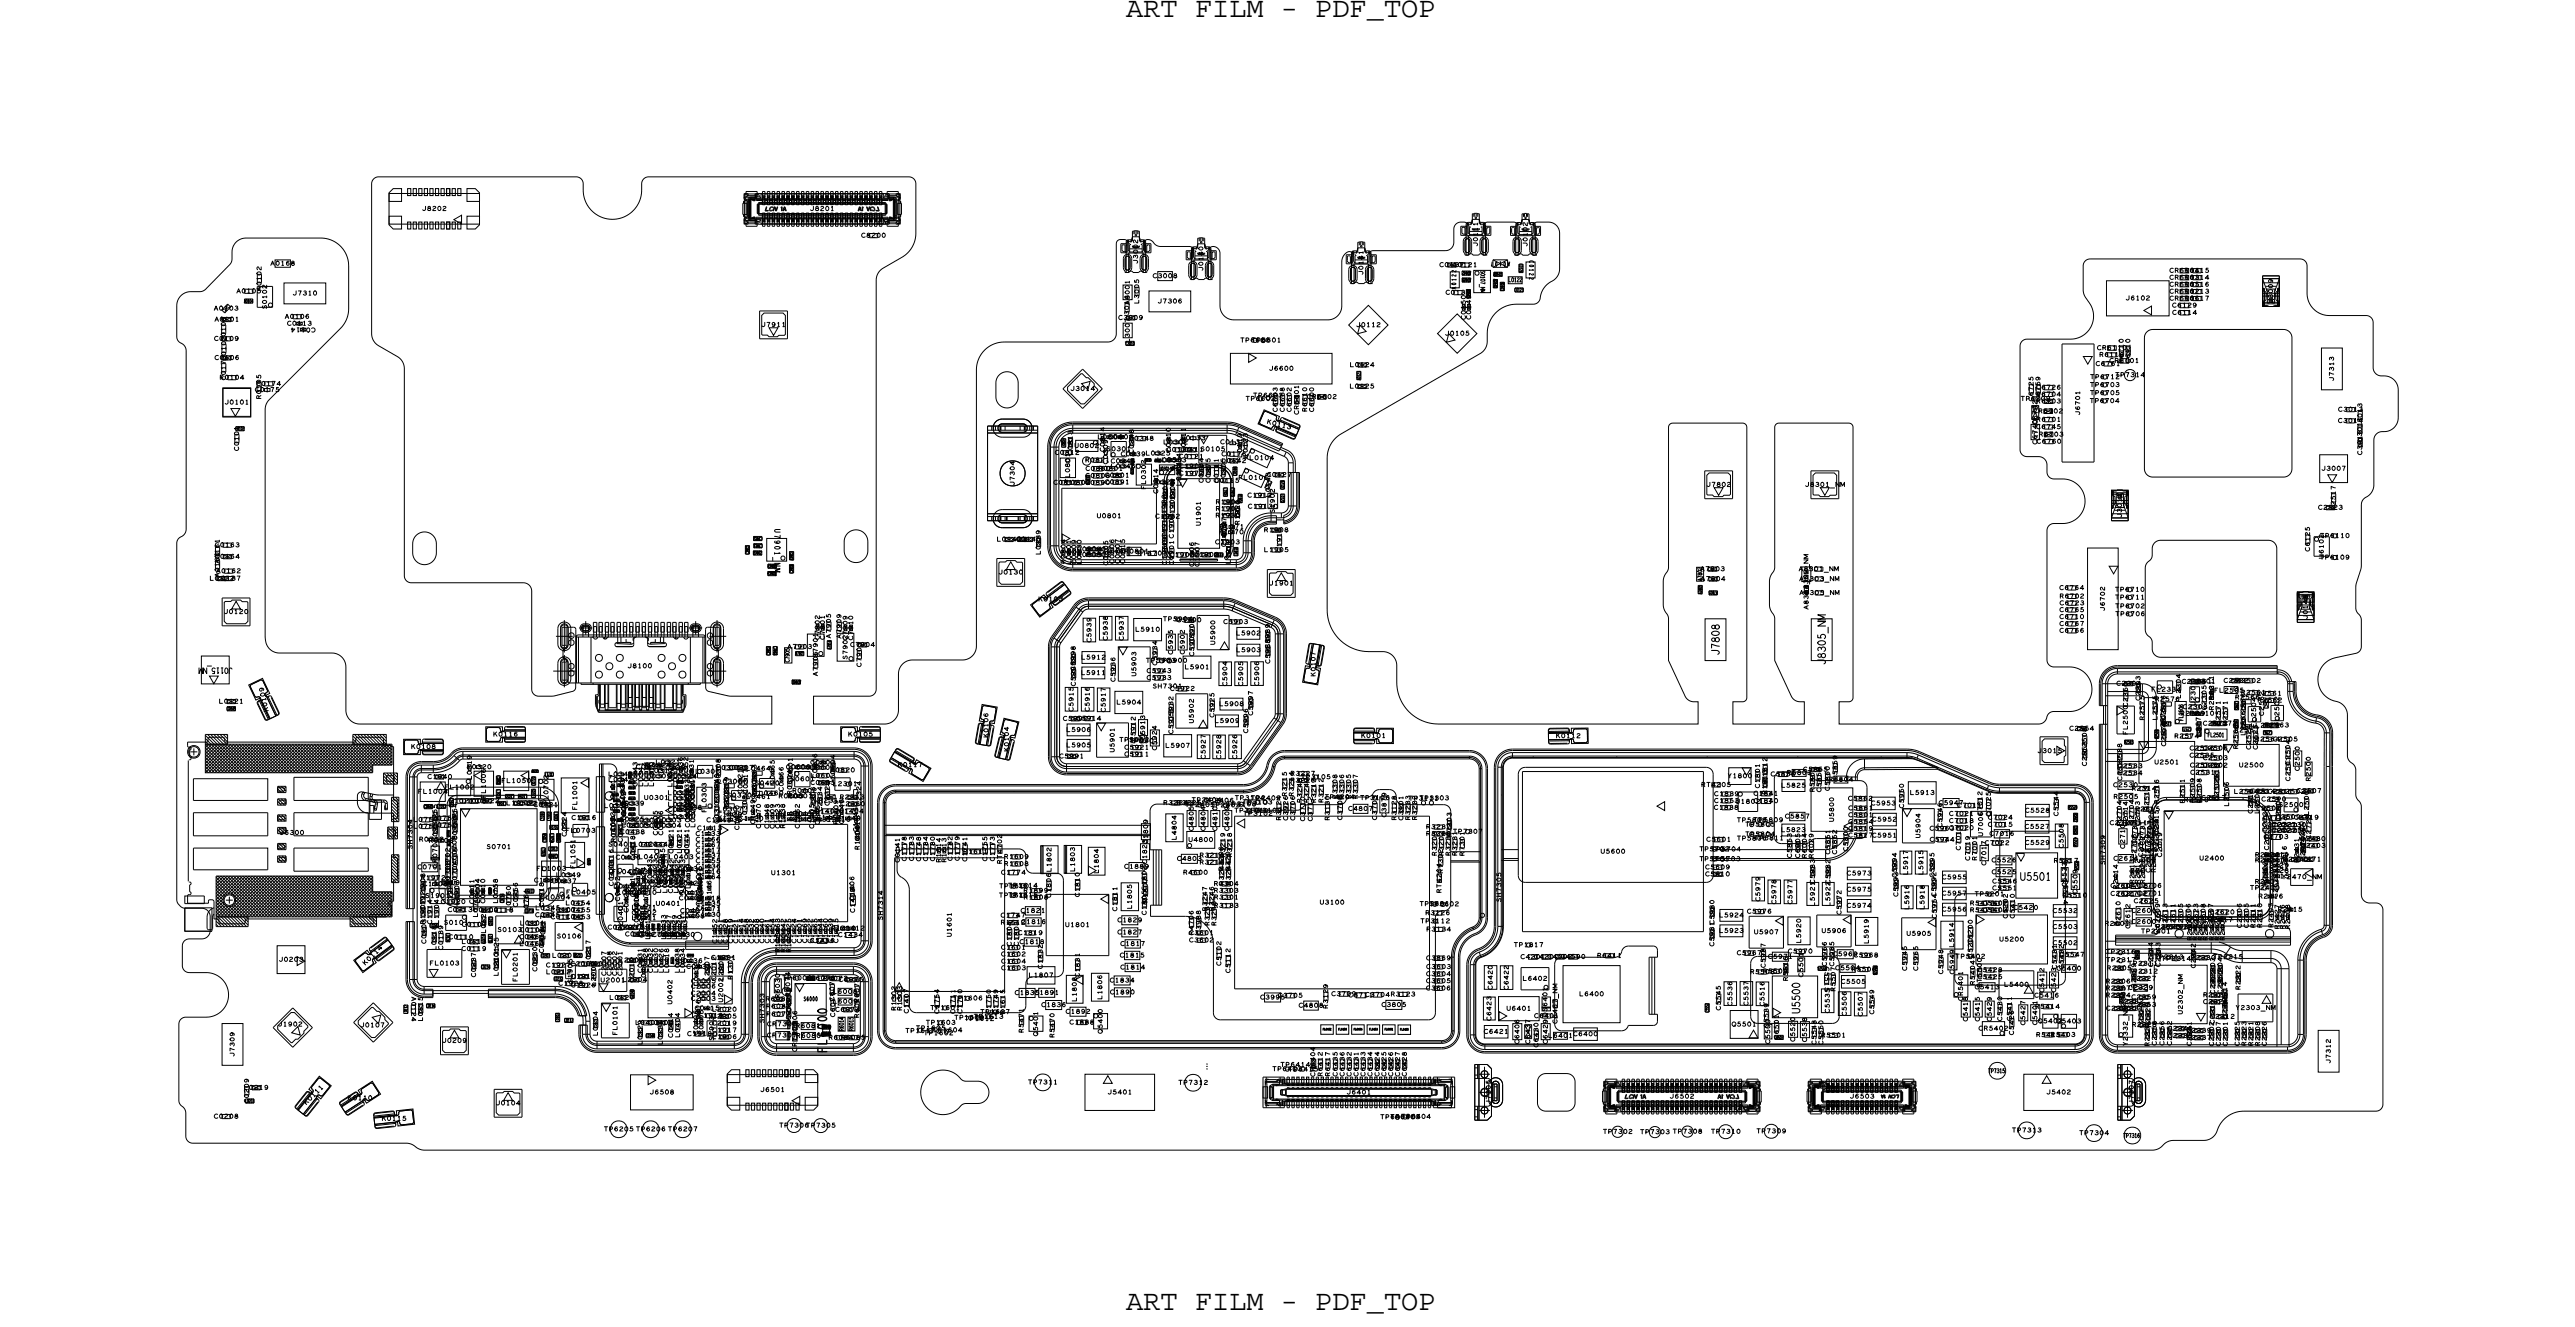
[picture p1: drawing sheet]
<svg xmlns="http://www.w3.org/2000/svg" width="185mm" height="95mm" viewBox="0 0 185 95" stroke-linecap="round" stroke-linejoin="round" font-family="sans-serif">
<defs><g id="words">
<g font-size="2.1">
<text x="80.9" y="1.2">ART FILM - PDF_TOP</text>
<text x="80.9" y="94.1">ART FILM - PDF_TOP</text>
</g>
<text font-size=".6" x="59.4" y="75.6" transform="rotate(-90 59.4 75.6)">FL6000</text>
<text font-size=".4" x="55.6" y="38" transform="rotate(90 55.6 38)">U7901_NM</text>
<g font-size=".3">
<text x="106.2" y="17.7" transform="rotate(-90 106.2 17.7)">J0111</text>
<text x="15.4" y="22.3">A0103</text>
<text x="15.4" y="23.1">A0101</text>
<text x="17" y="21">A0105</text>
<text x="18.8" y="20.9" transform="rotate(-90 18.8 20.9)">A0102</text>
<text x="20.5" y="22.9">A0106</text>
<text x="20.7" y="23.4">C0113</text>
<text x="22.6" y="23.5" transform="rotate(-180 22.6 23.5)">C0114</text>
<text x="80.4" y="23">C3009</text>
<text x="81.1" y="21.9" transform="rotate(-90 81.1 21.9)">A3001</text>
<text x="103.4" y="19.2">C0137</text>
<text x="103.9" y="21.1">C0138</text>
<text x="105.3" y="22.9" transform="rotate(-90 105.3 22.9)">C0150</text>
<text x="105.4" y="20.8" transform="rotate(90 105.4 20.8)">A0133</text>
<text x="105.7" y="22.9" transform="rotate(-90 105.7 22.9)">C0149</text>
<text x="105.7" y="19.5" transform="rotate(-180 105.7 19.5)">A0132</text>
<text x="107.3" y="19.8">A0131</text>
<text x="107.3" y="20" transform="rotate(90 107.3 20)">A0130</text>
<text x="157" y="20.1">R6114</text>
<text x="157" y="19.6">R6115</text>
<text x="157" y="20.6">R6116</text>
<text x="157" y="21.1">R6113</text>
<text x="157" y="21.6">R6117</text>
<text x="163.3" y="21.8" transform="rotate(-90 163.3 21.8)">J3009</text>
<text x="15.4" y="24.5">C0109</text>
<text x="15.4" y="25.8">C0106</text>
<text x="15.8" y="27.2">R0104</text>
<text x="16.2" y="24.5" transform="rotate(-90 16.2 24.5)">C0108</text>
<text x="16.2" y="27.3" transform="rotate(-90 16.2 27.3)">C0173</text>
<text x="16.2" y="25.9" transform="rotate(-90 16.2 25.9)">L0102</text>
<text x="18.3" y="28.1">C0175</text>
<text x="18.4" y="27.7">C0174</text>
<text x="18.7" y="28.6" transform="rotate(-90 18.7 28.6)">R0105</text>
<text x="81.1" y="24.6" transform="rotate(-90 81.1 24.6)">L3007L3014</text>
<text x="93.3" y="29.7" transform="rotate(-90 93.3 29.7)">CR6601</text>
<text x="93.9" y="29.6" transform="rotate(-90 93.9 29.6)">R6610</text>
<text x="93.9" y="28.6">CR6602</text>
<text x="97" y="27.9">L0125</text>
<text x="97" y="26.3">L0124</text>
<text x="97.7" y="27.3" transform="rotate(-90 97.7 27.3)">A0123</text>
<text x="146.1" y="28.8" transform="rotate(-90 146.1 28.8)">C6725</text>
<text x="146.1" y="29.7">CR6702</text>
<text x="146.3" y="28.5">R6704</text>
<text x="146.3" y="29">R6703</text>
<text x="146.6" y="28.8" transform="rotate(-90 146.6 28.8)">C6759</text>
<text x="150.6" y="26.3">C6761</text>
<text x="150.7" y="25.1">CR6110</text>
<text x="150.8" y="25.6">R6118</text>
<text x="151.6" y="26">CR6101</text>
<text x="152.5" y="26.1" transform="rotate(-90 152.5 26.1)">R6110</text>
<text x="153" y="26.1" transform="rotate(-90 153 26.1)">C6110</text>
<text x="167.7" y="27.4" transform="rotate(-90 167.7 27.4)">J7313</text>
<text x="168" y="29.5">C3013</text>
<text x="16.9" y="30.9">C0102</text>
<text x="17.1" y="32.4" transform="rotate(-90 17.1 32.4)">C0101</text>
<text x="75.8" y="32.6">C0812</text>
<text x="76.6" y="34.8">L0802</text>
<text x="77" y="32.7" transform="rotate(-90 77 32.7)">C0813</text>
<text x="78" y="33.2">R0821 C0346</text>
<text x="78" y="34.3">C0808</text>
<text x="78.9" y="33.8">R0801</text>
<text x="79.3" y="32.4" transform="rotate(-90 79.3 32.4)">C0814</text>
<text x="79.4" y="34.8">C0891</text>
<text x="79.4" y="34.3">C0801</text>
<text x="79.6" y="33.3" transform="rotate(-90 79.6 33.3)">C0309</text>
<text x="79.7" y="31.5">C0803</text>
<text x="79.8" y="33.6">L0346</text>
<text x="80.5" y="32.7">C0339L0325</text>
<text x="81.1" y="31.6">L0348</text>
<text x="81.4" y="32.6" transform="rotate(-90 81.4 32.6)">C0348</text>
<text x="82.3" y="35.1" transform="rotate(-90 82.3 35.1)">FL0302</text>
<text x="82.7" y="34.8">L0327</text>
<text x="83.2" y="33.2">L0350</text>
<text x="83.2" y="35.4" transform="rotate(-90 83.2 35.4)">C0314</text>
<text x="84.1" y="32.5" transform="rotate(-90 84.1 32.5)">C0310</text>
<text x="84.7" y="32.9">C0121</text>
<text x="84.7" y="32.4">L0111</text>
<text x="84.7" y="34.1">C1972</text>
<text x="84.8" y="34.9" transform="rotate(-90 84.8 34.9)">L0351</text>
<text x="84.9" y="31.6">C0133</text>
<text x="85.2" y="32.5" transform="rotate(-90 85.2 32.5)">C0311</text>
<text x="86.3" y="32.4">S0105</text>
<text x="87.3" y="34.6">C0115</text>
<text x="87.5" y="34.7" transform="rotate(-90 87.5 34.7)">C0111</text>
<text x="87.7" y="31.9">C0132</text>
<text x="87.8" y="33.2">L0142</text>
<text x="87.8" y="32.7">C0176</text>
<text x="88" y="34.7" transform="rotate(-90 88 34.7)">L0105</text>
<text x="89.2" y="32.8" transform="rotate(-90 89.2 32.8)">L0119</text>
<text x="89.6" y="32.9" transform="rotate(-90 89.6 32.9)">L0123</text>
<text x="89.6" y="35.7">C1912</text>
<text x="91" y="30.4" transform="rotate(14 91 30.4)">K 0 1 1 3</text>
<text x="91" y="34.2">C0127</text>
<text x="91.3" y="35.7" transform="rotate(-90 91.3 35.7)">L0143</text>
<text x="146.1" y="31.3">CR6703</text>
<text x="146.3" y="30.3">R6701</text>
<text x="168" y="30.4">C3014</text>
<text x="169.7" y="31.7" transform="rotate(-90 169.7 31.7)">L3011</text>
<text x="15.1" y="41.7">L0132</text>
<text x="15.5" y="39.3">C0163</text>
<text x="15.5" y="40.1">C0164</text>
<text x="15.6" y="41.1">A0162</text>
<text x="15.8" y="41.4" transform="rotate(-90 15.8 41.4)">A0160</text>
<text x="15.8" y="40.4" transform="rotate(-90 15.8 40.4)">A0161</text>
<text x="57" y="40.2" transform="rotate(-90 57 40.2)">A7913</text>
<text x="71.6" y="38.9">L0140</text>
<text x="73" y="38.9">C0145</text>
<text x="74.7" y="39.8" transform="rotate(-90 74.7 39.8)">L0139</text>
<text x="76.9" y="40.5" transform="rotate(-90 76.9 40.5)">L0801</text>
<text x="77.7" y="40.5" transform="rotate(-90 77.7 40.5)">L0830</text>
<text x="78.1" y="40">R</text>
<text x="78.1" y="39.6">C0802</text>
<text x="78.8" y="40">802</text>
<text x="81.7" y="39.9">RT4701</text>
<text x="83" y="37.2">C1932</text>
<text x="83.8" y="37.3" transform="rotate(-90 83.8 37.3)">C1933</text>
<text x="83.8" y="40.5" transform="rotate(-90 83.8 40.5)">C1960 C1911</text>
<text x="83.8" y="39.6" transform="rotate(-90 83.8 39.6)">R1901</text>
<text x="84.1" y="40">C1905L1902</text>
<text x="84.3" y="40.5" transform="rotate(-90 84.3 40.5)">C1901 C1904</text>
<text x="84.4" y="37.3" transform="rotate(-90 84.4 37.3)">C1902</text>
<text x="84.4" y="36.3" transform="rotate(-90 84.4 36.3)">L1901</text>
<text x="85.8" y="40.7" transform="rotate(-90 85.8 40.7)">C1906</text>
<text x="87.3" y="39.1">C1903</text>
<text x="87.4" y="37.2">R1930</text>
<text x="87.4" y="36.7">R1905</text>
<text x="87.4" y="36.2">R1906</text>
<text x="87.9" y="39.7" transform="rotate(-180 87.9 39.7)">R1903</text>
<text x="88.1" y="39.2" transform="rotate(-90 88.1 39.2)">C1970</text>
<text x="88.4" y="40.5" transform="rotate(-90 88.4 40.5)">L1912</text>
<text x="88.7" y="39.3" transform="rotate(90 88.7 39.3)">R1911</text>
<text x="89" y="37.7" transform="rotate(-90 89 37.7)">R1920</text>
<text x="89.7" y="36.5">C1913</text>
<text x="90.8" y="38.2">R1908</text>
<text x="90.8" y="39.6">L1905</text>
<text x="92.1" y="39.6" transform="rotate(-90 92.1 39.6)">C1915</text>
<text x="122.2" y="41">A7803</text>
<text x="122.2" y="41.7">A7804</text>
<text x="129.3" y="41">A8301_NM</text>
<text x="129.3" y="41.7">A8303_NM</text>
<text x="152.4" y="37.2" transform="rotate(-90 152.4 37.2)">J3011</text>
<text x="165.9" y="39.6" transform="rotate(-90 165.9 39.6)">C6125</text>
<text x="166.6" y="36.6">C2523</text>
<text x="166.7" y="38.6">TP6110</text>
<text x="166.9" y="40.1" transform="rotate(-90 166.9 40.1)">U6102</text>
<text x="167.8" y="36.6" transform="rotate(-90 167.8 36.6)">R2517</text>
<text x="56.6" y="46.6">A7903</text>
<text x="58.9" y="45.9" transform="rotate(-90 58.9 45.9)">C7902</text>
<text x="59.2" y="45.9" transform="rotate(-90 59.2 45.9)">C7901</text>
<text x="59.7" y="45.8" transform="rotate(-90 59.7 45.8)">A7905</text>
<text x="60.4" y="45.8" transform="rotate(-90 60.4 45.8)">A7909</text>
<text x="60.9" y="46" transform="rotate(-90 60.9 46)">C7909</text>
<text x="61.3" y="46" transform="rotate(-90 61.3 46)">C7910</text>
<text x="61.9" y="47.9" transform="rotate(-90 61.9 47.9)">C7903</text>
<text x="74.6" y="43.2">K0103</text>
<text x="83.1" y="47.8" transform="rotate(-90 83.1 47.8)">C5934</text>
<text x="83.6" y="44.6">TP5904</text>
<text x="85.8" y="46.2" transform="rotate(-90 85.8 46.2)">C5908</text>
<text x="87.9" y="44.8">C5903</text>
<text x="91.2" y="46.6" transform="rotate(-90 91.2 46.6)">C5989</text>
<text x="129.3" y="42.7">A8305_NM</text>
<text x="129.9" y="43.7" transform="rotate(-90 129.9 43.7)">A8304_NM</text>
<text x="148" y="43">R6702</text>
<text x="148" y="43.4">C6723</text>
<text x="165.8" y="44.5" transform="rotate(-90 165.8 44.5)">J0148</text>
<text x="15.7" y="50.5">L0121</text>
<text x="19.3" y="51" transform="rotate(-102 19.3 51)">K 0 1 0 9</text>
<text x="35.5" y="52.9">K0116</text>
<text x="58.7" y="48.5" transform="rotate(-90 58.7 48.5)">A7906</text>
<text x="76.4" y="51.7">C5990</text>
<text x="77.3" y="48.1" transform="rotate(-90 77.3 48.1)">C5998</text>
<text x="77.3" y="49.3" transform="rotate(-90 77.3 49.3)">C5999</text>
<text x="77.4" y="51.7">C5914</text>
<text x="80.1" y="48.9" transform="rotate(-90 80.1 48.9)">C5936</text>
<text x="80.4" y="53.3">TP5902</text>
<text x="80.8" y="53.8">C5921</text>
<text x="81.6" y="53.2" transform="rotate(-90 81.6 53.2)">C5912</text>
<text x="82.4" y="48.3">C5943</text>
<text x="84.3" y="52.7" transform="rotate(-90 84.3 52.7)">C5923</text>
<text x="97.8" y="53">K0101</text>
<text x="111.8" y="53">K0112</text>
<text x="148.7" y="52.5">C2554</text>
<text x="149.9" y="54" transform="rotate(-90 149.9 54)">L2508</text>
<text x="152.1" y="49.2">C2304</text>
<text x="152.8" y="52.7" transform="rotate(-90 152.8 52.7)">FL2500C2350</text>
<text x="153.8" y="50.3" transform="rotate(-90 153.8 50.3)">C2303</text>
<text x="154" y="51.7" transform="rotate(-90 154 51.7)">R2575</text>
<text x="154.6" y="49.6">FL2334</text>
<text x="155" y="51.7" transform="rotate(-90 155 51.7)">L2575</text>
<text x="155.3" y="52.1">R2577</text>
<text x="155.5" y="52.6" transform="rotate(-90 155.5 52.6)">L2576</text>
<text x="155.6" y="53.6" transform="rotate(-90 155.6 53.6)">C2577 C2576</text>
<text x="156.2" y="53">R2574</text>
<text x="156.7" y="50.1" transform="rotate(-90 156.7 50.1)">L2304</text>
<text x="156.7" y="51.4">R2309</text>
<text x="156.8" y="49.1">C2306</text>
<text x="156.8" y="50.9">C2308</text>
<text x="157.3" y="51.4">R2310</text>
<text x="157.3" y="53.9">C2536</text>
<text x="157.4" y="49.1">R2301</text>
<text x="157.9" y="52.3" transform="rotate(90 157.9 52.3)">R2573</text>
<text x="158.1" y="52.9" transform="rotate(-90 158.1 52.9)">L2572</text>
<text x="158.3" y="52.1">C2572</text>
<text x="158.5" y="51" transform="rotate(-90 158.5 51)">C2305</text>
<text x="159" y="51" transform="rotate(-90 159 51)">R2302</text>
<text x="159.5" y="52.1" transform="rotate(-90 159.5 52.1)">L2571</text>
<text x="159.8" y="49">C2522</text>
<text x="160" y="52.1" transform="rotate(-90 160 52.1)">R2571</text>
<text x="160.5" y="52.6">R2567</text>
<text x="160.8" y="53.8" transform="rotate(-90 160.8 53.8)">R2568</text>
<text x="161" y="49.9">R2561</text>
<text x="161.3" y="51.5" transform="rotate(-90 161.3 51.5)">C2566</text>
<text x="161.3" y="52.8" transform="rotate(-90 161.3 52.8)">L2566</text>
<text x="162.1" y="52.2">L2562</text>
<text x="162.2" y="49.9">L2561</text>
<text x="162.2" y="53.8" transform="rotate(-90 162.2 53.8)">C2525</text>
<text x="162.2" y="50.4">R2562</text>
<text x="162.7" y="52.2">R2563</text>
<text x="20.1" y="59.9">J6300</text>
<text x="29.7" y="59.5">L0753</text>
<text x="29.7" y="59">L0757</text>
<text x="30.4" y="58">C1031</text>
<text x="30.7" y="55.9">C1040</text>
<text x="31.1" y="58.9">L0756</text>
<text x="31.1" y="59.4">L0752</text>
<text x="31.4" y="59.5" transform="rotate(-90 31.4 59.5)">C0755</text>
<text x="31.4" y="58">L1013</text>
<text x="32.3" y="57.7">C1021 C1022</text>
<text x="32.3" y="57.3" transform="rotate(90 32.3 57.3)">C1032</text>
<text x="33.2" y="57.7">L1008</text>
<text x="33.6" y="55.2">L0320</text>
<text x="33.9" y="56" transform="rotate(-90 33.9 56)">L0319</text>
<text x="36.4" y="57.8">L1053</text>
<text x="38.4" y="57.9">C0721</text>
<text x="41.1" y="58.9">C1016</text>
<text x="43.4" y="58">L0338</text>
<text x="43.7" y="55.7">L0343</text>
<text x="43.7" y="56.1">L0342</text>
<text x="44.2" y="59.7" transform="rotate(-90 44.2 59.7)">C0725</text>
<text x="44.2" y="57.4" transform="rotate(-90 44.2 57.4)">C1017</text>
<text x="44.5" y="57.8">L0339</text>
<text x="44.5" y="59">C0325</text>
<text x="44.6" y="59.9">C0438</text>
<text x="44.7" y="59.4">C0417</text>
<text x="44.9" y="57.7" transform="rotate(-90 44.9 57.7)">C0323</text>
<text x="45" y="59.2" transform="rotate(-90 45 59.2)">C0326</text>
<text x="45.6" y="59.1">C0301C0303</text>
<text x="45.7" y="55.2">C0330C0329</text>
<text x="45.8" y="56.5" transform="rotate(-90 45.8 56.5)">C0343</text>
<text x="46.2" y="56.5" transform="rotate(-90 46.2 56.5)">L0341</text>
<text x="46.3" y="57.4">U0301L0332</text>
<text x="46.5" y="55.9">L0309 L0324</text>
<text x="46.5" y="55.1">C0324</text>
<text x="46.6" y="56.5" transform="rotate(-90 46.6 56.5)">L0318</text>
<text x="46.6" y="55.5">L0312</text>
<text x="47" y="56.5" transform="rotate(-90 47 56.5)">L0310</text>
<text x="47.1" y="54.9">L0321</text>
<text x="47.2" y="60" transform="rotate(-90 47.2 60)">C0305</text>
<text x="47.6" y="60" transform="rotate(-90 47.6 60)">C0306</text>
<text x="48" y="57.9">L0328</text>
<text x="48" y="58.3">C0333</text>
<text x="48" y="58.8">L0330</text>
<text x="48.3" y="56.5" transform="rotate(-90 48.3 56.5)">L0317</text>
<text x="48.7" y="56.5" transform="rotate(-90 48.7 56.5)">L0333</text>
<text x="48.7" y="58.1">C0338</text>
<text x="49" y="56.1" transform="rotate(-90 49 56.1)">C0336</text>
<text x="49.5" y="58.3" transform="rotate(-90 49.5 58.3)">C0335</text>
<text x="49.6" y="55.5">FL0301</text>
<text x="49.9" y="58" transform="rotate(-90 49.9 58)">L0331C0331</text>
<text x="49.9" y="57.4" transform="rotate(-90 49.9 57.4)">C0315</text>
<text x="49.9" y="59.4" transform="rotate(-90 49.9 59.4)">L0329</text>
<text x="50.1" y="59.6">C1413</text>
<text x="50.8" y="59">C1441</text>
<text x="51.5" y="55.3">L0301</text>
<text x="51.6" y="59">R1432</text>
<text x="51.6" y="56.3">L0306</text>
<text x="51.6" y="58.2" transform="rotate(-90 51.6 58.2)">L0304</text>
<text x="51.7" y="56.2" transform="rotate(-90 51.7 56.2)">C0308</text>
<text x="52.3" y="58.5" transform="rotate(-90 52.3 58.5)">C0322</text>
<text x="52.3" y="57.5" transform="rotate(-90 52.3 57.5)">C0319</text>
<text x="52.4" y="55.3">C0307</text>
<text x="53.1" y="58.9">C1420</text>
<text x="53.3" y="57" transform="rotate(-90 53.3 57)">C0321</text>
<text x="53.6" y="58.9" transform="rotate(-90 53.6 58.9)">L0308 C0317</text>
<text x="54.3" y="56.6" transform="rotate(-90 54.3 56.6)">C0463</text>
<text x="54.5" y="57.1">L0460</text>
<text x="55.9" y="59">C1443</text>
<text x="55.9" y="58.6">R1430</text>
<text x="56" y="57.3">R0603</text>
<text x="56" y="59.5" transform="rotate(-90 56 59.5)">C1423</text>
<text x="56.4" y="59.5" transform="rotate(-90 56.4 59.5)">R1438</text>
<text x="56.5" y="55.2">C0609L0601</text>
<text x="56.6" y="57.3">R0601</text>
<text x="56.9" y="57" transform="rotate(-90 56.9 57)">R0604</text>
<text x="56.9" y="56.1" transform="rotate(-90 56.9 56.1)">C0601</text>
<text x="56.9" y="59">C1459</text>
<text x="57.2" y="55.2">C</text>
<text x="57.4" y="59.5" transform="rotate(-90 57.4 59.5)">C1462</text>
<text x="57.9" y="55.2">612</text>
<text x="58" y="59">C1431</text>
<text x="58.2" y="54.9">C0603</text>
<text x="58.3" y="56.3">C0605</text>
<text x="58.3" y="55.8">L0602</text>
<text x="58.6" y="58.2" transform="rotate(-90 58.6 58.2)">L2306</text>
<text x="58.7" y="58.9">C1457</text>
<text x="58.7" y="55.9" transform="rotate(-90 58.7 55.9)">C0606</text>
<text x="58.8" y="57.6">R2312</text>
<text x="58.9" y="59.2" transform="rotate(-90 58.9 59.2)">C1453</text>
<text x="59.1" y="58.2" transform="rotate(-90 59.1 58.2)">C2334</text>
<text x="59.4" y="59">C1410</text>
<text x="59.6" y="57.8" transform="rotate(-90 59.6 57.8)">C2323</text>
<text x="59.7" y="55.4">R0820</text>
<text x="60" y="56" transform="rotate(-90 60 56)">C0604</text>
<text x="60.1" y="58.9">R1440</text>
<text x="60.2" y="59.2" transform="rotate(-90 60.2 59.2)">R1409</text>
<text x="60.4" y="57.4">R2313</text>
<text x="60.4" y="57.9">C2360</text>
<text x="60.6" y="59.1" transform="rotate(-90 60.6 59.1)">C1446</text>
<text x="61.6" y="59.7" transform="rotate(-90 61.6 59.7)">C1445</text>
<text x="64.5" y="55.1">K0117</text>
<text x="76.1" y="54.4">C5991</text>
<text x="83.6" y="57.8">R3224</text>
<text x="84.6" y="57.8">R3225</text>
<text x="85.6" y="57.6">TP2404</text>
<text x="87" y="58">TP2403</text>
<text x="88.1" y="57.9">TP3108</text>
<text x="88.7" y="57.4">TP3104</text>
<text x="89.3" y="57.7">TP3103</text>
<text x="90" y="58.3">TP3109</text>
<text x="92" y="58.9" transform="rotate(-90 92 58.9)">R3124</text>
<text x="92.4" y="57.2" transform="rotate(-90 92.4 57.2)">R3215</text>
<text x="92.7" y="55.7">R3227</text>
<text x="92.7" y="56.2">R3226</text>
<text x="92.9" y="57.2" transform="rotate(-90 92.9 57.2)">R3214</text>
<text x="93.5" y="57.6" transform="rotate(-90 93.5 57.6)">R3248</text>
<text x="94" y="57.6" transform="rotate(-90 94 57.6)">R3249</text>
<text x="94.5" y="57.6" transform="rotate(-90 94.5 57.6)">R3213</text>
<text x="95.1" y="57.6" transform="rotate(-90 95.1 57.6)">R3212</text>
<text x="95.2" y="57.4">TP4204</text>
<text x="95.5" y="58.9" transform="rotate(-90 95.5 58.9)">R3130</text>
<text x="96.1" y="57.3" transform="rotate(-90 96.1 57.3)">R3308</text>
<text x="96.5" y="57.3" transform="rotate(-90 96.5 57.3)">R3306</text>
<text x="97" y="57.3" transform="rotate(-90 97 57.3)">R3305</text>
<text x="97.5" y="57.3" transform="rotate(-90 97.5 57.3)">R3307</text>
<text x="97.7" y="57.4">TP3106</text>
<text x="98.9" y="58.9" transform="rotate(-90 98.9 58.9)">C3703</text>
<text x="100.3" y="58.9" transform="rotate(-90 100.3 58.9)">R3128</text>
<text x="100.8" y="58.9" transform="rotate(-90 100.8 58.9)">C3101</text>
<text x="101.3" y="58.9" transform="rotate(-90 101.3 58.9)">R3233</text>
<text x="101.8" y="58.9" transform="rotate(-90 101.8 58.9)">R3232</text>
<text x="102" y="57.5">TP3303</text>
<text x="102.5" y="59.5">R3237</text>
<text x="104.4" y="59.9">TP7307</text>
<text x="123.2" y="58.1">C1838</text>
<text x="123.2" y="57.2">C1839</text>
<text x="123.2" y="57.6">C1853</text>
<text x="126.4" y="56.6" transform="rotate(-90 126.4 56.6)">C1801</text>
<text x="126.9" y="57" transform="rotate(-90 126.9 57)">R1813</text>
<text x="128.4" y="55.6">R5803</text>
<text x="129.6" y="55.4">C5855</text>
<text x="130.3" y="56.9" transform="rotate(-90 130.3 56.9)">R5805</text>
<text x="130.8" y="56.9" transform="rotate(-90 130.8 56.9)">C5858</text>
<text x="132.8" y="58.7">C5801</text>
<text x="132.8" y="58.2">C5861</text>
<text x="132.8" y="59.6">C5819</text>
<text x="140.1" y="59.6">C7020</text>
<text x="142.4" y="58.6" transform="rotate(-90 142.4 58.6)">C7012</text>
<text x="152.2" y="55.1">C2533</text>
<text x="152.2" y="55.7">C2534</text>
<text x="152.4" y="55.1" transform="rotate(-90 152.4 55.1)">C2538</text>
<text x="152.5" y="59.2">R2711</text>
<text x="152.8" y="59.3" transform="rotate(-90 152.8 59.3)">C2714</text>
<text x="153.2" y="56.8">R2514</text>
<text x="153.3" y="59.2" transform="rotate(-90 153.3 59.2)">C2704</text>
<text x="153.4" y="58.2">R2515</text>
<text x="153.7" y="59.3" transform="rotate(-90 153.7 59.3)">C2713</text>
<text x="154.4" y="58.2" transform="rotate(-90 154.4 58.2)">R2513</text>
<text x="154.7" y="59.9" transform="rotate(-90 154.7 59.9)">C2725</text>
<text x="155.1" y="59.9" transform="rotate(-90 155.1 59.9)">C2715</text>
<text x="155.1" y="57.7" transform="rotate(-90 155.1 57.7)">R2516</text>
<text x="156.9" y="57.6">R2510</text>
<text x="156.9" y="57.7" transform="rotate(-90 156.9 57.7)">R2511</text>
<text x="157.3" y="54.4">C2535</text>
<text x="157.4" y="55.1">C2532</text>
<text x="157.4" y="55.6">C2531</text>
<text x="157.7" y="57.6" transform="rotate(-90 157.7 57.6)">R2509</text>
<text x="158.1" y="57.6" transform="rotate(-90 158.1 57.6)">R2508</text>
<text x="158.3" y="54.6">C2503</text>
<text x="159.4" y="57.5" transform="rotate(-90 159.4 57.5)">L2505</text>
<text x="159.4" y="56.6" transform="rotate(-90 159.4 56.6)">C2516</text>
<text x="160.5" y="57">L2504</text>
<text x="161.7" y="57">C2514</text>
<text x="161.8" y="58.4" transform="rotate(-90 161.8 58.4)">C2515</text>
<text x="162.1" y="58.2">L2501</text>
<text x="162.3" y="58.4" transform="rotate(-90 162.3 58.4)">L2503</text>
<text x="162.5" y="57.5">C2510</text>
<text x="162.6" y="59.4">C2723</text>
<text x="162.6" y="59.8">C2720</text>
<text x="163.5" y="58.8">C2509</text>
<text x="163.8" y="58.9" transform="rotate(-90 163.8 58.9)">C2508</text>
<text x="163.9" y="57">L2502</text>
<text x="163.9" y="59.4">C2730</text>
<text x="164.5" y="54.9" transform="rotate(-90 164.5 54.9)">C2504</text>
<text x="164.5" y="56.1" transform="rotate(-90 164.5 56.1)">C2501</text>
<text x="164.8" y="58.8">C2419</text>
<text x="165" y="56.9">C2507</text>
<text x="30.1" y="60.4">R0702</text>
<text x="30.3" y="63.2">R1972</text>
<text x="30.5" y="65.4" transform="rotate(-90 30.5 65.4)">C1921</text>
<text x="30.8" y="60.5">R0703</text>
<text x="31.3" y="63.5">L1910</text>
<text x="31.7" y="64.9">C1920</text>
<text x="32.2" y="65.5">C0713 L0109</text>
<text x="32.5" y="65" transform="rotate(-90 32.5 65)">C1925</text>
<text x="32.8" y="63.6" transform="rotate(-90 32.8 63.6)">C0704 C0708</text>
<text x="32.8" y="60.3" transform="rotate(-90 32.8 60.3)">C0750</text>
<text x="33" y="65" transform="rotate(-90 33 65)">L1907</text>
<text x="34" y="64.9" transform="rotate(-90 34 64.9)">C0611</text>
<text x="34.3" y="65.8" transform="rotate(-90 34.3 65.8)">L0702</text>
<text x="34.8" y="64.9" transform="rotate(-90 34.8 64.9)">C0610</text>
<text x="35.1" y="65.5">C0118</text>
<text x="37.9" y="65.6" transform="rotate(-90 37.9 65.6)">L0761</text>
<text x="38.4" y="63.4">C1088</text>
<text x="38.5" y="65.8">C0345</text>
<text x="38.5" y="65.3">L0345</text>
<text x="38.6" y="62.5">FL1003</text>
<text x="39.1" y="65.1" transform="rotate(-90 39.1 65.1)">C0318</text>
<text x="39.6" y="65.5">L0107</text>
<text x="39.7" y="63.4">C0337</text>
<text x="40.7" y="66">C0453</text>
<text x="44.1" y="62.7" transform="rotate(-90 44.1 62.7)">L0416</text>
<text x="44.5" y="64.7" transform="rotate(-90 44.5 64.7)">C0452</text>
<text x="44.7" y="60.5" transform="rotate(-90 44.7 60.5)">C0412</text>
<text x="45.1" y="65.5" transform="rotate(-90 45.1 65.5)">C0428</text>
<text x="45.2" y="62.8">C0437</text>
<text x="45.6" y="64.4" transform="rotate(-90 45.6 64.4)">C0411</text>
<text x="45.6" y="61.7" transform="rotate(-90 45.6 61.7)">C0418</text>
<text x="45.9" y="65.9" transform="rotate(-90 45.9 65.9)">L0412</text>
<text x="45.9" y="65.1" transform="rotate(-90 45.9 65.1)">C0425</text>
<text x="45.9" y="63.4">L0408</text>
<text x="46" y="64" transform="rotate(-90 46 64)">L0417</text>
<text x="46.4" y="64" transform="rotate(-90 46.4 64)">C0424</text>
<text x="46.6" y="60.8">C0444</text>
<text x="46.8" y="63.4" transform="rotate(-90 46.8 63.4)">C0443</text>
<text x="47.2" y="63.4" transform="rotate(-90 47.2 63.4)">L0423</text>
<text x="47.5" y="64.1" transform="rotate(-90 47.5 64.1)">L0406</text>
<text x="47.8" y="62.7" transform="rotate(-90 47.8 62.7)">C0445</text>
<text x="47.9" y="64.1" transform="rotate(-90 47.9 64.1)">L0405</text>
<text x="48.3" y="64.1" transform="rotate(-90 48.3 64.1)">C0419</text>
<text x="48.4" y="61.3" transform="rotate(-90 48.4 61.3)">C0421</text>
<text x="48.7" y="64.1" transform="rotate(-90 48.7 64.1)">L0403</text>
<text x="48.7" y="62.5">C0439</text>
<text x="48.8" y="63.6">C0422</text>
<text x="48.8" y="64.3">C0410</text>
<text x="48.8" y="64.6">C0409</text>
<text x="49" y="61.3" transform="rotate(-90 49 61.3)">L0421</text>
<text x="49.1" y="64.1" transform="rotate(-90 49.1 64.1)">L0407</text>
<text x="49.5" y="61.3" transform="rotate(-90 49.5 61.3)">C0441 C0334C0332</text>
<text x="50" y="60">C1433</text>
<text x="50" y="61.6">C1437</text>
<text x="50" y="61.2">C1417</text>
<text x="50" y="65">C1435</text>
<text x="50" y="65.8">C1430</text>
<text x="50" y="63.1">C1464</text>
<text x="50" y="62.4">C1436</text>
<text x="50" y="62.7">C1416</text>
<text x="50.4" y="65.4" transform="rotate(-90 50.4 65.4)">C1438</text>
<text x="50.4" y="64.7" transform="rotate(-90 50.4 64.7)">R1441</text>
<text x="55.4" y="62.8">U1301</text>
<text x="61.4" y="64.7" transform="rotate(-90 61.4 64.7)">C1406</text>
<text x="61.4" y="65.5" transform="rotate(-90 61.4 65.5)">C1403</text>
<text x="61.7" y="61" transform="rotate(-90 61.7 61)">R1403</text>
<text x="64.6" y="61.9" transform="rotate(-90 64.6 61.9)">C0141</text>
<text x="67.6" y="61.9" transform="rotate(-90 67.6 61.9)">R1614</text>
<text x="68" y="61.9" transform="rotate(-90 68 61.9)">R1613</text>
<text x="69.2" y="61.3">R1611</text>
<text x="69.5" y="61.8" transform="rotate(-90 69.5 61.8)">C1741</text>
<text x="70.9" y="61.8" transform="rotate(-90 70.9 61.8)">C1755</text>
<text x="71.8" y="63.8">TP1610</text>
<text x="72.2" y="62.2">R1608</text>
<text x="72.2" y="61.7">R1609</text>
<text x="72.4" y="63.7">TP1614</text>
<text x="72.4" y="64.4">TP1615</text>
<text x="73.6" y="64.1">R1899</text>
<text x="73.6" y="64.6">R1808</text>
<text x="75.5" y="64.4" transform="rotate(-90 75.5 64.4)">C1806 L1802</text>
<text x="80.2" y="65.4" transform="rotate(-90 80.2 65.4)">C1811</text>
<text x="82.4" y="65.7" transform="rotate(-90 82.4 65.7)">C1805C1802 C1823</text>
<text x="82.4" y="64.8" transform="rotate(-90 82.4 64.8)">R1807</text>
<text x="85" y="62.8">R4600</text>
<text x="86.2" y="61.6">R3211</text>
<text x="86.2" y="62.1">R3210</text>
<text x="86.7" y="65.4" transform="rotate(-90 86.7 65.4)">R3247</text>
<text x="87.2" y="65.4" transform="rotate(-90 87.2 65.4)">R3246</text>
<text x="87.2" y="63.6">R3304</text>
<text x="87.2" y="64.1">R3303</text>
<text x="87.2" y="65.2">R3133</text>
<text x="87.2" y="64.6">R3301</text>
<text x="87.9" y="62.5" transform="rotate(-90 87.9 62.5)">R3206</text>
<text x="87.9" y="63.6" transform="rotate(-90 87.9 63.6)">R3245</text>
<text x="88" y="61.5" transform="rotate(-90 88 61.5)">R3219</text>
<text x="88.4" y="62.5" transform="rotate(-90 88.4 62.5)">R3207</text>
<text x="88.4" y="63.6" transform="rotate(-90 88.4 63.6)">R3244</text>
<text x="88.5" y="61.5" transform="rotate(-90 88.5 61.5)">R3218</text>
<text x="102" y="65">TP5601</text>
<text x="102.4" y="65.7">R3126</text>
<text x="102.5" y="60">R3236</text>
<text x="103.2" y="61.4" transform="rotate(-90 103.2 61.4)">R3203</text>
<text x="103.6" y="62.7" transform="rotate(-90 103.6 62.7)">R7302</text>
<text x="103.7" y="61.4" transform="rotate(-90 103.7 61.4)">R3202</text>
<text x="104.2" y="61.4" transform="rotate(-90 104.2 61.4)">R3230</text>
<text x="104.3" y="60.1" transform="rotate(-90 104.3 60.1)">R7303</text>
<text x="104.7" y="61.4" transform="rotate(-90 104.7 61.4)">R3231</text>
<text x="105.2" y="61.5" transform="rotate(-90 105.2 61.5)">R7301</text>
<text x="122.5" y="62.9">C5610</text>
<text x="122.9" y="61.8">TP5703</text>
<text x="125.4" y="60">TP5804</text>
<text x="126" y="60.3">TP5811</text>
<text x="129.8" y="61.6" transform="rotate(-90 129.8 61.6)">R6004</text>
<text x="130.3" y="61.6" transform="rotate(-90 130.3 61.6)">R6029</text>
<text x="130.4" y="63.4" transform="rotate(-90 130.4 63.4)">C5983</text>
<text x="131.5" y="61.3" transform="rotate(-90 131.5 61.3)">C5851</text>
<text x="132.8" y="60.1">C5817C5951</text>
<text x="136.3" y="63" transform="rotate(-90 136.3 63)">C5994</text>
<text x="136.4" y="64.4" transform="rotate(-90 136.4 64.4)">C5993</text>
<text x="141.5" y="61.8" transform="rotate(-90 141.5 61.8)">C7019</text>
<text x="142" y="61.8" transform="rotate(-90 142 61.8)">R7001</text>
<text x="142.5" y="65">C5402</text>
<text x="142.5" y="65.5">C5403</text>
<text x="143.2" y="63.9">C5551</text>
<text x="144.7" y="65.9" transform="rotate(-90 144.7 65.9)">C5410</text>
<text x="147.6" y="61.9">R5517</text>
<text x="148.2" y="64.4">R5510</text>
<text x="148.2" y="63.2" transform="rotate(90 148.2 63.2)">C5514</text>
<text x="148.5" y="63.7" transform="rotate(-90 148.5 63.7)">C5533</text>
<text x="151.7" y="64.3">C2621 C2701</text>
<text x="151.7" y="63.7">C2604 C2706</text>
<text x="152.1" y="63.8" transform="rotate(-90 152.1 63.8)">R2414</text>
<text x="153.3" y="63.4" transform="rotate(-90 153.3 63.4)">R2613</text>
<text x="153.7" y="63.4" transform="rotate(-90 153.7 63.4)">R2612</text>
<text x="154" y="61.5" transform="rotate(-90 154 61.5)">C2717</text>
<text x="154.1" y="63.4" transform="rotate(-90 154.1 63.4)">R2621</text>
<text x="154.1" y="62.6" transform="rotate(-90 154.1 62.6)">C2619 C2731</text>
<text x="154.4" y="61.6" transform="rotate(-90 154.4 61.6)">C2729</text>
<text x="154.6" y="60.7" transform="rotate(-90 154.6 60.7)">C2707</text>
<text x="154.9" y="62.6" transform="rotate(-90 154.9 62.6)">R2413</text>
<text x="154.9" y="61.5" transform="rotate(-90 154.9 61.5)">C2711</text>
<text x="162" y="63.5">R2401</text>
<text x="162" y="61.5">R2422</text>
<text x="162" y="61.9">R2421</text>
<text x="162.3" y="64.5">R2416</text>
<text x="162.7" y="62.3">R2429</text>
<text x="162.7" y="62.7">R2428</text>
<text x="162.7" y="63.1">C2615</text>
<text x="162.9" y="63.6" transform="rotate(-90 162.9 63.6)">R2402</text>
<text x="163.6" y="64.4" transform="rotate(-90 163.6 64.4)">C2622</text>
<text x="163.7" y="65.5">R2415</text>
<text x="164.1" y="61.9">C2470</text>
<text x="164.3" y="62.5" transform="rotate(-90 164.3 62.5)">C2616</text>
<text x="165" y="61.8">C2471</text>
<text x="165.2" y="61.9" transform="rotate(-90 165.2 61.9)">R2431</text>
<text x="165.3" y="60.4">L2480</text>
<text x="165.3" y="60.9">C2403</text>
<text x="165.5" y="60.4" transform="rotate(-90 165.5 60.4)">C2709</text>
<text x="165.6" y="61.8" transform="rotate(-90 165.6 61.8)">R2470</text>
<text x="166" y="60.3" transform="rotate(-90 166 60.3)">C2728</text>
<text x="26.3" y="69.3" transform="rotate(-45 26.3 69.3)">K 0 1 1 4</text>
<text x="29.6" y="71.6" transform="rotate(90 29.6 71.6)">A0124</text>
<text x="30.6" y="67.8" transform="rotate(-90 30.6 67.8)">C0103</text>
<text x="31" y="66.3" transform="rotate(-90 31 66.3)">C1914</text>
<text x="31.3" y="68.2" transform="rotate(-90 31.3 68.2)">L0118</text>
<text x="31.5" y="66.3" transform="rotate(-90 31.5 66.3)">L1904</text>
<text x="31.8" y="68.2" transform="rotate(-90 31.8 68.2)">C0139</text>
<text x="32.3" y="67.4">C0110</text>
<text x="33.2" y="68.3">C0119</text>
<text x="33.2" y="67.8">L0113</text>
<text x="33.2" y="66.5">C0107</text>
<text x="34.2" y="70.1" transform="rotate(-90 34.2 70.1)">C0237</text>
<text x="34.8" y="67.7" transform="rotate(-90 34.8 67.7)">L0114</text>
<text x="34.9" y="67" transform="rotate(-90 34.9 67)">L0128</text>
<text x="35.8" y="66.9">S0103C0104</text>
<text x="35.8" y="70.1" transform="rotate(-90 35.8 70.1)">L0213</text>
<text x="37.3" y="67.4">C0461</text>
<text x="37.3" y="67.9">L0463</text>
<text x="37.4" y="66.4">L0101</text>
<text x="38.6" y="69.7" transform="rotate(-90 38.6 69.7)">C0230</text>
<text x="39.1" y="68.4" transform="rotate(-90 39.1 68.4)">C0413</text>
<text x="39.2" y="67.5" transform="rotate(-90 39.2 67.5)">L0117</text>
<text x="39.3" y="69.9">L0212</text>
<text x="39.3" y="69.5">C1927</text>
<text x="39.7" y="68.8">L0207</text>
<text x="40.1" y="70.8">C1928</text>
<text x="41" y="70.9">C1926</text>
<text x="41.1" y="70.3">L1911</text>
<text x="41.9" y="69.4">L2001</text>
<text x="42.4" y="69.3" transform="rotate(-90 42.4 69.3)">L0217</text>
<text x="42.8" y="70.8" transform="rotate(-90 42.8 70.8)">L2002</text>
<text x="43.8" y="71.8">L0127</text>
<text x="44.5" y="69.1">L2003</text>
<text x="44.6" y="66.7">L0413</text>
<text x="44.7" y="70" transform="rotate(-90 44.7 70)">C2001</text>
<text x="44.7" y="70.5">L2004</text>
<text x="45.4" y="66.1">L0411</text>
<text x="45.5" y="70.5" transform="rotate(-90 45.5 70.5)">C2010</text>
<text x="45.7" y="67.2">C0427C0434</text>
<text x="46.1" y="69.8" transform="rotate(-90 46.1 69.8)">C0431</text>
<text x="46.2" y="67.3" transform="rotate(-90 46.2 67.3)">C0426</text>
<text x="46.7" y="67.4" transform="rotate(-90 46.7 67.4)">L0415</text>
<text x="46.9" y="69.8" transform="rotate(-90 46.9 69.8)">C0432</text>
<text x="47.8" y="67.4" transform="rotate(-90 47.8 67.4)">L0433</text>
<text x="48.2" y="67.3">C0430</text>
<text x="48.2" y="67.4" transform="rotate(-90 48.2 67.4)">L0427</text>
<text x="48.7" y="69.1">L0436</text>
<text x="49.3" y="69.6">C0435</text>
<text x="49.4" y="67.5" transform="rotate(-90 49.4 67.5)">L0431</text>
<text x="50.9" y="70.4" transform="rotate(-90 50.9 70.4)">L2007</text>
<text x="51.1" y="68.9">C1301</text>
<text x="51.4" y="70.4" transform="rotate(-90 51.4 70.4)">C2012</text>
<text x="51.9" y="67.7" transform="rotate(-90 51.9 67.7)">C1451</text>
<text x="52" y="70.4" transform="rotate(-90 52 70.4)">L2008</text>
<text x="52.6" y="70.3" transform="rotate(-90 52.6 70.3)">R1301</text>
<text x="52.6" y="67.7" transform="rotate(-90 52.6 67.7)">C1419</text>
<text x="53" y="67.7" transform="rotate(-90 53 67.7)">C1421</text>
<text x="53.4" y="67.7" transform="rotate(-90 53.4 67.7)">C1414</text>
<text x="54.1" y="67.7" transform="rotate(-90 54.1 67.7)">C1432</text>
<text x="55" y="71.9">R6086</text>
<text x="55.3" y="67.7" transform="rotate(-90 55.3 67.7)">C1461</text>
<text x="56" y="67.7" transform="rotate(-90 56 67.7)">C1463</text>
<text x="56.2" y="70.4">TP6000C6078</text>
<text x="56.4" y="68.4" transform="rotate(-90 56.4 68.4)">R1431</text>
<text x="56.4" y="67.7" transform="rotate(-90 56.4 67.7)">C1442</text>
<text x="56.7" y="71.5" transform="rotate(-90 56.7 71.5)">R6074</text>
<text x="56.8" y="68.4" transform="rotate(-90 56.8 68.4)">R1439</text>
<text x="57.6" y="67.7" transform="rotate(-90 57.6 67.7)">C1401</text>
<text x="58.2" y="67.7">C1456</text>
<text x="58.5" y="70.1" transform="rotate(-180 58.5 70.1)">R6006</text>
<text x="58.7" y="67.7" transform="rotate(-90 58.7 67.7)">C1465</text>
<text x="59.2" y="70.4">R6072</text>
<text x="59.5" y="67.7" transform="rotate(-90 59.5 67.7)">C1460</text>
<text x="59.7" y="66.8">R1410</text>
<text x="59.8" y="67.7" transform="rotate(-90 59.8 67.7)">C1439</text>
<text x="59.9" y="71.9" transform="rotate(-90 59.9 71.9)">C6076</text>
<text x="60.2" y="67.7" transform="rotate(-90 60.2 67.7)">C1415</text>
<text x="60.3" y="70.5">C6075</text>
<text x="60.4" y="66.8">C1412</text>
<text x="71.9" y="66.4">R1612</text>
<text x="71.9" y="68.2">C1601</text>
<text x="71.9" y="68.7">C1602</text>
<text x="72" y="69.2">C1604</text>
<text x="72" y="69.7">C1603</text>
<text x="73.2" y="67.1">C1819</text>
<text x="73.2" y="67.9" transform="rotate(-90 73.2 67.9)">C1803</text>
<text x="73.4" y="66.3">C1816</text>
<text x="74.3" y="71.4">C1891</text>
<text x="77.6" y="70.2" transform="rotate(-90 77.6 70.2)">C1831</text>
<text x="85.5" y="67.7">C3602</text>
<text x="85.5" y="67.1">C3601</text>
<text x="85.7" y="67.1" transform="rotate(-90 85.7 67.1)">R4706</text>
<text x="86.9" y="66.5" transform="rotate(-90 86.9 66.5)">R3241</text>
<text x="87.4" y="66.5" transform="rotate(-90 87.4 66.5)">R3240</text>
<text x="96.9" y="71.6">C3711</text>
<text x="98.1" y="71.6">C3704 R3123</text>
<text x="102.1" y="66.3">TP3112</text>
<text x="102.5" y="71.1">C3606</text>
<text x="102.5" y="70.6">C3605</text>
<text x="102.5" y="70.1">C3604</text>
<text x="102.5" y="69.6">C3603</text>
<text x="102.5" y="66.9">R3134</text>
<text x="110.2" y="68.9">C4200 C4590</text>
<text x="114.8" y="68.8">R6411</text>
<text x="123.1" y="66.4" transform="rotate(-90 123.1 66.4)">C5980</text>
<text x="126.7" y="69.9">R5509</text>
<text x="128.4" y="70.4" transform="rotate(-90 128.4 70.4)">R5516</text>
<text x="131.1" y="69.5" transform="rotate(90 131.1 69.5)">C5515</text>
<text x="131.8" y="71.2" transform="rotate(-90 131.8 71.2)">R5507</text>
<text x="133" y="69.8">R5506</text>
<text x="134.6" y="69.4" transform="rotate(90 134.6 69.4)">R5518</text>
<text x="140.4" y="69.9" transform="rotate(-90 140.4 69.9)">C5949 L5914</text>
<text x="141.9" y="70.7" transform="rotate(-90 141.9 70.7)">R5404</text>
<text x="147.7" y="71.2" transform="rotate(-90 147.7 71.2)">C5423C5431</text>
<text x="148" y="68.7">C5547</text>
<text x="148.2" y="69.6" transform="rotate(-90 148.2 69.6)">C5432</text>
<text x="151.2" y="66.5">R2601</text>
<text x="151.3" y="71.6">R2334</text>
<text x="151.3" y="70.6">R2306</text>
<text x="151.3" y="71.1">R2307</text>
<text x="151.3" y="69.1">TP2317</text>
<text x="151.4" y="69.7">R2305</text>
<text x="152.9" y="69.3">TP2311</text>
<text x="153" y="66.7" transform="rotate(-90 153 66.7)">C2612</text>
<text x="153.2" y="71.7">C2359</text>
<text x="153.2" y="70.4">R2327</text>
<text x="153.4" y="68.3" transform="rotate(90 153.4 68.3)">R2335</text>
<text x="153.4" y="70.9" transform="rotate(-90 153.4 70.9)">R2329</text>
<text x="154.7" y="69.4" transform="rotate(-90 154.7 69.4)">C2344</text>
<text x="154.8" y="68.9">TP2313</text>
<text x="155.2" y="69.4" transform="rotate(-90 155.2 69.4)">C2343</text>
<text x="155.3" y="69">TP2314R2330</text>
<text x="155.7" y="66.6" transform="rotate(-90 155.7 66.6)">C2613</text>
<text x="156.3" y="66.6" transform="rotate(-90 156.3 66.6)">C2611</text>
<text x="156.8" y="66.6" transform="rotate(-90 156.8 66.6)">C2605</text>
<text x="157.5" y="67.5" transform="rotate(-90 157.5 67.5)">R2602</text>
<text x="157.7" y="69.5" transform="rotate(-90 157.7 69.5)">C2342</text>
<text x="157.8" y="67.5" transform="rotate(-90 157.8 67.5)">R2420</text>
<text x="158.2" y="67.5" transform="rotate(-90 158.2 67.5)">R2423</text>
<text x="158.3" y="71.6">R2320</text>
<text x="158.4" y="66.6" transform="rotate(-90 158.4 66.6)">C2608</text>
<text x="158.6" y="67.5" transform="rotate(-90 158.6 67.5)">R2430</text>
<text x="158.7" y="66.2">R2417</text>
<text x="159" y="66.6" transform="rotate(-90 159 66.6)">C2607</text>
<text x="159.1" y="71.4" transform="rotate(-90 159.1 71.4)">C2322</text>
<text x="159.1" y="70.5" transform="rotate(-90 159.1 70.5)">R2303</text>
<text x="159.6" y="71.4" transform="rotate(-90 159.6 71.4)">C2357</text>
<text x="159.8" y="67.5" transform="rotate(-90 159.8 67.5)">R2409</text>
<text x="160.9" y="71.1" transform="rotate(-90 160.9 71.1)">R2322</text>
<text x="162" y="66.6" transform="rotate(-90 162 66.6)">R2411</text>
<text x="162.5" y="66.6" transform="rotate(-90 162.5 66.6)">R2410</text>
<text x="163.3" y="66.6" transform="rotate(-90 163.3 66.6)">R2407</text>
<text x="30.4" y="73.3" transform="rotate(-90 30.4 73.3)">L0115</text>
<text x="42.9" y="74.4" transform="rotate(-90 42.9 74.4)">L0104</text>
<text x="45.7" y="73.6">L0401</text>
<text x="46.1" y="75" transform="rotate(-90 46.1 75)">L0129</text>
<text x="47.6" y="75" transform="rotate(-90 47.6 75)">L0130</text>
<text x="48.3" y="74.5" transform="rotate(-90 48.3 74.5)">C0414</text>
<text x="49.4" y="74.4">C1918</text>
<text x="49.9" y="72.5">C0415</text>
<text x="50.2" y="73.1">C1919</text>
<text x="51.2" y="73.1">L2005</text>
<text x="51.2" y="73.6">C2019</text>
<text x="51.2" y="74.1">C1917</text>
<text x="51.2" y="74.6">L1906</text>
<text x="55.1" y="72.4">R6082</text>
<text x="55.1" y="73">R6077</text>
<text x="55.1" y="74.5">CR7307R6080</text>
<text x="56.8" y="73.6" transform="rotate(-90 56.8 73.6)">C6073</text>
<text x="56.8" y="72.7" transform="rotate(-90 56.8 72.7)">C6072</text>
<text x="57.2" y="75.5" transform="rotate(-90 57.2 75.5)">CR7305</text>
<text x="57.3" y="74.7" transform="rotate(-90 57.3 74.7)">CR7306</text>
<text x="60" y="72.6">C6074</text>
<text x="60.4" y="74.6">R6085</text>
<text x="61.7" y="73.1" transform="rotate(-90 61.7 73.1)">R6079</text>
<text x="64.4" y="72.6" transform="rotate(-90 64.4 72.6)">R1302</text>
<text x="64.8" y="72.6" transform="rotate(-90 64.8 72.6)">R1303</text>
<text x="65.1" y="74.2">TP1617</text>
<text x="66.9" y="72.5">TP1601</text>
<text x="68.6" y="73.2">TP1609</text>
<text x="68.6" y="72.8" transform="rotate(-90 68.6 72.8)">C1711</text>
<text x="69.1" y="72.8" transform="rotate(-90 69.1 72.8)">C1710</text>
<text x="70" y="73.1">TP1613</text>
<text x="70.4" y="72.8">TP1607</text>
<text x="72.2" y="72.8" transform="rotate(-90 72.2 72.8)">R1615</text>
<text x="73.5" y="74.1" transform="rotate(-90 73.5 74.1)">R5471</text>
<text x="75.7" y="74.5" transform="rotate(-90 75.7 74.5)">R5470</text>
<text x="91.4" y="76.9">TP6413</text>
<text x="92.6" y="76.9">TP6415</text>
<text x="95" y="77.3" transform="rotate(-90 95 77.3)">R6412</text>
<text x="95.4" y="72.4" transform="rotate(-90 95.4 72.4)">R3129</text>
<text x="95.5" y="77.3" transform="rotate(-90 95.5 77.3)">R6417</text>
<text x="96.1" y="77.3" transform="rotate(-90 96.1 77.3)">C6435</text>
<text x="97.1" y="77.3" transform="rotate(-90 97.1 77.3)">C6432</text>
<text x="98.1" y="77.3" transform="rotate(-90 98.1 77.3)">C6433</text>
<text x="110.2" y="73.1">C6401</text>
<text x="110.5" y="75.2" transform="rotate(-90 110.5 75.2)">C6430</text>
<text x="111.2" y="74.9" transform="rotate(-90 111.2 74.9)">C6429 DS6401</text>
<text x="127" y="73.8" transform="rotate(-90 127 73.8)">C5539</text>
<text x="127.8" y="74.6" transform="rotate(-90 127.8 74.6)">C6501</text>
<text x="130.9" y="74.5">R5501</text>
<text x="143.8" y="73.3" transform="rotate(-90 143.8 73.3)">C5430</text>
<text x="146.2" y="72.4">R5414</text>
<text x="147.4" y="74.4">R5403</text>
<text x="151.3" y="72.6">C2330</text>
<text x="152.3" y="72.6">C2331</text>
<text x="152.3" y="72.1">R2332</text>
<text x="152.7" y="72.6" transform="rotate(-90 152.7 72.6)">R2333</text>
<text x="153.2" y="72.3">C2353</text>
<text x="153.2" y="73.7">R2328</text>
<text x="154" y="73.8" transform="rotate(-90 154 73.8)">C2327</text>
<text x="154.4" y="75.1" transform="rotate(-90 154.4 75.1)">R2331</text>
<text x="154.5" y="73.8" transform="rotate(-90 154.5 73.8)">R2325</text>
<text x="154.9" y="75.1" transform="rotate(-90 154.9 75.1)">C2358</text>
<text x="155.5" y="75.1" transform="rotate(-90 155.5 75.1)">C2356</text>
<text x="155.8" y="74">C2340</text>
<text x="155.8" y="74.5">C2338</text>
<text x="156" y="75.1" transform="rotate(-90 156 75.1)">C2352</text>
<text x="157.1" y="74.7">C2337</text>
<text x="157.1" y="74.1">C2339</text>
<text x="157.4" y="75.1" transform="rotate(-90 157.4 75.1)">C2341</text>
<text x="158.3" y="72.1">C2328</text>
<text x="158.8" y="73.1">C2312</text>
<text x="159" y="75.1" transform="rotate(-90 159 75.1)">C2302</text>
<text x="159.1" y="73.5" transform="rotate(-90 159.1 73.5)">C2311</text>
<text x="159.5" y="75.1" transform="rotate(-90 159.5 75.1)">C2307</text>
<text x="160" y="72.3" transform="rotate(-90 160 72.3)">R2314</text>
<text x="160" y="75.1" transform="rotate(-90 160 75.1)">C2301 C2346</text>
<text x="160.9" y="75.1" transform="rotate(-90 160.9 75.1)">C2325</text>
<text x="161.4" y="75.1" transform="rotate(-90 161.4 75.1)">R2323</text>
<text x="161.9" y="75.1" transform="rotate(-90 161.9 75.1)">R2321</text>
<text x="162.3" y="75.1" transform="rotate(-90 162.3 75.1)">R2308</text>
<text x="162.8" y="75.1" transform="rotate(-90 162.8 75.1)">C2326</text>
<text x="17.5" y="78.2">L0219</text>
<text x="17.9" y="79.2" transform="rotate(-90 17.9 79.2)">C0209</text>
<text x="22" y="79.3" transform="rotate(-45 22 79.3)">K 0 1 1 1</text>
<text x="25" y="79">K0110</text>
<text x="27.5" y="80.5">K0115</text>
<text x="99.9" y="80.3">TP6405</text>
<text x="100.7" y="80.3">TP6404</text>
</g>
</g></defs>
<g fill="none" stroke="#000" stroke-width=".07">
<path d="M18.5 19.7v.6M18.8 19.2v.2l-.2-.2a.1 .1 0 0 0-.2 0 .11 .11 0 0 0 .1 .2M18.8 19.7v.6M19.5 19.1l.1-.4 .1 .4M19.5 18.9h.2M19.8 18.7h1.1v.5h-1.1zM20.3 18.8v-.1v.4M20.3 19.1h.1M20.8 18.8a.12 .12 0 0 0-.2 .1 .12 .12 0 0 0 .2 .1 .1 .1 0 0 0-.1-.1 .1 .1 0 0 0-.1 0M21 18.8v.1h.1a.09 .09 0 0 1 0 .1 .09 .09 0 0 1-.1 0 .09 .09 0 0 1 0-.1l.1-.1zM27.9 13.9h6.5v2.2h-6.5zM28 15.5h.9v.9h-.6l-.3-.3z"/>
<path d="M28.3 13.5h.6v1h-.9v-.7zM29.3 13.5h.2v.5h-.2zM29.3 15.9h.2v.5h-.2zM29.7 13.5h.2v.5h-.2zM29.7 15.9h.2v.5h-.2zM30.1 13.5h.2v.5h-.2zM30.1 15.9h.2v.5h-.2zM30.5 13.5h.2v.5h-.2zM30.5 15.9h.2v.5h-.2zM30.6 14.8v.3h-.1h-.1M30.8 14.9l.1 .1a.09 .09 0 0 1 0 .1 .09 .09 0 0 1-.1 0 .09 .09 0 0 1 0-.1l.1-.1zM30.9 13.5h.2v.5h-.2z"/>
<path d="M30.9 15.9h.2v.5h-.2zM31.1 14.9a.1 .1 0 0 1 .1-.1 .1 .1 0 0 1 .1 .1l-.2 .2h.2M31.3 13.5h.2v.5h-.2zM31.3 15.9h.2v.5h-.2zM31.7 13.5h.2v.5h-.2zM31.7 15.9h.2v.5h-.2zM31.8 14.9a.11 .11 0 0 1 .2-.1 .1 .1 0 0 1 0 .1l-.2 .2h.2M32.1 13.5h.2v.5h-.2zM32.1 15.9h.2v.5h-.2zM32.5 13.5h.2v.5h-.2zM32.5 15.9h.2v.5h-.2zM32.6 15.8l.6-.3v.6z"/>
<path d="M32.9 13.5h.2v.5h-.2zM32.9 15.9h.2v.5h-.2zM33.5 13.5h.6l.3 .3v.7h-.9zM33.5 15.5h.9v.6l-.3 .3h-.6zM53.4 14.6h.3v.8h-.3zM53.5 14h.2v.1M53.5 16v.1M53.5 14v.3M53.5 14.5v.1M53.5 15.6l.1 .1M53.5 15.4v.2M53.5 14.4v1.2"/>
<path d="M53.5 15.6h.1M53.5 14.4h.1M53.5 15.7v.3M53.5 13.9h.3v.1M53.5 13.9h.1M53.5 13.9v.4M53.5 15.7v.4M53.6 15.6v.1M53.6 14.4h.1M53.6 15.6h.1M53.6 15.8h-.1h.9v.5l-.8-.1v-.4M53.6 15.8v.1l.2 .1"/>
<path d="M53.6 14.2v.1M53.6 14.3l-.1 .1M53.6 14.3v.1M53.6 14.2v-.4h.8v.4h-.9h.1M53.6 14.4v1.2M53.6 15.7v.1M53.7 15.9v.1h-.2M53.7 14.1h.1M53.7 15.9h.1M53.7 15.9v.1M53.7 15.6l.6 .1M53.7 15.5h.2"/>
<path d="M53.7 14.5h.2M53.7 14.4v1.2M53.7 14.4l.1-.2 .1-.1v1.8l-.1-.1-.1-.2M53.7 14v.1M53.7 16h.6M53.7 14h.6M53.7 16h.1M53.8 14l-.2 .1v.1M53.8 16v.1h-.3M53.8 16.1h.5M53.8 13.9h.5M53.8 14h-.1"/>
<path d="M53.8 14.4l.1 1.3h.9M53.9 15.6h.1M53.9 14.4h.1M53.9 14.3v1.4M53.9 14.3l-.1 .1M53.9 14.3v.1M54 14.3l.2 .1M54.1 14.3l.2 .1M54.2 15.6l-.2 .1M54.2 14.3v.1M54.2 15.6v.1M54.2 15.6h.1v.5"/>
<path d="M54.3 15.9v.1M54.3 14.1h.1M54.3 15.6l-.2 .1M54.3 14.3l-.4 .1v1.2l.4 .1M54.3 14.3l-.6 .1M54.3 16h.1M54.3 15.9h.1M54.3 13.9v.5h-.1M54.3 14h.1M54.3 14v-.1h9.6v.5h.1M54.3 14v.1M54.3 13.9v.5h.5"/>
<path d="M54.3 14.1h.2M54.3 15.7h.5M54.3 14.3l.5 .1v-.3v.2M54.3 14h.2v.1M54.3 15.9h.2M54.5 14.7v.6M54.5 15.4h.3M54.5 14.6v.8M54.5 14.6h.3M54.5 15.4v.1h.3M54.5 14.6h.1M54.5 15.9v.1h-.2"/>
<path d="M54.5 14.1l.2 .1M54.7 15.8l-.2 .1M54.7 13.9h8.8M54.7 13.9v.3M54.7 15.8v.3M54.7 14.2h-.8l-.1 .2v1.3l.1 .1h.8M54.7 16.1h.1M54.7 16.1h8.8M54.7 13.9h.1M54.8 15.3h.2v.9h-.2zM54.8 15.6h-.5v.5M54.8 14.5h-.3v.1"/>
<path d="M54.8 14.7h-.4v.6h.4M54.8 15.8h.2M54.8 14.3h-.9M54.8 15.9h.1M54.8 14.1h.1M54.8 14.3h.1v-.2v.6M54.8 15.8h.1M54.8 15.7h.1M54.8 14.4h.1M54.8 14.3h.1M54.8 15.6h.1M54.8 15.3v.2"/>
<path d="M54.8 15.5h.1M54.8 14.5h.1M54.8 15.6v.3zM54.8 14.5v.2M54.9 14.5v.2M54.9 15.3v.2M54.9 14.5v.1M54.9 15.8h.1M54.9 14.3h.1M54.9 15.4v.1M54.9 15.9h.1M54.9 14.1h.1"/>
<path d="M54.9 15.3v.6v-.3l.3 .1M54.9 15.7h.2M54.9 14.3h.2M54.9 14.1h-.1v.6h.2v-.9h-.2v.4h.2M55 14.6h.1M55 15.6h.1M55 14.7h.1M55 14.5h.1M55 15.4h.1M55 15.5h.1M55 15.3h.1M55 14.4h.1"/>
<path d="M55.1 14.9l-.1 .2 .2 .1h-.2zM55.1 15.7v-.4h.2v.4M55.1 14.3v.4h.2v-.4M55.1 13.8h.2v.4h-.2zM55.1 15.8h.2v.4l-.2 .1zM55.1 15.9h.1M55.1 14.1h.1M55.1 15.3v.6h.2M55.1 15.8h.1M55.1 15.7h.2M55.1 14.4h.2M55.1 14.3h.1"/>
<path d="M55.1 15.6h.2M55.2 15.7v.2M55.2 15.4v.1M55.2 14.1v.3l-.3-.1M55.2 15.3v.2M55.2 15.9h.1M55.2 15.7h-.1M55.2 14.5v.2M55.2 14.5h.1M55.2 15.5h.1M55.2 14.5v.1M55.2 14.1h.1"/>
<path d="M55.3 14.5v.2M55.3 15.3v.2M55.3 14.5v.1M55.3 15.8h.1M55.3 14.1v.2h-.2M55.3 14.3h.2M55.3 14.3h.1M55.3 15.4v.1M55.3 14.1v.6M55.3 15.9h.1M55.3 14.1h.1M55.3 15.3v.6"/>
<path d="M55.3 15.7h.2M55.3 14.1h-.2v.6M55.3 15v.1M55.3 15.4h.2M55.3 15.5h.2M55.3 15.3h.2M55.3 14.4h.2M55.3 14.6h.2M55.3 15.6h.2M55.3 14.7h.2M55.3 14.5h.2M55.3 15h.1"/>
<path d="M55.4 14.9l-.1 .1M55.4 14.9h.1M55.4 14.9h.1a.15 .15 0 0 0-.2 0 .15 .15 0 0 0 .1 .2h.1h-.2M55.5 15.7v-.4h.2v.4M55.5 14.3v.4h.2v-.4M55.5 15.9h.1M55.5 14.1h.1M55.5 14.1v.6M55.5 15.8h.1M55.5 15.7h.1M55.5 14.4h.1M55.5 14.3h.1"/>
<path d="M55.5 15.3v.6M55.5 15.6h.1M55.5 15.7v.2M55.5 15.7l-.2-.1v.3M55.5 15.4v.1M55.5 14.1v.2h.1M55.5 15.5h.1M55.5 14.5h.1M55.5 14.5v.2M55.5 15.3v.2M55.5 14.5v.1M55.6 14.1h.1"/>
<path d="M55.6 14.1v.2M55.6 14.5v.2M55.6 14.5v.1M55.6 15.8h.1M55.6 14.3h.3M55.6 14.3h.1M55.6 15.3v.2M55.6 15.4v.1M55.6 15.9h.1M55.6 14.9l.2 .2 .1-.2-.1 .3-.1-.3-.2 .3zM55.6 15.3l.1 .9-.2 .1v-.5h.2M55.6 15.7h.2"/>
<path d="M55.6 14.3h.2M55.7 14.2h-.2v-.4h.2l-.1 .9M55.7 15.4h.1M55.7 15.5h.1M55.7 15.3h.1M55.7 14.4h.1M55.7 14.6h.1M55.7 15.6h.1M55.7 14.7h.1M55.7 14.5h.1M55.8 15.9h.1M55.8 14.1h.1"/>
<path d="M55.8 15.8h.1M55.8 14.4h.2M55.8 14.3h.2M55.8 14.3h.1M55.8 15.6h.2M55.8 14.1l.1 .3zM55.9 14.3h.1M55.9 15.3v.2M55.9 15.7h.1M55.9 15.7l-.3-.1v.3M55.9 15.7h-.1M55.9 14.5h.1"/>
<path d="M55.9 15.6l-.1 .3zM55.9 14.5v.2M55.9 15.5h.1M56 14.5v.2M56 15.3v.2M56 14.5v.1M56 15.7h.2M56 15.7h.1M56 15.8h.1M56 14.3h.1M56 15.4v.1M56 14.3v-.2v.6"/>
<path d="M56 15.9h.1M56 14.1h.1M56 15.3v.6v-.2h-.2M56 14.3h.2M56 14.1h-.2v.6h.2v-.9h-.2v.4h.2M56 15.8h-.2v.5l.2-.1v-.9h-.2v.6h.2M56 15.4h.2M56 15.5h.2M56 15.3h.2M56 14.4h.2M56 14.6h.2M56 15.6h.2"/>
<path d="M56 14.7h.2M56 14.5h.2M56.2 14.9v.3zM56.2 15.7v-.4h.2v.4M56.2 14.3v.4h.2v-.4M56.2 13.8h.2v.4h-.2zM56.2 15.8h.2v.4l-.2 .1zM56.2 15.9h.1M56.2 14.1h.1M56.2 15.6h.1M56.2 15.3v.6h.1M56.2 15.8h.1"/>
<path d="M56.2 15.7h.1M56.2 14.4h.1M56.2 14.3h.1M56.2 15.4v.1M56.2 14.1v.3l-.2-.1M56.2 15.3v.2M56.2 15.5h.1M56.2 14.5h.1M56.2 14.5v.2M56.2 15.6v.3M56.2 14.5v.1M56.2 15.6v.1"/>
<path d="M56.3 15.1h.1M56.3 14.5v.2M56.3 15.3v.2M56.3 14.5v.1M56.3 15.8h.1M56.3 14.1v.2h-.1M56.3 14.3h.1M56.3 15.4v.1M56.3 14.1v.6M56.3 15.9h.1M56.3 14.1h.1M56.3 15.3v.6"/>
<path d="M56.3 14.9l.2 .3-.1-.3-.2 .3zM56.3 15.7h.2M56.3 14.3h.2M56.3 14.1h-.1v.6M56.4 15.4h.1M56.4 15.5h.1M56.4 15.3h.1M56.4 14.4h.1M56.4 14.6h.1M56.4 15.6h.1M56.4 14.7h.1M56.4 14.5h.1"/>
<path d="M56.5 15.7v-.4h.2v.4M56.5 14.3v.4h.2v-.4M56.5 15.9h.2M56.5 15.9h.1M56.5 14.1h.1M56.5 14.1h.2M56.5 14.1l.1 .6M56.5 15.8h.1M56.5 15.7h.2M56.5 14.4h.2M56.5 14.3h.2M56.5 14.3h.1"/>
<path d="M56.5 15.3v.6M56.5 15.6h.2M56.6 15.7v.2M56.6 15.4v.1M56.6 14.1v.3l-.3-.1M56.6 15.7l-.3-.1v.3M56.6 15.7h-.1M56.6 14.5h.1M56.6 14.5v.2M56.6 15.3v.2M56.6 14.5v.1M56.6 15.5h.1"/>
<path d="M56.7 14.1h.1M56.7 14.1v.3M56.7 14.5v.2M56.7 14.5v.1M56.7 15.8h.1M56.7 14.3h.2M56.7 14.3h.1M56.7 15.3v.2M56.7 14.3v.1M56.7 15.4v.1M56.7 15.9h.1M56.7 15.3v.9l-.2 .1v-.5h.2"/>
<path d="M56.7 15.7h.2M56.7 14.2h-.2v-.4h.2v.9M56.7 15.4h.2M56.7 15.5h.2M56.7 15.3h.2M56.7 14.4h.2M56.7 14.6h.2M56.7 15.6h.2M56.7 14.7h.2M56.7 14.5h.2M56.9 15.9h.1M56.9 14.1h.1"/>
<path d="M56.9 15.8h.1M56.9 15.7h.1M56.9 14.4h.1M56.9 14.3h.1M56.9 15.6h.1M56.9 14.1v.3zM56.9 15.3v.2M56.9 15.7v.2v-.2M56.9 15.7l-.2-.1v.3M56.9 15.5h.1M56.9 14.5h.1M56.9 14.5v.2"/>
<path d="M57 14.5v.2M57 15.3v.2M57 14.5v.1M57 15.8h.1M57 14.3h.3M57 14.3h.1M57 15.4v.1M57 14.3v-.2v.6M57 15.9h.1M57 14.1h.1M57 15.3v.6v-.3l.3 .1M57 15.7h.2"/>
<path d="M57 14.3h.2M57 14.1h-.1v.6h.2v-.9h-.2v.4h.2M57.1 15.8h-.2v.5l.2-.1v-.9h-.2v.6h.1M57.1 15.4h.1M57.1 15.5h.1M57.1 15.3h.1M57.1 14.4h.1M57.1 14.6h.1M57.1 15.6h.1M57.1 14.7h.1M57.1 14.5h.1M57.2 15.7v-.4h.2v.4"/>
<path d="M57.2 14.3v.4h.2v-.4M57.2 13.8h.2v.4h-.2zM57.2 15.8h.2v.4l-.2 .1zM57.2 15.9h.1M57.2 14.1h.1M57.2 15.3v.6h.2M57.2 15.8h.1M57.2 15.7h.2v.2M57.2 14.4h.2M57.2 14.3h.2M57.2 14.3h.1M57.2 15.6h.2"/>
<path d="M57.3 14.3h.1M57.3 15.4v.1M57.3 15.7h.1M57.3 14.1v.3M57.3 15.3v.2M57.3 15.9h.1M57.3 14.3v.1M57.3 15.7h-.1M57.3 15.5h.1M57.3 14.5h.1M57.3 14.5v.2M57.3 15.6v.3"/>
<path d="M57.3 14.1h.1M57.3 14.5v.1M57.3 15.6v.1M57.4 14.5v.2M57.4 15.3v.2M57.4 14.5v.1M57.4 15.8h.1M57.4 15.7h.2M57.4 15.7h.1M57.4 14.3h.1M57.4 14.1v.2M57.4 15.4v.1"/>
<path d="M57.4 14.1v.6M57.4 15.9h.1M57.4 14.1h.1M57.4 15.3v.6M57.4 14.3h.2M57.4 14.1h-.2v.6M57.4 15.4h.2M57.4 15.5h.2M57.4 15.3h.2M57.4 14.4h.2M57.4 14.6h.2M57.4 15.6h.2"/>
<path d="M57.4 14.7h.2M57.4 14.5h.2M57.6 15.7v-.4h.2v.4M57.6 14.3v.4h.2v-.4M57.6 15.9h.1M57.6 14.1h.1M57.6 14.1v.6M57.6 15.8h.1M57.6 14.4h.1M57.6 14.3h.1M57.6 15.3v.6M57.6 15.6h.1"/>
<path d="M57.6 15.4v.1M57.6 14.1v.3l-.2-.1M57.6 15.7h.1M57.6 15.5h.1M57.6 14.5h.1M57.6 14.5v.2M57.6 15.3v.2M57.6 14.5v.1M57.7 15.6v.1M57.7 14.1h.1M57.7 14.1v.3M57.7 14.5v.2"/>
<path d="M57.7 15.6v.3M57.7 14.5v.1M57.7 15.8h.1M57.7 15.7h.3M57.7 15.7h.1M57.7 14.3l.3 .1v-.3v.2M57.7 14.3h.1M57.7 15.3v.2M57.7 14.3v.1M57.7 15.4v.1M57.7 15.9h.1M57.7 15.3l.1 .9-.2 .1v-.5h.2"/>
<path d="M57.7 15.7h-.1v.2M57.7 15.7h.2M57.7 14.3h.2M57.8 14.2h-.2v-.4h.2l-.1 .9M57.8 15.4h.1M57.8 15.5h.1M57.8 15.3h.1M57.8 14.4h.1M57.8 14.6h.1M57.8 15.6h.1M57.8 14.7h.1M57.8 14.5h.1"/>
<path d="M57.9 15.9h.1M57.9 14.1h.1M57.9 15.8h.1M57.9 15.7h.2M57.9 14.4h.2M57.9 14.3h.2v-.2v.6M57.9 14.3h.1M57.9 15.6h.2M58 15.3v.2M58 15.7l-.1 .2 .1-.2M58 15.7h-.1M58 15.5h.1"/>
<path d="M58 14.5h.1M58 14.5v.2M58.1 14.5v.2M58.1 15.3v.2M58.1 14.5v.1M58.1 15.8h.1M58.1 14.3h.2M58.1 14.3h.1M58.1 15.4v.1M58.1 15.9h.1M58.1 14.1h.1M58.1 15.3v.6v-.3l.2 .1"/>
<path d="M58.1 15.7h.2M58.1 14.1h-.2v.6h.2v-.9h-.2v.4h.2M58.1 15.8h-.2v.5l.2-.1v-.9h-.2v.6h.2M58.1 15.4h.2M58.1 15.5h.2M58.1 15.3h.2M58.1 14.4h.2M58.1 14.6h.2M58.1 15.6h.2M58.1 14.7h.2M58.1 14.5h.2M58.3 15.7v-.4h.2v.4"/>
<path d="M58.3 14.3v.4h.2v-.4M58.3 13.8h.2v.4h-.2zM58.3 15.8h.2v.4l-.2 .1zM58.3 15.9h.1M58.3 14.1h.1M58.3 15.3v.6h.1M58.3 15.8h.1M58.3 15.7h.1M58.3 14.4h.1M58.3 14.3h.1M58.3 15.6h.1M58.3 15.7v.2"/>
<path d="M58.3 15.4v.1M58.3 14.1v.3M58.3 15.3v.2M58.3 14.3v.1M58.3 15.5h.1M58.3 14.5h.1M58.3 14.5v.2M58.3 14.5v.1M58.4 14.5v.2M58.4 15.3v.2M58.4 14.5v.1M58.4 15.8h.1"/>
<path d="M58.4 14.3h.3M58.4 14.3h.1M58.4 14.1v.2M58.4 15.4v.1M58.4 14.1v.6M58.4 14.8v.3h-.1h-.1M58.4 15.9h.1M58.4 14.1h.1M58.4 15.3v.6M58.4 15.7h.2M58.4 14.3h.2M58.4 14.1h-.1v.6"/>
<path d="M58.5 15.4h.1M58.5 15.5h.1M58.5 15.3h.1M58.5 14.4h.1M58.5 14.6h.1M58.5 15.6h.1M58.5 14.7h.1M58.5 14.5h.1M58.6 15.7v-.4h.2v.4M58.6 14.3v.4h.2v-.4M58.6 14.9v.1h.2a.09 .09 0 0 1 0 .1 .1 .1 0 0 1-.2 0 .09 .09 0 0 1 0-.1l.2-.1zM58.6 15.9h.2"/>
<path d="M58.6 15.9h.1M58.6 14.1h.1M58.6 14.1h.2M58.6 14.1l.1 .6M58.6 15.8h.1M58.6 14.4h.2M58.6 14.3h.1M58.6 15.3v.6M58.6 15.6h.2M58.7 14.3h.1M58.7 15.4v.1M58.7 14.1l-.1 .2h.2"/>
<path d="M58.7 15.7l-.3-.1v.3M58.7 15.7h-.1M58.7 15.5h.1M58.7 14.5h.1M58.7 14.5v.2M58.7 15.3v.2M58.7 14.5v.1M58.8 15.6v.1M58.8 14.1h.1M58.8 14.1v.2M58.8 14.5v.2M58.8 15.6v.3"/>
<path d="M58.8 14.5v.1M58.8 15.8h.1M58.8 15.7h.2M58.8 15.7h.1M58.8 14.3l.2 .1v-.3v.2M58.8 14.3h.1M58.8 15.3v.2M58.8 15.4v.1M58.8 15.9h.1M58.8 15.3v.9l-.2 .1v-.5h.2M58.8 15.7h-.2l.1 .2M58.8 14.3h.2"/>
<path d="M58.8 14.2h-.2v-.4h.2v.9M58.8 15.4h.2M58.8 15.5h.2M58.8 15.3h.2M58.8 14.4h.2M58.8 14.6h.2M58.8 15.6h.2M58.8 14.7h.2M58.8 14.5h.2M59 15.3h.2l-.1 .6h-.1zM59 14.9a.1 .1 0 0 1 .1-.1 .1 .1 0 0 1 0 .1l-.1 .2h.2M59 13.8h.2v.4h-.2z"/>
<path d="M59 15.8h.2v.4l-.2 .1zM59 15.9h.1M59 14.1h.1M59 14.1h.1l.1 .6h-.2zM59 15.6h.1M59 15.8h.1M59 14.4h.1M59 14.3h.1v-.2v.6M59 14.3h.1M59 15.3v.2M59 15.7h.1M59 14.5h.1"/>
<path d="M59 15.6v.3zM59 14.5v.2M59 15.5h.1M59.1 14.5v.1M59.1 14.5v.2M59.1 15.3v.2M59.1 15.8h.1M59.1 14.3h.1M59.1 15.7l.3-.1v.3M59.1 15.7h.1M59.1 14.3h.3M59.1 15.4v.1"/>
<path d="M59.1 15.9h.1M59.1 14.1h.1M59.1 15.3v.6v-.2h-.1M59.1 15.7h.2M59.1 14.3h.2M59.2 14.6h.1M59.2 15.6h.1M59.2 14.7h.1M59.2 14.5h.1M59.2 15.4h.1M59.2 15.5h.1M59.2 15.3h.1"/>
<path d="M59.2 14.4h.1M59.3 14.3v.4h.2v-.4M59.3 15.7v-.4h.2v.4M59.3 14.2h.2v-.4h-.2v.9M59.3 14.1h.2M59.3 15.9h.1M59.3 14.1h.1M59.3 15.9h.2M59.3 15.7h.2M59.3 14.3h.1M59.3 15.3v.9l.2 .1v-.5h-.2M59.3 15.8h.1"/>
<path d="M59.3 15.6h.2M59.3 14.4h.2M59.4 15.3v.2M59.4 15.4v.1M59.4 15.9h.1M59.4 14.5h.1M59.4 14.1v.2M59.4 14.5v.2M59.4 15.5h.1M59.4 14.5v.1M59.4 14.1h.1M59.5 14.5v.1"/>
<path d="M59.5 14.5v.2M59.5 15.3v.2M59.5 15.8h.1M59.5 14.3h.1M59.5 15.7l.2-.1v.3M59.5 15.7h.1M59.5 14.3h.2M59.5 14.1v.2h-.2M59.5 15.4v.1M59.5 15.7v.2M59.5 15.9h.1M59.5 14.1h.1"/>
<path d="M59.5 15.3v.6M59.5 15.7h.2M59.5 14.1v.6M59.5 14.6h.2M59.5 15.6h.2M59.5 14.7h.2M59.5 14.5h.2M59.5 15.4h.2M59.5 15.5h.2M59.5 15.3h.2M59.5 14.4h.2M59.7 14.3v.4h.2v-.4"/>
<path d="M59.7 15.7v-.4h.2v.4M59.7 13.8h.2v.4h-.2zM59.7 15.8h.2v.5l-.2-.1zM59.7 14.1h.1v.6M59.7 15.9h.1M59.7 14.1h.1M59.7 15.7h.1M59.7 14.3h.1M59.7 15.3v.6M59.7 15.8h.1M59.7 15.6h.1M59.7 14.4h.1"/>
<path d="M59.7 14.1v.6M59.7 14.1v.2h.1M59.7 15.4v.1M59.7 14.5h.1M59.7 14.5v.2M59.7 15.3v.2M59.7 14.5v.1M59.7 15.5h.1M59.7 14.9l.1-.1v.3M59.7 15.1h.2M59.8 14.1h.1M59.8 14.5v.1"/>
<path d="M59.8 14.5v.2M59.8 15.7h.1M59.8 15.7h.3M59.8 15.8h.1M59.8 14.3h.1M59.8 14.1v.3l.3-.1M59.8 15.3v.2M59.8 15.9h.1M59.8 15.4v.1M59.8 15.7v.2M59.8 15.3v.6h-.1M59.8 15.7h.2"/>
<path d="M59.8 14.3h.2M59.9 14.6h.1M59.9 15.6h.1M59.9 14.7h.1M59.9 14.5h.1M59.9 15.4h.1M59.9 15.5h.1M59.9 15.3h.1M59.9 14.4h.1M60 15.8h.2v.5l-.2-.1v-.9h.2v.6h-.2M60 14.1h.2v.6h-.2v-.9h.2v.4h-.2M60 15.9h.1"/>
<path d="M60 14.1h.1M60 14.3h.2M60 14.3h.1M60 15.8h.1M60 15.6h.2M60 14.4h.2M60 14.1l.1 .3zM60.1 15.7v.2zM60.1 14.3h.1M60.1 15.3v.2M60.1 15.7h.1M60.1 14.5h.1"/>
<path d="M60.1 14.5v.2M60.1 15.5h.1M60.2 14.5v.1M60.2 14.5v.2M60.2 15.3v.2M60.2 15.8h.1M60.2 14.3h.1M60.2 15.7h.1M60.2 15.7h.2M60.2 15.4v.1M60.2 15.9h.1M60.2 14.1h.1"/>
<path d="M60.2 15.3v.6v-.2h-.2M60.2 14.3h.2M60.2 14.6h.2M60.2 15.6h.2M60.2 14.7h.2M60.2 14.5h.2M60.2 15.4h.2M60.2 15.5h.2M60.2 15.3h.2M60.2 14.4h.2M60.4 14.3v.4h.2v-.4M60.4 15.7v-.4h.2v.4"/>
<path d="M60.4 14.2h.2v-.4h-.2v.9M60.4 14.1h.1M60.4 15.9h.1M60.4 15.7h.1v.2M60.4 14.3h.1M60.4 15.3v.9l.2 .1v-.5h-.2M60.4 15.8h.1M60.4 15.6h.1M60.4 14.4h.1M60.4 15.3v.2M60.4 14.3l-.2 .1v-.3v.6M60.4 15.4v.1"/>
<path d="M60.4 15.7h.1M60.4 14.5h.1M60.4 14.1v.2M60.4 14.5v.2M60.4 15.6v.3M60.4 14.5v.1M60.4 15.5h.1M60.4 15.6v.1M60.5 14.5v.1M60.5 14.5v.2M60.5 15.3v.2M60.5 15.8h.1"/>
<path d="M60.5 14.3h.1M60.5 15.7l.3-.1v.3M60.5 15.7h.1M60.5 14.3h.3M60.5 14.1v.2h-.1M60.5 15.4v.1M60.5 15.9h.1M60.5 14.1h.1M60.5 15.3v.6M60.5 14.1v.6M60.5 15.7h.2M60.5 14.3h.2"/>
<path d="M60.6 14.6h.1M60.6 15.6h.1M60.6 14.7h.1M60.6 14.5h.1M60.6 15.4h.1M60.6 15.5h.1M60.6 15.3h.1M60.6 14.4h.1M60.7 14.3v.4h.2v-.4M60.7 15.7v-.4h.2v.4M60.7 13.8h.2v.4h-.2zM60.7 15.8h.2v.5l-.2-.1z"/>
<path d="M60.7 14.1h.2v.6M60.7 15.9h.1M60.7 14.1h.1M60.7 15.7h.2M60.7 14.3h.2M60.7 14.3h.1M60.7 15.3v.6M60.7 15.8h.1M60.7 15.6h.2M60.7 14.4h.2M60.7 14.1l.1 .6M60.8 14.1v.2"/>
<path d="M60.8 15.4v.1M60.8 14.5h.1M60.8 14.5v.2M60.8 15.3v.2M60.8 14.5v.1M60.8 15.5h.1M60.9 14.1h.1M60.9 14.5v.1M60.9 14.5v.2M60.9 15.8h.1M60.9 14.3h.1M60.9 15.7h.1"/>
<path d="M60.9 14.3h.2M60.9 14.1v.3M60.9 15.3v.2M60.9 15.9h.1M60.9 14.3v.1M60.9 15.4v.1M60.9 15.7v.2M60.9 15.3v.6h-.2M60.9 15.7h.2M60.9 14.6h.2M60.9 15.6h.2M60.9 14.7h.2"/>
<path d="M60.9 14.5h.2M60.9 15.4h.2M60.9 15.5h.2M60.9 15.3h.2M60.9 14.4h.2M61.1 15.8h.2v.5l-.2-.1v-.9h.2l-.1 .6h-.1M61.1 14.1h.1l.1 .6h-.2v-.9h.2v.4h-.2M61.1 15.9h.1M61.1 14.1h.1M61.1 15.7h.1M61.1 14.3h.1M61.1 15.8h.1"/>
<path d="M61.1 15.6h.1M61.1 14.4h.1M61.1 14.3v-.2v.2M61.1 15.7v.2v-.3l-.2 .1M61.1 15.3v.2M61.1 14.5h.1M61.1 14.5v.2M61.1 15.5h.1M61.2 14.5v.1M61.2 14.5v.2M61.2 15.3v.2M61.2 15.8h.1"/>
<path d="M61.2 14.3h.1M61.2 15.7h.1M61.2 15.7h.3M61.2 15.4v.1M61.2 15.9h.1M61.2 14.1h.1M61.2 15.3v.6v-.2M61.2 15.7h.2M61.2 14.3h.2M61.3 14.6h.1M61.3 15.6h.1M61.3 14.7h.1"/>
<path d="M61.3 14.5h.1M61.3 15.4h.1M61.3 15.5h.1M61.3 15.3h.1M61.3 14.4h.1M61.4 14.3v.4h.2v-.4M61.4 15.7v-.4h.2v.4M61.4 14.2h.2v-.4h-.2v.9M61.4 14.1h.2M61.4 15.9h.1M61.4 14.1h.1M61.4 15.9h.2"/>
<path d="M61.4 15.7h.2v.2M61.4 14.3h.2M61.4 14.3h.1M61.4 15.3v.9l.2 .1v-.5h-.2M61.4 15.8h.1M61.4 15.6h.2M61.4 14.4h.2M61.5 14.3h.1M61.5 15.3v.2M61.5 14.3l-.3 .1v-.3v.6M61.5 14.3v.1M61.5 15.4v.1"/>
<path d="M61.5 15.9h.1M61.5 15.7h.1M61.5 14.5h.1M61.5 14.1v.3M61.5 14.5v.2M61.5 15.6v.3M61.5 14.5v.1M61.5 15.5h.1M61.5 15.6v.1M61.5 14.1h.1M61.6 14.5v.1M61.6 14.5v.2"/>
<path d="M61.6 15.3v.2M61.6 15.7h.1M61.6 15.7h.2M61.6 15.8h.1M61.6 14.3h.1M61.6 14.1v.3l.2-.1M61.6 15.4v.1M61.6 15.9h.1M61.6 14.1h.1M61.6 15.3v.6M61.6 14.1v.6M61.6 14.3h.2"/>
<path d="M61.6 14.6h.2M61.6 15.6h.2M61.6 14.7h.2M61.6 14.5h.2M61.6 15.4h.2M61.6 15.5h.2M61.6 15.3h.2M61.6 14.4h.2M61.7 15.1h.1M61.7 14.9l.2 .3-.1-.3-.2 .3zM61.8 14.3v.4h.2v-.4M61.8 15.7v-.4h.2v.4"/>
<path d="M61.8 13.8h.2v.4h-.2zM61.8 15.8h.2v.5l-.2-.1zM61.8 14.1h.1v.6M61.8 15.9h.1M61.8 14.1h.1M61.8 14.3h.1M61.8 15.3v.6M61.8 15.8h.1M61.8 15.6h.1M61.8 14.4h.1M61.8 14.1v.6M61.8 14.1v.2"/>
<path d="M61.8 15.4v.1M61.8 15.7h.1M61.8 14.5h.1M61.8 14.5v.2M61.8 15.3v.2M61.8 14.5v.1M61.8 15.5h.1M61.9 14.1h.1M61.9 14.5v.1M61.9 15.6v.1M61.9 14.5v.2M61.9 15.6v.3"/>
<path d="M61.9 15.8h.1M61.9 14.3h.1M61.9 15.7h.1M61.9 14.3h.3M61.9 14.1v.3M61.9 15.3v.2M61.9 15.9h.1M61.9 14.3v.1M61.9 15.4v.1M61.9 14.9h.1v.3zM61.9 15.3v.6h-.1M61.9 15.7h-.1v.2"/>
<path d="M61.9 15.7h.2M61.9 14.3h.2M62 14.6h.1M62 15.6h.1M62 14.7h.1M62 14.5h.1M62 15.4h.1M62 15.5h.1M62 15.3h.1M62 14.4h.1M62.1 15.8h.2v.5l-.2-.1v-.9h.2v.6h-.2M62.1 14.1h.2v.6h-.2v-.9h.2v.4h-.2"/>
<path d="M62.1 15.9h.1M62.1 14.1h.1M62.1 16.8a.15 .15 0 0 0-.2 0 .15 .15 0 0 0 0 .2 .15 .15 0 0 0 .3 0M62.1 14.3h.2v-.2v.6M62.1 15.7h.2M62.1 14.3h.1M62.1 15.8h.1M62.1 15.6h.2M62.1 14.4h.2M62.2 14.3l-.1-.2 .1 .2M62.2 15.7l-.1 .2 .1-.3-.3 .1M62.2 15.3v.2"/>
<path d="M62.2 14.5h.1M62.2 14.5v.2M62.2 15.5h.1M62.3 14.9l.1 .2 .1-.2 .1 .3-.1-.3-.2 .3zM62.3 14.5v.1M62.3 14.5v.2M62.3 15.3v.2M62.3 15.8h.1M62.3 14.3h.1M62.3 15.7l.2-.1v.3M62.3 15.7h.1M62.3 14.3h.2"/>
<path d="M62.3 15.4v.1M62.3 15.9h.1M62.3 14.1h.1M62.3 15.3v.6v-.2M62.3 15.7h.2M62.3 14.6h.2M62.3 15.6h.2M62.3 14.7h.2M62.3 14.5h.2M62.3 15.4h.2M62.3 15.5h.2M62.3 15.3h.2"/>
<path d="M62.3 14.4h.2M62.3 16.8v.1h.2a.09 .09 0 0 1 0 .1 .1 .1 0 0 1-.2 0 .09 .09 0 0 1 0-.1l.2-.1zM62.5 16.8h.6v.3h-.6zM62.5 14.3v.4h.2v-.4M62.5 15.7v-.4h.2v.4M62.5 14.2h.2v-.4h-.2v.9M62.5 14.1h.1M62.5 15.9h.1M62.5 15.7h.1M62.5 14.3h.1M62.5 15.3v.9l.2 .1v-.5h-.2M62.5 15.8h.1"/>
<path d="M62.5 15.6h.1M62.5 14.4h.1M62.5 15.3v.2M62.5 15.4v.1M62.5 14.5h.1M62.5 14.1v.2M62.5 14.5v.2M62.5 14.5v.1M62.5 15.5h.1M62.6 14.9h.2M62.6 14.9h.2l.1 .2M62.6 14.9h.1"/>
<path d="M62.6 14.5v.1M62.6 14.5v.2M62.6 15.3v.2M62.6 15.8h.1M62.6 14.3h.1M62.6 15.7h.1M62.6 15.7h.3M62.6 14.1v.3l.3-.1M62.6 15.4v.1M62.6 15.7v.2M62.6 15.9h.1M62.6 14.1h.1"/>
<path d="M62.6 15.3v.6M62.6 14.1v.6M62.6 15.7h.2M62.6 14.3h.2M62.7 16.8a.1 .1 0 0 1 .1-.1 .1 .1 0 0 1 0 .2l-.1 .1h.2M62.7 14.6h.1M62.7 15.6h.1M62.7 14.7h.1M62.7 14.5h.1M62.7 15.4h.1M62.7 15.5h.1M62.7 15.3h.1"/>
<path d="M62.7 14.4h.1M62.8 14.9v.1M62.8 15.1h-.2h.2M62.8 15h.1M62.8 15.1h.1M62.8 14.3v.4h.2v-.4M62.8 15.7v-.4h.2v.4M62.8 15v.1M62.8 13.8h.2v.4h-.2zM62.8 15.8h.2v.5l-.2-.1zM62.8 14.1h.2v.6M62.8 15.9h.1"/>
<path d="M62.8 14.1h.1M62.8 14.3h.1M62.8 15.3v.6M62.8 15.8h.1M62.8 15.6h.2M62.8 14.4h.2M62.8 14.1l.1 .6M62.9 14.3h.1M62.9 14.1v.2h.1M62.9 15.4v.1M62.9 15.7h.1M62.9 15.1h-.1"/>
<path d="M62.9 14.5h.1M62.9 14.5v.2M62.9 15.3v.2M62.9 14.5v.1M62.9 15.5h.1M63 14.5v.1M63 14.1h.1M63 14.5v.2M63 15.7h.1M63 15.7h.2M63 15.8h.1M63 14.3h.1"/>
<path d="M63 14.1v.3l.2-.1M63 15.3v.2M63 15.9h.1M63 15.4v.1M63 15.7v.2M63 15.3v.6h-.2M63 15.7h-.1v.2M63 14.3h.2M63 14.6h.2M63 15.6h.2M63 14.7h.2M63 14.5h.2"/>
<path d="M63 15.4h.2M63 15.5h.2M63 15.3h.2M63 14.4h.2M63 14.9l.2 .3h-.3l.2-.1zM63.2 15.8h.2M63.2 14.1h.1l.1 .6h-.2v-.9h.2v.4h-.2M63.2 15.9h.1M63.2 14.1h.1M63.2 14.3h.1v-.2v.6M63.2 14.3h.1M63.2 15.3h.2v.9l-.2 .1z"/>
<path d="M63.2 15.8h.1M63.2 15.6h.1M63.2 14.4h.1M63.2 14.1v.3zM63.2 15.7v.2zM63.2 15.3v.2M63.2 15.7h.1M63.2 14.5h.1M63.2 14.5v.2M63.2 15.5h.1M63.3 14.5v.1M63.3 14.5v.2"/>
<path d="M63.3 15.3v.2M63.3 15.8h.1M63.3 14.3h.1M63.3 15.7h.1M63.3 14.3h.5M63.3 15.4v.1M63.3 15.9h.1M63.3 14.1h.1M63.3 15.3v.6v-.2h-.1M63.3 15.5l.4 .6h-.7zM63.3 14.3h1v1.3l-.1 .1h-.9M63.4 14.7h.3v.6h-.3"/>
<path d="M63.4 15.4h.2M63.4 15.6h.4v.5M63.4 14.5h.2v.1M63.4 14.6h.2M63.4 13.9h.1M63.5 15.8l.1 .1M63.5 14.2h.7l.1 .1 .1 1.3-.2 .2h-.7M63.5 16.1h-.1M63.5 13.9v.3M63.5 15.8v.3M63.6 15.9v.1h.2M63.6 15.9h.2"/>
<path d="M63.6 14.1h.2M63.6 14.1l-.1 .1M63.6 14.6v.8M63.6 14.6h.1M63.6 15.4v.1h-.2M63.6 14.7v.6M63.8 15.9h.1M63.8 14h-.2v.1M63.8 13.9v.5h-.4M63.8 14.1h.1M63.8 15.7h-.5M63.8 16h.1"/>
<path d="M63.8 14l.1 .1M63.8 16h.6M63.8 14h.6M63.9 16.1h.5M63.9 13.9h.5M63.9 14h.1M63.9 14h-.1M63.9 16h.1M63.9 15.6l.1 .1M63.9 14.3l.4 .1-.1 1.2-.3 .1M63.9 14.3l.3 .1v1.2l-.3 .1M63.9 15.9l-.1 .1"/>
<path d="M64 15.6h-.1v.5h-9.6v-.1M64 15.6l.1 .1M64 14.3v.1M64 15.6v.1M64 14.3l-.1 .1M64.1 14.3l-.1 .1M64.2 14.3v1.4M64.2 14.1l.2 .1v.2h-.2zM64.2 15.6h.2v.2l-.2 .1zM64.2 15.6h.1M64.2 14.4h.1M64.3 15.5h.1"/>
<path d="M64.3 14.5h.1M64.4 16v.1h.2M64.4 14h.1M64.4 14l.2 .1v.1M64.4 14.1h.1M64.4 15.9h.1M64.4 14v.1M64.4 16h.1M64.4 14.4v1.2M64.4 15.9v.1h.3M64.4 15.9v.1M64.5 14.6h.3v.8h-.3z"/>
<path d="M64.5 14.3v.1M64.5 15.6v.1M64.5 15.7h.1M64.5 14.4h.1M64.5 14.3l.1 .1M64.5 15.6h.1M64.5 15.7l.1 .1M64.5 14.3h.1M64.5 14.2v-.4h-.8v.4h1h-.1M64.5 14.3v1.4M64.6 14.3l.1 .1M64.6 14.2l-.1 .1"/>
<path d="M64.6 15.6h-.1M64.6 15.8h.1h-1v.5l.8-.1v-.4M64.6 15.8v.1l-.2 .1M64.6 15.6h.1M64.6 14.4h.1M64.6 15.6l-.1 .1M64.6 14.3h.1M64.6 15.7h.1M64.6 13.9l.1 .1M64.6 13.9h-.2v.1M64.6 13.9v.4M64.6 15.7v.4"/>
<path d="M64.6 15.7l.1 .3M64.7 15.6h.1M64.7 15.6l-.1 .1M64.7 15.4v.2M64.7 14.4v1.2M64.7 14.5v.1M64.7 14l-.1 .3M64.7 16l-.1 .1M64.7 14h-.3v.1M80.5 17.5h.4v.7h-.4zM80.8 18.4l.3-.1 .2 .2v.8l-.2 .3h-.3l-.1-.3v-.7zM80.8 17.6v.5"/>
<path d="M80.8 17.6h-.2v.3l.1 .2h.2M80.8 17.6h.1M80.9 18.4h.2l.1 .1v.8l-.2 .1-.2-.2zM80.9 18.4h.2l.1 .1v.8l-.2 .1-.2-.1zM80.9 17.7h.1M80.9 17.6h.1M80.9 17.4h.1M80.9 17.5h.1M80.9 18.2h1.4M81 17.2v.9h-.1M81 19.6l.3-.1 .1 .1h.4l.2-.1 .2 .1M81.1 17.4h.1"/>
<path d="M81.1 17.2v.3M81.1 17.2h.2v.2M81.1 17.2l-.2 .2v2.2h.2M81.1 17.3l-.1 .1M81.1 18.2v1.4M81.1 17.5h.1M81.2 17.9h.9M81.2 17.5h.1M81.3 17.6h-.1l-.1 .6M81.3 17.3v.1M81.3 17.3h.1M81.3 17.3l-.2 .1"/>
<path d="M81.4 17l-.1 .3M81.4 17h.1M81.4 17.7h.5M81.4 17.6v.2h.4M81.4 17l-.1 .1M81.4 17h.5M81.4 18.7h.3v.1v.1M81.5 16.6h-.1v.7M81.5 16.6v.2M81.5 16.6h.2M81.5 16.6h.1M81.6 16.8h.1v.1h-.1z"/>
<path d="M81.6 18.4l-.1-.1v.2M81.6 18.4a.11 .11 0 0 1 .2 0 .11 .11 0 0 1-.1 .1M81.7 16.6v.2M81.7 16.6h.1M81.7 17.2v.2l-.1-.1a.1 .1 0 0 0-.2 0 .1 .1 0 0 0 .1 .1M81.8 16.6h.1v.7M81.8 16.6v.2M81.9 17.6v.2M81.9 17v.1M81.9 17h.1M81.9 17v.3M81.9 17.3l.3 .1v.1"/>
<path d="M81.9 17.3h.1M82 17.6h.1v.6M82 17.5h.1M82.1 17.5h.1M82.1 18.5l.2-.1 .1 .1v.7l-.2 .2-.2-.1zM82.1 18.4h.2l.1 .1v.8l-.2 .1-.2-.2zM82.1 18.2v1.4h.3l.1-.3v-.7l-.1-.2-.1-.1h-.2l-.2 .2v.8l.2 .2M82.1 17.2v.2M82.1 17.4h.1M82.1 17.2h-.1v.2M82.1 17.2l.2 .2v2.2M82.1 17.3l.1 .1"/>
<path d="M82.2 17.6h.1M82.2 17.4h.1M82.2 17.5h.1M82.2 17.2v.9h.1M82.3 17.5h.4v.7h-.4zM82.3 17.7h.1M82.4 17.6h.1M82.4 17.6v.5M82.4 17.6h.2v.3l-.1 .2h-.2M83.1 19.7a.15 .15 0 0 0-.2 0 .15 .15 0 0 0 0 .2 .15 .15 0 0 0 .2 0M83.2 19.5h1v.7h-1zM83.3 19.7h.1v.1"/>
<path d="M83.3 19.8h.1a.11 .11 0 0 1 0 .2 .11 .11 0 0 1-.2-.1M84.4 19.7v.1h.1a.09 .09 0 0 1 0 .1 .09 .09 0 0 1-.1 0 .09 .09 0 0 1 0-.1l.1-.1zM85.3 18.2v.3l.3 .1M85.5 18.1v.5M85.5 18.1h-.1l-.1 .1M85.5 18.1h.1M85.5 19.7l.2 .2 .2-.1v-.7l-.2-.2-.2 .1v.7M85.6 18.9h.2l.1 .1v.8l-.2 .1-.2-.1zM85.6 18.2h.1M85.6 18.1h.1M85.6 18h.1M85.6 18h-.4v.7h.4"/>
<path d="M85.6 17.9h.1M85.6 18.7h1.4M85.7 17.7v.9h-.1M85.8 17.7v.2M85.8 17.7h.2l-.1 .2M85.8 17.7l-.2 .2v2.2h.2M85.8 17.8l-.1 .1M85.8 18.7v1.4M85.8 18h.1M85.8 18.4h.9M85.9 18h.1M85.9 18.1h-.1v.6"/>
<path d="M86 17.8v.1M86 17.8h.1M86 17.8l-.2 .1-.1 .1M86 17.5v.3M86 17.5h.1M86 18.1v.2M86 18.2h.5M86.1 17.5l-.1 .1M86.1 17.5h.4M86.1 19.2h.3v.1v.1M86.2 17.1h-.2v.7M86.2 17.1v.2"/>
<path d="M86.2 17.1h.2M86.2 17.1h.1M86.2 17.3h.1v.1zM86.3 18.1v.2l-.2-.2h.3M86.4 17.1h.1M86.4 17.1v.2M86.4 18.6h-.3h.1M86.4 18.5v.1M86.4 17.1h.1v.7M86.5 18.1v.2h-.4M86.6 17.5v.1M86.6 17.5h.1"/>
<path d="M86.6 17.5v.3M86.6 17.8l.2 .1M86.6 19.7v-.7l.2-.2h.2l.2 .2v.8l-.1 .3h-.3M86.6 19.7l.2 .4M86.6 17.8v.1M86.6 17.8h.1M86.6 18.1h.1l.1 .6M86.7 19.7l.2 .2 .2-.1v-.7l-.2-.2-.2 .1v.7M86.7 18h.1M86.8 18h.1M86.8 19l.1-.1 .2 .1v.7l-.2 .2-.2-.1zM86.8 18.7v1.4"/>
<path d="M86.8 17.7v.3M86.8 17.7h-.2v.2M86.8 17.9h.1M86.8 17.7l.2 .2v2.2h-.2M86.8 17.8l.1 .1M86.9 18.1h.1M86.9 17.7v.9h.1M86.9 18h.1M86.9 17.9h.1M87 18h.4v.7h-.4M87 18.2h.1M87.1 18.1h.1"/>
<path d="M87.1 18.1v.5M87.1 18.1h.2v.4l-.1 .1h-.2M96.7 18.9v-.6h.4v.6h-.4M97 19.2l.3-.1 .2 .2v.8l-.2 .3h-.3l-.1-.3v-.8zM97 18.4v.5M97 18.4h-.2v.3l.1 .2h.2M97 18.4h.1M97.1 19.2h.2l.1 .1v.7l-.2 .2-.2-.2zM97.1 19.2h.2l.1 .1v.8l-.2 .1-.2-.1zM97.1 18.5h.1M97.1 18.4h.1M97.1 18.2h.1"/>
<path d="M97.1 18.3h.1M97.1 18.9h.1M97.2 18v.9M97.3 18.2h.1M97.3 18l-.2 .2v2.2h.2M97.3 18.1l-.1 .1M97.3 18l-.1 .3M97.3 18h.2l-.1 .2M97.3 18.3h.1M97.3 18.9v1.5M97.3 18.7h.9M97.4 18.4h-.1v.5"/>
<path d="M97.4 18.1h-.1M97.5 18.1h.1M97.5 17.9v.2M97.5 17.8v.1M97.5 17.8h.1M97.5 18.5h.5M97.6 19.5h.3v.1v.1M97.7 17.4h-.2v.7M97.7 17.4v.2M97.7 17.4h.1M97.7 17.4h.2M97.7 17.6h.1"/>
<path d="M97.8 18.4v.2l-.2-.2h.3M97.9 17.4l-.1 .3h-.1v-.3M97.9 17.4h.1M97.9 18.1h-.3l.1 .1M97.9 18.9h-.3h.1M97.9 18.1v.1M97.9 18.8v.1M97.9 17.4h.1v.7M97.9 17.4v.2M98 18.4v.2h-.5v-.2M98.1 17.8v.1M98.1 17.8h-.6"/>
<path d="M98.1 17.8h.1M98.1 17.9v.2M98.1 17.9h.1M98.1 18.1h.1M98.1 18.1h.2M98.1 18.4h.1l.1 2M98.2 19.2l.3-.1 .2 .2v.7l-.1 .4h-.3l-.2-.3v-.8zM98.2 18.3h.1M98.3 19.2h.2l.1 .1v.7l-.2 .2-.2-.2zM98.3 19.2h.2l.1 .1v.8l-.2 .1-.2-.1zM98.3 18v.3M98.3 18l.2 .2v2.2h-.2"/>
<path d="M98.3 18.2h.1M98.3 18h-.2v.2M98.3 18.1l.1 .1M98.4 18.4h.1M98.4 18v.9M98.4 18.2h.1M98.4 18.3h.1M98.4 18.9h.1M98.5 18.3h.4v.6l-1.8 .1M98.5 18.5h.1M98.6 18.4h.1M98.6 18.4v.5"/>
<path d="M98.6 18.4h.2v.3l-.1 .2h-.2M103.7 18.9a.15 .15 0 0 0-.2 0 .15 .15 0 0 0 0 .2 .15 .15 0 0 0 .2 0M104 18.9h.6l-.6 .3h.6zM104.2 19.5h.6v1.2h-.6zM104.2 18.9h.1v.3M104.4 19.2l.1-.3 .1 .3M104.6 18.9h.2l-.1 .1M104.6 19.4v.1l-.2-.1v.1M104.6 19.7v.1l-.2-.1v.1M104.9 18.9h.2l-.1 .3M104.9 18.9h.6v.3h-.6M105 19.5h.6"/>
<path d="M105 19.5l.6 .3M105 19.5v.3h.6M105 20h.6M105 20l.6 .3M105 20v.3h.6M105.1 19.5h.1l-.1 .2h.1M105.2 18.9v.3M105.2 19.2h.1M105.2 20h.1l-.1 .2h.1M105.2 17.1l.3-.1 .2 .3v.7l-.2 .3h-.3l-.1-.3v-.7zM105.2 19.6l.1 .1M105.2 16.4v.4"/>
<path d="M105.2 16.4h.1M105.3 16.4h.1M105.3 17.2h.2l.1 .1v.7l-.1 .1-.2-.1zM105.3 16.2h.1M105.3 20h.1M105.3 16.9h1.4M105.4 19.5v.2M105.4 20v.2M105.4 16v.8l-.4-.1v-.3h.2M105.4 16.3l-.4-.1-.1 .7h.4M105.5 18.3l.2-.1 .1 .1h.4l.2-.1 .2 .1M105.5 19.5v.2z"/>
<path d="M105.5 20v.2zM105.5 16.2h.1M105.5 16l-.2 .1v2.2h.2M105.5 16.1h-.1M105.5 16v.2M105.5 16h.2v.2M105.5 16.9v1.4M105.5 18.9a.1 .1 0 0 1 .1-.1 .11 .11 0 0 1 .1 .2l-.2 .2h.2M105.6 19.5v.2l.1-.2M105.6 20v.2l.1-.2M105.6 16.2h.1M105.6 16.6h.9"/>
<path d="M105.6 19.5v.3M105.6 19.5l-.6 .2M105.6 20v.3M105.6 20l-.6 .2M105.7 16.3h-.1l-.1 .6M105.7 16.1h-.2M105.7 16.1h.1M105.8 15.8l-.1 .3M105.8 15.8h.1M105.8 16.4h.5M105.8 16.4v.1M105.8 15.8h.5"/>
<path d="M105.8 16.5h.5M105.9 17.4l.2 .1 .1 .1-.1 .1M105.9 19.4h1.2v1.6h-1.2zM105.9 15.4h-.1v.7M105.9 15.4v.2M105.9 18.9h.1v.3M105.9 19.2h.1M106 15.3l-.1 .1M106 15.3h.1M106 15.3v.3M106 15.6h.1v.1h-.1zM106 19.5h.1h.1v.2l-.1 .1-.1-.1z"/>
<path d="M106.1 15.3l.1 .1M106.1 15.3v.3M106.2 16.1h-.3v.1M106.2 16.5h-.3M106.2 16.8h-.3v.1M106.2 15.4h.1v.7M106.2 15.4v.2M106.3 16.4v.1M106.3 15.8v.1M106.3 15.8h.1M106.3 15.8l.1 .3M106.3 16.1h.1"/>
<path d="M106.4 16.1h.1M106.4 16v.1M106.4 16.1h.2v.1M106.4 16.3h.1v.6M106.4 19.9v.1M106.4 19.7h.3l-.2 .1zM106.4 19.4v.2l.2-.1v.1M106.5 16.2h.1M106.5 17.2h.2l.1 .1v.7l-.1 .1-.2-.1zM106.5 16.9l.1 1.4M106.6 18.3l-.3-.3v-.7l.1-.2 .3-.1 .2 .2v.8l-.1 .3h-.2M106.6 16v.2"/>
<path d="M106.6 16l.1 .1v2.2h-.1M106.6 16.2h.1M106.6 16h-.2v.2M106.6 16v.1M106.6 19.9h.1h-.3M106.6 16.4h.1M106.6 16v.8h.3l.1-.1v-.3h-.2M106.6 16.3l.5-.1v.7h-.4M106.7 16.4h.1M106.8 16.4h.1M106.8 16.4v.4M107.2 18.8l-.1 .3h.1"/>
<path d="M107.3 18.7v.5M107.3 18.7h1M107.3 19.2h1M107.3 18.7l1 .5M107.3 19.8l.1-.2v.2M107.3 19.5h.6M107.3 19.5v.3M107.3 19.8h.6M107.3 19.5l.6 .3M107.5 19.6v.2zM107.5 18.8v.1v.2zM107.6 19.6v.2"/>
<path d="M107.7 19.6v.1M107.8 18.8h.1M107.8 18.8v.3M107.8 19.6l.1 .2M107.9 19.6l-.6 .2M107.9 19.5v.3M108.1 18.8l.1 .1-.1 .2zM108.3 18.7l-1 .5M108.3 18.7v.5M108.3 18.8l.1 .3 .1-.3M108.4 19.9h1v.5h-1zM108.4 18.9h.1"/>
<path d="M108.4 19.9v.3h.1M108.6 20h.1v.2zM108.8 17.1l.3-.1 .2 .3v.8l-.2 .2h-.3l-.1-.3v-.7zM108.8 16.4v.4M108.8 16.4h-.2v.3l.1 .1h.2M108.8 16.4h.1M108.9 17.2h.2l.1 .1v.7l-.2 .2-.2-.2zM108.9 17.2h.2l.1 .1v.7l-.2 .1-.2-.1zM108.9 16.4h.1M108.9 16.3h-.4v.6h2.2v-.6h-.4M108.9 16.2h.1M108.9 16.3h.1"/>
<path d="M109 16v.8h-.1M109 20h.1l-.1 .2h.1M109 18.3l.3-.1 .1 .1h.4l.2-.1 .2 .1M109.1 16.2h.1M109.1 16l-.2 .1v2.2h.2M109.1 16.1h-.1M109.1 16h.2v.2M109.1 16v.2M109.1 16.9v1.4M109.1 19h.3v.6h-.3zM109.1 16.3h.1M109.2 16.6h.9"/>
<path d="M109.2 19.1h.2zM109.2 20h.1l-.1 .2h.1M109.2 19.5h.1h-.2h.2l.1 .1M109.3 16.3h-.1l-.1 .6M109.3 16.1h-.2M109.3 16.1h.1M109.3 19.2l-.2 .1M109.3 15.8v.3M109.3 15.8h.1M109.4 15.8l-.1 .3M109.4 16.5h.5M109.4 16.4v.1h.4"/>
<path d="M109.4 19.4h-.1l-.2-.1v.1M109.4 19.1a.1 .1 0 0 0-.1-.1 .1 .1 0 0 0-.1 .1M109.4 17.5h.3v.1v.1M109.5 15.4h-.1v.7M109.5 15.4v.2M109.5 15.3v.1M109.5 15.3h.2M109.5 15.3v.3M109.6 15.6h.1v.1h-.1zM109.6 18.8h.7v1.2h-.7zM109.7 15.3v.3M109.7 15.3v.1"/>
<path d="M109.7 16.8h-.3l.1 .1M109.7 16.8v.1M109.7 16v.2l-.2-.2a.1 .1 0 0 0-.1 .1 .1 .1 0 0 0 .1 .1M109.7 15.4h.2v.7M109.7 15.4v.2M109.9 16.4v.1M109.9 15.8v.1M109.9 15.8h-.6M109.9 15.8h.1M109.9 15.8v.3M109.9 19.4h.1M109.9 16.1h.1"/>
<path d="M109.9 19.1h.3h-.2zM109.9 16v.1M110 16.1h.2v.1M110 16.3h.1v.6M110 16.3h.1M110.1 17.2h.1l.2 .1v.7l-.2 .1-.2-.1zM110.1 17.2h.2l.1 .1v.7l-.2 .2-.2-.2zM110.1 19.4h.1h-.3M110.1 16.9v1.4M110.1 20v.1l-.2-.2v.2M110.1 19.7v.1l-.2-.2v.2M110.1 18.3l-.2-.2v-.8l.1-.2 .2-.1 .3 .3v.7l-.1 .3h-.3"/>
<path d="M110.1 16l.1 .2M110.1 16l.2 .1v2.2h-.2M110.1 16.1h.1M110.1 16h-.1v.2M110.2 18.8a.12 .12 0 0 0-.2-.1 .12 .12 0 0 0-.1 .2M110.2 16.4h.1M110.2 16.2h.1M110.2 16.3h.1M110.2 16v.8h.1M110.3 16.4h.1M110.4 16.4h.1M110.4 16.4v.4"/>
<path d="M110.4 16.4h.2v.3l-.1 .1h-.2M156.1 19.3a.15 .15 0 0 0-.2 0 .15 .15 0 0 0 0 .2 .15 .15 0 0 0 .2 0M156.1 19.8a.15 .15 0 0 0-.2 0 .15 .15 0 0 0 0 .2 .15 .15 0 0 0 .2 0M156.3 19.4h.1l.1-.1h-.2v.3M156.3 19.9h.1l.1-.1h-.2v.3M156.4 19.4l.1 .2M156.4 19.9l.1 .2M156.6 19.3h.6v.3h-.6zM156.6 19.8h.6v.3h-.6zM156.8 19.3a.12 .12 0 0 0-.1 .1 .12 .12 0 0 0 .1 .1 .1 .1 0 0 0 0-.1 .1 .1 0 0 0-.1 0M156.8 19.8a.12 .12 0 0 0-.1 .1 .12 .12 0 0 0 .1 .1 .1 .1 0 0 0 0-.1 .1 .1 0 0 0-.1 0M157 19.9h.2v-.1h-.2v.3"/>
<path d="M157 19.4h.2v-.1h-.2v.3M157.1 19.3v.3M157.1 19.8v.3M157.5 19.6h.6M157.5 19.3h.6M157.5 19.8h.6M157.6 19.8a.12 .12 0 0 0-.2 .1 .12 .12 0 0 0 .2 .1 .1 .1 0 0 0-.1-.1 .1 .1 0 0 0-.1 0M157.6 19.3a.12 .12 0 0 0-.2 .1 .12 .12 0 0 0 .2 .1 .1 .1 0 0 0-.1-.1 .1 .1 0 0 0-.1 0M157.8 19.8v.3M157.8 19.3v.3M157.8 19.8h.1v.1M158 19.5h-.3l.2-.2v.3"/>
<path d="M158.1 19.8h.1v.3M158.1 19.3h.1v.3M158.6 19.3h-.1v.1a.12 .12 0 0 1 .2 0 .12 .12 0 0 1-.1 .2 .12 .12 0 0 1-.1-.1M158.7 20h-.3l.2-.2v.3M13 21.2l.4-.2 1-.1 .3-.1 1.9-1.9 .1-.2v-.7a1 1 0 0 1 1-.9h5.5a2 2 0 0 1 1.9 2l-.1 3.2-.2 .9-.3 .4-5.2 5.1-.2 .5v16.5a1.06 1.06 0 0 0 1 1.2h3.8a1 1 0 0 1 1 1v3.2a1 1 0 0 0 .9 .9h29.6v-2h-3l-1.5-.3-.1-.2-.1-3.7-.2-.2h-9l-.1 .2-.1 3.7-.1 .1-1.4 .4h-1.3l-.2-.2-.1-.3v-7l-.2-.5-.4-.1h-8l-.4-.2-.2-.3v-14.9a1 1 0 0 0-.5-.9l-1.4-.8a1 1 0 0 1-.4-.8v-10.8l.2-.4 .3-.1h14.2l.3 .1 .2 .2v.8a2.1 2.1 0 0 0 2.2 1.9 2.1 2.1 0 0 0 2-2l.1-.7 .1-.2 .3-.1h18.8l.3 .2 .1 .3v3.7a2 2 0 0 1-1 1.6l-1.4 .8a1 1 0 0 0-.4 .8l-.1 29.5-.1 .3-.3 .1h-4.1v2h5.2a1 1 0 0 0 .9-1l.1-2.7a1 1 0 0 1 .9-.9h3.7a1 1 0 0 0 .9-1l.1-20a2 2 0 0 1 2-1.8h7.4l.4-.2 .2-.4v-6.5l.1-.2 .2-.1h.3l.2 .1 .1 .7 .1 .1h.9l.1-.7 .2-.2 .3 .1 .3 .3 .3 .1h2.2l.2 .2 .1 .6 .1 .1h.8l.1-.2 .1-.6 .2-.1 .3 .1 .2 .4 .1 3.8a1 1 0 0 0 .9 1h6.9a1 1 0 0 0 .9-1v-3.2a.56 .56 0 0 1 .7-.7l.1 .2 .1 .6h.9l.1-.1 .1-.6 .2-.2h5.4l.2-.1 .2-.3 .1-1.3 .1-.2 .3-.1h.3l.2 .1 .1 .6 .1 .1h.9l.1-.7 .2-.1h2l.2 .1 .1 .6v.1l.9 .1 .1-.2 .1-.5 .1-.2h1a.8 .8 0 0 1 .7 .8v2.6a1.26 1.26 0 0 1-.8 1 2.73 2.73 0 0 0-.6 1.3l-.4 .1h-1.4a2.1 2.1 0 0 0-1.9 2.1l-.1 .7a1 1 0 0 1-.5 .8l-10.1 5.8a2 2 0 0 0-.9 1.7l.1 11.1a3 3 0 0 0 2.9 2.8h1.1a1 1 0 0 1 1 1v1.4a3 3 0 0 0 3 2.8h18.6v-1.6h-.5l-.4-.3-1.2-2.7v-3l-.4-.9v-1.9l.4-.9v-10l.1-.2 .2-.1h5l.2 .1 .1 .1v19.5l-.2 .3h-.8v1.6h5.1v-1.6h-.5l-.3-.3-1.3-2.7v-3l-.4-.9v-1.9l.4-.9v-10l.1-.2 .2-.1h5l.3 .2v19.5l-.2 .3h-.8v1.6h14.4l.4-.2 .2-.5 .3-.2h1.3a1.6 1.6 0 0 0 1.6-1.6 1.6 1.6 0 0 0-1.6-1.6h-1.3l-.2-.2-.1-.3v-9.4l.1-.2 .2-.2h.9a1.6 1.6 0 0 0 1.5-1.7 1.6 1.6 0 0 0-1.6-1.5h-.7l-.3-.2-.1-.2-.1-.8-.2-.3-.3-.1h-1l-.4-.4v-7.6l.2-.3 .3-.1h3.3a1.65 1.65 0 0 0 1.2-2.6l-.4-.8v-1.9l.1-.4 .4-.1h15.1l.3 .1 .1 .3v2.1a1.6 1.6 0 0 0 1.7 1.6h2.6l.4 .1 .1 .4v3.3l.3 .4 .6 .1a1 1 0 0 1 .9 1v2.1a1.08 1.08 0 0 1-1.3 .9l-.3 .2-.1 .3v3.3a1.36 1.36 0 0 1-.8 1.1l-.2 .3v4.5l-.3 1.5v1.6l.3 .7v2l-.1 .2-.2 .2-1.6 .4a1.63 1.63 0 0 0-1.2 1.7 1.63 1.63 0 0 0 1.6 1.4 1 1 0 0 1 .5 1l.1 2.9 .1 .3 .3 .3 .1 .3 .1 1.9 .3 .8 .1 6.5 .1 .2 .2 .2 1 .1 .2 .4v14.1l-.2 .3-.3 .1h-9.6a2.2 2.2 0 0 0-1.9 1.7l-.3 .2-.4 .2h-2.3a1.55 1.55 0 0 0-1.1 .6l-.5 .1h-124.1l-.4-.1-.5-.3-.4-.1h-15.4l-.3-.1-.1-.3-.1-1.9-.4-.7v-5.6l.1-.3 .2-.1 1.7-.1a1.6 1.6 0 0 0 1.5-1.6 1.6 1.6 0 0 0-1.6-1.6h-1.3l-.3-.1-.1-.3v-1.5l.1-.3 .2-.1 1.2-.1 .4-.2 .1-.3v-1.3l-.2-.2-.3-.2h-1.5l-.3-.3-.1-.3v-25.6l.1-.3 .5-.4 .1-.3v-12.8l-.2-.4-.4-.3-.1-.3v-2.4zM15.4 22.3l.1-.3 .1 .3M15.4 23.1l.2-.3 .1 .3M15.5 39.3v.6M15.7 24.2a.15 .15 0 0 0-.3 0 .15 .15 0 0 0 .1 .2 .15 .15 0 0 0 .2 0M15.7 25.5a.15 .15 0 0 0-.2 .1 .15 .15 0 0 0 0 .2 .15 .15 0 0 0 .2 0M15.8 38.9h-.3M15.8 39.6h-.3"/>
<path d="M15.8 39.3v.6M15.8 27.1h.2v-.1l-.2-.1v.3M15.9 23.3v.6M15.9 26.1v.6M15.9 22.3l.2 .2M15.9 24.7v.6M16 24.5h.6M16 24.2h.6M16 22.8l.6 .3h-.6l.6-.3zM16 25.6l.6 .3h-.6l.6-.3zM16 27.8h2v2.1h-2zM16 27.9h2v2h-2z"/>
<path d="M16 39.3h.6M16 39h.6M16.2 22v.3M16.2 23.6h-.3l.1 .1M16.2 26.1l-.3-.2v.3M16.2 26.4h-.3l.1 .1M16.2 25h-.3l.1 .1M16.2 23.3v.6M16.2 26.1v.6M16.2 24.7v.6M16.3 39v.3M16.3 39.9v-.1v.3"/>
<path d="M16.4 21.8l-.3 .7M16.4 21.8l-.5 .5M16.4 21.8l.2 .2M16.4 27h.6M16.4 27.3h.6M16.4 28.7v.3h-.1h-.1M16.6 22l-.5 .5M16.6 22l-.7 .3M16.6 29.3h.6l-.3 .6zM16.6 27l.1-.1v.3M16.6 39.8h-.6l.6 .3h-.6l.6-.3M16.8 39a.12 .12 0 0 0-.2 .1 .12 .12 0 0 0 .2 .1 .1 .1 0 0 0-.1-.1 .1 .1 0 0 0-.1 .1"/>
<path d="M16.8 39.8a.12 .12 0 0 0-.2 .1 .12 .12 0 0 0 .2 .1 .1 .1 0 0 0-.1-.1 .1 .1 0 0 0-.1 .1M16.9 31.2v.6M16.9 22h.2l-.1 .1M16.9 30.6h.6v.3h-.6M17 29h.1M17 28.8v-.1v.3M17 22.8v.3M17 39h.2l-.1 .1M17 21l.1-.3 .2 .3M17.1 32.1a.15 .15 0 0 1 0 .2 .15 .15 0 0 1-.2 0 .15 .15 0 0 1 0-.2M17.1 24.3a.1 .1 0 0 1-.1 .1 .11 .11 0 0 1-.1-.2 .1 .1 0 0 1 .2 0 .13 .13 0 0 1 0 .2 .13 .13 0 0 1-.2 0M17.1 25.6a.12 .12 0 0 0-.2 .1 .12 .12 0 0 0 .2 .1 .1 .1 0 0 0 0-.2 .11 .11 0 0 0-.2 .1"/>
<path d="M17.1 31.5h-.3l.1 .1M17.2 31.2v.6M17.3 30.7l.1 .2zM17.5 30.7l-.1 .2h.1M17.5 27.2h-.2l.2-.3v.3M17.5 21.8l.1-.3 .1 .3M17.6 21.5h.6v.3h-.6zM17.6 21.7h.1M17.6 21.1h.6M17.6 20.8h.6M17.7 29h.1M17.7 28.8v-.1v.3"/>
<path d="M17.7 21.5v.3zM17.8 20.8l.1-.1v.3M17.8 21.5l.1 .3M17.8 21.8h.1M18 21.5v.3zM18.2 21.7h-.1v-.2v.3M18.4 27v.1h.2a.12 .12 0 0 1 0-.1 .12 .12 0 0 1 .2 0 .12 .12 0 0 1-.1 .2M18.5 27.5v.6M18.5 20.6h1.1v1.5h-1.1zM18.6 27.9a.15 .15 0 0 0-.2 0 .15 .15 0 0 0 0 .2 .15 .15 0 0 0 .2 0M18.6 28.6v-.1l-.1-.1-.1 .2h.3M18.7 27.4a.15 .15 0 0 0-.2 0 .15 .15 0 0 0 0 .2 .15 .15 0 0 0 .2 0"/>
<path d="M18.7 20.7h-.2v.2a.12 .12 0 0 1 .2 0 .12 .12 0 0 1 0 .2 .12 .12 0 0 1-.2-.1M18.7 27.8h-.3h.1M18.8 20h-.3v.1M18.8 20.6l-.3 .1 .3 .2M18.8 27.5v.6M18.9 22v.1l.1-.1a.09 .09 0 0 1 .1 0 .09 .09 0 0 1 0 .1v.1M19 27.7h.6M19 27.4h.6M19.1 27.9l.1-.1v.3M19.2 20.5v.2l-.2-.2a.11 .11 0 0 0-.2 .1 .1 .1 0 0 0 .1 .1M19.2 21.3h-.3v.1M19.2 21.3v.1"/>
<path d="M19.2 27.4h.1v.3M19.3 21.8h.1h.2v.2l-.2 .1-.1-.1zM19.5 27.8h.2l-.1 .3M19.6 27.4h.2l-.1 .3M20 27.8h-.1v.2a.12 .12 0 0 1 .1 0 .12 .12 0 0 1 0 .2 .12 .12 0 0 1-.2-.1M20.2 27.6h-.3l.2-.2v.3M20.4 20.3h3v1.5h-3zM20.5 22.9l.1-.3 .1 .3M20.9 23.1a.15 .15 0 0 0-.2 0 .15 .15 0 0 0 0 .2 .15 .15 0 0 0 .2 0M21 23.5v.4l.2-.3h-.3M21 22.9h.6M21 22.6h.6"/>
<path d="M21.3 20.9v.2l-.1 .1-.1-.1M21.3 22.6v.3M21.4 23.5v.4l.1-.1M21.4 20.9h.2l-.1 .3M21.5 23.1v.3M21.8 23.5v.4v-.1M21.8 23.1h.1v.3M21.8 20.9h.2l-.1 .1M21.9 21h.1a.11 .11 0 0 1-.1 .2 .11 .11 0 0 1-.1-.1M22.2 22.6a.12 .12 0 0 0-.2 .1 .12 .12 0 0 0 .2 .1 .1 .1 0 0 0-.1-.1 .1 .1 0 0 0-.1 0M22.2 23.1h.1v.1M22.2 21l.1-.1v.3"/>
<path d="M22.2 21.2h.1M22.4 23.6a.15 .15 0 0 1 .2 0 .15 .15 0 0 1 0 .2 .15 .15 0 0 1-.2 0M29.9 38.4a.85 .85 0 0 1 .9-.1 .85 .85 0 0 1 .5 .8v.6a.85 .85 0 0 1-.8 .8 .85 .85 0 0 1-.9-.8l.1-.8zM53.5 39.2v.6M53.5 39.2h.3M53.5 39.8h.3M53.5 39.2l.3 .6M53.6 39.2l.1 .1 .1-.1v.1M53.7 39.4v.1h-.1l.1-.1 .1 .1M53.8 39.7a.1 .1 0 0 1-.1 .1 .1 .1 0 0 1-.1-.1M53.8 39.4h-.2M53.8 39.6h-.2v.1"/>
<path d="M53.8 39.3v.1M53.8 39.2v.6M53.8 39.2l-.3 .6M54.1 39.7h.1v-.1l-.1 .2M54.1 39.6l.6 .3M54.1 39.9h.6M54.1 39.6h.6M54.1 39.6v.3M54.1 38.5h.6M54.1 38.8h.6M54.1 38.5l.6 .3M54.1 38.5v.3"/>
<path d="M54.1 38.6h.1l-.1 .2h.1M54.2 39.3h.6M54.2 39h.6M54.2 39v.3M54.2 39l.6 .3M54.2 39.1h.1M54.2 39.7v.1M54.2 39.1v.2M54.3 39.6v.2M54.3 38.6h.1M54.3 39.1h.1M54.3 38.6v.2"/>
<path d="M54.3 39.1l.1 .2M54.5 39.7h-.1v-.1l.1 .1-.1 .1M54.5 38.6l-.1 .1 .1 .1v-.1h-.1M54.5 39.1l-.1 .1 .1 .1v-.1h-.1M54.5 39.6l.1 .2zM54.6 22.3h2v2h-2zM54.6 38.6l-.1 .2h.1M54.6 39.1l-.1 .2h.1M54.6 39.6h.1l-.1 .2h.1M54.6 38.6a.11 .11 0 0 1 .2 .1 .1 .1 0 0 1-.1 .1M54.7 39.1a.1 .1 0 0 1 .1 .1 .1 .1 0 0 1-.1 .1M54.7 22.7l.2-.2h1.4l.1 .2v1.3l-.4 .1-.1 .1h-.7l-.1-.1h-.3z"/>
<path d="M54.7 39.6v.3M54.7 39.6l-.6 .3M54.7 38.5v.3M54.7 38.5l-.6 .3M54.8 39v.3M54.8 39l-.6 .3M54.9 23.2v.2l-.1 .1-.1-.1M55.1 38.7h1.4v1.6h-1.4zM55.1 23.2h.2l-.1 .3M55.3 23.5h.6l-.3 .6zM55.7 39.3l.2-.1a.1 .1 0 0 1 .1 .1 .1 .1 0 0 1-.1 .1h-.2zM55.7 23.3a.11 .11 0 0 1-.2 .1 .1 .1 0 0 1 0-.2 .1 .1 0 0 1 .2 0 .13 .13 0 0 1 0 .2 .13 .13 0 0 1-.2 0"/>
<path d="M55.7 38.9a.18 .18 0 0 0 .1 .1 .18 .18 0 0 0 .2-.1h-.2l.1 .1M55.9 23.2v.3M55.9 23.5h.1M56 39.7h-.4M56 38h-.2l-.2 .1 .2 .1h.2M56 38.4v.2l-.4-.1M56.2 23.5h.2M56.2 23.2h.1v.3M56.7 39.6v.6M56.7 39.6h.3M56.7 39.6l.3 .6M56.8 39.9h.1h-.2h.2l.1 .1"/>
<path d="M56.9 39.7h-.1M57 39.8h-.2M57 39.6v.6M57 39.6l-.3 .6M60.9 38.3a.85 .85 0 0 1 .9-.2 .85 .85 0 0 1 .5 .8v.7a.85 .85 0 0 1-.8 .8 .85 .85 0 0 1-.9-.8l.1-.9zM70.9 31.1h3.6M70.9 30.9h3.7M70.9 30.6h3.7l-.1 6.8h-3.6zM70.9 36.9h3.7M70.9 37.1h3.7M71.2 30.6v.3M71.2 37.1v.3"/>
<path d="M71.4 37.4l.2 .3 .4 .2M71.4 37.1v.3M71.5 30.6v.3M71.5 37.1v.3M71.7 38.6v.3h.2M71.7 37.4l.3 .1M71.8 30.5l.2-.1h1.5l.2 .2 .1 .2-.3 .2h-1.5l-.3-.2zM71.8 37l.2-.1h1.5l.2 .2 .1 .2-.1 .2h-.2h-1.5l-.3-.2zM71.8 26.9a.8 .8 0 0 1 .9-.1 .8 .8 0 0 1 .4 .7v1a.8 .8 0 0 1-.7 .8 .8 .8 0 0 1-.8-.8v-1.1zM71.8 30.6v.3M71.8 37.1v.3M71.9 30.6v.3"/>
<path d="M71.9 37.1v.3M72 30.1h1.5M72 30.4h1.5M72 37.9h1.5M72 37.5h1.5M72 30.4l-.3 .2M72 30.1l-.3 .1-.2 .1-.1 .3v.3M72.2 38.6h.6l-.6 .3h.6zM72.2 30.6v.3M72.2 37.1v.3M72.3 37.1v.3M72.4 37.1v.3"/>
<path d="M72.4 38.6h.1v.3M72.6 34.6h.2l.1 .1-.1 .1M72.7 34l-.1-.1v.2M72.7 34v-.1a.11 .11 0 0 1 .2 .1 .11 .11 0 0 1-.1 .1M72.8 33.1v.3l-.2-.2h.3M72.9 34.4l-.3-.1v.2M73 38.8h-.3l.2-.2v.3M73.1 38.6h1.1l-.6 .3M73.1 37.1v.3M73.2 37.1v.3M73.3 38.6a.15 .15 0 0 0-.2 0 .15 .15 0 0 0 0 .2 .15 .15 0 0 0 .2 0M73.3 30.6v.3"/>
<path d="M73.3 37.1v.3M73.4 38.9h.1M73.5 37.9l.3-.1 .3-.3v-.4l-.2-.3-.4-.2h-1.5l-.4 .2-.2 .4 .1 .5 .5 .2M73.5 36.9l-1.6 .1-.2 .1v.2l.1 .2h.2M73.5 30.4l.2 .1 .1 .2v.2l-.2 .1h-1.6h-.2l-.1-.3 .1-.2 .2-.1M73.5 36.9l.2 .1 .1 .3-.1 .2h-.2M73.5 30.1l.3 .1 .2 .2 .1 .2v.3M73.5 30.1l.4 .1 .2 .3v.4l-.2 .3-.4 .2h-1.5l-.5-.2-.1-.5 .2-.4 .4-.2M73.5 30.4l.3 .2M73.5 38.7l.1 .1h-.1M73.6 38.6l.6 .3h-1.1M73.6 30.6v.3"/>
<path d="M73.6 37.1v.3M73.7 30.6v.3M73.7 37.1v.3M73.8 37.4l-.3 .1M73.8 38.6h.1v.3M74 30.6v.3M74 37.1v.3M74.1 37.1v.3l-.1 .3-.2 .1-.3 .1M74.2 30.6v.3M74.2 37.1v.3M74.4 38.8h-.3l.2-.2v.3M74.5 38.7v.6l.3-.6v.6"/>
<path d="M74.5 38.7l.3 .6M74.6 38.1a.1 .1 0 0 1 0 .2 .1 .1 0 0 1-.1 0 .1 .1 0 0 1 0-.2 .13 .13 0 0 1 .2 0 .13 .13 0 0 1 0 .2M74.6 38.6l-.1-.1v.2M74.7 39h-.3h.1M74.7 39.6v.2h-.3M75.3 39.2v-7.1a1.8 1.8 0 0 1 1.8-1.8h11.2l.8 .2 3.1 1.4-.3 .5-3.1-1.3-.5-.2h-11.2a1.2 1.2 0 0 0-1.2 1.2v7.1M75.5 32.1v7.1h.6v-7.1M75.5 32.1h.6M75.5 39.2a1.6 1.6 0 0 0 1.6 1.6M76 34.5a.15 .15 0 0 0-.3 0 .15 .15 0 0 0 .1 .2 .15 .15 0 0 0 .2 0M76.1 32.4a.15 .15 0 0 0-.3 0 .15 .15 0 0 0 .1 .2 .15 .15 0 0 0 .2 0M76.1 39.2a1 1 0 0 0 1 1"/>
<path d="M76.2 32.9h1.1v1.4h-1.1zM76.3 39.5v.2l.1-.2a.09 .09 0 0 1 .1 0 .1 .1 0 0 1 0 .2 .09 .09 0 0 1-.1 0v-.2zM76.3 34.8h.6M76.3 31.5h.3v.6h-.3zM76.3 35.1h6.8v4h-6.8zM76.3 31.8h.2zM76.3 31.7h.2zM76.3 31.9h.2zM76.3 39.4h.2v.4h-.2zM76.3 38.4l.6 .3-.6 .3zM76.4 32.4h.6M76.4 32.7h.6"/>
<path d="M76.4 31.5l-.1 .1M76.4 31.6l.1-.1v.1M76.5 38.7v.3l-.3-.2h.3M76.5 34.5v.1h.1a.1 .1 0 0 1 0 .2 .09 .09 0 0 1-.1 0 .1 .1 0 0 1 0-.2h.2zM76.5 32v.1h-.2M76.5 34.4v.2h.3M76.6 33.3v.2l.1-.2a.09 .09 0 0 1 .1 .1 .09 .09 0 0 1 0 .1 .09 .09 0 0 1-.1 0v-.1zM76.6 33l.1-.1 .2 .1v.2h-.2h-.1zM76.6 32.4v.1h.1a.09 .09 0 0 1 0 .1 .09 .09 0 0 1-.1 0 .09 .09 0 0 1 0-.1l.2-.1zM76.6 34.5v.3h.2M76.7 39.6v.1l.1-.1a.09 .09 0 0 1 .1 0 .09 .09 0 0 1 0 .1 .09 .09 0 0 1-.1 0v-.1zM76.7 34.5v.1"/>
<path d="M76.8 31.7v.2l.1-.2a.09 .09 0 0 1 .1 0 .1 .1 0 0 1 0 .2 .09 .09 0 0 1-.1 0v-.2zM76.8 34v.2h-.3M76.9 34.5h-.6v.3M76.9 34.5v.3M76.9 31h-.1v.1M76.9 38.9h-.3l.1 .1M77 39.6l.1 .1 .1-.1a.09 .09 0 0 1 .1 0 .09 .09 0 0 1 0 .1 .09 .09 0 0 1-.1 0l-.1-.1zM77 31.4h-.3l.1 .1M77 32.1l-.2-.6v.6l.3-.6v.6M77.1 30.5v.6M77.1 31.1a1 1 0 0 0-1 1M77.1 30.5a1.6 1.6 0 0 0-1.6 1.6"/>
<path d="M77.1 30.5h11.1M77.1 31.1h11.1M77.1 39.4h.2v.4h-.2zM77.1 38.8a.1 .1 0 0 1 .1 .1 .11 .11 0 0 1-.2 .1 .11 .11 0 0 1 .1-.2 .13 .13 0 0 1 .1 0 .13 .13 0 0 1 .1 .2M77.1 34.5h.6M77.1 34.8h.7M77.2 27.7l-.1 .3h-.1h-.1M77.2 31.8v.3h.1h.2v-.3M77.2 34.5h.1v.3M77.3 31.6h1.6v.8h-1.6zM77.3 32.4a.1 .1 0 0 1 .1-.1 .11 .11 0 0 1 .1 .2l-.2 .1h.2M77.3 27.8h.2v.1"/>
<path d="M77.4 34.5v.1h.1a.1 .1 0 0 1 0 .2 .09 .09 0 0 1-.1 0 .1 .1 0 0 1 0-.2h.1zM77.4 27.9h.1a.11 .11 0 0 1 0 .2 .11 .11 0 0 1-.2-.1M77.4 39.6v.1l.1-.1a.1 .1 0 0 1 .2 0 .09 .09 0 0 1 0 .1 .1 .1 0 0 1-.2 0v-.1zM77.5 39.2h-.1v.1M77.7 26.8l.3 .3h.2l.4 .5v.1l.3 .3-1 1h-.2l-1-1v-.2zM77.7 27.6l.6-.2-.1 .6zM77.8 26.5l1.4 1.4-1.4 1.4-1.4-1.4zM77.8 32.9l.3-.1 .2 .1 .1 .2-.1 .2-.2 .1-.3-.1v-.2zM78 31.9v.1h.2a.09 .09 0 0 1-.1 .1 .09 .09 0 0 1-.1 0 .09 .09 0 0 1 0-.1l.2-.1zM78 34.1v.6M78 33h.2v-.1h-.2v.3M78 34.4h.3z"/>
<path d="M78.1 34.5a.1 .1 0 0 1 .1 0 .1 .1 0 0 1 .1 .1l-.2 .2h.2M78.1 27.8v-.1v.3M78.1 28h.1M78.1 39.8h.2v-.1h-.2v.3M78.2 39.7v.1h.1a.1 .1 0 0 1 0 .2 .09 .09 0 0 1-.1 0 .1 .1 0 0 1 0-.2l.2-.1zM78.2 39.3v.1h.1a.1 .1 0 0 1 0 .2 .09 .09 0 0 1-.1 0 .1 .1 0 0 1 0-.2l.2-.1zM78.3 34a.15 .15 0 0 0-.3 0 .16 .16 0 0 0 .1 .3 .15 .15 0 0 0 .2 0M78.3 33.5a.15 .15 0 0 0-.2 0 .15 .15 0 0 0 0 .2 .15 .15 0 0 0 .2 0M78.3 34.3h.1M78.3 39.3a.15 .15 0 0 0-.2 0 .15 .15 0 0 0 0 .2 .15 .15 0 0 0 .2 0M78.3 34.1v.6M78.5 32.9h.6"/>
<path d="M78.5 33.2h.7M78.6 34h.6v.3h-.6zM78.6 34.5h.6v.3h-.6zM78.6 31.7l.1-.1 .1 .1v.2h-.1h-.1zM78.6 33.5h.6v.3h-.6zM78.6 28h-.2l.2-.3v.3M78.7 31.9a.1 .1 0 0 1 .1-.1 .11 .11 0 0 1 .1 .2l-.2 .1h.2M78.8 32.9v.1h.1a.1 .1 0 0 1 0 .2 .09 .09 0 0 1-.1 0 .1 .1 0 0 1 0-.2l.1-.1zM78.8 34.5v.1l.1 .1a.09 .09 0 0 1 0 .1 .09 .09 0 0 1-.1 0 .09 .09 0 0 1 0-.1l.2-.1zM78.8 34v.1l.1 .1a.09 .09 0 0 1 0 .1 .09 .09 0 0 1-.1 0 .09 .09 0 0 1 0-.1l.2-.1zM78.8 33.5v.1h.2a.11 .11 0 0 1-.1 .2 .09 .09 0 0 1-.1 0 .1 .1 0 0 1 0-.2h.2zM78.8 36.9v.2l.2 .1 .1-.1v-.2"/>
<path d="M78.8 39.7l.1 .1h.1a.1 .1 0 0 1 0 .2 .09 .09 0 0 1-.1 0 .1 .1 0 0 1 0-.2l.1-.1zM78.8 39.3l.1 .1h.1a.1 .1 0 0 1 0 .2 .09 .09 0 0 1-.1 0 .1 .1 0 0 1 0-.2h.1zM78.9 31.2v.3h.2M78.9 39.7h.2l-.1 .1M79 33.6h.1l.1-.1h-.2v.3M79.1 31.5v.1l.1-.1a.09 .09 0 0 1 .1 0 .09 .09 0 0 1 0 .1 .09 .09 0 0 1-.1 0v-.1zM79.1 33.6l.1 .2M79.1 32.9a.1 .1 0 0 1 .1 0 .1 .1 0 0 1 .1 .1l-.2 .2h.2M79.1 39.5h-.2l.2-.2v.3M79.3 30.7v.3l-.3-.2h.3M79.3 38.9v.1l.1 .1a.12 .12 0 0 1 .1-.2 .12 .12 0 0 1 .1 0 .12 .12 0 0 1 0 .2M79.3 32.2a.15 .15 0 0 1 0 .2 .15 .15 0 0 1-.2 0 .15 .15 0 0 1 0-.2"/>
<path d="M79.3 39.4v.6M79.3 39.6l.1 .2v-.2a.1 .1 0 0 1 .2 0 .1 .1 0 0 1 0 .2 .1 .1 0 0 1-.2 0v-.2zM79.3 34.6a.1 .1 0 0 1-.1 .1 .1 .1 0 0 1 0-.2 .1 .1 0 0 1 .1 .1 .13 .13 0 0 1 0 .1 .13 .13 0 0 1-.2 .1M79.3 31.2h-.3l.1 .1M79.4 31.6a.11 .11 0 0 1 .1 .2 .1 .1 0 0 1-.2 0 .1 .1 0 0 1 0-.2 .13 .13 0 0 1 .2 0 .13 .13 0 0 1 0 .2M79.4 32.4h-.1v.1M79.5 31.3h.4v.2h-.4zM79.6 39.7a.1 .1 0 0 1 .1 0 .1 .1 0 0 1 0 .1l-.2 .2h.3M79.6 39.3a.1 .1 0 0 1 .1 0 .1 .1 0 0 1 0 .1l-.2 .2h.3M79.6 36.9v.1h.2a.11 .11 0 0 1-.1 .2 .09 .09 0 0 1-.1 0 .1 .1 0 0 1 0-.2h.2zM79.6 39.4v.6M79.6 34.5a.15 .15 0 0 0-.2 0 .15 .15 0 0 0 0 .2 .15 .15 0 0 0 .3 0"/>
<path d="M79.6 34a.15 .15 0 0 0-.2 0 .15 .15 0 0 0 0 .2 .15 .15 0 0 0 .3 0M79.7 31.3l.1 .1a.09 .09 0 0 1 0 .1 .09 .09 0 0 1-.1 0 .09 .09 0 0 1 0-.1l.1-.1zM79.7 33.5v.1h.2a.1 .1 0 0 1 0 .2 .1 .1 0 0 1-.2 0 .1 .1 0 0 1 0-.2l.2-.1zM79.7 32.1h-.1l.1 .1a.1 .1 0 0 1 0 .2 .09 .09 0 0 1-.1 0l-.1-.1M79.8 39.5v.2l.1-.2a.09 .09 0 0 1 .1 0 .1 .1 0 0 1 0 .2 .09 .09 0 0 1-.1 0v-.2zM79.8 38.8a.12 .12 0 0 0 .1 .2 .12 .12 0 0 0 .1-.2 .1 .1 0 0 0-.2 0 .11 .11 0 0 0 .1 .2M79.8 39.4h.2v.4h-.2zM79.8 31.7h1.1v1.1h-1.1zM79.8 32.6l.2-.1 .1 .1v.1l-.1 .1-.2-.1zM79.9 33.3v.3h.2M79.9 31.2a.15 .15 0 0 0-.2 .1 .15 .15 0 0 0 0 .2 .15 .15 0 0 0 .2 0M80 34.5h.6"/>
<path d="M80 34.8h.6M80 34h.6l-.6 .3h.6zM80.1 33.5h-.6v.3h.6M80.2 39.5v.2l.1-.2a.09 .09 0 0 1 .1 0 .1 .1 0 0 1 0 .2 .09 .09 0 0 1-.1 0v-.2zM80.2 34.5v.1h.1a.09 .09 0 0 1 0 .1 .09 .09 0 0 1-.1 0 .09 .09 0 0 1 0-.1l.2-.1zM80.2 34v.1h.1a.09 .09 0 0 1 0 .1 .09 .09 0 0 1-.1 0 .09 .09 0 0 1 0-.1l.2-.1zM80.2 39.4h.2v.4h-.2zM80.3 32.1h.2l-.1 .1M80.4 36.9v.3M80.4 37.2h.1M80.4 32.2a.11 .11 0 0 1 0 .2 .11 .11 0 0 1-.1-.1M80.4 38.9l-.3-.1v.2"/>
<path d="M80.5 31.3l.1 .1a.09 .09 0 0 1 0 .1 .09 .09 0 0 1-.1 0 .09 .09 0 0 1 0-.1l.1-.1zM80.5 33.5v.3M80.5 38.8v.1h.1a.12 .12 0 0 1 .1-.1 .12 .12 0 0 1 .1 0 .12 .12 0 0 1 0 .2M80.5 39.5l.1 .2 .1-.2a.09 .09 0 0 1 .1 0 .1 .1 0 0 1 0 .2 .09 .09 0 0 1-.1 0l-.1-.2zM80.6 39.4h.2v.4h-.2zM80.6 31.4h-.3l.2-.2v.3M80.6 22.7a.15 .15 0 0 0-.2 0 .15 .15 0 0 0 0 .2 .15 .15 0 0 0 .2 0M80.6 33.3l.2 .1-.1 .1M80.7 39.4a.15 .15 0 0 0-.2 .1 .15 .15 0 0 0 0 .2 .15 .15 0 0 0 .2 0M80.7 20.5h.6v1h-.6zM80.7 23.2h.6v1.1h-.6zM80.7 34.6a.1 .1 0 0 1-.1 .1 .11 .11 0 0 1-.1-.2 .1 .1 0 0 1 .2 0 .13 .13 0 0 1 0 .2 .13 .13 0 0 1-.2 0"/>
<path d="M80.8 22.7h.2l-.1 .1M80.8 39.2h-.3l.1 .1M80.8 39.2v.1M80.8 21.8v.6M80.8 39.6h.2v-.1l-.2-.1v.3M80.9 24.5h.6v.3h-.6zM80.9 34.5h.1v.3M80.9 34h.1v.3M80.9 22.7h.6l-.6 .3h.6zM80.9 22.4h-.1v.1M81 39.6v.1M81 24.6a.1 .1 0 0 0-.1 .1 .1 .1 0 0 0 .1 .1"/>
<path d="M81 39.3h1v.6h-1zM81 21.2v.3l-.2-.2h.3M81 32.1h.1v.3M81 32.4h.2M81.1 24.7v.1l-.1-.1M81.1 39.3h.1v.6h-.1zM81.1 21.7h-.3l.1 .1M81.1 21.8v.6M81.1 20.3h-.3h.1M81.2 31.4v.6l.3-.6v.6zM81.2 24.5v.3zM81.2 30.9v.2l.1-.2a.09 .09 0 0 1 .1 0 .09 .09 0 0 1 0 .1 .09 .09 0 0 1-.1 0v-.1z"/>
<path d="M81.2 33.5h-.3l.2-.2v.3M81.2 33h.2v.4h-.2zM81.2 33.6h.2v.4h-.2zM81.3 31.7l-.1-.1v.2M81.3 24.8h.1M81.3 24.6v.2M81.3 33.7h.1zM81.3 34v.1l.1-.1M81.3 33.8h.1M81.4 31.2v.3l-.3-.2h.3M81.4 32.3a.15 .15 0 0 1 0 .2 .15 .15 0 0 1-.2 0 .15 .15 0 0 1 0-.2M81.4 33.9h-.1"/>
<path d="M81.4 24.5v.3zM81.4 33.8h.1M81.5 33.4a.12 .12 0 0 0-.2 .1 .12 .12 0 0 0 .2 .1 .11 .11 0 0 0-.1-.2 .1 .1 0 0 0-.1 .1M81.5 20.1v.2h.1a.12 .12 0 0 1 .1-.2 .12 .12 0 0 1 .1 .1 .12 .12 0 0 1 0 .1M81.5 20.6h.3v.6h-.3zM81.6 39.5v.1h.1a.09 .09 0 0 1 0 .1 .09 .09 0 0 1-.1 0 .09 .09 0 0 1 0-.1l.2-.1zM81.6 33.3h1.1v1.5h-1.1zM81.6 33.4l.2-.1 .1 .1v.2h-.1h-.2zM81.7 21.3l-.1-.1-.1 .2M81.7 21.3v-.1a.11 .11 0 0 1 .1 .1 .11 .11 0 0 1 0 .1M81.7 31.4h.6v.3h-.6M81.8 39.7h.1l.1-.1h-.2v.3"/>
<path d="M81.8 21.6v.2h-.3M81.9 31.3l.2 .1-.1 .1M82 34.9v.2h.3M82.1 22.8a.11 .11 0 0 1-.2 .1 .1 .1 0 0 1 0-.2 .1 .1 0 0 1 .2 0 .13 .13 0 0 1-.1 .2 .13 .13 0 0 1-.1 0M82.1 39.6h.2M82.1 33.9l-.1-.1v.2M82.2 39.6v.3M82.3 32.9h.4v.2h-.4zM82.3 33.1v.2l-.2-.2a.1 .1 0 0 0-.1 0 .11 .11 0 0 0 .1 .2M82.3 34.5v.2h-.3M82.3 39.5l.1-.1v.3M82.4 32.4v.3h.2"/>
<path d="M82.5 39.6h.6v.3h-.6zM82.5 31.5h-.3l.2-.2v.3M82.5 33h-.1l.1 .1M82.5 20.9h3v1.5h-3zM82.6 33v.1zM82.6 33h.1l-.1 .1M82.7 31.4v.1h.1a.09 .09 0 0 1 0 .1 .09 .09 0 0 1-.1 0 .09 .09 0 0 1 0-.1l.1-.1zM82.7 39.8h-.2l.2-.2v.3M82.7 34.5v.3h.2M82.9 39.6h.2l-.1 .3M83 33v.2zM83 33h.4v.2h-.4z"/>
<path d="M83 33l.4 .2M83 34.5h-.1v.1M83.1 33.7v.3l-.2-.2h.3M83.1 32.4h.2l-.1 .1M83.1 33v.2M83.1 35.2a.15 .15 0 0 1 0 .2 .15 .15 0 0 1-.2 0 .15 .15 0 0 1 0-.2M83.2 32.9v.3h.2M83.2 34.2h-.3v.1M83.3 36.9a.15 .15 0 0 0-.2 .1 .15 .15 0 0 0 0 .2 .15 .15 0 0 0 .2 0M83.3 33.4h1.1v.7h-1.1zM83.3 33.9l.2-.1 .1 .1v.1l-.1 .1-.2-.1zM83.4 33.5v.3l.1-.3"/>
<path d="M83.4 33l-.4 .2M83.4 21.5v.2l-.1 .1-.1-.1M83.5 37v-.1v.3M83.5 32.4a.1 .1 0 0 1 .1 0 .1 .1 0 0 1 0 .1l-.1 .2h.2M83.5 34.5h.2l-.1 .1M83.5 36.1h.3v.6h-.3zM83.5 32.9v.3h.2M83.5 33.5v.3zM83.5 37.5h.3v.6h-.3zM83.5 39.4h.3v.6h-.3zM83.5 38.4v.6M83.6 21.5h.2l-.1 .3"/>
<path d="M83.6 36.9h.6M83.6 37.2h.6M83.6 36.3a.1 .1 0 0 1 .1 .1 .11 .11 0 0 1-.2 .1 .11 .11 0 0 1 .1-.2 .13 .13 0 0 1 .1 0 .13 .13 0 0 1 .1 .2M83.6 37.7a.1 .1 0 0 1 .1 .1 .11 .11 0 0 1-.2 .1 .11 .11 0 0 1 .1-.2 .13 .13 0 0 1 .1 0 .13 .13 0 0 1 .1 .2M83.6 35.6h-.1v.1M83.6 36l-.1-.1v.2M83.6 33.6l.1 .1h-.1M83.6 31.6v.3h.2M83.7 35.3a.11 .11 0 0 1 .1 .2 .1 .1 0 0 1-.2 0 .1 .1 0 0 1 0-.2 .13 .13 0 0 1 .2 0 .13 .13 0 0 1 0 .2M83.8 38.4a.15 .15 0 0 1 0 .2 .15 .15 0 0 1-.2 0 .15 .15 0 0 1-.1-.2M83.8 33.5v.3zM83.8 36.8h-.3"/>
<path d="M83.8 37.4h-.3l.1 .1M83.8 38.1h-.3l.1 .1M83.8 34.5v4.7M83.8 39.2a.96 .96 0 0 0 .5 .8M83.8 34.5a.96 .96 0 0 1 1-.9h2.7a.96 .96 0 0 1 .9 .9v4.7a.96 .96 0 0 1-.4 .8M83.8 34.5a.11 .11 0 0 1 .2-.1 .1 .1 0 0 1 0 .2l-.2 .2h.2M83.8 34.5a.94 .94 0 0 1 1-.9h2.7a.94 .94 0 0 1 .9 .9v4.7M83.8 39.2a.94 .94 0 0 0 .5 .8M83.8 38.4v.6M83.9 33.6h.1l-.1 .2h.1M83.9 35.7v-.6h-.3v.6M83.9 31.6l-.1-.1v.2"/>
<path d="M83.9 32.9h.2v.1M84 21.5h.1v.1M84 33.9h.1M84 37a.1 .1 0 0 1-.1 .1 .1 .1 0 0 1-.1-.1 .1 .1 0 0 1 .2 0 .13 .13 0 0 1 0 .2 .13 .13 0 0 1-.2 0M84 32.4h-.1v.1a.12 .12 0 0 1 .1 0 .12 .12 0 0 1 0 .2 .12 .12 0 0 1-.2-.1M84 37.5v.6M84 21.6h.1a.11 .11 0 0 1 0 .2 .11 .11 0 0 1-.2-.1M84 39.4v.6M84 32.2a.15 .15 0 0 1 0 .2 .15 .15 0 0 1-.2 0 .15 .15 0 0 1 0-.2M84.1 36.1v.6M84.1 31.2h-.3v.1M84.1 35.1v.6l.3-.6v.6l-.3-.6"/>
<path d="M84.1 34.5h.2v.4h-.2zM84.1 37.7a.1 .1 0 0 1 .1 .1 .11 .11 0 0 1-.2 .1 .11 .11 0 0 1 .1-.2 .13 .13 0 0 1 .1 0 .13 .13 0 0 1 .1 .2M84.1 34.5l.2 .4M84.2 36.3a.1 .1 0 0 1 .1 .1 .11 .11 0 0 1-.2 .1 .1 .1 0 0 1 0-.2 .13 .13 0 0 1 .2 0 .13 .13 0 0 1 0 .2M84.2 34.4l-.1 .1 .1-.1 .1 .1M84.2 34.5h.2l-.1 .3M84.2 35.3a.11 .11 0 0 1 .1 .2 .1 .1 0 0 1-.2 0 .1 .1 0 0 1 0-.2 .13 .13 0 0 1 .2 0 .13 .13 0 0 1 0 .2M84.2 33.5v.3l-.1-.3v.3M84.2 36.9v.3l-.2-.2h.3M84.2 33.8v-.3l.1 .2v-.2v.3M84.3 38.4a.15 .15 0 0 1 0 .2 .15 .15 0 0 1-.2 0 .15 .15 0 0 1-.1-.2M84.3 31.7h.4v.2h-.4z"/>
<path d="M84.3 32.9h.1v.1M84.3 38.1h-.3l.1 .1M84.3 34.5l-.2 .4M84.3 37.5v.6M84.3 39.4v.6M84.4 36.8h-.3M84.4 35.6v.2l-.2-.2a.1 .1 0 0 0-.2 0 .11 .11 0 0 0 .1 .2M84.4 36.1v.6M84.4 31.6h.2l-.1 .1M84.5 31.7a.11 .11 0 0 1 0 .2 .11 .11 0 0 1-.1-.1M84.5 32.9h-.2v.1a.12 .12 0 0 1 .2 0 .12 .12 0 0 1-.1 .2 .12 .12 0 0 1-.1-.1M84.5 37a.11 .11 0 0 1 .2-.1 .1 .1 0 0 1 0 .1l-.2 .2h.2"/>
<path d="M84.5 33.6v.1h.2a.12 .12 0 0 1 0-.1 .12 .12 0 0 1 .2 0 .12 .12 0 0 1-.1 .2M84.6 39.7h.6v.3h-.6zM84.6 34.4h3v5h-3zM84.6 34.4h.7l-.3 .6zM84.7 32.2v-.1v.3M84.7 34l-.1-.1v.2M84.8 32.1v.3h.2M84.8 32.6v.2l-.3-.2h.4M84.8 32.9h-.2v.1a.12 .12 0 0 1 .2 0 .12 .12 0 0 1 0 .2 .12 .12 0 0 1-.2-.1M84.8 33.3h-.3h.1M84.8 34.6v.2h-.3M84.9 21.5a.12 .12 0 0 0-.2 .1 .12 .12 0 0 0 .2 .1 .1 .1 0 0 0-.1-.1 .1 .1 0 0 0-.1 0"/>
<path d="M85 32.6a.15 .15 0 0 0-.2 .1 .15 .15 0 0 0 0 .2 .15 .15 0 0 0 .2 0M85 33.3a.15 .15 0 0 0-.2 .1 .15 .15 0 0 0 0 .2 .15 .15 0 0 0 .2 0M85 33.9a.15 .15 0 0 0-.2 0 .15 .15 0 0 0 0 .2 .15 .15 0 0 0 .2 0M85 32.2h-.6v.3h.6M85.1 33a.11 .11 0 0 1 0 .2 .11 .11 0 0 1-.1-.1M85.1 31.6a.1 .1 0 0 1 .1 0 .1 .1 0 0 1 .1 .1l-.2 .2h.2M85.1 31.3a.15 .15 0 0 0-.2 0 .15 .15 0 0 0 0 .2 .15 .15 0 0 0 .2 0M85.2 30.9h-.3M85.2 31.2h-.3v.1M85.2 33.4v-.1v.3M85.2 33.6h.1M85.2 33.9v-.1v.3"/>
<path d="M85.3 32.6h.6M85.3 33.3h.6v.4h-.6zM85.3 32.9h.6M85.3 32.4l.6-.2h-.6l.6 .3h-.6M85.3 33.9h.6M85.3 34.2h.6M85.5 39a.12 .12 0 0 0 .1 .2 .12 .12 0 0 0 .1-.2 .1 .1 0 0 0-.1 0 .1 .1 0 0 0 0 .2M85.5 32.7l.1-.1v.3M85.5 32.2l.1-.1v.3M85.7 31.3v.3M85.7 33.4a.1 .1 0 0 1-.1 .1 .1 .1 0 0 1-.1-.1 .1 .1 0 0 1 .2 0 .13 .13 0 0 1 0 .2 .13 .13 0 0 1-.2 0M85.7 33.9a.1 .1 0 0 1-.1 .1 .1 .1 0 0 1-.1-.1 .1 .1 0 0 1 .2 0 .13 .13 0 0 1 0 .2 .13 .13 0 0 1-.2 0"/>
<path d="M85.7 20.1l.3-.1 .1 .1h.4l.1-.1 .3 .1M85.8 20l.2-.2v-.7l-.1-.2-.2-.1-.3 .2v.7l.1 .4h.3M85.8 39.7v.3h.2M85.9 32.7a.1 .1 0 0 1 .1-.1 .1 .1 0 0 1 0 .1l-.2 .2h.3M85.9 33.8h.2l-.1 .3M85.9 32.2l.1-.1v.3M85.9 39.6h.2v.4h-.2zM85.9 37.5h.3v.1v.1h-.3M86 31.3h.2l-.1 .1M86.1 36.8a.1 .1 0 0 1 .1 .1 .1 .1 0 0 1-.2 0 .1 .1 0 0 1 0-.1 .13 .13 0 0 1 .2 0 .13 .13 0 0 1 0 .2M86.1 31.3h2v2h-2zM86.2 31.3h.6l-.3 .6z"/>
<path d="M86.2 39.1l-.3-.1v.2M86.2 33.9a.11 .11 0 0 1 .2-.1 .1 .1 0 0 1 0 .2l-.2 .1h.2M86.2 39.7h.1v.3M86.2 36.1h-.3l.1 .1M86.2 37.2h-.3l.1 .1M86.2 36.1v.1M86.2 37.2v.1M86.3 32.7v-.1v.3M86.4 32.9v.3l-.3-.2h.3M86.4 33.7v.2l-.3-.2h.3M86.4 39.7h.6l-.6 .3h.6zM86.4 31.3h.1v.1"/>
<path d="M86.4 34.4a.15 .15 0 0 1 0 .2 .15 .15 0 0 1-.2 0 .15 .15 0 0 1 0-.2M86.4 33.4a.1 .1 0 0 1-.1 .1 .1 .1 0 0 1 0-.1 .1 .1 0 0 1 .1 0 .13 .13 0 0 1 0 .2 .13 .13 0 0 1-.2 0M86.4 33.4l-.3-.1v.2M86.5 34.1v-.6h-.3v.6M86.5 32.1h-.2l.1 .1a.11 .11 0 0 1 .1 .2 .1 .1 0 0 1-.2 0v-.1M86.6 33v.1h.2a.12 .12 0 0 1 0-.1 .12 .12 0 0 1 .2 0 .12 .12 0 0 1-.1 .2M86.7 34.1h.3M86.7 33.5v.6M86.7 33.5h.3M86.7 33.5l.3 .6M86.8 39.8a.11 .11 0 0 1-.2 .1 .1 .1 0 0 1 0-.2 .1 .1 0 0 1 .2 0 .13 .13 0 0 1 0 .2 .13 .13 0 0 1-.2 0M86.9 33.7v.2l-.3-.2h.3"/>
<path d="M86.9 34.4a.15 .15 0 0 1 0 .2 .15 .15 0 0 1-.2 0 .15 .15 0 0 1 0-.2M86.9 33.4l-.3-.1v.2M87 33.5l-.3 .6M87 33.5v.6M87.1 32.1v.3M87.3 33.5v.6M87.3 39.7h.6v.3h-.6M87.3 39.7a.1 .1 0 0 1 .1 0 .1 .1 0 0 1 .1 .1l-.2 .2h.2M87.4 37h.1l.1-.1h-.2v.3M87.4 36.5h.2v-.1h-.2v.3M87.4 36h.2v-.1h-.2v.3M87.5 33.1h-.3h.1"/>
<path d="M87.5 33.4h-.3l.1 .1M87.5 33.8h-.3l.1 .1M87.6 33.5v.6M87.6 38.8a.15 .15 0 0 0-.2 0 .15 .15 0 0 0 0 .2 .15 .15 0 0 0 .2 0M87.6 38.2h.2v-.1l-.2-.1v.3M87.7 37.8h.1l.1-.1h-.2v.3M87.7 39.7v.2M87.8 38.2v.1M87.8 38.8v.3M87.8 36.9h.1v.3M87.8 36.4h.1v.3M87.8 35.9h.1v.3"/>
<path d="M87.9 34.4h.6M87.9 34.7h.6M87.9 39.7l-.1 .3v-.1l.1-.1M87.9 38.3a.1 .1 0 0 1 .1 .1 .11 .11 0 0 1-.2 .1 .1 .1 0 0 1 0-.2 .13 .13 0 0 1 .2 0 .13 .13 0 0 1 0 .2M87.9 38.8h.6M87.9 39.1h.6M87.9 35h.3v.6h-.3zM87.9 36.9h.6M87.9 37.2h.6M87.9 35.2h.1M87.9 36.4h.6M87.9 36.7h.6"/>
<path d="M87.9 35.9l.6 .3h-.6l.6-.3zM87.9 35.4l.3 .1zM87.9 32.1h-.1v.1a.12 .12 0 0 1 .2 0 .12 .12 0 0 1-.1 .2 .12 .12 0 0 1-.2-.1M87.9 31.6a.15 .15 0 0 0-.2 0 .15 .15 0 0 0 0 .2 .15 .15 0 0 0 .3 0M88 35.3v.1l.2-.1h-.2l.1 .1M88 35.5l-.1 .1h.2M88 39a.15 .15 0 0 1 0 .2 .15 .15 0 0 1-.2 0 .15 .15 0 0 1 0-.2M88 33.8h-.3l.1 .1M88 32.5a.15 .15 0 0 0-.2 0 .15 .15 0 0 0 0 .2 .15 .15 0 0 0 .2 0M88 34.1l-.2-.6v.6l.3-.6v.6M88.1 38l-.3-.1v.2M88.1 38.7h-.3v.1"/>
<path d="M88.1 38h.1M88.1 34.4l.1-.1v.3M88.1 37.3l-.3-.1v.2M88.1 39.3v.6l.3-.6v.6l-.3-.6M88.1 35.2h-.2M88.2 35.6h-.1M88.2 30.5v.6M88.2 31.1l.6 .1M88.2 30.5l.8 .2M88.2 35h-.3v.1M88.2 39.5a.11 .11 0 0 1 .1 .2 .1 .1 0 0 1-.2 0 .11 .11 0 0 1 .1-.2 .13 .13 0 0 1 .1 0 .13 .13 0 0 1 .1 .2M88.3 38.1h.4v.2h-.4z"/>
<path d="M88.3 38.9a.11 .11 0 0 1-.2 .1 .1 .1 0 0 1 0-.2 .1 .1 0 0 1 .2 0 .13 .13 0 0 1 0 .2 .13 .13 0 0 1-.2 0M88.3 37.7h.4v.2h-.4zM88.3 37a.1 .1 0 0 1-.1 .1 .11 .11 0 0 1-.1-.2 .1 .1 0 0 1 .2 0 .13 .13 0 0 1 0 .2 .13 .13 0 0 1-.2 0M88.3 36.5a.1 .1 0 0 1-.1 .1 .11 .11 0 0 1-.1-.2 .1 .1 0 0 1 .2 0 .13 .13 0 0 1 0 .2 .13 .13 0 0 1-.2 0M88.3 36a.1 .1 0 0 1-.1 .1 .1 .1 0 0 1 0-.2 .1 .1 0 0 1 .1 .1 .13 .13 0 0 1 0 .1 .13 .13 0 0 1-.2 .1M88.3 32.9h.6l-.6 .3h.6zM88.3 32.5h.7M88.4 32.8h.6M88.4 39.3h-.3h.1M88.4 40h-.3h.1M88.4 35h.3v.6h-.3M88.4 25.4h7.3v2.2h-7.3z"/>
<path d="M88.4 39.2h.2M88.4 39.2a.94 .94 0 0 1-.4 .8l.1 .2M88.4 35.6h.3zM88.4 35.3l.1 .1 .2-.1h-.2l.1 .1M88.5 34.4v-.1v.3M88.5 31.6h.1v.3M88.5 36.9h.2l-.1 .1M88.6 38.2a.11 .11 0 0 1-.2 .1 .1 .1 0 0 1 0-.2 .1 .1 0 0 1 .2 0 .13 .13 0 0 1 0 .2 .13 .13 0 0 1-.2 0M88.6 33.5h.3v.6h-.3zM88.6 33v-.1v.3M88.6 32.5l.1-.1v.3M88.6 37.8a.1 .1 0 0 1-.1 .1 .11 .11 0 0 1-.1-.2 .1 .1 0 0 1 .2 0 .13 .13 0 0 1 0 .2 .13 .13 0 0 1-.2 0"/>
<path d="M88.6 34h.2zM88.6 33.6h.2zM88.6 39.2a1.13 1.13 0 0 1-.5 1M88.6 39.2v-4.7a1.13 1.13 0 0 0-1.1-1.1h-2.7a1.13 1.13 0 0 0-1.2 1.1v4.7a1.13 1.13 0 0 0 .6 1h-7.1M88.6 35.4l-.2 .1M88.6 35.2h-.2M88.6 33.7l.1 .1 .1-.1h-.1v.1M88.6 39.3h.3v.6h-.3zM88.6 35.1a.1 .1 0 0 0-.1-.1 .1 .1 0 0 0 0 .1M88.7 39.3l.2 .1h-.1v-.1M88.7 39.6l.1 .1 .1-.1h-.1v.1M88.7 38h.2l-.1 .3"/>
<path d="M88.8 37.7h.2l-.1 .3M88.8 31.2l3.5 1.6M88.8 36.5l.3 .6v-.6l-.3 .6zM88.8 34a.11 .11 0 0 1-.1 .2 .1 .1 0 0 1-.1-.1M88.8 38.8h.2v.1M88.8 33.8l-.2 .1M88.8 33.8v.1M88.9 31.6h.1v.1M88.9 36.7a.1 .1 0 0 1 .1 .1 .11 .11 0 0 1-.2 .1 .1 .1 0 0 1 0-.2 .13 .13 0 0 1 .2 0 .13 .13 0 0 1 0 .2M88.9 39.8l-.2 .1M88.9 39.7h-.2M88.9 39.5h-.2"/>
<path d="M88.9 37.6v-.1l-.1-.1-.1 .2h.3M88.9 30.9l3.5 1.6M88.9 30.9l-.7-.1h-11.1a1.35 1.35 0 0 0-1.4 1.3v7.1M88.9 32.4h.2l-.1 .3M88.9 35.5h.3v.6h-.3zM89 34.3h-.2v.2a.12 .12 0 0 1 .2 0 .12 .12 0 0 1-.1 .2 .12 .12 0 0 1-.1-.1M89 36.1h.2l-.2-.1v.1M89 35.5l.2 .1h-.1v-.1M89 35.6v.1M89 35.9h.2zM89 35.8h.1h.1h-.1M89 30.7l-.2 .5"/>
<path d="M89 30.7l3.1 1.3M89 31.2a.1 .1 0 0 1 .1 .1 .1 .1 0 0 1-.1 0 .1 .1 0 0 1 0-.1 .13 .13 0 0 1 .2 0 .13 .13 0 0 1 0 .1M89 34.3h.2M89 36.3v.2l-.1-.1a.1 .1 0 0 0-.2 0 .1 .1 0 0 0 .1 .1M89.1 35.6h-.1M89.1 24.3h.3M89.1 33.1h-.2l.2-.2v.3M89.2 37.7v.3M89.2 38h.1M89.2 35.6l-.2 .1M89.2 31.6a.1 .1 0 0 1 .1 0 .1 .1 0 0 1 .1 .1l-.2 .2h.2M89.2 32h-.3h.1"/>
<path d="M89.2 34.1h-.2v.3M89.3 24.3v.3M89.3 33a.1 .1 0 0 1 .1-.1 .1 .1 0 0 1 .1 .1l-.2 .2h.2M89.3 39.7l-.1 .4-.4 .1M89.3 39.7v-.9h.6v.9M89.3 39.7h.6M89.4 34.1v.3h.2M89.4 33.7h.2h.1v.2l-.1 .1-.2-.1zM89.5 31.2h-.1l-.1 .1M89.5 32.5a.12 .12 0 0 0-.2 .1 .12 .12 0 0 0 .2 .1 .1 .1 0 0 0-.1-.1 .1 .1 0 0 0-.1 0M89.5 33.6l1.4 .7-.3 .7-1.5-.7zM89.5 38.8v1.2l-.3 .3-.3 .1h-11.8a1.2 1.2 0 0 1-1.2-1.2"/>
<path d="M89.5 38.8a1.8 1.8 0 0 1 1.8-1.8h.4v.6h-.4a1.2 1.2 0 0 0-1.2 1.2M89.5 24.4h.2v-.1h-.2v.3M89.5 28.5h.3M89.6 32h-.3l.1 .1M89.6 32.6v.2h-.3M89.6 31.5v.2l-.2-.2a.1 .1 0 0 0-.1 .1 .1 .1 0 0 0 .1 .1M89.6 28.5v.3M89.6 32.7h-.1v.3M89.7 38.8v.9a.85 .85 0 0 1-.9 .8h-11.7a1.35 1.35 0 0 1-1.4-1.3M89.7 25.4l.6 .3-.6 .3zM89.8 32.7v.3h.2M89.8 32.3l.2-.1 .1 .1v.2h-.1h-.2z"/>
<path d="M89.9 35.4a.15 .15 0 0 0-.2 .1 .15 .15 0 0 0 0 .2 .15 .15 0 0 0 .2 0M89.9 32.2l1.5 .7-.4 .7-1.4-.7zM89.9 28.6h.2v-.1h-.2v.3M89.9 39.7a1.1 1.1 0 0 1-1.1 1.1M89.9 36.2a.15 .15 0 0 0-.2 .1 .15 .15 0 0 0 0 .2 .15 .15 0 0 0 .2 0M89.9 24.3h.3M90 38.8v.9a1.2 1.2 0 0 1-1.2 1.2h-11.7a1.7 1.7 0 0 1-1.7-1.7M90 24.4l.2-.1 .1 .1v.1l-.1 .1-.2-.1zM90.1 24.3v.3M90.1 28.2h.2M90.1 24.3a.12 .12 0 0 0-.2 .1 .12 .12 0 0 0 .2 .1 .1 .1 0 0 0-.1-.1 .1 .1 0 0 0-.1 0M90.1 35.5v-.1v.3"/>
<path d="M90.1 36.3l.1-.1v.3M90.1 38.8v.9a1.3 1.3 0 0 1-1.3 1.3h-11.7a1.8 1.8 0 0 1-1.8-1.8M90.2 34.2v-.1v.3M90.2 34.4h.1M90.2 28.2v.3M90.2 35.4h.6M90.2 35.7h.6M90.2 36.2h.6M90.2 36.5h.6M90.3 24.4h.2v-.1h-.2v.3M90.4 28.6l.2-.1 .1 .1v.1l-.1 .1-.2-.1zM90.4 24.3a.12 .12 0 0 0-.1 .1 .12 .12 0 0 0 .1 .1 .1 .1 0 0 0 0-.1 .1 .1 0 0 0-.1 0"/>
<path d="M90.4 28.4h.2v-.1l-.2-.1v.3M90.5 28.5a.12 .12 0 0 0-.2 .1 .12 .12 0 0 0 .2 .1 .1 .1 0 0 0-.1-.1 .1 .1 0 0 0-.1 0M90.6 32.8v-.1v.3M90.6 33h.1M90.6 35.5a.1 .1 0 0 1-.1 .1 .1 .1 0 0 1-.1-.1 .1 .1 0 0 1 .2 0 .13 .13 0 0 1 0 .1 .13 .13 0 0 1-.2 .1M90.6 24.4l.1-.1 .2 .1v.1l-.2 .1-.1-.1zM90.6 36.3a.1 .1 0 0 1-.1 .1 .1 .1 0 0 1 0-.2 .1 .1 0 0 1 .1 .1 .13 .13 0 0 1 0 .1 .13 .13 0 0 1-.1 .1M90.8 35.5l.1-.1v.3M90.8 29.4l1.1 .5-.1 .3 1.5 .6-.2 .5-1.5-.7-.1 .3-1.1-.5zM90.8 28.5a.12 .12 0 0 0-.2 .1 .12 .12 0 0 0 .2 .1 .1 .1 0 0 0 0-.1 .1 .1 0 0 0-.2 0M90.8 36.3l.1-.1v.3M90.9 38.1l.1-.1 .1-.1h-.2v.3"/>
<path d="M90.9 39.3v.3h.2M90.9 24.3a.12 .12 0 0 0-.2 .1 .12 .12 0 0 0 .2 .1 .1 .1 0 0 0-.1-.1 .1 .1 0 0 0-.1 0M91 28.5l.1-.1 .1 .1v.1l-.1 .1-.1-.1zM91 28.3a.12 .12 0 0 0-.2 .1 .12 .12 0 0 0 .2 .1 .11 .11 0 0 0-.1-.2 .1 .1 0 0 0-.1 .1M91 34.2a.12 .12 0 0 0-.1 .1 .12 .12 0 0 0 .1 .1 .1 .1 0 0 0 0-.2 .1 .1 0 0 0-.1 .1M91.1 35.4h.7v1.1h-.7zM91.1 34.1l-.1-.1v.2M91.1 34.5l.3 .1M91.1 34.5l-.2 .5M91.1 34.5v.6M91.1 30.1v.3M91.2 34.3v.3l-.3-.2h.4"/>
<path d="M91.2 36.2h.2l-.1 .1M91.2 24.3a.12 .12 0 0 0-.1 .1 .12 .12 0 0 0 .1 .1 .1 .1 0 0 0 0-.1 .1 .1 0 0 0-.1 0M91.3 34.8h-.4l.1 .1M91.3 38v-.1v.3M91.3 39.4v-.1v.3M91.3 36.6v.2l.1-.1a.09 .09 0 0 1 .1-.1 .11 .11 0 0 1 .1 .2h-.1M91.3 36.8v.6M91.3 36.8h.8M91.3 37.4h.4M91.3 37.4a1.4 1.4 0 0 0-1.4 1.4M91.3 36.8a2 2 0 0 0-2 2M91.4 28.3a.12 .12 0 0 0-.2 .1 .12 .12 0 0 0 .2 .1 .11 .11 0 0 0-.1-.2 .1 .1 0 0 0-.1 .1"/>
<path d="M91.4 28.5a.1 .1 0 0 1 .1 0 .1 .1 0 0 1 0 .1l-.1 .2h.2M91.4 35.9a.1 .1 0 0 1 .1 .1 .11 .11 0 0 1-.2 .1 .1 .1 0 0 1 0-.2 .13 .13 0 0 1 .2 0 .13 .13 0 0 1 0 .2M91.4 34.6l-.3 .6-.2-.2M91.4 34.6l-.5 .4M91.4 39.3h.6M91.4 39.6h.6M91.4 38.2l.6-.3h-.6l.6 .3h-.6M91.4 26.3v.2l-.1 .1-.1-.1M91.5 28.4h.3v.6h-.3zM91.5 28.6a.12 .12 0 0 0 .1 .2 .12 .12 0 0 0 .1-.2 .1 .1 0 0 0-.1 .1 .1 .1 0 0 0 0 .1M91.5 29a.12 .12 0 0 0 .1 .2 .12 .12 0 0 0 .1-.2 .1 .1 0 0 0-.1 0 .1 .1 0 0 0 0 .2M91.5 36.3l.1-.1 .2 .1v.1l-.2 .1-.1-.1z"/>
<path d="M91.5 32.9h-.3l.2-.2v.3M91.6 36.3h-.3v.1M91.6 36.3v.1M91.6 35.1v.3l-.2-.2a.1 .1 0 0 0-.1 0 .1 .1 0 0 0 0 .1M91.6 27.9h-.1v.1M91.6 28v-.1a.11 .11 0 0 1 .2 0 .11 .11 0 0 1-.1 .2M91.6 34h.6l-.6 .3h.6zM91.6 29.8l-.6-.2h-.2l-.3 .8 .7 .4M91.6 29.8l.1 .2M91.6 30.6l1.5 .6M91.7 30.8l.1 .2M91.7 30l.1 .2h.2"/>
<path d="M91.7 37.5h-.4a1.3 1.3 0 0 0-1.3 1.3M91.7 30h.1M91.7 30.8l1.4 .6-.2 .1M91.7 29.3a.15 .15 0 0 1 0 .2 .15 .15 0 0 1-.2 0 .15 .15 0 0 1 0-.2M91.7 30.7l1.4 .6M91.8 26.3a.12 .12 0 0 0-.2 .1 .12 .12 0 0 0 .2 .1 .1 .1 0 0 0-.1-.1 .1 .1 0 0 0-.1 .1M91.8 31l1.1 .5M91.8 31v.1M91.8 38.5v.6M91.8 38a.1 .1 0 0 1-.1 .1 .11 .11 0 0 1-.1-.2 .11 .11 0 0 1 .2 .1 .13 .13 0 0 1 0 .1 .13 .13 0 0 1-.2 .1M91.8 39.4a.1 .1 0 0 1-.1 .1 .1 .1 0 0 1-.1-.1 .1 .1 0 0 1 .2 0 .13 .13 0 0 1 0 .2 .13 .13 0 0 1-.2 0M91.8 24.6h.1"/>
<path d="M91.8 24.3h.1v.3M91.8 34l.1-.1v.3M91.9 38.7a.1 .1 0 0 1 .1 .1 .11 .11 0 0 1-.2 .1 .1 .1 0 0 1 0-.2 .13 .13 0 0 1 .2 0 .13 .13 0 0 1 0 .2M91.9 28.3h.2l-.1 .1M91.9 30.2l1.4 .6M92 28.3v.1h.1a.12 .12 0 0 1 0-.2 .12 .12 0 0 1 .2 .1 .12 .12 0 0 1-.1 .1M92 30.2l.2-.2 1.1 .5 .1 .2-.5 .8-1.2-.5v-.1M92 30.2l1.4 .5-.1-.2M92 34.5h.3v.6h-.3zM92 35.5h.3v.6h-.3zM92 28.4h.1a.11 .11 0 0 1-.1 .1 .11 .11 0 0 1-.1 0M92 28.4h.3v.6h-.3z"/>
<path d="M92 27.9v.2l.1-.2a.09 .09 0 0 1 .1 0 .09 .09 0 0 1 0 .1 .09 .09 0 0 1-.1 0v-.1zM92 28.6a.12 .12 0 0 0 .1 .2 .12 .12 0 0 0 .1-.2 .1 .1 0 0 0-.1 .1 .1 .1 0 0 0 0 .1M92 29a.12 .12 0 0 0 .1 .2 .12 .12 0 0 0 .1-.2 .1 .1 0 0 0-.1 0 .1 .1 0 0 0 0 .2M92 34.9l.3 .1zM92 32.1l.5 .2a1 1 0 0 1 .6 .9v.7M92 35.8h.1M92 36h.3zM92 35.6l.3 .1zM92.1 38.4h-.3v.1M92.1 39.1h-.3v.1M92.1 37.2h-.8a1.65 1.65 0 0 0-1.6 1.6M92.1 36.8v.4"/>
<path d="M92.1 38.5v.6M92.1 31.9l-3-1.3-.8-.2h-11.2a1.7 1.7 0 0 0-1.7 1.7v7.1M92.1 26.3a.12 .12 0 0 0-.2 .1 .12 .12 0 0 0 .2 .1 .1 .1 0 0 0 0-.1 .1 .1 0 0 0-.1 .1M92.2 34a.1 .1 0 0 1 .1-.1 .1 .1 0 0 1 .1 .1l-.2 .2h.2M92.2 34.5v.1l-.2-.1h.3M92.2 30.1l1.1 .4M92.2 35a.1 .1 0 0 1-.1 .1 .1 .1 0 0 1-.1-.1M92.2 35.8h-.2M92.2 29.3a.15 .15 0 0 1 0 .2 .15 .15 0 0 1-.2 0 .15 .15 0 0 1 0-.2M92.2 37.3h-.5M92.2 35.9v.1l-.2-.1v.1M92.3 34.7h-.2h-.1"/>
<path d="M92.3 34.8l-.2 .1M92.3 34.8v.1M92.3 32.8l.2 .2 .1 .2M92.3 35.5h-.3v.1M92.3 37.9l.1 .1 .1 .1a.09 .09 0 0 1 0 .1 .09 .09 0 0 1-.1 0 .09 .09 0 0 1 0-.1l.1-.1zM92.4 32.5l-.1 .3M92.4 32.5a.85 .85 0 0 1 .5 .7M92.5 28.6a.12 .12 0 0 0 .1 .2 .12 .12 0 0 0 .1-.2 .1 .1 0 0 0-.1 .1 .1 .1 0 0 0 0 .1M92.5 39.3h-.1l-.1 .2a.12 .12 0 0 1 .2 0 .12 .12 0 0 1 0 .1 .12 .12 0 0 1-.2 0M92.5 33.9h.2l-.1 .3M92.6 36.3l-.2 .4-.3 .1M92.6 33.2h.3"/>
<path d="M92.6 33.2v3.1M92.6 36.3h.6M92.7 29.3a.15 .15 0 0 1 0 .2 .15 .15 0 0 1-.2 0 .15 .15 0 0 1 0-.2M92.8 33.9h.6v2.4a1.3 1.3 0 0 1-1.2 1.3v-.6l.4-.2 .2-.4zM92.8 27.9v.2l-.2-.2a.1 .1 0 0 0-.1 0 .1 .1 0 0 0 0 .2M92.8 28.4h-.3v.6M92.8 28.4v.6h-.3a.12 .12 0 0 0 .1 .2 .12 .12 0 0 0 .1-.2 .1 .1 0 0 0-.1 0 .1 .1 0 0 0 0 .2M92.9 31.5h.1M92.9 33.2v3.1a.85 .85 0 0 1-.8 .9M93 28.4v.6l.3-.6v.6l-.3-.6M93 28.4a.12 .12 0 0 0 .1 .2 .12 .12 0 0 0 .1-.2 .1 .1 0 0 0-.1 .1 .1 .1 0 0 0 .1 .1M93 28.8a.12 .12 0 0 0 .1 .2 .12 .12 0 0 0 .1-.2 .1 .1 0 0 0-.1 .1 .1 .1 0 0 0 .1 .1"/>
<path d="M93.2 29.4l-.1-.2h-.1v.2h.3M93.2 36.3a1.1 1.1 0 0 1-1 1.1M93.2 33.9v2.4M93.3 29.5a.15 .15 0 0 1 0 .2 .15 .15 0 0 1-.3 0 .15 .15 0 0 1 0-.2M93.3 33.9v2.4a1.2 1.2 0 0 1-1.1 1.2M93.3 27.8h-.3l.1 .1M93.3 30.5h.1M93.6 28.6a.12 .12 0 0 0 .1 .2 .12 .12 0 0 0 .1-.2 .1 .1 0 0 0-.1 .1 .1 .1 0 0 0 .1 .1M93.6 29a.12 .12 0 0 0 .1 .2 .12 .12 0 0 0 .1-.2 .1 .1 0 0 0-.1 0 .1 .1 0 0 0 .1 .1M93.7 29.5v-.1l-.1-.1v.2h.3M93.9 28.3h-.3v.1M93.9 29v-.6h-.3v.6"/>
<path d="M94.1 28.4h.3v.6h-.3zM94.1 28.6a.12 .12 0 0 0 .1 .2 .12 .12 0 0 0 .1-.2 .1 .1 0 0 0-.1 .1 .1 .1 0 0 0 .1 .1M94.1 29a.12 .12 0 0 0 .1 .2 .12 .12 0 0 0 .1-.2 .1 .1 0 0 0-.1 0 .11 .11 0 0 0 .1 .2M94.2 28.4a.15 .15 0 0 0-.2 0 .15 .15 0 0 0 0 .2 .15 .15 0 0 0 .2 0M94.3 28.5h.2v-.1l-.2-.1v.3M94.3 29.3a.15 .15 0 0 1 0 .2 .15 .15 0 0 1-.2 0 .15 .15 0 0 1 0-.2M94.7 28.7h.6M94.7 28.7l.6-.4h-.6l.6 .4M94.9 28.4a.12 .12 0 0 0-.2 .1 .12 .12 0 0 0 .2 .1 .11 .11 0 0 0-.1-.2 .1 .1 0 0 0-.1 .1M95.2 28.4a.12 .12 0 0 0-.1 .1 .12 .12 0 0 0 .1 .1 .1 .1 0 0 0 0-.2 .1 .1 0 0 0-.1 .1M95.8 28.4a.1 .1 0 0 1 .1-.1 .1 .1 0 0 1 .1 .1l-.2 .2h.2M96.9 23.3l1.4-1.4 1.4 1.4-1.4 1.5z"/>
<path d="M97 27.6v.3h.2M97 26v.3h.2M97.2 20.4l.3-.1 .1 .1h.4l.1-.1 .3 .1M97.5 26.7h.3v.6h-.3zM97.5 27.1h.2zM97.6 26.1l.6 .3h-.6l.6-.3zM97.6 26.7l-.1 .1M97.7 23.2v.2l-.1 .1-.1-.1M97.7 23.4l.5 .4-.7 .2zM97.7 26.8v.1l-.2-.1v.1M97.7 27h-.2M97.7 27.2h-.2l.2 .1"/>
<path d="M97.8 27.6h.1v.3M97.8 26.1l.1-.1v.3M98.1 27.6a.1 .1 0 0 1 .1 0 .1 .1 0 0 1 .1 .1l-.2 .2h.2M98.1 26.1a.11 .11 0 0 1 .2-.1 .1 .1 0 0 1 0 .2l-.2 .1h.2M98.2 27.6h-.6l.6 .3h-.6l.5-.3M98.2 23.2h.1v.3M98.2 23.5h.2M98.6 23.2h.1v.3M98.6 23.5h.1M98.7 27.6h-.2v.1a.12 .12 0 0 1 .2 0 .12 .12 0 0 1-.1 .2 .12 .12 0 0 1-.1-.1M98.7 26.3h-.2l.2-.3v.3M98.9 23.2a.1 .1 0 0 1 .2 0 .1 .1 0 0 1 0 .1l-.2 .2h.2"/>
<path d="M103.3 24l1.4-1.5 1.4 1.5-1.4 1.4zM104.1 23.8v.2l-.1 .1-.1-.1M104.1 24l.4 .4-.6 .2zM104.1 20.9a.15 .15 0 0 0-.2 0 .15 .15 0 0 0 0 .2 .15 .15 0 0 0 .2 0M104.3 20.4h.3h-.2zM104.4 20.9h.6M104.4 21.2h.6M104.5 20.6v.1M104.6 20.1h-.3h.1M104.6 20.6l-.3 .1 .3 .1M104.6 20.1h.1M104.6 23.8h.1v.3"/>
<path d="M104.6 24.1h.2M104.7 20.9v-.1v.3M105 21.6v.2h.1a.12 .12 0 0 1 0-.2 .12 .12 0 0 1 .2 .1 .12 .12 0 0 1-.1 .1M105 20.9h.2l-.1 .1M105.1 20v.1v.1v-.1M105.2 22.7a.15 .15 0 0 1 0 .2 .15 .15 0 0 1-.2 0 .15 .15 0 0 1 0-.2M105.3 22.1h-.3M105.3 20.8v.6M105.3 20.8l.3 .6M105.3 20.8h.3M105.3 21.4h.3M105.4 20.8h.2l-.2 .1"/>
<path d="M105.5 21.2a.11 .11 0 0 1 .1 .2 .1 .1 0 0 1-.2 0 .1 .1 0 0 1 0-.2 .13 .13 0 0 1 .2 0 .13 .13 0 0 1 0 .2M105.5 23.8h-.1l-.1 .1a.12 .12 0 0 1 .2 0 .12 .12 0 0 1 0 .2 .12 .12 0 0 1-.2-.1M105.6 21.6v.2l-.2-.2h.3M105.6 20.1h.1M105.6 22.7a.15 .15 0 0 1 0 .2 .15 .15 0 0 1-.2 0 .15 .15 0 0 1 0-.2M105.6 20.8l-.3 .6M105.6 20.8v.6M105.7 22.1h-.3M106.3 20.4v.2M106.4 20.8h.3l-.3 .1 .3 .1h-.3M106.4 20.6h.3l-.3 .2h.3M106.4 20.1h.3l-.2 .1z"/>
<path d="M106.7 20.3v.1l-.3-.1M107.3 20.7h.3M107.3 20.1v.6M107.3 20.1l.3 .6M107.3 20.1h.3M107.3 20l.3 .1-.3 .1M107.3 20.6h.3zM107.3 20.2h.3zM107.5 20.3l-.2 .1M107.6 20.5h-.1M107.6 20.1l-.3 .6M107.6 20.1v.6"/>
<path d="M107.8 20.3h.3M107.8 20.3v.6M107.8 20.9h.3M107.8 20.3l.3 .6M107.8 20.7h.3zM107.8 20.3l.1 .1 .2-.1h-.2v.1M108.1 20.8v.1h-.3M108.1 20.4l-.3 .1M108.1 20.6h-.3M108.1 20.6h.1M108.1 20.3v.6M108.1 20.3l-.3 .6"/>
<path d="M108.8 20.2h.1M108.8 20l.1-.1v.3M108.8 20.7h.6v.3h-.6zM108.9 20.7a.1 .1 0 0 0-.1 .1 .1 .1 0 0 0 .1 .1M109 20.7v.2zM109.1 20.7v.2M109.1 20.9h.1M109.2 20.7h.1l-.1 .2h.1M109.4 20.7v.1M109.4 20.8v.1h-.1M122.5 33.8h2v2h-2zM122.6 34.1l.2-.1h1.4l.1 .1v1.4l-.4 .1-.1 .1h-.6l-.2-.2h-.3z"/>
<path d="M122.8 34.6v.3h-.1h-.1M123 34.6h.2l-.1 .3M123.2 35h.6l-.3 .6zM123.4 34.7v.1h.1a.09 .09 0 0 1 0 .1 .09 .09 0 0 1-.1 0 .09 .09 0 0 1 0-.1l.2-.1zM124.1 34.7a.1 .1 0 0 1 .1-.1 .11 .11 0 0 1 .1 .2l-.2 .1h.2M129.9 39.8h-.3l.3 .2-.3 .1h.3M129.9 34.6v.3h-.1h-.1M130.1 33.8h2v2h-2zM130.1 34.7v.1h.2a.09 .09 0 0 1 0 .1 .1 .1 0 0 1-.2 0 .09 .09 0 0 1 0-.1l.2-.1zM130.3 34.1l.1-.1h1.4l.2 .1v1.4l-.5 .1-.1 .1h-.6l-.1-.2h-.4zM130.5 34.7h.2l-.1 .1M130.5 34.8h.1a.11 .11 0 0 1 0 .2 .11 .11 0 0 1-.2-.1"/>
<path d="M130.8 35h.6l-.3 .6zM131.2 34.7l.1-.1v.3M131.2 34.9h.1M131.5 35h.3M132.1 34.6v.3l-.2-.3v.3M132.3 34.9v-.3l.1 .3 .1-.3v.3M145.2 28.5h.2M145.3 28.5v.3M145.6 28.6h.2v-.1h-.2v.3M145.8 27.1v.2h.1a.12 .12 0 0 1 0-.2 .12 .12 0 0 1 .2 0 .12 .12 0 0 1-.1 .2M145.8 27.6v.6M145.8 28.2a.12 .12 0 0 0 .1 .2 .12 .12 0 0 0 .1-.2 .1 .1 0 0 0-.1 .1 .1 .1 0 0 0 0 .1"/>
<path d="M145.9 30.5h.6v1.1h-.6zM146 29.1l.5 1M146 29.1v1M146 29.1h.5M146 30.1h.5M146 28.5a.15 .15 0 0 1 0 .2 .15 .15 0 0 1-.2 .1 .15 .15 0 0 1 0-.3M146.1 27.5v.2l-.2-.2a.1 .1 0 0 0-.1 0 .1 .1 0 0 0 0 .2M146.1 27.9l-.3-.1v.2M146.1 29.9a.12 .12 0 0 0 .1 .2 .12 .12 0 0 0 .1-.2 .1 .1 0 0 0-.1 .1 .1 .1 0 0 0 0 .1M146.1 31.3a.12 .12 0 0 0 .1 .2 .12 .12 0 0 0 .1-.2 .1 .1 0 0 0-.1 .1 .1 .1 0 0 0 0 .1M146.1 27.6v.6M146.1 28.6l.1-.1 .2 .1v.1l-.2 .1-.1-.1z"/>
<path d="M146.3 29.1v.3l-.3-.2h.3M146.3 30.5v.3l-.3-.2h.3M146.3 27.5v.1h.1a.12 .12 0 0 1 0-.1 .12 .12 0 0 1 .2 0 .12 .12 0 0 1-.1 .2M146.3 27.6v.6M146.3 30.2a.15 .15 0 0 1 0 .2 .15 .15 0 0 1-.2 .1 .15 .15 0 0 1 0-.3M146.3 31.6a.15 .15 0 0 1 0 .2 .15 .15 0 0 1-.2 .1 .15 .15 0 0 1 0-.3M146.3 31l-.3-.1v.2M146.3 29.4a.15 .15 0 0 0-.2 0 .15 .15 0 0 0 .1 .2 .15 .15 0 0 0 .2 0M146.3 29v-.4l.2 .1v.1h-.2v.2l-.1-.2a.11 .11 0 0 0-.2 .1 .1 .1 0 0 0 .1 .1M146.4 30.1h.1v-.1h-.1v.3M146.4 27.1a.1 .1 0 0 1 .1 .1 .11 .11 0 0 1-.2 .1 .1 .1 0 0 1 0-.2 .13 .13 0 0 1 .2 0 .13 .13 0 0 1 0 .2M146.4 31.1a.15 .15 0 0 0-.2 0 .15 .15 0 0 0 0 .2 .15 .15 0 0 0 .2 0"/>
<path d="M146.5 29.1l-.5 1M146.5 29.1v1M146.5 29.5h.2v-.1h-.2v.3M146.5 28.5a.15 .15 0 0 1 0 .2 .15 .15 0 0 1-.2 0 .15 .15 0 0 1 0-.2M146.5 31.2h.2v-.1l-.2-.1v.3M146.6 30.5a.15 .15 0 0 0-.2 0 .15 .15 0 0 0 0 .2 .15 .15 0 0 0 .2 0M146.6 27.9l-.3-.1v.2M146.6 27.6v.6M146.6 31.6a.15 .15 0 0 0-.2 0 .15 .15 0 0 0 0 .2 .15 .15 0 0 0 .2 0M146.8 29.4h.7l-.7 .3h.7zM146.9 27.7h.6v.3h-.6zM146.9 31h.6l-.6 .4h.6z"/>
<path d="M146.9 30.5h.6v.3h-.6zM146.9 28.2h.6M146.9 28.7h.6l-.6 .3h.6zM146.9 28.5h.6M146.9 30.3h.6M146.9 30h.6M146.9 27.7a.12 .12 0 0 0-.2 .1 .12 .12 0 0 0 .2 .1 .1 .1 0 0 0-.1-.1 .1 .1 0 0 0-.1 0M146.9 30.5a.12 .12 0 0 0-.2 .1 .12 .12 0 0 0 .2 .1 .1 .1 0 0 0-.1-.1 .1 .1 0 0 0-.1 .1M146.9 28.2a.12 .12 0 0 0-.2 .1 .12 .12 0 0 0 .2 .1 .1 .1 0 0 0-.1-.1 .1 .1 0 0 0-.1 0M146.9 28.7a.12 .12 0 0 0-.2 .1 .12 .12 0 0 0 .2 .1 .1 .1 0 0 0-.1-.1 .1 .1 0 0 0-.1 0M146.9 30a.12 .12 0 0 0-.2 .1 .12 .12 0 0 0 .2 .1 .1 .1 0 0 0-.1-.1 .1 .1 0 0 0-.1 0M146.9 31.6h.6v.3h-.6z"/>
<path d="M146.9 31.6a.12 .12 0 0 0-.2 .1 .12 .12 0 0 0 .2 .1 .1 .1 0 0 0 0-.1 .1 .1 0 0 0-.2 0M147.1 29.4a.12 .12 0 0 0-.2 .1 .12 .12 0 0 0 .2 .1 .1 .1 0 0 0-.1-.1 .1 .1 0 0 0-.1 0M147.1 27.7h.2l-.1 .3M147.1 30.5h.2l-.1 .3M147.1 28.1h.2l-.1 .4M147.1 28.6h.2l-.1 .4M147.1 30h.2l-.1 .3M147.1 31.1a.12 .12 0 0 0-.2 .1 .12 .12 0 0 0 .2 .1 .11 .11 0 0 0-.1-.2 .1 .1 0 0 0-.1 .1M147.1 31.5h.2l-.1 .3M147.2 29.4h.2l-.1 .3M147.3 28.6a.11 .11 0 0 1-.2 .1 .1 .1 0 0 1 0-.2 .1 .1 0 0 1 .1 0 .13 .13 0 0 1 0 .2 .13 .13 0 0 1-.1 0M147.3 31h.2l-.1 .3"/>
<path d="M147.4 27.7a.11 .11 0 0 1 .2-.1 .1 .1 0 0 1 0 .2l-.2 .2h.3M147.7 31.6a.12 .12 0 0 0-.2 .1 .12 .12 0 0 0 .2 .1 .1 .1 0 0 0-.1-.1 .1 .1 0 0 0-.1 0M147.7 30.7h-.3l.2-.2v.3M147.8 28.7h.2l-.1 .1M147.9 30v.3M148 29.4a.1 .1 0 0 1 .1-.1 .1 .1 0 0 1 0 .2l-.1 .2h.2M148 30.5h-.2v.1a.12 .12 0 0 1 .2 0 .12 .12 0 0 1 0 .2 .12 .12 0 0 1-.2-.1M148 27.7a.12 .12 0 0 0-.2 .1 .12 .12 0 0 0 .2 .1 .1 .1 0 0 0-.1-.1 .1 .1 0 0 0-.1 0M148 31.1h.2l-.1 .1M148 28.4h-.2l.2-.3v.4M148.1 24.7h2.3v8.5h-2.3zM149.1 29.6h.3v.1v.1"/>
<path d="M149.2 29.2a.12 .12 0 0 0 .1 .2 .12 .12 0 0 0 .1-.2 .11 .11 0 0 0-.2 .1 .1 .1 0 0 0 .1 .1M149.4 28.2h-.3l.1 .1M149.4 29l-.3-.2v.2M149.4 28.2v.1M149.7 25.6h.6l-.3 .6zM150 39.4h2.2v7.3h-2.2zM150.2 28.6h.2M150.2 27.5h.2M150.2 28h.2M150.2 26.9h.2M150.3 28.6v.3M150.3 27.5v.3"/>
<path d="M150.3 28v.4M150.3 26.9v.3M150.6 28.8h.1v-.1l-.1-.1v.3M150.6 27.6h.1l.1-.1h-.2v.3M150.6 28.2h.1l.1-.1-.2-.1v.4M150.6 27.1h.1l.1-.1-.2-.1v.3M150.8 26a.15 .15 0 0 0-.2 0 .15 .15 0 0 0 0 .2 .15 .15 0 0 0 .2 0M150.9 25.5l.1-.1 .1-.1h-.2v.3M150.9 24.8a.15 .15 0 0 0-.2 .1 .15 .15 0 0 0 0 .2 .15 .15 0 0 0 .2 0M151.1 28.7l.1-.1 .1 .1v.2h-.1h-.1zM151.1 25h.1l.1-.1-.2-.1v.3M151.1 27.6l.1-.1 .1 .1v.1l-.1 .1-.1-.1z"/>
<path d="M151.1 28.2l.1-.1 .1 .1v.1l-.1 .1-.1-.1zM151.1 27l.1-.1 .2 .1v.2h-.2h-.1zM151.1 28.7a.12 .12 0 0 0-.2 .1 .12 .12 0 0 0 .2 .1 .11 .11 0 0 0-.1-.2 .1 .1 0 0 0-.1 .1M151.1 27.5a.12 .12 0 0 0-.2 .1 .12 .12 0 0 0 .2 .1 .1 .1 0 0 0 0-.1 .1 .1 0 0 0-.2 0M151.1 28.1a.12 .12 0 0 0-.2 .1 .12 .12 0 0 0 .2 .1 .1 .1 0 0 0 0-.1 .1 .1 0 0 0-.2 0M151.1 26.9a.12 .12 0 0 0-.2 .1 .12 .12 0 0 0 .2 .1 .1 .1 0 0 0 0-.1 .11 .11 0 0 0-.2 .1M151.1 26h.6M151.2 26.3h.6M151.2 26a.12 .12 0 0 0-.2 .1 .12 .12 0 0 0 .2 .1 .1 .1 0 0 0-.1-.1 .1 .1 0 0 0-.1 0M151.3 28.6h.2l-.1 .3M151.3 27.5h.2l-.1 .3M151.3 28h.2l-.1 .4"/>
<path d="M151.3 26.9h.2l-.1 .3M151.3 20.2h4.5v2.5h-4.5zM151.3 26h.3l-.2 .3M151.4 25.3h.6M151.4 25.6h.6M151.4 24.8h.6v.4h-.6zM151.4 25.3a.12 .12 0 0 0-.2 .1 .12 .12 0 0 0 .2 .1 .1 .1 0 0 0 0-.1 .11 .11 0 0 0-.2 .1M151.6 24.9a.12 .12 0 0 0-.2 .1 .12 .12 0 0 0 .2 .1 .1 .1 0 0 0 0-.2 .1 .1 0 0 0-.1 .1M151.6 25.4l.1-.1v.3M151.7 36.5v.7M151.7 36.3v.1M151.7 35.4h.1"/>
<path d="M151.7 35.2h1.2v.7h-1.2zM151.7 36.1h1.2v.8h-1.2zM151.7 36.5v.7h1.2M151.7 35.5h.1M151.7 35.3h.1M151.7 37.2h1.2M151.7 35.4h1.2v.1h-1.2zM151.7 27.2h.1M151.7 27l.1-.1v.3M151.7 35.6h.1M151.7 36.3h.1M151.8 36.4l-.1 .1"/>
<path d="M151.8 35.2l-.1 .3M151.8 25.8a.15 .15 0 0 0-.2 0 .15 .15 0 0 0 0 .2 .15 .15 0 0 0 .2 0M151.8 35.6l.1 .1v.5l-.1 .1M151.8 35.2v1.3h-.1M151.9 24.9v-.1v.3M151.9 36.6l-.2 .6M151.9 36.6h.8M151.9 26a.12 .12 0 0 0-.2 .1 .12 .12 0 0 0 .2 .1 .1 .1 0 0 0-.1-.1 .1 .1 0 0 0-.1 0M151.9 35.9h.1M151.9 36h.1M151.9 36.1h.1M152 25.9h.1l.1-.1-.2-.1v.3"/>
<path d="M152 26.8h.2M152 35.9h.1M152 25.4l.1-.1v.3M152 36.3v.1h.6v-.1M152 36.3l-.1 .3M152 36.3h.1M152 36.2v.1M152 27a.11 .11 0 0 1 .2-.1 .1 .1 0 0 1 0 .1l-.2 .2h.2M152 35.7h.2M152.1 27.5h.1v.1M152.1 27.6h.1a.11 .11 0 0 1 0 .2 .11 .11 0 0 1-.2-.1M152.1 26.8v.3"/>
<path d="M152.1 26h.1v.3M152.1 36.9h.3v.1v.1M152.2 35.4h-.2v.9M152.2 28h-.1v.2a.12 .12 0 0 1 .1 0 .12 .12 0 0 1 0 .2 .12 .12 0 0 1-.2-.1M152.2 24.9l.1-.1v.3M152.2 28.8h-.2l.2-.2v.3M152.3 36.6h-.1l-.1 .1M152.3 24.9v.6M152.3 25.8h.6v.3h-.6zM152.4 26.9h.1l.1-.1h-.2v.3M152.4 35.4h.2v.9M152.4 35.7h.2"/>
<path d="M152.4 35.6h-.3h.1M152.4 35.9h-.3l.1 .1M152.5 25.2h-.3l.1 .1M152.6 35.9h.1M152.6 36.2v.1M152.6 36.1h.1M152.6 36h.1M152.6 24.9v.6M152.6 36.3l.1 .3M152.6 36.3h.1M152.7 36.6l.2 .6M152.7 26.8h.2l-.1 .3"/>
<path d="M152.7 24.9l.3 .6v-.6l-.3 .6zM152.8 25.5a.12 .12 0 0 0 .1 .2 .12 .12 0 0 0 .1-.2 .1 .1 0 0 0-.2 0 .11 .11 0 0 0 .1 .2M152.8 35.2v1.3h.1M152.8 35.3l.1 .2M152.8 35.5h.1M152.8 36.4l.1-.1-.1 .2M152.8 35.4h.1M152.8 35.3h.1M152.9 35.6h-.2l-.1 .1 .1 .5 .2 .1M152.9 35.2h-1.2v1.3M152.9 35.2l-.1 .1M152.9 35.2v2.2h-1.2v-.2"/>
<path d="M153 21.2v.3l-.2 .1v-.1M153 24.8h-.3l.1 .1M153 25.2h-.3l.1 .1M153.1 26.8h.2l-.1 .1M153.2 26.9h.1a.11 .11 0 0 1 0 .2 .11 .11 0 0 1-.2-.1M153.3 21.3a.12 .12 0 0 0-.2 .1 .12 .12 0 0 0 .2 .1 .1 .1 0 0 0 0-.1 .1 .1 0 0 0-.2 0M153.5 25.8v-.1v.3M153.5 27.1h.1M153.5 26.8h.1v.3M153.5 21.3l.1-.1v.4M153.5 21.6h.1M154 22.3l.6-.3v.6z"/>
<path d="M154.1 27h-.3l.2-.2v.3M154.2 21.3a.1 .1 0 0 1 .1-.1 .11 .11 0 0 1 .1 .2l-.2 .2h.2M154.2 23.8l.5-.1h9.4l.4 .1 .2 .5v9.4l-.2 .4-.4 .2h-9.4l-.5-.2-.1-.4v-9.4zM154.8 39l.4-.2h7.8l.4 .2 .2 .4v7.2l-.2 .4-.4 .2h-7.8l-.4-.2-.2-.3v-.8l-.4-.4-.1-.3v-4.5l.1-.3 .4-.4v-.7zM156.1 20.3a.15 .15 0 0 0-.2 0 .15 .15 0 0 0 0 .2 .15 .15 0 0 0 .2 0M156.1 21.3a.15 .15 0 0 0-.2 0 .15 .15 0 0 0 0 .2 .15 .15 0 0 0 .2 0M156.1 20.8a.15 .15 0 0 0-.2 0 .15 .15 0 0 0 0 .2 .15 .15 0 0 0 .2 0M156.3 20.4h.1l.1-.1h-.2v.3M156.3 21.4h.1l.1-.1h-.2v.3M156.3 20.9h.1l.1-.1h-.2v.3M156.3 21.8a.15 .15 0 0 0-.2 0 .15 .15 0 0 0 0 .2 .15 .15 0 0 0 .2 0M156.3 22.3a.15 .15 0 0 0-.2 0 .15 .15 0 0 0 0 .2 .15 .15 0 0 0 .3 0"/>
<path d="M156.4 20.4l.1 .2M156.4 21.4l.1 .2M156.4 20.9l.1 .2M156.6 21.3h.6v.3h-.6zM156.6 20.3h.6v.3h-.6zM156.6 20.8h.6v.3h-.6zM156.6 21.8h.7v.3h-.7zM156.6 22.3h.7v.3h-.7zM156.7 21.8a.12 .12 0 0 0-.2 .1 .12 .12 0 0 0 .2 .1 .1 .1 0 0 0-.1-.1 .1 .1 0 0 0-.1 0M156.7 22.3a.12 .12 0 0 0-.2 .1 .12 .12 0 0 0 .2 .1 .1 .1 0 0 0-.1-.1 .1 .1 0 0 0-.1 .1M156.8 20.3a.12 .12 0 0 0-.1 .1 .12 .12 0 0 0 .1 .1 .1 .1 0 0 0 0-.1 .1 .1 0 0 0-.1 0M156.8 21.3a.12 .12 0 0 0-.1 .1 .12 .12 0 0 0 .1 .1 .1 .1 0 0 0 0-.1 .1 .1 0 0 0-.1 0"/>
<path d="M156.8 20.8a.12 .12 0 0 0-.1 .1 .12 .12 0 0 0 .1 .1 .1 .1 0 0 0 0-.1 .1 .1 0 0 0-.1 0M156.9 21.8v.3M156.9 22.1h.1M156.9 22.3h.1v.3M156.9 22.6h.1M157 20.4h.2v-.1h-.2v.3M157 20.9h.2v-.1h-.2v.3M157 21.4h.2v-.1h-.2v.3M157.1 20.3v.3M157.1 21.3v.3M157.1 20.8v.3M157.2 21.8a.1 .1 0 0 1 .1 0 .1 .1 0 0 1 .1 .1l-.2 .2h.2"/>
<path d="M157.3 22.6h.1M157.3 22.3v.3M157.5 20.6h.6M157.5 21.6h.6M157.5 20.1h.6M157.5 21.1h.6M157.5 21.3h.6M157.5 20.3h.6M157.5 20.8h.6M157.6 20.3a.12 .12 0 0 0-.2 .1 .12 .12 0 0 0 .2 .1 .1 .1 0 0 0-.1-.1 .1 .1 0 0 0-.1 0M157.6 20.8a.12 .12 0 0 0-.2 .1 .12 .12 0 0 0 .2 .1 .1 .1 0 0 0-.1-.1 .1 .1 0 0 0-.1 0M157.6 21.3a.12 .12 0 0 0-.2 .1 .12 .12 0 0 0 .2 .1 .1 .1 0 0 0-.1-.1 .1 .1 0 0 0-.1 0"/>
<path d="M157.7 20.8a.1 .1 0 0 1 .2 0 .1 .1 0 0 1 0 .1l-.2 .2h.3M157.8 20.3v.3M157.8 20.8v.3M157.8 21.3v.3M157.8 21.9a.11 .11 0 0 1-.2 .1 .1 .1 0 0 1 0-.2 .1 .1 0 0 1 .2 0 .13 .13 0 0 1 0 .2 .13 .13 0 0 1-.2 0M157.8 22.5h-.2l.1-.2v.3M157.9 20.3h-.1v.1a.12 .12 0 0 1 .1 0 .12 .12 0 0 1 0 .2 .12 .12 0 0 1-.2-.1M157.9 21.3a.12 .12 0 0 0-.2 .1 .12 .12 0 0 0 .2 .1 .1 .1 0 0 0 0-.1 .1 .1 0 0 0-.2 0M158.1 20.3h.1v.3M158.1 20.8h.1v.3M158.1 21.3h.1v.3M158.5 21.3h.2l-.1 .3"/>
<path d="M158.5 20.8h.2l-.1 .1M158.7 20.3a.12 .12 0 0 0-.2 .1 .12 .12 0 0 0 .2 .1 .1 .1 0 0 0-.1-.1 .1 .1 0 0 0-.1 0M162.6 20.3h1.2v.8h-1.2zM162.6 21.3h1.2v.7h-1.2zM162.6 20h1.2v.7M162.6 20.7h.1v1.3M162.6 20h1.2M162.6 21.8h.1M162.6 21.9h.1M162.6 21.7v.2M162.6 20l.1 .6M162.6 21.7h1.2v.1h-1.2z"/>
<path d="M162.6 20.9h.1M162.6 21.6h.1M162.6 21.7h.1M162.6 21.9v.1M162.6 20.7v.2v-.1M162.7 20.9l.1 .1v.5l-.1 .1M162.7 20.6l.2 .3M162.7 20.6h.9M162.8 21.1h.1M162.8 21.2h.1M162.8 21.3h.1M162.9 21.3h.1"/>
<path d="M162.9 20.9l-.1-.1h.7l-.1 .1M162.9 20.9v.9h.2M162.9 20.9v.1M162.9 20.9h.1M162.9 21.5h.1M163 21.5h.2l.1 .2h-.1M163.1 20.1a.1 .1 0 0 1 .1 .1 .11 .11 0 0 1-.2 .1 .1 .1 0 0 1 0-.2 .13 .13 0 0 1 .2 0 .13 .13 0 0 1 0 .2M163.1 21.2h-.1v.1M163.3 21.5h.1M163.4 21.1h.1M163.4 21.2h.1M163.4 21.3h.1"/>
<path d="M163.4 20.9h.1M163.4 20.9v.9h-.1M163.4 20.9v.1M163.5 21.3h.1M163.6 20.6l-.2 .3M163.7 21.7h.1M163.7 21.9h.1M163.7 21.8h.1M163.7 20.9l-.2 .1v.5l.1 .1h.1M163.8 20l-.2 .6M163.8 20v.7M163.8 20.7v1.3h-1.2"/>
<path d="M163.8 20.7h-.2v1.3M163.8 20v-.2h-1.2v2.2M163.8 20.7l-.1 .1M163.8 20.8v.1M163.8 21.7l-.1 .3M165.6 37.9v.1l.2 .1a.12 .12 0 0 1 0-.2 .12 .12 0 0 1 .2 0 .12 .12 0 0 1-.1 .2M165.7 38.4v.6M165.7 39a.12 .12 0 0 0 .1 .2 .12 .12 0 0 0 .1-.2 .11 .11 0 0 0-.2 .1 .1 .1 0 0 0 .1 .1M165.9 39.3a.15 .15 0 0 1 0 .2 .15 .15 0 0 1-.2 0 .15 .15 0 0 1 0-.2M165.9 38.7h-.3l.1 .1M165.9 38.2v.3l-.1-.2a.1 .1 0 0 0-.2 0 .1 .1 0 0 0 .1 .1M166 38.4v.6"/>
<path d="M166.3 38.5h1.1v1.4h-1.1zM166.3 38.6h.1h.2v.2l-.2 .1-.1-.1zM166.6 39.9h.2l.1 .1-.1 .1h-.2M166.7 39.5a.12 .12 0 0 0 .1 .2 .12 .12 0 0 0 .1-.2 .11 .11 0 0 0-.2 .1 .1 .1 0 0 0 .1 .1M166.7 32.7h2v2h-2zM166.7 38.3h.2M166.8 25h1.5v3h-1.5zM166.8 36.3a.15 .15 0 0 0-.2 0 .15 .15 0 0 0 0 .2 .15 .15 0 0 0 .2 0M166.8 38.3v.3M166.9 39.2h-.3l.1 .1M167 36.3a.1 .1 0 0 1 .1 0 .1 .1 0 0 1 0 .1l-.1 .2h.2M167 33.5v.2l-.1 .1-.1-.1"/>
<path d="M167.1 38.5h.2v-.1l-.2-.1v.3M167.1 36.3h.6l-.6 .3h.6zM167.2 33.5h.2l-.1 .1M167.2 34.1h.7l-.3 .5zM167.3 33.6h.1a.11 .11 0 0 1-.1 .2 .11 .11 0 0 1-.1-.1M167.4 27.1h.2l.1 .1-.1 .1M167.5 35.7v.1h.1a.12 .12 0 0 1 0-.1 .12 .12 0 0 1 .2 0 .12 .12 0 0 1-.1 .2M167.5 25.7h-.1v.1M167.5 26.5l-.1-.1v.2M167.5 36.3h-.1v.1a.12 .12 0 0 1 .1 0 .12 .12 0 0 1 0 .2 .12 .12 0 0 1-.2-.1M167.5 35.5v.6M167.6 40l.1-.1 .2 .1v.1l-.2 .1-.1-.1z"/>
<path d="M167.6 39.9a.12 .12 0 0 0-.1 .1 .12 .12 0 0 0 .1 .1 .1 .1 0 0 0 0-.1 .1 .1 0 0 0-.1 0M167.6 38.3a.12 .12 0 0 0-.1 .1 .12 .12 0 0 0 .2 .1 .1 .1 0 0 0-.1-.1 .1 .1 0 0 0-.1 .1M167.7 26.1h-.3v.1M167.7 26.9l-.3-.1v.2M167.7 36.3a.1 .1 0 0 1 .1 0 .1 .1 0 0 1 .1 .1l-.2 .2h.2M167.8 35l-.3-.1v.2M167.8 35.4h-.3v.1M167.8 36v.2l-.2-.2a.1 .1 0 0 0-.1 .1 .1 .1 0 0 0 0 .1M167.8 35.5v.6M167.9 39.9v.3M167.9 38.4v-.1v.3M168.1 36.3h.2l-.1 .1"/>
<path d="M168.2 38.4l.1-.1v.3M168.2 30.1a.15 .15 0 0 0-.2 0 .15 .15 0 0 0 .1 .2 .15 .15 0 0 0 .2 0M168.3 29.3a.15 .15 0 0 0-.3 0 .15 .15 0 0 0 .1 .2 .15 .15 0 0 0 .2 0M168.3 33.5h.2l-.1 .3M168.4 30.1h.2l-.1 .1M168.4 29.3h.2l-.1 .1M168.6 30.4h.6M168.6 30.1h.6M168.6 29.3h.6M168.6 29.6h.6M168.8 40a.11 .11 0 0 1-.2 .1 .1 .1 0 0 1 0-.2 .1 .1 0 0 1 .1 0 .13 .13 0 0 1 0 .2 .13 .13 0 0 1-.1 0M169.2 30.1v-.1v.4"/>
<path d="M169.2 29.3v-.1v.3M169.4 30.5v.6M169.4 32.1v-.6l.3 .6M169.4 32.1h.3M169.4 29.5v.6M169.5 31.2l-.1-.1v.2M169.5 29.3h.2l-.1 .1M169.5 32.2v-.1a.11 .11 0 0 1 .2 0 .11 .11 0 0 1-.1 .2M169.5 32.1h-.1v.1M169.5 29.1l-.1-.1v.2M169.5 29.1v-.1a.11 .11 0 0 1 .2 .1 .11 .11 0 0 1-.1 .1M169.6 32.4a.15 .15 0 0 1 0 .2 .15 .15 0 0 1-.2 0 .15 .15 0 0 1 0-.2"/>
<path d="M169.7 31.5v.2h-.3M169.7 30.5h-.3M169.7 30.5v.6M169.7 32.1v-.6l-.3 .6M169.7 29.5v.6M13.5 54.6v8.7M13.6 54.6h.1M13.6 53.7l.3-.1 .3 .1 .1 .3-.1 .3-.3 .1-.3-.1v-.3zM13.7 54.6h.1M13.7 54h.5M13.9 55.9h5.3v1.6h-5.3zM13.9 58.4h5.3v1.6h-5.3z"/>
<path d="M13.9 53.7v.5M14.3 48v.4l.1-.4 .2 .4v-.4M14.5 47.1h2v2h-2zM14.8 53.4h13.4v1.5h-1.4v.6h-12zM14.8 53.4v-.7h1.6v.7l-1.6 1.6 .4 .5M14.8 53l2.4 2.5 2.1-2.1M14.8 53.3l2.2 2.2M14.8 52.8l2.6 2.7M14.9 48v.4l-.3-.4v.4M14.9 47.8h.3M14.9 52.7l2.8 2.8 2-2.1M15 53.4l-.2 .3 1.7 1.8"/>
<path d="M15 48.6h.7l-.3 .5zM15.1 41.4v.3h.2M15.1 52.7l2.8 2.8M15.2 53.4l-.4 .5 1.5 1.6 2.1-2.1M15.4 52.7l2.7 2.8 2.1-2.1M15.5 48a.12 .12 0 0 0-.2 0 .12 .12 0 0 0 0 .2 .12 .12 0 0 0 .1 0v.2h-.1M15.5 53.4l-.7 .8 1.3 1.3M15.5 40.3v.6M15.5 40.1a.12 .12 0 0 0 .1 .2 .12 .12 0 0 0 .1-.2 .1 .1 0 0 0-.1 .1 .1 .1 0 0 0 0 .1M15.6 41.4v.3h.2M15.6 52.7l2.7 2.8M15.6 48h.1"/>
<path d="M15.7 48v.4v-.1M15.8 40.6h-.3M15.8 41.2l-.3 .1 .3 .1M15.8 40.2l-.3 .1 .3 .1M15.8 40.3v.6M15.8 50.2v.3h.2M15.8 52.7l.6 .6M15.9 41.4v.3M15.9 48h.1M15.9 53.4l-1.1 1.2 .8 .9M16 48v.4v-.1M16 42.9h2v2h-2z"/>
<path d="M16 52.7l.4 .4M16.1 43.3l.5-.1 .1-.1h.6l.1 .1h.4v1.4l-.2 .2h-1.3l-.2-.2zM16.1 41.2h.6M16.1 40.9h.6M16.1 53.4l-1.3 1.4M16.1 53.3v-.3h-.1l-.9-.1-.1 .1-.1 .3h-1.4v.3l.2 .1-.1 .2v.5l.1 .1v.1M16.2 53.3h9.4v-.3l.1-.1 1.8 .1 .1 .1v.5l.5-.1v.1h.2v3.9h.2l.1 .1v1.1l-.3 .1M16.2 48a.17 .17 0 0 1 .2 .2 .17 .17 0 0 1-.2 .1zM16.2 41.4h.2l-.1 .1M16.2 41.4l-.6 .3h1.1M16.3 52.7l.1 .1M16.3 51h.6"/>
<path d="M16.3 50.7h.6M16.3 50.7v.3M16.3 50.7l.6 .3M16.3 43.8v.2l-.1 .1-.1-.1M16.3 41.4h.1v.3M16.4 40.9v-.1v.3M16.4 50.8a.1 .1 0 0 0-.1 .1 .1 .1 0 0 0 .1 .1M16.5 50.8v.2zM16.6 50.3v-.1v.3M16.6 41.4a.1 .1 0 0 1 .1 0 .1 .1 0 0 1 .1 .1l-.2 .2h.2M16.6 53.4l-1.8 1.9 .2 .2 2-2.1M16.6 51h.1"/>
<path d="M16.6 50.8v.2M16.7 48h-.1h-.1v.4M16.7 50.8l.1 .2h-.1M16.7 53.4l2.1 2.1M16.8 41.5a.11 .11 0 0 1 0 .2 .11 .11 0 0 1-.1-.1M16.8 53.4l-2 2.1M16.8 41.5l.1-.1h-.1h-1.2l.6 .3M16.9 40.9a.12 .12 0 0 0-.2 .1 .12 .12 0 0 0 .2 .1 .1 .1 0 0 0-.1-.1 .1 .1 0 0 0-.1 0M16.9 50.3a.1 .1 0 0 1 .1-.1 .1 .1 0 0 1 .1 .1l-.2 .2h.2M16.9 50.8l-.1 .1 .1 .1h-.1M16.9 44.1h.1M16.9 43.8h.1v.3"/>
<path d="M16.9 50.2h-.6l.6 .3h-.6l.6-.3M16.9 50.7l-.6 .3M16.9 50.7v.3M17 43.2l.3 .5h-.7zM17 41.4h.2l-.1 .3M17.1 40.9a.1 .1 0 0 1 .1-.1 .1 .1 0 0 1 0 .2l-.2 .1h.3M17.2 53.4l2 2.1M17.2 40h-.3l.2-.2v.3M17.2 43.8a.1 .1 0 0 1 .2 0 .1 .1 0 0 1 0 .1l-.2 .2h.2M17.3 53.4l-2.1 2.1M17.3 50.3v-.1v.3M17.5 53.4l-2.1 2.1-.6-.7"/>
<path d="M17.6 53.4l2.1 2.1M17.7 53.4l-2 2.1M17.9 49.2l1-.5 .5 1.1-.3 .1 .7 1.5-.4 .2-.7-1.5-.3 .2zM17.9 53.4l-2 2.1-1.1-1.1 .9-1M18.2 53.4l-2.1 2.1M18.5 50v.1M18.5 50l.2 .1-.1 .2M18.5 50.5v.1M18.5 50.5l.6 1.1M18.6 53.4l-2 2.1M18.6 50.3l-.1 .2M18.6 50.3l.7 1.4-.2-.1"/>
<path d="M18.6 50.3l-.1 .2 .6 1.2 .9-.4v-.1M18.7 50.1l.7 1.5M18.7 50.3l.7 1.3M18.8 53.4l-2 2.1-2-2.1M19.1 53.4l-2.1 2.1M19.1 51.6h-.1M19.2 50.1l.6 1.3M19.2 49.5l-.4-.7-.8 .4v.1l.3 .7 .2 .1M19.3 50l.6 1.4 .1-.2M19.3 50h.2l.5 1.2M19.5 50.1l.5 1M19.5 53.4l-2 2.1"/>
<path d="M19.7 53.4l2 2.1M19.9 56.5h.6v.4h-.6zM19.9 57.4h.6v.4h-.6zM19.9 59.4h.6v.5h-.6zM19.9 58.5h.6v.5h-.6zM19.9 58.6h.5v.2l-.5 .1zM19.9 56.6h.5v.1v.1h-.5M19.9 56.7l.3 .2M19.9 56.9h.1M19.9 57.6l.3 .2M19.9 58.9l.1 .1M19.9 59.6l.3 .3"/>
<path d="M19.9 59.8l.1 .1M19.9 57.8h.1M19.9 58.7l.3 .3M19.9 53.4l-2 2.1M20 56.5l.4 .4M20 57.4l.4 .4M20 58.5l.5 .5M20 59.4l.5 .5M20.1 53.4l2.1 2.1M20.2 56.5l.3 .3M20.2 57.4l.3 .3M20.2 58.5l.3 .3"/>
<path d="M20.2 59.4l.3 .3M20.3 59.6v.3h-.1h-.1M20.4 53.4l-2.1 2.1M20.4 56.5l.1 .1M20.4 57.4l.1 .1h-.4v.1l.4 .1M20.5 58.5v.1M20.5 59.4v.1M20.5 59.5h-.4l-.1 .2M20.6 53.4l2 2.1M20.6 53.4l-2 2.1-2.1-2.1M20.7 59.7a.12 .12 0 0 0-.2 .1 .12 .12 0 0 0 .2 .1 .11 .11 0 0 0-.1-.2 .1 .1 0 0 0-.1 .1M20.8 53.4l-2 2.1"/>
<path d="M20.9 59.7h.2l-.1 .1M21 53.4l2.1 2.1M21.1 53.4l-2.1 2.1-2-2.1M21.1 55.8h5.4v1.7h-5.4zM21.1 58.4h5.4v1.6h-5.4zM21.3 53.4l-2.1 2.1M21.5 53.4l2 2.1M21.5 53.4l-2 2.1-2.1-2.1M21.7 53.4l-2 2.1M21.9 53.4l2 2.1M22 53.4l-2.1 2.1-2-2.1M22.2 53.4l-2.1 2.1-2-2.1"/>
<path d="M22.3 53.4l2.1 2.1M22.4 53.4l-2 2.1-2.1-2.1M22.6 53.4l-2 2.1-2.1-2.1M22.8 53.4l2 2.1M22.9 53.4l-2.1 2.1-2-2.1M23.1 53.4l-2.1 2.1-2-2.1M23.2 53.4l2.1 2.1M23.3 53.4l-2 2.1-2.1-2.1M23.5 53.4l-2 2.1-2.1-2.1M23.7 53.4l2 2.1M23.8 53.4l-2.1 2.1M24 53.4l-2.1 2.1-2-2.1"/>
<path d="M24.1 53.4l2.1 2.1M24.2 53.4l-2 2.1M24.4 53.4l2 2.1 .4-.4M24.4 53.4l-2 2.1-2.1-2.1M24.6 53.4l2 2.1M24.7 53.4l-2.1 2.1M24.8 53.4l2 2M24.9 53.4l-2.1 2.1-2-2.1M25 53.4l1.8 1.8M25.1 53.4l-2 2.1M25.3 53.4l1.5 1.6M25.4 52.9l2 2"/>
<path d="M25.4 53.1l1.8 1.8 1-.9M25.4 53.3l1.6 1.6M25.5 52.7l2.2 2.2 .5-.5M25.6 53.4l-2.1 2.1M25.7 52.7l2.2 2.2M25.8 53.4l-2.1 2.1-2-2.1M25.9 52.7l2.2 2.2h.1M26 53.4l-2 2.1M26 57l.1 .1M26 57v.3l.3 .2M26.1 52.7l2.1 2.1M26.1 57.1v.1l.2 .1"/>
<path d="M26.2 56.9h-.1l-.1 .1M26.2 56.9l-.1 .2M26.2 53.4l-2 2.1-2.1-2.1M26.3 57.5l.6 .1M26.3 57.3l.6 .2M26.3 57.3v.2M26.4 52.7l1.8 1.8M26.5 53.4l-2.1 2.1M26.5 57.4h.9v1.4h-.9zM26.6 57.8h.3v.6M26.6 57.5v.9M26.6 52.7l1.6 1.6"/>
<path d="M26.6 57.2h.1M26.6 57.2l.1 .3 .2 .1M26.6 57v.2M26.7 53.4l-2.1 2.1-2-2.1M26.7 57.2l.1 .2 .1 .1M26.8 55.4l-.1 .1M26.8 57l-.1 .2M26.8 52.7l1.4 1.4M26.9 58h.1M26.9 58v.1M26.9 57.6l.1 .1M26.9 53.4l-2 2.1"/>
<path d="M26.9 58.1h.2M26.9 57.5v.1M26.9 57.5l.2 .1v.1M27 57.8l-.1 .2M27 57.7h.1M27 57.7l-.1 .5M27 52.7l1.2 1.2M27.1 57.7l-.1 .5h-.1M27.1 53.4l-2 2.1-2.1-2.1M27.3 52.7l.5 .5M27.4 53.4l-2.1 2.1M27.5 52.7l.3 .3"/>
<path d="M27.6 55.5h1v.8h-1zM27.6 55.7l.5 .6M27.6 56l.3 .3M27.6 56.2l.1 .1M27.6 55.5l.8 .8M27.6 57.5v.1M27.6 57.5h-.7M27.6 57.5h.2v.2M27.6 57.6l.1 .1M27.6 57.6h-.7M27.6 53.4l-2.1 2.1-2-2.1M27.7 57.7v.4"/>
<path d="M27.7 57.8l-.1 .2M27.7 58h-.1M27.7 52.7l.1 .1M27.8 53.4v-.7h-2.4v.7l-2.1 2.1-2.1-2.1M27.8 55.5l.8 .8M27.8 53.4l-2 2.1M27.8 57.7h-.1M27.8 57.7v.4h-.2v-.1M27.8 58h-.1M27.9 59.6h.4l.1 .1v.3h-.5M27.9 59.4h.7v.8h-.7zM27.9 59.4l.7 .7"/>
<path d="M27.9 59.8l.4 .4M27.9 59.6l.6 .6M28 53.4l.2 .2M28 55.5l.6 .6M28 53.4l-2 2.1-2.1-2.1M28.1 59.4l.5 .5M28.1 57.3h.6v1.7h-.6zM28.1 57.4l.6 .6M28.1 57.9l.6 .5M28.1 58.1l.6 .5M28.1 58.5l.5 .5M28.1 58.8l.3 .2"/>
<path d="M28.1 59h.1M28.1 57.6l.6 .6M28.1 58.3l.6 .6M28.2 53.5l-2 2M28.2 54.2l-.8 .7M28.2 53.8l-1.2 1.1M28.2 54.7l-.3 .2M28.2 57.3l.5 .4M28.2 55.5l.4 .3M28.3 57.1h-1.2l-1.2-.2-.2 .2v.5a.8 .8 0 0 0 .8 .8h1.8v3.2h.2l.1 .1v1.4l-.3 .1M28.3 55.7v.1M28.3 59.4l.3 .3"/>
<path d="M28.3 55.8l-.1-.1h-.4v.4h.4l.1-.1M28.3 55.8v.2M28.3 56v.1M28.4 57.3l.3 .2M28.5 55.5l.1 .1M28.5 59.4h.1M28.6 57.3h.1M29 53.1h1.2v.3h1.6v.5h-1.6v.3h-1.2zM29.4 55.8h.6M29.4 55.8v9.5M29.5 59.7a.11 .11 0 0 1 .1 0 .11 .11 0 0 1 0 .1M29.5 59.7l-.1-.1-.1 .2"/>
<path d="M29.5 55l.5-.3h1.1a2.33 2.33 0 0 0 1.6-.9l.6-.1h28.1a1.3 1.3 0 0 1 1.3 1.3v12.6a1.3 1.3 0 0 1-1.3 1.3h-5.6a1.7 1.7 0 0 0-1.7 1.7v3.7a1.3 1.3 0 0 1-1.3 1.3h-9.9a1.3 1.3 0 0 1-1.3-1.3v-.7h.6l.1 1 .2 .2 .3 .2 10.2-.1 .3-.2 .2-.3v-3.8a2.3 2.3 0 0 1 2.3-2.3h5.6l.4-.2 .2-.2 .1-.3v-12.6l-.1-.3-.3-.3-.3-.1-28.4 .1a2.6 2.6 0 0 1-1.9 .9h-1l-.2 .2-.1 .2v9.6h-.6v-9.5l.1-.5zM29.5 58.9v.2l-.2-.2h.3M29.6 53.5v.3M29.7 53.6l.1 .2M29.7 59.2v.3h.3M29.7 58.7v.3h.3M29.8 53.5l-.2 .2M29.9 55.4l.3-.2h.9a2.96 2.96 0 0 0 1.9-.9l28.4-.1a.8 .8 0 0 1 .8 .8v12.6a.8 .8 0 0 1-.8 .8h-5.6a2.2 2.2 0 0 0-2.2 2.2v3.7a.8 .8 0 0 1-.8 .8h-9.9a.8 .8 0 0 1-.8-.8v-1a2.2 2.2 0 0 0-2.2-2.2h-9.4a.8 .8 0 0 1-.8-.8v-14.5zM30 55.8v14.5M30 53.3l-.1-.2h-.7l-.2 .2 .1 .8h.8l.1-.1M30 53.3l.2 .1 .1-.1M30 53.3h.1"/>
<path d="M30 54h.1M30.1 56.8h.1M30.2 56.2h1.8v1.4h-1.8zM30.2 53.8h1.6M30.3 54.9h.8M30.3 55.5h.8M30.3 54.9v.6M30.3 55.5l-.2 .1-.1 .2M30.3 54.9a.85 .85 0 0 0-.9 .9M30.3 56.7h-.2v.3M30.3 58.7h.6M30.3 59.2h.6"/>
<path d="M30.3 59h.6M30.3 59.5h.6M30.3 53.9h1.5M30.3 54h1.5M30.3 53.3h1.5M30.3 53.4h1.5M30.3 54l.2 .2M30.3 54l-.1-.2-.2 .2M30.3 54l.2 .2h1.2M30.4 53.8h.1M30.4 53.5v.3M30.4 56.7v.3h.2"/>
<path d="M30.5 59.2h.2l-.1 .3M30.5 58.7h.2l-.1 .3M30.5 57.8h.6M30.5 58.1h.6M30.5 57.8v.3M30.5 57.8l.6 .3M30.5 54.2h1.2M30.5 54.2h.1M30.5 53.1h1.2M30.6 57.8a.11 .11 0 0 0-.2 .1 .11 .11 0 0 0 .2 .1M30.6 57.8v.2M30.7 57.8l.1 .2z"/>
<path d="M30.8 56.7h.1v.3M30.8 57h.2M30.9 57.8v.1M31 55.6a.15 .15 0 0 0-.2 .1 .15 .15 0 0 0 0 .2 .15 .15 0 0 0 .2 0M31 57.8v.2M31 59.2h-.1v.1a.12 .12 0 0 1 .1 0 .12 .12 0 0 1 0 .2 .12 .12 0 0 1-.2-.1M31 58.7h-.1v.1a.12 .12 0 0 1 .1 .1 .12 .12 0 0 1 0 .1 .12 .12 0 0 1-.2 0M31.1 57.8l-.6 .3M31.1 53.5v.1h.1a.09 .09 0 0 1 0 .1 .09 .09 0 0 1-.1 0 .09 .09 0 0 1 0-.1l.1-.1zM31.1 57.8v.3M31.1 57.8v.2h.1a.12 .12 0 0 1 .1-.2 .12 .12 0 0 1 .1 .1 .12 .12 0 0 1 0 .1M31.1 58.2v.1h.1a.12 .12 0 0 1 .1-.1 .12 .12 0 0 1 .1 0 .12 .12 0 0 1 0 .2"/>
<path d="M31.1 58.6v.3h.2M31.1 58.3v.6l.3-.6v.6l-.3-.6M31.1 54.9v.6M31.2 55.7v-.1v.3M31.3 55.9l.6-.3h-.6l.6 .3h-.6M31.4 58.6l-.3-.1v.2M31.4 57.8h.6v.3h-.6M31.4 59.6l-.3-.1v.2M31.4 59.9l-.3-.6v.6M31.4 59.3v.6h-.3zM31.4 57.8v.2h.1M31.5 57.8h.9v6h-.9z"/>
<path d="M31.6 57.8v.2M31.6 58.6h.6M31.6 58.9h.6M31.6 59.4h.6M31.6 59.1h.6M31.7 56.2l.3 .5h-.6zM31.7 53.1h.1M31.7 54.2h.1M31.7 53.1l.1 .2M31.7 57.8v.2zM31.7 53.1h-1.2l-.2 .2M31.7 53.1l.1 .1v.9l-.1 .1"/>
<path d="M31.8 58.6h.2l-.1 .3M31.8 57.8l.1 .2M31.8 59.1h.2l-.1 .3M31.8 54l-.1 .2M32 57.8v.1M32 56.5h.1M32.1 55.8h-.3l.2-.2v.3M32.1 59.7h.2v.4h-.2zM32.1 56.9h-.2l.2-.2v.3M32.1 59.7l.2 .1zM32.1 60h.2zM32.1 59.6h.2l-.1 .1"/>
<path d="M32.2 56.4h-.2v.3M32.2 55.9h1.6v1.2h-1.6zM32.3 59.9l-.2-.1v.1M32.3 57.3h.3v.6h-.3zM32.4 56.4v.3h.2M32.4 58.6h-.2v.1a.12 .12 0 0 1 .2 .1 .12 .12 0 0 1-.1 .1 .12 .12 0 0 1-.1 0M32.4 59.1h-.2v.1a.12 .12 0 0 1 .2 0 .12 .12 0 0 1 0 .2 .12 .12 0 0 1-.2-.1M32.5 57.8v.1l-.2-.1v.1M32.5 59v.2h.2a.12 .12 0 0 1 0-.2 .12 .12 0 0 1 .1 0 .12 .12 0 0 1 0 .2M32.5 58.1v.2h.2a.12 .12 0 0 1 0-.2 .12 .12 0 0 1 .2 .1 .12 .12 0 0 1-.1 .1M32.5 57.7l-.1 .1M32.5 57.4a.1 .1 0 0 0-.1-.1 .1 .1 0 0 0-.1 .1"/>
<path d="M32.6 59.2v.6l.2-.6v.6zM32.6 58.3h.3l-.3 .6zM32.6 54.3l-.7 .5-.8 .1M32.6 54.3l.4 .3 .3-.1M32.7 57.7h.1M32.7 57.7v.3l-.2-.2h.3M32.8 56.4v.3M32.8 56.7h.1M32.8 59.5l-.3-.1v.2M32.8 58.6l-.3-.1v.2M32.8 56.5h6v.9h-6zM32.8 57.4l-.3 .1-.1 .3"/>
<path d="M32.8 56.5a1.3 1.3 0 0 0-1.3 1.3M32.8 57.7h.6M32.8 57.4h.6M32.9 58.3v.6l-.3-.6M33 54.6l-.8 .7-1.1 .2M33.1 58.1h5.5v5.5h-5.5zM33.1 58.1h.7l-.4 .6zM33.3 54h-.4l-.3 .3M33.3 54v.5M33.3 54.5h28.1M33.3 54h28.1M33.5 56h.1h.2v.2l-.2 .1-.1-.1z"/>
<path d="M33.7 54.3a.1 .1 0 0 1 .1 .1 .11 .11 0 0 1-.2 .1 .1 .1 0 0 1 0-.2 .13 .13 0 0 1 .2 0 .13 .13 0 0 1 0 .2M33.8 57.7h.6M33.8 57.4h.6M33.8 56.4a.1 .1 0 0 1 .2 0 .1 .1 0 0 1 0 .1l-.2 .2h.2M33.9 54.8h-.3M33.9 55.8v.2h-.3M34.1 55.4h1.4v1.8h-1.4zM34.1 55.7l.5-.3v.6zM34.4 54.9h.1v.1M34.4 57.4a.15 .15 0 0 0-.2 0 .15 .15 0 0 0 0 .2 .15 .15 0 0 0 .2 0M34.6 57.4v-.1v.4M34.6 57.1v.2h.3"/>
<path d="M34.6 55.3a.12 .12 0 0 0 .1 .2 .12 .12 0 0 0 .1-.2 .1 .1 0 0 0-.1 0 .11 .11 0 0 0 .1 .2M34.7 55a.1 .1 0 0 1 .1-.1 .1 .1 0 0 1 .1 .1l-.2 .2h.2M34.7 57.4l.6 .3h-.6M34.7 57.2v.1M34.9 56.5h-.3M34.9 56.4v.1M34.9 56.7v.2h-.3M34.9 52.2h1.2v.3h1.7v.5h-1.7v.3h-1.2zM35.1 52.2l-.1 .2v.8h.8l.1-.1M35.1 52.2h.7M35.3 57.4a.1 .1 0 0 1 .1-.1 .1 .1 0 0 1 0 .2l-.1 .2h.2M35.3 57.4l-.6 .3"/>
<path d="M35.5 52.6v.3M35.6 57.4a.11 .11 0 0 1 .2-.1 .1 .1 0 0 1 0 .2l-.2 .2h.2M35.7 56.7h.3v.6h-.3zM35.7 55.7h.3M35.7 55.7v.6M35.7 55.7l.2 .6M35.7 52.6l-.2 .2M35.7 56.2h.2l-.1-.1v.1M35.7 55.9h.1M35.7 56.9h.1M35.7 57.1v.1M35.7 56h.2z"/>
<path d="M35.7 57h.2zM35.7 57.3h.2h-.1zM35.7 57.6h.1l-.1 .2h.1M35.8 52.2l.1 .2M35.9 56.2l-.2 .1M35.9 55.9h-.2M35.9 57.1l-.2 .1M35.9 56.9h-.2M35.9 57.6v.2l.1-.1h-.1M35.9 55.8a.1 .1 0 0 0-.1-.1 .1 .1 0 0 0-.1 .1M35.9 56.7h-.2v.1M35.9 52.4h.1"/>
<path d="M35.9 53.1h.1M36 52.4l.1 .2 .2-.2M36 55.7v.6h-.3M36 55.7l-.3 .6M36 57.6v.2zM36.1 56h.1M36.1 52.9h1.7M36.1 57.6h.1M36.2 57.6v.2M36.2 55.4h1.8v1.4h-1.8zM36.2 57.6a.11 .11 0 0 1 .2 .1 .1 .1 0 0 1-.1 .1M36.3 53h1.5"/>
<path d="M36.3 52.4h1.5M36.3 53.1h1.5M36.3 52.5h1.5M36.3 52.4l.1-.2h1.3v.1v.9l-.1 .1h-1.2l-.1-.1v-.1M36.3 53.1l.1 .2M36.3 53.1l-.2-.2-.1 .2M36.3 52.6v.3M36.3 55.9h-.2v.3M36.3 57.3v-.3h.6v.3M36.3 57.6h-.6v.3h.6M36.4 53.3h1.2M36.4 53.3h.1"/>
<path d="M36.4 52.2h1.2M36.4 57.1h-.1l.1 .1-.1 .1M36.4 57.5v.3h.2M36.4 55.9v.3h.2M36.5 57.1v.1v.1M36.6 57.1v.2zM36.6 52.6h.1v.3M36.7 57.1h.1M36.7 57.1l.1 .2M36.8 57.1a.1 .1 0 0 1 .1 .1 .1 .1 0 0 1-.1 .1M36.8 57.6l.1-.1v.3M36.8 56.2h.2"/>
<path d="M36.8 56l.1-.1v.3M37 57.5l.6 .3h-.6l.6-.3zM37.1 52.6a.12 .12 0 0 0-.1 .1 .12 .12 0 0 0 .1 .1 .1 .1 0 0 0 0-.1 .1 .1 0 0 0-.1 0M37.2 57h.6v.3h-.6zM37.3 57.1v.2v-.2h-.1M37.4 55.7l.6-.3v.6zM37.5 57.1h-.1l.1 .1-.1 .1M37.5 57.1v.2zM37.5 57.5a.15 .15 0 0 0-.2 .1 .15 .15 0 0 0 0 .2 .15 .15 0 0 0 .2 0M37.6 52.2h.1M37.6 53.3h.1M37.6 52.2l.2 .2"/>
<path d="M37.6 57.1h.1M37.7 57.1v.2M37.7 57.5h-.1l-.1 .1a.12 .12 0 0 1 .2 .1 .12 .12 0 0 1 0 .1 .12 .12 0 0 1-.2 0M37.7 55.9h-.1v.1a.12 .12 0 0 1 .1 .1 .12 .12 0 0 1 0 .1 .12 .12 0 0 1-.2 0M37.7 53.1l-.1 .2M37.8 57.1v.2M37.8 57.8h.6M37.9 57.5h.2l-.1 .1M38 57.5h.3l-.2 .3M38.2 56.7h.3v.6h-.3zM38.2 55.8h.3v.6h-.3zM38.2 56.7l.1 .1 .1-.1v.1"/>
<path d="M38.2 56.8l.3 .1zM38.2 57.1h.3zM38.2 55.8h.3zM38.2 56.2h.3zM38.2 55.3v.2zM38.2 55.3h.4v.2h-.4zM38.3 55.3v.2l.1-.1h-.1M38.4 56.3a.1 .1 0 0 1-.1 .1 .1 .1 0 0 1-.1-.1M38.4 57.5h-.6l.6 .3M38.4 57.5l-.5 .3M38.4 57.5v.3M38.5 57.2v.1h-.3"/>
<path d="M38.5 57l-.3-.1v.1M38.5 57.6v-.1v.3M38.5 57.8h.1M38.5 56.1l-.3-.1v.1M38.5 55.9v.1l-.2-.1-.1 .1M38.5 55.4h-.1l.1 .1M38.5 55.3v.2zM38.6 57.7a.15 .15 0 0 0-.2 0 .15 .15 0 0 0 0 .2 .15 .15 0 0 0 .2 0M38.6 55.3h.1v.2M38.7 56h1.1v1.5h-1.1zM38.7 56h.2h.1v.2l-.1 .1-.2-.1zM38.8 58.3h.3v.6h-.3z"/>
<path d="M38.8 56.5a1.3 1.3 0 0 1 1.3 1.3M38.8 57.4l.4 .1 .1 .3M38.8 58.3l.3 .1zM38.8 58.6h.3zM38.9 57.9l.6-.2h-.6l.6 .3h-.6M39 57.6a.11 .11 0 0 1-.2 .1 .1 .1 0 0 1 0-.1 .1 .1 0 0 1 .2 0 .13 .13 0 0 1 0 .2 .13 .13 0 0 1-.2 0M39 59.9h.3v.6h-.3zM39 59.9h.3zM39 58.8a.1 .1 0 0 1 0 .1 .1 .1 0 0 1-.1-.1M39.1 57.5v.2h.3M39.1 58.5h-.2M39.1 58.7l-.2 .1"/>
<path d="M39.1 58.5h.1M39.1 58.7v.1M39.1 57.6h.2l-.1 .3M39.1 55.5h.6v.3h-.6zM39.2 55.5v.2M39.2 57.6v.1M39.3 57.8h.8M39.3 57.8v6M39.3 58.3h.3v.6h-.3M39.3 55.5l.1 .2M39.3 58.5h.3zM39.3 58.6h.3z"/>
<path d="M39.4 56.5l-.3-.1v.2M39.4 55.7v.2l-.2-.2a.1 .1 0 0 0-.1 .1 .1 .1 0 0 0 0 .1M39.4 57.2v.2h-.3M39.5 55.5l-.1 .2h.1M39.5 57.7a.1 .1 0 0 1 .1-.1 .11 .11 0 0 1 .1 .2l-.2 .1h.2M39.5 59.9h.3v.6h-.3zM39.5 59.3v.2h.1M39.5 59.3h.6v.3h-.6zM39.6 55.5v.2zM39.6 58.3v.1l-.2-.1v.1M39.6 58.8v.1h-.3M39.6 58.7l-.2 .1"/>
<path d="M39.6 58.7v.1M39.7 55.5a.1 .1 0 0 1 .1 .1 .1 .1 0 0 1-.1 .1M39.7 59.3v.2zM39.7 48.2h1.6M39.8 59.3v.2M39.8 59.9h-.3v.1M39.8 58.3h.3v.6h-.3zM39.8 58.7h.3zM39.8 58.6h.3zM39.9 58.8l-.1 .1h.2M39.9 57.7v-.1v.3M39.9 59.3v.2z"/>
<path d="M39.9 45.7h1.2M40 59.9l.3 .6M40 59.9h.2zM40 59.3h.1v.2M40 58.5h-.2M40.1 58.8l-.1 .1M40.1 58.3h-.3v.1M40.1 57.8v6M40.2 47.3l.2-.1h.3l.2 .1 .1 .2v1.3l-.1 .3-.3 .1-.3-.1-.2-.3v-1.2zM40.2 44.8l.2-.1h.3l.2 .1 .1 .2v1.3l-.1 .3-.3 .1-.3-.1-.2-.3v-1.2zM40.3 59.9l-.3 .6M40.3 59.9v.6"/>
<path d="M40.3 59.9h-.3v.6M40.3 55.9h2v2.5h-2zM40.4 47.4h.2l.2 .2v1.2l-.2 .2h-.2l-.1-.2v-1.2zM40.4 44.9h.2l.2 .2v1.2l-.2 .2h-.2l-.1-.2v-1.2zM40.4 44.9l.2-.1 .2 .2v1.4l-.2 .2-.2-.1-.1-.1v-1.4zM40.4 47.4l.2-.1 .2 .2v1.4l-.2 .2-.2-.1-.1-.1v-1.4zM40.4 58.9h.3M40.4 59.5h.3M40.4 58.9v.6M40.4 58.9l.3 .6M40.5 47.1l.2 .2M40.5 44.5v2.4"/>
<path d="M40.5 47v2.4M40.6 46.6l-.1 .2M40.6 46.6l-.1 .1v.5l.1 .1M40.6 58.3v.3l-.2-.2h.3M40.6 59.8a.15 .15 0 0 1 0 .2 .15 .15 0 0 1-.2 0 .15 .15 0 0 1 0-.2M40.7 47.3v.2h-.3v1.3l.4 .1 .1 .1h10.2l.2-.1 .4-.1v-1.3h-.3v-.2M40.7 45v1.4M40.7 47.5v1.3M40.7 58.7v.2l-.2-.2a.1 .1 0 0 0-.1 .1 .1 .1 0 0 0 0 .1M40.7 59.2l-.3-.1v.2M40.7 59.6h.1M40.7 58.9v.6"/>
<path d="M40.7 58.9l-.3 .6M40.9 46l.1-.1 .2 .1v.2l-.2 .1-.1-.1zM40.9 45.5l.1-.1 .2 .1v.2l-.2 .1-.1-.1zM40.9 47.7l.1-.1 .2 .1v.2l-.2 .1-.1-.1zM40.9 48.2l.1-.1 .2 .1v.2l-.2 .1-.1-.1zM40.9 59.5h-.2v.3M41.1 59.5v.3h.2M41.1 57.9v.2h.3M41.2 59.2h1.1v.9h-1.1zM41.2 59.6l.1-.1 .1 .1v.1l-.1 .1-.1-.1zM41.3 58v.1M41.3 58.6a.15 .15 0 0 0-.2 0 .15 .15 0 0 0 0 .2 .15 .15 0 0 0 .2 0"/>
<path d="M41.4 45.7h.1M41.4 45.7l-.1-.6-.9-.1v1.3l.3 .1v.1l-.1 .1M41.4 45.6l.1 .1h9.1M41.4 45.7v3.3M41.4 56.2h-.3l.1 .1M41.4 57.3h-.3l.1 .1M41.4 56.1v.2M41.4 57.2v.2M41.4 57.6v.2h-.3M41.5 58.6h.1v.3M41.6 45.7v3.3M41.6 45.1h.9"/>
<path d="M41.6 58.6h.7l-.6 .3h.6zM41.7 56.2l.6-.3v.6zM41.7 49v.1h8.6v-.1M41.8 59.5h.2l-.1 .3M41.8 45l.5-.1 .1 .1v.2l-.2 .1h-.3l-.1-.2zM41.8 45l.5-.1 .1 .3-.2 .1h-.3l-.1-.2zM41.9 45.4v.3M41.9 45.2h.1M41.9 45.4h.4M41.9 45.4h.1M41.9 45.3v.1M41.9 45.3v-.3h.4v.3"/>
<path d="M41.9 45.3h.1M42.1 44.6v1M42.2 45.4l.2-.1 .1-.3-.2-.2h-.3l-.2 .1-.1 .2 .1 .2 .2 .1M42.3 58.6v.3M42.3 45.3h.1M42.3 45.3v.1M42.3 45.4h.1M42.3 45.2h.1M42.3 45.4v.3M42.5 45.7v3.3M42.5 45.7l.3 .2 .1-.2M42.6 59.5h.1v.1"/>
<path d="M42.6 45.7v.1M42.6 49v.1M42.6 59.6h.1a.11 .11 0 0 1 0 .2 .11 .11 0 0 1-.2-.1M42.8 58.6a.12 .12 0 0 0-.2 .1 .12 .12 0 0 0 .2 .1 .1 .1 0 0 0-.1-.1 .1 .1 0 0 0-.1 0M42.8 59.4h.6v6.3h-.6zM42.8 55.8h.6v2.5h-.6zM42.8 47.1l.2-.1 .2 .1 .1 .1-.1 .2-.2 .1-.2-.1v-.2zM42.8 48.3l.2-.1 .2 .1 .1 .1-.1 .2-.2 .1-.2-.1v-.2zM42.9 45h-.2v.7M42.9 50h.1M42.9 50.8v.1M42.9 50.8h.1"/>
<path d="M42.9 50v.8M42.9 50.9l.1 .2M42.9 45.4h-.3v-.7h.3v1M42.9 50.8l.1 .2M43 51v.1M43 51h.1M43 51h-.1M43 49.1v.7l-.2 .1v.7l.1 .2M43 51.1h6M43 51.1h.1M43 49.1v.8l-.1 .1M43 44.7h.3v.7h-.3z"/>
<path d="M43.1 45.7v-.7h.2v.7M43.1 51h.1M43.1 50.3l-.1 .2h.1M43.1 49.1v1.9M43.1 50.6h.3M43.2 54.9v10.8a2.1 2.1 0 0 0 2 2.1M43.3 54.9v10.8a2 2 0 0 0 1.9 2M43.3 45.7l.2 .2 .2-.2M43.4 49.1v1.7h-.3v-1.7M43.4 50.5h.3M43.4 45.7v.2M43.4 57.7v.3h.3"/>
<path d="M43.5 51h.2M43.5 44.7h.2v.7h-.2zM43.5 49.1v1.9M43.5 45.7v.2M43.5 57l.3-.1 .2 .1 .1 .2-.1 .2-.2 .1-.3-.1v-.2zM43.6 47.7l.2-.1 .2 .1v.1v.2l-.2 .1-.2-.1-.1-.2zM43.7 49.1v1.9M43.7 45.7v-.7h-.2v.7M43.7 49.1v1.7h.6v-1.7M43.8 55.4v.3h.2M43.8 55.8v.3h.2M43.8 56.9l.2 .1 .1 .2-.1 .2-.2 .1"/>
<path d="M43.9 58v.2h.1a.12 .12 0 0 1 0-.2 .12 .12 0 0 1 .2 .1 .12 .12 0 0 1-.1 .1M43.9 45.4h.2v-.7h-.2v1M43.9 45h.2v.7M43.9 59.3v.6h.3v-.6M44 57h.4v.2h-.4zM44.1 57.4v.1M44.1 58.1h.4v.2h-.4zM44.1 57.4h.4v.2h-.4zM44.1 57.1a.15 .15 0 0 1 0 .2 .15 .15 0 0 1-.2 0 .15 .15 0 0 1 0-.2M44.1 59.4a.15 .15 0 0 1 0 .2 .15 .15 0 0 1-.2 .1 .15 .15 0 0 1 0-.2M44.2 57.4v.2v-.1h-.1M44.2 55.8l-.3-.1v.2"/>
<path d="M44.2 56.9h-.3M44.2 58.8l-.3-.1v.2M44.2 58.4v.2l-.2-.2a.1 .1 0 0 0-.1 0 .1 .1 0 0 0 0 .2M44.2 57.7h.2l-.1 .1M44.3 46.4h1.2M44.3 57v.2zM44.3 50.5h.3M44.3 46.1v.1l1 .1M44.3 57.5h-.1l.1 .1M44.3 58.2h-.1l.1 .1M44.3 44.7h.3v.7h-.3zM44.3 51h.3"/>
<path d="M44.3 49.1v1.9M44.3 47.1l.2-.1 .2 .1 .1 .1-.1 .2-.2 .1-.2-.1v-.2zM44.3 48.3l.2-.1 .2 .1 .1 .1-.1 .2-.2 .1-.2-.1v-.2zM44.4 58.8l-.1 .2h.1M44.4 58.8h.4v.2h-.4zM44.4 57v.2M44.4 57.4v.2zM44.4 58.2v.1zM44.4 56.3v.2M44.4 56.3h.4v.2h-.4zM44.4 46.1v.1M44.4 59.3v.6l.3-.6v.6z"/>
<path d="M44.4 58.9l.1 .1M44.4 57.4l.1 .1-.1 .1M44.4 58.2h.1v.1M44.5 56.3v.2M44.5 58.9h-.1h.1M44.5 55.5h.2l-.1 .1M44.5 55.8l.2 .1-.1 .1M44.6 45.7v-.7h-.2v1.1M44.6 57.5v.3h.2M44.6 49.1v1.9M44.6 56.4v.1M44.6 45.7v.4"/>
<path d="M44.6 46.1l-.4 .1v.2h.1M44.6 46.1l.7 .1M44.6 49.1v1.7h.3v-1.7M44.6 50.6h.3M44.6 59.5v.2l-.2-.2h.3M44.6 56.4v-.1v.1M44.7 56.8h-.1v.2M44.7 58.8v.2l-.2-.2a.1 .1 0 0 0-.1 0 .11 .11 0 0 0 .1 .2M44.7 59.2h-.3l.1 .1M44.8 45.4h.2v-.7h-.2v1M44.8 58.7a.15 .15 0 0 0-.2 0 .15 .15 0 0 0 0 .2 .15 .15 0 0 0 .2 0M44.8 58.3h-.1v.2"/>
<path d="M44.8 45h.2v.7M44.8 57.5a.15 .15 0 0 1 0 .2 .15 .15 0 0 1-.2 0 .15 .15 0 0 1 0-.2M44.8 59.6a.15 .15 0 0 0-.2 0 .15 .15 0 0 0 0 .2 .15 .15 0 0 0 .2 0M44.9 56.4v.2l-.2-.2a.11 .11 0 0 0-.2 .1 .1 .1 0 0 0 .1 .1M44.9 58.3a.15 .15 0 0 1 0 .2 .15 .15 0 0 1-.2 0 .15 .15 0 0 1 0-.2M44.9 59.1a.15 .15 0 0 0-.2 0 .15 .15 0 0 0 0 .3 .15 .15 0 0 0 .2 0M44.9 59a.15 .15 0 0 1 0 .2 .15 .15 0 0 1-.2 0 .15 .15 0 0 1 0-.2M44.9 50.5h.6M44.9 57.7l.1 .1 .1 .1a.09 .09 0 0 1 0 .1 .1 .1 0 0 1-.2 0 .09 .09 0 0 1 0-.1l.2-.1zM45 57.9v.2l-.2-.2a.1 .1 0 0 0-.1 .1 .1 .1 0 0 0 0 .1M45 51h.1M45 46.1l.3 .1"/>
<path d="M45 45.9v.2M45 49.1v1.9M45.1 55.7h-.3l.2-.3v.3M45.1 56h-.3l.2-.2v.3M45.1 49.1v1.9M45.1 59.6h.7l.1 .1h-.1M45.1 59.9h.6M45.2 50.1h.2M45.2 49.1v1.7h.2v-1.7M45.2 55.5h.2v.4h-.2zM45.2 55.5h.1zM45.2 56.9v.1"/>
<path d="M45.2 58v.2v-.1M45.2 58.5v.1M45.2 57.2h.4v.2h-.4zM45.2 56.1h.4v.2h-.4zM45.2 56.5h.4v.2h-.4zM45.2 58h.4v.2h-.4zM45.2 58.4h.4v.2h-.4zM45.2 56.8h.4v.2h-.4zM45.2 55.9a.11 .11 0 0 1 .2-.1 .1 .1 0 0 1 0 .1l-.2 .2h.2M45.2 56.2v-.1v.2M45.2 57.3v.1M45.2 44.7h.3v.7h-.3z"/>
<path d="M45.2 59.1h.6l-.6 .3h.6zM45.2 56.5v.2M45.2 58.4v.1M45.2 55.5h.2v.1M45.3 56.9h.1M45.3 56.5h.1M45.3 58.4h.1M45.3 58h.1M45.3 56.5v.1M45.3 56.9v.1M45.3 58v.2M45.3 56.1v.1"/>
<path d="M45.3 58.4v.1M45.3 46.2v.1M45.3 57.6h.2l-.1 .1M45.3 47.7v.2l-.1 .1-.1-.1M45.3 57.3v.1M45.3 58.7h.2l-.1 .1M45.4 56.2v.1M45.4 49.1v1M45.4 56.5v.1M45.4 56.9v.1M45.4 58.1v.1M45.4 58.4v.2"/>
<path d="M45.4 57.3v.1M45.4 51h.2M45.5 45.7v-.7h-.2v.7M45.5 50.7h1.1M45.5 49.1v1.9M45.5 45.9h.1M45.5 45.9v.1M45.5 56.5v.2zM45.5 56.9v.1zM45.5 58v.2zM45.5 56.1v.2zM45.5 58.4v.2z"/>
<path d="M45.5 57.3v.1zM45.5 47.7v.1h.2a.09 .09 0 0 1 0 .1 .1 .1 0 0 1-.2 0 .09 .09 0 0 1 0-.1l.2-.1zM45.5 46.2l-.2 .1M45.6 56.5v.2M45.6 56.9v.1M45.6 58v.2M45.6 58.4v.2M45.6 57.3v.1M45.6 59.8h-.3l.2-.2v.3M45.6 49.1v1.9M45.6 54.8h-.1v.1M45.6 55.6l-.1-.1v.2"/>
<path d="M45.6 45.8l-.1 .1M45.7 50.1h.2M45.7 59.3h-.3l.2-.2v.3M45.7 58.7a.1 .1 0 0 1 .1 0 .1 .1 0 0 1 .1 .1l-.2 .2h.2M45.7 45.4h.2v-.7h-.2v1M45.7 55.1v.3l-.2-.2h.3M45.7 57.6h.2l-.1 .1M45.7 45h.2v.7M45.7 45.7l-.1 .2-.1 .4-.1 .1M45.7 56.2a.15 .15 0 0 1 0 .2 .15 .15 0 0 1-.2 0 .15 .15 0 0 1 0-.2M45.8 59.2l.1-.1v.3M45.9 48h.1"/>
<path d="M45.9 47.7h.1v.3M45.9 49.1v1.7h-.2v-1.7M45.9 56h2.5v2.5h-2.5zM45.9 51h.2M46 49.1v1.9M46 54.9a.15 .15 0 0 0-.2 .1 .15 .15 0 0 0 0 .2 .15 .15 0 0 0 .2 0M46 55.6l-.1-.1v.2M46.1 55.1v.3l-.2-.2h.3M46.1 59.6v.1h.1a.1 .1 0 0 1 0 .2 .09 .09 0 0 1-.1 0 .1 .1 0 0 1 0-.2h.2zM46.1 49.1v1.9M46.1 45.4h.3v-.7h-.3l.1 1M46.2 45h.2v.7"/>
<path d="M46.2 49.1v1h.2M46.2 49.1v1.6M46.2 59.1h.2l-.2 .3M46.2 54.9h-.3M46.2 56.2v.2h-.3M46.2 58.7h-.1v.1a.12 .12 0 0 1 .1 0 .12 .12 0 0 1 0 .2 .12 .12 0 0 1-.2-.1M46.2 57.6a.1 .1 0 0 1-.1 .1 .1 .1 0 0 1 0-.1 .1 .1 0 0 1 .1 0 .13 .13 0 0 1 0 .2 .13 .13 0 0 1-.2 0M46.2 59.2h.4v.2h-.4zM46.3 54.8v.2l.1-.2a.09 .09 0 0 1 .1 0 .09 .09 0 0 1 0 .1 .09 .09 0 0 1-.1 0v-.1zM46.3 57.1v.2l.1 .1 .1-.1v-.2M46.3 45.7l.2 .2v.4l.2 .1M46.4 59.2h.1v.1"/>
<path d="M46.4 55.6l-.1-.1v.2M46.4 49.1v1.7h-.2v-.1M46.4 45.8l.2 .1M46.4 59.3h.1a.11 .11 0 0 1 0 .1 .11 .11 0 0 1-.2 0M46.4 51h.2M46.5 50.7v.3M46.5 49.1v1.6M46.5 55.6v.3h.2M46.5 45.9h.1M46.5 46.2l.2 .1M46.6 56.2v.2h-.3M46.6 44.7h.2v.7h-.2z"/>
<path d="M46.6 45.9l-.1 .1M46.6 46.4h1.2M46.6 50.5h.5M46.6 49.1v1.9M46.7 49.1v1.7h.2v-.7h-.2M46.7 54.8a.15 .15 0 0 0-.2 0 .15 .15 0 0 0 0 .2 .15 .15 0 0 0 .2 0M46.7 46.2v.1M46.8 55.6l-.1-.1v.2M46.8 45.7v-.7h-.2v.7M46.9 49.1v1M46.9 58.3v.1h.2a.12 .12 0 0 1 0-.1 .12 .12 0 0 1 .2 0 .12 .12 0 0 1-.1 .2M46.9 51h.2"/>
<path d="M47 56.2v.2h-.4M47 49.1v1.9M47 45.4h.3v-.7h-.3l.1 1M47.1 45h.2v.7M47.1 46.1l-.4 .1M47.1 59.1l-.1-.1v.2M47.1 45.9v.2M47.1 49.1v1.9M47.1 57.1l.1 .1v.1M47.1 49.1v1.7h.3v-1.7M47.1 50.6h.3M47.2 54.6v.3h.2"/>
<path d="M47.2 59.7a.15 .15 0 0 1 0 .2 .15 .15 0 0 1-.2 0 .15 .15 0 0 1 0-.2M47.3 55.6h.1v.1M47.3 47.1l.2-.1 .2 .1 .1 .1-.1 .2-.2 .1-.2-.1v-.2zM47.3 48.3l.2-.1 .2 .1 .1 .1-.1 .2-.2 .1-.2-.1v-.2zM47.4 58.3a.12 .12 0 0 0 .1 .2 .12 .12 0 0 0 .1-.2 .1 .1 0 0 0-.2 0 .11 .11 0 0 0 .1 .2M47.4 50.5h.4M47.4 59.1a.15 .15 0 0 0-.2 .1 .15 .15 0 0 0 0 .2 .15 .15 0 0 0 .3 0M47.4 46.1l-.7 .1M47.4 46.1l.4 .1 .1 .2h-.2M47.4 58.8a.15 .15 0 0 0-.2 0 .15 .15 0 0 0 .1 .2 .15 .15 0 0 0 .2 0M47.4 45.7v.4M47.5 59.1l-.1-.1-.1 .2"/>
<path d="M47.5 51h.2M47.5 44.7h.2v.7h-.2zM47.5 49.1v1.9M47.6 59.7a.15 .15 0 0 1 0 .2 .15 .15 0 0 1-.2 0 .15 .15 0 0 1-.1-.2M47.6 54.8a.1 .1 0 0 1 .1 0 .1 .1 0 0 1 .1 .1l-.2 .2h.2M47.7 46.1v.1M47.7 46.2h.1M47.7 45.7v.4M47.7 45.7v-.7h-.2v.7M47.7 49.1v1.9M47.8 46.1v.1l-1.1 .1M47.8 49.1v1.7h.5v-1.7"/>
<path d="M47.8 55.2h.1v.3M47.8 58.2l.6-.3v.6zM47.8 57.2l.1-.1v.3M47.9 59.2h.4v.2h-.4zM47.9 54.6h.2l-.1 .1M47.9 45.4h.3v-.7h-.3l.1 1M48 45h.2v.7M48 59.1l.2 .1-.1 .1M48 56.8v.3h.2M48 57.6v.3h.2M48 58.5v.3h.3M48 59.3h.1a.11 .11 0 0 1 0 .1 .11 .11 0 0 1-.2 0"/>
<path d="M48.1 47.7l.2-.1 .2 .1v.1v.2l-.2 .1-.2-.1-.1-.2zM48.1 55.6l-.1-.1v.2M48.2 55.7a.11 .11 0 0 1-.2 .1 .1 .1 0 0 1 0-.2 .1 .1 0 0 1 .1 0 .13 .13 0 0 1 0 .2 .13 .13 0 0 1-.1 0M48.2 55h-.3l.2-.2v.3M48.3 58a.15 .15 0 0 0-.3 0 .15 .15 0 0 0 .1 .2 .15 .15 0 0 0 .2 0M48.3 54.6a.1 .1 0 0 1 .1 0 .1 .1 0 0 1 0 .1l-.2 .2h.3M48.3 54.9l-.3-.1v.2M48.3 56.3v.2h-.3M48.3 45.7l.3 .2 .1-.2M48.3 44.7h.3v.7h-.3zM48.3 50.5h.3M48.4 45.7v-.7h.2l-.1 .9"/>
<path d="M48.4 59.9v.2l-.2-.1a.1 .1 0 0 0-.2 0 .1 .1 0 0 0 .1 .1M48.4 59.7h-.3M48.4 51h.2M48.4 49.1v1.9M48.5 55.6l-.1-.1v.2M48.6 56.5v.1v-.1M48.6 49.1v1.9M48.6 56.4h.4v.2h-.4zM48.6 50.6h.3M48.6 45.7v.2M48.7 56.9h.4v.2h-.4zM48.7 56.3v.2h-.3"/>
<path d="M48.7 54.6v.3M48.7 56h.4v.2h-.4zM48.7 56.5v.1v-.1M48.7 56.1v.1l.1-.1h-.1M48.8 54.4a.12 .12 0 0 0 .1 .2 .12 .12 0 0 0 .1-.2 .1 .1 0 0 0-.1 .1 .1 .1 0 0 0 0 .1M48.8 56.8h.1v.1M48.8 56.6h.1M48.8 57.6h.2l-.1 .1M48.8 58.5h.2l-.1 .1M48.8 56.5v.1M48.8 47.1l.2-.1 .2 .1 .1 .1-.1 .2-.2 .1-.2-.1v-.2zM48.8 48.3l.2-.1 .2 .1 .1 .1-.1 .2-.2 .1-.2-.1v-.2z"/>
<path d="M48.8 56.9h.1a.11 .11 0 0 1 0 .2 .11 .11 0 0 1-.2-.1M48.8 56.2h.1M48.9 56.5v.1zM48.9 59.3h-.2l.2-.2v.3M48.9 49.1v1.7h-.3v-1.7M48.9 57.9a.15 .15 0 0 0-.2 0 .15 .15 0 0 0 0 .2 .15 .15 0 0 0 .2 0M48.9 56.1l.1 .1zM49 59.7h-.3M49 59.9v.2l-.2-.1a.1 .1 0 0 0-.2 0 .1 .1 0 0 0 .1 .1M49 56.5v.1M49 51h.1M49 50.3v.2h-.1"/>
<path d="M49 49.1v1.9M49 55.8a.15 .15 0 0 1 0 .3 .15 .15 0 0 1-.2 0 .15 .15 0 0 1 0-.2M49 51h-6M49 45h-.2v.7M49 56.1l.1 .1h-.1M49 49.1l.1 1.7M49 45.4h-.2v-.7h.2v1M49 51.1h.1M49.1 49.1v.7l.2 .1-.1 .9M49.1 51h.1M49.1 54.8v.1l.1 .1a.12 .12 0 0 1 .1-.2 .12 .12 0 0 1 .1 0 .12 .12 0 0 1 0 .2M49.1 56.8a.1 .1 0 0 1 .2 0 .1 .1 0 0 1 0 .1l-.2 .2h.2"/>
<path d="M49.1 45.7l.2 .2 .2-.2M49.1 50h.1v.8M49.1 57.7a.11 .11 0 0 1 .2-.1 .1 .1 0 0 1 0 .1l-.2 .2h.2M49.1 50.8l-.1 .3M49.1 50.8l.1 .1M49.1 50.8h.1M49.2 58.5h.1v.1M49.2 44.7h.2v.7h-.2zM49.2 50.9l-.2 .2M49.2 55h.2v.4h-.2zM49.2 50.8v.1M49.2 50.8h.1"/>
<path d="M49.3 55.3v-.1a.11 .11 0 0 1 .1 0 .11 .11 0 0 1 0 .2M49.4 59.9v.3l-.2-.2h.3M49.4 45.7v-.7h-.2v.7M49.4 54.4v.2l-.2-.2a.1 .1 0 0 0-.1 .1 .1 .1 0 0 0 .1 .1M49.4 55.9v.2h-.3M49.4 45.7v.1M49.4 49v.1M49.5 59.7h-.3M49.5 45.1h1M49.5 57.6v.1l.2 .1a.09 .09 0 0 1 0 .1 .1 .1 0 0 1-.2 0 .09 .09 0 0 1 0-.1l.2-.1zM49.6 45.7v3.3M49.7 55l-.1-.1-.1 .2"/>
<path d="M49.7 55.4l-.1-.1-.1 .2M49.7 56.8a.12 .12 0 0 0-.2 .1 .12 .12 0 0 0 .2 .1 .1 .1 0 0 0-.1-.1 .1 .1 0 0 0-.1 .1M49.7 45l.5-.1 .1 .1v.2l-.2 .1h-.3l-.1-.2zM49.7 45l.5-.1 .1 .3-.2 .1h-.3l-.1-.2zM49.8 58.5h-.1l-.1 .1M49.8 45.4v.3M49.8 45.2h.1M49.8 45.4h.4M49.8 56a.15 .15 0 0 1 0 .2 .15 .15 0 0 1-.2 0 .15 .15 0 0 1-.1-.2M49.8 45.4h.1M49.8 45.3v.1M49.8 45v.3"/>
<path d="M49.8 45.3h.1M49.8 54.7h-.3h.1M49.9 58.1v.2l-.2-.2a.1 .1 0 0 0-.1 0 .11 .11 0 0 0 .1 .2M49.9 59.2v.2h-.3M50 44.6v1M50 55.2v.3h.2M50.1 56.5h1.1v1.5h-1.1zM50.1 45.4l.2-.1 .1-.2-.1-.2-.2-.1h-.3l-.2 .2v.3l.3 .1M50.1 55h1.1v.9h-1.1zM50.2 45.3h.1M50.2 45.3v.1M50.2 45v.3"/>
<path d="M50.2 45.4h.1M50.2 45.2v-.2h-.4v.2M50.2 45.2h.1M50.2 45.4v.3M50.2 57.9v.1h.2a.09 .09 0 0 1-.1 .1 .09 .09 0 0 1-.1 0 .09 .09 0 0 1 0-.1l.2-.1zM50.2 59.7a.15 .15 0 0 0-.2 .1 .15 .15 0 0 0 .1 .2 .15 .15 0 0 0 .2 0M50.4 59.3a.15 .15 0 0 0-.2 .1 .15 .15 0 0 0 0 .2 .15 .15 0 0 0 .2 0M50.4 58.1v.2h.3M50.4 59.8l.1-.1v.3M50.5 45.7v3.3M50.6 59.4v-.1v.3M50.6 56.3h-.1v.1"/>
<path d="M50.6 57.1l-.1-.1v.2M50.6 56.4v-.1a.11 .11 0 0 1 .2 0 .11 .11 0 0 1-.1 .2M50.6 57.1v-.1a.11 .11 0 0 1 .2 .1 .11 .11 0 0 1-.1 .1M50.6 58.2v.1M50.6 45.7l.2-.6 .9-.1v1.3l-.3 .1v.1l.1 .1M50.6 45.7v3.3M50.7 45.6l-.1 .1M50.7 57.7v.2h-.3M50.8 55.3h.1v.1M50.8 46l.2-.1 .2 .1v.2l-.2 .1-.2-.1zM50.8 45.5l.2-.1 .2 .1v.2l-.2 .1-.2-.1zM50.8 47.7l.2-.1 .2 .1v.2l-.2 .1-.2-.1z"/>
<path d="M50.8 48.2l.2-.1 .2 .1v.2l-.2 .1-.2-.1zM50.9 57.8l.1-.1 .1 .1v.2h-.1h-.1zM51 48.2h1.2M51 45.7h1.2M51 59.9h-.3l.2-.2v.3M51 58.7a.15 .15 0 0 0-.2 .1 .15 .15 0 0 0 0 .2 .15 .15 0 0 0 .2 0M51.1 59.5h-.2l.1-.2v.3M51.2 59.7h.1v.1M51.2 44.8l.2-.1h.3l.2 .1 .1 .2v1.3l-.1 .3-.3 .1-.3-.1-.2-.3v-1.2zM51.2 47.3l.2-.1h.3l.2 .1 .1 .2v1.3l-.1 .3-.3 .1-.3-.1-.2-.3v-1.2zM51.2 58.8l.1-.1v.3M51.3 59.4v-.1v.3"/>
<path d="M51.3 44.9h.3l.2 .2v1.2l-.2 .2h-.2l-.1-.2v-1.2zM51.3 47.4h.3l.2 .2v1.2l-.2 .2h-.2l-.1-.2v-1.2zM51.3 47.4l.3-.1 .2 .2v1.4l-.2 .2-.2-.1-.1-.1v-1.4zM51.3 44.9l.3-.1 .2 .2v1.4l-.2 .2-.2-.1-.1-.1v-1.4zM51.3 58.2h.3v-.2v.3h.2M51.4 58v.6h.3v-.6M51.4 56.2h.3l-.3 .6zM51.4 57v.6M51.4 57.4a.12 .12 0 0 0 .1 .2 .12 .12 0 0 0 .1-.2 .11 .11 0 0 0-.2 .1 .1 .1 0 0 0 .1 .1M51.4 45v1.4M51.4 47.5v1.3M51.5 55.1v.6"/>
<path d="M51.5 57.3l-.1-.1v.2M51.5 56.4h-.1v.1M51.5 58.2h-.1v.1M51.5 56.5v-.1a.11 .11 0 0 1 .2 0 .11 .11 0 0 1-.1 .2M51.5 58.3v-.1a.11 .11 0 0 1 .2 0 .11 .11 0 0 1-.1 .2M51.5 46.6l.1 .1v.5l-.2 .1M51.5 54.6v.1l.1-.1a.09 .09 0 0 1 .1 0 .09 .09 0 0 1 0 .1 .09 .09 0 0 1-.1 0v-.1zM51.5 46.6l.1 .2M51.5 44.5v2.4M51.5 47v2.4M51.5 59.7h.2l-.1 .1M51.6 56.5v.2l-.3-.2h.3"/>
<path d="M51.6 56v.2l-.3-.2h.3M51.6 57.1a.15 .15 0 0 1 0 .2 .15 .15 0 0 1-.2 0 .15 .15 0 0 1 0-.2M51.6 58.9l.2-.1v-.1h-.2v.3M51.6 47.1l-.2 .2M51.6 57.9h-.3l.1 .1M51.6 59.3h.2l-.1 .1M51.7 56.2v.6l-.3-.6M51.7 57v.6M51.7 59.2h9.2v7h-9.2zM51.7 56a.15 .15 0 0 1 0 .2 .15 .15 0 0 1-.2 0 .15 .15 0 0 1 0-.2M51.8 59.3l.5 .3-.5 .3zM51.8 55.1v.6"/>
<path d="M51.8 58.3a.15 .15 0 0 0-.2 .1 .15 .15 0 0 0 0 .2 .15 .15 0 0 0 .2 0M52 58.6h.1M52 58.4l.1-.1v.3M52 58.8l.1-.1v.3M52 55.3h.6M52 55h.6M52 56.4v.6l.4-.6v.6l-.3-.6M52 57.3v.6l.4-.6v.6l-.3-.6M52.1 55.9a.1 .1 0 0 1 .1 .1 .1 .1 0 0 1-.1 0 .1 .1 0 0 1 0-.1 .13 .13 0 0 1 .2 0 .13 .13 0 0 1 0 .1M52.2 56.3h.6v.3h-.6M52.2 57.7h.6v.3h-.6M52.2 56.6h-.1l-.1 .2"/>
<path d="M52.2 57.6l-.1-.1-.1 .2M52.2 58.4h.4v.2h-.4zM52.3 55h.1v.1M52.3 57.3a.15 .15 0 0 1 0 .2 .15 .15 0 0 1-.2 0 .15 .15 0 0 1-.1-.2M52.3 58.2a.15 .15 0 0 1 0 .2 .15 .15 0 0 1-.2 0 .15 .15 0 0 1-.1-.2M52.3 56.3h-.3l.1 .1M52.3 56.8v.2l-.2-.2a.1 .1 0 0 0-.1 .1 .1 .1 0 0 0 .1 .1M52.3 57.1v.3l-.2-.2a.1 .1 0 0 0-.1 0 .1 .1 0 0 0 .1 .1M52.4 56h.1v.1M52.4 58h.1v.1M52.4 58.1h.1a.11 .11 0 0 1 0 .2 .11 .11 0 0 1-.2-.1M52.5 57h-.2l.1 .1a.09 .09 0 0 1 .1 .1 .1 .1 0 0 1-.2 0"/>
<path d="M52.6 56.8h1.1v.7h-1.1zM52.6 58.5h-.3l.2-.2v.3M52.6 58.9h-.3l.2-.2v.3M52.6 57.2h.1h.2v.2l-.2 .1-.1-.1zM52.6 55a.15 .15 0 0 0-.2 0 .15 .15 0 0 0 0 .2 .15 .15 0 0 0 .2 0M52.7 58.4a.1 .1 0 0 1 .1-.1 .1 .1 0 0 1 .1 .1l-.2 .2h.2M52.7 58.7h.2l-.1 .1M52.8 58.3v.1h.1a.12 .12 0 0 1 0-.1 .12 .12 0 0 1 .2 0 .12 .12 0 0 1 0 .2M52.9 58.5h.2v.4h-.2zM53 58.6v.2l-.2-.1h.3M53 55h.1v.3M53 57h.2l-.1 .1"/>
<path d="M53.1 59.3a.15 .15 0 0 1 0 .2 .15 .15 0 0 1-.3 0 .15 .15 0 0 1 0-.2M53.1 57.9h.2l-.1 .4M53.1 59.1h-.3h.1M53.1 59v.1M53.1 57.1h.1a.11 .11 0 0 1-.1 .2 .11 .11 0 0 1-.1-.1M53.2 55h.1v.1M53.3 58.4a.11 .11 0 0 1-.2 .1 .1 .1 0 0 1 0-.1 .1 .1 0 0 1 .2 0 .13 .13 0 0 1-.1 .2 .13 .13 0 0 1-.1 0M53.3 56.7a.15 .15 0 0 1 0 .2 .15 .15 0 0 1-.2 0 .15 .15 0 0 1-.1-.2M53.3 55.6v.2l-.2-.1a.1 .1 0 0 0-.1 0 .1 .1 0 0 0 .1 .1M53.3 55.4h-.3h.1M53.3 58.6a.15 .15 0 0 0-.2 .1 .15 .15 0 0 0 0 .2 .15 .15 0 0 0 .3 0M53.4 57.7v.6"/>
<path d="M53.4 57.2v.2l.1-.2a.09 .09 0 0 1 .1 0 .09 .09 0 0 1 0 .1 .09 .09 0 0 1-.1 0v-.1zM53.5 58l-.1-.1v.2M53.5 55h-.6l.6 .3h-.6l.6-.3M53.7 57v.3h.2M53.7 57.7v.6M53.9 55h.2l-.1 .3M54 58.1h.2v.4h-.2zM54 57.5a.1 .1 0 0 1 .1 .1 .1 .1 0 0 1-.1 0 .1 .1 0 0 1 0-.1 .13 .13 0 0 1 .2 0 .13 .13 0 0 1 0 .2M54.1 55.5l.3 .6v-.6l-.3 .6zM54.1 57v-.6l.3 .6M54.1 57h.3M54.1 57l.3-.6v.6"/>
<path d="M54.1 56.3a.12 .12 0 0 0 .1 .2 .12 .12 0 0 0 .1-.2 .1 .1 0 0 0-.2 0 .11 .11 0 0 0 .1 .2M54.1 55.3a.12 .12 0 0 0 .1 .2 .12 .12 0 0 0 .1-.2 .11 .11 0 0 0-.2 .1 .1 .1 0 0 0 .1 .1M54.1 58.8h-.3l.2-.2v.3M54.2 57.8v.3l-.3-.2h.3M54.2 58.2v.2l-.3-.2h.3M54.2 55.4h.6v.3h-.6M54.2 55h-.1v.1M54.2 58.9a.15 .15 0 0 1 0 .2 .15 .15 0 0 1-.2 0 .15 .15 0 0 1 0-.2M54.2 58.7a.11 .11 0 0 1 .2-.1 .1 .1 0 0 1 0 .1l-.2 .2h.2M54.2 58.6v.1M54.3 56.6v.3l-.3-.2h.3M54.3 55.7v.2l-.3-.2h.3"/>
<path d="M54.3 57.3a.15 .15 0 0 1 0 .2 .15 .15 0 0 1-.2 .1 .15 .15 0 0 1 0-.3M54.3 56.4a.15 .15 0 0 1 0 .2 .15 .15 0 0 1-.2 0 .15 .15 0 0 1 0-.2M54.3 55.9v.2l-.1-.2a.11 .11 0 0 0-.2 .1 .1 .1 0 0 0 .1 .1M54.4 58.4h.2v.4h-.2zM54.5 56.1h-.2l.1 .1a.11 .11 0 0 1 .1 .2 .1 .1 0 0 1-.2 0v-.1M54.6 58.5v.2l-.3-.2h.3M54.6 56.8v.3h.2M54.6 56.4l.1-.1 .2 .1v.1l-.2 .1-.1-.1zM54.6 55.2h-.3l.2-.2v.3M54.6 59.2a.15 .15 0 0 1 0 .2 .15 .15 0 0 1-.2 0 .15 .15 0 0 1 0-.2M54.6 57.3h-.2l.1-.3v.3M54.6 58.3l-.3-.2v.2"/>
<path d="M54.6 58.9v.1M54.8 56.8h-.6v.3h.6M54.9 55.1a.12 .12 0 0 0-.2 .1 .12 .12 0 0 0 .2 .1 .1 .1 0 0 0 0-.2 .11 .11 0 0 0-.2 .1M54.9 57.1a.12 .12 0 0 0-.2 .1 .12 .12 0 0 0 .2 .1 .1 .1 0 0 0 0-.1 .1 .1 0 0 0-.1 0M55 57.8v.2l.1-.2a.09 .09 0 0 1 .1 0 .09 .09 0 0 1 0 .1 .09 .09 0 0 1-.1 .1v-.2zM55 58.4h.2v.4h-.2zM55.1 46.4h.3M55.1 46.4v.6M55.1 47h.3M55.1 46.4l.3 .6M55.1 56.8h.6M55.1 57.1h.6"/>
<path d="M55.2 57.1v-.1v.3M55.2 57.3h.1M55.2 58.1v.3l-.3-.2h.3M55.2 58.5v.2l-.3-.1h.3M55.2 41.2v-.1v.2M55.2 46.7v.1h-.1l.1-.1 .1 .1M55.2 41v.3M55.2 41.3h.6M55.2 41h.6M55.2 41l.6 .3M55.2 40.7l.1-.1-.1-.1v.3M55.2 40.5l.6 .3h-.6"/>
<path d="M55.2 40.5h.6l-.6 .3M55.2 40.5v.3M55.2 46.5h.1M55.2 46.5h-.1M55.2 59.2a.15 .15 0 0 1 0 .2 .15 .15 0 0 1-.2 0 .15 .15 0 0 1 0-.2M55.2 41.2l.1 .1M55.2 40.7l.1 .1M55.2 56.3h-.2l.2-.2v.3M55.2 59h-.3h.1M55.2 58.9v.1M55.3 46.9a.11 .11 0 0 1-.1 .2 .11 .11 0 0 1-.1-.2M55.3 41.1h.1l-.1 .2"/>
<path d="M55.3 40.5h.1l-.1 .3M55.3 46.6h-.2M55.3 46.9l-.2-.1v.1M55.3 46.6h.1M55.3 55.2h-.2l.2-.2v.3M55.3 54.6v.2h.2a.12 .12 0 0 1 0-.2 .12 .12 0 0 1 .2 .1 .12 .12 0 0 1-.1 .1M55.4 46.4v.6M55.4 46.4l-.3 .6M55.4 55a.12 .12 0 0 0 .1 .2 .12 .12 0 0 0 .1-.2 .11 .11 0 0 0-.2 .1 .1 .1 0 0 0 .1 .1M55.4 56.1a.1 .1 0 0 1 .1 0 .1 .1 0 0 1 .1 .1l-.2 .2h.2M55.4 58.4h.2v.4h-.2zM55.4 55.3h.2v.4h-.2z"/>
<path d="M55.4 57.8a.1 .1 0 0 1 .1 .1 .1 .1 0 0 1-.1 .1 .1 .1 0 0 1 0-.2 .13 .13 0 0 1 .2 0 .13 .13 0 0 1 0 .2M55.5 41.2h-.1v-.1l.1 .1-.1 .1M55.5 40.6v.1v-.2v.2l-.1 .1M55.5 57h-.2l.2-.2v.3M55.5 46.4h.3M55.5 47h.3M55.5 46.4v.6M55.5 46.4l.3 .6M55.5 58.5v.2l-.2-.1h.3M55.6 55.3v.3l-.3-.2h.3M55.6 47h.2l-.2-.1v.1M55.6 46.8v.1"/>
<path d="M55.6 41.1v.2zM55.6 59.2a.15 .15 0 0 1 0 .2 .15 .15 0 0 1-.2 0 .15 .15 0 0 1 0-.2M55.6 56.1a.15 .15 0 0 1 0 .2 .15 .15 0 0 1-.2 0 .15 .15 0 0 1 0-.2M55.6 46.7l.1 .1 .1-.1h-.1v.1M55.6 59h-.3h.1M55.6 58.9v.1M55.6 40.8h.4l-.3 .2 .3 .1h-.4M55.6 40.5h.4l-.4 .2h.4M55.7 55.9h-1.1v.7h1.1v-.7M55.7 41.1v.2M55.7 41.3h.1M55.7 40.6l.1 .2-.1-.1"/>
<path d="M55.8 41l-.6 .3M55.8 41v.3M55.8 46.8l-.2 .1M55.8 46.5a.1 .1 0 0 0-.1-.1 .1 .1 0 0 0-.1 .1M55.8 46.6h-.2M55.8 46.4v.6M55.8 46.4l-.3 .6M55.8 56.8a.12 .12 0 0 0-.1 .1 .12 .12 0 0 0 .2 .1 .1 .1 0 0 0-.1-.1 .1 .1 0 0 0-.1 .1M55.9 57.8h-.1l-.1 .1M55.9 58.5v.2l-.2-.2h.3M55.9 58.4h.2v-.1h-.2v.3M56 59.2a.15 .15 0 0 1 0 .2 .15 .15 0 0 1-.2 0 .15 .15 0 0 1-.1-.2"/>
<path d="M56 57.2l.2-.1v-.1h-.2v.3M56 55.1a.12 .12 0 0 0 .1 .2 .12 .12 0 0 0 .1-.2 .1 .1 0 0 0-.1 .1 .1 .1 0 0 0 0 .1M56 55.5a.12 .12 0 0 0 .1 .2 .12 .12 0 0 0 .1-.2 .1 .1 0 0 0-.1 .1 .1 .1 0 0 0 0 .1M56 59h-.3h.1M56 58.1v.2l-.2-.1a.1 .1 0 0 0-.1 0 .1 .1 0 0 0 .1 .1M56.1 55.7h.2v.4h-.2zM56.1 57.8l.1 .2v-.2a.1 .1 0 0 1 .2 0 .09 .09 0 0 1 0 .1 .1 .1 0 0 1-.2 0v-.1zM56.1 40l.2-.1 .1 .1v.2h-.1h-.2zM56.2 58.7a.15 .15 0 0 0-.3 0 .15 .15 0 0 0 .1 .2 .15 .15 0 0 0 .2 0M56.2 55.8v.3l-.2-.2h.3M56.2 58.2l-.1-.1v.2M56.2 56.5a.15 .15 0 0 1 0 .3 .15 .15 0 0 1-.2 0 .15 .15 0 0 1 0-.2"/>
<path d="M56.2 59.4v-.1l-.1-.1v.2h.3M56.3 58.5v.2l-.2-.2h.3M56.4 46.5h.5v1.1h-.5zM56.4 46.6v.1h.1v-.1h.2v.1M56.4 46.8l.3 .1h-.2zM56.5 47l.1 .1h-.2v-.1h.2h.1v.1M56.6 46.6l.1-.3 .2 .3M56.6 55.9v.6M56.6 56.1a.12 .12 0 0 0 .1 .2 .12 .12 0 0 0 .1-.2 .1 .1 0 0 0-.1 .1 .1 .1 0 0 0 0 .1M56.7 55.2a.12 .12 0 0 0 .1 .2 .12 .12 0 0 0 .1-.2 .11 .11 0 0 0-.2 .1 .1 .1 0 0 0 .1 .1M56.7 57.2l.1-.1 .1-.1h-.2v.3M56.7 47.4a.13 .13 0 0 1-.1 .1 .13 .13 0 0 1-.2-.1"/>
<path d="M56.7 47.3l-.3-.1v.1M56.7 40.5h.3M56.7 40.5v.6M56.7 41.1h.3M56.7 40.5l.3 .6M56.7 40.2h.3M56.7 57v-.1l-.1-.1v.2h.3M56.7 54.9a.15 .15 0 0 0-.2 .1 .15 .15 0 0 0 0 .2 .15 .15 0 0 0 .3 0M56.8 40.6h.2h-.2h.1M56.8 55.3v.3l-.2-.2h.3M56.8 40.8l.1 .1h-.2l.2-.1 .1 .1M56.9 58.9h-.3l.2-.2v.3"/>
<path d="M56.9 55.9v.6M56.9 48.8h.6M56.9 48.8l.6 .3M56.9 48.8v.3h.6M56.9 58.5h-.2l.1-.2v.3M56.9 54.6h-.3h.1M56.9 41.1a.1 .1 0 0 1 0 .1 .1 .1 0 0 1-.1-.1M57 48.9v.2zM57 56.8h.1l.1-.1-.2-.1v.3M57 40.7l-.2 .1M57 41l-.3-.1v.1M57 40.1l-.3-.1v.1"/>
<path d="M57 40.1l-.3 .1h.3M57 46.3h.2l-.1 .3M57 40.5v.6M57 40.5l-.3 .6M57.1 48.9h.1M57.1 58.3h.1v.1M57.1 55.4h1.1v1.1h-1.1zM57.1 48.9v.2M57.1 56.8l.1 .1M57.1 55.5l.1-.1 .2 .1v.1l-.2 .1-.1-.1zM57.1 47.1l.1-.3v.3M57.2 46.3h.6"/>
<path d="M57.2 46.6h.6M57.2 46.8h.6v.3h-.6zM57.2 47h.1M57.2 58.2a.12 .12 0 0 0 .1 .1 .12 .12 0 0 0 .1-.2 .11 .11 0 0 0-.2 .1 .1 .1 0 0 0 .1 .1M57.3 48.9l-.1 .1v.1v-.1M57.3 58.9h-.3l.2-.2v.3M57.3 46.8h.1l-.1 .3M57.4 58.5v.2l-.3-.2h.3M57.4 48.9l-.1 .2h.1M57.4 59.2a.15 .15 0 0 1 0 .2 .15 .15 0 0 1-.2 0 .15 .15 0 0 1 0-.2M57.4 48.9l.1 .2v-.2M57.4 58.7h.2l-.1 .1"/>
<path d="M57.4 57.8v.2l-.1-.2a.1 .1 0 0 0-.2 0 .11 .11 0 0 0 .1 .2M57.4 48.9h.1M57.4 55a.12 .12 0 0 0-.1 .1 .12 .12 0 0 0 .2 .1 .11 .11 0 0 0-.1-.2 .1 .1 0 0 0-.1 .1M57.5 46.9l-.1 .1v-.2l.1 .1-.1 .1M57.5 48.8l-.6 .3M57.5 48.8v.3M57.6 46.4a.11 .11 0 0 1-.2 .1 .1 .1 0 0 1 0-.2 .1 .1 0 0 1 .1 0 .13 .13 0 0 1 0 .2 .13 .13 0 0 1-.1 0M57.6 46.8v.3zM57.6 57a.12 .12 0 0 0-.2 .1 .12 .12 0 0 0 .2 .1 .1 .1 0 0 0-.1-.1 .1 .1 0 0 0-.1 .1M57.6 56.7h.4v.2h-.4zM57.6 58.4h.4v.2h-.4zM57.7 46.9v.2"/>
<path d="M57.7 55.8a.12 .12 0 0 0-.2 .1 .12 .12 0 0 0 .2 .1 .1 .1 0 0 0 0-.1 .11 .11 0 0 0-.2 .1M57.9 56.7a.12 .12 0 0 0-.2 .1 .12 .12 0 0 0 .2 .1 .11 .11 0 0 0-.1-.2 .1 .1 0 0 0-.1 .1M57.9 58.5h-.2l.2-.2v.3M57.9 58.9h-.2l.2-.2v.3M58 45.5h1.2v1.6h-1.2zM58.1 46.3h.2l-.1 .1M58.2 57.1v-.1v.3M58.2 57.8v.1l.1 .1a.12 .12 0 0 1 0-.2 .12 .12 0 0 1 .2 0 .12 .12 0 0 1-.1 .2M58.2 55a.1 .1 0 0 1-.1 .1 .1 .1 0 0 1-.1-.1 .1 .1 0 0 1 .2 0 .13 .13 0 0 1 0 .2 .13 .13 0 0 1-.2 0M58.2 58.4h.2v.4h-.2zM58.3 58.3h-.2v.1a.12 .12 0 0 1 .2 0 .12 .12 0 0 1-.1 .2 .12 .12 0 0 1-.1-.1M58.3 58.7h-.2v.1a.12 .12 0 0 1 .2 0 .12 .12 0 0 1-.1 .2 .12 .12 0 0 1-.1-.1"/>
<path d="M58.3 57.1v.6l.3-.6v.6l-.3-.6M58.3 55.5v.3h.2M58.3 56.6a.12 .12 0 0 0 .1 .1 .12 .12 0 0 0 .1-.2 .1 .1 0 0 0-.1 .1 .1 .1 0 0 0 0 .1M58.3 55.8h.1v.3M58.3 56.1h.1M58.4 58.5v.2l-.2-.1h.3M58.4 57.3h-.1v.1M58.4 59.2a.15 .15 0 0 1 0 .2 .15 .15 0 0 1-.2 0 .15 .15 0 0 1 0-.2M58.4 54.2a.12 .12 0 0 0 .1 .2 .12 .12 0 0 0 .1-.2 .1 .1 0 0 0-.1 0 .11 .11 0 0 0 .1 .2M58.4 54.9a.12 .12 0 0 0 .1 .2 .12 .12 0 0 0 .1-.2 .1 .1 0 0 0-.1 .1 .1 .1 0 0 0 .1 .1M58.5 47.4v.6M58.5 47v.1l.1-.1a.09 .09 0 0 1 .1 0 .09 .09 0 0 1 0 .1v.1"/>
<path d="M58.5 46.9a.12 .12 0 0 0 .1 .1 .12 .12 0 0 0 .1-.2 .11 .11 0 0 0-.2 .1 .1 .1 0 0 0 .1 .1M58.5 54.6a.15 .15 0 0 0-.2 0 .15 .15 0 0 0 0 .2 .15 .15 0 0 0 .2 0M58.5 56.1a.15 .15 0 0 0-.2 0 .15 .15 0 0 0 0 .2 .15 .15 0 0 0 .2 0M58.5 46.2a.11 .11 0 0 1 .1 .2 .1 .1 0 0 1-.1 0 .1 .1 0 0 1 0-.2 .13 .13 0 0 1 .2 0 .13 .13 0 0 1 0 .2M58.5 47.6a.1 .1 0 0 1 .1 .1 .1 .1 0 0 1-.1 0 .1 .1 0 0 1 0-.1 .13 .13 0 0 1 .2 0 .13 .13 0 0 1 0 .2M58.6 57.6v.2l-.2-.1a.1 .1 0 0 0-.2 0 .1 .1 0 0 0 .1 .1M58.6 58v.2h-.3M58.6 57.9v.1l.1 .1a.12 .12 0 0 1 0-.2 .12 .12 0 0 1 .2 0 .12 .12 0 0 1-.1 .2M58.6 58.3h-.1v.1a.12 .12 0 0 1 .1 0 .12 .12 0 0 1 0 .2 .12 .12 0 0 1-.2-.1M58.6 58.8a.1 .1 0 0 1-.1 .1 .1 .1 0 0 1 0-.2 .1 .1 0 0 1 .1 0 .13 .13 0 0 1 0 .2 .13 .13 0 0 1-.1 0M58.7 45a.1 .1 0 0 1 .1 .1 .1 .1 0 0 1-.2 0 .1 .1 0 0 1 0-.1 .13 .13 0 0 1 .2 0 .13 .13 0 0 1 0 .1M58.7 57.6l-.1-.1v.2"/>
<path d="M58.7 45.6h-.3l.1 .1M58.7 46.7l-.3-.1v.2M58.7 45.5v.2M58.7 48l-.3-.1v.2M58.7 48.3l-.3 .1 .3 .1M58.8 47.4v.6M58.8 57.1v.6M58.8 58.2v.3l-.2-.2h.3M58.8 58.1a.15 .15 0 0 0-.2 0 .15 .15 0 0 0 0 .2 .15 .15 0 0 0 .2 0M58.8 56.1h.6l-.6 .3h.6zM58.8 55.6h.6M58.8 55.9h.6"/>
<path d="M58.8 45.7a.15 .15 0 0 1 0 .2 .15 .15 0 0 1-.2 0 .15 .15 0 0 1 0-.2M58.8 58.9a.15 .15 0 0 1 0 .3 .15 .15 0 0 1-.2 0 .15 .15 0 0 1 0-.2M58.8 46.9l.2-.1 .1 .1v.1l-.1 .1-.2-.1zM58.9 45.4l-.3-.1v.2M58.9 44.2v.2l-.2-.2a.1 .1 0 0 0-.1 .1 .1 .1 0 0 0 0 .1M58.9 57l-.1-.1v.2M58.9 57.3h-.1v.1M59 56.5v.3l-.3-.2h.4M59 58.1h.1v.3M59 58.4h.1M59 58a.15 .15 0 0 1 0 .2 .15 .15 0 0 1-.2 0 .15 .15 0 0 1 0-.2M59.1 57.6v.2l-.2-.1a.1 .1 0 0 0-.2 0 .1 .1 0 0 0 .1 .1"/>
<path d="M59.1 45a.1 .1 0 0 1 0 .1 .1 .1 0 0 1-.1 0 .1 .1 0 0 1 0-.1 .13 .13 0 0 1 .2 0 .13 .13 0 0 1 0 .1M59.1 57.1v.6M59.1 58.1h.7v.3h-.7zM59.1 58.6h.1v.3M59.2 54.6a.12 .12 0 0 0-.2 .1 .12 .12 0 0 0 .2 .1 .1 .1 0 0 0-.1-.1 .1 .1 0 0 0-.1 .1M59.2 45.7a.15 .15 0 0 1 0 .2 .15 .15 0 0 1-.2 0 .15 .15 0 0 1 0-.2M59.2 56.1a.12 .12 0 0 0-.2 .1 .12 .12 0 0 0 .2 .1 .1 .1 0 0 0-.1-.1 .1 .1 0 0 0-.1 0M59.2 55.6a.12 .12 0 0 0-.2 .1 .12 .12 0 0 0 .2 .1 .11 .11 0 0 0-.1-.2 .1 .1 0 0 0-.1 .1M59.2 44.3h-.3l.1 .1M59.2 45.4l-.3-.1v.2M59.2 57.4a.11 .11 0 0 1 .2-.1 .1 .1 0 0 1 0 .1l-.2 .2h.2M59.3 56.7v.6"/>
<path d="M59.4 44.1v.2h.1a.12 .12 0 0 1 0-.2 .12 .12 0 0 1 .2 .1 .12 .12 0 0 1-.1 .1M59.4 44.7v.6M59.4 56.9h-.1v.1M59.4 46h.3v.6h-.3zM59.5 44.9a.1 .1 0 0 1 .1 .1 .1 .1 0 0 1-.2 0 .1 .1 0 0 1 0-.1 .13 .13 0 0 1 .2 0 .13 .13 0 0 1 0 .1M59.5 58.7h.1v.3M59.5 57.6a.15 .15 0 0 1 0 .2 .15 .15 0 0 1-.2 0 .15 .15 0 0 1 0-.2M59.5 46.3h.1h-.1h.1h.1M59.6 58.3h-.3l.2-.2v.3M59.6 56.5v.2l-.2-.2a.1 .1 0 0 0-.1 .1 .1 .1 0 0 0 0 .1M59.6 57.2v.2l-.2-.1a.1 .1 0 0 0-.1 0 .1 .1 0 0 0 0 .1M59.6 56.7v.6"/>
<path d="M59.6 46.5v.1M59.6 46v.1l-.2-.1h.3M59.6 57.3l.2 .1-.1 .1M59.7 58.8h-.3l.2-.2v.3M59.7 45.3l-.3-.1v.2M59.7 45.6l-.3 .1 .3 .1M59.7 44.7v.6M59.7 46.2h-.2M59.7 46.4h-.3v.1M59.7 46.5l-.3 .1h.3M59.7 54.8v.6l.3-.6v.6zM59.8 58.7h.1v.3"/>
<path d="M59.9 56.1v.3h.2M59.9 54.2v.3l-.2-.2h.3M59.9 56h-.1v.2a.12 .12 0 0 1 .1 0 .12 .12 0 0 1 0 .2 .12 .12 0 0 1-.2-.1M59.9 55.7a.15 .15 0 0 1 0 .2 .15 .15 0 0 1-.2 0 .15 .15 0 0 1 0-.2M60 55.9h1.1v.9h-1.1zM60 58.6h-.1l-.1 .1a.12 .12 0 0 1 .2 0 .12 .12 0 0 1 0 .2 .12 .12 0 0 1-.2-.1M60 57.1h-.6l.6 .3M60 57.1l-.6 .3h.6M60 57.1v.3M60 57.4l.1-.1v.3M60.1 59.2l-.1-.2h-.1v.2h.3M60.1 58.2v.3l-.2-.2h.3"/>
<path d="M60.1 45.5h1.2v2h-1.2zM60.1 44.7v.6M60.2 58.6h.2l-.1 .3M60.2 44.1a.11 .11 0 0 1 .1 .2 .1 .1 0 0 1-.1 0 .1 .1 0 0 1 0-.1 .13 .13 0 0 1 .2 0 .13 .13 0 0 1 0 .1M60.2 44.9a.1 .1 0 0 1 .1 .1 .1 .1 0 0 1-.1 .1 .1 .1 0 0 1 0-.2 .13 .13 0 0 1 .2 0 .13 .13 0 0 1 0 .2M60.2 55.2h.6M60.2 55.5h.6M60.3 56.2a.1 .1 0 0 1 .1-.1 .1 .1 0 0 1 0 .1l-.2 .2h.3M60.3 57.4a.11 .11 0 0 1 .2-.1 .1 .1 0 0 1 0 .1l-.2 .2h.2M60.4 57.2h.2v-.1h-.2v.3M60.4 52.2h1.2v.3h1.6v.5h-1.6v.3h-1.2zM60.4 45.4l-.3-.2v.2"/>
<path d="M60.4 45.6l-.3 .1 .3 .1M60.4 44.7v.6M60.5 55.2v.1h.1a.09 .09 0 0 1 0 .1 .09 .09 0 0 1-.1 0 .09 .09 0 0 1 0-.1l.1-.1zM60.5 57.8v.2l-.2-.1h.3M60.5 58.2v.2l-.2-.2h.3M60.5 58.1a.15 .15 0 0 0-.2 0 .15 .15 0 0 0 0 .2 .15 .15 0 0 0 .3 0M60.6 58.9a.15 .15 0 0 1 0 .2 .15 .15 0 0 1-.2 0 .15 .15 0 0 1-.1-.2M60.6 52.2l-.1 .2v.8h.8l.1-.1M60.6 52.2h.7M60.6 47.1v.2l.1-.1a.09 .09 0 0 1 .1-.1 .11 .11 0 0 1 .1 .2h-.1M60.6 56.2h.2l-.1 .1M60.7 44.3a.1 .1 0 0 1 .1 .1 .1 .1 0 0 1-.2 0 .1 .1 0 0 1 0-.1 .13 .13 0 0 1 .2 0 .13 .13 0 0 1 0 .2"/>
<path d="M60.7 45a.1 .1 0 0 1 .1 .1 .11 .11 0 0 1-.2 .1 .1 .1 0 0 1 0-.2 .13 .13 0 0 1 .2 0 .13 .13 0 0 1 0 .2M60.7 46.4a.1 .1 0 0 1 .1 .1 .11 .11 0 0 1-.2 .1 .1 .1 0 0 1 0-.2 .13 .13 0 0 1 .2 0 .13 .13 0 0 1 0 .2M60.7 56.3h.1a.11 .11 0 0 1 0 .1 .11 .11 0 0 1-.2 0M60.7 58.1h.1v.3M60.7 58.4h.2M60.8 57.1a.1 .1 0 0 1 .1 0 .1 .1 0 0 1 0 .1l-.2 .2h.3M60.8 56.2h.1h.2v.2l-.2 .1-.1-.1zM60.8 57.6a.1 .1 0 0 1 .1 0 .1 .1 0 0 1 .1 .1l-.2 .2h.2M60.8 55.2a.1 .1 0 0 1 .1-.1 .11 .11 0 0 1 .1 .2l-.2 .1h.2M60.8 45.7a.15 .15 0 0 1 0 .2 .15 .15 0 0 1-.2 0 .15 .15 0 0 1 0-.2M60.8 58.1h.7v.3h-.7zM60.9 45.5l-.3-.1v.2"/>
<path d="M60.9 46.9l-.3-.2v.2M60.9 45.6v.3l-.2-.2a.1 .1 0 0 0-.1 0 .1 .1 0 0 0 0 .1M60.9 57.1l.6 .3h-.6l.6-.3zM61 57.6h.6l-.6 .3h.6zM61 52.6v.3M61 47.2h.1h.2v.2l-.2 .1-.1-.1zM61.1 52.7l.1 .2M61.1 58.8h-.3l.2-.2v.3M61.1 45a.1 .1 0 0 1 .1 .1 .11 .11 0 0 1-.2 .1 .1 .1 0 0 1 0-.2 .13 .13 0 0 1 .2 0 .13 .13 0 0 1 0 .2M61.1 57.1h.2v.1M61.2 52.6l-.2 .2M61.2 57.6h.2l-.1 .1"/>
<path d="M61.2 45.7a.15 .15 0 0 1 0 .2 .15 .15 0 0 1-.2 0 .15 .15 0 0 1 0-.2M61.3 44.7h-.3v.1M61.3 45.5l-.3-.1v.2M61.3 58.3h-.3l.2-.2v.3M61.3 52.2l.1 .2M61.3 58v.2h.2a.12 .12 0 0 1 0-.2 .12 .12 0 0 1 .1 .1 .12 .12 0 0 1 0 .1M61.4 46.2a.15 .15 0 0 0-.3 0 .15 .15 0 0 0 .1 .2 .15 .15 0 0 0 .2 0M61.4 54v.5M61.4 54.5l.3 .2 .2 .3M61.4 54a1.05 1.05 0 0 1 1 1M61.4 56.2v-.1v.3M61.4 56.4h.1"/>
<path d="M61.4 58.8h-.2l.2-.2v.3M61.4 52.4h.1M61.4 53.1h.1M61.5 52.4l.1 .2 .1-.2M61.5 46.1h.2l-.1 .3M61.5 57.1h.1v.3M61.5 58.4v.2l-.2-.2h.3M61.6 59.5a.15 .15 0 0 1 0 .2 .15 .15 0 0 1-.2 0 .15 .15 0 0 1-.1-.2M61.6 46.7v.6M61.6 52.9h1.6M61.6 57.3v-.6h-.3v.6M61.6 59.2h-.3l.1 .1"/>
<path d="M61.7 46.9a.11 .11 0 0 1 .1 .2 .1 .1 0 0 1-.2 0 .1 .1 0 0 1 0-.2 .13 .13 0 0 1 .2 0 .13 .13 0 0 1 0 .2M61.7 56.9h-.1v.2M61.7 57v-.1a.11 .11 0 0 1 .2 0 .11 .11 0 0 1-.1 .2M61.7 46.2h-.1v.2M61.7 57.6a.12 .12 0 0 0-.2 .1 .12 .12 0 0 0 .2 .1 .1 .1 0 0 0 0-.1 .1 .1 0 0 0-.2 0M61.7 59.1h-.3l.1 .1M61.7 59.1v.1M61.7 53h1.5M61.7 52.4h1.5M61.7 53.1h1.5M61.7 52.5h1.5M61.7 53.1l.2 .2"/>
<path d="M61.7 52.4l.2-.2h1.3v.1v.9l-.1 .1h-1.2l-.1-.1-.1-.1M61.8 53.1l-.2-.2-.1 .2M61.8 56.1v.3l-.3-.2h.3M61.8 52.6v.3M61.8 52.9h.1M61.8 47.6a.15 .15 0 0 1 0 .2 .15 .15 0 0 1-.2 0 .15 .15 0 0 1 0-.2M61.8 56.5v.2l-.1-.2a.11 .11 0 0 0-.2 .1 .1 .1 0 0 0 .1 .1M61.9 55h.5M61.9 55v12.6M61.9 47.4l-.3-.1v.2M61.9 57.1h.1v.1M61.9 46.7v.6"/>
<path d="M61.9 53.3h1.2M61.9 52.2h1.2M61.9 53.3h.1M62 58.3h-.2l.2-.2v.3M62.1 46.3a.1 .1 0 0 1-.2 0 .1 .1 0 0 1 0-.1 .1 .1 0 0 1 .2 0 .13 .13 0 0 1 0 .2 .13 .13 0 0 1-.2 0M62.3 46.2l-.6 .3h.6M62.3 46.2v.3M62.3 46.2h-.6l.6 .3M62.4 55v12.6M62.6 52.6h-.1v.1a.12 .12 0 0 1 .2 0 .12 .12 0 0 1-.1 .2 .12 .12 0 0 1-.2-.1M62.8 46.4h-.2l.2-.3v.3M63.1 52.2h.1"/>
<path d="M63.1 53.3h.1M63.1 52.2l.1 .2M63.2 53.1l-.1 .2M63.4 56.7l.4-.3 .5-.1h25a1.83 1.83 0 0 0 1.8-1.7 1.3 1.3 0 0 1 1.2-.7h13.3a1.3 1.3 0 0 1 1.3 1.3v10.7a1.43 1.43 0 0 1-1.2 1.4 1.7 1.7 0 0 0-.8 1.4v5.3a1.3 1.3 0 0 1-1.3 1.3h-39.3a1.3 1.3 0 0 1-1.3-1.3v-16.4l.2-.5zM63.4 57.6h.2M63.4 57.6v16.4M63.5 59.3h19.1M63.5 58.4h.1M63.6 59.9h19M63.6 57.6v16.4M63.8 57.1l.5-.3h25a2.37 2.37 0 0 0 2.3-2 .8 .8 0 0 1 .7-.4h13.3a.8 .8 0 0 1 .8 .8v10.7a.8 .8 0 0 1-.6 .8 2.2 2.2 0 0 0-1.4 2v5.3a.8 .8 0 0 1-.8 .8h-39.3a.8 .8 0 0 1-.8-.8l.1-16.4v-.2zM64 54.5v.2"/>
<path d="M64 54.5l1.3 .8M64 54.7l1.1 .7 .2-.2M64 54.7l1 .6M64 54.7v.1M64 54.4l1.3 .8M64.3 54l1.4 .9M64.3 54l1.4 .8 .2-.2 1 .6-.6 .9-1-.6 .1-.3-1.4-.8zM64.3 54l1.3 .7M64.3 53.9l1.3 .8M64.3 56.7a.9 .9 0 0 0-.8 .9M64.3 56.9l-.4 .2-.2 .5M64.3 56.7v.2"/>
<path d="M64.3 56.9h25M64.4 56.7h24.9M64.5 53.8l1.1 .6M64.5 53.8l-.2 .1M64.6 54.8v.3M64.6 53.8h-.1M64.7 54.8l-.1 .1M65.3 55.2h.2v.2M65.3 54.8h.1v.3M65.5 55.4h.1M65.6 54.4v.2M65.6 54.4h.1"/>
<path d="M65.6 54.7v-.3l-1.1-.6-.6 .8 .1 .1M65.6 54.7l.1 .2 .4-.2 .6 .4 .1 .2-.5 .7-.7-.4-.1-.2M65.7 54.8h.1v.3M65.8 56.8v.1M66 54.8h.2l-.1 .3M70.1 53.2v.1M70.3 52.1h.1M70.3 52.1l-.2 1.2M70.5 51.5l.1-.8 .9 .1 .1 .2-.2 .7-.3 .2 .1 .2M70.5 51.5l.1 .2M70.5 52l-.2 1.4-.2-.1M70.5 52l-.2 .1"/>
<path d="M70.5 52h-.2l-.2 1.3M70.6 50.6l1 .2-.2 1.2-.3-.1-.2 1.6h-.5l.3-1.7h-.3zM70.6 51.7h.1M70.6 51.7l.1 .1-.2 .2M70.6 52l-.2 1.4M70.7 52.9h.3M70.7 52.7l.2 .2M70.7 51.8l-.3 1.7M70.7 51.3a.12 .12 0 0 0 .1 .2 .12 .12 0 0 0 .1-.2 .1 .1 0 0 0-.1 0 .1 .1 0 0 0 .1 .1M71 52.1h-.3M71 52v.1M71 52.7l-.2 .1"/>
<path d="M71.1 52.1l-.2 1.4M71.2 53.4h.1M71.2 52.1l.2 .1-.2 1.3-1-.1-.1-.1M71.2 52.1l-.2 1.5 .2-.2M71.4 52.3l-.2 1.1M71.5 54.2h.1M71.5 54.2l.1 .2M71.6 40.1h2v2h-2zM71.8 53h.1M71.8 40.4h.4l.1-.1h.6l.2 .1h.3l.1 1.4-.2 .2h-1.4l-.1-.2zM71.8 53l.2-.1-.3 1.5M71.8 53l-.3 1.2"/>
<path d="M72 60v.2l-.2-.2a.1 .1 0 0 0-.1 0 .1 .1 0 0 0 0 .2M72 40.9v.3h-.1h-.1M72.1 52.6h.1M72.1 52.6l-.1-.1 .1-.7 .2-.1 .8 .2-.2 .8-.1 .1M72.1 52.6l.1 .2v.1l-.4 .1-.3 1.3 .1 .1 .8 .2 .2-.1M72.1 53l-.4 1.4M72.1 51.6l1.1 .2-.3 1.2-.3-.1-.4 1.6-.4-.1 .3-1.6-.3-.1zM72.2 53.9h.3M72.2 53.7l.1 .2M72.2 52.8l-.4 1.6M72.4 52.2v.3l-.2-.2h.3M72.5 53.1h-.3"/>
<path d="M72.5 53v.1M72.5 53.7l-.2 .1M72.5 54.5h.1M72.6 41v-.1v.3M72.6 41.2h.1M72.6 53.1l-.4 1.4M72.6 40.3l.3 .6h-.6zM72.7 53.1l.2 .2-.3 1.2M72.7 53.1l-.4 1.5 .2-.1M72.8 52.8h.1M72.8 52.8l-.2 .1 .1 .2M72.8 53.3l-.3 1.2"/>
<path d="M72.8 56.8v.1M72.9 41h.2l-.1 .1M73 41.1h.1a.11 .11 0 0 1-.1 .1 .11 .11 0 0 1-.1 0M74 43.4l1-.7 .2 .3 1.3-1 .3 .4-1.3 1 .2 .2-1 .7zM74.6 42.9v.3M74.8 42.9l-.6 .6 .4 .6 .2 .1 .6-.5v-.2M74.8 42.9l-.2 .2M75.2 42.8v.2h-.2M75.3 54.3a1.3 1.3 0 0 0 1.3 1.3h12.3l.7-.2 .4-.3 2.2-3.1 .2-.4v-6.1a1.3 1.3 0 0 0-.8-1.2l-2.9-1.2-.6-.2h-9.9l-.7 .2-.4 .4-1.5 2.2-.3 .5v8.1M75.4 43.5h.1M75.4 42.9h.1v.3M75.5 46.5h.6"/>
<path d="M75.5 54.3a1.1 1.1 0 0 0 1.1 1.1M75.7 43.3l.1 .2 .1-.1M75.7 43.3h-.3v.2M75.7 43.3v.1M75.7 43.4h.2M75.7 45.8l.5 .4M75.7 45.8l-.2 .7M75.8 54.3a.85 .85 0 0 0 .8 .9h12.3l.5-.1 .2-.3 2.3-3.3 .1-6a.85 .85 0 0 0-.5-.8l-2.9-1.2-.6-.1h-9.8l-.5 .1-1.8 2.5-.1 .3v8M75.9 43.4h.1M75.9 54.3l.2 .5 .5 .2h12.3h.4l.2-.2M76.1 54.3l.2 .4 .3 .1M76.1 42.9h.2v.1"/>
<path d="M76.2 41.8h.1M76.2 41.8l-1 .8v.2M76.2 41.8h.2l.5 .8-1 .8M76.2 41.8l-.9 .8M76.2 41.8l.2 .1-1.2 .9M76.2 46.2l-.1 .3v7.8h-.6v-7.8M76.4 54.2a.15 .15 0 0 0-.2 0 .15 .15 0 0 0 0 .2 .15 .15 0 0 0 .2 0M76.4 40.4v-.1l-.1-.1-.1 .2h.3M76.5 42l-1.2 .9M76.5 49.4h.9v1.7h-.9zM76.5 40.2l-.1 .1M76.6 54.8h12.3"/>
<path d="M76.6 55.4h12.3M76.6 54.8v.6M76.6 51.5a.15 .15 0 0 0-.2 0 .15 .15 0 0 0 0 .2 .15 .15 0 0 0 .3 0M76.7 53.3v.4h.2M76.7 52.2v.3h.2M76.7 52h1.6v.8h-1.6zM76.7 53.1h1.6v.8h-1.6zM76.7 54.2h.6l-.6 .3h.6zM76.7 54.1h-.1l-.1 .2a.12 .12 0 0 1 .2 0 .12 .12 0 0 1 0 .2 .12 .12 0 0 1-.2-.1M76.8 42.3l-1.4 1M76.8 49.4v.1l.1 .1a.12 .12 0 0 1 .1-.2 .12 .12 0 0 1 .1 0 .12 .12 0 0 1 0 .2M76.8 50.5v.1l.1 .1a.12 .12 0 0 1 .1-.2 .12 .12 0 0 1 .1 0 .12 .12 0 0 1 0 .2"/>
<path d="M76.8 42.4l-1.2 .9M76.8 42.7l.1-.2-1.2 .8M76.8 42.7l-.9 .7M76.8 42.7h.1M76.9 50.1a.11 .11 0 0 1 .1 .2 .1 .1 0 0 1-.2 0 .11 .11 0 0 1 .1-.2 .13 .13 0 0 1 .1 0 .13 .13 0 0 1 .1 .2M76.9 40.3v.2h-.3M76.9 47.6v.1h.2a.12 .12 0 0 1 0-.2 .12 .12 0 0 1 .2 .1 .12 .12 0 0 1-.1 .1M77 51.5h.6l-.6 .3h.6zM77 48.7v.1h.1a.12 .12 0 0 1 0-.1 .12 .12 0 0 1 .2 0 .12 .12 0 0 1-.1 .2M77 51.4h-.2v.2a.12 .12 0 0 1 .2 0 .12 .12 0 0 1-.1 .2 .12 .12 0 0 1-.1-.1M77 47l.3 .6v-.6l-.3 .6zM77 46.5v.1l.1-.1a.09 .09 0 0 1 .1 0 .09 .09 0 0 1 0 .1 .09 .09 0 0 1-.1 0v-.1z"/>
<path d="M77 48.1v.6l.3-.6v.6zM77.1 50.8a.15 .15 0 0 1 0 .2 .15 .15 0 0 1-.2 0 .15 .15 0 0 1-.1-.2M77.1 46.8a.1 .1 0 0 1 .1 .1 .11 .11 0 0 1-.2 .1 .1 .1 0 0 1 0-.2 .13 .13 0 0 1 .2 0 .13 .13 0 0 1 0 .2M77.1 47.2a.1 .1 0 0 1 .1 .1 .1 .1 0 0 1-.2 0 .1 .1 0 0 1 0-.1 .13 .13 0 0 1 .2 0 .13 .13 0 0 1 0 .2M77.1 40.2v.6M77.1 40.8h11.7M77.1 48.3a.1 .1 0 0 1 .1 .1 .11 .11 0 0 1-.2 .1 .1 .1 0 0 1 0-.2 .13 .13 0 0 1 .2 0 .13 .13 0 0 1 0 .2M77.1 54.3a.1 .1 0 0 1-.1 0 .1 .1 0 0 1-.1-.1 .1 .1 0 0 1 .2 0 .13 .13 0 0 1 0 .2 .13 .13 0 0 1-.2 0M77.1 49.9h-.3h.1M77.1 49.8v.1M77.2 53.3h-.1l-.1 .2a.12 .12 0 0 1 .2 0 .12 .12 0 0 1 0 .2 .12 .12 0 0 1-.2-.1M77.2 52.2h-.1l-.1 .2a.12 .12 0 0 1 .2 0 .12 .12 0 0 1 0 .2 .12 .12 0 0 1-.2-.1"/>
<path d="M77.2 47.9a.15 .15 0 0 1 0 .2 .15 .15 0 0 1-.2 0 .15 .15 0 0 1 0-.2M77.2 49a.15 .15 0 0 1 0 .2 .15 .15 0 0 1-.2 0 .15 .15 0 0 1 0-.2M77.3 40.2a.15 .15 0 0 1 0 .3 .15 .15 0 0 1-.3 0 .15 .15 0 0 1 0-.2M77.3 43.6l-1.6 2.2M77.3 43.6l.5 .3M77.4 51.6a.11 .11 0 0 1-.2 .1 .1 .1 0 0 1 0-.2 .1 .1 0 0 1 .1 0 .13 .13 0 0 1 0 .2 .13 .13 0 0 1-.1 0M77.5 54.3a.1 .1 0 0 1-.2 0 .1 .1 0 0 1 0-.1 .1 .1 0 0 1 .1 0 .13 .13 0 0 1 0 .2 .13 .13 0 0 1-.1 0M77.6 53.5a.1 .1 0 0 1-.1 .1 .11 .11 0 0 1-.1-.2 .1 .1 0 0 1 .2 0 .13 .13 0 0 1 0 .2 .13 .13 0 0 1-.2 0M77.6 52.4a.1 .1 0 0 1-.1 0 .1 .1 0 0 1-.1-.1 .1 .1 0 0 1 .2 0 .13 .13 0 0 1 0 .2 .13 .13 0 0 1-.2 0M77.6 51.5a.15 .15 0 0 0-.2 0 .15 .15 0 0 0 0 .2 .15 .15 0 0 0 .2 0M77.7 54.2v-.1v.3M77.7 40.3v.2h-.3"/>
<path d="M77.7 49.4h.9v1.7h-.9zM77.7 43.8l.5-.3h9.8l.6 .2 3 1.3 .2 .5v5.9l-2.4 3.4-.5 .2h-12.3l-.5-.2-.2-.5v-7.9l.2-.4zM77.7 48.1v.4h.2M77.7 47.9h1.7v.9h-1.7zM77.7 47v.3h.2M77.7 46.8h1.7v.8h-1.7zM77.8 43.9l-1.6 2.3M77.8 44.4h.9v1.7h-.9zM77.9 51.5h.6M77.9 51.8h.6M77.9 51.4h-.1v.2a.12 .12 0 0 1 .2 0 .12 .12 0 0 1-.1 .2 .12 .12 0 0 1-.1-.1M78 50.5v.1l.1 .1a.12 .12 0 0 1 0-.2 .12 .12 0 0 1 .2 0 .12 .12 0 0 1-.1 .2"/>
<path d="M78 49.4a.12 .12 0 0 0 .1 .2 .12 .12 0 0 0 .1-.2 .1 .1 0 0 0-.1 .1 .1 .1 0 0 0 0 .1M78.1 50.1a.11 .11 0 0 1 .1 .2 .1 .1 0 0 1-.2 0 .1 .1 0 0 1 0-.2 .13 .13 0 0 1 .2 0 .13 .13 0 0 1 0 .2M78.1 45.5v.2h.1a.12 .12 0 0 1 0-.2 .12 .12 0 0 1 .2 .1 .12 .12 0 0 1-.1 .1M78.2 43.1h9.7M78.2 43.1l-.5 .1-.4 .4M78.2 43.7l-.4 .2M78.2 43.7h9.7M78.2 43.1v.6M78.2 44.4a.11 .11 0 0 1 .1 .2 .1 .1 0 0 1-.2 0 .11 .11 0 0 1 .1-.2 .13 .13 0 0 1 .1 0 .13 .13 0 0 1 .1 .2M78.2 45.1a.11 .11 0 0 1 .1 .2 .1 .1 0 0 1-.2 0 .1 .1 0 0 1 .1-.1 .13 .13 0 0 1 .1 0 .13 .13 0 0 1 .1 .1M78.2 50.8a.15 .15 0 0 1 0 .2 .15 .15 0 0 1-.2 0 .15 .15 0 0 1 0-.2M78.2 44.8h-.1v.2"/>
<path d="M78.2 44.9v-.1a.11 .11 0 0 1 .2 0 .11 .11 0 0 1-.1 .2M78.3 48.1h-.2v.2a.12 .12 0 0 1 .2 0 .12 .12 0 0 1-.1 .2 .12 .12 0 0 1-.1-.1M78.3 49.9h-.3M78.3 49.8v.1M78.3 47h-.2v.2a.12 .12 0 0 1 .2 0 .12 .12 0 0 1-.1 .2 .12 .12 0 0 1-.1-.1M78.3 53.3h-.1l-.1 .2a.12 .12 0 0 1 .2 0 .12 .12 0 0 1 0 .2 .12 .12 0 0 1-.2-.1M78.3 52.3a.12 .12 0 0 0-.2 .1 .12 .12 0 0 0 .2 .1 .1 .1 0 0 0-.1-.1 .1 .1 0 0 0-.1 0M78.3 51.5a.1 .1 0 0 1-.1 .1 .1 .1 0 0 1 0-.1 .1 .1 0 0 1 .1 0 .13 .13 0 0 1 0 .2 .13 .13 0 0 1-.2 0M78.3 45.8a.15 .15 0 0 1 0 .3 .15 .15 0 0 1-.2 0 .15 .15 0 0 1 0-.2M78.5 51.5l.1-.1v.3M78.7 48.3a.11 .11 0 0 1-.2 .1 .1 .1 0 0 1 0-.2 .1 .1 0 0 1 .1 0 .13 .13 0 0 1 0 .2 .13 .13 0 0 1-.1 0M78.7 47.2a.1 .1 0 0 1-.2 0 .1 .1 0 0 1 0-.1 .1 .1 0 0 1 .2 0 .13 .13 0 0 1-.1 .2 .13 .13 0 0 1-.1 0"/>
<path d="M78.8 51.9h2.3v2.5h-2.3zM78.8 51.9h.6l-.3 .6zM78.8 49.4h.9v1.7h-.9zM78.9 48.2v-.1v.4M78.9 48.5h.1M78.9 47.1v-.1v.3M78.9 47.3h.1M79 44.3h.9v1.7h-.9zM79.1 51.6h-.3l.2-.2v.3M79.1 50.5v.2h.1a.12 .12 0 0 1 .1-.2 .12 .12 0 0 1 .1 .1 .12 .12 0 0 1 0 .1M79.2 47.1a.1 .1 0 0 1 .1-.1 .11 .11 0 0 1 .1 .2l-.2 .1h.2M79.2 48.5h.1"/>
<path d="M79.2 48.2l.1-.1v.4M79.2 50.2a.1 .1 0 0 1 .1 .1 .1 .1 0 0 1-.1 0 .1 .1 0 0 1 0-.1 .13 .13 0 0 1 .2 0 .13 .13 0 0 1 0 .1M79.3 45.4v.1l.1 .1a.12 .12 0 0 1 0-.2 .12 .12 0 0 1 .2 0 .12 .12 0 0 1-.1 .2M79.3 44.3v.2l.1-.2a.09 .09 0 0 1 .1 0 .09 .09 0 0 1 0 .1 .09 .09 0 0 1-.1 .1v-.2zM79.4 50.9a.15 .15 0 0 1 0 .2 .15 .15 0 0 1-.2 0 .15 .15 0 0 1-.1-.2M79.4 45a.11 .11 0 0 1 .1 .2 .1 .1 0 0 1-.2 0 .1 .1 0 0 1 0-.2 .13 .13 0 0 1 .2 0 .13 .13 0 0 1 0 .2M79.4 44.7h-.1v.1M79.4 44.8v-.1a.11 .11 0 0 1 .2 0 .11 .11 0 0 1-.1 .2M79.4 49.5l-.3-.1v.2M79.4 49.9h-.3l.1 .1M79.4 49.8v.2M79.5 45.7a.15 .15 0 0 1 0 .2 .15 .15 0 0 1-.2 0 .15 .15 0 0 1 0-.2"/>
<path d="M79.6 40.3a.15 .15 0 0 1 0 .2 .15 .15 0 0 1-.3 0 .15 .15 0 0 1 0-.2M79.8 53.8h.2l.1 .1-.1 .1h-.2M79.8 53.4v.2h.1a.12 .12 0 0 1 0-.2 .12 .12 0 0 1 .2 .1 .12 .12 0 0 1-.1 .1M79.8 48.4v.1h.1a.12 .12 0 0 1 .1-.2 .12 .12 0 0 1 .1 .1 .12 .12 0 0 1 0 .2M79.8 47.3a.12 .12 0 0 0 .2 .1 .12 .12 0 0 0 .1-.1 .1 .1 0 0 0-.2 0 .1 .1 0 0 0 .1 .1M79.8 56.8v.1M79.9 53a.11 .11 0 0 1 .1 .2 .1 .1 0 0 1-.2 0 .1 .1 0 0 1 0-.1 .13 .13 0 0 1 .2 0 .13 .13 0 0 1 0 .1M79.9 48a.1 .1 0 0 1 .1 .1 .1 .1 0 0 1-.1 .1 .1 .1 0 0 1 0-.2 .13 .13 0 0 1 .2 0 .13 .13 0 0 1 0 .2M80 47.7l-.1-.1-.1 .1v.7M80 40.2a.15 .15 0 0 1 0 .2 .15 .15 0 0 1-.2 0 .15 .15 0 0 1 0-.2M80.1 52.4h-.3v.1M80.1 52.4v.1"/>
<path d="M80.1 48.7a.15 .15 0 0 1 0 .2 .15 .15 0 0 1-.2 0 .15 .15 0 0 1-.1-.2M80.1 49.6h2v1.6h-2zM80.1 47.8v.6M80.1 44.3h.9v1.7h-.9zM80.3 50.3v.3h.2M80.3 46.5h2.3v2.4h-2.3zM80.4 46.5h.6l-.3 .5zM80.4 40.2a.15 .15 0 0 1 0 .2 .15 .15 0 0 1-.2 0 .15 .15 0 0 1 0-.2M80.4 45.4v.1l.1 .1a.12 .12 0 0 1 .1-.2 .12 .12 0 0 1 .1 0 .12 .12 0 0 1 0 .2M80.4 53h.3M80.5 45a.11 .11 0 0 1 .1 .2 .1 .1 0 0 1-.1 0 .1 .1 0 0 1 0-.2 .13 .13 0 0 1 .2 0 .13 .13 0 0 1 0 .2M80.6 44.7h-.1l-.1 .1"/>
<path d="M80.6 44.8v-.1a.11 .11 0 0 1 .1 0 .11 .11 0 0 1 0 .2M80.6 53v.3M80.7 45.7a.15 .15 0 0 1 0 .2 .15 .15 0 0 1-.2 0 .15 .15 0 0 1-.1-.2M80.7 44.4l-.3-.1v.2M80.8 40.2a.15 .15 0 0 1 0 .2 .15 .15 0 0 1-.2 0 .15 .15 0 0 1-.1-.2M80.8 50.3h-.1v.1a.12 .12 0 0 1 .1 0 .12 .12 0 0 1 0 .2 .12 .12 0 0 1-.2-.1M80.8 53.1h.2v-.1h-.2v.3M81.1 53.5a.16 .16 0 0 0-.3 .1 .15 .15 0 0 0 .1 .2 .15 .15 0 0 0 .2 0M81.1 54a.15 .15 0 0 0-.3 0 .16 .16 0 0 0 .1 .3 .15 .15 0 0 0 .2 0M81.2 50.4a.1 .1 0 0 1-.1 .1 .11 .11 0 0 1-.1-.2 .1 .1 0 0 1 .2 0 .13 .13 0 0 1 0 .2 .13 .13 0 0 1-.2 0M81.3 52.6v.2h.1a.12 .12 0 0 1 0-.2 .12 .12 0 0 1 .2 .1 .12 .12 0 0 1-.1 .1M81.3 52v.6"/>
<path d="M81.3 48.3h.2l.1 .1-.1 .1h-.2M81.3 48v.1h.1a.12 .12 0 0 1 .1-.1 .12 .12 0 0 1 .1 0 .12 .12 0 0 1 0 .2M81.4 54h.6v.3h-.6zM81.4 53.5h.6M81.4 53.8h.6M81.4 53h-.2v.1a.12 .12 0 0 1 .2 0 .12 .12 0 0 1-.1 .2 .12 .12 0 0 1-.1-.1M81.4 52.2a.11 .11 0 0 1 .1 .2 .1 .1 0 0 1-.2 0 .1 .1 0 0 1 0-.2 .13 .13 0 0 1 .2 0 .13 .13 0 0 1 0 .2M81.4 53.5h-.2v.1a.12 .12 0 0 1 .2 .1 .12 .12 0 0 1 0 .1 .12 .12 0 0 1-.2 0M81.4 54h-.2v.1a.12 .12 0 0 1 .2 .1 .12 .12 0 0 1 0 .1 .12 .12 0 0 1-.2 0M81.4 47.6a.1 .1 0 0 1 .1 .1 .1 .1 0 0 1-.1 .1 .1 .1 0 0 1 0-.2 .13 .13 0 0 1 .2 0 .13 .13 0 0 1 0 .2M81.4 44.4h2v1.6h-2zM81.5 46.9h-.1l-.1 .1"/>
<path d="M81.5 47v-.1a.11 .11 0 0 1 .1 0 .11 .11 0 0 1 0 .2M81.5 52.9a.15 .15 0 0 1 0 .2 .15 .15 0 0 1-.2 .1 .15 .15 0 0 1 0-.2M81.6 52h-.3M81.6 51.5v.2l-.2-.2a.1 .1 0 0 0-.1 .1 .1 .1 0 0 0 0 .1M81.6 52v.6M81.6 45v.3h.2M81.8 53.1a.11 .11 0 0 1-.2 .1 .1 .1 0 0 1 0-.2 .1 .1 0 0 1 .2 0 .13 .13 0 0 1-.1 .2 .13 .13 0 0 1-.1 0M81.8 53.6a.11 .11 0 0 1-.2 .1 .1 .1 0 0 1 0-.1 .1 .1 0 0 1 .2 0 .13 .13 0 0 1 0 .2 .13 .13 0 0 1-.2 0M81.8 54.1a.11 .11 0 0 1-.2 .1 .1 .1 0 0 1 0-.2 .11 .11 0 0 1 .2 .1 .13 .13 0 0 1 0 .1 .13 .13 0 0 1-.2 .1M81.8 51.7h.6v1.1h-.6zM81.9 52.8l.2-.1 .2 .1 .1 .2-.1 .3h-.2h-.2l-.1-.3zM81.9 53.6a.11 .11 0 0 1 .2-.1 .1 .1 0 0 1 0 .1l-.2 .2h.2"/>
<path d="M81.9 52.5v.2h.2a.12 .12 0 0 1 0-.2 .12 .12 0 0 1 .2 .1 .12 .12 0 0 1-.1 .1M82 50.5h-.3l.2-.2v.3M82 54.1v-.1v.3M82 54.3h.1M82 59.2h.7v1.1h-.7zM82.1 52.2a.1 .1 0 0 1 .1 .1 .1 .1 0 0 1-.2 0 .1 .1 0 0 1 0-.1 .13 .13 0 0 1 .2 0 .13 .13 0 0 1 0 .1M82.1 51.5l-.1-.1v.2M82.1 51.5a.11 .11 0 0 1 .2 0 .11 .11 0 0 1-.1 .1M82.2 45h-.2v.2a.12 .12 0 0 1 .2 0 .12 .12 0 0 1-.1 .2 .12 .12 0 0 1-.1-.1M82.2 59.6v.2l.1-.1a.09 .09 0 0 1 .1 0 .09 .09 0 0 1 0 .1 .09 .09 0 0 1-.1 0v-.1zM82.2 52.9a.15 .15 0 0 1 0 .2 .15 .15 0 0 1-.2 0 .15 .15 0 0 1 0-.2M82.2 51.9h-.3h.1"/>
<path d="M82.2 51.8v.1M82.3 58.9a.1 .1 0 0 1 .1 .1 .11 .11 0 0 1-.2 .1 .1 .1 0 0 1 0-.2 .13 .13 0 0 1 .2 0 .13 .13 0 0 1 0 .2M82.3 53a.1 .1 0 0 1 .1-.1 .11 .11 0 0 1 .1 .2l-.2 .2h.2M82.3 53.6l.1-.1v.3M82.3 54.1l.1-.1v.3M82.3 54.3h.2M82.4 47.3h.2M82.5 47.3v.3M82.6 45.2a.1 .1 0 0 1-.2 0 .1 .1 0 0 1 0-.1 .1 .1 0 0 1 .1 0 .13 .13 0 0 1 0 .2 .13 .13 0 0 1-.1 0M82.6 52.4h.7v1.2h-.7zM82.7 48a.16 .16 0 0 0-.3 .1 .15 .15 0 0 0 .1 .2 .15 .15 0 0 0 .2 0M82.7 48.5a.16 .16 0 0 0-.3 .1 .15 .15 0 0 0 .1 .2 .15 .15 0 0 0 .2 0"/>
<path d="M82.7 47.4h.2v-.1h-.2v.3M82.8 45.3h.1M82.8 45.1v-.1v.3M82.8 53.3v.1h.1a.12 .12 0 0 1 .1-.1 .12 .12 0 0 1 .1 0 .12 .12 0 0 1 0 .2M82.8 47.2v.1h.1a.12 .12 0 0 1 .1-.1 .12 .12 0 0 1 .1 0 .12 .12 0 0 1 0 .2M82.9 52.9a.1 .1 0 0 1 .1 .1 .11 .11 0 0 1-.2 .1 .11 .11 0 0 1 .1-.2 .13 .13 0 0 1 .1 0 .13 .13 0 0 1 .1 .2M82.9 46.8a.1 .1 0 0 1 .1 .1 .1 .1 0 0 1-.1 .1 .1 .1 0 0 1 0-.2 .13 .13 0 0 1 .2 0 .13 .13 0 0 1 0 .2M83 46.5l-.1-.1-.1 .1v.7M83 48.5h.6v.3h-.6zM83 48h.6M83 48.3h.6M83 48h-.2v.1a.12 .12 0 0 1 .2 .1 .12 .12 0 0 1 0 .1 .12 .12 0 0 1-.2 0"/>
<path d="M83 48.5h-.2v.1a.12 .12 0 0 1 .2 .1 .12 .12 0 0 1 0 .1 .12 .12 0 0 1-.2 0M83 52.1v.3l-.2-.2h.3M83 53.1l.1-.1v.4M83 53.4h.1M83 46v.3l-.2-.2h.3M83 49.1l-.1 .1 .1 .1a.09 .09 0 0 1 0 .1 .09 .09 0 0 1-.1 0M83.1 53.6a.15 .15 0 0 1 0 .2 .15 .15 0 0 1-.3 0 .15 .15 0 0 1 0-.2M83.1 47.5a.15 .15 0 0 1 0 .2 .15 .15 0 0 1-.2 0 .15 .15 0 0 1-.1-.2M83.1 52.5v.2l-.2-.2a.1 .1 0 0 0-.1 .1 .1 .1 0 0 0 0 .1M83.1 46.6v.6M83.2 47.3h.2M83.2 49.1v.3"/>
<path d="M83.2 49.3h.2M83.3 47.3h-.2v.1a.12 .12 0 0 1 .2 0 .12 .12 0 0 1 0 .2 .12 .12 0 0 1-.2-.1M83.3 47.3v.3M83.3 47.4l.2-.1 .1 .1v.1l-.1 .1-.2-.1zM83.4 48.1a.11 .11 0 0 1-.2 .1 .1 .1 0 0 1 0-.1 .1 .1 0 0 1 .2 0 .13 .13 0 0 1 0 .2 .13 .13 0 0 1-.2 0M83.4 48.6a.11 .11 0 0 1-.2 .1 .1 .1 0 0 1 0-.1 .1 .1 0 0 1 .2 0 .13 .13 0 0 1 0 .2 .13 .13 0 0 1-.2 0M83.4 49.1v.3M83.6 48.5h.1v.1M83.6 47.4h.1l.1-.1h-.2v.3M83.6 44.3h.2M83.6 49.1h.2l-.1 .3M83.6 52.8h2v1.6h-2z"/>
<path d="M83.6 48.6l.1 .1a.11 .11 0 0 1 0 .1 .11 .11 0 0 1-.2 0M83.6 57.6h.2v-.1h-.2v.3M83.7 47.4a.11 .11 0 0 1-.2 .1 .1 .1 0 0 1 0-.2 .1 .1 0 0 1 .2 0 .13 .13 0 0 1 0 .2 .13 .13 0 0 1-.2 0M83.7 44.3v.3M83.8 58.4h1.2v2h-1.2zM83.8 48.2h-.3l.2-.2v.3M83.8 53.4v.3h.2M83.8 45.5h.6v1.2h-.6zM83.9 47.4l.1-.1 .2 .1v.1l-.2 .1-.1-.1zM83.9 48h.2l-.1 .1M83.9 48.5h.2l-.1 .1M83.9 45.3v.1l.2 .1a.12 .12 0 0 1 0-.2 .12 .12 0 0 1 .2 0 .12 .12 0 0 1-.1 .2"/>
<path d="M83.9 46.4v.1l.2 .1a.12 .12 0 0 1 0-.2 .12 .12 0 0 1 .2 0 .12 .12 0 0 1-.1 .2M84 44.5l.1-.1 .1-.1h-.2v.3M84 51.2v.1h.1a.12 .12 0 0 1 0-.1 .12 .12 0 0 1 .2 0 .12 .12 0 0 1-.1 .2M84 52.1v.2h.1a.12 .12 0 0 1 0-.2 .12 .12 0 0 1 .2 0 .12 .12 0 0 1-.1 .2M84 49.1l.1 .1v.1M84 48.6l.1 .1a.11 .11 0 0 1-.1 .1 .11 .11 0 0 1-.1 0M84 50.6v.6v-.2l.1 .1M84 51.5v.6M84 50.6h.3v.6M84 57.5h.2l-.1 .1M84 49.3h.1a.11 .11 0 0 1 0 .1 .11 .11 0 0 1-.2 0M84.1 46a.11 .11 0 0 1 .1 .2 .1 .1 0 0 1-.2 0 .1 .1 0 0 1 0-.2 .13 .13 0 0 1 .2 0 .13 .13 0 0 1 0 .2"/>
<path d="M84.1 45.7h-.1v.1M84.1 45.8v-.1a.11 .11 0 0 1 .2 0 .11 .11 0 0 1-.1 .2M84.1 50.8a.1 .1 0 0 1 .1 .1 .11 .11 0 0 1-.2 .1 .1 .1 0 0 1 0-.2 .13 .13 0 0 1 .2 0 .13 .13 0 0 1 0 .2M84.1 51.7a.11 .11 0 0 1 .1 .2 .1 .1 0 0 1-.2 0 .1 .1 0 0 1 0-.2 .13 .13 0 0 1 .2 0 .13 .13 0 0 1 0 .2M84.1 50.5l-.1-.1v.2M84.1 50.5v-.1a.11 .11 0 0 1 .2 .1 .11 .11 0 0 1-.1 .1M84.1 47.3h-.1v.1a.12 .12 0 0 1 .1 0 .12 .12 0 0 1 0 .2 .12 .12 0 0 1-.2-.1M84.2 57.5h.6M84.2 57.8h.6M84.2 46.7a.15 .15 0 0 1 0 .2 .15 .15 0 0 1-.2 0 .15 .15 0 0 1 0-.2M84.2 47.3h.2l-.1 .1M84.2 51.5a.15 .15 0 0 1 0 .2 .15 .15 0 0 1-.2 0 .15 .15 0 0 1 0-.2"/>
<path d="M84.2 52.4a.15 .15 0 0 1 0 .2 .15 .15 0 0 1-.2 .1 .15 .15 0 0 1 0-.3M84.2 59.4l.1 .1 .1-.1a.09 .09 0 0 1 .1 0 .09 .09 0 0 1 0 .1 .09 .09 0 0 1-.1 0l-.1-.1zM84.3 50v.3l-.2-.2a.1 .1 0 0 0-.1 0 .1 .1 0 0 0 0 .2M84.3 51.4v.2l-.2-.2a.1 .1 0 0 0-.1 0 .1 .1 0 0 0 0 .2M84.3 47.4h.1a.11 .11 0 0 1-.1 .2 .11 .11 0 0 1-.1-.1M84.3 51.5v.6M84.3 53.4h-.1v.1a.12 .12 0 0 1 .1 0 .12 .12 0 0 1 0 .2 .12 .12 0 0 1-.2-.1M84.3 49.3a.15 .15 0 0 0-.2 0 .15 .15 0 0 0 0 .2 .15 .15 0 0 0 .2 0M84.4 57.5a.1 .1 0 0 1 .1 0 .1 .1 0 0 1 0 .1l-.1 .2h.2M84.4 58.6v.2l-.2-.1h.3M84.4 59.7v.2l-.2-.2h.3M84.5 49.8h2.3v2.5h-2.3z"/>
<path d="M84.5 44.3h-.1v.1a.12 .12 0 0 1 .1 0 .12 .12 0 0 1 0 .2 .12 .12 0 0 1-.2-.1M84.5 47.4a.1 .1 0 0 1-.1 .1 .11 .11 0 0 1-.1-.2 .1 .1 0 0 1 .2 0 .13 .13 0 0 1 0 .2 .13 .13 0 0 1-.2 0M84.6 57.6h.2v-.1h-.2v.3M84.6 49.3h.7v.3h-.7zM84.6 45.5h.7v1.2h-.7zM84.7 49.3h-.2v.1a.12 .12 0 0 1 .2 0 .12 .12 0 0 1-.1 .2 .12 .12 0 0 1-.1-.1M84.7 53.5a.1 .1 0 0 1-.1 .1 .11 .11 0 0 1-.1-.2 .1 .1 0 0 1 .2 0 .13 .13 0 0 1 0 .2 .13 .13 0 0 1-.2 0M84.7 49.2l.1-.1v.3M84.7 49.4h.1M84.7 57.5a.1 .1 0 0 1 .2 0 .1 .1 0 0 1 0 .1l-.2 .2h.2M84.8 40.1h2.7v.2h-2.7zM84.8 40.2h2.7"/>
<path d="M84.8 46.4v.1h.1a.12 .12 0 0 1 .1-.1 .12 .12 0 0 1 .1 0 .12 .12 0 0 1 0 .2M84.9 44.4a.1 .1 0 0 1-.1 .1 .11 .11 0 0 1-.1-.2 .11 .11 0 0 1 .2 .1 .13 .13 0 0 1 0 .1 .13 .13 0 0 1-.2 .1M84.9 46a.1 .1 0 0 1 .1 .1 .11 .11 0 0 1-.2 .1 .11 .11 0 0 1 .1-.2 .13 .13 0 0 1 .1 0 .13 .13 0 0 1 .1 .2M85 57.5h.1v.1M85 47.1h2v1.6h-2zM85.1 46.7a.15 .15 0 0 1 0 .2 .15 .15 0 0 1-.3 0 .15 .15 0 0 1 0-.2M85.1 49.4a.11 .11 0 0 1-.2 .1 .1 .1 0 0 1 0-.2 .1 .1 0 0 1 .1 .1 .13 .13 0 0 1 0 .1 .13 .13 0 0 1-.1 .1M85.1 45.3v.2l-.2-.2a.1 .1 0 0 0-.1 0 .1 .1 0 0 0 0 .2M85.1 57.5h.6M85.1 57.8h.6M85.1 44.4h.6v.3h-.6zM85.2 47.7v.3h.2"/>
<path d="M85.2 49.3a.1 .1 0 0 1 .1 0 .1 .1 0 0 1 .1 .1l-.2 .2h.2M85.2 53.4h.2l-.1 .3M85.3 59.7h2v1.2h-2zM85.3 58.2h.6v1.2h-.6zM85.3 57.6v.3M85.3 57.7h-.2l.2-.2v.3M85.3 57.5a.1 .1 0 0 1 .2 0 .1 .1 0 0 1 0 .1l-.2 .2h.2M85.4 58v.1h.2a.12 .12 0 0 1 0-.1 .12 .12 0 0 1 .2 0 .12 .12 0 0 1-.1 .2M85.4 51.7h.3v.1v.1h-.3M85.4 51.3v.2h.2a.12 .12 0 0 1 0-.2 .12 .12 0 0 1 .2 .1 .12 .12 0 0 1-.1 .1M85.5 46.5v.2h.1a.12 .12 0 0 1 0-.2 .12 .12 0 0 1 .2 .1 .12 .12 0 0 1-.1 .1M85.5 58.7v.2l.1-.2a.09 .09 0 0 1 .1 0 .09 .09 0 0 1 0 .1 .09 .09 0 0 1-.1 .1v-.2z"/>
<path d="M85.5 45.6v.1l.1 .1a.12 .12 0 0 1 0-.2 .12 .12 0 0 1 .2 0 .12 .12 0 0 1-.1 .2M85.5 45v.6M85.5 44.5v.2l.1-.2a.1 .1 0 0 1 .2 0 .09 .09 0 0 1 0 .1 .11 .11 0 0 1-.2 .1v-.2zM85.6 57.8h.1v-.1l-.1-.1v.3M85.6 51a.1 .1 0 0 1 .1 .1 .1 .1 0 0 1-.2 0 .1 .1 0 0 1 0-.1 .13 .13 0 0 1 .2 0 .13 .13 0 0 1 0 .1M85.6 46.1a.11 .11 0 0 1 .1 .2 .1 .1 0 0 1-.2 0 .1 .1 0 0 1 0-.1 .13 .13 0 0 1 .2 0 .13 .13 0 0 1 0 .1M85.6 49.3a.1 .1 0 0 1 .1 0 .1 .1 0 0 1 .1 .1l-.2 .2h.2M85.6 45.2a.11 .11 0 0 1 .1 .2 .1 .1 0 0 1-.2 0 .1 .1 0 0 1 0-.2 .13 .13 0 0 1 .2 0 .13 .13 0 0 1 0 .2M85.6 57.3h.3M85.6 44.5h-.2l.2-.2v.3M85.7 59v.3l-.3-.2h.3M85.7 57.5a.1 .1 0 0 1 .1 0 .1 .1 0 0 1 .1 .1l-.2 .2h.2"/>
<path d="M85.7 59.4a.15 .15 0 0 1 0 .2 .15 .15 0 0 1-.2 0 .15 .15 0 0 1 0-.2M85.7 47.7h-.1v.2a.12 .12 0 0 1 .1 0 .12 .12 0 0 1 0 .2 .12 .12 0 0 1-.2-.1M85.7 40.4a.15 .15 0 0 1 0 .2 .15 .15 0 0 1-.2 0 .15 .15 0 0 1 0-.2M85.7 46.8a.15 .15 0 0 1 0 .3 .15 .15 0 0 1-.2 0 .15 .15 0 0 1 0-.2M85.7 45.9a.15 .15 0 0 1 0 .2 .15 .15 0 0 1-.2 0 .15 .15 0 0 1 0-.2v.6h.3v-.6M85.7 50.2v.2l-.1-.2a.11 .11 0 0 0-.2 .1 .1 .1 0 0 0 .1 .1M85.8 57.3v.3M85.8 40.2h-.3M85.8 45.5h-.3v.1M85.8 45v.6M85.9 57.7a.11 .11 0 0 1 .2-.1 .1 .1 0 0 1 0 .1l-.2 .2h.2M86 44.2h2.3v2.5h-2.3z"/>
<path d="M86 52.8h.9v1.7h-.9zM86 57.5l.2-.1v-.1h-.2v.3M86 56.8v.1M86.1 57.7h.1h.1v.2l-.1 .1-.1-.1zM86.1 47.9a.1 .1 0 0 1-.1 0 .1 .1 0 0 1-.1-.1 .1 .1 0 0 1 .2 0 .13 .13 0 0 1 0 .2 .13 .13 0 0 1-.2 0M86.1 40.4a.15 .15 0 0 1 0 .2 .15 .15 0 0 1-.2 0 .15 .15 0 0 1 0-.2M86.1 58.2h.7v1.2h-.7zM86.2 40.2h-.3M86.2 40.1v.1M86.2 57.5h-.1v.1a.12 .12 0 0 1 .1 0 .12 .12 0 0 1 0 .2 .12 .12 0 0 1-.2-.1M86.3 53.9v.2h.1a.12 .12 0 0 1 .1-.2 .12 .12 0 0 1 .1 0 .12 .12 0 0 1 0 .2M86.3 58.7l.1 .2v-.2a.1 .1 0 0 1 .2 0 .09 .09 0 0 1 0 .1 .11 .11 0 0 1-.2 .1v-.2z"/>
<path d="M86.4 57.3a.1 .1 0 0 1 .1 0 .1 .1 0 0 1 .1 .1l-.2 .2h.2M86.4 53.5a.11 .11 0 0 1 .1 .2 .1 .1 0 0 1-.2 0 .11 .11 0 0 1 .1-.2 .13 .13 0 0 1 .1 0 .13 .13 0 0 1 .1 .2M86.4 51.7l.4 .6h-.7zM86.5 57.9v.3l-.2-.2h.3M86.5 59v.3l-.2-.2h.3M86.5 57.8h-.2l.1-.2v.3M86.5 59.4a.15 .15 0 0 1 0 .2 .15 .15 0 0 1-.2 0 .15 .15 0 0 1 0-.2M86.6 54.2a.15 .15 0 0 1 0 .2 .16 .16 0 0 1-.3 .1 .15 .15 0 0 1 0-.3M86.6 52.9l-.3-.1v.2M86.6 53.2v.2l-.2-.2a.1 .1 0 0 0-.1 0 .1 .1 0 0 0 0 .2M86.7 47.8v-.1v.3M86.7 48h.1"/>
<path d="M86.9 49.8v.2h.2a.12 .12 0 0 1 0-.2 .12 .12 0 0 1 .1 .1 .12 .12 0 0 1 0 .1M86.9 50.9v.2h.2a.12 .12 0 0 1 0-.2 .12 .12 0 0 1 .1 .1 .12 .12 0 0 1 0 .1M86.9 50.3h.3v.6h-.3zM87 46h.2l.1 .2-.1 .1h-.2M87 45.7v.2h.1a.12 .12 0 0 1 0-.2 .12 .12 0 0 1 .2 0 .12 .12 0 0 1-.1 .2M87 58.2h.6v1.2h-.6zM87 57.5h-.3l.2-.2v.3M87 57.6h.2M87 50.5a.11 .11 0 0 1 .1 .2 .1 .1 0 0 1-.1 0 .1 .1 0 0 1 0-.2 .13 .13 0 0 1 .2 0 .13 .13 0 0 1 0 .2M87.1 45.3a.11 .11 0 0 1 .1 .2 .1 .1 0 0 1-.2 0 .11 .11 0 0 1 .1-.2 .13 .13 0 0 1 .1 0 .13 .13 0 0 1 0 .2M87.1 57.6v.4M87.1 52.8h.9v1.7h-.9z"/>
<path d="M87.2 58.7v.2l.1-.2a.09 .09 0 0 1 .1 0 .09 .09 0 0 1 0 .1 .09 .09 0 0 1-.1 .1v-.2zM87.2 51.2a.15 .15 0 0 1 0 .2 .15 .15 0 0 1-.2 .1 .15 .15 0 0 1-.1-.2M87.2 57.6h-.1l-.1 .2a.12 .12 0 0 1 .2 0 .12 .12 0 0 1 0 .2 .12 .12 0 0 1-.2-.1M87.2 50.2v.2l-.2-.2a.1 .1 0 0 0-.1 0 .11 .11 0 0 0 .1 .2M87.3 51.6v.3h.2M87.3 51.3h1.7v.9h-1.7zM87.4 59v.3l-.3-.2h.3M87.4 57.8h.2v-.1l-.2-.1v.4M87.4 59.4a.15 .15 0 0 1 0 .2 .15 .15 0 0 1-.2 0 .15 .15 0 0 1 0-.2M87.4 53.9v.2h.1a.12 .12 0 0 1 .1-.2 .12 .12 0 0 1 .1 .1 .12 .12 0 0 1 0 .1M87.4 58.4h-.3l.1 .1M87.4 58.4v.1"/>
<path d="M87.4 52.8l.1 .2 .1-.2a.09 .09 0 0 1 .1 0 .1 .1 0 0 1 0 .2 .09 .09 0 0 1-.1 0l-.1-.1zM87.4 57.4l.2-.1 .1 .1v.2h-.1h-.2zM87.5 53.5a.11 .11 0 0 1 .1 .2 .1 .1 0 0 1-.1 0 .1 .1 0 0 1 0-.2 .13 .13 0 0 1 .2 .1 .13 .13 0 0 1 0 .1M87.6 47.5h.9v1.7h-.9zM87.6 50.4v.3h.2M87.6 50.1h1.7v.9h-1.7zM87.7 54.2a.15 .15 0 0 1 0 .3 .15 .15 0 0 1-.2 0 .15 .15 0 0 1-.1-.2M87.7 53.2v.2l-.2-.2a.1 .1 0 0 0-.1 0 .11 .11 0 0 0 .1 .2M87.7 57.5h-.2l.1-.2v.3M87.8 57.7a.1 .1 0 0 1 .1-.1 .1 .1 0 0 1 0 .2l-.2 .2h.3M87.8 59.9a.1 .1 0 0 1 .1 .1 .1 .1 0 0 1-.2 0 .1 .1 0 0 1 .1-.1 .13 .13 0 0 1 .1 0 .13 .13 0 0 1 .1 .1M87.8 58.2h.7v1.2h-.7z"/>
<path d="M87.8 48.7v.1h.2a.12 .12 0 0 1 0-.1 .12 .12 0 0 1 .2 0 .12 .12 0 0 1-.1 .2M87.9 51.6h-.2v.1a.12 .12 0 0 1 .2 .1 .12 .12 0 0 1-.1 .1 .12 .12 0 0 1-.1 0M87.9 57.5h-.3l.2-.2v.3M87.9 43.1v.6M87.9 43.7l.6 .2M87.9 43.1l.8 .2M88 48.3a.1 .1 0 0 1 .1 .1 .11 .11 0 0 1-.2 .1 .1 .1 0 0 1 0-.2 .13 .13 0 0 1 .2 0 .13 .13 0 0 1 0 .2M88 46.1l.3 .5h-.6zM88 58.7l.1 .2v-.2a.1 .1 0 0 1 .2 0 .09 .09 0 0 1 0 .1 .11 .11 0 0 1-.2 .1v-.2zM88.1 40.2h.7M88.1 47.5v.3l-.3-.2h.4M88.1 49a.15 .15 0 0 1 0 .2 .15 .15 0 0 1-.2 0 .15 .15 0 0 1 0-.2"/>
<path d="M88.1 58a.1 .1 0 0 1 .1 .1 .1 .1 0 0 1-.2 0 .1 .1 0 0 1 .1-.1 .13 .13 0 0 1 .1 0 .13 .13 0 0 1 .1 .1M88.2 57.6h.2M88.2 44.5a.15 .15 0 0 0-.2 0 .15 .15 0 0 0 0 .2 .15 .15 0 0 0 .2 0M88.2 50.4h-.2v.1a.12 .12 0 0 1 .2 0 .12 .12 0 0 1 0 .2 .12 .12 0 0 1-.2-.1M88.2 59v.3l-.2-.2h.3M88.2 59.9l.1 .1v-.1a.1 .1 0 0 1 .2 0 .09 .09 0 0 1 0 .1 .1 .1 0 0 1-.2 0v-.1zM88.3 59.4a.15 .15 0 0 1 0 .2 .15 .15 0 0 1-.3 0 .15 .15 0 0 1 0-.2M88.3 51.7a.11 .11 0 0 1-.2 .1 .1 .1 0 0 1 0-.2 .1 .1 0 0 1 .1 .1 .13 .13 0 0 1 0 .1 .13 .13 0 0 1-.1 .1M88.3 57.6v.3M88.3 52.8h.9v1.7h-.9zM88.4 40.2v.2h-.3M88.5 44.5h.6"/>
<path d="M88.5 44.8h.6M88.5 44.5h-.1l-.1 .1a.12 .12 0 0 1 .2 0 .12 .12 0 0 1 0 .2 .12 .12 0 0 1-.2-.1M88.5 57.8l.2-.1v-.1h-.2v.3M88.6 53.9v.2h.1a.12 .12 0 0 1 0-.2 .12 .12 0 0 1 .2 0 .12 .12 0 0 1-.1 .2M88.6 50.5a.11 .11 0 0 1-.2 .1 .1 .1 0 0 1 0-.2 .11 .11 0 0 1 .2 .1 .13 .13 0 0 1 0 .1 .13 .13 0 0 1-.2 .1M88.6 57.4a.12 .12 0 0 0-.2 .1 .12 .12 0 0 0 .2 .1 .11 .11 0 0 0-.1-.2 .1 .1 0 0 0-.1 .1M88.6 52.8a.12 .12 0 0 0 .1 .2 .12 .12 0 0 0 .1-.2 .1 .1 0 0 0-.1 .1 .1 .1 0 0 0 0 .1M88.7 53.5a.11 .11 0 0 1 .1 .2 .1 .1 0 0 1-.2 0 .1 .1 0 0 1 0-.2 .13 .13 0 0 1 .2 0 .13 .13 0 0 1 0 .2M88.7 58.6h14v12.4h-14zM88.7 47.5h.9v1.7h-.9zM88.7 43.3l-.2 .6 2.8 1.2M88.7 43.3l2.9 1.2"/>
<path d="M88.7 57.1h.3M88.8 43.2l2.8 1.2a1.2 1.2 0 0 1 .7 1.1v6.1l-.2 .4-2.2 3-.3 .4-.7 .1h-12.3a1.2 1.2 0 0 1-1.2-1.2M88.8 43.2l-.9-.2h-9.7l-.4 .1-.4 .2-1.8 2.5-.2 .4v8.1M88.8 54.2a.15 .15 0 0 1 0 .2 .15 .15 0 0 1-.2 .1 .15 .15 0 0 1 0-.3M88.8 40.2v.6M88.8 58v.3M88.9 45.3v.3h.2M88.9 46.5v.3h.2M88.9 45.1h1.6v.8h-1.6zM88.9 53.2v.2l-.2-.2a.1 .1 0 0 0-.2 0 .11 .11 0 0 0 .1 .2M88.9 57.1v.3M88.9 46.3h1.6v.8h-1.6z"/>
<path d="M88.9 59.1l.5-.3v.7zM88.9 44.6a.11 .11 0 0 1-.2 .1 .1 .1 0 0 1 0-.2 .11 .11 0 0 1 .2 .1 .13 .13 0 0 1 0 .1 .13 .13 0 0 1-.2 .1M88.9 54.8v.6M88.9 57.6h.2l-.1 .1M89 51.7a.11 .11 0 0 1-.2 .1 .1 .1 0 0 1 0-.2 .11 .11 0 0 1 .2 .1 .13 .13 0 0 1 0 .1 .13 .13 0 0 1-.2 .1M89 47.6v.1h.1a.12 .12 0 0 1 0-.1 .12 .12 0 0 1 .2 0 .12 .12 0 0 1-.1 .2M89 48.7v.1h.1a.12 .12 0 0 1 0-.1 .12 .12 0 0 1 .2 0 .12 .12 0 0 1-.1 .2M89 57.7h-5.9l-.3 .1-.1 .2-.1 3h.9v4h-.8v.8h2.5a2 2 0 0 1 2 2v5l.1 .2 .2 .2h15.2l.3-.1 .1-.3v-7l.2-.3 .3-.1M89.1 58.2h.2v-.1l-.2-.1v.3M89.1 48.3a.1 .1 0 0 1 .1 .1 .11 .11 0 0 1-.2 .1 .11 .11 0 0 1 .1-.2 .13 .13 0 0 1 .1 0 .13 .13 0 0 1 .1 .2M89.1 50.4v.1h.2a.1 .1 0 0 1 0 .2 .1 .1 0 0 1-.2 0 .1 .1 0 0 1 0-.2h.2zM89.1 57.3h.2v-.1l-.2-.1v.3"/>
<path d="M89.2 49a.15 .15 0 0 1 0 .2 .15 .15 0 0 1-.2 0 .15 .15 0 0 1 0-.2M89.3 57.6h.1v.3M89.3 54.6l-.4 .2M89.3 56.7v.2M89.3 58.3h.3M89.3 52v.2h.2a.12 .12 0 0 1 0-.2 .12 .12 0 0 1 .2 .1 .12 .12 0 0 1-.1 .1M89.4 51.5v.6M89.4 51.5l.3 .6M89.4 52.1h.3M89.4 51.5h.3M89.4 50.9a.12 .12 0 0 0 .1 .2 .12 .12 0 0 0 .1-.2 .1 .1 0 0 0-.1 .1 .1 .1 0 0 0 0 .1M89.4 45.3h-.1l-.1 .1a.12 .12 0 0 1 .2 .1 .12 .12 0 0 1 0 .1 .12 .12 0 0 1-.2 0"/>
<path d="M89.4 46.5h-.1v.1a.12 .12 0 0 1 .1 .1 .12 .12 0 0 1 0 .1 .12 .12 0 0 1-.2 0M89.4 57.4v.3M89.4 44.5h.2l-.1 .1M89.5 58.3v.3M89.5 51.3a.1 .1 0 0 1 .1 .1 .11 .11 0 0 1-.2 .1 .1 .1 0 0 1 0-.2 .13 .13 0 0 1 .2 0 .13 .13 0 0 1 0 .2M89.5 51.7a.1 .1 0 0 1 .1 .1 .1 .1 0 0 1-.2 0 .1 .1 0 0 1 0-.1 .13 .13 0 0 1 .2 0 .13 .13 0 0 1 0 .1M89.5 58.1h.1v.1M89.5 57.2h.2l-.1 .1M89.5 58.2h.1a.11 .11 0 0 1 0 .2 .11 .11 0 0 1-.2-.1M89.6 58.1h.1h.2v.2l-.2 .1-.1-.1zM89.6 52.4a.15 .15 0 0 1 0 .2 .15 .15 0 0 1-.2 0 .15 .15 0 0 1 0-.2M89.7 51.5l-.3 .6"/>
<path d="M89.7 51.5v.6M89.7 57.6h.2v-.1l-.2-.1v.3M89.7 50.8v.1h.1a.12 .12 0 0 1 .1-.1 .12 .12 0 0 1 .1 0 .12 .12 0 0 1 0 .2M89.7 50.2v.6M89.7 50.2h.3M89.7 50.8h.3M89.7 50.2l.3 .6M89.7 58.4h.2v-.1h-.2v.3M89.8 45.4a.11 .11 0 0 1-.2 .1 .1 .1 0 0 1 0-.1 .1 .1 0 0 1 .2 0 .13 .13 0 0 1 0 .2 .13 .13 0 0 1-.2 0M89.8 46.6a.1 .1 0 0 1-.1 .1 .1 .1 0 0 1-.1-.1 .1 .1 0 0 1 .2 0 .13 .13 0 0 1 0 .2 .13 .13 0 0 1-.2 0M89.8 50a.11 .11 0 0 1 .1 .2 .1 .1 0 0 1-.2 0 .11 .11 0 0 1 .1-.2 .13 .13 0 0 1 .1 0 .13 .13 0 0 1 .1 .2M89.8 50.4a.1 .1 0 0 1 .1 .1 .11 .11 0 0 1-.2 .1 .11 .11 0 0 1 .1-.2 .13 .13 0 0 1 .1 0 .13 .13 0 0 1 .1 .2"/>
<path d="M89.8 55l-.4 .3-.5 .1M89.9 58.1v-.1v.3M89.9 58.3h.1M89.9 47.5h.9v1.7h-.9zM89.9 57.2l.1-.1v.3M89.9 57.4h.1M90 51.1a.15 .15 0 0 1 0 .2 .15 .15 0 0 1-.3 0 .15 .15 0 0 1 0-.2M90 58h.2M90 49.8l-.3-.1v.2M90 57.6v.1h.2a.1 .1 0 0 1 0 .2 .1 .1 0 0 1-.2 0 .1 .1 0 0 1 0-.2l.2-.1zM90 50.2v.6M90 50.2l-.3 .6"/>
<path d="M90.1 57.5h.1v.1M90.1 58v.3M90.1 48.7v.1h.2a.12 .12 0 0 1 0-.2 .12 .12 0 0 1 .2 .1 .12 .12 0 0 1-.1 .1M90.2 47.6a.12 .12 0 0 0 .1 .1 .12 .12 0 0 0 .1-.1 .1 .1 0 0 0-.1 0 .1 .1 0 0 0 0 .1M90.2 58.4h.1a.11 .11 0 0 1-.1 .2 .11 .11 0 0 1-.1-.1M90.3 48.3a.1 .1 0 0 1 0 .1 .1 .1 0 0 1-.1 0 .1 .1 0 0 1 0-.1 .13 .13 0 0 1 .2 0 .13 .13 0 0 1 0 .2M90.3 45.4a.1 .1 0 0 1 .1-.1 .1 .1 0 0 1 .1 .1l-.2 .2h.2M90.4 46.5l.1 .1v.1M90.4 58.2h.1l.1-.1-.2-.1v.3M90.4 49a.15 .15 0 0 1 0 .2 .15 .15 0 0 1-.2 0 .15 .15 0 0 1 0-.2M90.4 46.7h.1a.11 .11 0 0 1 0 .1 .11 .11 0 0 1-.2 0M90.5 57.5v-.1v.3"/>
<path d="M90.5 58.3h.1v.3M90.5 58.6h.1M90.6 58.1l.1-.1v.3M90.8 58.1h.1v.1M90.8 57.4h-.2l.2-.3v.3M90.9 46v.1h.1a.12 .12 0 0 1 .1-.1 .12 .12 0 0 1 .1 0 .12 .12 0 0 1 0 .2M90.9 47.1v.1h.2a.12 .12 0 0 1 0-.2 .12 .12 0 0 1 .2 .1 .12 .12 0 0 1-.1 .1M90.9 45.4v.6l.3-.6v.6zM90.9 45.3l.1 .1 .1-.1a.09 .09 0 0 1 .1 0 .09 .09 0 0 1 0 .1 .09 .09 0 0 1-.1 0l-.1-.1zM91 47.1l.3-.6v.6M91 47.1v-.6l.3 .6M91 47.1h.3"/>
<path d="M91 44.9a.1 .1 0 0 1 .1 .1 .1 .1 0 0 1-.1 0 .1 .1 0 0 1 0-.1 .13 .13 0 0 1 .2 0 .13 .13 0 0 1 0 .1M91 45.6a.1 .1 0 0 1 .1 .1 .1 .1 0 0 1-.1 .1 .1 .1 0 0 1 0-.2 .13 .13 0 0 1 .2 0 .13 .13 0 0 1 0 .2M91 46.7a.1 .1 0 0 1 .1 .1 .1 .1 0 0 1-.1 0 .1 .1 0 0 1 0-.1 .13 .13 0 0 1 .2 0 .13 .13 0 0 1 0 .2M91.1 40.9h2v2h-2zM91.1 55a1.8 1.8 0 0 1-1.8 1.4h-25a1.2 1.2 0 0 0-1.2 1.2l.1 16.4a1.2 1.2 0 0 0 1.1 1.2h39.3a1.2 1.2 0 0 0 1.2-1.2v-5.3a1.8 1.8 0 0 1 1.2-1.7M91.1 55a1.2 1.2 0 0 1 1.2-1h13.3a1.2 1.2 0 0 1 1.2 1.2v10.7a1.2 1.2 0 0 1-.8 1.1M91.1 58.1l.1-.1v.3M91.2 46.3a.15 .15 0 0 1 0 .2 .15 .15 0 0 1-.2 0 .15 .15 0 0 1-.1-.2M91.2 47.4a.15 .15 0 0 1 0 .2 .15 .15 0 0 1-.2 0 .15 .15 0 0 1 0-.2M91.2 58.3a.1 .1 0 0 1 .1 0 .1 .1 0 0 1 .1 .1l-.2 .2h.2M91.2 41.2h.5l.1-.1h.6l.1 .1h.3l.1 1.4-.2 .2h-1.3l-.2-.2zM91.2 57.4h-.2l.2-.3v.4h.2l-.1 .1"/>
<path d="M91.3 45.1l.2 .1 .1 .3M91.4 55a2.1 2.1 0 0 1-2.1 1.7M91.4 55l.2 .1M91.4 41.7v.3h-.1h-.1M91.5 51.5l-2.2 3.1 .5 .4M91.5 51.5l.5 .4M91.6 44.5l-.3 .6M91.6 44.5a1.1 1.1 0 0 1 .6 1M91.6 55.1a2.3 2.3 0 0 1-2.3 1.8M91.6 51.3h.6M91.6 45.5v5.8M91.6 45.5h.6"/>
<path d="M91.6 51.3l-.1 .2M91.6 41.8l.1-.1v.3M91.6 42h.1M91.7 51.7l.1-.4v-5.8l-.1-.3-.2-.3-2.9-1.2-.6-.2-9.9 .1-.4 .2-1.8 2.5v8M91.7 57.7v.6M91.9 58.4l-.1-.1-.1 .2M91.9 58.9v-.2h-.2v.2h.3M91.9 57.2v.2l-.2-.2h.3M92 58h-.3l.1 .1M92 57.6v.2l-.2-.2a.1 .1 0 0 0-.1 0 .11 .11 0 0 0 .1 .2M92 51.9l-2.2 3.1M92 57.7v.6"/>
<path d="M92.1 41.1l.3 .6h-.7zM92.1 55.5v.1l.2 .1a.12 .12 0 0 1 0-.2 .12 .12 0 0 1 .2 0 .12 .12 0 0 1-.1 .2M92.2 41.8a.11 .11 0 0 1-.2 .1 .1 .1 0 0 1 0-.1 .1 .1 0 0 1 .1 0 .13 .13 0 0 1 0 .2 .13 .13 0 0 1-.1 0M92.2 56v.6M92.2 45.5v5.8M92.2 51.3l-.2 .6M92.2 57.7h.3v.6h-.3zM92.2 57.2a.14 .14 0 0 0 .2 .2 .12 .12 0 0 0 .1-.2 .11 .11 0 0 0-.2 .1 .1 .1 0 0 0 .1 .1M92.3 56.6h-.1v.1M92.3 57.1v-.1l-.1-.1-.1 .2h.3M92.3 54.3h13.3M92.3 54.3a.9 .9 0 0 0-.9 .7"/>
<path d="M92.3 54.5l-.5 .2-.2 .4M92.3 54.3v.2M92.3 54.5h13.3M92.3 57.9a.11 .11 0 0 1 .1 .2 .1 .1 0 0 1-.1 0 .1 .1 0 0 1 0-.2 .13 .13 0 0 1 .2 0 .13 .13 0 0 1 0 .2M92.4 58.4l-.1-.1-.1 .2M92.4 58.4v-.1a.11 .11 0 0 1 .1 .1 .11 .11 0 0 1 0 .1M92.4 55.9h-.3l.1 .1M92.4 56.2v.2l-.1-.2a.11 .11 0 0 0-.2 .1 .1 .1 0 0 0 .1 .1M92.5 56v.6M92.5 58.6a.15 .15 0 0 1 0 .2 .15 .15 0 0 1-.2 .1 .15 .15 0 0 1-.1-.2M92.5 57.6v.2l-.2-.2a.1 .1 0 0 0-.1 0 .11 .11 0 0 0 .1 .2M92.6 56v.6"/>
<path d="M92.7 41.8l.1-.1v.3M92.7 42h.1M92.7 57.7h.4v.6h-.4zM92.8 57.2a.12 .12 0 0 0 .1 .2 .12 .12 0 0 0 .1-.2 .11 .11 0 0 0-.2 .1 .1 .1 0 0 0 .1 .1M92.8 56.6h-.1l-.1 .1M92.8 57.1v-.1l-.1-.1-.1 .2h.3M92.8 55.4v.3l-.2-.2h.3M92.9 58.4l-.1-.1-.1 .2M92.9 58.4v-.1a.11 .11 0 0 1 .1 .1 .11 .11 0 0 1 0 .1M92.9 55.9h-.3l.1 .1M92.9 56.2v.2l-.2-.2a.1 .1 0 0 0-.1 .1 .1 .1 0 0 0 .1 .1M92.9 56v.6"/>
<path d="M93 58.6a.15 .15 0 0 1 0 .2 .15 .15 0 0 1-.2 .1 .15 .15 0 0 1-.1-.2M93 58l-.3-.1v.2M93.2 55.4h.1v.1M93.2 55.9h.1v.1M93.2 56.5v.6M93.3 55.4h.6M93.3 55.9h.6M93.3 55.7h.6M93.3 56.2h.6M93.4 57.1l-.1-.1-.1 .2M93.4 57.6v-.2h-.2v.2h.3M93.4 57.8h.4v.6h-.4z"/>
<path d="M93.4 56.3v.2l-.2-.2h.3M93.5 55.4a.1 .1 0 0 1 .1 0 .1 .1 0 0 1 .1 .1l-.2 .2h.2M93.5 55.9a.1 .1 0 0 1 .1 0 .1 .1 0 0 1 .1 .1l-.2 .2h.2M93.5 56.7v.2l-.2-.2a.1 .1 0 0 0-.1 0 .11 .11 0 0 0 .1 .2M93.5 56.5v.6M93.6 58.4h-.1v.1M93.6 58.5v-.1a.11 .11 0 0 1 .2 0 .11 .11 0 0 1-.1 .2M93.6 55.6v.3M93.7 58.7a.15 .15 0 0 1 0 .2 .15 .15 0 0 1-.2 0 .15 .15 0 0 1 0-.2M93.7 56.5v.6M93.7 57.7h-.3l.1 .1M93.7 58.1l-.3-.1v.2"/>
<path d="M93.7 57.7v.1M93.8 57.1l-.1-.1v.2M93.9 57.6l-.1-.2h-.1v.2h.3M93.9 55.4a.1 .1 0 0 1 .1 0 .1 .1 0 0 1 0 .1l-.1 .2h.2M93.9 55.8h.1l.1-.1-.2-.1v.3M93.9 56.3v.2l-.2-.2h.3M94 48h.1M94 48l-.2 .1-.1 .8 .8 .2 .1-.1 .2-.7-.1-.2M94 57.8h.3v.6h-.3zM94 56.7v.2l-.2-.2a.1 .1 0 0 0-.1 0 .11 .11 0 0 0 .1 .2M94 47.7l.1 .2-.1 .1M94 46.3h.1"/>
<path d="M94 56.5v.6M94 46.3l-.2 1.3 .2 .1M94 46.3l.2-.1 .9 .2-.2 1.3-.4 .2v.1l.1 .1M94.1 46.3l.2-.1-.3 1.5M94.1 46.3l-.2 1.2M94.1 58.4h-.1v.1M94.1 58.5v-.1a.11 .11 0 0 1 .2 0 .11 .11 0 0 1-.1 .2M94.2 48.5h.3M94.2 48.3l.2 .2M94.2 55.4h.2l-.1 .3M94.2 58.7a.15 .15 0 0 1 0 .2 .15 .15 0 0 1-.2 0 .15 .15 0 0 1 0-.2M94.3 56.5v.6"/>
<path d="M94.3 57.7h-.3v.1M94.3 58.1l-.3-.1v.2M94.3 57.7v.1M94.3 57.2v.3l-.2-.2a.1 .1 0 0 0-.1 0 .1 .1 0 0 0 0 .2M94.3 55.8h.1a.11 .11 0 0 1 0 .1 .11 .11 0 0 1-.2 0M94.4 46.2l-.3 1.5M94.4 57.1l-.1-.1v.2M94.4 46.2l.5 .1-.3 1.6 .3 .1-.2 1.2-1.1-.2 .2-1.2 .3 .1zM94.4 57.6v-.2h-.1l-.1 .2h.3M94.4 55.7h.1h.2v.2l-.2 .1-.1-.1zM94.4 55.9a.12 .12 0 0 0-.2 .1 .12 .12 0 0 0 .2 .1 .1 .1 0 0 0 0-.1 .11 .11 0 0 0-.2 .1M94.5 47l-.3-.1v.2"/>
<path d="M94.5 47.7h-.3l.1 .1M94.5 47.6v.2M94.5 48.3l-.2 .1M94.5 56.4h-.3l.1 .1M94.5 56.7v.2l-.2-.2a.1 .1 0 0 0-.1 0 .11 .11 0 0 0 .1 .2M94.6 56.5v.6M94.6 48.1h.1M94.7 55.7v-.1v.3M94.7 55.9h.1M94.7 47.8h.1M94.8 56.5v.6M94.8 46.3l-.3 1.6"/>
<path d="M94.9 46.3l-.3 1.5M94.9 47.7l-.2 .1M94.9 47.7h.1M94.9 57.1l-.1-.1v.2M94.9 57.6v-.2h-.1v.2h.3M95.1 56.4h-.3v.1M95.1 55.9v.2l-.2-.1a.1 .1 0 0 0-.2 0 .1 .1 0 0 0 .1 .1M95.1 56.7v.2l-.2-.2a.1 .1 0 0 0-.2 0 .11 .11 0 0 0 .1 .2M95.1 54.4h.1M95.1 56.5v.6M95.1 46.5l-.2 1.2M95.1 46.5h.1"/>
<path d="M95.1 46.5l-.1-.2-.3 1.5M95.2 57.1h.2M95.3 57.1v.3M95.3 57.6h-.1v.7M95.3 58.4l-.1-.1v.2M95.4 58.9l-.1-.2h-.1v.2h.3M95.5 58h-.3l.1 .1M95.5 55.6h-.1v.2a.12 .12 0 0 1 .1 0 .12 .12 0 0 1 0 .2 .12 .12 0 0 1-.2-.1M95.5 57.7v.6M95.6 57.2h.2v-.1h-.2v.3M95.8 56.2v.6M95.8 55.7v.1l.1-.1a.09 .09 0 0 1 .1 0 .09 .09 0 0 1 0 .1 .09 .09 0 0 1-.1 0v-.1z"/>
<path d="M95.9 56.4h-.1v.2M95.9 56.8h-.1v.1M96.1 56.2v.6M96.1 57.7h.3v.6h-.3zM96.2 57.3h-.3l.2-.2v.3M96.3 58.3h-.1l-.1 .1M96.3 58.4v-.1a.11 .11 0 0 1 .1 0 .11 .11 0 0 1 0 .2M96.3 56.2v.6M96.3 55.7a.12 .12 0 0 0 .1 .2 .12 .12 0 0 0 .1-.2 .1 .1 0 0 0-.1 0 .1 .1 0 0 0 0 .2M96.4 58.6a.15 .15 0 0 1 0 .2 .15 .15 0 0 1-.2 0 .15 .15 0 0 1-.1-.2M96.4 56.4h-.1v.2M96.4 56.8h-.1v.1"/>
<path d="M96.4 58l-.3-.1v.2M96.6 56.2v.6M96.7 57.4l-.1 .2-.3 .2h-2.4l-.7 .4h-3.4l-.4-.2M96.7 55.7v.1h.2a.12 .12 0 0 1 0-.1 .12 .12 0 0 1 .2 0 .12 .12 0 0 1-.1 .2M96.8 56.2v.6M96.9 56.4h-.1v.2M96.9 56.8h-.1v.1M97.1 56.2v.6M97.1 57.9a.15 .15 0 0 0-.2 .1 .15 .15 0 0 0 0 .2 .15 .15 0 0 0 .2 0M97.2 57.8h1.1v.6h-1.1zM97.2 56.2v.6M97.3 53.2l.1 .2"/>
<path d="M97.3 53.1h1.5M97.3 52.5h1.5M97.3 52.6h1.5M97.3 53.2h1.5M97.3 52.6h1.6v-.3h1.2v1.1h-1.2v-.3h-1.6zM97.3 52.7h1.6M97.3 57.3h-.3l.2-.2v.3M97.4 56.4h-.1l-.1 .2M97.4 56.8h-.1l-.1 .1M97.4 57.3v-.1l-.1-.1-.1 .2h.3M97.4 53.4h1.2M97.4 52.3h1.2"/>
<path d="M97.4 52.3l-.1 .2M97.4 52.3h.1M97.4 53.4h.1M97.5 58.1h-.2l.1-.2v.3M97.5 55.8l-.3-.1v.2M97.5 56.2v.6M97.7 57.9v.1l.1 .1a.09 .09 0 0 1 0 .1 .09 .09 0 0 1-.1 0 .09 .09 0 0 1 0-.1l.1-.1zM97.8 57.1h.2M97.8 52.7v.3M97.9 57.1v.3M98 52.7l-.2 .2M98.1 57.3h.2v-.1l-.2-.1v.3"/>
<path d="M98.4 57.9h.2l-.1 .3M98.5 57.2h.2l-.1 .1M98.6 52.3h.1M98.6 52.3l.2 .2M98.6 57.7h.3v.6h-.3zM98.6 52.7h.1v.3M98.7 58.3h-.1v.1M98.8 52.5l-.1-.2h-.1h-1.2l-.1 .1v.9v.1h1.4l.1-.2M98.8 53.2l.1-.2 .2 .2M98.9 58.6a.15 .15 0 0 1 0 .2 .15 .15 0 0 1-.2 0 .15 .15 0 0 1-.1-.2M98.9 58l-.3-.1v.2M99.1 52.5l-.2 .2-.1-.2"/>
<path d="M99.1 52.5h.1M99.1 53.2h.1M99.1 52.5l.1-.2 .8 .1 .1 .8-.2 .1h-.7l-.1-.1M99.1 57.2h.7v1.2h-.7zM99.3 57.7l.1 .2v-.2a.1 .1 0 0 1 .2 0 .1 .1 0 0 1 0 .2 .1 .1 0 0 1-.2 0v-.2zM99.4 52.7v.3M99.4 57a.1 .1 0 0 1 .1 .1 .1 .1 0 0 1-.2 0 .1 .1 0 0 1 .1-.1 .13 .13 0 0 1 .1 0 .13 .13 0 0 1 0 .2M99.4 58.1h-.1v.1M99.4 58.2v-.1a.11 .11 0 0 1 .2 0 .11 .11 0 0 1-.1 .2M99.5 58.4a.15 .15 0 0 1 0 .2 .15 .15 0 0 1-.2 0 .15 .15 0 0 1 0-.2M99.6 54.4h.1M99.8 57.2a.12 .12 0 0 0-.2 .1 .12 .12 0 0 0 .2 .1 .11 .11 0 0 0-.1-.2 .1 .1 0 0 0-.1 .1"/>
<path d="M100 57.7v.6M100 57.2l.1 .2 .1-.2a.09 .09 0 0 1 .1 0 .1 .1 0 0 1 0 .2 .09 .09 0 0 1-.1 0l-.1-.2zM100.1 58.4l-.1-.1v.2M100.2 58.9l-.1-.2h-.1v.2h.3M100.3 58h-.3l.1 .1M100.3 57.6v.2l-.2-.2a.1 .1 0 0 0-.1 0 .11 .11 0 0 0 .1 .2M100.3 57.2l-.1-.3-.2-.2h-.9l-.3 .1-.4 .4h-1.4M100.3 57.3l.1 .3 .3 .2h3.1l.2 .1 .2 .2v6.8l-.1 .4-.4 .1M100.3 57.7v.6M100.5 57.7v.6l.3-.6v.6zM100.6 58.4l-.1-.1v.2M100.8 58.6a.15 .15 0 0 1 0 .2 .16 .16 0 0 1-.3 .1 .15 .15 0 0 1 0-.3"/>
<path d="M100.8 57.3h-.3l.1 .1M100.8 58h-.3l.1 .1M101.1 57.2h-.1v.2M101.1 57.6v-.1l-.1 .1v.7M101.1 58.3h-.1v.2M101.1 58.8v-.1h-.1v.1h.3M101.2 57.2h.3M101.3 57.9v.2l-.2-.2a.1 .1 0 0 0-.1 .1 .1 .1 0 0 0 0 .1M101.3 57.7v.6M101.6 57.6v-.1l-.1 .1v.7M101.6 58.3h-.1v.2M101.6 58.8v-.1h-.1v.1h.3"/>
<path d="M101.8 57.2v.2l-.2-.2a.1 .1 0 0 0-.1 .1 .1 .1 0 0 0 0 .1M101.8 57.9v.2l-.2-.2a.1 .1 0 0 0-.1 .1 .1 .1 0 0 0 0 .1M101.8 57.7v.6M102 57.1h.2M102.1 57.1v.4M102.1 57.6l.2-.1 .1 .1v.1l-.1 .1-.2-.1zM102.4 57.3h.2v-.1l-.2-.1v.4M102.5 59.9l.2-.1v-.1h-.2v.3M102.5 59.4h.2v-.1l-.2-.1v.3M102.7 57.6l.1-.1 .2 .1v.1l-.2 .1-.1-.1zM102.8 57.2h.1v.1M102.9 59.7h.2l-.1 .1"/>
<path d="M102.9 59.2l.2 .1-.1 .1M103 59.2h.6M103 59.7h.6M103 59.5h.6M103.1 57.2h.2v.1M103.2 59.8a.11 .11 0 0 1 .2-.1 .1 .1 0 0 1 0 .1l-.2 .2h.2M103.2 59.3a.11 .11 0 0 1 .2-.1 .1 .1 0 0 1 0 .1l-.2 .2h.2M103.6 59.2l.2 .1-.1 .1M103.9 57.2h.1v.1M104 59.2h.2l-.1 .3M104 59.5v-.6h.3v.6M104.1 54.4h.1"/>
<path d="M104.1 58.5l-.1-.1v.2M104.1 59.2l-.1-.1v.2M104.3 59.6l-.3-.1v.2M104.4 59.5h.3M104.5 59.5v.4M104.8 59.7h.2v-.1l-.2-.1v.4M105.2 59.5h.2l-.1 .4M105.6 59.6h.1v.1M105.6 54.3a.9 .9 0 0 1 .9 .9M105.6 54.5l.5 .2 .2 .5M105.6 54.3v.2M106.3 59.5h.2l-.1 .4"/>
<path d="M106.3 55.2h.2M106.3 55.2v10.7M106.4 56.7h.1M106.5 55.2v10.7M107.4 55.1a1.3 1.3 0 0 1 1.3-1.3h28.5l.7 .2 5.4 2.3h5.8a1.3 1.3 0 0 1 1.3 1.3v16.7a1.3 1.3 0 0 1-1.3 1.3h-42.4a1.3 1.3 0 0 1-1.3-1.3v-5a1.35 1.35 0 0 1 1.1-1.3 1.7 1.7 0 0 0 .9-1.5v-11.4M107.5 55.1a1.2 1.2 0 0 1 1.2-1.2h28.5l.7 .2 5.4 2.3h5.8a1.2 1.2 0 0 1 1.2 1.2v16.7a1.2 1.2 0 0 1-1.2 1.2h-42.4a1.2 1.2 0 0 1-1.2-1.2v-5a1.27 1.27 0 0 1 1.1-1.2 1.8 1.8 0 0 0 .9-1.6v-11.4M107.9 57.1h.1M108 55.1l.2-.5 .5-.2h28.4l.6 .1 5.5 2.4 6.2 .1 .3 .2 .1 .4v16.8l-.3 .4-.4 .2h-42.5l-.4-.2-.2-.4v-5.2l.2-.4a2.46 2.46 0 0 0 1.8-2.3v-11.4M108.7 54a1.05 1.05 0 0 0-1.1 1.1M108.7 54.4l-.5 .2-.2 .5M108.7 54v.4M108.7 54.4h28.3"/>
<path d="M108.7 54h28.3M109.4 55.4h13v11.5h-13zM110.2 54.3h.1M111.2 52.6h1.7v-.3h1.2v1.1h-1.2v-.3h-1.6zM111.4 52.3h.1M111.4 52.3l-.2 .2h1.5M111.4 53.4h.1M111.8 52.7v.3M112 52.7l-.2 .2M112.6 52.3h.1M112.6 52.3h-1.2M112.6 52.3l.1 .2"/>
<path d="M112.6 53.4h-1.2M112.6 52.7h.1v.3M112.7 52.5v-.1l-.1-.1h-1.2l-.2 .1 .1 .9v.1h1.4l.1-.2M112.7 52.6h-1.5M112.8 53.1h-1.5M112.8 53.2h-1.5l.1 .2M112.9 52.7h-1.7M113 52.7v.3M113 52.5l.2-.2h.7l.1 .2v.8h-.8M113 52.5l-.1 .2-.2-.2M113 52.5h.1M113.1 53.2l-.2-.2-.1 .2"/>
<path d="M113.1 53.2h.1M113.1 53.2l.1 .1M113.3 52.7a.1 .1 0 0 1 .1 0 .1 .1 0 0 1 .1 .1l-.2 .2h.2M116.2 54.3h.1M119 57.9l.6-.3v.6zM121.9 40.7h.5v1h-.5zM122 41h.3l-.2 .1zM122 41.2v.1l.2-.1h.1l-.1 .1-.1-.1zM122 42h.3v.6h-.3zM122 42.2h.3zM122 42.3h.3zM122.2 41.6v.1"/>
<path d="M122.2 41l.1-.3 .1 .3M122.2 42.6h.1M122.2 41.7l.1-.3 .2 .3M122.2 40.9h.2M122.3 42.1h-.2M122.3 42.5l-.3-.1v.1M122.3 42.5l-.3 .1 .3 .1M122.3 42.1h.1M122.3 56.3h.1l.1-.1h-.2v.3M122.3 41.4h-.3v.1M122.3 41.5l-.3 .1 .3 .1M122.3 40.8v.1l-.3-.1v.1"/>
<path d="M122.4 56.3l.1 .2M122.5 44.4h1.5v3h-1.5zM122.6 40.7h.2l-.1 .3M122.6 41.4h.2l-.1 .3M122.6 56.2h.3M122.7 54.3h.1M122.7 40.7h.6l-.6 .3h.6zM122.7 56.2v.3M122.8 41.4h.6l-.6 .3h.6zM122.8 42.4h.6v.3h-.6zM122.9 42.5h-.1l.1 .1-.1 .1M122.9 42.5l.1 .2z"/>
<path d="M123 40.7v.1h.1a.1 .1 0 0 1 0 .2 .09 .09 0 0 1-.1 0 .1 .1 0 0 1 0-.2h.1zM123 56.2h.6v.3h-.6zM123 41.4v.1l.1 .1a.09 .09 0 0 1 0 .1 .09 .09 0 0 1-.1 0 .09 .09 0 0 1 0-.1l.2-.1zM123.1 42.5v.2zM123.1 55.6l-.2-.3-.3-.2-13.2 .1-.2 .1-.1 .3v7.3l.1 .3 .4 .2h13l.3-.2 .2-.3M123.1 55.6v7.3M123.2 42.4v.3h.1M123.2 56.4h-.2l.2-.2v.3M123.3 42.4v.3l.1-.3M123.3 42.5h.1M123.4 56.2a.1 .1 0 0 1 .1 0 .1 .1 0 0 1 .1 .1l-.2 .2h.2M123.4 57.9a.15 .15 0 0 0-.2 0 .15 .15 0 0 0 0 .2 .15 .15 0 0 0 .2 0"/>
<path d="M123.4 56.9a.15 .15 0 0 0-.2 0 .15 .15 0 0 0 0 .2 .15 .15 0 0 0 .2 0M123.4 57.4a.15 .15 0 0 0-.2 0 .15 .15 0 0 0 0 .2 .15 .15 0 0 0 .2 0M123.6 57.9l.1-.1v.3M123.6 56.9l.1-.1v.4M123.6 57.4l.1-.1v.3M123.7 40.7h.2l-.1 .1M123.7 57.9h.6M123.7 58.2h.6M123.7 56.9h.6M123.7 57.4h.6M123.7 57.7h.6M123.7 57.2h.6"/>
<path d="M123.9 41.6h-.2l.2-.2v.3M123.9 57.9l.1 .1h.1a.09 .09 0 0 1 0 .1 .09 .09 0 0 1-.1 0 .09 .09 0 0 1-.1-.1l.2-.1zM124 56.9v.1h.1a.09 .09 0 0 1 0 .1 .09 .09 0 0 1-.1 0 .09 .09 0 0 1 0-.1l.1-.1zM124 57.4v.1h.1a.09 .09 0 0 1 0 .1 .09 .09 0 0 1-.1 0 .09 .09 0 0 1 0-.1l.1-.1zM124.2 55.6l.1 .3M124.2 55.1h1.6v1.2h-1.6zM124.3 56.2h-.2v.1a.12 .12 0 0 1 .2 0 .12 .12 0 0 1 0 .2 .12 .12 0 0 1-.2-.1M124.3 57.9h.2l-.1 .1M124.3 56.9h.2l-.1 .1M124.4 55.6l-.1 .1M124.5 57.3h-.2v.2a.12 .12 0 0 1 .2 0 .12 .12 0 0 1 0 .2 .12 .12 0 0 1-.2-.1M124.6 55.6v.3"/>
<path d="M124.6 55.9h.1M124.7 57.9v.1h.1a.09 .09 0 0 1 0 .1 .09 .09 0 0 1-.1 0 .09 .09 0 0 1 0-.1l.1-.1zM124.7 57.4h.2l-.1 .1M124.8 58.7h.2M124.9 57a.11 .11 0 0 1-.2 .1 .1 .1 0 0 1 0-.2 .1 .1 0 0 1 .2 0 .13 .13 0 0 1 0 .2 .13 .13 0 0 1-.2 0M124.9 56.9h1.4v1.4h-1.4zM124.9 57l.1-.1 .2 .1v.1l-.2 .1-.1-.1zM124.9 55.6v.1h.2a.09 .09 0 0 1 0 .1 .1 .1 0 0 1-.2 0 .09 .09 0 0 1 0-.1l.2-.1zM124.9 58.7v.3M125.2 57.5v-.1v.3M125.2 57.7h.1M125.2 55.1h.6l-.3 .6z"/>
<path d="M125.2 58.9h.2v-.1l-.2-.1v.3M125.4 59.7h.3M125.4 59h.3M125.5 57.4v.1l.1 .1a.09 .09 0 0 1 0 .1 .09 .09 0 0 1-.1 0 .09 .09 0 0 1 0-.1l.2-.1zM125.5 59v.3M125.5 59.7v.3M125.7 59.1h.1h.2v.2l-.2 .1-.1-.1zM125.7 58.7h-.1v.2a.12 .12 0 0 1 .2 0 .12 .12 0 0 1-.1 .2 .12 .12 0 0 1-.2-.1M125.8 59.2h.2v-.1l-.2-.1v.3M125.8 59.9h.2v-.1l-.2-.1v.3M126 58.8v.1h.1a.09 .09 0 0 1 0 .1 .09 .09 0 0 1-.1 0 .09 .09 0 0 1 0-.1l.1-.1zM126 58.7h.2"/>
<path d="M126.1 58.7v.3M126.1 55.4v.6M126.1 55.6l.1 .2 .1-.2a.09 .09 0 0 1 .1 .1 .09 .09 0 0 1 0 .1 .09 .09 0 0 1-.1 0l-.1-.1zM126.2 57.4a.1 .1 0 0 1 .1 0 .1 .1 0 0 1 .1 .1l-.2 .2h.2M126.3 56.8a.16 .16 0 0 0-.3 .1 .15 .15 0 0 0 .1 .2 .15 .15 0 0 0 .2 0M126.3 57.4a.15 .15 0 0 0-.3 0 .15 .15 0 0 0 .1 .2 .15 .15 0 0 0 .2 0M126.3 59.1h.1h.2v.2l-.2 .1-.1-.1zM126.3 59h-.1v.2a.12 .12 0 0 1 .2 0 .12 .12 0 0 1-.1 .2 .12 .12 0 0 1-.1-.1M126.3 59.7h-.1v.2a.12 .12 0 0 1 .2 0 .12 .12 0 0 1-.1 .2 .12 .12 0 0 1-.1-.1M126.4 56.3a.15 .15 0 0 1 0 .2 .15 .15 0 0 1-.2 0 .15 .15 0 0 1-.1-.2M126.4 58.9h.2v-.1l-.2-.1v.3M126.4 55h-.3h.1"/>
<path d="M126.4 56.1h-.3h.1M126.4 55.4v.6M126.4 56.9l.1-.1v.3M126.4 57.4l.1-.1v.4M126.4 57.1h.2M126.4 57.7h.2M126.5 57.3h.7v.4h-.7zM126.6 59.1v.1h.1a.09 .09 0 0 1 0 .1 .09 .09 0 0 1-.1 0 .09 .09 0 0 1 0-.1l.1-.1zM126.6 59.8v.1h.1a.09 .09 0 0 1 0 .1 .09 .09 0 0 1-.1 0 .09 .09 0 0 1 0-.1l.1-.1zM126.6 56.8h.6v.4h-.6zM126.7 55.9v.6l.3-.6v.6zM126.7 56.1v.2l.1-.2a.09 .09 0 0 1 .1 0 .09 .09 0 0 1 0 .1 .09 .09 0 0 1-.1 0v-.1z"/>
<path d="M126.7 55.2v.2l.1-.2a.09 .09 0 0 1 .1 0 .09 .09 0 0 1 0 .1 .09 .09 0 0 1-.1 0v-.1zM126.7 58.8v.1h.1a.09 .09 0 0 1 0 .1 .09 .09 0 0 1-.1 0 .09 .09 0 0 1 0-.1l.1-.1zM126.8 55.4h-.1v.1M126.8 57v-.2h-.1l-.1 .2h.3M126.8 57.4v.1h.1a.09 .09 0 0 1 0 .1 .09 .09 0 0 1-.1 0 .09 .09 0 0 1 0-.1l.2-.1zM126.9 59.1h.1h.2v.2l-.2 .1-.1-.1zM126.9 58.7h-.1v.1a.12 .12 0 0 1 .2 .1 .12 .12 0 0 1-.1 .1 .12 .12 0 0 1-.2 0M126.9 55.8h-.3l.1 .1M126.9 56.5h-.3l.1 .1M126.9 54.9h-.3l.1 .1M126.9 54.8l.1 .8M126.9 54.4v.2l-.1-.1a.1 .1 0 0 0-.2 0 .1 .1 0 0 0 .1 .1"/>
<path d="M127 55h-.3v.6M127.1 58.8h.1l.1 .1a.09 .09 0 0 1 0 .1 .09 .09 0 0 1-.1 0 .09 .09 0 0 1 0-.1l.1-.1zM127.4 57h-.3l.2-.2v.3M127.4 57.6h-.3l.2-.3v.4M127.4 59h-.1v.2a.12 .12 0 0 1 .2 0 .12 .12 0 0 1-.1 .2 .12 .12 0 0 1-.1-.1M127.5 55.5a.15 .15 0 0 0-.2 0 .15 .15 0 0 0 0 .2 .15 .15 0 0 0 .2 0M127.5 60h-.3l.2-.3v.3M127.5 57.1h.2M127.5 56.9l.1-.1v.3M127.8 55.4h.6v.4h-.6zM127.8 55.4h-.1v.2a.12 .12 0 0 1 .1 0 .12 .12 0 0 1 0 .2 .12 .12 0 0 1-.2-.1M128 59.4v.3h.2"/>
<path d="M128 59.2h1.7v.8h-1.7zM128 56.2v.3h.2M128 55.5v.1h.2a.09 .09 0 0 1 0 .1 .1 .1 0 0 1-.2 0 .09 .09 0 0 1 0-.1l.2-.1zM128 56h1.7v.8h-1.7zM128.1 58.8a.11 .11 0 0 1-.2 .1 .1 .1 0 0 1 0-.1 .1 .1 0 0 1 .1 0 .13 .13 0 0 1 0 .2 .13 .13 0 0 1-.1 0M128.4 55.5h.2v-.1l-.2-.1v.3M128.5 58.5a.15 .15 0 0 0-.2 0 .15 .15 0 0 0 0 .2 .15 .15 0 0 0 .2 0M128.6 59.4h-.2v.2a.12 .12 0 0 1 .2 0 .12 .12 0 0 1-.1 .2 .12 .12 0 0 1-.1-.1M128.6 60l-.1-.1-.1 .2M128.6 55.5v.1M128.6 56.2h-.2v.2a.12 .12 0 0 1 .2 0 .12 .12 0 0 1-.1 .2 .12 .12 0 0 1-.1-.1M128.6 58.3h1.1v.6h-1.1z"/>
<path d="M128.8 55.3h1v.5h-1zM128.8 59.5v.1h.1a.09 .09 0 0 1 0 .1 .09 .09 0 0 1-.1 0 .09 .09 0 0 1 0-.1l.1-.1zM128.8 56.3v.1h.1a.09 .09 0 0 1 0 .1 .09 .09 0 0 1-.1 0 .09 .09 0 0 1 0-.1l.1-.1zM128.8 58.5h-.1v.1a.12 .12 0 0 1 .2 0 .12 .12 0 0 1-.1 .2 .12 .12 0 0 1-.1-.1M129 55.3h-.2v.2a.12 .12 0 0 1 .2 0 .12 .12 0 0 1-.1 .2 .12 .12 0 0 1-.1-.1M129 59.9v.2h.1a.12 .12 0 0 1 .1-.2 .12 .12 0 0 1 .1 .1 .12 .12 0 0 1 0 .1M129.1 58.5v.1h.1a.09 .09 0 0 1 0 .1 .09 .09 0 0 1-.1 0 .09 .09 0 0 1 0-.1l.1-.1zM129.1 59.5a.1 .1 0 0 1 .1-.1 .1 .1 0 0 1 .1 .1l-.2 .2h.2M129.1 56.3a.1 .1 0 0 1 .1-.1 .11 .11 0 0 1 .1 .2l-.2 .1h.2M129.2 54.3h.1M129.2 55.4v.1h.1a.09 .09 0 0 1 0 .1 .09 .09 0 0 1-.1 0 .09 .09 0 0 1 0-.1l.2-.1zM129.3 41l.1-.3 .1 .3"/>
<path d="M129.3 41.7l.1-.3 .2 .3M129.3 42.7l.1-.3 .2 .3M129.4 40.7h.7v1.1h-.7zM129.5 59.5h.2l-.1 .1M129.6 59.6a.11 .11 0 0 1 0 .1 .11 .11 0 0 1-.1 0M129.6 58.5h-.2v.1a.12 .12 0 0 1 .2 0 .12 .12 0 0 1-.1 .2 .12 .12 0 0 1-.1-.1M129.6 40.2h.3l-.3 .2h.3M129.6 41.3h.3l-.3 .2h.3M129.6 42.1l.1 .1 .1-.1a.09 .09 0 0 1 .1 0 .09 .09 0 0 1 0 .1 .09 .09 0 0 1-.1 0l-.1-.1zM129.6 42v.6M129.6 43.2l.1 .1 .1-.1a.09 .09 0 0 1 .1 0 .09 .09 0 0 1 0 .1 .09 .09 0 0 1-.1 0l-.1-.1zM129.7 56.2h-.2v.2a.12 .12 0 0 1 .2 0 .12 .12 0 0 1-.1 .2 .12 .12 0 0 1-.1-.1"/>
<path d="M129.7 40.7v.1h.1a.1 .1 0 0 1 0 .2 .09 .09 0 0 1-.1 0 .1 .1 0 0 1 0-.2h.1zM129.7 59.9v.2l-.2-.2h.3M129.7 41.7h-.1v.2M129.7 42.9l-.1-.1v.2M129.8 58.5h.2l-.2 .3M129.8 55.1a.15 .15 0 0 0-.2 0 .15 .15 0 0 0 0 .2 .15 .15 0 0 0 .2 0M129.8 42v.3l-.2-.2h.3M129.9 40.9v.3l-.2-.2a.1 .1 0 0 0-.1 0 .1 .1 0 0 0 0 .2M129.9 42.4l-.3 .1 .3 .1M129.9 40.9h-.3l.3 .2-.3 .1h.3M129.9 43.5l-.3 .1 .3 .1M129.9 42v.6"/>
<path d="M130 40.5v.3M130 56.3v.1h.2a.12 .12 0 0 1 0-.1 .12 .12 0 0 1 .2 0 .12 .12 0 0 1-.1 .2M130 40.7h.2v.1M130.1 55.7v.6M130.1 55.9v.2l.1-.2a.09 .09 0 0 1 .1 0 .1 .1 0 0 1 0 .2 .09 .09 0 0 1-.1 0v-.2zM130.1 41.4h.1v.1M130.1 59.9a.1 .1 0 0 1 .1 .1 .11 .11 0 0 1-.2 .1 .1 .1 0 0 1 0-.2 .13 .13 0 0 1 .2 0 .13 .13 0 0 1 0 .2M130.1 42.4h.2l-.1 .1M130.1 56.6h3v3.1h-3zM130.1 55.1h.6M130.1 44.4h1.5v3h-1.5zM130.1 55.4h.6"/>
<path d="M130.1 55.1h-.1v.1a.12 .12 0 0 1 .2 0 .12 .12 0 0 1-.1 .2 .12 .12 0 0 1-.1-.1M130.2 56.8v-.1l-.1-.1-.1 .2h.3M130.4 55.1v.1h.1a.1 .1 0 0 1 0 .2 .09 .09 0 0 1-.1 0 .1 .1 0 0 1 0-.2h.1zM130.4 40.7h.6M130.4 41h.6M130.4 55.7v.6M130.4 41.4h.6M130.4 41.7h.6M130.4 42.7h.6M130.4 42.4h.6M130.5 55.6v.1h.2a.12 .12 0 0 1 0-.2 .12 .12 0 0 1 .2 .1 .12 .12 0 0 1-.1 .1M130.5 56.3v.1h.2a.12 .12 0 0 1 0-.1 .12 .12 0 0 1 .2 0 .12 .12 0 0 1-.1 .2"/>
<path d="M130.6 55.7v.6M130.6 55.9v.2l.1-.2a.09 .09 0 0 1 .1 0 .1 .1 0 0 1 0 .2 .09 .09 0 0 1-.1 0v-.2zM130.8 40.8v-.1v.3M130.8 56.6a.15 .15 0 0 1 0 .2 .15 .15 0 0 1-.2 0 .15 .15 0 0 1 0-.2M130.8 41.4h.2l-.1 .1M130.9 55.7v.6M131 42.4h-.2v.1a.12 .12 0 0 1 .2 .1 .12 .12 0 0 1-.1 .1 .12 .12 0 0 1-.1 0M131.1 56.2v.1h.2a.12 .12 0 0 1 0-.1 .12 .12 0 0 1 .2 0 .12 .12 0 0 1-.1 .2M131.2 55.6h.3v.6h-.3zM131.2 55.8v.2l.1-.2a.09 .09 0 0 1 .1 0 .1 .1 0 0 1 0 .2 .09 .09 0 0 1-.1 0v-.1zM131.2 55.5a.12 .12 0 0 0 .1 .1 .12 .12 0 0 0 .1-.2 .11 .11 0 0 0-.2 .1 .1 .1 0 0 0 .1 .1M131.2 55.1h-.1v.1a.12 .12 0 0 1 .2 0 .12 .12 0 0 1-.1 .2 .12 .12 0 0 1-.2-.1"/>
<path d="M131.4 56.5a.15 .15 0 0 1 0 .2 .15 .15 0 0 1-.2 0 .15 .15 0 0 1 0-.2M131.4 56l.2-.1v-.1h-.2v.3M131.4 58.4v.2h.2a.12 .12 0 0 1 0-.2 .12 .12 0 0 1 .2 .1 .12 .12 0 0 1-.1 .1M131.4 58.8h.3v.1v.1h-.3M131.5 59.7h-.3v.1M131.5 58.1v.1l.1-.1a.09 .09 0 0 1 .1 0 .09 .09 0 0 1 0 .1 .09 .09 0 0 1-.1 0v-.1zM131.6 56v.1M131.7 54.7v.1h.1a.12 .12 0 0 1 0-.1 .12 .12 0 0 1 .2 0 .12 .12 0 0 1-.1 .2M131.7 55.4v.2h.1a.12 .12 0 0 1 0-.2 .12 .12 0 0 1 .2 .1 .12 .12 0 0 1-.1 .1M131.7 40.7v.3l-.2-.3v.3M131.7 54.8h.3v.6h-.3zM131.7 55.1l.1 .1v-.1a.1 .1 0 0 1 .2 0 .09 .09 0 0 1 0 .1 .1 .1 0 0 1-.2 0v-.1z"/>
<path d="M131.7 41.4v.3l-.2-.3v.3M131.7 42.4v.3l-.2-.3v.3M131.8 55.7h1v.5h-1zM131.8 54.3a.1 .1 0 0 1 .1 .1 .11 .11 0 0 1-.2 .1 .11 .11 0 0 1 .1-.2 .13 .13 0 0 1 .1 0 .13 .13 0 0 1 .1 .2M131.8 41v-.3l.1 .2 .2-.2v.3M131.8 41.7v-.3l.2 .3 .1-.3v.3M131.9 42.7v-.3l.1 .3 .1-.3v.3M131.9 55.7a.15 .15 0 0 1 0 .2 .15 .15 0 0 1-.2 .1 .15 .15 0 0 1 0-.2M132 59.6v.2l-.2-.1a.1 .1 0 0 0-.2 0 .1 .1 0 0 0 .1 .1M132 55.8h-.2v.1a.12 .12 0 0 1 .2 .1 .12 .12 0 0 1-.1 .1 .12 .12 0 0 1-.1 0M132.2 55.8v.1l.1 .1a.09 .09 0 0 1 0 .1 .09 .09 0 0 1-.1 0 .09 .09 0 0 1 0-.1l.2-.1zM132.5 59.9h.3v.6h-.3z"/>
<path d="M132.5 59.3l.5-.3v.6zM132.7 55.8v.3M132.7 55.8h.7M133 57.2a.15 .15 0 0 0-.2 0 .15 .15 0 0 0 0 .2 .15 .15 0 0 0 .3 0M133.1 58.4a.15 .15 0 0 0-.2 0 .15 .15 0 0 0 0 .2 .15 .15 0 0 0 .2 0M133.1 57.9a.15 .15 0 0 0-.2 0 .15 .15 0 0 0 0 .2 .15 .15 0 0 0 .2 0M133.1 59.8a.15 .15 0 0 0-.2 .1 .15 .15 0 0 0 0 .2 .15 .15 0 0 0 .2 0M133.1 59.4a.15 .15 0 0 0-.2 0 .15 .15 0 0 0 0 .2 .15 .15 0 0 0 .2 0M133.1 58.9a.15 .15 0 0 0-.2 0 .15 .15 0 0 0 0 .2 .15 .15 0 0 0 .2 0M133.1 56h-.2l.2-.2v.3M133.3 57.2h.7v.3h-.7zM133.4 57.2h-.2v.1a.12 .12 0 0 1 .2 0 .12 .12 0 0 1-.1 .2 .12 .12 0 0 1-.1-.1"/>
<path d="M133.4 59.2v-.3h.6v.3h-.6M133.4 58.2h.6M133.4 58.7h.6M133.4 59.7h.6M133.4 59.4h.6M133.4 57.9h.6M133.4 59.8h.6M133.4 58.4h.6M133.4 58.4h-.1l-.1 .1a.12 .12 0 0 1 .2 0 .12 .12 0 0 1 0 .2 .12 .12 0 0 1-.2-.1M133.4 57.9h-.1l-.1 .1a.12 .12 0 0 1 .2 0 .12 .12 0 0 1 0 .2 .12 .12 0 0 1-.2-.1M133.4 59.8h-.1l-.1 .1a.12 .12 0 0 1 .2 .1 .12 .12 0 0 1 0 .1 .12 .12 0 0 1-.2 0M133.4 59.3h-.1l-.1 .2a.12 .12 0 0 1 .2 0 .12 .12 0 0 1 0 .2 .12 .12 0 0 1-.2-.1"/>
<path d="M133.4 58.8h-.1l-.1 .2a.12 .12 0 0 1 .2 0 .12 .12 0 0 1 0 .2 .12 .12 0 0 1-.2-.1M133.4 55.8v.3M133.6 57.2v.1h.1a.1 .1 0 0 1 0 .2 .09 .09 0 0 1-.1 0 .1 .1 0 0 1 0-.2l.2-.1zM133.6 58.4v.1h.2a.09 .09 0 0 1-.1 .1 .09 .09 0 0 1-.1 0 .09 .09 0 0 1 0-.1l.2-.1zM133.6 57.9v.1h.2a.09 .09 0 0 1-.1 .1 .09 .09 0 0 1-.1 0 .09 .09 0 0 1 0-.1l.2-.1zM133.6 59.9l.2 .1a.09 .09 0 0 1-.1 .1 .09 .09 0 0 1-.1 0 .09 .09 0 0 1 0-.1l.2-.1zM133.6 59.4v.1h.2a.09 .09 0 0 1-.1 .1 .09 .09 0 0 1-.1 0 .09 .09 0 0 1 0-.1l.2-.1zM133.6 58.9v.1h.2a.09 .09 0 0 1-.1 .1 .09 .09 0 0 1-.1 0 .09 .09 0 0 1 0-.1l.2-.1zM134 54.5v.8M134 54.5a1.3 1.3 0 0 0-1.3 1.3M134 55.3l-.4 .1-.2 .4M134 59.9v-.1v.3"/>
<path d="M134 59.4v-.1v.3M134.1 57.2a.12 .12 0 0 0-.2 .1 .12 .12 0 0 0 .2 .1 .1 .1 0 0 0 0-.1 .11 .11 0 0 0-.2 .1M134.1 58.8h-.1v.2a.12 .12 0 0 1 .1 0 .12 .12 0 0 1 0 .2 .12 .12 0 0 1-.2-.1M134.1 57.9a.12 .12 0 0 0-.2 .1 .12 .12 0 0 0 .2 .1 .1 .1 0 0 0 0-.1 .1 .1 0 0 0-.2 0M134.3 57.2a.1 .1 0 0 1 .1 0 .1 .1 0 0 1 .1 .1l-.2 .2h.2M134.3 59.8h.2l-.1 .3M134.3 58.4h.1v.3M134.3 57.9h.1v.3M134.5 57.2h1.7v.9h-1.7zM134.5 59.5a.1 .1 0 0 1-.1 0 .1 .1 0 0 1-.1-.1 .1 .1 0 0 1 .2 0 .13 .13 0 0 1 0 .2 .13 .13 0 0 1-.2 0M134.5 59.1h-.2l.2-.3v.4M134.5 58.4h1.7v.9h-1.7z"/>
<path d="M134.5 59.6h1.7v.9h-1.7zM134.7 57.5a.15 .15 0 0 0-.2 .1 .15 .15 0 0 0 0 .2 .15 .15 0 0 0 .2 0M134.8 58.7a.15 .15 0 0 0-.2 0 .15 .15 0 0 0 0 .2 .15 .15 0 0 0 .2 0M135 57.5h-.1v.1a.12 .12 0 0 1 .1 .1 .12 .12 0 0 1 0 .1 .12 .12 0 0 1-.2 0M135.1 58.7h-.1l-.1 .1a.12 .12 0 0 1 .2 0 .12 .12 0 0 1 0 .2 .12 .12 0 0 1-.2-.1M135.2 54.3h.1M135.4 57.6a.1 .1 0 0 1-.1 .1 .1 .1 0 0 1-.1-.1 .1 .1 0 0 1 .2 0 .13 .13 0 0 1 0 .2 .13 .13 0 0 1-.2 0M135.5 58.8a.1 .1 0 0 1-.1 .1 .11 .11 0 0 1-.1-.2 .1 .1 0 0 1 .2 0 .13 .13 0 0 1 0 .2 .13 .13 0 0 1-.2 0M135.8 57.5h-.2v.1a.12 .12 0 0 1 .2 .1 .12 .12 0 0 1-.1 .1 .12 .12 0 0 1-.1 0M135.8 58.7h-.1v.1a.12 .12 0 0 1 .2 0 .12 .12 0 0 1-.1 .2 .12 .12 0 0 1-.2-.1M136 57.5l.1 .1v.1M136 58.7a.1 .1 0 0 1 .2 0 .1 .1 0 0 1 0 .1l-.2 .2h.2"/>
<path d="M136 57.7h.1a.11 .11 0 0 1 0 .1 .11 .11 0 0 1-.2 0M136.5 56.7v.2h.1a.12 .12 0 0 1 0-.2 .12 .12 0 0 1 .2 0 .12 .12 0 0 1-.1 .2M136.5 57.4v.2h.1a.12 .12 0 0 1 0-.2 .12 .12 0 0 1 .2 .1 .12 .12 0 0 1-.1 .1M136.5 56.9h.3v.6h-.3zM136.6 57.1a.1 .1 0 0 1 .1 .1 .1 .1 0 0 1-.2 0 .1 .1 0 0 1 0-.1 .13 .13 0 0 1 .2 0 .13 .13 0 0 1 0 .1M136.7 58.1h2.3v2.4h-2.3zM136.7 58.1h.6l-.3 .5zM136.7 57.8a.15 .15 0 0 1 0 .2 .15 .15 0 0 1-.2 0 .15 .15 0 0 1 0-.2M137 54l.8 .2M137 54v.4M137 54.4l.3 .1M137.1 56.1h2v1.6h-2z"/>
<path d="M137.3 56.8v.3h.2M137.3 54.5h-3.3M137.3 54.5l1.9 .6M137.4 54.3l-.1 .2M137.6 59.9h.3l.1 .1-.1 .1h-.3M137.6 59.6v.1h.2a.12 .12 0 0 1 0-.1 .12 .12 0 0 1 .2 0 .12 .12 0 0 1-.1 .2M137.7 54.4l5.5 2.4h5.9a.8 .8 0 0 1 .8 .8v16.7a.8 .8 0 0 1-.8 .8h-42.4a.8 .8 0 0 1-.8-.8v-5.1l.2-.5a2.39 2.39 0 0 0 1.8-2.2v-11.4M137.7 54.4l-.7-.1h-28.3a.8 .8 0 0 0-.8 .8M137.8 59.2a.1 .1 0 0 1 .1 .1 .11 .11 0 0 1-.2 .1 .1 .1 0 0 1 0-.2 .13 .13 0 0 1 .2 0 .13 .13 0 0 1 0 .2M137.8 56.8h-.1v.1a.12 .12 0 0 1 .1 0 .12 .12 0 0 1 0 .2 .12 .12 0 0 1-.2-.1M137.8 54.2l5.1 2.2M137.8 54.2l-.1 .2"/>
<path d="M137.9 58.4v.3l-.3-.2h.4M138.2 56.9a.1 .1 0 0 1-.1 .1 .11 .11 0 0 1-.1-.2 .1 .1 0 0 1 .2 0 .13 .13 0 0 1 0 .2 .13 .13 0 0 1-.2 0M138.4 57.1h.1M138.4 56.8h.1v.3M138.8 56.8h.1v.1M138.8 56.9h.1a.11 .11 0 0 1 0 .2 .11 .11 0 0 1-.2-.1M138.9 59.4a.15 .15 0 0 0-.2 0 .15 .15 0 0 0 0 .2 .15 .15 0 0 0 .2 0M139.2 55.1h-5.3l-.3 .1-.2 .2-.1 .7M139.2 55.1v.1M139.2 55.2l-5.2 .1M139.2 55.2l3.5 1.6M139.2 59.4h.6v.3h-.6z"/>
<path d="M139.2 58.8v.2h.2a.12 .12 0 0 1 0-.2 .12 .12 0 0 1 .1 .1 .12 .12 0 0 1 0 .1M139.2 59.3h-.1v.2a.12 .12 0 0 1 .2 0 .12 .12 0 0 1-.1 .2 .12 .12 0 0 1-.2-.1M139.3 58.2h.3v.6h-.4zM139.3 55.1l-.1 .1M139.3 57.7a.12 .12 0 0 0 .1 .2 .12 .12 0 0 0 .1-.2 .11 .11 0 0 0-.2 .1 .1 .1 0 0 0 .1 .1M139.3 58.4a.11 .11 0 0 1 .1 .2 .1 .1 0 0 1-.1 0 .1 .1 0 0 1 0-.2 .13 .13 0 0 1 .2 0 .13 .13 0 0 1 0 .2M139.4 58v.3l-.2-.2h.3M139.5 59.1a.15 .15 0 0 1 0 .2 .15 .15 0 0 1-.2 .1 .15 .15 0 0 1-.1-.2M139.6 57.5a.15 .15 0 0 0-.3 0 .16 .16 0 0 0 .1 .3 .15 .15 0 0 0 .2 0M139.6 57.3h1.1v.7h-1.1zM139.6 59.4a.1 .1 0 0 1-.1 .1 .1 .1 0 0 1-.1-.1 .1 .1 0 0 1 .2 0 .13 .13 0 0 1 0 .2 .13 .13 0 0 1-.2 0M139.9 57.5h-.2v.1a.12 .12 0 0 1 .2 0 .12 .12 0 0 1 0 .2 .12 .12 0 0 1-.2 0"/>
<path d="M140 59.4a.12 .12 0 0 0-.2 .1 .12 .12 0 0 0 .2 .1 .11 .11 0 0 0-.1-.2 .1 .1 0 0 0-.1 .1M140.3 57.6a.11 .11 0 0 1-.2 .1 .1 .1 0 0 1 0-.2 .11 .11 0 0 1 .2 .1 .13 .13 0 0 1 0 .1 .13 .13 0 0 1-.2 .1M140.3 58.3a.15 .15 0 0 0-.2 0 .15 .15 0 0 0 0 .2 .15 .15 0 0 0 .2 0M140.3 58.8a.15 .15 0 0 0-.2 0 .15 .15 0 0 0 0 .2 .15 .15 0 0 0 .2 0M140.3 59.3a.15 .15 0 0 0-.2 0 .15 .15 0 0 0 0 .2 .15 .15 0 0 0 .2 0M140.5 58.3h.2l-.2 .3M140.5 58.8h.2l-.2 .3M140.5 59.3h.2l-.2 .3M140.6 59.9h.3v.6h-.3zM140.6 58.3h.6v.3h-.6zM140.6 59.3h.6v.3h-.6zM140.6 58.8h.6v.3h-.6z"/>
<path d="M140.7 57.7h-.3l.2-.2v.3M140.8 57.5h.2l-.1 .3M140.8 59.8h-.3l.1 .1M140.8 59.7v.2M140.9 57.7a.15 .15 0 0 0-.2 0 .15 .15 0 0 0 0 .2 .15 .15 0 0 0 .2 0M141 57.7h.2l-.1 .3M141.2 58.3a.1 .1 0 0 1 .1 0 .1 .1 0 0 1 .1 .1l-.2 .2h.2M141.2 59.3a.1 .1 0 0 1 .1 0 .1 .1 0 0 1 .1 .1l-.2 .2h.2M141.2 57.7h.6v.3h-.6zM141.2 58.8h.1v.3M141.2 59.1h.1M141.6 58.3h1.5v1.8h-1.5z"/>
<path d="M141.6 58.8v.1h.1a.1 .1 0 0 1 0 .2 .09 .09 0 0 1-.1 0 .1 .1 0 0 1 0-.2l.1-.1zM141.6 58.3v.3M141.6 58.6h.1M141.8 57.7h.1v.3M141.8 58h.1M142.1 57.4h.3v.6h-.3zM142.1 59.8h.3v.1v.1h-.3M142.4 58.3a.15 .15 0 0 1 0 .2 .15 .15 0 0 1-.3 0 .15 .15 0 0 1 0-.2M142.4 56.9v.2l-.2-.2a.1 .1 0 0 0-.1 0 .1 .1 0 0 0 0 .2M142.4 57.3h-.3l.1 .1M142.4 58.1l-.3-.1v.2M142.4 59.6l-.3-.2v.3"/>
<path d="M142.7 56.9v.2h.1a.12 .12 0 0 1 .1-.2 .12 .12 0 0 1 .1 .1 .12 .12 0 0 1 0 .1M142.7 56.8l1 .2M142.7 57.4h.3v.7h-.3zM142.8 58.4l.1-.1 .1 .1v.1l-.1 .1-.1-.1zM142.9 56.4l.7 .2M142.9 56.4l-.2 .4M143 58.3a.15 .15 0 0 1 0 .3 .15 .15 0 0 1-.2 0 .15 .15 0 0 1-.1-.2M143 58.1l-.3-.1v.2M143 57.3v.2l-.2-.2a.1 .1 0 0 0-.1 0 .11 .11 0 0 0 .1 .2M143.1 58.6a.15 .15 0 0 0-.2 0 .15 .15 0 0 0 0 .2 .15 .15 0 0 0 .2 0M143.1 59.1a.15 .15 0 0 0-.2 0 .15 .15 0 0 0 0 .2 .15 .15 0 0 0 .2 0M143.2 59.7a.15 .15 0 0 0-.2 .1 .15 .15 0 0 0 0 .2 .15 .15 0 0 0 .2 0"/>
<path d="M143.2 58.5h.2l-.1 .3M143.2 59h.2l-.1 .4M143.3 59.6h1.1v.6h-1.1zM143.4 59.7h.2l-.2 .3M143.4 58.6h.6v.3h-.6zM143.4 59.1h.6v.3h-.6zM143.7 56.6h5.4M143.7 57h5.4M143.7 56.6v.4M143.8 59.8l.4-.1h3.7l.3 .1 .2 .2v10.2l-.1 .3-.2 .2h-7.2h-.2l-.2-.3v-5.9l.1-.2 .3-.1h2.3l.4-.2 .1-.3v-3.5zM144 58.6a.1 .1 0 0 1 .1-.1 .11 .11 0 0 1 .1 .2l-.2 .1h.2M144 59.1l.1-.1v.4"/>
<path d="M144 59.4h.1M144.1 59.8l.1-.1v.3M144.5 59h-.1v.2a.12 .12 0 0 1 .1 0 .12 .12 0 0 1 0 .2 .12 .12 0 0 1-.2-.1M144.6 58.8h-.3l.2-.3v.3M144.6 59.7a.12 .12 0 0 0-.1 .1 .12 .12 0 0 0 .1 .1 .1 .1 0 0 0 0-.1 .1 .1 0 0 0-.1 .1M145.5 58.9h1.7v.9h-1.7zM145.5 57.8h1.7v.9h-1.7zM145.7 59.2a.15 .15 0 0 0-.2 0 .15 .15 0 0 0 0 .3 .15 .15 0 0 0 .3 0M145.8 58.1a.15 .15 0 0 0-.2 0 .15 .15 0 0 0 0 .2 .15 .15 0 0 0 .2 0M146.1 59.2h-.2v.1a.12 .12 0 0 1 .2 .1 .12 .12 0 0 1-.1 .1 .12 .12 0 0 1-.1 0M146.1 58h-.1l-.1 .2a.12 .12 0 0 1 .2 0 .12 .12 0 0 1 0 .2 .12 .12 0 0 1-.2-.1M146.4 59.2h-.1v.1a.12 .12 0 0 1 .2 .1 .12 .12 0 0 1-.1 .1 .12 .12 0 0 1-.2 0"/>
<path d="M146.5 58h-.2v.2a.12 .12 0 0 1 .2 0 .12 .12 0 0 1-.1 .2 .12 .12 0 0 1-.1-.1M146.6 52.9h2v2h-2zM146.6 59.2a.1 .1 0 0 1 .2 0 .1 .1 0 0 1 0 .1l-.2 .2h.2M146.6 53.8v.2l-.1 .1-.1-.1M146.6 58.1a.11 .11 0 0 1 .2-.1 .1 .1 0 0 1 0 .2l-.2 .1h.3M146.8 53.8h.2l-.1 .1M146.9 53.9h.1a.11 .11 0 0 1-.1 .2 .11 .11 0 0 1-.1-.1M146.9 53.1h1.3h.1l.1 1.1-.1 .2-.1 .4h-1.3l-.2-.2v-1.4zM147 59.2h.2l-.1 .3M147 58.1l.1 .1h.1a.09 .09 0 0 1 0 .1 .1 .1 0 0 1-.2 0 .09 .09 0 0 1 0-.1l.2-.1zM147.6 53.8v.3M147.6 54.1h.1"/>
<path d="M147.6 57.6v.2h.1a.12 .12 0 0 1 0-.2 .12 .12 0 0 1 .2 .1 .12 .12 0 0 1-.1 .1M147.6 58v.1l.1 .1a.12 .12 0 0 1 0-.2 .12 .12 0 0 1 .2 0 .12 .12 0 0 1-.1 .2M147.6 57.4h.3v.6h-.3zM147.7 59.2h.9v1.7h-.9zM147.8 53.6l.5 .3-.5 .3zM147.8 56.9v.2l-.2-.2h.3M147.8 57.2v.3l-.2-.2h.3M147.8 58.3a.15 .15 0 0 1 0 .2 .15 .15 0 0 1-.2 0 .15 .15 0 0 1 0-.2M147.9 59.9v.2h.2a.12 .12 0 0 1 0-.2 .12 .12 0 0 1 .2 .1 .12 .12 0 0 1-.1 .1M148 59.2v.2l.1-.2a.09 .09 0 0 1 .1 0 .1 .1 0 0 1 0 .2 .09 .09 0 0 1-.1 0v-.2zM148 42.8h.2v-.1h-.2v.3M148.1 53.8h-.2v.1a.12 .12 0 0 1 .2 0 .12 .12 0 0 1-.1 .2 .12 .12 0 0 1-.1-.1"/>
<path d="M148.2 42.1a.15 .15 0 0 0-.2 0 .15 .15 0 0 0 0 .2 .15 .15 0 0 0 .2 0M148.2 43.7a.15 .15 0 0 0-.2 0 .15 .15 0 0 0 0 .2 .15 .15 0 0 0 .2 0M148.2 44.7a.15 .15 0 0 0-.2 0 .15 .15 0 0 0 0 .2 .15 .15 0 0 0 .2 0M148.2 45.1a.15 .15 0 0 0-.2 .1 .15 .15 0 0 0 0 .2 .15 .15 0 0 0 .2 0M148.2 44.2a.15 .15 0 0 0-.2 0 .15 .15 0 0 0 0 .2 .15 .15 0 0 0 .2 0M148.2 43.2a.15 .15 0 0 0-.2 0 .15 .15 0 0 0 0 .2 .15 .15 0 0 0 .3 0M148.5 45.1h.7v.4h-.7zM148.5 44.1h.7v.4h-.7zM148.5 42.1h.6v.3h-.6zM148.6 43.7h.5l.1 .3h-.6zM148.6 44.7h.5l.1 .3h-.6zM148.6 42.7h.6"/>
<path d="M148.6 43h.6M148.6 43.5h.6M148.6 43.2h.6M148.6 42.1a.12 .12 0 0 0-.2 .1 .12 .12 0 0 0 .2 .1 .1 .1 0 0 0-.1-.1 .1 .1 0 0 0-.1 0M148.6 43.7a.12 .12 0 0 0-.2 .1 .12 .12 0 0 0 .2 .1 .11 .11 0 0 0-.1-.2 .1 .1 0 0 0-.1 .1M148.6 44.7a.12 .12 0 0 0-.2 .1 .12 .12 0 0 0 .2 .1 .11 .11 0 0 0-.1-.2 .1 .1 0 0 0-.1 .1M148.6 45.2a.12 .12 0 0 0-.2 .1 .12 .12 0 0 0 .2 .1 .11 .11 0 0 0-.1-.2 .1 .1 0 0 0-.1 .1M148.6 44.2a.12 .12 0 0 0-.2 .1 .12 .12 0 0 0 .2 .1 .11 .11 0 0 0-.1-.2 .1 .1 0 0 0-.1 .1M148.6 42.7a.12 .12 0 0 0-.2 .1 .12 .12 0 0 0 .2 .1 .1 .1 0 0 0-.1-.1 .1 .1 0 0 0-.1 0M148.6 43.2a.12 .12 0 0 0-.2 .1 .12 .12 0 0 0 .2 .1 .1 .1 0 0 0-.1-.1 .1 .1 0 0 0-.1 0M148.6 57.8h.6v.3h-.6zM148.6 58l.1-.1v-.1l-.1 .3"/>
<path d="M148.7 58v.1M148.7 42h.2l-.1 .4M148.7 43.6h.3l-.2 .3M148.7 44.6h.3l-.2 .3M148.7 45.1h.3l-.2 .3M148.7 44.1h.3l-.2 .3M148.8 42.7h.2l-.2 .3M148.8 43.1h.2l-.2 .3M148.8 57.8v.2v.1h-.1M148.9 52.2a.15 .15 0 0 0-.2 0 .15 .15 0 0 0 .1 .2 .15 .15 0 0 0 .2 0M149 57.8l-.1 .2 .1 .1h-.1M149 59.3l.3 .6"/>
<path d="M149 59.3v.6M149 59.9h.3M149 59.3h.3M149 58.4v.6M149 58.4h.3M149 59h.3M149 58.4l.3 .6M149 59.6h.1h.1M149 59.7h.1h.1v.1M149 58.4l.3 .1h-.1l-.1-.1M149 57.9h.1l-.1 .2h.1M149 58.7v.1l.1-.1 .2 .1"/>
<path d="M149 58.6h.1h.2M149.1 57l.5 .2 .1 .4M149.1 56.6a1.05 1.05 0 0 1 1 1M149.1 56.6v.4M149.1 52.2a.1 .1 0 0 1 .1-.1 .11 .11 0 0 1 .1 .2l-.2 .2h.2M149.1 59.9v-.1h-.1l.2 .1M149.1 58.5h-.1M149.1 43.2a.11 .11 0 0 1 .2-.1 .1 .1 0 0 1 0 .2l-.2 .1h.2M149.2 44.4h.1M149.2 44.2v-.1v.3M149.2 57.9v.2zM149.2 58.9v.1l-.2-.1v.1"/>
<path d="M149.2 58.8v.1l-.2-.1v.1M149.2 59.8h-.1M149.2 59.4v.1l-.2-.1v.1M149.2 59.3l-.2 .1M149.2 59.3v.1M149.3 52.2h.6l-.6 .3h.6zM149.3 59.3l-.3 .6M149.3 59.3v.6M149.3 58.4l-.3 .6M149.3 58.4v.6M149.3 42.1a.12 .12 0 0 0-.2 .1 .12 .12 0 0 0 .2 .1 .1 .1 0 0 0-.1-.1 .1 .1 0 0 0-.1 0M149.3 43.7a.12 .12 0 0 0-.2 .1 .12 .12 0 0 0 .2 .1 .11 .11 0 0 0-.1-.2 .1 .1 0 0 0-.1 .1"/>
<path d="M149.3 44.7a.12 .12 0 0 0-.2 .1 .12 .12 0 0 0 .2 .1 .11 .11 0 0 0-.1-.2 .1 .1 0 0 0-.1 .1M149.3 45.2a.12 .12 0 0 0-.2 .1 .12 .12 0 0 0 .2 .1 .11 .11 0 0 0-.1-.2 .1 .1 0 0 0-.1 .1M149.5 44.6h.2l-.1 .3M149.5 42.7a.1 .1 0 0 1 .1-.1 .11 .11 0 0 1 .1 .2l-.2 .2h.2M149.5 43.2h.2l-.1 .1M149.6 53.7v.1h.1a.12 .12 0 0 1 .1-.1 .12 .12 0 0 1 .1 0 .12 .12 0 0 1 0 .2M149.6 54v.2h.1a.12 .12 0 0 1 .1-.2 .12 .12 0 0 1 .1 .1 .12 .12 0 0 1 0 .1M149.6 53.1v.1h.1a.12 .12 0 0 1 .1-.2 .12 .12 0 0 1 .1 .1 .12 .12 0 0 1 0 .1M149.6 52.8v.6M149.6 54.4v-.6l.3 .6M149.6 54.4h.3M149.6 52.1h-.1v.2a.12 .12 0 0 1 .2 0 .12 .12 0 0 1-.1 .2 .12 .12 0 0 1-.2-.1"/>
<path d="M149.7 43.6h-.2v.2a.12 .12 0 0 1 .2 0 .12 .12 0 0 1-.1 .2 .12 .12 0 0 1-.1-.1M149.7 45.2a.12 .12 0 0 0-.2 .1 .12 .12 0 0 0 .2 .1 .11 .11 0 0 0-.1-.2 .1 .1 0 0 0-.1 .1M149.7 42.3h-.3l.2-.3v.4M149.7 57.6h.4M149.7 57.6v16.7M149.7 53.4l-.1-.1v.2M149.9 54.7a.15 .15 0 0 1 0 .2 .15 .15 0 0 1-.2 .1 .16 .16 0 0 1-.1-.3M149.9 54.4v.2l-.2-.2a.1 .1 0 0 0-.1 .1 .1 .1 0 0 0 .1 .1M149.9 53.4v.2l-.2-.2a.1 .1 0 0 0-.1 .1 .1 .1 0 0 0 .1 .1M149.9 53.8v.2h-.3M149.9 52.8v.6M149.9 54.4v-.6l-.3 .6"/>
<path d="M150 52.1h-.1l-.1 .2a.12 .12 0 0 1 .2 0 .12 .12 0 0 1 0 .2 .12 .12 0 0 1-.2-.1M150.1 57.6v16.7M150.4 52.4h-.2l.2-.3v.4M150.9 43.6h.2l.1 .1-.1 .1M150.9 43.3a.12 .12 0 0 0 .1 .2 .12 .12 0 0 0 .1-.2 .1 .1 0 0 0-.1 0 .11 .11 0 0 0 .1 .2M151 49.1h2.9M151 49.1v1.6M151 52v22.3M151.1 50.7v1.3M151.2 43l-.3-.1v.2M151.2 42.2v.2l-.2-.2a.1 .1 0 0 0-.1 0 .11 .11 0 0 0 .1 .2M151.3 54.7h2.6"/>
<path d="M151.3 53.8h2.6M151.4 49.7h2.5l.4 .1 .1 .3v3.6l-.2 .3-.2 .1h-2.6M151.5 40.7h.7l-.4 .5zM151.8 59a.15 .15 0 0 0-.2 0 .15 .15 0 0 0 0 .2 .15 .15 0 0 0 .3 0M151.9 57.2h.2v-.1l-.2-.1v.4M152 42.2h.2M152 42.7h.2M152 43.4h.2M152 59a.1 .1 0 0 1 .1-.1 .1 .1 0 0 1 .1 .1l-.2 .2h.2M152 43.9h.2M152 57.2l.1 .2M152.1 56.2a.15 .15 0 0 0-.2 .1 .15 .15 0 0 0 0 .2 .15 .15 0 0 0 .2 0"/>
<path d="M152.1 50.7l.5 .3-.5 .3zM152.1 42.2v.3M152.1 42.7v.3M152.1 43.4v.3M152.1 43.9v.3M152.1 48h11.5M152.1 48.4l-.5 .2-.2 .5v25.2M152.1 48a1.1 1.1 0 0 0-1.1 1.1M152.1 48.4h11.6M152.1 48v.4M152.1 58.9h.7v.4h-.7zM152.1 58.1h.3v.6h-.3z"/>
<path d="M152.1 54.2v.1h.2a.12 .12 0 0 1 0-.1 .12 .12 0 0 1 .2 0 .12 .12 0 0 1-.1 .2M152.1 55.1v.1l.2 .1a.12 .12 0 0 1 0-.2 .12 .12 0 0 1 .2 0 .12 .12 0 0 1-.1 .2M152.2 56.1h1.1v.6h-1.1zM152.2 53.5v.1l.1-.1a.09 .09 0 0 1 .1 0 .09 .09 0 0 1 0 .1 .09 .09 0 0 1-.1 0v-.1zM152.2 59.5h.6v1.1h-.6zM152.2 57h1v.5h-1zM152.2 56.3a.11 .11 0 0 1 .2-.1 .1 .1 0 0 1 0 .1l-.2 .2h.3M152.3 59.2l-.1-.1-.1-.1v.2h.3M152.3 57.1a.1 .1 0 0 1 .1-.1 .1 .1 0 0 1 0 .2l-.1 .2h.2M152.3 53.9l-.1-.1-.1 .1 .1 .7M152.3 57.5v.3l-.2-.2h.3M152.3 48.9a.15 .15 0 0 0-.2 .1 .15 .15 0 0 0 0 .2 .15 .15 0 0 0 .2 0"/>
<path d="M152.4 58.9h.2l-.2 .3M152.4 42.3h.1l.1-.1h-.2v.3M152.4 42.9h.1l.1-.1-.2-.1v.3M152.4 43.5h.1l.1-.1h-.2v.3M152.4 44.1h.2v-.1l-.2-.1v.3M152.4 55.8a.15 .15 0 0 1 0 .2 .15 .15 0 0 1-.2 0 .15 .15 0 0 1 0-.2M152.4 58.6v.3l-.2-.2a.1 .1 0 0 0-.1 0 .1 .1 0 0 0 .1 .1M152.4 58.4l-.3-.1v.2M152.4 59l-.1 .1M152.4 55.4a.15 .15 0 0 0-.2 0 .15 .15 0 0 0 0 .2 .15 .15 0 0 0 .2 0M152.4 54.5v.2l-.1-.2a.11 .11 0 0 0-.2 .1 .1 .1 0 0 0 .1 .1M152.5 54v.6"/>
<path d="M152.5 54.9v.6h-.3v-.6M152.5 49a.1 .1 0 0 1 .1-.1 .1 .1 0 0 1 .1 .1l-.2 .2h.2M152.5 52.5v.2h.3M152.5 51.4v.2h.2a.12 .12 0 0 1 0-.2 .12 .12 0 0 1 .2 .1 .12 .12 0 0 1-.1 .1M152.6 54.9a.1 .1 0 0 1 .1-.1 .11 .11 0 0 1 .1 .2l-.2 .1h.2M152.6 55.4a.1 .1 0 0 1 .1-.1 .11 .11 0 0 1 .1 .2l-.2 .2h.2M152.6 49.6v.6M152.6 49.2l.6-.3h-.6l.6 .3M152.6 49.2h.6M152.6 53.3h.1v-.1l-.1 .2M152.6 59.7h-.3l.1 .1M152.6 59.6v.2"/>
<path d="M152.7 53.1h.5l.1 .3h-.6zM152.7 53.3v.1M152.7 54.9l.7-.1 .1 .1-.1 .1M152.7 55.2h.6M152.7 55.4l.7-.1 .1 .1-.1 .1M152.7 55.7h.6M152.8 57.6v.2l-.3-.2h.3M152.8 53.2h.1l-.1 .2h.1M152.8 56.2h-.2v.1a.12 .12 0 0 1 .2 .1 .12 .12 0 0 1 0 .1 .12 .12 0 0 1-.2 0M152.8 57h-.1v.2a.12 .12 0 0 1 .1 0 .12 .12 0 0 1 0 .2 .12 .12 0 0 1-.2-.1M152.8 58.1h-.3h.1M152.8 58.4l-.3-.1v.2"/>
<path d="M152.8 51.8v.2l-.1-.2a.11 .11 0 0 0-.2 .1 .1 .1 0 0 0 .1 .1M152.8 58.7v.2l-.1-.2a.11 .11 0 0 0-.2 .1 .1 .1 0 0 0 .1 .1M152.8 52.2v.2h-.3M152.9 48.9l.1 .1v.1M152.9 49.6v.6M152.9 42.3l.1-.1 .1 .1v.1l-.1 .1-.1-.1zM152.9 42.8h.1h.2v.2l-.2 .1-.1-.1zM152.9 43.5l.1-.1 .2 .1v.1l-.2 .1-.1-.1zM152.9 44l.1-.1 .2 .1v.2h-.2h-.1zM152.9 42.2a.12 .12 0 0 0-.2 .1 .12 .12 0 0 0 .2 .1 .1 .1 0 0 0 0-.1 .1 .1 0 0 0-.2 0M152.9 42.8a.12 .12 0 0 0-.2 .1 .12 .12 0 0 0 .2 .1 .1 .1 0 0 0 0-.2 .11 .11 0 0 0-.2 .1M152.9 59a.11 .11 0 0 1 .2-.1 .1 .1 0 0 1 0 .1l-.2 .2h.2"/>
<path d="M152.9 43.4a.12 .12 0 0 0-.2 .1 .12 .12 0 0 0 .2 .1 .1 .1 0 0 0 0-.1 .1 .1 0 0 0-.2 0M152.9 44a.12 .12 0 0 0-.1 .1 .12 .12 0 0 0 .1 .1 .1 .1 0 0 0 0-.2 .1 .1 0 0 0-.1 .1M153 53.2l-.1 .1 .1 .1h-.1M153 56.2h.2l-.1 .1M153 58v.6M153.1 56.3v.1a.11 .11 0 0 1 0 .1 .11 .11 0 0 1-.1 0M153.1 59.3h.6M153.1 59h.6M153.1 42.2h.2l-.1 .3M153.1 42.7h.2l-.1 .3M153.1 53.2h-.1l.1 .2v-.1h-.1M153.1 43.4h.2l-.1 .3"/>
<path d="M153.1 54.8h-.1v.2a.12 .12 0 0 1 .1 0 .12 .12 0 0 1 0 .2 .12 .12 0 0 1-.2-.1M153.1 55.3h-.1v.2a.12 .12 0 0 1 .1 0 .12 .12 0 0 1 0 .2 .12 .12 0 0 1-.2-.1M153.1 43.9h.2l-.1 .3M153.2 60v.1h.1a.12 .12 0 0 1 0-.2 .12 .12 0 0 1 .2 .1 .12 .12 0 0 1-.1 .2M153.2 57.5v.2l-.2-.2h.3M153.2 56.6h.2v-.1h-.2v.3M153.2 59.5h.4v.6h-.4zM153.2 53.2v.1v.1M153.2 58.9a.15 .15 0 0 1 0 .2 .15 .15 0 0 1-.2 .1 .15 .15 0 0 1 0-.3M153.3 58.3l-.3-.1v.2M153.3 58.6v.2l-.2-.2a.1 .1 0 0 0-.1 .1 .1 .1 0 0 0 0 .1M153.3 58.9h.2l-.1 .3"/>
<path d="M153.3 58v.6M153.3 52.7h-1.2v-2h1.2v2M153.4 59.5v-.1a.11 .11 0 0 1 .1 0 .11 .11 0 0 1 0 .2M153.4 59.4h-.1l-.1 .1M153.5 49.1v.6l.3-.6v.6zM153.5 42.5h.1M153.5 42.2h.1v.3M153.5 43h.1M153.5 42.8l.1-.1v.3M153.5 59.8l-.3-.1v.2M153.5 57h-.1v.2a.12 .12 0 0 1 .2 0 .12 .12 0 0 1-.1 .2 .12 .12 0 0 1-.2-.1M153.6 57.6h-.1l-.1 .2"/>
<path d="M153.6 56.5a.1 .1 0 0 1 .1-.1 .11 .11 0 0 1 .1 .2l-.2 .2h.2M153.6 48.7l-.1-.1v.2M153.6 49.4l-.1-.1v.2M153.7 53.2h4v3h-4zM153.7 53.3h.6l-.3 .5zM153.7 54.9h.2l-.1 .1M153.7 50a.15 .15 0 0 1 0 .2 .15 .15 0 0 1-.2 .1 .15 .15 0 0 1 0-.3M153.7 58.4l-.3-.1v.2M153.7 58.7v.2l-.2-.2a.1 .1 0 0 0-.1 0 .11 .11 0 0 0 .1 .2M153.7 56.8h.6M153.7 56.5h.6M153.7 50v.2h.2a.12 .12 0 0 1 0-.2 .12 .12 0 0 1 .2 .1 .12 .12 0 0 1-.1 .1"/>
<path d="M153.7 50.8v.1h.2a.12 .12 0 0 1 0-.2 .12 .12 0 0 1 .2 .1 .12 .12 0 0 1-.1 .2M153.8 49.7v.2l-.2-.2a.11 .11 0 0 0-.2 .1 .1 .1 0 0 0 .1 .1M153.8 59.5h.3v.6h-.3zM153.8 50.5v.6M153.8 58a.11 .11 0 0 1 .2-.1 .1 .1 0 0 1 0 .2l-.2 .1h.2M153.8 43.4a.1 .1 0 0 1 .2 0 .1 .1 0 0 1 0 .1l-.2 .2h.2M153.9 42.8v-.1v.3M153.9 43h.1M153.9 55.6h-.3l.2-.3v.4M153.9 51.7v-.2h-.1l-.1 .2h.3M153.9 59.4h-.1v.1M153.9 49.1a1 1 0 0 1 1 1"/>
<path d="M153.9 49.1v.9h-2.6M153.9 53.8v.9M154 59.9l-.3-.1v.2M154 58.3h.6M154 58h.6M154 44a.12 .12 0 0 0-.2 .1 .12 .12 0 0 0 .2 .1 .1 .1 0 0 0 0-.2 .1 .1 0 0 0-.1 .1M154 50.5l-.3-.1v.2M154 51.1v.2l-.1-.2a.11 .11 0 0 0-.2 .1 .1 .1 0 0 0 .1 .1M154.1 53.7h.8M154.1 53.7l-.2 .1M154.1 59.8l-.3-.1v.2M154.1 50.5v.6"/>
<path d="M154.1 57.3v.1h.1a.12 .12 0 0 1 0-.2 .12 .12 0 0 1 .2 .1 .12 .12 0 0 1-.1 .1M154.1 57v.6M154.1 56.5h-.1v.1a.12 .12 0 0 1 .1 0 .12 .12 0 0 1 0 .2 .12 .12 0 0 1-.2-.1M154.3 60a.1 .1 0 0 1 .1 .1 .1 .1 0 0 1-.2 0 .1 .1 0 0 1 0-.1 .13 .13 0 0 1 .2 0 .13 .13 0 0 1 0 .1M154.3 59.5h.4v.6h-.4zM154.4 57.6v.2l-.2-.2a.1 .1 0 0 0-.1 .1 .1 .1 0 0 0 0 .1M154.4 57h-.3M154.4 58.2v.2h.1a.12 .12 0 0 1 0-.2 .12 .12 0 0 1 .2 .1 .12 .12 0 0 1-.1 .1M154.4 57v.6M154.6 58l.1-.1v.3M154.6 59.1l-.3-.1v.2M154.6 59.8l-.3-.1v.2"/>
<path d="M154.7 50v.2h.1a.12 .12 0 0 1 0-.2 .12 .12 0 0 1 .2 .1 .12 .12 0 0 1-.1 .1M154.7 50.8v.1h.1a.12 .12 0 0 1 0-.2 .12 .12 0 0 1 .2 .1 .12 .12 0 0 1-.1 .1M154.7 58.6v.2l-.2-.2a.1 .1 0 0 0-.1 0 .1 .1 0 0 0 0 .2M154.7 50.5v.6M154.8 58.2v.2h.1a.12 .12 0 0 1 0-.2 .12 .12 0 0 1 .2 .1 .12 .12 0 0 1-.1 .1M154.8 56.8v.1h.1a.12 .12 0 0 1 .1-.2 .12 .12 0 0 1 .1 .1 .12 .12 0 0 1 0 .2M154.8 52.4h.3v.6h-.3zM154.8 49.3h-.2v.3M154.8 56.5v.6M154.8 52.7l.1 .1 .2-.1-.1 .1M154.8 56a.12 .12 0 0 0 .1 .2 .12 .12 0 0 0 .1-.2 .1 .1 0 0 0-.1 .1 .1 .1 0 0 0 .1 .1M154.8 54.6v.2l.1 .1 .2-.1v-.2"/>
<path d="M154.8 52.5h.3zM154.9 56.7h-.3l.2-.2v.3M154.9 50.1v3.6M154.9 50.1h-.8v3.6M154.9 53.7a1 1 0 0 1-1 1M154.9 59.9h-.3l.1 .1M154.9 57.7v-.2h-.1v.2h.3M155 53l-.1-.1-.1 .1h.3M155 51.1v.2l-.2-.2a.1 .1 0 0 0-.1 .1 .1 .1 0 0 0 0 .1M155 51.5v.2h-.3M155 50.5l-.3-.1v.2M155 49.3v.3h.2"/>
<path d="M155 58.9v.2l-.2-.2h.3M155 57.7l.3-.2 .4-.1h5.5a1.96 1.96 0 0 1 1.9 2v5.5a.96 .96 0 0 1-.9 1h-6.5a.96 .96 0 0 1-1-1v-6.6l.1-.3zM155 48.9h1.1v.9h-1.1zM155 50.5v.6M155 49.3l.1-.1 .2 .1v.1l-.2 .1-.1-.1zM155 59.6a.15 .15 0 0 1 0 .3 .15 .15 0 0 1-.2 0 .15 .15 0 0 1 0-.2M155.1 59.7l-.3-.1v.2M155.1 58.7h-.3M155.1 59.1l-.3-.2v.2M155.1 59.3v.2l-.2-.2a.1 .1 0 0 0-.1 0 .1 .1 0 0 0 0 .2M155.1 60v.2l-.2-.2a.1 .1 0 0 0-.1 .1 .1 .1 0 0 0 0 .1M155.1 59.3v.2l-.2-.2a.1 .1 0 0 0-.1 .1 .1 .1 0 0 0 0 .1"/>
<path d="M155.1 52.9l-.1 .1M155.1 52.8v.1l-.2-.1v.1M155.1 52.6h-.3M155.1 57.9h-.1l-.1 .2a.12 .12 0 0 1 .2 0 .12 .12 0 0 1 0 .2 .12 .12 0 0 1-.2-.1M155.1 57.1v.2l-.2-.2a.1 .1 0 0 0-.1 .1 .1 .1 0 0 0 0 .1M155.1 56.5h-.3h.1M155.1 59.8a.11 .11 0 0 1 .1 .2 .1 .1 0 0 1-.2 0 .11 .11 0 0 1 .1-.2 .13 .13 0 0 1 .1 0 .13 .13 0 0 1 .1 .2M155.1 56.5v.6M155.2 54.6a.1 .1 0 0 1 .1 0 .1 .1 0 0 1 .1 .1l-.2 .2h.2M155.2 51.7v.1h.2a.12 .12 0 0 1 0-.2 .12 .12 0 0 1 .2 .1 .12 .12 0 0 1-.1 .1M155.3 50.1a.1 .1 0 0 1 .1-.1 .1 .1 0 0 1 0 .2l-.2 .2h.3M155.3 51.4v.6l.3-.6v.6z"/>
<path d="M155.3 50.9a.12 .12 0 0 0 .1 .2 .12 .12 0 0 0 .1-.2 .11 .11 0 0 0-.2 .1 .1 .1 0 0 0 .1 .1M155.3 50.7v.2h.1a.12 .12 0 0 1 0-.2 .12 .12 0 0 1 .2 .1 .12 .12 0 0 1-.1 .1M155.3 50.5v.6l.3-.6v.6zM155.3 50a.12 .12 0 0 0 .1 .2 .12 .12 0 0 0 .1-.2 .1 .1 0 0 0-.1 .1 .1 .1 0 0 0 0 .1M155.3 52.4v.6l.3-.6v.6zM155.3 49.4a.11 .11 0 0 1 .2-.1 .1 .1 0 0 1 0 .2l-.2 .1h.3M155.4 51.8h.6v.3h-.6M155.4 50.4h.6v.3h-.6M155.5 58.2h6.8v6.9h-6.8zM155.5 58.3h.6l-.3 .5zM155.5 51.4l-.3-.1v.2M155.5 52.4v.2h-.3"/>
<path d="M155.5 52v.2l-.1-.2a.11 .11 0 0 0-.2 .1 .1 .1 0 0 0 .1 .1M155.6 50.5l-.3-.2v.3M155.7 57.5h5.5M155.7 57.5a.94 .94 0 0 0-1 .9v6.5M155.7 57.3a1.13 1.13 0 0 0-1.2 1.1v6.5M155.7 57.3v.2M155.7 57.3h5.5M155.7 51.9l-.1 .1 .1 .1h-.1M155.7 49.4h.2l-.1 .1M155.7 51.9h.1v.2M155.7 54.6h-.1v.1a.12 .12 0 0 1 .2 0 .12 .12 0 0 1-.1 .2 .12 .12 0 0 1-.1-.1M155.8 50h-.1l-.1 .2a.12 .12 0 0 1 .2 0 .12 .12 0 0 1 0 .2 .12 .12 0 0 1-.2-.1"/>
<path d="M155.9 51.9h.1l-.1 .2M156 50h.2l-.1 .4M156.1 49.4h.2l-.1 .1M156.3 52.9l.1-.1 .1-.1h-.2v.3M156.3 50.4h.8v1.6h-.8zM156.3 51.7h.1h.2v.2l-.2 .1-.1-.1zM156.3 54.9h.2M156.3 54.6h.1v.3M156.4 49v.6M156.5 49.2h-.1v.2M156.5 50.1a.12 .12 0 0 0-.2 .1 .12 .12 0 0 0 .2 .1 .1 .1 0 0 0 0-.1 .1 .1 0 0 0-.2 0M156.5 51.6v.1h.3"/>
<path d="M156.5 51v.1h.2v-.1h.1v.1M156.6 50.8l.2 .1h-.2zM156.6 48.4v.3l-.2-.2h.3M156.6 50.6v.1l.2-.1h-.1v.1M156.6 56.7v.2h.2a.12 .12 0 0 1 0-.2 .12 .12 0 0 1 .2 .1 .12 .12 0 0 1-.1 .1M156.6 52.7a.1 .1 0 0 1 .2 0 .1 .1 0 0 1 0 .1l-.2 .2h.2M156.7 49.9v.2h-.3M156.7 56.5v.6M156.7 49v.6M156.7 51.7h.1M156.7 51.2h.2v-.1h-.2v.3M156.8 57.6v-.1l-.1-.1-.1 .2h.3"/>
<path d="M156.8 53h.6M156.8 52.7h.6M156.8 51.2l.1 .2M156.8 52.4l.1 .1M156.8 51.4v.1h-.3M156.8 51.2v.1l-.2-.1v.1M156.9 52.3h-.1l.1 .1M156.9 57.1v.2l-.1-.2a.1 .1 0 0 0-.2 0 .11 .11 0 0 0 .1 .2M156.9 56.1h-.3h.1M156.9 56.4h-.3l.1 .1M157 57.4h.1l.1-.1h-.2v.3M157 56.5v.6"/>
<path d="M157 52.2l-.1 .3h.1M157 48.8a.15 .15 0 0 0-.2 0 .15 .15 0 0 0 0 .2 .15 .15 0 0 0 .2 0M157.1 51.1a.1 .1 0 0 1 .1 0 .1 .1 0 0 1 0 .1l-.1 .2h.2M157.1 50.6a.15 .15 0 0 0-.2 0 .15 .15 0 0 0 0 .3 .15 .15 0 0 0 .2 0M157.2 52.3h-.1v.1v.1M157.2 48.8a.1 .1 0 0 1 .1 0 .1 .1 0 0 1 0 .1l-.1 .2h.2M157.2 52.7h-.2v.1a.12 .12 0 0 1 .2 .1 .12 .12 0 0 1-.1 .1 .12 .12 0 0 1-.1 0M157.2 52.2h.1l-.1 .2 .1 .1M157.2 50.6a.1 .1 0 0 1 .2 0 .1 .1 0 0 1 0 .1l-.2 .2h.3M157.3 52.3a.1 .1 0 0 1 .1 .1 .1 .1 0 0 1-.1 .1M157.3 49.3h.7v1.1h-.7zM157.3 57.3a.1 .1 0 0 1 .2 0 .1 .1 0 0 1 0 .1l-.2 .2h.2"/>
<path d="M157.3 48.8h1.1l-.6 .3M157.4 56.7v.1h.1a.12 .12 0 0 1 0-.1 .12 .12 0 0 1 .2 0 .12 .12 0 0 1-.1 .2M157.4 51.2h.1l.1-.1h-.2v.3M157.4 52.7h.2l-.1 .3M157.4 56.5v.6M157.4 52.2h-.6v.3M157.4 52.2v.3h-.6M157.4 50.4h.2l.1 .1-.1 .1h-.2h.6M157.4 50.9h.6M157.5 48.9h.1v-.1h-.1v.3M157.5 55.9a.11 .11 0 0 1 .1 .2 .1 .1 0 0 1-.2 0 .1 .1 0 0 1 0-.2 .13 .13 0 0 1 .2 0 .13 .13 0 0 1 0 .2M157.5 57.6h.6"/>
<path d="M157.5 57.3h.6M157.5 49.8l.1-.1a.11 .11 0 0 1 .1 0 .11 .11 0 0 1-.1 .2M157.5 49.8l-.1-.1v.2M157.6 54.1a.15 .15 0 0 0-.2 0 .15 .15 0 0 0 0 .2 .15 .15 0 0 0 .2 0M157.6 53.6a.15 .15 0 0 0-.2 0 .15 .15 0 0 0 0 .2 .15 .15 0 0 0 .2 0M157.6 54.8a.15 .15 0 0 0-.2 0 .15 .15 0 0 0 0 .2 .15 .15 0 0 0 .2 0M157.6 55.3a.15 .15 0 0 0-.2 .1 .15 .15 0 0 0 0 .2 .15 .15 0 0 0 .2 0M157.6 50.6h.2l-.1 .1M157.7 57v.2l-.2-.2a.1 .1 0 0 0-.1 .1 .1 .1 0 0 0 0 .1M157.7 56.5v.6M157.7 50v.3l-.2-.2a.1 .1 0 0 0-.1 0 .1 .1 0 0 0 .1 .1M157.7 51.1a.1 .1 0 0 1 .2 0 .1 .1 0 0 1 0 .1l-.2 .2h.2"/>
<path d="M157.7 50.2l.2-.1 .1 .1v.1l-.1 .1-.2-.1zM157.7 54.1a.1 .1 0 0 1 .2 0 .1 .1 0 0 1 0 .1l-.2 .2h.2M157.7 53.6a.1 .1 0 0 1 .2 0 .1 .1 0 0 1 0 .1l-.2 .2h.2M157.8 54.8a.1 .1 0 0 1 .1 0 .1 .1 0 0 1 0 .1l-.1 .2h.2M157.8 51.9v.2h.1a.12 .12 0 0 1 0-.2 .12 .12 0 0 1 .2 .1 .12 .12 0 0 1-.1 .1M157.8 55.4a.1 .1 0 0 1 .1-.1 .1 .1 0 0 1 .1 .1l-.2 .2h.2M157.8 48.8l.6 .3h-1.1M157.8 48.8a.11 .11 0 0 1 .2-.1 .1 .1 0 0 1 0 .2l-.2 .2h.2M157.8 52.4l.3-.6v1.1M157.8 56.7v.1l.2 .1a.12 .12 0 0 1 0-.2 .12 .12 0 0 1 .2 0 .12 .12 0 0 1-.1 .2M157.9 57.3h-.2v.1a.12 .12 0 0 1 .2 0 .12 .12 0 0 1-.1 .2 .12 .12 0 0 1-.1-.1M157.9 56.5v.6"/>
<path d="M157.9 56v.1l.1-.1a.09 .09 0 0 1 .1 0 .09 .09 0 0 1 0 .1 .09 .09 0 0 1-.1 0v-.1zM157.9 54.4h.6M157.9 54.1h.7l.1 .1h-.1M157.9 53.9h.6M157.9 53.6h.7h.1l-.1 .1M157.9 54.8h.6v.3h-.6M157.9 55.3h.6v.3h-.6M158 52.9h-.3l.2-.2v.3M158.1 51.7l-.3-.2v.2M158.1 51.1h.2l-.1 .1M158.1 52.4l-.3-.6v1.1M158.1 57v.2l-.1-.1a.1 .1 0 0 0-.2 0 .1 .1 0 0 0 .1 .1"/>
<path d="M158.2 56.5v.6M158.2 49.3v.1h.1a.12 .12 0 0 1 .1-.1 .12 .12 0 0 1 .1 0 .12 .12 0 0 1 0 .2M158.2 48.8h.2l-.1 .1M158.2 49.8v.6M158.3 54.1h-.2v.1a.12 .12 0 0 1 .2 0 .12 .12 0 0 1-.1 .2 .12 .12 0 0 1-.1-.1M158.3 53.6h-.2v.1a.12 .12 0 0 1 .2 0 .12 .12 0 0 1-.1 .2 .12 .12 0 0 1-.1-.1M158.3 54.8h-.1v.1a.12 .12 0 0 1 .1 0 .12 .12 0 0 1 0 .2 .12 .12 0 0 1-.2-.1M158.3 55.3h-.1v.1a.12 .12 0 0 1 .1 .1 .12 .12 0 0 1 0 .1 .12 .12 0 0 1-.2 0M158.3 50.1l-.1-.1v.2M158.4 52.4h1.6v.8h-1.6zM158.4 57.2a.15 .15 0 0 0-.2 0 .15 .15 0 0 0 0 .2 .15 .15 0 0 0 .2 0M158.4 52.4h.2h.1v.2l-.1 .1-.2-.1z"/>
<path d="M158.5 51.1h.1v.3M158.5 50.4v.2l-.2-.2a.1 .1 0 0 0-.1 0 .1 .1 0 0 0 0 .2M158.5 54.8h.2l-.1 .1M158.5 49.8v.6M158.5 51.8a.15 .15 0 0 0-.2 0 .15 .15 0 0 0 0 .2 .15 .15 0 0 0 .3 0M158.5 54.8a.15 .15 0 0 0-.2 0 .16 .16 0 0 0 .1 .3 .15 .15 0 0 0 .2 0M158.5 54.3a.15 .15 0 0 0-.2 0 .15 .15 0 0 0 .1 .2 .15 .15 0 0 0 .2 0M158.5 55.3h.2v.1M158.5 53.6a.15 .15 0 0 0-.2 0 .15 .15 0 0 0 .1 .2 .15 .15 0 0 0 .2 0M158.6 57.2a.1 .1 0 0 1 .1-.1 .1 .1 0 0 1 .1 .1l-.2 .2h.2M158.6 52.8h.1M158.7 51.8a.1 .1 0 0 1 .1 0 .1 .1 0 0 1 .1 .1l-.2 .2h.2"/>
<path d="M158.7 54.8a.1 .1 0 0 1 .1 0 .1 .1 0 0 1 .1 .1l-.2 .2h.2M158.7 54.3a.1 .1 0 0 1 .1 0 .1 .1 0 0 1 .1 .1l-.2 .2h.2M158.7 53.6a.1 .1 0 0 1 .1 0 .1 .1 0 0 1 .1 .1l-.2 .2h.2M158.7 57.2h.6l-.6 .3zM158.7 57.2l.6 .3M158.8 52.6h-.2v.3M158.8 52.6v.3h.2M158.9 55.1h.6M158.9 54.3h.6M158.9 54.8h.6M158.9 54.8a.1 .1 0 0 1 .1 0 .1 .1 0 0 1 0 .1l-.1 .2h.2M158.9 54.6h.6"/>
<path d="M158.9 53.6h.6v.3h-.6M158.9 49.4l-.1-.1v.2M158.9 50.1l-.1-.1v.2M158.9 50.2v-.1l-.1-.1-.1 .2h.3M158.9 50.9v-.1l-.1-.1-.1 .2h.3M158.9 55.4l.1-.1v.3M159 48.8v.3M159 51.9h.2v-.1h-.2v.3M159 54.1h-.1v.1a.12 .12 0 0 1 .1 0 .12 .12 0 0 1 0 .2 .12 .12 0 0 1-.2-.1M159 53.6a.12 .12 0 0 0-.2 .1 .12 .12 0 0 0 .2 .1 .1 .1 0 0 0 0-.1 .1 .1 0 0 0-.2 0M159 49.7v.2l-.2-.2a.1 .1 0 0 0-.1 0 .11 .11 0 0 0 .1 .2M159 48.7h-.3h.1"/>
<path d="M159 48.6v.1M159 49.3v.2l-.1-.2a.11 .11 0 0 0-.2 .1 .1 .1 0 0 0 .1 .1M159 50.4v.2l-.1-.2a.1 .1 0 0 0-.2 0 .11 .11 0 0 0 .1 .2M159 52.7h.2l-.2 .2h.2M159.1 55.8v.1l.1 .1a.12 .12 0 0 1 .1-.2 .12 .12 0 0 1 .1 0 .12 .12 0 0 1 0 .2M159.1 56.5v.2h.1a.12 .12 0 0 1 .1-.2 .12 .12 0 0 1 .1 .1 .12 .12 0 0 1 0 .1M159.1 55.6v.2h.1a.12 .12 0 0 1 .1-.2 .12 .12 0 0 1 .1 .1 .12 .12 0 0 1 0 .1M159.1 57.1h-.1v.2a.12 .12 0 0 1 .1 0 .12 .12 0 0 1 0 .2 .12 .12 0 0 1-.2-.1M159.1 56.3v.6M159.1 55.4v.6l.3-.6v.6zM159.1 54.9a.12 .12 0 0 0 .1 .2 .12 .12 0 0 0 .1-.2 .1 .1 0 0 0-.1 .1 .1 .1 0 0 0 .1 .1M159.1 49.6h.2"/>
<path d="M159.2 51.1v.2h.1a.12 .12 0 0 1 .1-.2 .12 .12 0 0 1 .1 0 .12 .12 0 0 1 0 .2M159.2 51.8h-.1v.1a.12 .12 0 0 1 .2 0 .12 .12 0 0 1-.1 .2 .12 .12 0 0 1-.2-.1M159.2 50.9v.6M159.2 54.8h-.1v.1a.12 .12 0 0 1 .2 .1 .12 .12 0 0 1-.1 .1 .12 .12 0 0 1-.2 0M159.2 54.3h-.1v.1a.12 .12 0 0 1 .2 0 .12 .12 0 0 1-.1 .2 .12 .12 0 0 1-.2-.1M159.2 53.6h-.1v.1a.12 .12 0 0 1 .2 0 .12 .12 0 0 1-.1 .2 .12 .12 0 0 1-.1-.1M159.3 49.4h-.2v.3M159.4 56.3a.15 .15 0 0 1 0 .2 .16 .16 0 0 1-.3 .1 .15 .15 0 0 1 0-.3M159.4 52.6h-.1v.2h.1v.1h-.2M159.4 57.2v.2h-.3M159.4 56.9v.2l-.2-.2a.1 .1 0 0 0-.1 0 .1 .1 0 0 0 0 .2M159.4 55.4h-.3h.1"/>
<path d="M159.4 56v.2l-.2-.2a.1 .1 0 0 0-.1 .1 .1 .1 0 0 0 0 .1M159.4 56.3v.6M159.4 51.8h.2l-.1 .3M159.5 51.8l-.6 .3h1M159.5 52.6l.1 .1-.1 .2zM159.5 49.4v.3h.2M159.5 50.5h-.3h.1M159.5 50.8l-.3-.1v.2M159.5 51.5v.2l-.2-.2a.1 .1 0 0 0-.1 0 .11 .11 0 0 0 .1 .2M159.5 50.9v.6M159.7 52.9h.1M159.7 57.1h.2l-.1 .3"/>
<path d="M159.7 52.7v-.1v.3M159.7 51.1v.2h.1a.12 .12 0 0 1 .1-.2 .12 .12 0 0 1 .1 0 .12 .12 0 0 1 0 .2M159.7 51.5v-.6h.3v.6M159.7 53.5h4v3h-4zM159.8 53.5h.6l-.3 .5zM159.8 49.3h1v.5h-1zM159.8 54.8a.1 .1 0 0 1 .1 0 .1 .1 0 0 1 .1 .1l-.2 .2h.2M159.8 56.9v.2h.1a.12 .12 0 0 1 .1-.2 .12 .12 0 0 1 .1 .1 .12 .12 0 0 1 0 .1M159.8 54.3h.2l-.1 .1M159.8 56.7h.3v.6h-.3zM159.8 56.2a.14 .14 0 0 0 .2 .2 .12 .12 0 0 0 .1-.2 .11 .11 0 0 0-.2 .1 .1 .1 0 0 0 .1 .1M159.9 49.5a.1 .1 0 0 1 .1-.1 .1 .1 0 0 1 0 .1l-.2 .2h.3"/>
<path d="M159.9 51.8h-.1l-.1 .1a.12 .12 0 0 1 .2 0 .12 .12 0 0 1 0 .2 .12 .12 0 0 1-.2-.1M159.9 51.8h-1l.6 .3M160 53.6a.12 .12 0 0 0-.2 .1 .12 .12 0 0 0 .2 .1 .1 .1 0 0 0-.1-.1 .1 .1 0 0 0-.1 0M160 50.5h-.3h.1M160 50.8l-.3-.1v.2M160 51.5v.2l-.2-.2a.1 .1 0 0 0-.1 0 .11 .11 0 0 0 .1 .2M160 48.7a.15 .15 0 0 0-.2 .1 .15 .15 0 0 0 0 .2 .15 .15 0 0 0 .2 0M160.1 51.8h.2l-.1 .3M160.1 57.7v.2h-.3M160.1 57.3v.2l-.2-.2a.1 .1 0 0 0-.1 .1 .1 .1 0 0 0 .1 .1M160.2 48.8a.1 .1 0 0 1 .1-.1 .1 .1 0 0 1 .1 .1l-.2 .2h.2M160.3 48.7h.6l-.6 .3h.6z"/>
<path d="M160.4 49.4h-.1l-.1 .1a.12 .12 0 0 1 .2 .1 .12 .12 0 0 1 0 .1 .12 .12 0 0 1-.2 0M160.5 51.8a.1 .1 0 0 1 .1 0 .1 .1 0 0 1 0 .1l-.2 .2h.3M160.5 52.8v.2h.1a.12 .12 0 0 1 0-.2 .12 .12 0 0 1 .2 .1 .12 .12 0 0 1-.1 .1M160.5 49.4l.1-.1 .2 .1v.1l-.2 .1-.1-.1zM160.5 52.6v.6M160.5 52.3v-.6h.3v.6M160.5 52.1v.2l.1-.2a.1 .1 0 0 1 .2 0 .09 .09 0 0 1 0 .1 .1 .1 0 0 1-.2 0v-.1zM160.5 52h.1l.2-.1-.1 .1M160.5 50.4v.6M160.5 50.4l.3 .6M160.5 51h.3M160.5 50.4h.3"/>
<path d="M160.5 56.7v.3h.3M160.6 51.8v.1h.2l-.2-.1 .1 .1M160.6 50.9h.1h.1M160.6 50.6v.1l.1-.1 .1 .1M160.6 53.7v-.1l-.1-.1v.2h.3M160.6 50.1h.2v-.2h-.2v.3M160.7 50.7v.1h-.1l.1-.1 .1 .1M160.7 48.9h.2v-.2h-.2v.3M160.7 48.7h-.1v.1a.12 .12 0 0 1 .1 .1 .12 .12 0 0 1 0 .1 .12 .12 0 0 1-.2 0M160.8 50.1v.1M160.8 50.5v.1l-.2-.1v.1M160.8 51.7h-.3v.1"/>
<path d="M160.8 53.2v.2l-.2-.2a.1 .1 0 0 0-.1 0 .1 .1 0 0 0 0 .2M160.8 52.6v.6M160.8 50.4h-.2M160.8 50.4l-.3 .6M160.8 50.4v.6M160.9 54.8v.2l.1 .1 .1-.1v-.2M160.9 48.8a.1 .1 0 0 1 .1-.1 .1 .1 0 0 1 .1 .1l-.2 .2h.2M160.9 56.7a.1 .1 0 0 1 .1 0 .1 .1 0 0 1 .1 .1l-.2 .2h.2M161 52.3a.1 .1 0 0 1 .1 0 .1 .1 0 0 1 0 .1l-.2 .2h.3M161 50.6v.1h.1a.12 .12 0 0 1 .1-.1 .12 .12 0 0 1 .1 0 .12 .12 0 0 1 0 .2M161 51.9v.1h.1a.12 .12 0 0 1 .1-.2 .12 .12 0 0 1 .1 .1 .12 .12 0 0 1 0 .1M161 50a.1 .1 0 0 1 .1-.1 .1 .1 0 0 1 .1 .1l-.2 .2h.2"/>
<path d="M161 50.4v.6l.3-.6v.6zM161 51.6l.3 .6v-.6l-.3 .6zM161 49.9a.12 .12 0 0 0 .1 .1 .12 .12 0 0 0 .1-.2 .1 .1 0 0 0-.1 .1 .1 .1 0 0 0 .1 .1M161 50.2a.12 .12 0 0 0 .1 .2 .12 .12 0 0 0 .1-.2 .1 .1 0 0 0-.1 .1 .1 .1 0 0 0 .1 .1M161 51.5a.12 .12 0 0 0 .1 .2 .12 .12 0 0 0 .1-.2 .1 .1 0 0 0-.1 0 .11 .11 0 0 0 .1 .2M161.1 49.7h.1l.1-.1h-.2v.3M161.1 56.7h.6M161.1 57h.6M161.1 48.8a.1 .1 0 0 1 .1-.1 .1 .1 0 0 1 .1 .1l-.2 .2h.2M161.1 49.4h-.1v.1a.12 .12 0 0 1 .1 .1 .12 .12 0 0 1 0 .1 .12 .12 0 0 1-.2 0M161.1 50.2h.6v.3h-.6M161.1 52h.6v.3h-.6"/>
<path d="M161.2 57.3a2.13 2.13 0 0 1 2.1 2.1v5.5a1.13 1.13 0 0 1-1.1 1.1M161.2 57.5a1.94 1.94 0 0 1 1.9 1.9v5.5a.94 .94 0 0 1-.9 .9M161.2 57.3v.2M161.2 48.7h.6v.3h-.6M161.3 51.3a.15 .15 0 0 1 0 .2 .15 .15 0 0 1-.3 0 .15 .15 0 0 1 0-.2M161.3 48.8a.1 .1 0 0 1 .1-.1 .1 .1 0 0 1 .1 .1l-.2 .2h.2M161.3 54.8a.1 .1 0 0 1 .1 0 .1 .1 0 0 1 .1 .1l-.2 .2h.2M161.3 50.9v.2l-.2-.1a.09 .09 0 0 0-.1 0 .09 .09 0 0 0 0 .1 .12 .12 0 0 0 .1 .2 .12 .12 0 0 0 .1-.2 .1 .1 0 0 0-.1 .1 .1 .1 0 0 0 .1 .1M161.3 52.2v.2l-.2-.2a.1 .1 0 0 0-.1 .1 .1 .1 0 0 0 .1 .1M161.3 52.6v.2h-.3M161.4 52.9v.1h.1a.12 .12 0 0 1 .1-.2 .12 .12 0 0 1 .1 .1 .12 .12 0 0 1 0 .2M161.4 49.6a.1 .1 0 0 1 .2 0 .1 .1 0 0 1 0 .1l-.2 .2h.2"/>
<path d="M161.5 56.7h-.2v.1a.12 .12 0 0 1 .2 0 .12 .12 0 0 1-.1 .2 .12 .12 0 0 1-.1-.1M161.5 52.3h-.1l-.1 .1a.12 .12 0 0 1 .2 0 .12 .12 0 0 1 0 .2 .12 .12 0 0 1-.2-.1M161.5 50.7h.9v1.1h-.9zM161.5 57.5v.1h.2a.12 .12 0 0 1 0-.2 .12 .12 0 0 1 .1 .1 .12 .12 0 0 1 0 .1M161.5 49.9h-.1v.1a.12 .12 0 0 1 .2 .1 .12 .12 0 0 1-.1 .1 .12 .12 0 0 1-.1 0M161.5 57.2v.6l.3-.6v.6zM161.6 49.6h.6M161.6 49.9h.6M161.6 52.1v.2l-.2-.2h.3M161.6 48.7h-.1v.1a.12 .12 0 0 1 .1 .1 .12 .12 0 0 1 0 .1 .12 .12 0 0 1-.2 0M161.7 53.5a.15 .15 0 0 1 0 .3 .15 .15 0 0 1-.3 0 .15 .15 0 0 1 0-.2M161.7 53.2v.2l-.2-.2a.1 .1 0 0 0-.1 .1 .1 .1 0 0 0 0 .1"/>
<path d="M161.7 52.6v.6h-.3v-.6M161.8 50.9v.1h.1a.12 .12 0 0 1 0-.1 .12 .12 0 0 1 .2 0 .12 .12 0 0 1-.1 .2M161.8 52v.2h.3M161.8 58.1a.15 .15 0 0 1 0 .2 .15 .15 0 0 1-.2 .1 .15 .15 0 0 1-.1-.2M161.8 54.8h-.1v.1a.12 .12 0 0 1 .1 0 .12 .12 0 0 1 0 .2 .12 .12 0 0 1-.2-.1M161.8 57.2h-.3h.1M161.8 57.8v.2l-.2-.2a.1 .1 0 0 0-.1 .1 .1 .1 0 0 0 .1 .1M161.8 51.6l.2-.1 .1 .1v.1l-.1 .1-.2-.1zM161.9 52.3a.12 .12 0 0 0-.2 .1 .12 .12 0 0 0 .2 .1 .1 .1 0 0 0-.1-.1 .1 .1 0 0 0-.1 0M161.9 52.1v.2h.1a.12 .12 0 0 1 0-.2 .12 .12 0 0 1 .2 .1 .12 .12 0 0 1-.1 .1M161.9 52.9v.1h.1a.12 .12 0 0 1 0-.2 .12 .12 0 0 1 .2 .1 .12 .12 0 0 1-.1 .2M161.9 52.6v.6"/>
<path d="M161.9 49.9a.14 .14 0 0 0-.2 .2 .12 .12 0 0 0 .2 0 .1 .1 0 0 0 0-.1 .11 .11 0 0 0-.2 .1M162 56.7a.15 .15 0 0 0-.2 0 .15 .15 0 0 0 0 .2 .15 .15 0 0 0 .2 0M162 49.6h-.2v.1a.12 .12 0 0 1 .2 0 .12 .12 0 0 1-.1 .2 .12 .12 0 0 1-.1-.1M162 50.1v.3l-.2-.2h.3M162 57.5v.1h.1a.12 .12 0 0 1 .1-.2 .12 .12 0 0 1 .1 .1 .12 .12 0 0 1 0 .2M162 57.2v.6M162.1 51.2v.2l-.2-.1a.1 .1 0 0 0-.1 0 .1 .1 0 0 0 0 .1M162.1 51.6v.2h-.3M162.1 51.9v.3h.2M162.1 53.5a.15 .15 0 0 1 0 .3 .15 .15 0 0 1-.2 0 .15 .15 0 0 1 0-.2M162.2 48.8a.1 .1 0 0 1 .1-.1 .1 .1 0 0 1 .1 .1l-.2 .2h.2M162.2 53.2v.2l-.2-.2a.1 .1 0 0 0-.1 .1 .1 .1 0 0 0 0 .1"/>
<path d="M162.2 52.6v.6M162.2 50.3h.2v-.1l-.2-.1v.3M162.3 56.7h.6l-.6 .3h.6zM162.3 49.9a.14 .14 0 0 0-.2 .2 .12 .12 0 0 0 .2 0 .1 .1 0 0 0-.1-.1 .1 .1 0 0 0-.1 .1M162.3 57.8v.2l-.2-.2a.1 .1 0 0 0-.1 .1 .1 .1 0 0 0 .1 .1M162.3 58.2v.2h-.3M162.3 50.4v.2h.2a.12 .12 0 0 1 0-.2 .12 .12 0 0 1 .1 .1 .12 .12 0 0 1 0 .1M162.3 57.2v.6M162.3 49.6a.12 .12 0 0 0-.1 .1 .12 .12 0 0 0 .1 .1 .1 .1 0 0 0 0-.1 .1 .1 0 0 0-.1 0M162.4 50.1a.12 .12 0 0 0 .1 .2 .12 .12 0 0 0 .1-.2 .1 .1 0 0 0-.2 0 .11 .11 0 0 0 .1 .2M162.4 50.3v.1M162.4 53a.11 .11 0 0 1 .2-.1 .1 .1 0 0 1 0 .1l-.2 .2h.2"/>
<path d="M162.5 52a.1 .1 0 0 1 .1-.1 .1 .1 0 0 1 0 .1l-.1 .2h.2M162.5 57.9a.1 .1 0 0 1 .1 0 .1 .1 0 0 1 .1 .1l-.2 .2h.2M162.6 49.6v.3M162.6 51.1a.15 .15 0 0 1 0 .2 .15 .15 0 0 1-.2 0 .15 .15 0 0 1-.1-.2M162.6 52.9h.6v.3h-.6zM162.6 50.2a.1 .1 0 0 1 .1-.1 .1 .1 0 0 1 .1 .1l-.2 .2h.2M162.6 52.5h.6v.3h-.6zM162.6 50.8v.2l-.2-.2a.1 .1 0 0 0-.1 .1 .1 .1 0 0 0 .1 .1M162.6 58.6h.2v.4h-.2zM162.7 56.7h-.2v.1a.12 .12 0 0 1 .2 0 .12 .12 0 0 1-.1 .2 .12 .12 0 0 1-.1-.1M162.7 50.9v-.6l.3 .6M162.7 50.9h.3"/>
<path d="M162.7 58.2h.6M162.7 57.9h.6M162.7 52.5h-.1l.1 .2M162.7 52.1h.2v-.2h-.2v.3M162.7 57.3a.15 .15 0 0 0-.2 0 .15 .15 0 0 0 0 .2 .15 .15 0 0 0 .3 0M162.7 50h.6M162.7 49.7h.6M162.8 60h.2v.4h-.2zM162.8 50.4h.6M162.8 50.1h.6M162.8 59.1a.15 .15 0 0 0-.2 0 .15 .15 0 0 0 0 .2 .15 .15 0 0 0 .2 0M162.8 59.5a.15 .15 0 0 0-.2 0 .15 .15 0 0 0 0 .2 .15 .15 0 0 0 .2 0"/>
<path d="M162.8 59.4a.15 .15 0 0 1 0 .2 .15 .15 0 0 1-.2 .1 .15 .15 0 0 1 0-.3M162.8 52.6v-.1v.2M162.9 58.6a.15 .15 0 0 0-.2 0 .15 .15 0 0 0 0 .2 .15 .15 0 0 0 .2 0l-.3-.1v.2M162.9 58.4v.2l-.2-.2a.1 .1 0 0 0-.1 0 .1 .1 0 0 0 0 .2M162.9 57h.1M162.9 56.7v.3M162.9 57.3a.1 .1 0 0 1 .1-.1 .1 .1 0 0 1 .1 .1l-.2 .2h.2M162.9 60a.15 .15 0 0 0-.2 0 .15 .15 0 0 0 0 .2 .15 .15 0 0 0 .2 0M163 59.1a.1 .1 0 0 1 .1-.1 .1 .1 0 0 1 0 .2l-.2 .2h.3M163 59.5a.1 .1 0 0 1 .1 0 .1 .1 0 0 1 0 .1l-.2 .2h.3M163 52.5h-.1l.1 .1-.1 .1M163 50.9v-.6l-.3 .6"/>
<path d="M163 52.9h-.2v.1a.12 .12 0 0 1 .2 .1 .12 .12 0 0 1 0 .1 .12 .12 0 0 1-.2 0M163 59.3v.2l-.2-.1a.1 .1 0 0 0-.1 0 .1 .1 0 0 0 0 .1M163 52.5h.1l-.1 .2h.1M163 58.6a.1 .1 0 0 1 .1 0 .1 .1 0 0 1 .1 .1l-.2 .2h.2M163.1 57.9h-.2v.1a.12 .12 0 0 1 .2 0 .12 .12 0 0 1-.1 .2 .12 .12 0 0 1-.1-.1M163.1 60a.1 .1 0 0 1 .1-.1 .1 .1 0 0 1 0 .1l-.2 .2h.3M163.1 57.6h.6M163.1 57.3h.6M163.1 52a.1 .1 0 0 1 .1-.1 .1 .1 0 0 1 .1 .1l-.2 .2h.2M163.1 52.5a.1 .1 0 0 1 .1 .1 .1 .1 0 0 1-.1 .1M163.1 49.6h-.1v.2a.12 .12 0 0 1 .1 0 .12 .12 0 0 1 0 .2 .12 .12 0 0 1-.2-.1M163.1 50.1h-.1v.2a.12 .12 0 0 1 .2 0 .12 .12 0 0 1-.1 .1 .12 .12 0 0 1-.1 0"/>
<path d="M163.1 58.6h.7v.3h-.7zM163.2 50.7h.9v1.1h-.9zM163.2 59.9h.7v.4h-.7zM163.2 52l-.6 .3h1.1M163.3 59.1h.2l-.1 .3M163.3 59.5h.2l-.1 .3M163.4 53a.12 .12 0 0 0-.2 .1 .12 .12 0 0 0 .2 .1 .11 .11 0 0 0-.1-.2 .1 .1 0 0 0-.1 .1M163.4 56.7a.1 .1 0 0 1 .1 0 .1 .1 0 0 1 0 .1l-.2 .2h.3M163.4 58.6h.2l-.1 .3M163.4 59.9h.2l-.1 .3M163.4 50.8v.2h.2a.12 .12 0 0 1 0-.2 .12 .12 0 0 1 .2 0 .12 .12 0 0 1-.1 .2M163.4 51.9v.2h.3"/>
<path d="M163.4 57.2h-.1v.2a.12 .12 0 0 1 .2 0 .12 .12 0 0 1-.1 .2 .12 .12 0 0 1-.2-.1M163.4 56.9h-.2l.2-.2v.3M163.5 51.5l.1-.1 .1 .1v.2h-.1h-.1zM163.5 59.5a.15 .15 0 0 0-.2 0 .15 .15 0 0 0 0 .2 .15 .15 0 0 0 .2 0M163.5 59.1a.15 .15 0 0 0-.2 0 .15 .15 0 0 0 0 .2 .15 .15 0 0 0 .2 0M163.5 49.7a.12 .12 0 0 0-.2 .1 .12 .12 0 0 0 .2 .1 .11 .11 0 0 0-.1-.2 .1 .1 0 0 0-.1 .1M163.5 56.7l.6 .3h-.6M163.5 56.7v.3M163.5 56.7h.6l-.6 .3M163.5 50.2a.12 .12 0 0 0-.2 .1 .12 .12 0 0 0 .2 .1 .1 .1 0 0 0 0-.2 .11 .11 0 0 0-.2 .1M163.5 57.8v.6l.3-.6 .1 .6zM163.6 57.3v.1l.1-.1a.09 .09 0 0 1 .1 0 .09 .09 0 0 1 0 .1 .09 .09 0 0 1-.1 0v-.1z"/>
<path d="M163.6 52.9a.15 .15 0 0 0-.2 .1 .15 .15 0 0 0 0 .2 .15 .15 0 0 0 .2 0M163.6 48.1a1 1 0 0 1 1 .8M163.6 48.4v-.6h-11.5a1.3 1.3 0 0 0-1.3 1.3v1.6h.6M163.6 47.9h-11.5a1.2 1.2 0 0 0-1.2 1.2v1.6M163.6 51.9h-.1v.1a.12 .12 0 0 1 .2 .1 .12 .12 0 0 1-.1 .1 .12 .12 0 0 1-.1 0M163.6 59.5a.1 .1 0 0 1 .2 0 .1 .1 0 0 1 0 .1l-.2 .2h.3M163.6 59.1a.11 .11 0 0 1 .2-.1 .1 .1 0 0 1 0 .2l-.2 .2h.3M163.7 48.3a.85 .85 0 0 1 .8 .8v.5a2.26 2.26 0 0 0 2.1 2.3 .85 .85 0 0 1 .5 .7v2.4M163.7 48.3h-11.6a.85 .85 0 0 0-.8 .8v25.2a.85 .85 0 0 0 .8 .9h12.2M163.7 48.3v.1M163.7 48.4l.5 .2 .2 .5M163.7 52h-1.1l.6 .3"/>
<path d="M163.7 59.1a.1 .1 0 0 1 .1-.1 .11 .11 0 0 1 .1 .2l-.2 .2h.2M163.7 59.5a.1 .1 0 0 1 .1 0 .1 .1 0 0 1 .1 .1l-.2 .2h.2M163.7 50.2a.1 .1 0 0 1 .1-.1 .1 .1 0 0 1 .1 .1l-.2 .2h.2M163.7 56.9a.11 .11 0 0 0 .2 .1 .11 .11 0 0 0 0-.2 .11 .11 0 0 0-.2 0l.1-.1h.1v.3h.2M163.7 49.7l.1-.1v.3M163.7 53a.11 .11 0 0 1 .2-.1 .1 .1 0 0 1 0 .1l-.2 .2h.2M163.7 51.5v.2h-.3M163.7 50.1v.2l-.2-.2a.1 .1 0 0 0-.1 0 .11 .11 0 0 0 .1 .2M163.7 51.2v.2l-.2-.2a.1 .1 0 0 0-.1 0 .11 .11 0 0 0 .1 .2M163.8 53.1h-.3l.2-.2v.3M163.8 58.5a.15 .15 0 0 0-.2 0 .15 .15 0 0 0 0 .3 .15 .15 0 0 0 .2 0M163.8 58.7a.15 .15 0 0 1 0 .2 .15 .15 0 0 1-.2 0 .15 .15 0 0 1-.1-.2"/>
<path d="M163.8 58.3v.2l-.2-.2a.1 .1 0 0 0-.1 .1 .1 .1 0 0 0 .1 .1M163.9 52.9h.6v.3h-.6zM163.9 58.5a.1 .1 0 0 1 .1 0 .1 .1 0 0 1 .1 .1l-.2 .2h.2M164 57.7h-.2l.1 .1a.09 .09 0 0 1 .1 .1 .1 .1 0 0 1-.2 0M164 59.5h.2l-.1 .3M164 59.1h.2l-.1 .3M164 51.9a.14 .14 0 0 0-.2 .2 .12 .12 0 0 0 .2 .1 .1 .1 0 0 0 0-.2 .11 .11 0 0 0-.2 .1M164.1 59.1h.1v.1M164.1 58.5h.6M164.1 58.8h.6M164.1 58.3h1v-1h-1v1M164.1 56.7h.1v.3"/>
<path d="M164.1 57.7a.11 .11 0 0 1 .2-.1 .1 .1 0 0 1 0 .1l-.2 .2h.2M164.2 60h.1v.1M164.2 59.5a.15 .15 0 0 0-.2 0 .15 .15 0 0 0 0 .2 .15 .15 0 0 0 .2 0M164.2 53.9v.2h.1a.12 .12 0 0 1 .1-.2 .12 .12 0 0 1 .1 .1 .12 .12 0 0 1 0 .1M164.2 55.1v.2h.2a.12 .12 0 0 1 0-.2 .12 .12 0 0 1 .1 .1 .12 .12 0 0 1 0 .1M164.2 51.9l.2 .1-.1 .1M164.2 53.7v.6M164.2 54.9v.6M164.3 56.7a.1 .1 0 0 1 .1 0 .1 .1 0 0 1 0 .1l-.2 .2h.3M164.3 52.9h-.2v.2a.12 .12 0 0 1 .2 0 .12 .12 0 0 1-.1 .1 .12 .12 0 0 1-.1 0M164.3 59.1a.1 .1 0 0 1 .2 0 .1 .1 0 0 1 0 .1l-.2 .2h.2M164.3 59.5a.1 .1 0 0 1 .2 0 .1 .1 0 0 1 0 .1l-.2 .2h.2"/>
<path d="M164.3 48.9h.6l.1 .8a1.82 1.82 0 0 0 1.8 1.7 1.29 1.29 0 0 1 .8 1.2v13.8a1.04 1.04 0 0 1-1 1 1.7 1.7 0 0 0-.9 1.5v5.4a1.34 1.34 0 0 1-1.4 1.3h-12.2a1.3 1.3 0 0 1-1.3-1.3v-22.3h.6M164.4 49.7a2.3 2.3 0 0 0 2 2.2M164.4 49.1v.6M164.4 49.7h.4M164.4 49.1h.4M164.4 59.5a.1 .1 0 0 1 .1 0 .1 .1 0 0 1 .1 .1l-.2 .2h.2M164.4 59.1a.1 .1 0 0 1 .1-.1 .11 .11 0 0 1 .1 .2l-.2 .2h.2M164.4 56.7h.6M164.4 57h.6M164.4 53.2v.2l-.2-.2h.3M164.5 58.5h-.2v.1a.12 .12 0 0 1 .2 .1 .12 .12 0 0 1-.1 .1 .12 .12 0 0 1-.1 0M164.5 54.6a.15 .15 0 0 1 0 .2 .15 .15 0 0 1-.2 0 .15 .15 0 0 1-.1-.2"/>
<path d="M164.5 55.8a.15 .15 0 0 1 0 .2 .15 .15 0 0 1-.2 0 .15 .15 0 0 1-.1-.2M164.5 56.7h.1v.3M164.5 54.3v.2l-.2-.2a.1 .1 0 0 0-.1 0 .11 .11 0 0 0 .1 .2M164.5 55.5v.2l-.2-.2a.1 .1 0 0 0-.1 0 .11 .11 0 0 0 .1 .2M164.5 53.7v.6M164.6 54.9v.6M164.6 59.5h.4v.2h-.4zM164.7 57.6h-.2v.2a.12 .12 0 0 1 .2 0 .12 .12 0 0 1-.1 .2 .12 .12 0 0 1-.1-.1M164.7 59.1h.2l-.1 .3M164.7 59.5h.2l-.1 .3M164.7 59.5a.1 .1 0 0 1 .2 0 .1 .1 0 0 1 0 .1l-.2 .2h.2M164.7 48.9l.1 .2"/>
<path d="M164.8 49.7a1.9 1.9 0 0 0 1.6 1.8v.4M164.8 49.1v.6M164.8 53.9h.6v1.1h-.6zM164.8 59.1v.3M164.8 56.7h-.1l-.1 .1a.12 .12 0 0 1 .2 0 .12 .12 0 0 1 0 .2 .12 .12 0 0 1-.2-.1M164.8 58.1l.1-.1 .2 .1v.1l-.2 .1-.1-.1zM164.8 48.9l.1 .7a1.91 1.91 0 0 0 1.8 1.9 1.2 1.2 0 0 1 .8 1.1v13.8a.95 .95 0 0 1-.9 .9 1.8 1.8 0 0 0-1 1.6v5.4a1.24 1.24 0 0 1-1.3 1.2h-12.2a1.2 1.2 0 0 1-1.2-1.2v-22.3M164.9 54.4v.1l.1 .1a.12 .12 0 0 1 .1-.2 .12 .12 0 0 1 .1 0 .12 .12 0 0 1 0 .2M165 52.9h-.1l-.1 .2a.12 .12 0 0 1 .2 0 .12 .12 0 0 1 0 .1 .12 .12 0 0 1-.2 0M165 43.8l.1 .7M165 43.6v.1M165 42.7h.1"/>
<path d="M165 42.5h1.3v.7h-1.3zM165 43.4h1.3v.8h-1.3zM165 43.8v.7h1.3M165 42.8h.1M165 42.6h.1M165.1 44.5h1.2M165.1 42.7h1.1v.1h-1.1zM165.1 42.9h.1M165.1 43.6h.1M165.1 59.1h.1v.1M165.1 59.8h.1M165.1 59.5h.1v.3"/>
<path d="M165.1 43.7l-.1 .1M165.1 42.5l-.1 .3M165.2 55.1a.15 .15 0 0 1 0 .2 .15 .15 0 0 1-.3 0 .15 .15 0 0 1 0-.2M165.2 42.5v1.3h-.2M165.2 42.9l.1 .1v.4M165.2 54.7v.2l-.2-.1a.1 .1 0 0 0-.1 0 .1 .1 0 0 0 0 .1M165.2 58.6a.1 .1 0 0 1-.1 .1 .11 .11 0 0 1-.1-.2 .11 .11 0 0 1 .2 .1 .13 .13 0 0 1 0 .1 .13 .13 0 0 1-.2 .1M165.2 58.6a.11 .11 0 0 1 .2-.1 .1 .1 0 0 1 0 .2l-.2 .1h.2M165.2 43.9h.9M165.2 43.9l-.1 .6M165.3 56.7a.15 .15 0 0 0-.2 0 .15 .15 0 0 0 0 .2 .15 .15 0 0 0 .2 0M165.3 43.4l-.1 .2"/>
<path d="M165.3 43.2h.1M165.3 43.3h.1M165.3 43.4h.1M165.3 43.2v.1M165.4 43.2h.1M165.4 43.6l-.1 .1h.7l-.1-.1M165.4 43.6l-.2 .3M165.4 43.6h.1M165.4 43.5v.1M165.4 43h.1M165.4 58.6h.6M165.4 58.9h.6"/>
<path d="M165.4 56.7a.11 .11 0 0 1 .2-.1 .1 .1 0 0 1 0 .1l-.2 .2h.2M165.4 42.5h.9M165.4 42.5h-.4v1.3M165.5 59.5v.1h.1a.09 .09 0 0 1 0 .1 .09 .09 0 0 1-.1 0 .09 .09 0 0 1 0-.1l.1-.1zM165.5 44.2h.2l.1 .1-.1 .1M165.5 59.8v.2l-.2-.2a.1 .1 0 0 0-.1 0 .11 .11 0 0 0 .1 .2M165.5 59.5l-.3-.1v.2M165.5 42.8v.2l.1-.2a.1 .1 0 0 1 .2 0 .09 .09 0 0 1 0 .1 .1 .1 0 0 1-.2 0v-.1zM165.5 42.7h-.1v.9M165.6 57.6v.1h.1a.12 .12 0 0 1 0-.1 .12 .12 0 0 1 .2 0 .12 .12 0 0 1-.1 .2M165.6 57.4h.3v.6h-.3zM165.6 56.7h.6l-.6 .3h.6z"/>
<path d="M165.6 54.7h.5v1h-.5zM165.7 55.1v.2h.1a.12 .12 0 0 1 0-.2 .12 .12 0 0 1 .2 .1 .12 .12 0 0 1-.1 .1M165.7 43.1v.3l-.2-.2h.3M165.7 59.1v.6M165.8 42.7h.1v.9M165.8 43h.1M165.8 43.6h-.3v.1M165.8 58.8h-.2l.2-.3v.3M165.8 56.1v-.2h-.1v.2h.3M165.9 57.9v.2l-.2-.2a.11 .11 0 0 0-.2 .1 .1 .1 0 0 0 .1 .1M165.9 58.3v.2h-.3M165.9 43.3h.1"/>
<path d="M165.9 43.4h.1M165.9 43.2h.1M165.9 43.5v.1M165.9 43.6h.1M165.9 43.6l.2 .3M166 60a.15 .15 0 0 1 0 .2 .15 .15 0 0 1-.2 0 .15 .15 0 0 1-.1-.2M166 56.6h-.2v.2a.12 .12 0 0 1 .2 0 .12 .12 0 0 1-.1 .2 .12 .12 0 0 1-.1-.1M166 43.2h.1M166 43.3h.1M166 55.9h-.2M166 55.5v.2l-.2-.2a.1 .1 0 0 0-.1 .1 .1 .1 0 0 0 0 .1M166 43.4l.1 .2h.1"/>
<path d="M166 59.4l-.3-.1v.2M166 58.9v.2l-.2-.2a.1 .1 0 0 0-.1 .1 .1 .1 0 0 0 .1 .1M166 59.7v.2l-.2-.2a.1 .1 0 0 0-.1 0 .11 .11 0 0 0 .1 .2M166 59.1v.6M166.1 43.9l.1 .6M166.1 42.5v1.3h.2h-.2zM166.2 43.7l.1-.1-.1 .2M166.2 42.8h.1M166.2 42.7h.1M166.2 42.9l-.2 .1v.4M166.3 42.5l-.1 .1M166.3 42.5v2.2h-1.3v-.2"/>
<path d="M166.3 42.6l-.1 .2M166.4 51.9l.4 .3 .2 .4M166.4 51.5a1.1 1.1 0 0 1 1 1.1M166.5 56.6h.2l-.1 .3M166.5 58.7a.1 .1 0 0 1-.1 0 .1 .1 0 0 1 0-.1 .1 .1 0 0 1 .1 0 .13 .13 0 0 1 0 .2 .13 .13 0 0 1-.2 0M167 52.6v13.8h.4M167 52.6h.4M167.1 40h.2v-.1h-.2v.3M167.1 55h.3M167.1 55v11.4l-.1 .4a2.26 2.26 0 0 0-1.8 2.1v5.4a.89 .89 0 0 1-.9 .9M167.4 55v11.4M167.4 52.6v2.4"/>
<path d="M167.9 40.2h.1M13.3 64.3h1.4v.6h-1.4zM13.3 65.2v1.7h1.9M13.3 65.2h1.9v1.7M13.6 63.3h.1M13.7 63.3h.1M13.9 60.9h5.3v1.6h-5.3zM15.4 65.2a.7 .7 0 0 0-.5 .7v.8l.3 .1 .1-.1v-.9l.1-.2M15.5 65.8h12.7v-1.8h-1.4v-1.1h-11.3v3.6h2.3v-.7M15.5 63l2.9 2.8M15.5 63.5l.8 .7M15.5 63.9l.6 .6"/>
<path d="M15.5 64.4l2.2 2.1M15.5 64.8l1.8 1.7M15.5 65.3l1.3 1.2M15.5 65.7l.9 .8M15.5 65.9l.6 .6M15.5 66.2l.4 .3M15.5 66.4l.2 .1M15.6 62.9l-.1 .1M15.7 62.9l2.9 2.9M16 73.5h1.5v3h-1.5zM16 64.6l-.5-.4 1.3-1.3 2.9 2.9M16 64.5l-.5 .5 1.5 1.5"/>
<path d="M16 64.8l-.5 .5M16.1 65.8l2.9-2.9 3 2.9M16.1 62.9l-.6 .6M16.1 62.9l2.9 2.9M16.1 64.9l-.6 .6 1.1 1M16.2 64.3l-.7-.6 .8-.8 3 2.9M16.2 64.4l.3-.1 .3 .1 .1 .2-.1 .3-.3 .1-.3-.1-.1-.3zM16.2 64.6h.5M16.2 65l-.7 .7M16.4 64.2l1.3-1.3 2.9 2.9M16.4 65.1l-.8 .7M16.5 64.4v.5"/>
<path d="M16.5 64.2l-1-.9 .4-.4 2.9 2.9M16.5 65.1l1.3 1.3M16.5 75.6h.3v.1v.1M16.5 65.8l3-2.9 2.9 2.9M16.5 62.9l-1 1M16.6 62.9l2.9 2.9M16.6 65.1l-.7 .7M16.6 74.2a.1 .1 0 0 1 .1 .1 .1 .1 0 0 1-.1 0 .1 .1 0 0 1 0-.1 .13 .13 0 0 1 .2 0 .13 .13 0 0 1 0 .2M16.7 65l1.1 1.2M16.7 75l-.1-.1v.2M16.7 75v-.1a.11 .11 0 0 1 .1 .1 .11 .11 0 0 1 0 .1M16.7 64.3l1.4-1.4 3 2.9"/>
<path d="M16.8 65l1 1M16.8 75.4l-.3-.1v.2M16.9 64.8l1 1M16.9 64.6l1.7-1.7 2.9 2.9M16.9 64.6l1.2 1.2M17 65.8l2.9-2.9 3 2.9M17 62.9l-1.5 1.5M17 62.9l2.9 2.9M17.2 65.8l2.9-2.9 3 2.9M17.4 65.8l3-2.9 2.9 2.9M17.4 62.9l-1.9 1.9M17.5 62.9l2.9 2.9"/>
<path d="M17.6 78v.6M17.6 78.9h.6v.3h-.6M17.7 65.8l2.9-2.9 2.9 2.9M17.7 77.5a.1 .1 0 0 1 .1 .1 .11 .11 0 0 1-.2 .1 .1 .1 0 0 1 0-.2 .13 .13 0 0 1 .2 0 .13 .13 0 0 1 0 .2M17.8 78.9a.15 .15 0 0 1 0 .2 .15 .15 0 0 1-.2 .1 .15 .15 0 0 1 0-.2M17.9 78.2v.2l-.2-.1a.1 .1 0 0 0-.2 0 .1 .1 0 0 0 .1 .1M17.9 65.8l2.9-2.9 2.9 2.9M17.9 78v.6M17.9 62.9l-1.3 1.3M17.9 79h.1l-.1 .2h.1M17.9 62.9l2.9 2.9M18 79l.1 .2z"/>
<path d="M18.1 78l.6 .3h-.6l.6-.3zM18.1 65.8l2.9-2.9 3 2.9M18.2 79v.1M18.2 79.1v.1l-.1-.1M18.3 78a.1 .1 0 0 1 .1-.1 .11 .11 0 0 1 .1 .2l-.2 .1h.2M18.3 65.8l3-2.9 2.9 2.9M18.3 62.9l-1.4 1.5M18.3 62.9l3 2.9M18.6 65.8l2.9-2.9 2.9 2.9M18.7 78l.1-.1v.3M18.8 65.8l2.9-2.9 2.9 2.9M18.8 62.9l-1.9 1.9"/>
<path d="M18.8 62.9l2.9 2.9M19 65.8l2.9-2.9 3 2.9M19.2 78.1a.1 .1 0 0 1-.1 0 .1 .1 0 0 1 0-.1 .1 .1 0 0 1 .1 0 .13 .13 0 0 1 0 .2 .13 .13 0 0 1-.2 0M19.2 62.9l-2.9 2.9M19.2 62.9l3 2.9M19.4 65.8l3-2.9 3.6 3.6M19.7 62.9l-2.9 2.9M19.7 62.9l2.9 2.9M19.9 65.8l2.9-2.9 3.7 3.6M19.9 67.9h2v2h-2zM19.9 61.5h.6v.4h-.6zM19.9 60.6h.6v.4h-.6z"/>
<path d="M19.9 60.7h.5v.2h-.5l.1 .1M19.9 60.7l.4 .3M19.9 61.6l.4 .3M19.9 61.8l.1 .1M20 73.7l.9-1h.3l.9 1v.1l-.7 .8h-.2l-.3 .3-.9-1zM20 60.6l.5 .4M20 61.5l.5 .4M20.2 65.8l-3-2.9-1.7 1.7 2 1.9M20.2 73.4v.2l-.1 .1-.1-.1M20.3 60.6l.2 .2M20.3 61.5l.2 .2M20.3 68.7v.3h-.1h-.1"/>
<path d="M20.3 65.8l3-2.9 2.9 2.9M20.4 73.7h.1M20.4 73.4h.1v.3M20.5 60.6h.1M20.5 61.5h.1M20.5 61.6h-.4l-.1 .1 .1 .1h.4M20.8 65.8l2.9-2.9 3.4 3.3M20.8 68.8a.1 .1 0 0 1 .1-.1 .11 .11 0 0 1 .1 .2l-.2 .1h.2M20.9 73.5a.1 .1 0 0 1-.1 .1 .1 .1 0 0 1 0-.2 .1 .1 0 0 1 .1 .1 .13 .13 0 0 1 0 .1 .13 .13 0 0 1-.1 .1M21 74.2l.4-.5 .2 .6zM21 72.4l1.4 1.4-1.4 1.4-1.4-1.4zM21.1 60.9h5.4v1.7h-5.4z"/>
<path d="M21.2 79.4h.1M21.2 65.8l3-2.9 2.9 2.9M21.3 68.7l.6 .3-.6 .3zM21.5 73.4a.1 .1 0 0 1 .1 0 .1 .1 0 0 1 .1 .1l-.2 .2h.2M21.6 68.8h.1v.1M21.6 68.9h.1a.11 .11 0 0 1 0 .2 .11 .11 0 0 1-.2-.1M21.7 65.8l2.9-2.9 3 2.9M22 78.4l-.8 1.1 .7 .6h.2l.8-1M22 78.5l-.7 .9M22.1 65.8l3-2.9 2.9 2.9M22.2 62.9l-3 2.9M22.2 62.9l2.9 2.9"/>
<path d="M22.3 78.5l-1 1.1v-.2M22.3 78.5l-.9 1.2M22.4 78l.6-.6 .6 .5v.2l-.4 .5M22.5 78.4l-1.1 1.3M22.6 62.9l-2.9 2.9M22.6 62.9l2.9 2.9M22.7 78.8l-.9 1.2M22.8 78.9l-.9 1.2h.2M22.8 79.1l-.7 1M22.9 77.3l.9 .7-.8 .9-.2-.2-1 1.3-.4-.3 1-1.3-.2-.2zM23.1 62.9l-3 2.9M23.1 62.9l3.6 3.6"/>
<path d="M23.5 62.9l-2.9 2.9M23.5 62.9l2.9 2.9M24 62.9l-3 2.9M24 62.9l3.1 3.1M24.4 62.9l-2.9 2.9M24.4 62.9l2.9 2.9M24.5 79.1h.1M24.5 79.5l1.4-.9-.2-.3 1-.7 .6 1-1 .6-.1-.2-1.4 .9zM24.8 62.9l-2.9 2.9M24.9 62.9l2.9 2.9M25 78.7v.3M25.2 65.9l.6 .6"/>
<path d="M25.2 66.1l.4 .4M25.2 66.3l.2 .2M25.2 78.7l-.2 .2M25.3 62.9l-2.9 2.9M25.3 62.9l2.9 2.9M25.4 69l1-.8 .2 .3 1.3-1 .3 .4-1.3 1 .1 .2-.9 .7zM25.5 78.4v.1M25.5 78.5l-1 .6M25.5 78.5h.2M25.6 65.8l.7 .7M25.7 78.5v.1M25.7 78.6l-1.2 .8v-.3"/>
<path d="M25.7 62.9l-2.9 2.9M25.8 62.9l1 1M25.8 78.6l-1.3 .8M25.8 78.7h.1v.3M25.9 78.6l-1.4 .9M26 78.4h.1M26 78.4v-.2l.6-.4h.2l.4 .7-.6 .5M26 78.4v.1l-.1 .1-.4-.2-1 .7-.1 .1 .5 .8 .1 .1 1.1-.7v-.3M26.1 79.1l-1.3 .8M26.1 79.4l-1 .6M26.1 79.1l-1.3 .8 .3 .1M26.1 73.5v.2l-.1 .1-.1-.1"/>
<path d="M26.2 68.5l-.7 .5 .5 .7h.2l.6-.4M26.2 78.7v.3M26.2 62.9l-2.9 2.9M26.2 62.9l.6 .6M26.2 65.8l.7 .7M26.3 79l-.2-.1v.2M26.5 65.8l.6 .6M26.6 68.1l1.1-.8 .6 .8v.1M26.6 62.9l-2.9 2.9M26.7 62.9l.1 .1M26.7 73.5h.1v.3M26.7 73.8h.1"/>
<path d="M26.7 72.3l.4 .3h.1l.5 .5v.1l.2 .3-1 1h-.2l-1-1v-.2zM26.7 73.1l.7-.2-.2 .6zM26.8 63l-2.9 2.8M26.8 63.7l-2.2 2.1M26.8 63.9l-2 1.9M26.8 63.7l-.8-.8-3 2.9M26.8 63.2l-2.6 2.6M26.8 63.5l-2.4 2.3M26.8 63.3l-.4-.4-2.9 2.9M26.8 72l1.4 1.4-1.4 1.4-1.4-1.4zM26.9 64l-1.8 1.8M26.9 64l1.3 1.3"/>
<path d="M27 79.9l-.2 .2 .1 .8 .2 .1M27 79.9l1.2-.1 .1 .2M27 79.9v.1M27 80l-.1 .2 1.4-.2M27.1 65.8v.7h-1.9v-.7M27.1 64l-1.8 1.8M27.1 64l1.1 1.1M27.3 64l-1.8 1.8M27.3 64l.9 .9M27.4 73.5h.2l-.1 .3M27.5 64l-1.8 1.8M27.6 64l.6 .6"/>
<path d="M27.6 67.3v.1M27.6 67.4l-1 .7M27.6 67.4h.2l-1.2 .9M27.8 64l-1.8 1.8M27.8 64l.4 .4M27.9 60.1l.1 .1M27.9 67.5l-1.2 .9M28 64l-1.8 1.8M28 64l.2 .2M28.1 61.4h.6v2h-.6zM28.1 61.5l.6 .5M28.1 61.7l.6 .5"/>
<path d="M28.1 61.9l.6 .5M28.1 62.1l.6 .6M28.1 62.4l.6 .5M28.1 62.6l.6 .5M28.1 62.8l.6 .5M28.1 63l.4 .4M28.1 63.3l.1 .1M28.1 67.9l-1.3 .9M28.2 65.2l-.7 .6M28.2 65.4l-.4 .4M28.2 64.8l-1.1 1M28.2 65l-.9 .8"/>
<path d="M28.2 64.1l-1.8 1.7M28.2 65.7l-.2 .1M28.2 64.3l-1.6 1.5M28.2 64.5l-1.3 1.3M28.2 65.5l-2.7-2.6-2.9 2.9M28.2 79.8h.1M28.2 79.8l-1.2 .2M28.2 79.8l.1 .2M28.2 67.9l-1.2 .9M28.2 68.2v-.2l-1.2 .9M28.2 68.2h.1M28.2 68.2l-.9 .7"/>
<path d="M28.3 68.2l-1 .8M28.3 61.4l.4 .4M28.3 63.2v1.5h-.3l-.1 .2 .1 .1h.1v.7h-1.5v.3h.3l-.1 .3h-.1h-1.2l-.1-.1v-.2h-7.8v.2l-.1 .1h-1.7l-.1-.1v-.2h-.3v-1.3l-.1-.1h-.3v.3h-1.5v-.6l.2-.1-.1-.2v-.5l.1-.1v-.1M28.5 61.4l.2 .1M28.6 80h.1M28.6 80l.2-.2 .8-.1 .1 .8-.1 .2-.7 .1-.2-.2M28.6 80l-.1 .1-.2-.1M29 72.2h.3v.6h-.3zM29 72.6h.3zM29.2 66.2h.6v4.4l.2 .2 .3 .2h.8v.6h-.6a1.3 1.3 0 0 1-1.3-1.3zM29.3 65.3v-9.5a1 1 0 0 1 1-1h.8a2.37 2.37 0 0 0 1.7-.9l.5-.1h28.1a1.2 1.2 0 0 1 1.2 1.2v12.6a1.2 1.2 0 0 1-1.2 1.2h-5.6a1.8 1.8 0 0 0-1.8 1.8v3.7a1.2 1.2 0 0 1-1.2 1.2h-9.9a1.2 1.2 0 0 1-1.2-1.2v-.7M29.3 66.2v4.1a1.2 1.2 0 0 0 1.2 1.2h.6"/>
<path d="M29.3 72.2v.1l-.2-.1v.1M29.3 72.7v.1h-.3M29.3 72.4h-.2M29.3 72.5h-.2M29.3 72.3v.1M29.3 72.5h.1M29.3 60.4h.3M29.3 60.6h.3M29.4 60.7v.2l.1-.1a.09 .09 0 0 1 .1-.1 .1 .1 0 0 1 0 .2M29.4 70.3a1.05 1.05 0 0 0 1.1 1.1M29.4 66.2v4.1M29.4 70.3h.6"/>
<path d="M29.5 60.4v.2M29.6 72.2v.6M29.6 73.3h.3l-.2-.2v.2M29.6 71.6l.3 .1-.3 .2M29.6 60.1l-.3-.1v.2M29.8 72.4l.1 .1h-.3M29.8 72.7a.11 .11 0 0 1 .1 .2 .1 .1 0 0 1-.1 0l-.2-.2v.2M29.8 72.2v.6M30 70.3l.1 .4 .4 .1M30.1 71.6v.2h.1a.12 .12 0 0 1 0-.2 .12 .12 0 0 1 .2 .1 .12 .12 0 0 1-.1 .1M30.2 60.3h.1l.1-.2h-.2v.3M30.2 64.2v.6"/>
<path d="M30.2 65.8h.3M30.2 65.8l.3-.6v.6M30.2 65.2v.6M30.3 63.3h.3l-.3 .6zM30.3 62.8v.2l.1-.2a.09 .09 0 0 1 .1 0 .09 .09 0 0 1 0 .1 .09 .09 0 0 1-.1 0v-.1zM30.3 62.1a.15 .15 0 0 0-.2 .1 .15 .15 0 0 0 0 .2 .15 .15 0 0 0 .2 0M30.3 65.2l.2 .6M30.3 63h.1l.1-.1h-.2v.3M30.3 62h1.2v.6h-1.2zM30.3 64.4a.1 .1 0 0 1 .1 .1 .1 .1 0 0 1-.1 .1 .1 .1 0 0 1 0-.2 .13 .13 0 0 1 .2 0 .13 .13 0 0 1 0 .2M30.3 65.4a.1 .1 0 0 1 .1 .1 .1 .1 0 0 1-.1 .1 .1 .1 0 0 1 0-.2 .13 .13 0 0 1 .2 0 .13 .13 0 0 1 0 .2M30.3 63.5a.1 .1 0 0 1 .1 .1 .1 .1 0 0 1-.1 .1 .1 .1 0 0 1 0-.2 .13 .13 0 0 1 .2 0 .13 .13 0 0 1 0 .2"/>
<path d="M30.4 72.1h-.3v.1M30.4 72.5h-.3M30.4 73.1v.2h-.3M30.4 72.8l-.3-.6v.6l.3-.6v.6M30.4 66.3v-.1l-.1-.1-.1 .2h.3M30.4 66.1h-.1v.1M30.5 70.8h9.4M30.5 71.4h.6M30.5 70.8v.6M30.5 65.1a.15 .15 0 0 1 0 .2 .15 .15 0 0 1-.2 0 .15 .15 0 0 1-.1-.2M30.5 63.8h-.3h.1M30.5 64.9h-.3h.1"/>
<path d="M30.5 64v.2l-.2-.1a.1 .1 0 0 0-.1 0 .1 .1 0 0 0 .1 .1M30.5 64.8l-.3-.1v.2M30.5 65.9h-.3h.1M30.5 65.8v.1M30.5 64.2v.6M30.6 63.3v.6l-.3-.6M30.6 67.5a.15 .15 0 0 1 0 .2 .15 .15 0 0 1-.3 0 .15 .15 0 0 1 0-.2M30.6 66.9h-.3h.1M30.6 67.2l-.3-.6v.6l.3-.6v.6M30.6 72.1h.6v.3h-.5zM30.7 63.3a.16 .16 0 0 0-.3 .1 .15 .15 0 0 0 .1 .2 .15 .15 0 0 0 .2 0M30.7 68.2h2.5v2h-2.5z"/>
<path d="M30.7 62.9h.1v.3M30.7 72.1a.1 .1 0 0 0-.1 .1 .1 .1 0 0 0 .1 .1M30.7 65.2v.6M30.8 62.1h.2l-.1 .3M30.8 64.2h-.2l.1 .1a.09 .09 0 0 1 .1 .1 .11 .11 0 0 1-.2 .1v-.1M30.8 72.1v.3zM30.8 63.2h.6M30.8 62.9h.6M30.8 65.4a.1 .1 0 0 1 .1 .1 .1 .1 0 0 1-.1 .1 .1 .1 0 0 1 0-.2 .13 .13 0 0 1 .2 0 .13 .13 0 0 1 0 .2M30.8 69.6h.7l-.3 .6zM30.8 63.6h.2M30.8 63.4l.1-.1v.3"/>
<path d="M30.9 63.8h1.1v1.1h-1.1zM30.9 60.1h.2l-.1 .3M30.9 66.3h.6v.3h-.6zM30.9 63.9l.1-.1 .2 .1v.1l-.2 .1-.1-.1zM30.9 72.2l.1 .2M30.9 69.2h.1M30.9 64.6v.3l-.2-.2h.3M31 60.8h.6v1h-.6zM31 61.6h.6v.1h-.6zM31 66.1a.15 .15 0 0 1 0 .2 .15 .15 0 0 1-.2 0 .15 .15 0 0 1-.1-.2M31 66.4a.1 .1 0 0 0-.1 .1 .1 .1 0 0 0 .1 .1M31 64.5h.1"/>
<path d="M31 64.2h.1v.3M31 65.1h-.3l.1 .1M31 65.8h-.3l.1 .1M31 72.4h.1M31 72.2l.1 .2M31 65.2v.6M31.1 67l.2 .6v-.6l-.2 .6zM31.1 66.3v.3zM31.1 66.5v.2l.1-.2a.09 .09 0 0 1 .1 .1 .09 .09 0 0 1 0 .1 .09 .09 0 0 1-.1 0v-.1zM31.1 63.4h.4v.2h-.4zM31.1 71.3h4M31.1 69h-.2v.3"/>
<path d="M31.2 66.6h.1M31.2 66.4v.2M31.2 63a.1 .1 0 0 1-.1 .1 .11 .11 0 0 1-.1-.2 .1 .1 0 0 1 .2 0 .13 .13 0 0 1 0 .2 .13 .13 0 0 1-.2 0M31.2 65.2v.6M31.2 72.1v.1v.2v-.2v.1M31.2 61.9v-.2h-.1v.2h.3M31.3 69v.3h.2M31.3 63.2v.3h.2M31.3 65.4a.1 .1 0 0 1 .1 .1 .1 .1 0 0 1-.1 .1 .1 .1 0 0 1 0-.2 .13 .13 0 0 1 .2 0 .13 .13 0 0 1 0 .2M31.3 67h-.3h.1M31.3 67.3h-.3l.1 .1M31.3 68v.2h-.3"/>
<path d="M31.4 62a.15 .15 0 0 1 0 .3 .15 .15 0 0 1-.3 0 .15 .15 0 0 1 0-.2M31.4 63.4a.11 .11 0 0 1-.2 .1 .1 .1 0 0 1 0-.1 .1 .1 0 0 1 .2 0 .13 .13 0 0 1 0 .2 .13 .13 0 0 1-.2 0M31.4 66.5h-.1v-.2v.3M31.4 62.9h.2l-.1 .3M31.4 61.7l-.2 .1M31.4 61.1l-.3-.1v.2M31.4 66.4h.1l-.1 .2h.1M31.4 64.6v.3l-.2-.2h.3M31.5 66.1v.2h-.3M31.5 65.8h-.3l.1 .1M31.5 65.2v.6M31.5 64.3a.1 .1 0 0 1-.1 .1 .1 .1 0 0 1 0-.2 .1 .1 0 0 1 .1 0 .13 .13 0 0 1 0 .2 .13 .13 0 0 1-.2 0"/>
<path d="M31.5 63.8a1.3 1.3 0 0 0 1.3 1.3M31.5 62.4h.2M31.5 62.2l.1-.1v.3M31.6 60.2a.11 .11 0 0 1 .2-.1 .1 .1 0 0 1 0 .1l-.2 .2h.2M31.6 66.5a.1 .1 0 0 1 .1 .1 .1 .1 0 0 1-.1 .1 .1 .1 0 0 1 0-.2 .13 .13 0 0 1 .2 0 .13 .13 0 0 1 0 .2M31.6 73.7h2v2h-2zM31.7 66.9h-.1h-.1v.7M31.7 63.3l.1-.1v.3M31.8 62.9a.1 .1 0 0 1 .1 0 .1 .1 0 0 1 0 .1l-.2 .2h.3M31.8 67.9a.15 .15 0 0 1 0 .2 .15 .15 0 0 1-.2 .1 .15 .15 0 0 1-.1-.2M31.8 74.1l.5-.1 .1-.1h.6l.1 .1h.3l.1 1.4-.2 .2h-1.3l-.2-.2zM31.8 67.3h-.3l.1 .1"/>
<path d="M31.8 67v.6M31.8 63.5l.6-.2h-.6l.6 .3h-.6M31.9 64.6a.15 .15 0 0 0-.2 0 .15 .15 0 0 0 0 .2 .15 .15 0 0 0 .3 0M32 74.6v.2l-.1 .1-.1-.1M32 65.7h1.5v1.1h-1.5zM32 61.5h.3v.6h-.3zM32 67h.3v.6h-.3zM32 62.4h.4v.6h-.4zM32.1 69.3h.1M32.1 69.1v-.1v.3M32.1 67.3v.1M32.1 67.2h.2z"/>
<path d="M32.1 64.5h.1M32.1 64.2h.1v.3M32.1 63.8l.2 .5 .5 .2M32.1 66.1h-.1l.1 .1a.1 .1 0 0 1 0 .2 .09 .09 0 0 1-.1 0h-.1M32.1 64.6h.1v.3M32.1 60.3h.2v.4h-.2zM32.2 62v-.1a.11 .11 0 0 1 .1 0 .11 .11 0 0 1 0 .2M32.2 61.9h-.1l-.1 .1M32.2 67.5v.1h-.1l.1-.1 .1 .1M32.2 60.6h.1zM32.2 63.8v.6M32.2 63.3a.1 .1 0 0 1-.1 .1 .1 .1 0 0 1 0-.1 .1 .1 0 0 1 .1 0 .13 .13 0 0 1 0 .2 .13 .13 0 0 1-.1 0"/>
<path d="M32.3 60l-.1 .1-.1-.1M32.3 64.6h.6M32.3 64.9h.6M32.3 67.3h-.2M32.3 62.4a.15 .15 0 0 1 0 .2 .15 .15 0 0 1-.2 0 .15 .15 0 0 1-.1-.2M32.3 67.4v.1l-.2-.1v.1M32.3 64a.1 .1 0 0 1 .1 .1 .11 .11 0 0 1-.2 .1 .1 .1 0 0 1 0-.2 .13 .13 0 0 1 .2 0 .13 .13 0 0 1 0 .2M32.3 67h-.2v.1M32.3 60.9v.2l-.2-.1a.1 .1 0 0 0-.1 0 .1 .1 0 0 0 .1 .1M32.3 61.8l-.3-.1v.2M32.3 62.7l-.3-.1v.2M32.3 60.7v.1l-.1-.1"/>
<path d="M32.3 60.2h.2v.1M32.4 63.8l.1 .3 .3 .2M32.4 65.2a.15 .15 0 0 0-.2 0 .15 .15 0 0 0 0 .2 .15 .15 0 0 0 .3 0M32.5 63.6v.2l-.2-.2a.1 .1 0 0 0-.1 .1 .1 .1 0 0 0 0 .1M32.5 64.5h-.3M32.5 63.8v.6M32.5 67.2a.15 .15 0 0 0-.2 0 .15 .15 0 0 0 0 .2 .15 .15 0 0 0 .2 0M32.5 60.1l.1 .1v-.1a.1 .1 0 0 1 .2 0 .09 .09 0 0 1 0 .1 .1 .1 0 0 1-.2 0v-.1zM32.5 62.4v.6M32.6 74.6a.1 .1 0 0 1 .1 0 .1 .1 0 0 1 0 .1l-.2 .2h.3M32.6 61.5h.3v.6h-.3zM32.6 74l.4 .5h-.7z"/>
<path d="M32.7 64.7a.11 .11 0 0 1-.2 .1 .1 .1 0 0 1 0-.2 .11 .11 0 0 1 .2 .1 .13 .13 0 0 1-.1 .1 .13 .13 0 0 1-.1 .1M32.7 63.8v.6l.3-.6v.6zM32.7 66.1h.1v.3M32.7 66.4h.1M32.7 61.5a.15 .15 0 0 1 0 .2 .15 .15 0 0 1-.2 0 .15 .15 0 0 1 0-.2M32.8 65.2h.6l-.6 .3h.6zM32.8 69h.1v.1M32.8 64a.1 .1 0 0 1 .1 .1 .11 .11 0 0 1-.2 .1 .1 .1 0 0 1 0-.2 .13 .13 0 0 1 .2 0 .13 .13 0 0 1 0 .2M32.8 60.9l-.3-.1v.2M32.8 67.2h.6M32.8 67.5h.6M32.8 69.1l.1 .1a.11 .11 0 0 1 0 .1 .11 .11 0 0 1-.2 0"/>
<path d="M32.8 64.3v.8h6M32.8 64.3h6M32.8 62.4v.6M33 65.2h.2l-.2 .3M33 64.5h-.3M33.1 67.2v-.1v.3M33.2 67.5v.3h.2M33.2 65.8l.2-.1 .1 .1v.1l-.1 .1-.2-.1zM33.4 65.2v.3M33.4 67.2l.1-.1v.3M33.4 68a.15 .15 0 0 0-.2 0 .15 .15 0 0 0 0 .2 .15 .15 0 0 0 .2 0M33.4 66.4h.2"/>
<path d="M33.4 66.1h.1v.3M33.5 66.3a.15 .15 0 0 0-.3 0 .15 .15 0 0 0 .1 .2 .15 .15 0 0 0 .2 0M33.5 74.7a.11 .11 0 0 1-.2 .1 .1 .1 0 0 1 0-.2 .1 .1 0 0 1 .2 0 .13 .13 0 0 1 0 .2 .13 .13 0 0 1-.2 0M33.7 65.2h.2l-.1 .1M33.7 68h.6M33.7 67.5l.6 .3h-.6M33.7 67.5h.6l-.5 .3M33.7 68.3h.6M33.8 66.6h.6M33.8 66.3h.6M33.8 63.9a.12 .12 0 0 0 .1 .2 .12 .12 0 0 0 .1-.2 .1 .1 0 0 0-.1 .1 .1 .1 0 0 0 0 .1M33.9 69v.6l.3-.6v.6z"/>
<path d="M34 68h.1v.3M34 67.5h.1v.3M34 64.6a.15 .15 0 0 1 0 .2 .15 .15 0 0 1-.2 .1 .15 .15 0 0 1 0-.3M34 66.3l.1-.1v.3M34 68.9l-.1-.1v.2M34 64.7v.6M34 63.3h-.3l.1 .1M34 63.7h-.3h.1M34.1 69.9a.15 .15 0 0 1 0 .2 .15 .15 0 0 1-.2 0 .15 .15 0 0 1 0-.2M34.2 69.2v.2l-.2-.2a.1 .1 0 0 0-.1 .1 .1 .1 0 0 0 0 .1M34.2 68.6l-.3-.1v.2M34.2 63.9a.12 .12 0 0 0 .1 .2 .12 .12 0 0 0 .1-.2 .1 .1 0 0 0-.1 .1 .1 .1 0 0 0 0 .1"/>
<path d="M34.2 63.8h.2v.4h-.2zM34.3 65.6v.2h-.3M34.3 65l-.3-.1v.2M34.3 64.1v.3l-.2-.2a.1 .1 0 0 0-.1 0 .11 .11 0 0 0 .1 .2M34.3 64.7v.6M34.4 68v.3M34.4 67.5v.3M34.4 63.1v.3l-.3-.2h.3M34.4 64.6v.2h-.3M34.6 63.9a.12 .12 0 0 0 .1 .2 .12 .12 0 0 0 .1-.2 .11 .11 0 0 0-.2 .1 .1 .1 0 0 0 .1 .1M34.6 69.3h.6v.3h-.6zM34.7 69.3a.1 .1 0 0 0-.1 .1 .1 .1 0 0 0 .1 .1"/>
<path d="M34.7 69.3l.1 .3zM34.8 67.1v.1l-.2-.1h.2M34.8 64.6a.15 .15 0 0 1 0 .2 .15 .15 0 0 1-.2 0 .15 .15 0 0 1 0-.2M34.8 63.6h-.3l.1 .1M34.8 67.3h-.2M34.8 67.4h-.2M34.8 69.3l.1 .1-.1 .2h.1M34.9 67.7v-.6h-.3v.6M34.9 68.1a.11 .11 0 0 1-.2 .1 .1 .1 0 0 1 0-.2 .1 .1 0 0 1 .2 0 .13 .13 0 0 1 0 .2 .13 .13 0 0 1-.2 0M34.9 66.1h-.3v.1M34.9 65.7v.2l-.2-.2a.1 .1 0 0 0-.1 0 .1 .1 0 0 0 0 .2M34.9 66.8v.2h-.3"/>
<path d="M34.9 66.4l-.3-.6v.6l.3-.6v.6M35 69.3v.1M35 69.4v.1M35.1 67.1h.3v.6h-.3zM35.1 71h4.8a2.3 2.3 0 0 1 2.3 1.9h-.7a1.7 1.7 0 0 0-1.6-1.3h-4.8zM35.1 71.1v.4h4.8a1.8 1.8 0 0 1 1.7 1.4M35.1 71.4h4.8M35.1 65.8h.3v.6h-.3zM35.1 67.5h.1M35.1 67.6l.3 .1zM35.1 67.3h.3zM35.1 63.9h.1"/>
<path d="M35.1 63.8h.2v.4h-.2zM35.1 63.8l.2 .4M35.1 64.1h.2zM35.1 66.1v.1M35.1 66.3h.3zM35.1 66h.3zM35.2 66.4v.1l.1-.1 .1 .1M35.2 63.7l-.1 .1 .1-.1v.1M35.2 60.7h-.2l.1 .1a.09 .09 0 0 1 .1 .1 .1 .1 0 0 1-.2 0M35.2 69.5h-.1l.1-.2v.3M35.2 65.2h-.6l.6 .3h-.6l.6-.3M35.3 64h-.2"/>
<path d="M35.3 64.2h-.2M35.3 67.5h-.2M35.3 67.4h-.2M35.3 63.8l-.2 .4M35.3 66.1l-.2 .1M35.4 67.1h-.3v.1M35.4 66a.1 .1 0 0 0-.1-.1 .1 .1 0 0 0-.1 .1M35.4 63.5v.2h.2a.12 .12 0 0 1 0-.2 .12 .12 0 0 1 .2 .1 .12 .12 0 0 1-.1 .1M35.5 63.2v.1l.1-.1a.09 .09 0 0 1 .1 0 .09 .09 0 0 1 0 .1 .09 .09 0 0 1-.1 0v-.1zM35.5 67.4v.1l.1 .1a.12 .12 0 0 1 .1-.2 .12 .12 0 0 1 .1 0 .12 .12 0 0 1 0 .2M35.5 78.2h2v2h-2zM35.5 63.8h.2v.4h-.2z"/>
<path d="M35.5 68.9v.6l.3-.6v.6zM35.6 68h.2v.4h-.2zM35.6 65.8h2v2h-2zM35.6 68.4h-.1v.2M35.7 78.5h.4l.1-.1h.6l.1 .1h.4l.1 1.4-.2 .2h-1.4l-.1-.2zM35.7 65.5h.6M35.7 65.2h.6M35.7 60.6h.2l-.1 .4M35.7 64l-.3-.1v.2M35.8 64.6v.2h-.4M35.8 69.1v.2l-.2-.2a.1 .1 0 0 0-.1 .1 .1 .1 0 0 0 0 .1M35.8 69.8v.2h-.3"/>
<path d="M35.8 68.8h-.3v.1M35.8 68.2h-.3l.1 .1M35.8 68.1v.2M35.8 67.7v.2l-.2-.1a.1 .1 0 0 0-.1 0 .1 .1 0 0 0 .1 .1M35.9 79.1v.2l-.1 .1-.1-.1M35.9 64.2h.3v.6h-.3zM35.9 65.3l.1-.1v.3M36 64.6h.2zM36 66.6h-.2l.1 .1a.11 .11 0 0 1 .1 .2 .1 .1 0 0 1-.2 0M36 68.2h2v2.5h-2zM36.1 68.2h.6l-.3 .6zM36.1 64.2v.1l-.2-.1h.3"/>
<path d="M36.2 64.7a.1 .1 0 0 1-.1 .1 .1 .1 0 0 1-.1-.1M36.2 64.4h-.2M36.2 64.5h-.3v.1M36.3 65.3l.1-.1v.3M36.4 64.2h.3v.6h-.3zM36.4 64.1a.12 .12 0 0 0 .1 .1 .12 .12 0 0 0 .1-.1 .1 .1 0 0 0-.1 0 .1 .1 0 0 0 .1 .1M36.4 79.1h.1v.3M36.4 79.4h.2M36.5 61h.1M36.5 60.7l.1-.1v.4M36.5 78.5l.3 .5h-.6zM36.6 66.7v-.1v.3"/>
<path d="M36.7 65.2v.1h.1a.1 .1 0 0 1 0 .2 .09 .09 0 0 1-.1 0 .1 .1 0 0 1 0-.2h.1zM36.7 64.5l-.3-.1v.2M36.7 65.1v.2h-.3M36.9 70.3v.1h.3M36.9 63.8v.2h.1a.12 .12 0 0 1 0-.2 .12 .12 0 0 1 .2 0 .12 .12 0 0 1-.1 .2M36.9 64v.6M36.9 64l.3 .6M36.9 64.6h.3M36.9 64h.3M36.9 63.4a.12 .12 0 0 0 .1 .2 .12 .12 0 0 0 .1-.2 .1 .1 0 0 0-.1 .1 .1 .1 0 0 0 .1 .1M37 70.3v.1M37.1 64.9a.15 .15 0 0 1 0 .2 .15 .15 0 0 1-.2 0 .15 .15 0 0 1 0-.2"/>
<path d="M37.2 68.5h-.3v.1M37.2 68.5v.1M37.2 69.1v.3l-.2-.2a.1 .1 0 0 0-.2 0 .11 .11 0 0 0 .1 .2M37.2 69.9v.2h-.3M37.2 64.3l-.3-.1v.2M37.2 64l-.3 .6M37.2 64v.6M37.3 67.2l.3 .5h-.6zM37.3 66.6h.1v.1M37.4 79.3h-.3l.2-.2v.3M37.4 67.6v.3h.2M37.4 66.1v.3h.2"/>
<path d="M37.6 67.1a.15 .15 0 0 0-.2 .1 .15 .15 0 0 0 0 .2 .15 .15 0 0 0 .2 0M37.7 64.4v.6M37.7 64.3a.12 .12 0 0 0 .1 .2 .12 .12 0 0 0 .1-.2 .1 .1 0 0 0-.1 0 .1 .1 0 0 0 0 .2M37.7 65.3h.6v.3h-.6M37.7 63.8h.6v.3h-.5M37.9 67.1h.6l-.6 .3h.6zM37.9 67.6h.6M37.9 67.9h.6M37.9 66.6h.6M37.9 66.9h.6M37.9 66.2h.6l-.6 .2 .6 .1zM37.9 64h-.3l.1 .1"/>
<path d="M37.9 64.7l-.3-.1v.2M37.9 63.9v.2M37.9 65.4v.2h-.3M38 64.4v.6M38 65.3h.1l-.1 .2M38.1 63.9l-.1 .2h.1M38.1 65.3l.1 .2M38.1 65.5h.1M38.2 63.9v.2zM38.2 66.2v-.1v.3M38.3 63.9a.1 .1 0 0 1 .1 .1 .1 .1 0 0 1-.1 .1M38.3 68.6v.6l.3-.6v.6z"/>
<path d="M38.3 65.3l-.1 .1 .1 .1v-.1h-.1M38.3 67.3h-.2l.2-.2v.3M38.3 67.8h-.2l.2-.2v.3M38.4 68.5l-.1-.1v.2M38.5 65v.3h.2M38.5 69.5a.15 .15 0 0 1 0 .2 .15 .15 0 0 1-.2 0 .15 .15 0 0 1 0-.2M38.6 68.8v.2l-.2-.2a.1 .1 0 0 0-.1 0 .1 .1 0 0 0 0 .2M38.6 63.1a.15 .15 0 0 0-.2 0 .15 .15 0 0 0 0 .2 .15 .15 0 0 0 .3 0M38.7 67.1a.14 .14 0 0 0-.2 .2 .12 .12 0 0 0 .2 .1 .11 .11 0 0 0-.1-.2 .1 .1 0 0 0-.1 .1M38.7 67.6a.14 .14 0 0 0-.2 .2 .12 .12 0 0 0 .2 0 .1 .1 0 0 0-.1-.1 .1 .1 0 0 0-.1 .1M38.7 65.6a.15 .15 0 0 0-.2 0 .15 .15 0 0 0 0 .2 .15 .15 0 0 0 .2 0M38.8 64v.6"/>
<path d="M38.8 63.4v.2l.1-.1a.09 .09 0 0 1 .1 0 .09 .09 0 0 1 0 .1 .09 .09 0 0 1-.1 0v-.1zM38.8 62.2h-.2v.3M38.8 63.1l.1-.1v.4M38.8 64.3v.8M38.9 60.9h.3v.6h-.3zM38.9 68.5h.6v.3h-.6zM38.9 64.2h-.1v.1M38.9 61.8h1.4v1.1h-1.4zM38.9 61v.1M38.9 61.2h.3zM38.9 61.4h.3l-.2 .1zM39 62.2v.3h.2"/>
<path d="M39 67.4v.3l-.3-.2h.4M39 68.5a.1 .1 0 0 0-.1 .1 .1 .1 0 0 0 .1 .1M39 60l.1 .1 .1-.1v.1M39 68.2a.15 .15 0 0 1 0 .2 .15 .15 0 0 1-.2 0 .15 .15 0 0 1 0-.2M39 60.2h.3zM39 64.9a.15 .15 0 0 1 0 .2 .15 .15 0 0 1-.2 0 .15 .15 0 0 1 0-.2M39 68.5l.1 .3zM39 65.9l.6-.3h-.6l.6 .3h-.6M39.1 65.1h.6M39.1 65.4h.6M39.1 63.9h-.4h.1M39.1 67.9l-.3-.6v.6l.3-.6v.6"/>
<path d="M39.1 64v.6M39.1 61l-.2 .1M39.1 61.3v.1l-.2-.1v.1M39.1 68.5l.1 .1-.1 .2h.1M39.1 61a.1 .1 0 0 0-.1-.1 .1 .1 0 0 0 0 .1M39.2 65.9l-.4-.1v.2M39.2 66.6h-.4l.1 .1M39.2 66.9l-.3-.6v.6l.3-.6v.6M39.2 60.4a.1 .1 0 0 1-.1 .1 .1 .1 0 0 1-.1-.1M39.2 64.3v.3h.2M39.3 60.3h-.2M39.3 60.3h.1"/>
<path d="M39.3 65.6h.1v.1M39.3 65.1h.1v.1M39.3 69.6v.3h.2M39.3 68.5v.3zM39.3 63.8l-.1 .4-.4 .1M39.3 63.8h.8M39.4 62.3v-.1v.3M39.4 68.5h.1l-.1 .3M39.4 63.8h1.1v.9h-1.1zM39.4 60.8v.3h.1M39.4 61.6h.6M39.4 61.3l.6 .3"/>
<path d="M39.4 60.8h.6v.3h-.6zM39.4 61.6l.6-.3h-.6v.3M39.5 69.2a.15 .15 0 0 0-.2 0 .15 .15 0 0 0 0 .2 .15 .15 0 0 0 .2 0M39.5 61.4v.1v.1v-.1M39.5 60.2h.3zM39.5 63.8l-.1 .5-.5 .2h-6.1M39.5 63.8v-6a.71 .71 0 0 0-.7-.7h-6a.71 .71 0 0 0-.7 .7v6M39.5 63.1l.1 .1h.1a.09 .09 0 0 1 0 .1 .09 .09 0 0 1-.1 0 .09 .09 0 0 1 0-.1l.1-.1zM39.6 60.4v.1l.2-.1h-.2l.1 .1M39.6 60.3v.1l.1-.1h.1M39.6 61.1h.1M39.6 60.9v.2"/>
<path d="M39.6 61.4h.1l-.1 .2h.1M39.6 65.2v.3h.2M39.7 69.2l.1-.1v.4M39.7 60.8v.3zM39.7 68.5v.3h.2M39.7 60l-.2 .1M39.7 61.4l.1 .2zM39.8 69.5h.6M39.8 69.7h.6l-.6 .2 .6 .1zM39.8 69.2h.6M39.8 70.1h.6v.3h-.6zM39.8 60.9l.1 .2"/>
<path d="M39.8 65.8h-.2l.2-.3v.3M39.8 65.7a.15 .15 0 0 0-.2 0 .15 .15 0 0 0 0 .2 .15 .15 0 0 0 .3 0M39.8 65.3h-.2l.2-.3v.3M39.9 66.2h2v2h-2zM39.9 70.8a2.5 2.5 0 0 1 2.5 2.5M39.9 71.4a1.95 1.95 0 0 1 1.9 1.5M39.9 70.8v.6M39.9 70.2a.1 .1 0 0 0-.1 .1 .1 .1 0 0 0 .1 .1M39.9 61.4v.2M39.9 72.8h.3v.6h-.3zM39.9 63.1v.1h.2a.09 .09 0 0 1 0 .1 .1 .1 0 0 1-.2 0 .09 .09 0 0 1 0-.1l.2-.1zM39.9 72.9h.3z"/>
<path d="M39.9 73.2h.3zM39.9 60.9h.1l-.1 .2h.1M39.9 72.8h.2v.1M40 61.4a.1 .1 0 0 1 .1 .1 .1 .1 0 0 1-.1 .1M40 70.2v.2zM40 60.5h.3M40 64.3h.2l-.1 .1M40 60.2h.2zM40 62.7v.3h.2M40 69.7a.1 .1 0 0 1 .1-.1 .11 .11 0 0 1 .1 .2l-.2 .1h.2M40 60l.1 .1h.1l-.1-.1v.1M40 61.3v.3"/>
<path d="M40.1 64.4a.11 .11 0 0 1 0 .2 .11 .11 0 0 1-.1-.1M40.1 70.2h.1l-.1 .2h.1M40.1 63.8a1.3 1.3 0 0 1-1.3 1.3M40.1 65.5h-.1v.2a.12 .12 0 0 1 .2 0 .12 .12 0 0 1-.1 .2 .12 .12 0 0 1-.1-.1M40.2 65h-.2v.2a.12 .12 0 0 1 .2 0 .12 .12 0 0 1-.1 .2 .12 .12 0 0 1-.1-.1M40.2 66h.6M40.2 65.2h.6l-.6 .3h.6zM40.2 73.3v.1h-.3M40.2 73.1h-.2M40.2 73v.1M40.2 70.2l.1 .1M40.2 69.3a.1 .1 0 0 1-.1 .1 .11 .11 0 0 1-.1-.2 .1 .1 0 0 1 .2 0 .13 .13 0 0 1 0 .2 .13 .13 0 0 1-.2 0"/>
<path d="M40.2 64.1h.2h.1v.2l-.1 .1-.2-.1zM40.2 70.3l.1 .1h-.1M40.2 67.1h-.1l.1 .1a.09 .09 0 0 1 0 .1 .09 .09 0 0 1-.1 .1l-.1-.1M40.2 60.4v.1h-.2M40.2 60.3h-.2M40.3 68.5l.6 .3h-.6l.6-.3zM40.3 70.2h.1l-.1 .2h.1M40.4 69.2a.1 .1 0 0 1 .1-.1 .11 .11 0 0 1 .1 .2l-.2 .2h.2M40.4 70.5a.15 .15 0 0 0-.2 0 .15 .15 0 0 0 0 .2 .15 .15 0 0 0 .2 0M40.4 66h.1M40.4 65.7h.1v.3M40.4 65.2h.1v.3"/>
<path d="M40.4 69.7l.1-.1v.3M40.5 62.2h.1v.2M40.5 68.5a.1 .1 0 0 1 .1-.1 .1 .1 0 0 1 0 .2l-.2 .2h.3M40.5 63.1h.1v.1M40.6 73.1h.6v.3h-.6zM40.6 70.5v.3M40.6 60.5h1.4v1.8h-1.4zM40.6 62.7h.4v.2h-.4zM40.6 69.2h.7v1.1h-.7zM40.7 73.2a.1 .1 0 0 0-.1 .1 .1 .1 0 0 0 .1 .1M40.7 64.7v.3h.2M40.7 70.8h.6"/>
<path d="M40.7 70.5h.6M40.7 73.2v.2zM40.7 64.1h.2M40.7 69.1h.2l-.1 .4M40.8 69.7a.1 .1 0 0 1 .1-.1 .1 .1 0 0 1 0 .2l-.2 .1h.3M40.8 65.7h-.6v.3M40.8 65.7v.3M40.8 62.7h.1v.1M40.8 68.9v.2h.1a.12 .12 0 0 1 .1-.2 .12 .12 0 0 1 .1 .1 .12 .12 0 0 1 0 .1M40.8 63.1h.2l-.1 .1M40.8 67.4h.1M40.8 67.1h.1v.3"/>
<path d="M40.8 62.8h.1a.11 .11 0 0 1 0 .2 .11 .11 0 0 1-.2-.1M40.8 73.4h.1M40.8 73.2l.1 .2M40.8 70.4l.1 .1 .1-.1a.09 .09 0 0 1 .1 0 .09 .09 0 0 1 0 .1v.1M40.9 65.2a.15 .15 0 0 0-.2 0 .15 .15 0 0 0 0 .2 .15 .15 0 0 0 .2 0M40.9 65.7a.15 .15 0 0 0-.2 0 .15 .15 0 0 0 0 .2 .15 .15 0 0 0 .2 0M40.9 63.9h-.2v.3M40.9 69.6a.11 .11 0 0 1 .1 .2 .1 .1 0 0 1-.1 0 .1 .1 0 0 1 0-.2 .13 .13 0 0 1 .2 0 .13 .13 0 0 1 0 .2M40.9 64.5h-.2l.2-.2v.3M41 73.4h.1M41 73.2v.2M41 60.7v.1l.1 .1a.12 .12 0 0 1 .1-.2 .12 .12 0 0 1 .1 0 .12 .12 0 0 1 0 .2"/>
<path d="M41 62.1v.2h.3M41.1 73.2h.1l-.1 .2h.1M41.1 65.7h.2l-.1 .3M41.1 70v.3h.2M41.1 63.9v.3h.2M41.1 65.2h.2l-.1 .3M41.1 70.6a.1 .1 0 0 1-.1 .1 .11 .11 0 0 1-.1-.2 .1 .1 0 0 1 .2 0 .13 .13 0 0 1 0 .2 .13 .13 0 0 1-.2 0M41.1 70.1h-.3l.1 .1M41.1 70v.2M41.1 63.4h1.1v.9h-1.1zM41.1 63.8l.2-.1 .1 .1v.1l-.1 .1-.2-.1zM41.2 62.2v.1"/>
<path d="M41.2 63.1h.2l-.2 .3M41.2 68.5h.2l-.1 .3M41.2 68.5h.6v.3h-.6M41.2 64.7h.6v.3h-.6zM41.2 65.2h.6v.3h-.6M41.2 66l.6-.3h-.6l.6 .3h-.6M41.2 68.5h.1M41.3 69.1a.15 .15 0 0 0-.2 0 .15 .15 0 0 0 0 .2 .15 .15 0 0 0 .2 0M41.3 70.5a.1 .1 0 0 1 .1-.1 .11 .11 0 0 1 .1 .2l-.2 .2h.2M41.3 66.6l.5-.3v.6zM41.3 70.6a.15 .15 0 0 0-.2 0 .15 .15 0 0 0 0 .2 .15 .15 0 0 0 .2 0M41.3 61.8v.2h-.3"/>
<path d="M41.3 60.4h-.3l.1 .1M41.3 61.5h-.3l.1 .1M41.3 60.4v.1M41.3 61.4v.2M41.3 62.9h-.2l.2-.2v.3M41.4 69.1a.1 .1 0 0 1 .1-.1 .11 .11 0 0 1 .1 .2l-.2 .2h.2M41.5 61.7l.5 .3-.5 .3zM41.5 68.5h.1l-.1 .2h.1M41.5 70.6v.3M41.5 70h.1v.3M41.6 70.9h.6M41.6 70.6h.6"/>
<path d="M41.6 70h.6l-.6 .3h.6zM41.6 68.5v.2zM41.6 64.9h-.2l.2-.2v.3M41.7 65.4h-.3l.2-.2v.3M41.7 65.9h-.3l.2-.2v.3M41.7 70.5v.1h.1a.09 .09 0 0 1 0 .1 .09 .09 0 0 1-.1 0 .09 .09 0 0 1 0-.1l.1-.1zM41.7 62.8a.11 .11 0 0 1-.2 .1 .1 .1 0 0 1 0-.2 .1 .1 0 0 1 .2 0 .13 .13 0 0 1 0 .2 .13 .13 0 0 1-.2 0M41.7 67.1a.12 .12 0 0 0-.2 .1 .12 .12 0 0 0 .2 .1 .1 .1 0 0 0-.1-.1 .1 .1 0 0 0-.1 0M41.7 68.5a.1 .1 0 0 1 .1 .1 .1 .1 0 0 1-.1 .1M41.8 74.3a1.05 1.05 0 0 0 1.1 1M41.8 74.3h.6M41.8 73.6v.7"/>
<path d="M41.9 72.9v.7M42 69.1v.3h.2M42 64.7h-.2v.1a.12 .12 0 0 1 .2 0 .12 .12 0 0 1-.1 .2 .12 .12 0 0 1-.1-.1M42 65.2h-.2v.1a.12 .12 0 0 1 .2 0 .12 .12 0 0 1-.1 .2 .12 .12 0 0 1-.1-.1M42 65.7h-.2v.1a.12 .12 0 0 1 .2 0 .12 .12 0 0 1-.1 .2 .12 .12 0 0 1-.1-.1M42 70.7a.1 .1 0 0 1-.1 .1 .11 .11 0 0 1-.1-.2 .11 .11 0 0 1 .2 .1 .13 .13 0 0 1 0 .1 .13 .13 0 0 1-.2 .1M42 70.1a.1 .1 0 0 1-.1 .1 .11 .11 0 0 1-.1-.2 .1 .1 0 0 1 .2 0 .13 .13 0 0 1 0 .2 .13 .13 0 0 1-.2 0M42 64.1h-.2l.2-.2v.3M42.1 73.3h.3M42.2 69.1h-.6v.3h.6M42.2 70.6a.1 .1 0 0 1 .1 0 .1 .1 0 0 1 .1 .1l-.2 .2h.2M42.2 65.7h.2l-.1 .1"/>
<path d="M42.2 61.7h.2v.4h-.2zM42.2 70h.1v.3M42.3 61.8h.1zM42.3 62.1h.1M42.3 62h.1M42.3 61.8v.1h.1M42.3 69.1a.11 .11 0 0 1 .2-.1 .1 .1 0 0 1 0 .2l-.2 .2h.2M42.3 65.2h-.1v.1a.12 .12 0 0 1 .2 0 .12 .12 0 0 1-.1 .2 .12 .12 0 0 1-.2-.1M42.4 64.9h-.3l.2-.2v.3M42.4 62h-.1M42.4 74.3l.1 .3 .4 .2M42.4 73.3v1"/>
<path d="M42.4 61.6h-.1v.1M42.4 67.7l-.3-.1v.2M42.4 68h-.3l.3 .7v-.6l-.3 .6v-.6M42.4 68.3v.2l-.2-.2a.1 .1 0 0 0-.1 .1 .1 .1 0 0 0 .1 .1M42.4 69v.2h-.3M42.5 69.1h.6l-.6 .3h.6zM42.5 69.6v.6M42.7 63.9h-.1v.1a.12 .12 0 0 1 .1 .1 .12 .12 0 0 1 0 .1 .12 .12 0 0 1-.2 0M42.8 70.2v.2l-.2-.2a.1 .1 0 0 0-.1 .1 .1 .1 0 0 0 0 .1M42.8 70.6v.2h-.3M42.8 69.6v.6M42.8 72.6v.3l-.2-.2h.3"/>
<path d="M42.9 75.3h9.9M42.9 74.8v.5M42.9 74.8h9.9M42.9 73.5h-.3l.1 .1M42.9 74.1v.2h-.3M42.9 73.8l-.3-.6v.6l.3-.6v.6M43 69.6h2v1.6h-2zM43 70.7h.7l-.3 .5zM43.1 65.5h.1M43.2 70.2v.2l.1 .1 .1-.1v-.2M43.2 72h2v2.5h-2zM43.2 72.1h.7l-.3 .5z"/>
<path d="M43.3 69h.2v.4h-.2zM43.5 69.1v.3M43.5 69.8a.15 .15 0 0 1 0 .2 .15 .15 0 0 1-.2 0 .15 .15 0 0 1 0-.2M43.5 69.4v.3l-.1-.2a.1 .1 0 0 0-.2 0 .1 .1 0 0 0 .1 .1M43.5 68.5l-.3-.1v.2M43.5 64.3l.3-.1 .2 .1 .1 .2-.1 .2-.2 .1-.3-.1v-.2zM43.6 70.3a.1 .1 0 0 1 .1-.1 .1 .1 0 0 1 0 .1l-.1 .2h.2M43.6 68.4l.1 .1 .1-.1a.09 .09 0 0 1 .1 0 .09 .09 0 0 1 0 .1 .09 .09 0 0 1-.1 0l-.1-.1zM43.7 69h.2v.4h-.2zM43.8 64.2l.2 .1 .1 .2-.1 .2-.2 .1M43.8 61.6v.6M43.8 61a.12 .12 0 0 0 .1 .2 .12 .12 0 0 0 .1-.2 .1 .1 0 0 0-.1 .1 .1 .1 0 0 0 0 .1"/>
<path d="M43.8 71.5v.3h.2M43.9 69.8a.15 .15 0 0 1 0 .2 .15 .15 0 0 1-.2 0 .15 .15 0 0 1-.1-.2M43.9 62l-.1-.1v.2M43.9 62.3h-.1v.1M43.9 69.4v.3l-.2-.2a.1 .1 0 0 0-.1 0 .1 .1 0 0 0 .1 .1M43.9 66.5a.15 .15 0 0 0-.2 0 .15 .15 0 0 0 0 .2 .15 .15 0 0 0 .2 0M43.9 60.5h-.1l.1 .1a.1 .1 0 0 1 0 .2 .09 .09 0 0 1-.1 0v-.1M44 61.7v.3l-.2-.2h.3M44 62.6v.3l-.2-.2h.3M44 63.3a.15 .15 0 0 1 0 .3 .15 .15 0 0 1-.2 0 .15 .15 0 0 1 0-.2M44 74.1v.2h.3M44 60.1h1.1v1.1h-1.1z"/>
<path d="M44.1 62.5v.2h-.3M44.1 61.5h-.3M44.1 60.4v-.1l-.2-.1v.2h.3M44.1 69h.2v.4h-.2zM44.1 61.6v.6M44.1 62.4v.6h-.3v-.6M44.1 65.1h.9v1.1h-.9zM44.1 63.5v.3h.2M44.2 74.2v.1M44.2 62.4h-.2v.3M44.2 63.4v.1h.1a.12 .12 0 0 1 .1-.1 .12 .12 0 0 1 .1 0 .12 .12 0 0 1 0 .2M44.2 60.2l-.1 .1"/>
<path d="M44.3 69.8a.15 .15 0 0 1 0 .2 .15 .15 0 0 1-.2 0 .15 .15 0 0 1-.1-.2M44.3 68.3v.3l-.2-.2a.1 .1 0 0 0-.1 0 .11 .11 0 0 0 .1 .2M44.3 69.4v.3l-.2-.2a.1 .1 0 0 0-.1 0 .1 .1 0 0 0 .1 .1M44.3 72.4h-.3h.1M44.3 73.1h-.3l.1 .1M44.3 72.3v.1M44.3 73v.2M44.3 73.7v.2h-.3M44.4 62.4v.3h.2M44.4 71.8l.6-.3h-.6l.6 .3h-.6M44.4 62.1h1.1v.9h-1.1zM44.4 62.4h.1h.2v.2l-.2 .1-.1-.1z"/>
<path d="M44.4 63.7v.3l-.2-.2h.3M44.4 66.6v.2h.3M44.4 65.2l.2-.1 .1 .1v.1l-.1 .1-.2-.1zM44.5 64.4a.15 .15 0 0 1 0 .2 .15 .15 0 0 1-.2 .1 .16 .16 0 0 1-.1-.3M44.5 61.4a.15 .15 0 0 0-.2 .1 .15 .15 0 0 0 0 .2 .15 .15 0 0 0 .2 0M44.5 63v.2l-.2-.2a.1 .1 0 0 0-.1 .1 .1 .1 0 0 0 .1 .1M44.6 66.4v.3h.2M44.6 71.5h.1v.3M44.6 69.8a.15 .15 0 0 1 0 .2 .15 .15 0 0 1-.2 0 .15 .15 0 0 1 0-.2M44.6 65.5v.2l-.2-.2h.3M44.7 60.2a.15 .15 0 0 1 0 .2 .15 .15 0 0 1-.2 0 .15 .15 0 0 1-.1-.2M44.7 66.6h-.3l.2-.2v.3"/>
<path d="M44.7 68.5h-.3M44.7 69.4v.3l-.2-.2a.1 .1 0 0 0-.1 0 .1 .1 0 0 0 0 .1M44.7 60.7h-.2l.2-.2v.3M44.7 64.9h-.3h.1M44.7 64.8v.1M44.7 66.2v.2h-.3M44.8 63.6h.4v.2h-.4zM44.8 70.2v.3h.2M44.8 66.5a.1 .1 0 0 1 .1-.1 .1 .1 0 0 1 .1 .1l-.2 .2h.2M44.8 61l.2-.1 .1 .1v.1l-.1 .1-.2-.1zM44.9 66.5h-.7v.3h.7M44.9 63.8v.2l.1-.2a.09 .09 0 0 1 .1 .1 .09 .09 0 0 1 0 .1 .09 .09 0 0 1-.1 0v-.1z"/>
<path d="M44.9 68.8a.1 .1 0 0 1 .1 0 .1 .1 0 0 1 .1 .1l-.2 .2h.2M44.9 61.5h.4v.2h-.4zM44.9 71.5a.1 .1 0 0 1 .2 0 .1 .1 0 0 1 0 .1l-.2 .2h.2M45 64h.4v.2h-.4zM45.1 64.5v.3l-.3-.2h.3M45.1 68.8h.6l-.6 .3h.6zM45.1 63.7h-.3l.2-.2v.3M45.1 65.2a.15 .15 0 0 1 0 .3 .15 .15 0 0 1-.2 0 .15 .15 0 0 1 0-.2M45.1 66.8h.6M45.1 66.5h.6M45.1 64.2v.2l-.1-.2a.1 .1 0 0 0-.2 0 .11 .11 0 0 0 .1 .2M45.1 70.2a.1 .1 0 0 1 .2 0 .1 .1 0 0 1 0 .1l-.2 .2h.3"/>
<path d="M45.2 66.9a.15 .15 0 0 0-.2 .1 .15 .15 0 0 0 0 .2 .15 .15 0 0 0 .2 0M45.2 67.8h.1M45.3 61.6h-.3l.2-.2v.3M45.3 60.8h.1M45.3 60.5v.3M45.3 69.4v.6M45.3 71.1v.6M45.3 71.1h.3v.6M45.3 67.8h7M45.3 67.7h7M45.3 67.7v.1M45.3 67.7l-.1 .1"/>
<path d="M45.3 71.1h.2zM45.3 71.5h.2zM45.3 71.5h.2l-.1 .3M45.3 77.2h4.5v2.5h-4.5zM45.3 70.2l.6 .3h-.6l.6-.3zM45.3 62.7h-.2l.2-.3v.3M45.3 60.1l.1 .1 .1-.1a.09 .09 0 0 1 .1 0 .09 .09 0 0 1 0 .1 .09 .09 0 0 1-.1 0l-.1-.1zM45.4 66.5a.11 .11 0 0 1-.2 .1 .1 .1 0 0 1 0-.1 .1 .1 0 0 1 .2 0 .13 .13 0 0 1 0 .2 .13 .13 0 0 1-.2 0M45.4 63.5h-.1l-.1 .1a.12 .12 0 0 1 .2 0 .12 .12 0 0 1 0 .2 .12 .12 0 0 1-.2-.1M45.4 62.5a.15 .15 0 0 0-.2 0 .15 .15 0 0 0 0 .2 .15 .15 0 0 0 .2 0M45.4 65v.3h.2M45.4 65.7v.4h.2"/>
<path d="M45.5 71.2v.1l-.2-.1h.2M45.5 63.5v.3h.2M45.5 66.9l.6 .3h-.6M45.5 66.9v.3M45.5 66.9h.6M45.5 63.4v.2l-.2-.1h.3M45.5 60.8v.2l-.2-.2h.3M45.5 71.4h-.2M45.5 71.3v.1M45.5 69.3h-.3l.1 .1M45.5 69.9v.2l-.1-.2a.11 .11 0 0 0-.2 .1 .1 .1 0 0 0 .1 .1M45.6 66.6h-.3l.2-.2v.3"/>
<path d="M45.6 64.1a.15 .15 0 0 1 0 .2 .15 .15 0 0 1-.3 0 .15 .15 0 0 1 0-.2h-.2l.2-.2v.3M45.6 60.5v.3h.2M45.6 69.4v.6M45.6 61.5a.15 .15 0 0 1 0 .2 .15 .15 0 0 1-.2 0 .15 .15 0 0 1-.1-.2M45.6 63.4v.2h.1a.12 .12 0 0 1 0-.2 .12 .12 0 0 1 .2 .1 .12 .12 0 0 1-.1 .1M45.6 63.2h-.3h.1M45.6 60.5h-.3l.1 .1M45.6 61.2l-.3-.6v.6l.3-.6v.6M45.6 63.8h.2M45.7 65.4a.15 .15 0 0 0-.2 0 .15 .15 0 0 0 0 .2 .15 .15 0 0 0 .2 0M45.7 73.3v.3h.2M45.7 66.5l.1-.1v.3"/>
<path d="M45.8 64.9v.3l-.2-.2h.3M45.8 61.4h-.2v.3M45.8 66.3a.15 .15 0 0 1 0 .2 .15 .15 0 0 1-.2 .1 .15 .15 0 0 1 0-.3M45.8 61h1.5v1.1h-1.5zM45.9 64.7h-.3M45.9 64.2v.2l-.2-.2a.11 .11 0 0 0-.2 .1 .1 .1 0 0 0 .1 .1M45.9 65.7v.2h-.3M45.9 73.9v.5l.3-.6v.6zM45.9 63.8v.2l-.2-.2a.1 .1 0 0 0-.1 0 .1 .1 0 0 0 0 .2M45.9 63v.3l-.2-.2h.3M45.9 67.1h-.2l.2-.2v.3M45.9 61.4v.3h.2"/>
<path d="M45.9 63.1v.3h.2M45.9 61.4a.12 .12 0 0 0-.1 .1 .12 .12 0 0 0 .2 .1 .1 .1 0 0 0-.1-.1 .1 .1 0 0 0-.1 .1M46 65.6a.12 .12 0 0 0 .1 .2 .12 .12 0 0 0 .1-.2 .11 .11 0 0 0-.2 .1 .1 .1 0 0 0 .1 .1M46 68.6l-.1-.1v.2M46 67a.15 .15 0 0 0-.2 0 .15 .15 0 0 0 0 .2 .15 .15 0 0 0 .2 0M46 62.4l-.3-.1v.2M46 63.8v.2h-.3M46 64a.1 .1 0 0 1-.1 .1 .1 .1 0 0 1 0-.1 .1 .1 0 0 1 .1 0 .13 .13 0 0 1 0 .2 .13 .13 0 0 1-.1 0M46.1 65.1h.4v.2h-.4zM46.1 65.5h.4v.2h-.4zM46.1 64h.4v.2h-.4zM46.1 69.6a.15 .15 0 0 1 0 .2 .15 .15 0 0 1-.2 0 .15 .15 0 0 1 0-.2"/>
<path d="M46.1 67l-.6 .2M46.1 63.6h.4v.2h-.4zM46.1 68.2h-.3l.1 .1M46.1 74.1h-.3l.1 .1M46.1 73.7v.2l-.1-.2a.1 .1 0 0 0-.2 0 .11 .11 0 0 0 .1 .2M46.1 74.8v.2h-.3M46.2 66.3v.3l-.3-.2h.3M46.2 62.7h-.3l.2-.2v.3M46.2 69.5h.2v.4h-.2zM46.2 73.6h.6M46.2 73.3h.6M46.2 66v.2l-.1-.2a.1 .1 0 0 0-.2 0 .11 .11 0 0 0 .1 .2"/>
<path d="M46.2 68.2l.1 .1 .1-.1a.09 .09 0 0 1 .1 0 .09 .09 0 0 1 0 .1 .09 .09 0 0 1-.1 0l-.1-.1zM46.3 68.8h.2v.4h-.2zM46.3 68.8v.3l-.2-.2h.3M46.3 69.6v.2l-.2-.2h.3M46.3 62.3v.2l-.2-.1h.3M46.3 63v.3l-.2-.2h.3M46.3 64.5h.2v.4h-.2zM46.3 63.8a.15 .15 0 0 1 0 .2 .15 .15 0 0 1-.2 0 .15 .15 0 0 1 0-.2M46.4 65.8v.1h.1a.12 .12 0 0 1 0-.2 .12 .12 0 0 1 .2 .1 .12 .12 0 0 1-.1 .2M46.4 69.3h-.3v.1M46.4 69.3v.1M46.4 62.7v.2l-.2-.2a.1 .1 0 0 0-.1 .1 .1 .1 0 0 0 0 .1"/>
<path d="M46.4 65.2h-.3l.2-.2v.3M46.4 66h-.3l.2-.3v.4M46.4 65.6h-.2l.1-.2v.3M46.4 64.1h-.2l.2-.2v.3M46.4 68.8v.3l-.2-.2h.3M46.4 74.2h.6v.3h-.6zM46.5 70.4h-.3l.2-.2v.3M46.5 64.5v.3l-.2-.2h.3M46.5 74.3a.1 .1 0 0 0-.1 .1 .1 .1 0 0 0 .1 .1M46.5 68.5v.2l-.2-.2a.1 .1 0 0 0-.1 .1 .1 .1 0 0 0 .1 .1M46.5 69.6v.2h-.3M46.5 60.7h-.2l.2-.2v.3"/>
<path d="M46.5 65h.2l-.1 .3M46.6 69.4h3.2v3.7h-3.2zM46.6 64.3l-.3-.1v.2M46.6 65.3v.2h-.3M46.6 77.3l.5 .3-.5 .3zM46.6 74.3v.2zM46.6 64.2h.1M46.6 64l.1-.1v.3M46.6 66.4v.3l-.2-.2h.3M46.7 73.5h-.3l.2-.2v.3M46.7 60.5a.1 .1 0 0 1 .1 0 .1 .1 0 0 1 0 .1l-.2 .2h.3M46.7 61.8h-.1l-.1 .1"/>
<path d="M46.7 67.2v.2h-.3M46.7 66.2h-.3v.1M46.7 60.5h-.6v.3h.6M46.7 74.3v.2M46.7 68.6l-.1-.1v.2M46.7 62.1v.2l-.2-.1h.3M46.7 62.5v.2l-.2-.2h.3M46.7 63.6h2.5v2.5h-2.5zM46.8 68.8v.3l-.2-.2h.3M46.8 60.5a.15 .15 0 0 0-.2 0 .15 .15 0 0 0 0 .2 .15 .15 0 0 0 .2 0M46.8 66.4h.2v.4h-.2zM46.8 69.6a.15 .15 0 0 1 0 .2 .15 .15 0 0 1-.2 0 .15 .15 0 0 1 0-.2"/>
<path d="M46.8 66.7h.2zM46.9 73.3a.15 .15 0 0 0-.2 0 .15 .15 0 0 0 0 .2 .15 .15 0 0 0 .2 0M46.9 67a.1 .1 0 0 1 .1-.1 .1 .1 0 0 1 0 .2l-.1 .1h.2M46.9 68.1v.3l-.2-.2a.1 .1 0 0 0-.1 0 .1 .1 0 0 0 0 .1M46.9 61.6h-.3l.2-.2v.3M46.9 74.4h-.1l.1-.2v.3M46.9 66.5l.1-.1v.1M46.9 66.5h.1M46.9 65.4a.1 .1 0 0 1 .1 0 .1 .1 0 0 1 .1 .1l-.2 .2h.2M46.9 78.3v.2l-.1 .1-.1-.1M46.9 65.3h.2M46.9 65.1l.1-.1v.3"/>
<path d="M46.9 65.8l.1-.1v.4M46.9 63.6a.11 .11 0 0 1 .2-.1 .1 .1 0 0 1 0 .2l-.2 .1h.2M46.9 66.5v.1h-.1h.2M47 66.4l-.2-.1v.1M47 66.7v.1h-.2M47 74.4h-.1l.1-.2v.3M47 68.8h.2v.4h-.2zM47 61.8h-.1v.1M47.1 61.1l.1-.1 .1 .1v.1l-.1 .1-.1-.1zM47.1 68.6l-.1-.1v.2M47.1 68.6v-.1a.11 .11 0 0 1 .2 .1 .11 .11 0 0 1-.1 .1M47.1 62.5v.2l-.2-.2h.3"/>
<path d="M47.1 60.5h.6M47.1 60.8h.6M47.2 64.7v.2l.1 .1 .1-.1v-.2M47.2 73.3h.6l-.6 .3h.6M47.2 73.3l.6 .3M47.2 68.8v.3l-.2-.2h.3M47.2 73.3h.1v.3M47.2 62.4a.12 .12 0 0 0 .1 .2 .12 .12 0 0 0 .1-.2 .1 .1 0 0 0-.1 .1 .1 .1 0 0 0 0 .1M47.2 62.1v.2l-.2-.2a.1 .1 0 0 0-.1 .1 .1 .1 0 0 0 .1 .1M47.2 66.3h.2v.1M47.2 66.9h.2l-.1 .3M47.2 66.4h.2v.4h-.2z"/>
<path d="M47.2 66.7h.2zM47.2 60.7h-.2l.2-.2v.3M47.3 69.6v.2h-.3M47.3 78.3a.12 .12 0 0 0-.2 .1 .12 .12 0 0 0 .2 .1 .1 .1 0 0 0-.1-.1 .1 .1 0 0 0-.1 0M47.3 66.5l.1-.1-.1 .1M47.3 66.5h-.1M47.3 73.8l.3 .6v-.6l-.3 .6zM47.3 66.5v.1h-.1h.2M47.4 66.7v.1h-.2M47.4 68.2a.12 .12 0 0 0 .1 .2 .12 .12 0 0 0 .1-.2 .1 .1 0 0 0-.1 0 .1 .1 0 0 0 0 .2M47.4 63.2l.2 .1a.09 .09 0 0 1 0 .1 .1 .1 0 0 1-.2 0 .09 .09 0 0 1 0-.1l.2-.1zM47.4 73.7h-.1v.2"/>
<path d="M47.4 68.8h.2v.4h-.2zM47.5 61v.1l.1 .1a.12 .12 0 0 1 0-.2 .12 .12 0 0 1 .2 0 .12 .12 0 0 1-.1 .2M47.5 63.9v.2h-.3M47.5 62.5v.2l-.2-.2h.3M47.6 60.7h-.3l.2-.2v.3M47.6 68.9v.2l-.2-.2h.3M47.6 62.1v.2l-.2-.2a.1 .1 0 0 0-.1 .1 .1 .1 0 0 0 0 .1M47.6 74.1h-.3v.1M47.6 74.8v.2h-.3M47.6 62.4v.2h.1a.12 .12 0 0 1 .1-.2 .12 .12 0 0 1 .1 .1 .12 .12 0 0 1 0 .1M47.6 61.6h-.2l.2-.2v.3M47.6 78.3h-.1v.1a.12 .12 0 0 1 .1 0 .12 .12 0 0 1 0 .2 .12 .12 0 0 1-.2-.1"/>
<path d="M47.7 61.8v.1h.1a.12 .12 0 0 1 0-.1 .12 .12 0 0 1 .2 0 .12 .12 0 0 1-.1 .2M47.7 69.6v.2h-.3M47.7 68.5v.2l-.2-.2a.11 .11 0 0 0-.2 .1 .1 .1 0 0 0 .1 .1M47.7 65.8h-.1l-.1 .1M47.7 66.2l-.1-.1-.1 .2M47.7 61.3v.3l-.2-.2h.3M47.7 61.7v.2l-.2-.2h.3M47.7 62.4a.15 .15 0 0 1 0 .2 .15 .15 0 0 1-.2 0 .15 .15 0 0 1 0-.2M47.7 66.4v.3l-.2-.2h.3M47.8 68.2v.1l.1-.1a.09 .09 0 0 1 .1 0 .09 .09 0 0 1 0 .1 .09 .09 0 0 1-.1 0v-.1zM47.8 73.3v.3M47.8 68.8h.2v.4h-.2z"/>
<path d="M47.8 67.2v.2h-.3M47.8 63.1v.3l-.2-.2h.3M47.9 63.9v.2h-.3M47.9 60.7h-.2l.2-.2v.3M47.9 61.4h-.2v.3M48 62.1v.2l-.2-.2a.11 .11 0 0 0-.2 .1 .1 .1 0 0 0 .1 .1M48 68.9v.2l-.3-.2h.3M48 71.9h.2l.1 .1-.1 .1h-.2M48 61h1.5v1.1h-1.5zM48 68.6h-.3l.1 .1M48 68.6v.1M48 69.6v.2h-.3"/>
<path d="M48.1 73.3v.6l.3-.6v.6l-.3-.6M48.1 61.4v.3h.2M48.1 66.4v.3l-.2-.2h.3M48.1 64.9h-.2l.2-.2v.3M48.1 62.4a.11 .11 0 0 1 .1 .2 .1 .1 0 0 1-.1 0 .1 .1 0 0 1 0-.2 .13 .13 0 0 1 .2 0 .13 .13 0 0 1 0 .2M48.2 71.1v.3l-.2-.2h.3M48.2 68.8h.2v.4h-.2zM48.2 78.3v.1h.2a.09 .09 0 0 1-.1 .1 .09 .09 0 0 1-.1 0 .09 .09 0 0 1 0-.1l.2-.1zM48.2 66.1v.2l-.2-.2a.1 .1 0 0 0-.1 .1 .1 .1 0 0 0 .1 .1M48.2 65.9l-.3-.2v.2M48.2 67.2v.2h-.3M48.2 63.1v.3l-.2-.2h.3"/>
<path d="M48.2 72.8v.2l-.2-.2h.3M48.2 73.5v.3l-.2-.2h.3M48.3 69.1h.1l-.1-.1v.1M48.3 69h.1l-.1-.1v.1M48.3 68.9h.1zM48.3 60.3v.2l-.2-.2h.3M48.3 63.9a.15 .15 0 0 1 0 .2 .15 .15 0 0 1-.2 0 .15 .15 0 0 1-.1-.2M48.3 70.4v.2l-.2-.2a.1 .1 0 0 0-.1 .1 .1 .1 0 0 0 0 .1M48.3 74.2a.15 .15 0 0 1 0 .2 .15 .15 0 0 1-.2 .1 .15 .15 0 0 1-.1-.2M48.3 60.7h-.3l.2-.2v.3M48.3 61a.15 .15 0 0 1 0 .2 .15 .15 0 0 1-.2 0 .15 .15 0 0 1 0-.2M48.3 62.9h-.3l.1 .1"/>
<path d="M48.3 73.3h-.3h.1M48.3 62.1v.3l-.2-.2h.3M48.4 60.7l-.3-.6v.6l.3-.6v.6M48.4 66.4h.2v.4h-.2zM48.4 68.8l-.1-.1v.1M48.4 69.2h-.1M48.4 65.8a.1 .1 0 0 1 .1 .1 .1 .1 0 0 1-.2 0 .1 .1 0 0 1 .1-.1 .13 .13 0 0 1 .1 0 .13 .13 0 0 1 .1 .1M48.4 61.8v.2l-.2-.2a.1 .1 0 0 0-.1 0 .11 .11 0 0 0 .1 .2M48.5 66.5v.2l-.2-.2h.3M48.5 68.2l.1 .1 .1-.1a.09 .09 0 0 1 .1 0 .09 .09 0 0 1 0 .1 .09 .09 0 0 1-.1 0l-.1-.1zM48.6 73.3h.3v.6h-.3zM48.6 62.5l-.1-.1-.1 .2"/>
<path d="M48.6 68.8h.2v.4h-.2zM48.6 67.2v.2h-.3M48.6 66.1v.2l-.2-.2a.1 .1 0 0 0-.1 .1 .1 .1 0 0 0 0 .1M48.6 63.7h.6l-.3 .5zM48.6 63.1v.3l-.2-.2h.3M48.6 68.6l-.1-.1v.2M48.6 68.6l.1-.1a.11 .11 0 0 1 .1 .1 .11 .11 0 0 1-.1 .1M48.7 64.8v-.1v.3M48.7 65h.1M48.7 60.1v.6M48.7 67h.2l-.1 .1M48.7 63.9v.2h-.3"/>
<path d="M48.7 68.9v.2l-.2-.2h.3M48.7 72.8v.2l-.2-.2h.3M48.7 73.5v.3l-.2-.2h.3M48.8 66.4h.2v.4h-.2zM48.8 68.8v.3h.2M48.8 61.8v.2l-.2-.2a.1 .1 0 0 0-.1 0 .11 .11 0 0 0 .1 .2M48.8 62.1v.2l-.2-.2a.1 .1 0 0 0-.1 .1 .1 .1 0 0 0 .1 .1M48.8 69.6v.2h-.3M48.8 74.3v.2h-.3M48.9 60.3v.2l-.2-.2h.3M48.9 66.5v.2l-.2-.2h.3M49 61v.2h-.3"/>
<path d="M49 68.8h.2v.4h-.2zM49 62.3a.15 .15 0 0 0-.2 0 .15 .15 0 0 0 0 .2 .15 .15 0 0 0 .2 0M49 66.1v.2l-.2-.2a.1 .1 0 0 0-.1 .1 .1 .1 0 0 0 0 .1M49 67.2v.2h-.3M49 60.1v.6M49 63.3a.15 .15 0 0 0-.2 0 .15 .15 0 0 0 0 .2 .15 .15 0 0 0 .2 0M49 63.1v.3l-.2-.2h.3M49 68.6l-.1-.1v.2M49 68.6v-.1a.11 .11 0 0 1 .2 .1 .11 .11 0 0 1-.1 .1M49 61.9v-.1a.11 .11 0 0 1 .2 0 .11 .11 0 0 1-.1 .2M49 61.8h-.1v.1M49.1 64.4a.15 .15 0 0 0-.3 0 .15 .15 0 0 0 .1 .2 .15 .15 0 0 0 .2 0"/>
<path d="M49.1 64a.15 .15 0 0 0-.3 0 .15 .15 0 0 0 .1 .2 .15 .15 0 0 0 .2 0M49.1 61.6h-.3l.2-.2v.3M49.1 63.9v.2h-.3M49.1 68.1v.3l-.2-.2h.3M49.1 65.6a.15 .15 0 0 0-.2 .1 .15 .15 0 0 0 0 .2 .15 .15 0 0 0 .2 0M49.1 65.3a.15 .15 0 0 0-.2 0 .15 .15 0 0 0 0 .2 .15 .15 0 0 0 .3 0M49.2 69.6v.2h-.3M49.2 66.2l-.1-.1v.2M49.2 62.1v.2l-.2-.2a.1 .1 0 0 0-.1 .1 .1 .1 0 0 0 0 .1M49.2 72.4l.6 .4-.6 .3zM49.2 60.1v.6M49.3 66.5v.2l-.2-.2h.3"/>
<path d="M49.3 67h.2l-.1 .1M49.4 65.9h-.3M49.4 67.2v.2h-.3M49.4 62.7h.2v.4h-.2zM49.4 68.5h.4v.2h-.4zM49.4 62.1a.1 .1 0 0 1 .1 .1 .11 .11 0 0 1-.2 .1 .11 .11 0 0 1 .1-.2 .13 .13 0 0 1 .1 0 .13 .13 0 0 1 .1 .2M49.4 60.3v.2l-.2-.2h.3M49.4 68.5v.1v.1M49.4 61a.15 .15 0 0 1 0 .2 .15 .15 0 0 1-.2 0 .15 .15 0 0 1 0-.2M49.5 68.5v.2zM49.5 62.8v.3l-.2-.2h.3M49.5 60.1v.6"/>
<path d="M49.5 65.7h.4v.2h-.4zM49.6 65.3h.4v.2h-.4zM49.6 69.3a.15 .15 0 0 0-.2 0 .15 .15 0 0 0 0 .2 .15 .15 0 0 0 .2 0M49.6 61.4h.2l-.1 .1M49.6 62.5v.1M49.6 63.6v.2h-.3M49.6 74.1a.15 .15 0 0 0-.2 0 .15 .15 0 0 0 0 .2 .15 .15 0 0 0 .3 0M49.6 68.6v-.1v.2M49.7 61.5a.11 .11 0 0 1 0 .2 .11 .11 0 0 1-.1-.1M49.7 62.4h-.2l.1-.2v.3M49.7 69.1h-.2l.2-.3v.3M49.7 68.6v-.1v.2"/>
<path d="M49.8 63.5h-.3l.2-.2v.3M49.8 64.5h-.3l.2-.2v.3M49.8 64.2h-.3l.2-.3v.4M49.8 68.5v.2v-.1M49.8 74.1h.1v.3M49.9 65.8h-.3l.2-.2v.3M49.9 72.6a.12 .12 0 0 0 .1 .2 .12 .12 0 0 0 .1-.2 .11 .11 0 0 0-.2 .1 .1 .1 0 0 0 .1 .1M49.9 62.3h.1v.1M49.9 68.9h.1v.1M49.9 65.5h-.3l.2-.3v.3M49.9 63.3a.1 .1 0 0 1 .1 0 .1 .1 0 0 1 .1 .1l-.2 .2h.2M49.9 67h.2h.2l.1 .3-.1 .2-.2 .1-.2-.1-.1-.2z"/>
<path d="M49.9 73.2h.2v.4h-.2zM49.9 71.2a.15 .15 0 0 0-.2 0 .15 .15 0 0 0 0 .2 .15 .15 0 0 0 .2 0M49.9 71.6a.15 .15 0 0 0-.2 0 .15 .15 0 0 0 0 .2 .15 .15 0 0 0 .2 0M49.9 70.7a.15 .15 0 0 0-.2 0 .15 .15 0 0 0 0 .2 .15 .15 0 0 0 .2 0M49.9 70.3a.15 .15 0 0 0-.2 0 .15 .15 0 0 0 0 .2 .15 .15 0 0 0 .2 0M49.9 69.7h.2v.4h-.2zM50 74.1h.6M50 74.4h.6M50 64v-.1v.4M50 69.6v-.1a.11 .11 0 0 1 .2 0 .11 .11 0 0 1-.1 .2M50 71.9a.12 .12 0 0 0 .2 .1 .12 .12 0 0 0 0-.1 .1 .1 0 0 0-.1 0 .1 .1 0 0 0 .1 .1M50.1 71.2a.1 .1 0 0 1 .1 0 .1 .1 0 0 1 0 .1l-.1 .2h.2"/>
<path d="M50.1 71.6a.1 .1 0 0 1 .1-.1 .1 .1 0 0 1 0 .2l-.1 .2h.2M50.1 70.7a.1 .1 0 0 1 .1 0 .1 .1 0 0 1 .1 .1l-.2 .2h.2M50.1 70.3a.1 .1 0 0 1 .1 0 .1 .1 0 0 1 .1 .1l-.2 .2h.2M50.1 69.8v.3l-.2-.2h.3M50.1 72.5h.2v.4h-.2zM50.1 74a.15 .15 0 0 1 0 .2 .15 .15 0 0 1-.2 0 .15 .15 0 0 1 0-.2M50.2 63.7v.2l.1-.2a.09 .09 0 0 1 .1 0 .09 .09 0 0 1 0 .1 .09 .09 0 0 1-.1 0v-.1zM50.2 69.1v.2l-.2-.2a.1 .1 0 0 0-.1 .1 .1 .1 0 0 0 0 .1M50.2 70.6v.2h-.3M50.2 72.3a.15 .15 0 0 0-.2 0 .15 .15 0 0 0 0 .2 .15 .15 0 0 0 .2 0M50.2 72.6v.1l.1 .1a.12 .12 0 0 1 .1-.2 .12 .12 0 0 1 .1 0 .12 .12 0 0 1 0 .2M50.2 72.5v.3l-.2-.2h.3"/>
<path d="M50.3 60.2a.15 .15 0 0 0-.3 0 .15 .15 0 0 0 .1 .2 .15 .15 0 0 0 .2 0M50.3 61.3a.15 .15 0 0 0-.3 0 .15 .15 0 0 0 .1 .2 .15 .15 0 0 0 .2 0M50.3 61.7a.15 .15 0 0 0-.2 0 .15 .15 0 0 0 0 .2 .15 .15 0 0 0 .2 0M50.3 60.5a.15 .15 0 0 0-.2 .1 .15 .15 0 0 0 0 .2 .15 .15 0 0 0 .2 0M50.3 60.9a.15 .15 0 0 0-.2 .1 .15 .15 0 0 0 0 .2 .15 .15 0 0 0 .2 0M50.3 65.5a.15 .15 0 0 0-.2 .1 .15 .15 0 0 0 0 .2 .15 .15 0 0 0 .2 0M50.3 64.7a.15 .15 0 0 0-.2 .1 .15 .15 0 0 0 0 .2 .15 .15 0 0 0 .2 0M50.3 62.8a.15 .15 0 0 0-.2 .1 .15 .15 0 0 0 0 .2 .15 .15 0 0 0 .2 0M50.3 62.1a.15 .15 0 0 0-.2 0 .15 .15 0 0 0 0 .2 .15 .15 0 0 0 .2 0M50.3 62.5a.15 .15 0 0 0-.2 0 .15 .15 0 0 0 0 .2 .15 .15 0 0 0 .2 0M50.3 65.1a.15 .15 0 0 0-.2 .1 .15 .15 0 0 0 0 .2 .15 .15 0 0 0 .2 0M50.3 73.3a.15 .15 0 0 1 0 .2 .15 .15 0 0 1-.2 0 .15 .15 0 0 1-.1-.2l.1 .2-.3-.1h.3"/>
<path d="M50.3 73.2h.2v.4h-.2zM50.3 72.2v.2M50.3 69.5h-.2l.2-.3v.4M50.3 71.2h.4v.2h-.4zM50.3 71.6h.4v.2h-.4zM50.3 70.7h.4v.2h-.4zM50.3 70.4h.4v.2h-.4zM50.3 62.7v.3l-.2-.2h.3M50.3 63.1v.2l-.2-.2h.3M50.3 63.7v.3l-.2-.2h.3M50.4 74.2a.11 .11 0 0 1-.2 .1 .1 .1 0 0 1 0-.2 .1 .1 0 0 1 .2 0 .13 .13 0 0 1-.1 .2 .13 .13 0 0 1-.1 0M50.4 65.1a.15 .15 0 0 1 0 .2 .15 .15 0 0 1-.2 0 .15 .15 0 0 1-.1-.2"/>
<path d="M50.4 63.8a.15 .15 0 0 1 0 .2 .15 .15 0 0 1-.2 0 .15 .15 0 0 1-.1-.2M50.4 65.2h.2l-.1 .3M50.4 68.9a.12 .12 0 0 0-.2 .1 .12 .12 0 0 0 .2 .1 .1 .1 0 0 0-.1-.1 .1 .1 0 0 0-.1 0M50.4 62.3a.1 .1 0 0 1-.1 .1 .1 .1 0 0 1-.1-.1 .1 .1 0 0 1 .2 0 .13 .13 0 0 1 0 .2 .13 .13 0 0 1-.2 0M50.4 72.8a.15 .15 0 0 0-.2 0 .15 .15 0 0 0 0 .2 .15 .15 0 0 0 .2 0M50.4 73.3v.2l-.2-.2h.3M50.4 60.2l.1-.1v.3M50.4 60.4h.2M50.4 61.3h.1v.3M50.4 61.7h.1v.3M50.4 60.6l.1-.1v.3M50.4 60.8h.2"/>
<path d="M50.4 62h.2M50.5 61v-.1v.3M50.5 65.6v-.1v.3M50.5 62.9v-.1v.3M50.5 62.1v-.1v.4M50.5 62.5v-.1v.3M50.5 65.4h.1M50.5 74a.15 .15 0 0 1 0 .2 .15 .15 0 0 1-.2 0 .15 .15 0 0 1-.1-.2M50.5 69.3h.2l-.1 .1M50.6 74.1v.3M50.6 72.8h.1v.3M50.7 60.2h.4v.2h-.4z"/>
<path d="M50.7 60.6h.4v.2h-.4zM50.7 61.7h.4v.2h-.4zM50.7 65.2h.4v.2h-.4zM50.7 64.4h.4v.2h-.4zM50.7 72.8h.6M50.7 73.1h.6M50.8 73.3h.7v1.1h-.7zM50.8 63.3a.12 .12 0 0 0 .1 .2 .12 .12 0 0 0 .1-.2 .1 .1 0 0 0-.1 0 .11 .11 0 0 0 .1 .2M50.9 63.5h.2v.4h-.2zM50.9 74.1v.1h.2a.1 .1 0 0 1 0 .2 .1 .1 0 0 1-.2 0 .1 .1 0 0 1 0-.2l.2-.1zM50.9 72.5h-.2l.2-.3v.3M50.9 69.8v.2l-.1-.2a.11 .11 0 0 0-.2 .1 .1 .1 0 0 0 .1 .1"/>
<path d="M50.9 68.8l-.3-.1v.2M50.9 70.2v.2h-.3M51 69.9l-.3-.6v.6l.3-.6v.6M51 60.3h-.3l.2-.2v.3M51 61.5h-.3l.2-.2v.3M51 61.9h-.3l.2-.2v.3M51 60.7h-.3l.2-.2v.3M51 61.1h-.2l.1-.2v.3M51 64.9h-.2l.1-.2v.3M51 65.7h-.2l.1-.2v.3M51 74.5v.2l.1-.1a.11 .11 0 0 1 .2-.1 .1 .1 0 0 1 0 .2h-.1M51 63h-.2l.1-.2v.3"/>
<path d="M51 62.3h-.2l.1-.3v.4M51 70.1h1.6v2h-1.6zM51 62.6h-.2l.1-.2v.3M51 63.6v.3l-.2-.2h.3M51 65.3h-.2l.1-.2v.3M51 64.6h-.2l.1-.3v.4M51.1 64.3a.15 .15 0 0 1 0 .2 .16 .16 0 0 1-.3 .1 .15 .15 0 0 1 0-.2M51.1 73.8a.1 .1 0 0 1 .1 .1 .1 .1 0 0 1-.2 0 .1 .1 0 0 1 0-.1 .13 .13 0 0 1 .2 0 .13 .13 0 0 1 0 .1M51.1 64.1h-.3l.1 .1M51.1 64v.2M51.1 72.3l.1-.1v.3M51.1 72.5h.1"/>
<path d="M51.1 73.1l-.1-.1v.2M51.1 73.1a.11 .11 0 0 1 .2 0 .11 .11 0 0 1-.1 .1M51.1 65.1h.3l-.2 .3M51.2 72.9a.11 .11 0 0 1-.2 .1 .1 .1 0 0 1 0-.2 .1 .1 0 0 1 .1 0 .13 .13 0 0 1 0 .2 .13 .13 0 0 1-.1 0M51.2 69.3v.6M51.2 61.3h.1v.1M51.2 65.5h.1v.2M51.2 64.7l.1 .1v.1M51.2 62.1h.1v.1M51.2 61v-.1v.3M51.2 62.5v-.1v.3M51.2 71.6h.2l-.1 .1"/>
<path d="M51.2 64.4l.1-.1v.4M51.2 64.7h.1M51.2 66.4v.2h.1a.12 .12 0 0 1 .1-.2 .12 .12 0 0 1 .1 .1 .12 .12 0 0 1 0 .1M51.2 74.2l.1-.1 .2 .1v.1l-.2 .1-.1-.1zM51.2 74.3v.3h.2M51.2 71.7h.1a.11 .11 0 0 1 0 .2 .11 .11 0 0 1-.2-.1M51.3 66.7h.2v.4h-.2zM51.3 74.2h-.3v.1M51.3 74.2v.1M51.3 61.7h-.1v.1a.12 .12 0 0 1 .1 0 .12 .12 0 0 1 0 .2 .12 .12 0 0 1-.2-.1M51.3 60.2a.12 .12 0 0 0-.2 .1 .12 .12 0 0 0 .2 .1 .1 .1 0 0 0 0-.2 .11 .11 0 0 0-.2 .1M51.3 60.6a.12 .12 0 0 0-.2 .1 .12 .12 0 0 0 .2 .1 .1 .1 0 0 0 0-.2 .11 .11 0 0 0-.2 .1"/>
<path d="M51.3 62.9a.12 .12 0 0 0-.2 .1 .12 .12 0 0 0 .2 .1 .1 .1 0 0 0 0-.2 .11 .11 0 0 0-.2 .1M51.3 70.3h-.1v.1a.12 .12 0 0 1 .2 0 .12 .12 0 0 1-.1 .2 .12 .12 0 0 1-.1-.1M51.4 72.8v.3M51.4 70.7a.12 .12 0 0 0-.2 .1 .12 .12 0 0 0 .2 .1 .1 .1 0 0 0-.1-.1 .1 .1 0 0 0-.1 0M51.4 68.6a.15 .15 0 0 0-.2 .1 .15 .15 0 0 0 0 .2 .15 .15 0 0 0 .2 0M51.4 71.4h-.3l.2-.2v.3M51.4 70.2a.15 .15 0 0 1 0 .2 .15 .15 0 0 1-.2 0 .15 .15 0 0 1 0-.2M51.4 66.7v.3l-.2-.2h.3M51.4 73.3a.15 .15 0 0 0-.2 .1 .15 .15 0 0 0 0 .2 .15 .15 0 0 0 .2 0M51.4 73.8a.15 .15 0 0 0-.2 .1 .15 .15 0 0 0 0 .2 .15 .15 0 0 0 .2 0M51.4 69.2h-.3h.1M51.4 69.8v.2l-.1-.2a.11 .11 0 0 0-.2 .1 .1 .1 0 0 0 .1 .1"/>
<path d="M51.5 67.5a.15 .15 0 0 1 0 .2 .15 .15 0 0 1-.3 0 .15 .15 0 0 1 0-.2M51.5 69.3v.6M51.5 67.2h-.3l.1 .1M51.5 67.2v.1M51.5 66v.2l-.2-.1a.1 .1 0 0 0-.1 0 .1 .1 0 0 0 0 .1M51.5 61.3h.2l-.1 .3M51.5 60.5h.2l-.1 .3M51.5 60.9h.2l-.1 .3M51.5 64.4l.1 .1h.1a.09 .09 0 0 1 0 .1 .09 .09 0 0 1-.1 0 .09 .09 0 0 1-.1-.1l.2-.1zM51.6 65.2v-.1v.3M51.6 65.4h.1M51.6 68.7v-.1v.3"/>
<path d="M51.6 73.4a.1 .1 0 0 1 .1-.1 .1 .1 0 0 1 .1 .1l-.2 .2h.2M51.6 72.4a.1 .1 0 0 1 .1-.1 .1 .1 0 0 1 .1 .1l-.2 .2h.2M51.6 66.4v.2h.1a.12 .12 0 0 1 0-.2 .12 .12 0 0 1 .2 .1 .12 .12 0 0 1-.1 .1M51.6 72.2h-.1v.2a.12 .12 0 0 1 .1 0 .12 .12 0 0 1 0 .2 .12 .12 0 0 1-.2-.1M51.6 73.9l.1-.1v.3M51.6 74.4l.1-.1v.3M51.6 71.7h.2l.1 .1-.1 .1h-.2M51.7 69.2v.6l.3-.6v.6l-.3-.6M51.7 68.6h.6l-.6 .3h.6zM51.7 61.7h-.2v.1a.12 .12 0 0 1 .2 0 .12 .12 0 0 1 0 .2 .12 .12 0 0 1-.2-.1M51.7 64.7h-.2v.2a.12 .12 0 0 1 .2 0 .12 .12 0 0 1 0 .2 .12 .12 0 0 1-.2-.1M51.7 60.2a.12 .12 0 0 0-.2 .1 .12 .12 0 0 0 .2 .1 .11 .11 0 0 0-.1-.2 .1 .1 0 0 0-.1 .1"/>
<path d="M51.7 62.1a.12 .12 0 0 0-.2 .1 .12 .12 0 0 0 .2 .1 .1 .1 0 0 0-.1-.1 .1 .1 0 0 0-.1 0M51.7 62.5a.12 .12 0 0 0-.2 .1 .12 .12 0 0 0 .2 .1 .11 .11 0 0 0-.1-.2 .1 .1 0 0 0-.1 .1M51.7 63h-.2l.2-.2v.3M51.7 72.8h.6l-.6 .3h.6zM51.7 73.6h.6M51.7 72.3h.6v.3h-.6zM51.7 73.3h.6M51.7 73.8h.6v.3h-.6M51.8 66.7v.3l-.2-.2h.3M51.8 67.5a.15 .15 0 0 1 0 .2 .15 .15 0 0 1-.2 0 .15 .15 0 0 1 0-.2M51.9 72.9a.11 .11 0 0 1-.2 .1 .1 .1 0 0 1 0-.2 .1 .1 0 0 1 .2 0 .13 .13 0 0 1 0 .2 .13 .13 0 0 1-.2 0M51.9 66.1h-.3v.1"/>
<path d="M51.9 67.2h-.3v.1M51.9 68.6h.2l-.1 .1M51.9 70.3v.2l-.1-.2a.1 .1 0 0 0-.2 0 .11 .11 0 0 0 .1 .2M51.9 71.4v.2l-.1-.2a.1 .1 0 0 0-.2 0 .11 .11 0 0 0 .1 .2M52 69.8v.2l-.2-.2a.11 .11 0 0 0-.2 .1 .1 .1 0 0 0 .1 .1M52 70.2v.2h-.4M52 66.1v.1l.1-.1a.09 .09 0 0 1 .1 0 .09 .09 0 0 1 0 .1 .09 .09 0 0 1-.1 0v-.1zM52 66.7h.2v.4h-.2zM52.1 71.5l.5 .3-.5 .3zM52.1 73.9a.1 .1 0 0 1-.1 .1 .1 .1 0 0 1 0-.1 .1 .1 0 0 1 .1 0 .13 .13 0 0 1 0 .2 .13 .13 0 0 1-.1 0M52.2 74.4a.11 .11 0 0 1-.2 .1 .1 .1 0 0 1 0-.2 .1 .1 0 0 1 .1 .1 .13 .13 0 0 1 0 .1 .13 .13 0 0 1-.1 .1M52.2 66.7v.3l-.2-.2h.3"/>
<path d="M52.2 67.5a.15 .15 0 0 1 0 .2 .15 .15 0 0 1-.2 0 .15 .15 0 0 1 0-.2M52.2 78.8h.9v.9h-.6l-.3-.3zM52.2 77.2h6.5v2.2h-6.5zM52.3 66.4v.2l-.2-.2a.11 .11 0 0 0-.2 .1 .1 .1 0 0 0 .1 .1M52.3 67.2h-.3v.1M52.3 67.2v.1M52.3 72.4a.1 .1 0 0 1 .1-.1 .1 .1 0 0 1 .1 .1l-.2 .2h.2M52.3 69.2v.6M52.3 67.6h-3v.6h3v-1.5h-7a1.01 1.01 0 0 1-1-1v-10.4l-.1-.2-.2-.2h-.9v10.8a2.26 2.26 0 0 0 2.2 2.3h7M52.3 73.4l.1-.1v.3M52.4 74.3h-.6l.6 .3h-.6l.5-.3M52.4 73.9v-.1v.3"/>
<path d="M52.4 66a.11 .11 0 0 1 .1 .2 .1 .1 0 0 1-.1 0 .1 .1 0 0 1 0-.2 .13 .13 0 0 1 .2 0 .13 .13 0 0 1 0 .2M52.5 69.4h-.1l-.1 .1M52.5 70.3v-.2h-.2v.2h.3M52.5 66.7v.3l-.2-.2h.3M52.5 76.8h.6v.9h-.9v-.6zM52.6 67.5a.15 .15 0 0 1 0 .2 .15 .15 0 0 1-.2 0 .15 .15 0 0 1 0-.2M52.6 69.8h-.3l.1 .1M52.6 66.5h-.3l.1 .1M52.6 67.2h-.3l.1 .1M52.6 69.2v.6M52.7 73.8h.2l-.1 .3M52.8 74.8v.5"/>
<path d="M52.8 72.8h-.1v.1a.12 .12 0 0 1 .2 .1 .12 .12 0 0 1-.1 .1 .12 .12 0 0 1-.1 0M52.9 74.3a.12 .12 0 0 0-.2 .1 .12 .12 0 0 0 .2 .1 .1 .1 0 0 0-.1-.1 .1 .1 0 0 0-.1 .1M52.9 73.4a.11 .11 0 0 1-.2 .1 .1 .1 0 0 1 0-.1 .1 .1 0 0 1 .2 0 .13 .13 0 0 1 0 .2 .13 .13 0 0 1-.2 0M52.9 66.7v.3l-.2-.2h.3M53 67.5a.15 .15 0 0 1 0 .2 .15 .15 0 0 1-.2 0 .15 .15 0 0 1-.1-.2M53 66.4v.2l-.2-.2a.1 .1 0 0 0-.1 .1 .1 .1 0 0 0 .1 .1M53 66.1h-.3l.1 .1M53 67.2h-.3l.1 .1M53.3 74.3h.5M53.3 70.6h.5M53.3 70.6v3.7M53.3 74.3l-.2 .3-.3 .2"/>
<path d="M53.3 66v.2l-.2-.1h.3M53.3 66.7v.3l-.2-.2h.3M53.3 67.5a.15 .15 0 0 1 0 .2 .15 .15 0 0 1-.2 0 .15 .15 0 0 1 0-.2M53.4 66.5h-.3M53.4 67.2h-.3v.1M53.5 66.4v.1l.1 .1a.12 .12 0 0 1 0-.2 .12 .12 0 0 1 .2 0 .12 .12 0 0 1-.1 .2M53.5 66v.2l.1-.1a.09 .09 0 0 1 .1 0 .09 .09 0 0 1 0 .1 .09 .09 0 0 1-.1 0v-.1zM53.5 66.7h.2v.4h-.2zM53.6 76.8h.2v.5h-.2zM53.6 79.2h.2v.5h-.2zM53.7 66.7v.3l-.2-.2h.3M53.7 67.5a.15 .15 0 0 1 0 .2 .15 .15 0 0 1-.2 0 .15 .15 0 0 1 0-.2"/>
<path d="M53.8 67.2h-.3v.1M53.8 67.2v.1M53.8 70.6v3.7M53.8 74.3a1.05 1.05 0 0 1-1 1M54 66.5l-.1-.1v.2M54 76.8h.2v.5h-.2zM54 79.2h.2v.5h-.2zM54.1 66.7v.3l-.3-.2h.3M54.1 67.5a.15 .15 0 0 1 0 .2 .15 .15 0 0 1-.2 0 .15 .15 0 0 1 0-.2M54.1 66v.2l-.1-.2a.11 .11 0 0 0-.2 .1 .1 .1 0 0 0 .1 .1M54.1 67.2h-.3l.1 .1M54.2 66.1l.1 .1 .1-.1a.09 .09 0 0 1 .1 0 .09 .09 0 0 1 0 .1 .09 .09 0 0 1-.1 0l-.1-.1z"/>
<path d="M54.3 66.7h.2v.4h-.2zM54.4 76.8h.2v.5h-.2zM54.4 79.2h.2v.5h-.2zM54.4 66.7v.3l-.2-.2h.3M54.5 67.5a.15 .15 0 0 1 0 .2 .15 .15 0 0 1-.2 0 .15 .15 0 0 1-.1-.2M54.5 67.2h-.3l.1 .1M54.5 67.2v.1M54.6 73.1h.3M54.6 72.8h.3M54.6 73.2v.2l.1-.1a.11 .11 0 0 1 .2-.1 .1 .1 0 0 1 0 .2M54.7 66.6h.2v.4h-.2zM54.7 74.4h.6"/>
<path d="M54.7 74.4a1.1 1.1 0 0 0 1.1 1.1M54.7 70.5h.6M54.7 70.5v3.9M54.7 71.5l-.1-.1v.2M54.7 72.2l-.1-.1v.2M54.7 71.5v-.1a.11 .11 0 0 1 .2 .1 .11 .11 0 0 1-.1 .1M54.7 72.2a.11 .11 0 0 1 .2 0 .11 .11 0 0 1-.1 .1M54.7 72.8v.3M54.8 76.8h.2v.5h-.2zM54.8 79.2h.2v.5h-.2zM54.8 66.4v.2l-.2-.2h.3M54.8 66.7v.3l-.2-.2h.3"/>
<path d="M54.8 67.5a.15 .15 0 0 1 0 .2 .15 .15 0 0 1-.2 0 .15 .15 0 0 1 0-.2M54.9 69.5l.4-.2 .4-.1 5.6-.1a1.35 1.35 0 0 1 1.4 1.4v3.9a1.35 1.35 0 0 1-1.4 1.4h-5.5a1.35 1.35 0 0 1-1.4-1.4v-4l.2-.5zM54.9 78.1v.2l-.1 .1-.1-.1M54.9 67.2h-.3v.1M54.9 67.2v.1M54.9 72.6l-.3-.1v.2M54.9 69.6l.4-.3h.4l5.6-.1a1.25 1.25 0 0 1 1.3 1.3v3.9a1.25 1.25 0 0 1-1.3 1.3h-5.5a1.25 1.25 0 0 1-1.3-1.3v-4l.2-.4zM55 66.4a.12 .12 0 0 0 .1 .2 .12 .12 0 0 0 .1-.2 .1 .1 0 0 0-.1 .1 .1 .1 0 0 0 0 .1M55.1 71.7h.1l.1-.1h-.2v.3M55.1 72.3l.2-.1v-.1h-.2v.3M55.1 72.8h.2v-.1h-.2v.3M55.2 66.7v.3l-.2-.2h.3"/>
<path d="M55.2 76.8h.2v.5h-.2zM55.2 79.2h.2v.5h-.2zM55.2 69.9l.3-.2 .3-.1h5.5a.85 .85 0 0 1 .9 .9v3.9a.85 .85 0 0 1-.9 .9h-5.5a.85 .85 0 0 1-.9-.9v-4zM55.2 67.5a.15 .15 0 0 1 0 .2 .15 .15 0 0 1-.2 0 .15 .15 0 0 1 0-.2M55.2 78.1a.12 .12 0 0 0-.2 .1 .12 .12 0 0 0 .2 .1 .1 .1 0 0 0 0-.1 .11 .11 0 0 0-.2 .1M55.3 66.1h-.3v.1M55.3 67.2h-.3v.1M55.3 70l.5-.3h5.5l.4 .2a.75 .75 0 0 1 .4 .6v3.9a.75 .75 0 0 1-.8 .8h-5.5l-.4-.1a.75 .75 0 0 1-.4-.7v-4zM55.3 74.4l.1 .4 .4 .1M55.3 70.5v3.9M55.3 66.4v.1l.2 .1a.12 .12 0 0 1 0-.2 .12 .12 0 0 1 .2 0 .12 .12 0 0 1-.1 .2M55.4 74.2a.15 .15 0 0 0-.2 0 .15 .15 0 0 0 0 .2 .15 .15 0 0 0 .2 0"/>
<path d="M55.4 73.4a.15 .15 0 0 0-.2 0 .15 .15 0 0 0 0 .2 .15 .15 0 0 0 .2 0M55.4 66.6h.2v.4h-.2zM55.4 62.5v.2l.2 .1 .1-.1v-.2M55.5 74.3h.2v-.1h-.2v.3M55.5 73.5h.2v-.1h-.2v.3M55.5 66v.2l-.2-.1h.3M55.5 66.7v.3l-.2-.2h.3M55.6 78.1h-.2v.1a.12 .12 0 0 1 .2 .1 .12 .12 0 0 1-.1 .1 .12 .12 0 0 1-.1 0M55.6 76.8h.2v.5h-.2zM55.6 79.2h.2v.5h-.2zM55.6 67.4a.15 .15 0 0 1 0 .3 .15 .15 0 0 1-.2 0 .15 .15 0 0 1 0-.2M55.6 71.6l.6 .3h-.6l.6-.3z"/>
<path d="M55.6 71.6a.12 .12 0 0 0-.2 .1 .12 .12 0 0 0 .2 .1 .1 .1 0 0 0 0-.1 .11 .11 0 0 0-.2 .1M55.6 72.4h.6M55.6 72.1h.6M55.6 70.3h.5v1h-.5zM55.6 67.2h-.3l.1 .1M55.6 67.1v.2M55.6 73h.6M55.6 72.1a.12 .12 0 0 0-.1 .1 .12 .12 0 0 0 .2 .1 .1 .1 0 0 0-.1-.1 .1 .1 0 0 0-.1 .1M55.7 73.5v.2M55.7 67.1v.1h.1a.12 .12 0 0 1 .1-.1 .12 .12 0 0 1 .1 0 .12 .12 0 0 1 0 .2M55.7 74.1h1v.6h-1zM55.7 71.1a.12 .12 0 0 0 .1 .2 .12 .12 0 0 0 .1-.2 .1 .1 0 0 0-.1 0 .11 .11 0 0 0 .1 .2"/>
<path d="M55.7 66.4a.14 .14 0 0 0 .2 .2 .12 .12 0 0 0 .1-.2 .1 .1 0 0 0-.2 0 .11 .11 0 0 0 .1 .2M55.8 66.7a.12 .12 0 0 0 .1 .2 .12 .12 0 0 0 .1-.2 .11 .11 0 0 0-.2 .1 .1 .1 0 0 0 .1 .1M55.8 73.3h1v.6h-1zM55.8 68.6a1.95 1.95 0 0 0-2 2M55.8 68.1a2.5 2.5 0 0 0-2.5 2.5M55.8 68.1v.5M55.8 68.1h5.6M55.8 68.6h5.6M55.8 74.9h5.5M55.8 69.4h5.5M55.8 69.4a1.1 1.1 0 0 0-1.1 1.1M55.8 70l-.4 .1-.1 .4"/>
<path d="M55.8 75.5h5.5M55.8 70h5.5M55.8 69.4v.6M55.8 74.9v.6M55.8 70.4l-.1-.1v.2M55.8 70.4h.1a.11 .11 0 0 1 .1 0 .11 .11 0 0 1-.1 .1M55.9 66.1l-.1-.1-.1 .2M55.9 62.6v-.1v.3M55.9 71.6l-.1-.1-.1-.1v.2h.3M55.9 68.3v-.1l-.1-.1-.1 .2h.3M55.9 74.2h.2l-.1 .3M55.9 73.4h.2l-.1 .3"/>
<path d="M55.9 66.7v.3l-.2-.2h.3M55.9 67.4v.2l-.2-.1h.3M56 67.4a.15 .15 0 0 1 0 .3 .15 .15 0 0 1-.2 0 .15 .15 0 0 1-.1-.2M56 76.8h.2v.5h-.2zM56 79.2h.2v.5h-.2zM56 71.4l-.1 .1M56 67.2h-.3l.1 .1M56 67.9h-.3h.1M56 67.8v.1M56 68.1l-.1 .1M56.2 78.2v-.1v.3M56.2 78.4h.1"/>
<path d="M56.2 71.6v.1h.1a.1 .1 0 0 1 0 .2 .09 .09 0 0 1-.1 0 .1 .1 0 0 1 0-.2h.2zM56.2 72.7h.2l-.1 .3M56.2 72.1v.1l.2 .1a.09 .09 0 0 1 0 .1 .1 .1 0 0 1-.2 0 .09 .09 0 0 1 0-.1l.2-.1zM56.2 62.5l.2 .1-.1 .1M56.2 70.1h.3M56.2 72.7h-.5a.12 .12 0 0 0-.2 .1 .12 .12 0 0 0 .2 .1 .1 .1 0 0 0-.1-.1 .1 .1 0 0 0-.1 0M56.2 67.1h-.1v.1M56.3 68.3l-.1-.1-.1-.1v.2h.3M56.3 71l.2-.1 .2 .1 .1 .2-.1 .2-.2 .1-.2-.1-.1-.2zM56.3 74.2h.1v.1M56.3 73.4h.2l-.1 .1M56.3 67.4v.2l-.2-.1h.3"/>
<path d="M56.3 66.4v.2l-.2-.2h.3M56.3 70.1v.3M56.4 73.5a.11 .11 0 0 1 0 .2 .11 .11 0 0 1-.1-.1M56.4 70.2h.5v1h-.5zM56.4 76.8h.2v.5h-.2zM56.4 79.2h.2v.5h-.2zM56.4 66.8h-.3h.1M56.4 67.9h-.3h.1M56.4 66v.2l-.2-.2a.1 .1 0 0 0-.1 .1 .1 .1 0 0 0 .1 .1M56.5 71a.12 .12 0 0 0 .1 .2 .12 .12 0 0 0 .1-.2 .1 .1 0 0 0-.1 0 .1 .1 0 0 0 0 .1M56.5 66v.2h.1a.12 .12 0 0 1 .1-.2 .12 .12 0 0 1 .1 .1 .12 .12 0 0 1 0 .1M56.5 72.4v.6l.3-.6v.6z"/>
<path d="M56.5 73a.12 .12 0 0 0 .1 .2 .12 .12 0 0 0 .1-.2 .1 .1 0 0 0-.1 .1 .1 .1 0 0 0 .1 .1M56.5 71.5v.6l.3-.6v.6zM56.6 74.1h.1v.6h-.1zM56.6 73.3h.1v.6h-.1zM56.6 71.5v-.1l-.1-.1-.1 .2h.3M56.6 66.7a.1 .1 0 0 1 .1 .1 .1 .1 0 0 1-.1 .1 .1 .1 0 0 1 0-.2 .13 .13 0 0 1 .2 0 .13 .13 0 0 1 0 .2M56.6 72l-.1-.1v.2M56.7 67.1h-.1l-.1 .1M56.7 69.8v.3l-.3-.2h.3M56.7 68.3v-.1h-.2v.1h.3M56.7 67.4v.2l-.2-.1h.3M56.7 66.7v.3l-.2-.2h.3"/>
<path d="M56.8 73.3a.15 .15 0 0 1 0 .2 .16 .16 0 0 1-.3 .1 .15 .15 0 0 1 0-.2M56.8 67.5a.15 .15 0 0 1 0 .2 .15 .15 0 0 1-.2 0 .15 .15 0 0 1-.1-.2M56.8 76.8h.2v.5h-.2zM56.8 79.2h.2v.5h-.2zM56.8 67.9h-.3h.1M56.8 66.4v.2l-.2-.2a.1 .1 0 0 0-.1 .1 .1 .1 0 0 0 .1 .1M56.8 67.2h-.3l.1 .1M56.9 79l.6-.3v.7zM56.9 73.5v.1h.2a.12 .12 0 0 1 0-.1 .12 .12 0 0 1 .2 0 .12 .12 0 0 1-.1 .2M57 62.6v-.1v.3M57 74.2h.3v.6h-.3zM57 66.6h.2v.4h-.2z"/>
<path d="M57 73.3h.3v.6h-.3zM57 72.6a.12 .12 0 0 0 .1 .2 .12 .12 0 0 0 .1-.2 .1 .1 0 0 0-.1 .1 .1 .1 0 0 0 0 .1M57.1 74.2h-.1v.2M57.1 75.1v-.2h-.1l-.1 .2h.3M57.1 66v.2l-.2-.1h.3M57.1 66.7v.3l-.2-.2h.3M57.1 70.6h2.3v2.3h-2.3zM57.1 70.7h.7l-.4 .5zM57.1 67.5a.15 .15 0 0 1 0 .2 .15 .15 0 0 1-.2 0 .15 .15 0 0 1 0-.2M57.2 70.1a.12 .12 0 0 0-.2 .1 .12 .12 0 0 0 .2 .1 .1 .1 0 0 0-.1-.1 .1 .1 0 0 0-.1 0M57.2 76.8h.2v.5h-.2zM57.2 79.2h.2v.5h-.2z"/>
<path d="M57.2 67.2h-.3l.1 .1M57.2 67.2v.1M57.2 66.4v.2l-.2-.2a.1 .1 0 0 0-.1 .1 .1 .1 0 0 0 0 .1M57.2 75.2a.15 .15 0 0 1 0 .3 .15 .15 0 0 1-.2 0 .15 .15 0 0 1 0-.2M57.2 73.7h.2v-.2h-.2v.3M57.2 74.7l-.3-.2v.2M57.4 73.7v.1M57.5 66.7v.3l-.2-.2h.3M57.5 67.4a.15 .15 0 0 1 0 .3 .15 .15 0 0 1-.2 0 .15 .15 0 0 1 0-.2M57.6 73.4h1v.5h-1zM57.6 66.1h-.3v.1M57.6 67.2h-.3v.1"/>
<path d="M57.6 74.1h1v.5h-1zM57.7 66.4a.12 .12 0 0 0 .1 .2 .12 .12 0 0 0 .1-.2 .1 .1 0 0 0-.1 0 .1 .1 0 0 0 0 .2M57.7 66.6h.2v.4h-.2zM57.8 66a.1 .1 0 0 1 .1 .1 .11 .11 0 0 1-.2 .1 .1 .1 0 0 1 0-.2 .13 .13 0 0 1 .2 0 .13 .13 0 0 1 0 .2M57.8 73.5a.14 .14 0 0 0-.2 .2 .12 .12 0 0 0 .2 0 .1 .1 0 0 0-.1-.1 .1 .1 0 0 0-.1 .1M57.8 76.8h.6l.3 .3v.6h-.9zM57.8 78.8h.9v.6l-.3 .3h-.6zM57.9 71.6l-.1 .1 .1 .1h-.1M57.9 66.7v.3l-.2-.2h.3M57.9 67.4a.15 .15 0 0 1 0 .2 .15 .15 0 0 1-.2 .1 .15 .15 0 0 1 0-.2M58 70.1h.6l-.6 .3h.6zM58 67.2h-.3v.1"/>
<path d="M58 67.1v.2M58.1 71.6l-.1 .1v.2l.1-.2-.1 .1M58.1 66.6h.2v.4h-.2zM58.2 71.6l.1 .1-.1 .2zM58.3 66.7v.3l-.3-.2h.3M58.3 67.4a.15 .15 0 0 1 0 .3 .15 .15 0 0 1-.2 0 .15 .15 0 0 1 0-.2M58.3 67.2h-.3l.1 .1M58.3 67.1v.2M58.3 66v.2l-.1-.2a.11 .11 0 0 0-.2 .1 .1 .1 0 0 0 .1 .1M58.3 66.4v.2l-.1-.2a.1 .1 0 0 0-.2 0 .11 .11 0 0 0 .1 .2M58.3 73.5l.1 .1 .1 .1a.09 .09 0 0 1 0 .1 .09 .09 0 0 1-.1 0 .09 .09 0 0 1 0-.1l.1-.1zM58.4 66v.2h.1a.12 .12 0 0 1 .1-.2 .12 .12 0 0 1 .1 .1 .12 .12 0 0 1 0 .1"/>
<path d="M58.4 71.6l.1 .1-.1 .2zM58.4 66.4a.12 .12 0 0 0 .1 .2 .12 .12 0 0 0 .1-.2 .1 .1 0 0 0-.1 0 .11 .11 0 0 0 .1 .2M58.5 67.4a.15 .15 0 0 0-.3 0 .15 .15 0 0 0 .1 .2 .15 .15 0 0 0 .2 0M58.6 66.7v.3l-.2-.2h.3M58.6 71.6l.1 .1v.2zM58.7 67.2h-.3l.1 .1M58.7 73.6l.1-.1v.3M58.7 73.8h.2M58.7 67.4h.7v.3h-.7zM58.8 70.1h.6v.3h-.6zM58.9 66.6h.2v.4h-.2zM59 66v.2l-.2-.2h.3"/>
<path d="M59 66.3v.3l-.2-.2h.3M59 66.7v.3l-.2-.2h.3M59.1 67.2h-.3v.1M59.1 67.1v.2M59.1 73.8l.1 .1M59.1 74.3l.1 .1M59.2 66.4a.12 .12 0 0 0 .1 .2 .12 .12 0 0 0 .1-.2 .1 .1 0 0 0-.1 0 .1 .1 0 0 0 0 .2M59.2 67.6h-.3l.2-.2v.3M59.4 66.7v.3l-.2-.2h.3M59.5 67.2h-.3v.1M59.6 74.5h.1l.1-.1-.2-.1v.4M59.6 74.1v.3z"/>
<path d="M59.6 66a.1 .1 0 0 1 .1 .1 .1 .1 0 0 1-.1 .1 .1 .1 0 0 1 0-.2 .13 .13 0 0 1 .2 0 .13 .13 0 0 1 0 .2M59.6 70.7v.6M59.7 73.6h-.6l.6 .3M59.7 74.1l-.6 .3h.6M59.7 73.6l-.6 .3h.6M59.7 73.6v.3M59.7 74.1v.3M59.7 74.1h-.6l.6 .3M59.7 71.3a.12 .12 0 0 0 .1 .2 .12 .12 0 0 0 .1-.2 .1 .1 0 0 0-.2 0 .11 .11 0 0 0 .1 .2M59.7 66.4h-.1v.1M59.7 73.7l-.1 .1v-.2l.1 .2h-.1M59.7 74.5l.1 .2"/>
<path d="M59.7 72.4a.12 .12 0 0 0 .1 .2 .12 .12 0 0 0 .1-.2 .1 .1 0 0 0-.1 .1 .1 .1 0 0 0 .1 .1M59.7 70.1h.6M59.7 70.4h.6M59.7 66.7v.3l-.2-.2h.3M59.8 66.7l.1-.1 .1-.1h-.2v.3M59.8 67.2h-.3l.1 .1M59.9 71v.4h.2M59.9 71.6a.15 .15 0 0 1 0 .2 .15 .15 0 0 1-.2 0 .15 .15 0 0 1-.1-.2M59.9 71.7v.4h.2M59.9 66v.2h.1a.12 .12 0 0 1 .1-.2 .12 .12 0 0 1 .1 .1 .12 .12 0 0 1 0 .1M59.9 70.7l-.3-.2v.2M59.9 72.8a.15 .15 0 0 1 0 .2 .15 .15 0 0 1-.2 0 .15 .15 0 0 1 0-.2"/>
<path d="M59.9 70.7v.6M60 71.9v.6h-.3v-.6M60.1 74.4h.6M60.1 74.4v.3h.6M60.1 66.7v.3l-.2-.2h.3M60.1 74.4a.12 .12 0 0 0-.2 .1 .12 .12 0 0 0 .2 .1 .1 .1 0 0 0 0-.1 .1 .1 0 0 0-.2 0M60.2 67.4a.15 .15 0 0 1 0 .2 .15 .15 0 0 1-.2 .1 .15 .15 0 0 1-.1-.2M60.2 66.5h-.3h.1M60.2 67.2h-.3l.1 .1M60.2 71h1v.5h-1zM60.2 73.1h.5v1h-.5zM60.2 71.7h1v.5h-1z"/>
<path d="M60.3 72.4a.15 .15 0 0 0-.2 0 .15 .15 0 0 0 0 .2 .15 .15 0 0 0 .2 0M60.3 70.1h.2l-.1 .3M60.3 73.5h.3l-.2 .1zM60.3 73.7l.1 .1 .2-.1h-.2l.1 .1M60.4 71.1a.12 .12 0 0 0-.2 .1 .12 .12 0 0 0 .2 .1 .1 .1 0 0 0 0-.1 .1 .1 0 0 0-.2 0M60.4 71.8a.12 .12 0 0 0-.1 .1 .12 .12 0 0 0 .1 .1 .1 .1 0 0 0 0-.1 .1 .1 0 0 0-.1 0M60.5 74.5h.1v-.1l-.1-.1v.3M60.5 74l-.1-.1h-.1v.1h.3M60.5 67a.15 .15 0 0 0-.2 0 .15 .15 0 0 0 0 .2 .15 .15 0 0 0 .2 0M60.5 73.1v.1l-.2-.1h.3M60.6 72.4l.6 .3h-.6l.6-.3zM60.6 73.9h-.1"/>
<path d="M60.6 73.3h-.3l.1 .1M60.6 73.3v.1M60.6 72.4a.12 .12 0 0 0-.2 .1 .12 .12 0 0 0 .2 .1 .1 .1 0 0 0 0-.1 .1 .1 0 0 0-.2 0M60.6 66.5a.15 .15 0 0 0-.2 0 .15 .15 0 0 0 0 .3 .15 .15 0 0 0 .2 0M60.7 70.2a.1 .1 0 0 1 .1-.1 .1 .1 0 0 1 0 .1l-.2 .2h.3M60.7 67v.3M60.7 67.3h.1M60.7 74.4v.1h.1a.09 .09 0 0 1 0 .1 .09 .09 0 0 1-.1 0 .09 .09 0 0 1 0-.1l.2-.1zM60.8 67h.6v.3h-.6zM60.8 66.6l.1-.1v.3M60.8 70.2l.6 .3h-.6l.6-.3zM60.9 73h.5v1h-.5z"/>
<path d="M61 74.4h.6M61 74.7h.6M61 73.1v.1h.1v-.1h.2v.1M61 74.4a.12 .12 0 0 0-.2 .1 .12 .12 0 0 0 .2 .1 .1 .1 0 0 0 0-.1 .1 .1 0 0 0-.2 0M61 73.5h.3l-.2 .1zM61 73.7l.1 .1 .2-.1h-.2l.1 .1M61.1 63a.12 .12 0 0 0 .1 .2 .12 .12 0 0 0 .1-.2 .1 .1 0 0 0-.1 .1 .1 .1 0 0 0 0 .1M61.1 64.3h.4v.7h-.4zM61.2 74l-.1-.1h-.1v.1h.3M61.2 72.3h.2l-.1 .3M61.2 67.2h-.2l.2-.2v.3M61.3 74.6h-.3l.2-.3v.4"/>
<path d="M61.3 63.7v.2l-.2-.2h.3M61.3 73.9h-.1M61.3 73.3h-.3l.1 .1M61.3 73.3v.1M61.3 69.4v.6M61.3 74.9v.6M61.3 69.4a1.1 1.1 0 0 1 1.1 1.1M61.3 70l.4 .1 .1 .4M61.3 64.4a.15 .15 0 0 1 0 .2 .15 .15 0 0 1-.2 0 .15 .15 0 0 1 0-.2M61.3 64.5v.3l-.2-.2h.3M61.4 65.3a.15 .15 0 0 1 0 .2 .15 .15 0 0 1-.3 0 .15 .15 0 0 1 0-.2M61.4 64.2h-.3"/>
<path d="M61.4 68.1v.5M61.4 71.1v.1h.1a.09 .09 0 0 1 0 .1 .09 .09 0 0 1-.1 0 .09 .09 0 0 1 0-.1l.1-.1zM61.4 66.7h-.3l.2-.2v.3M61.4 67h.2l-.1 .1M61.4 65h-.3l.1 .1M61.4 70.2h.2l-.1 .3M61.4 71.9v.6M61.4 71.4v-.6h.3v.6M61.5 67.1a.11 .11 0 0 1 0 .2 .11 .11 0 0 1-.1-.1M61.5 71.4a.1 .1 0 0 1 .1 .1 .11 .11 0 0 1-.2 .1 .11 .11 0 0 1 .1-.2 .13 .13 0 0 1 .1 0 .13 .13 0 0 1 .1 .2M61.5 66.6l.1-.1v.3M61.6 71.9a.11 .11 0 0 1-.2 .1 .1 .1 0 0 1 0-.2 .1 .1 0 0 1 .1 0 .13 .13 0 0 1 0 .2 .13 .13 0 0 1-.1 0"/>
<path d="M61.6 73l-.1-.1h-.1v.1h.3M61.6 74.4v.1h.1a.09 .09 0 0 1 0 .1 .09 .09 0 0 1-.1 0 .09 .09 0 0 1 0-.1l.1-.1zM61.6 61v-.2h-.1l-.1 .2h.3M61.7 60v.3l-.3-.2h.3M61.7 71.9l-.3-.2v.3M61.7 70.8l-.3-.1v.2M61.7 71.9v.6M61.7 60.5h-.3l.1 .1M61.8 74.4l-.1 .4-.4 .1M61.8 74.4h.6M61.8 70.5h.6M61.8 70.5v3.9"/>
<path d="M61.9 67.6l-.2 .3-.3 .2M61.9 67.6h.5M61.9 66.5a.1 .1 0 0 1 .1 0 .1 .1 0 0 1 .1 .1l-.2 .2h.2M61.9 70.2h-.1v.1a.12 .12 0 0 1 .2 0 .12 .12 0 0 1-.1 .2 .12 .12 0 0 1-.1-.1M62 67.2h-.3l.2-.2v.3M62.1 74.3h-.1l-.1 .2a.12 .12 0 0 1 .2 0 .12 .12 0 0 1 0 .2 .12 .12 0 0 1-.2-.1M62.4 70.5v3.9M62.4 74.4a1.1 1.1 0 0 1-1.1 1.1M62.4 67.6a1.05 1.05 0 0 1-1 1M63.1 65.7h.3M63.1 65.5h.3M63.1 65.9v.1l.1-.1a.1 .1 0 0 1 .2 0 .09 .09 0 0 1 0 .1"/>
<path d="M63.2 64.8h-.1v.1M63.2 64.9l.1-.1a.11 .11 0 0 1 .1 0 .11 .11 0 0 1-.1 .2M63.3 65.5v.2M63.3 64v.2l-.2-.1h.3M63.4 64.5h-.3h.1M63.4 65.2l-.3-.1v.2M63.4 64.4v.1M63.4 74h.2M63.5 74a.9 .9 0 0 0 .8 .9M63.5 60h19.1M63.7 74l.1 .5 .5 .2M64.2 71.7l-.1-.1v.2"/>
<path d="M64.2 72.5v-.1l-.1-.1v.2h.3M64.3 61.6h7.9v9.6h-7.9zM64.3 74.7v.2M64.3 74.9h39.3M64.4 74.7h39.2M64.4 72.1h-.3M64.4 70.9v.2l-.2-.2a.1 .1 0 0 0-.1 0 .1 .1 0 0 0 0 .2M64.5 60.6v.2l-.2-.2h.3M64.6 61.7a.15 .15 0 0 1 0 .2 .15 .15 0 0 1-.2 0 .15 .15 0 0 1-.1-.2M64.6 70.6l.3 .5h-.6zM64.6 60.3h-.3l.1 .1M64.6 61.1h-.3h.1"/>
<path d="M64.6 70.9h-.1v.1M64.6 71.7l-.1-.1v.2M64.6 61.1l.5-.1h8.2l.2 .1 .2 .2v1l.2 .3 .3 .1h1.7l.3 .1 .2 .4-.1 6.7-.3 .2h-1.8l-.3 .2-.2 .3v1.7l-.1 .3-.3 .1h-7.7l-.2-.2-.1-.3v-8.3a1.39 1.39 0 0 0-.7-1.1l-.1-.3v-1zM64.6 72.5v-.1l-.1-.1v.2h.3M64.8 72.1h-.3M64.8 60.6h.3v.7h-.3zM64.8 60.1l.1 .2 .1-.1a.09 .09 0 0 1 .1 0 .09 .09 0 0 1 0 .1 .09 .09 0 0 1-.1 0l-.1-.1zM65 71.6h.3v.6h-.3zM65.1 61.6a.15 .15 0 0 1 0 .2 .15 .15 0 0 1-.2 0 .15 .15 0 0 1-.1-.2M65.1 73.9h.2M65.1 60.6l-.3-.1v.2M65.1 61l-.3-.2v.3"/>
<path d="M65.1 61.3h-.3l.1 .1M65.1 61.3v.1M65.2 71.8v.2l-.2-.2h.3M65.2 73.9v.3M65.2 72.5a.15 .15 0 0 1 0 .2 .15 .15 0 0 1-.2 0 .15 .15 0 0 1 0-.2M65.3 71.2l-.3-.1v.2M65.3 72.3h-.3M65.3 72.2v.1M65.3 60.6h.4v.7h-.4zM65.4 60.5v.2l.1-.2a.09 .09 0 0 1 .1 0 .09 .09 0 0 1 0 .1 .09 .09 0 0 1-.1 0v-.1zM65.5 74h.1l.1-.1h-.2v.3M65.5 60.2l-.1-.1v.2"/>
<path d="M65.5 60.2v-.1a.11 .11 0 0 1 .2 .1 .11 .11 0 0 1-.1 .1M65.6 61.5a.15 .15 0 0 1 0 .3 .15 .15 0 0 1-.2 0 .15 .15 0 0 1 0-.2M65.6 61l-.3-.2v.2M65.6 61.3h-.3l.1 .1M65.6 61.2v.2M65.8 73.7h.3M65.9 60.7h.3v.6h-.3zM65.9 73.9v.3M65.9 60.2v.1l.1-.1a.09 .09 0 0 1 .1 0 .09 .09 0 0 1 0 .1 .09 .09 0 0 1-.1 0v-.1zM66 73.7v.3M66 73.9l.1-.1 .2 .1v.2h-.2h-.1zM66.1 60.5v.2l-.3-.2h.3"/>
<path d="M66.1 61.6a.15 .15 0 0 1 0 .2 .15 .15 0 0 1-.2 0 .15 .15 0 0 1 0-.2M66.1 61l-.3-.1v.2M66.1 61.3h-.3l.1 .1M66.1 61.3v.1M66.2 73.8h.2v-.1h-.2v.3M66.4 60.6h.3v.7h-.3zM66.4 73.9a.12 .12 0 0 0-.2 .1 .12 .12 0 0 0 .2 .1 .1 .1 0 0 0-.1-.1 .1 .1 0 0 0-.1 0M66.4 60.5v.2l.1-.2a.09 .09 0 0 1 .1 0 .1 .1 0 0 1 0 .2 .09 .09 0 0 1-.1 0v-.2zM66.5 74v.3M66.6 73.3h.2M66.6 60.1v.3l-.3-.2h.3M66.6 77.3a1.69 1.69 0 0 1 2.6 .3h1.1a.8 .8 0 0 1 .8 .8 .8 .8 0 0 1-.8 .8h-.9l-.3 .1a1.62 1.62 0 0 1-2.3 .4 1.62 1.62 0 0 1-.2-2.4z"/>
<path d="M66.6 74.2h.1M66.6 73.9h.1v.3M66.6 61.6a.15 .15 0 0 1 0 .2 .15 .15 0 0 1-.2 0 .15 .15 0 0 1 0-.2M66.6 73.7h.1v.3M66.6 61l-.3-.1v.2M66.6 61.3h-.3l.1 .1M66.6 61.3v.1M66.7 73.3v.3M66.8 74.2h.1l.1-.1-.2-.1v.3M66.9 60.6h.3v.7h-.3zM66.9 72.2h.2M66.9 60.5v.2l.1-.2a.09 .09 0 0 1 .1 0 .1 .1 0 0 1 0 .2 .09 .09 0 0 1-.1 0v-.2z"/>
<path d="M66.9 73.9h.2l-.1 .3M66.9 73.4h.2v-.1h-.2v.3M67 72.2v.3M67 73.8h.3M67.1 61.6a.15 .15 0 0 1 0 .2 .15 .15 0 0 1-.2 0 .15 .15 0 0 1 0-.2M67.1 73.7a.12 .12 0 0 0-.2 .1 .12 .12 0 0 0 .2 .1 .1 .1 0 0 0 0-.1 .1 .1 0 0 0-.1 0M67.1 61l-.3-.1v.2M67.1 61.3h-.3l.1 .1M67.1 61.3v.1M67.2 71.5v.1h.1a.12 .12 0 0 1 0-.1 .12 .12 0 0 1 .2 0 .12 .12 0 0 1-.1 .2M67.2 73.8v.3M67.2 71.6h.3v.6h-.3z"/>
<path d="M67.2 74.1v-.1v.3M67.2 74.3h.1M67.3 72.4h.1v-.1l-.1-.1v.3M67.3 74l.1-.1 .2 .1v.1l-.2 .1-.1-.1zM67.3 61a.12 .12 0 0 0 .1 .2 .12 .12 0 0 0 .1-.2 .1 .1 0 0 0-.1 0 .11 .11 0 0 0 .1 .2M67.3 73.3h.1v.3M67.3 73.6h.2M67.4 71.1v.2l-.2-.2h.3M67.4 72.5a.15 .15 0 0 1 0 .2 .15 .15 0 0 1-.2 0 .15 .15 0 0 1 0-.2M67.4 74h.2v-.1l-.2-.1v.3M67.4 61.9v-.2h-.1v.2h.3M67.4 73.4l.2-.1 .1 .1v.1l-.1 .1-.2-.1z"/>
<path d="M67.5 71.9l-.3-.1v.2M67.5 72.2v.1M67.5 60.2v.3l-.2-.2h.3M67.6 60.7h-.3v.1M67.6 61.4h-.3v.1M67.7 72.3v-.1v.3M67.7 74.1a.12 .12 0 0 0-.2 .1 .12 .12 0 0 0 .2 .1 .11 .11 0 0 0-.1-.2 .1 .1 0 0 0-.1 .1M67.7 61a.12 .12 0 0 0 .1 .2 .12 .12 0 0 0 .1-.2 .1 .1 0 0 0-.1 0 .1 .1 0 0 0 0 .1M67.8 60.3l-.1-.1v.2M67.8 61.9v-.2h-.1v.2h.3M67.8 73.9l.1-.1v.3M67.8 74.1h.1"/>
<path d="M67.8 73.3a.12 .12 0 0 0-.1 .1 .12 .12 0 0 0 .2 .1 .1 .1 0 0 0-.1-.1 .1 .1 0 0 0-.1 0M67.9 73.7h-.2v.1a.12 .12 0 0 1 .2 0 .12 .12 0 0 1-.1 .2 .12 .12 0 0 1-.1-.1M67.9 74l.1-.1 .1 .1v.1l-.1 .1-.1-.1zM68 60.7h-.3M68 61.4h-.3v.1M68 67h.3l.1 .1-.1 .1h-.3M68.1 66.3a.12 .12 0 0 0 .1 .2 .12 .12 0 0 0 .1-.2 .1 .1 0 0 0-.1 .1 .1 .1 0 0 0 0 .1M68.1 60.6h.3v.6h-.3zM68.1 60.5l.1 .2 .1-.2a.09 .09 0 0 1 .1 0 .09 .09 0 0 1 0 .1 .09 .09 0 0 1-.1 0l-.1-.1zM68.2 72.2a.12 .12 0 0 0-.2 .1 .12 .12 0 0 0 .2 .1 .1 .1 0 0 0-.1-.1 .1 .1 0 0 0-.1 .1M68.2 74.1a.11 .11 0 0 1 .2-.1 .1 .1 0 0 1 0 .1l-.2 .2h.2M68.3 71.6h.3v.6h-.3z"/>
<path d="M68.3 73.8a.12 .12 0 0 0-.1 .1 .12 .12 0 0 0 .1 .1 .1 .1 0 0 0 0-.1 .1 .1 0 0 0-.1 .1M68.4 65.7h-.4h.1M68.4 66.8h-.4h.1M68.4 65.6v.1M68.4 66.7v.1M68.4 61.5a.15 .15 0 0 1 0 .2 .15 .15 0 0 1-.2 .1 .15 .15 0 0 1-.1-.2M68.4 60.9l-.3-.1v.2M68.4 61.3h-.3l.1 .1M68.4 61.2v.2M68.4 60.1v.2l-.2-.2a.1 .1 0 0 0-.1 .1 .1 .1 0 0 0 .1 .1M68.4 73.3h.2l-.1 .1M68.5 73.4h.1a.11 .11 0 0 1-.1 .2 .11 .11 0 0 1-.1-.1"/>
<path d="M68.5 71.5h.2M68.6 72.5a.15 .15 0 0 1 0 .2 .15 .15 0 0 1-.2 0 .15 .15 0 0 1-.1-.2M68.6 72.9h.2M68.6 71.2h-.3h.1M68.6 71.6h-.3h.1M68.6 71.9l-.3-.1v.2M68.6 60.6h.4v.6h-.4zM68.7 72.9v.3M68.7 60.1a.1 .1 0 0 1 .1 .1 .1 .1 0 0 1-.1 .1 .1 .1 0 0 1 0-.2 .13 .13 0 0 1 .2 0 .13 .13 0 0 1 0 .2M68.8 72.3v-.1v.3M68.8 71.6h.3v.6h-.3zM68.9 61.5a.15 .15 0 0 1 0 .2 .15 .15 0 0 1-.2 .1 .16 .16 0 0 1-.1-.3"/>
<path d="M68.9 60.6l-.3-.1v.2M68.9 60.9l-.3-.1v.2M68.9 61.3h-.3l.1 .1M68.9 61.2v.2M69 73.1h.1l.1-.1-.2-.1v.3M69.1 72.5a.15 .15 0 0 1 0 .2 .15 .15 0 0 1-.2 0 .15 .15 0 0 1-.1-.2M69.1 74h-.2l.1-.2v.3M69.1 71.6h-.3h.1M69.1 71.9l-.3-.1v.2M69.1 72.3h-.3h.1M69.2 60.7h.3v.6h-.3zM69.3 71.6v-.1v.3"/>
<path d="M69.3 71.8h.1M69.4 60.5v.2l-.2-.1h.3M69.4 73v-.1v.3M69.4 71.6l.1-.1 .2 .1v.2h-.2h-.1zM69.4 61.6a.15 .15 0 0 1 0 .2 .15 .15 0 0 1-.2 0 .15 .15 0 0 1 0-.2M69.5 60.2h-.3v.1M69.5 61l-.3-.1v.2M69.7 61.1v-.1v.3M69.8 61h.6M69.8 61.3h.6M69.8 71.6a.12 .12 0 0 0-.2 .1 .12 .12 0 0 0 .2 .1 .11 .11 0 0 0-.1-.2 .1 .1 0 0 0-.1 .1M69.9 72.9a.14 .14 0 0 0-.2 .2 .12 .12 0 0 0 .2 0 .1 .1 0 0 0-.1-.1 .1 .1 0 0 0-.1 .1"/>
<path d="M70 72.8h.2M70.1 72.8v.3M70.2 61a.12 .12 0 0 0-.2 .1 .12 .12 0 0 0 .2 .1 .1 .1 0 0 0-.1-.1 .1 .1 0 0 0-.1 .1M70.4 73h.1l.1-.1-.2-.1v.3M70.4 61.1v-.1v.3M70.5 72.5h.2M70.5 71.6a.12 .12 0 0 0-.2 .1 .12 .12 0 0 0 .2 .1 .1 .1 0 0 0 0-.2 .11 .11 0 0 0-.2 .1M70.6 72.5v.3M70.6 60.2v.1h.1a.12 .12 0 0 1 .1-.2 .12 .12 0 0 1 .1 .1 .12 .12 0 0 1 0 .1M70.6 60.5v.2h.1a.12 .12 0 0 1 .1-.2 .12 .12 0 0 1 .1 0 .12 .12 0 0 1 0 .2M70.6 60.6h.3v.7h-.3zM70.8 72.9v-.1v.3"/>
<path d="M70.8 72.7h.2v-.2h-.2v.3M70.9 73v.3M70.9 73.3h.1M70.9 61.6a.15 .15 0 0 1 0 .2 .15 .15 0 0 1-.2 0 .15 .15 0 0 1-.1-.2M70.9 71.5v.1h.1a.12 .12 0 0 1 0-.1 .12 .12 0 0 1 .2 0 .12 .12 0 0 1-.1 .2M70.9 71.6h.3v.6h-.3zM70.9 61l-.3-.1v.2M71.2 60.6h.3v.7h-.3zM71.2 71.9l-.3-.1v.2M71.2 72.3h-.3v.1M71.2 72.2v.2M71.2 73a.1 .1 0 0 1 .1 0 .1 .1 0 0 1 .1 .1l-.2 .2h.2"/>
<path d="M71.2 72.6l.1-.1v.3M71.3 60.2l-.1-.1v.2M71.3 60.2a.11 .11 0 0 1 .2 0 .11 .11 0 0 1-.1 .1M71.3 72.9a.12 .12 0 0 0-.2 .1 .12 .12 0 0 0 .2 .1 .1 .1 0 0 0-.1-.1 .1 .1 0 0 0-.1 0M71.4 71.6h.3v.6h-.3zM71.4 61.6a.15 .15 0 0 1 0 .2 .15 .15 0 0 1-.2 0 .15 .15 0 0 1 0-.2M71.4 60.6l-.3-.1v.2M71.4 61l-.3-.1v.2M71.4 61.3h-.3l.1 .1M71.4 61.3v.1M71.5 71.1a.1 .1 0 0 1 .1 .1 .11 .11 0 0 1-.2 .1 .11 .11 0 0 1 .1-.2 .13 .13 0 0 1 .1 0 .13 .13 0 0 1 .1 .2M71.5 72.9l.1-.1v.3"/>
<path d="M71.6 71.4v.3l-.2-.2h.3M71.7 61.5h.3M71.7 61.4v.2M71.7 71.9l-.3-.1v.2M71.7 72.3h-.3v.1M71.7 72.2v.2M71.7 60.7h.3v.6h-.3zM71.8 72.5a.12 .12 0 0 0-.2 .1 .12 .12 0 0 0 .2 .1 .1 .1 0 0 0-.1-.1 .1 .1 0 0 0-.1 .1M71.8 64.1h.2M71.8 62v-.2h-.1v.2h.3M71.8 63.5h.3M71.9 72.9h.1v.1"/>
<path d="M71.9 61v.3l-.2-.2h.3M71.9 71.1v.2h.1a.12 .12 0 0 1 0-.2 .12 .12 0 0 1 .2 .1 .12 .12 0 0 1-.1 .1M71.9 71.6v.6M71.9 64.1v.3M71.9 71.9a.12 .12 0 0 0 .1 .1 .12 .12 0 0 0 .1-.1 .1 .1 0 0 0-.1 0 .1 .1 0 0 0 .1 .1M71.9 63.5v.3M71.9 66.2h.2v-.1h-.2v.3M72 60.8l-.3-.1v.2M72 61.8l-.2 .1M72.2 65.6a.15 .15 0 0 0-.2 0 .15 .15 0 0 0 0 .2 .15 .15 0 0 0 .2 0M72.2 64.3h.1l.1-.1-.2-.1v.3M72.2 71.6h-.3"/>
<path d="M72.2 72.3h-.3v.1M72.2 62h.2v-.1h-.2v.3M72.2 61.5h.2v-.1h-.2v.3M72.2 67.9a.15 .15 0 0 0-.2 0 .15 .15 0 0 0 0 .2 .15 .15 0 0 0 .2 0M72.2 62.5a.15 .15 0 0 0-.2 0 .15 .15 0 0 0 0 .2 .15 .15 0 0 0 .2 0M72.2 68.4a.15 .15 0 0 0-.2 0 .15 .15 0 0 0 0 .2 .15 .15 0 0 0 .2 0M72.2 63.6h.2v-.1h-.2v.3M72.2 68.9a.15 .15 0 0 0-.2 0 .15 .15 0 0 0 0 .2 .15 .15 0 0 0 .2 0M72.2 69.4a.15 .15 0 0 0-.2 0 .15 .15 0 0 0 0 .2 .15 .15 0 0 0 .2 0M72.2 71.6v.6M72.3 72.5h.2l-.1 .3M72.4 66.1v.3"/>
<path d="M72.4 65.6v.3M72.4 65.9h.1M72.4 66.7h.3v.7h-.3zM72.4 67.9v.3M72.4 62.5v.3M72.4 62.8h.1M72.4 68.4v.3M72.4 67v.2l.1-.2a.09 .09 0 0 1 .1 0 .09 .09 0 0 1 0 .1 .09 .09 0 0 1-.1 0v-.1zM72.4 68.9h.1v.3M72.4 69.4l.1-.1v.4M72.5 63.4h.2M72.5 64.1h.2"/>
<path d="M72.5 65.6h.6v.3h-.6zM72.5 66.1h.6M72.5 66.4h.6M72.5 62.5h.6v.3h-.6zM72.5 67.9h.6M72.5 68.2h.6M72.5 68.4h.6M72.5 68.7h.6M72.5 68.9h.6M72.5 69.2h.6M72.5 69.4h.6M72.5 69.7h.6"/>
<path d="M72.6 63.4v.3M72.6 64.1v.3M72.6 61.9h.1v.3M72.6 61.4h.1v.3M72.6 67.7a.15 .15 0 0 1 0 .2 .15 .15 0 0 1-.2 0 .15 .15 0 0 1 0-.2M72.7 67.4h-.3v.1M72.7 67.4v.1M72.7 65.6h.2l-.1 .3M72.7 62.5h.2l-.1 .3M72.7 61.4h.6M72.7 61.9h.6M72.7 61.7h.6"/>
<path d="M72.7 62.2h.6M72.8 63.6h.2v-.1l-.2-.1v.3M72.8 64.3h.2v-.1l-.2-.1v.3M72.9 66.1a.12 .12 0 0 0-.2 .1 .12 .12 0 0 0 .2 .1 .1 .1 0 0 0-.1-.1 .1 .1 0 0 0-.1 .1M72.9 66.7h.3v.7h-.3zM72.9 67.9a.12 .12 0 0 0-.2 .1 .12 .12 0 0 0 .2 .1 .1 .1 0 0 0-.1-.1 .1 .1 0 0 0-.1 .1M72.9 68.4a.12 .12 0 0 0-.2 .1 .12 .12 0 0 0 .2 .1 .1 .1 0 0 0-.1-.1 .1 .1 0 0 0-.1 0M72.9 67v.1l.1-.1a.09 .09 0 0 1 .1 0 .09 .09 0 0 1 0 .1 .09 .09 0 0 1-.1 0v-.1zM72.9 68.9a.12 .12 0 0 0-.2 .1 .12 .12 0 0 0 .2 .1 .1 .1 0 0 0-.1-.1 .1 .1 0 0 0-.1 0M72.9 69.4a.12 .12 0 0 0-.2 .1 .12 .12 0 0 0 .2 .1 .1 .1 0 0 0-.1-.1 .1 .1 0 0 0-.1 0M73.1 62.5h.2l-.1 .3M73.1 66.1v.3"/>
<path d="M73.1 61.9a.12 .12 0 0 0-.2 .1 .12 .12 0 0 0 .2 .1 .1 .1 0 0 0-.1-.1 .1 .1 0 0 0-.1 0M73.1 61.4a.12 .12 0 0 0-.2 .1 .12 .12 0 0 0 .2 .1 .1 .1 0 0 0-.1-.1 .1 .1 0 0 0-.1 0M73.1 67.7a.15 .15 0 0 1 0 .2 .15 .15 0 0 1-.2 0 .15 .15 0 0 1 0-.2M73.2 67.4h-.3v.1M73.2 71.2a.15 .15 0 0 0-.2 0 .15 .15 0 0 0 0 .2 .15 .15 0 0 0 .2 0M73.2 71h1.2v.6h-1.2zM73.2 73.6v.1h.1a.12 .12 0 0 1 .1-.1 .12 .12 0 0 1 .1 0 .12 .12 0 0 1 0 .2M73.2 63.5l.1-.1v.3M73.2 73v.6M73.2 64.2l.1-.1v.3M73.3 65.8h-.3l.2-.2v.3M73.4 71.4h.1"/>
<path d="M73.4 71.2v-.1v.3M73.4 74.1v-.1l-.1-.1-.1 .2h.3M73.4 66.9a.15 .15 0 0 0-.2 0 .15 .15 0 0 0 0 .2 .15 .15 0 0 0 .2 0M73.4 65.6h.2l-.1 .3M73.4 73.2v.2l-.2-.2h.3M73.4 68.4a.11 .11 0 0 1 .2-.1 .1 .1 0 0 1 0 .2l-.2 .2h.2M73.5 67.9v.3M73.5 69.4h.1v.1M73.5 67.5a.15 .15 0 0 0-.2 0 .15 .15 0 0 0 0 .2 .15 .15 0 0 0 .2 0M73.5 72.6h-.3h.1M73.5 72.9l-.3-.1v.2M73.5 73v.6"/>
<path d="M73.6 67.3h1.1v.6h-1.1zM73.6 63.9h.2v-.1h-.2v.3M73.6 64.4h.2v-.1h-.2v.3M73.6 65.3a.15 .15 0 0 0-.2 0 .15 .15 0 0 0 0 .2 .15 .15 0 0 0 .2 0M73.6 66.9l.1-.1v.3M73.6 66.1a.15 .15 0 0 0-.2 0 .15 .15 0 0 0 0 .2 .15 .15 0 0 0 .2 0M73.7 65.1h1.1v.6h-1.1zM73.7 62.7h-.3l.2-.2v.3M73.7 61.9v.1h.1a.09 .09 0 0 1 0 .1 .09 .09 0 0 1-.1 0 .09 .09 0 0 1 0-.1l.1-.1zM73.7 69.1h-.3l.2-.2v.3M73.7 65.9h1.1v.6h-1.1zM73.7 67.5h.1v.3"/>
<path d="M73.7 67.8h.1M73.7 71.2v.1h.2a.09 .09 0 0 1 0 .1 .1 .1 0 0 1-.2 0 .09 .09 0 0 1 0-.1l.2-.1zM73.7 66.9h.6M73.7 67.2h.6M73.7 63.5a.12 .12 0 0 0-.1 .1 .12 .12 0 0 0 .2 .1 .11 .11 0 0 0-.1-.2 .1 .1 0 0 0-.1 .1M73.8 64.1a.12 .12 0 0 0-.2 .1 .12 .12 0 0 0 .2 .1 .1 .1 0 0 0-.1-.1 .1 .1 0 0 0-.1 .1M73.8 65.3l.1-.1v.3M73.8 65.5h.1M73.8 69.4h2v1.3h-2zM73.8 66.1l.1-.1v.3M73.9 61.5a.11 .11 0 0 1-.2 .1 .1 .1 0 0 1 0-.2 .1 .1 0 0 1 .1 0 .13 .13 0 0 1 0 .2 .13 .13 0 0 1-.1 0M73.9 77.6h.2"/>
<path d="M73.9 73h1v1.1h-1zM73.9 66.9l.1 .1h.1a.09 .09 0 0 1 0 .1 .09 .09 0 0 1-.1 0 .09 .09 0 0 1 0-.1l.1-.1zM74 73.1l.1-.1 .1 .1v.1l-.1 .1-.1-.1zM74 69.9v.3h.2M74 63.5v-.1v.3M74 64.2v-.1v.3M74 63.8h.1v.3M74 64.3h.1v.3M74 77.6v.3M74.1 67.5v.1h.1a.1 .1 0 0 1 0 .2 .09 .09 0 0 1-.1 0 .1 .1 0 0 1 0-.2l.1-.1zM74.1 71.2h.1v.1M74.1 63.8h.6"/>
<path d="M74.1 64.1h.6M74.1 64.3h.6v.3h-.6M74.1 65.3l.1 .1h.1a.09 .09 0 0 1 0 .1 .09 .09 0 0 1-.1 0 .09 .09 0 0 1-.1-.1l.2-.1zM74.1 71.3h.1a.11 .11 0 0 1 0 .1 .11 .11 0 0 1-.2 0M74.2 66.1v.1h.1a.09 .09 0 0 1 0 .1 .09 .09 0 0 1-.1 0 .09 .09 0 0 1 0-.1l.1-.1zM74.3 73.8v.1l.1 .1a.12 .12 0 0 1 0-.2 .12 .12 0 0 1 .2 0 .12 .12 0 0 1-.1 .2M74.3 77.7h.1l.1-.1h-.2v.3M74.3 66.9l.1-.1v.3M74.3 63.8l.1 .1h.1a.1 .1 0 0 1 0 .2 .09 .09 0 0 1-.1 0 .11 .11 0 0 1-.1-.2h.2zM74.3 64.3l.1 .1h.1a.09 .09 0 0 1 0 .1 .09 .09 0 0 1-.1 0 .09 .09 0 0 1 0-.1l.1-.1zM74.4 70.2h.1M74.4 69.9v.3"/>
<path d="M74.4 67.5h.1v.3M74.4 67.8h.2M74.5 73.4v.2l-.2-.1h.3M74.5 64.1h-.2v.1a.12 .12 0 0 1 .2 .1 .12 .12 0 0 1 0 .1 .12 .12 0 0 1-.2 0M74.5 65.3a.1 .1 0 0 1 .1-.1 .11 .11 0 0 1 .1 .2l-.2 .1h.2M74.5 63.6h-.2l.2-.2v.3M74.6 66.1v-.1v.3M74.6 74.1l-.1 .1M74.6 72.8h-.3M74.6 72.7v.1M74.6 71.1a.15 .15 0 0 0-.2 .1 .15 .15 0 0 0 0 .2 .15 .15 0 0 0 .2 0M74.6 68.4h.3v.6h-.3z"/>
<path d="M74.6 68.6l.1 .2v-.2a.1 .1 0 0 1 .2 0 .1 .1 0 0 1 0 .2 .1 .1 0 0 1-.2 0v-.2zM74.6 71h1.2v.6h-1.2zM74.6 77.6h.2l-.1 .3M74.7 69.9v.1h.2a.09 .09 0 0 1 0 .1 .1 .1 0 0 1-.2 0 .09 .09 0 0 1 0-.1l.2-.1zM74.7 68.3l-.1-.1v.2M74.7 68.3a.11 .11 0 0 1 .2 0 .11 .11 0 0 1-.1 .1M74.8 60.7h1.2v2h-1.2zM74.8 71.2v-.1v.3M74.8 67.5v.1h.1a.1 .1 0 0 1 0 .2 .09 .09 0 0 1-.1 0 .1 .1 0 0 1 0-.2l.2-.1zM74.8 69.3a.15 .15 0 0 1 0 .2 .15 .15 0 0 1-.2 0 .15 .15 0 0 1 0-.2M74.9 60.7v2zM74.9 66.9a.11 .11 0 0 1-.2 .1 .1 .1 0 0 1 0-.1 .1 .1 0 0 1 .1 0 .13 .13 0 0 1 0 .2 .13 .13 0 0 1-.1 0"/>
<path d="M74.9 65.3v-.1v.3M74.9 65.5h.1M74.9 63.9a.11 .11 0 0 1-.2 .1 .1 .1 0 0 1 0-.2 .11 .11 0 0 1 .2 .1 .13 .13 0 0 1 0 .1 .13 .13 0 0 1-.2 .1M74.9 69.1h-.3M74.9 69v.1M74.9 67.9v.2l-.2-.2a.1 .1 0 0 0-.1 0 .1 .1 0 0 0 0 .2M75 77.6h.2l-.1 .1M75.1 66.1a.12 .12 0 0 0-.2 .1 .12 .12 0 0 0 .2 .1 .11 .11 0 0 0-.1-.2 .1 .1 0 0 0-.1 .1M75.1 64.3v.1h.1a.09 .09 0 0 1 0 .1 .09 .09 0 0 1-.1 0 .09 .09 0 0 1 0-.1l.1-.1zM75.1 72a.15 .15 0 0 0-.2 0 .15 .15 0 0 0 0 .3 .15 .15 0 0 0 .2 0M75.1 77.7h.1a.11 .11 0 0 1-.1 .2 .11 .11 0 0 1-.1-.1M75.1 71.2v.1h.2a.09 .09 0 0 1 0 .1 .1 .1 0 0 1-.2 0 .09 .09 0 0 1 0-.1l.2-.1z"/>
<path d="M75.1 71.8h1.2v.7h-1.2zM75.2 64.2h4.5v4.4h-4.5zM75.2 63.3h.3v.6h-.3zM75.2 63.5l.1 .2v-.2a.1 .1 0 0 1 .2 0 .09 .09 0 0 1 0 .1 .11 .11 0 0 1-.2 .1v-.2zM75.2 62.8a.12 .12 0 0 0 .1 .2 .12 .12 0 0 0 .1-.2 .1 .1 0 0 0-.1 0 .1 .1 0 0 0 .1 .1M75.3 63.9a.11 .11 0 0 1-.2 .1 .1 .1 0 0 1 0-.2 .1 .1 0 0 1 .1 .1 .13 .13 0 0 1 0 .1 .13 .13 0 0 1-.1 .1M75.3 72.1v-.1v.3M75.3 72.3h.1M75.4 77.6h.1v.3M75.4 77.9h.1M75.4 69.9h.2l-.1 .3M75.4 73.9v.2h.2a.12 .12 0 0 1 0-.2 .12 .12 0 0 1 .2 .1 .12 .12 0 0 1-.1 .1"/>
<path d="M75.4 64.2a.15 .15 0 0 1 0 .2 .15 .15 0 0 1-.2 0 .15 .15 0 0 1 0-.2M75.5 73.3v.6M75.5 63.9h-.3v.1M75.6 74.5v-.2h-.1l-.1 .2h.3M75.6 72v.1l.2 .1a.09 .09 0 0 1 0 .1 .1 .1 0 0 1-.2 0 .09 .09 0 0 1 0-.1l.2-.1zM75.7 73.5v.3l-.3-.2h.3M75.7 71.2a.11 .11 0 0 1-.2 .1 .1 .1 0 0 1 0-.1 .1 .1 0 0 1 .2 0 .13 .13 0 0 1 0 .2 .13 .13 0 0 1-.2 0M75.7 73.3l-.3-.1v.2M75.8 73.3v.6M75.8 77.6v.3M75.8 77.9h.1M75.9 71.2v-.1v.3"/>
<path d="M76 72h.2l-.1 .1M76.1 72.1a.11 .11 0 0 1 0 .2 .11 .11 0 0 1-.1-.1M76.5 60.7h1.2v2h-1.2zM76.5 72a.12 .12 0 0 0-.2 .1 .12 .12 0 0 0 .2 .1 .1 .1 0 0 0 0-.1 .11 .11 0 0 0-.2 .1M76.5 60.7h.1v2h-.1zM76.6 66.2v.3l.1 .1 .1-.1v-.3M76.6 70h1.2v2h-1.2zM76.8 72.5a.15 .15 0 0 0-.2 0 .15 .15 0 0 0 0 .2 .15 .15 0 0 0 .2 0M76.9 72.3h1.1v.7h-1.1zM76.9 61.6l.1 .2 .1-.2a.09 .09 0 0 1 .1 .1 .09 .09 0 0 1 0 .1 .09 .09 0 0 1-.1 0l-.1-.1zM77 66.3v-.1v.4M77 66.6h.1"/>
<path d="M77 72.5h.1v.3M77 72.8h.1M77 61l-.1-.1v.2M77 61l.1-.1a.11 .11 0 0 1 .1 0 .11 .11 0 0 1-.1 .2M77.1 70.2v.2l.1-.2a.09 .09 0 0 1 .1 .1 .09 .09 0 0 1 0 .1 .09 .09 0 0 1-.1 0v-.1zM77.1 71v.1l.1-.1a.09 .09 0 0 1 .1 0 .09 .09 0 0 1 0 .1 .09 .09 0 0 1-.1 0v-.1zM77.1 73.3a.15 .15 0 0 0-.2 0 .15 .15 0 0 0 0 .2 .15 .15 0 0 0 .2 0M77.2 62.1h-.3h.1M77.2 62v.1M77.2 62.3v.2h-.3M77.2 70.4l.6-.3v.6zM77.3 63.2h.3v.6h-.3z"/>
<path d="M77.3 69h.3v.6h-.3zM77.3 63.5v.1l.1-.1a.09 .09 0 0 1 .1 0 .09 .09 0 0 1 0 .1 .09 .09 0 0 1-.1 0v-.1zM77.3 69.2v.2l.1-.2a.09 .09 0 0 1 .1 0 .1 .1 0 0 1 0 .2 .09 .09 0 0 1-.1 0v-.2zM77.3 73.3l.1-.1v.3M77.3 73.5h.1M77.3 66.3l.1 .1h.1a.09 .09 0 0 1 0 .1 .09 .09 0 0 1-.1 0 .09 .09 0 0 1-.1-.1l.2-.1zM77.3 71.4h-.3l.1 .1M77.3 71.3v.2M77.3 71.7v.2h-.3M77.4 72.5v.1h.1a.1 .1 0 0 1 0 .2 .09 .09 0 0 1-.1 0 .1 .1 0 0 1 0-.2l.1-.1zM77.4 68.9l-.1-.1v.2M77.4 73.3h.6v.3h-.6z"/>
<path d="M77.5 64.1a.15 .15 0 0 1 0 .2 .15 .15 0 0 1-.2 .1 .15 .15 0 0 1 0-.3M77.5 69.9a.15 .15 0 0 1 0 .2 .15 .15 0 0 1-.2 0 .15 .15 0 0 1 0-.2M77.6 63.2h-.4h.1M77.6 63.9h-.4l.1 .1M77.6 63.1v.1M77.6 63.8v.2M77.6 68.6h-.3M77.6 69.7h-.3M77.6 73.3l.1 .1h.1a.09 .09 0 0 1 0 .1 .09 .09 0 0 1-.1 0 .09 .09 0 0 1 0-.1l.1-.1zM77.9 72.6a.1 .1 0 0 1-.1 .1 .11 .11 0 0 1-.1-.2 .1 .1 0 0 1 .2 0 .13 .13 0 0 1 0 .2 .13 .13 0 0 1-.2 0M78 77.1h4.9v2.6h-4.9zM78 73.3v.1h.2a.09 .09 0 0 1 0 .1 .1 .1 0 0 1-.2 0 .09 .09 0 0 1 0-.1l.2-.1z"/>
<path d="M78.1 66.3v-.1v.4M78.1 66.6h.1M78.1 72.5a.1 .1 0 0 1 .1 0 .1 .1 0 0 1 .1 .1l-.2 .2h.2M78.2 60.8h1.2v2h-1.2zM78.2 62.2l.6 .3-.6 .3zM78.4 73.3v.1h.1a.09 .09 0 0 1 0 .1 .09 .09 0 0 1-.1 0 .09 .09 0 0 1 0-.1l.1-.1zM78.4 69.9h1.3v2h-1.3zM78.6 72.8h1v1.1h-1zM78.6 72.9l.1-.1 .2 .1v.1l-.2 .1-.1-.1zM78.6 61.8l.1 .1 .1-.1a.09 .09 0 0 1 .1 0 .09 .09 0 0 1 0 .1 .09 .09 0 0 1-.1 0l-.1-.1zM78.8 61v.2l-.2-.1h.3M78.9 73.6v.2h.1a.12 .12 0 0 1 .1-.2 .12 .12 0 0 1 .1 .1 .12 .12 0 0 1 0 .1"/>
<path d="M78.9 70.8v.2l.1-.2a.09 .09 0 0 1 .1 0 .1 .1 0 0 1 0 .2 .09 .09 0 0 1-.1 0v-.2zM78.9 70.1a.12 .12 0 0 0 .1 .2 .12 .12 0 0 0 .1-.2 .1 .1 0 0 0-.1 0 .1 .1 0 0 0 0 .2M78.9 62.2h-.3l.1 .1M78.9 62.1v.2M78.9 62.5v.2h-.3M79.1 64.6l.5-.4v.7zM79.1 73.2v.3l-.2-.2h.3M79.2 71.3h-.3M79.2 71.2v.1M79.2 71.5v.2h-.3M79.2 74h-.1M79.6 77.2l.3 .6h-.6z"/>
<path d="M79.8 78.3v.2l-.1 .1-.1-.1M80 64.2h.3v.7h-.3zM80 64.5v.1l.1-.1a.09 .09 0 0 1 .1 0 .09 .09 0 0 1 0 .1 .09 .09 0 0 1-.1 0v-.1zM80 70.3a.15 .15 0 0 0-.2 0 .15 .15 0 0 0 0 .2 .15 .15 0 0 0 .2 0M80 71.1a.15 .15 0 0 0-.2 0 .15 .15 0 0 0 0 .2 .15 .15 0 0 0 .2 0M80 70.1h1.2v.6h-1.2zM80.1 70.9h1.1v.7h-1.1zM80.2 78.3h-.2v.1a.12 .12 0 0 1 .2 0 .12 .12 0 0 1-.1 .2 .12 .12 0 0 1-.1-.1M80.2 70.3l.1-.1v.3M80.2 70.5h.1M80.2 65.2a.15 .15 0 0 1 0 .2 .15 .15 0 0 1-.2 0 .15 .15 0 0 1 0-.2M80.2 71.1h.1v.3"/>
<path d="M80.2 71.4h.1M80.2 63.8h-.3l.1 .1M80.2 64.2h-.3h.1M80.2 64.9h-.3l.1 .1M80.5 70.3l.1 .1h.1a.09 .09 0 0 1 0 .1 .09 .09 0 0 1-.1 0 .09 .09 0 0 1-.1-.1l.2-.1zM80.5 63.4h1.3v2h-1.3zM80.6 65.9a.16 .16 0 0 0-.3 .1 .15 .15 0 0 0 .1 .2 .15 .15 0 0 0 .2 0M80.6 66.8a.15 .15 0 0 0-.3 0 .15 .15 0 0 0 .1 .2 .15 .15 0 0 0 .2 0M80.6 71.1v.1h.1a.1 .1 0 0 1 0 .2 .09 .09 0 0 1-.1 0 .1 .1 0 0 1 0-.2h.1zM80.6 78.5h-.3l.2-.2v.3M80.6 65.8h1.1v.6h-1.1zM80.6 66.6h1.1v.7h-1.1z"/>
<path d="M80.7 68.5a.15 .15 0 0 0-.2 0 .15 .15 0 0 0 0 .2 .15 .15 0 0 0 .2 0M80.7 66l.1-.1v.3M80.7 66.8h.1v.3M80.7 66.2h.2M80.7 67.1h.2M80.8 67.6a.15 .15 0 0 0-.2 .1 .15 .15 0 0 0 0 .2 .15 .15 0 0 0 .2 0M80.8 69.3a.15 .15 0 0 0-.2 0 .15 .15 0 0 0 0 .3 .15 .15 0 0 0 .2 0M80.8 68.3h1.1v.6h-1.1zM80.8 67.5h1.1v.6h-1.1zM80.8 69.2h1.1v.6h-1.1zM80.9 70.3h.2l-.1 .1M80.9 68.5l.1-.1v.3"/>
<path d="M80.9 68.7h.1M81 67.7v-.1v.3M81 69.4v-.1v.3M81 69.6h.1M81 67.9h.1M81 70.4h.1a.11 .11 0 0 1-.1 .2 .11 .11 0 0 1-.1-.1M81 63.6v.1h.1a.12 .12 0 0 1 .1-.1 .12 .12 0 0 1 .1 0 .12 .12 0 0 1 0 .2M81 64.3l.1 .2 .1-.2a.09 .09 0 0 1 .1 0 .1 .1 0 0 1 0 .2 .09 .09 0 0 1-.1 0l-.1-.2zM81 62.1a.15 .15 0 0 0-.2 0 .15 .15 0 0 0 0 .2 .15 .15 0 0 0 .3 0M81.1 65.9v.1l.1 .1a.09 .09 0 0 1 0 .1 .09 .09 0 0 1-.1 0 .09 .09 0 0 1 0-.1l.2-.1zM81.1 66.8v.1h.1a.1 .1 0 0 1 0 .2 .09 .09 0 0 1-.1 0 .1 .1 0 0 1 0-.2l.2-.1zM81.1 71.2a.1 .1 0 0 1-.1 .1 .11 .11 0 0 1-.1-.2 .11 .11 0 0 1 .2 .1 .13 .13 0 0 1 0 .1 .13 .13 0 0 1-.2 .1"/>
<path d="M81.1 61.9h1.1v.6h-1.1zM81.1 78.3h.1v.3M81.1 78.6h.1M81.2 62.1h.1v.3M81.2 62.4h.2M81.3 68.5v.1h.1a.09 .09 0 0 1 0 .1 .09 .09 0 0 1-.1 0 .09 .09 0 0 1 0-.1l.1-.1zM81.3 64.8h-.3h.1M81.3 64.7v.1M81.3 65v.2h-.3M81.3 67.6v.1l.2 .1a.09 .09 0 0 1-.1 .1 .09 .09 0 0 1-.1 0 .09 .09 0 0 1 0-.1l.2-.1zM81.3 69.3v.1l.2 .1a.09 .09 0 0 1-.1 .1 .09 .09 0 0 1-.1 0 .09 .09 0 0 1 0-.1l.2-.1zM81.4 66a.11 .11 0 0 1 .2-.1 .1 .1 0 0 1 0 .1l-.2 .2h.2"/>
<path d="M81.4 66.8a.1 .1 0 0 1 .2 0 .1 .1 0 0 1 0 .1l-.2 .2h.2M81.5 70.5h-.3l.2-.3v.3M81.6 62.1v.1h.1a.09 .09 0 0 1 0 .1 .09 .09 0 0 1-.1 0 .09 .09 0 0 1 0-.1l.1-.1zM81.6 68.5l.1-.1v.3M81.6 68.7h.2M81.7 67.7v-.1v.3M81.7 69.4v-.1v.3M81.7 69.6h.1M81.7 67.9h.1M81.8 66.8h.2l-.1 .3M81.9 60.6h.7v1.1h-.7zM81.9 62.1l.1 .1h.1a.09 .09 0 0 1 0 .1 .09 .09 0 0 1-.1 0 .09 .09 0 0 1 0-.1l.1-.1z"/>
<path d="M82 66a.1 .1 0 0 1-.1 .1 .1 .1 0 0 1-.1-.1 .1 .1 0 0 1 .2 0 .13 .13 0 0 1 0 .2 .13 .13 0 0 1-.2 0M82 67.6h.2l-.1 .3M82 64v.2h.2a.12 .12 0 0 1 0-.2 .12 .12 0 0 1 .2 0 .12 .12 0 0 1-.1 .2M82.1 62.8h.3v.6h-.3zM82.1 64.5v.6M82.1 63v.2l.1-.2a.09 .09 0 0 1 .1 0 .09 .09 0 0 1 0 .1 .09 .09 0 0 1-.1 0v-.1zM82.1 64.7v.2l.1-.1a.09 .09 0 0 1 .1 0 .09 .09 0 0 1 0 .1 .09 .09 0 0 1-.1 0v-.1zM82.1 68.4h-.1v.2a.12 .12 0 0 1 .2 0 .12 .12 0 0 1-.1 .2 .12 .12 0 0 1-.1-.1M82.2 63.6v.6M82.2 60.4a.11 .11 0 0 1 .2 0 .11 .11 0 0 1-.1 .1M82.2 69.5h-.2l.2-.2v.3M82.3 63.7a.15 .15 0 0 1 0 .2 .15 .15 0 0 1-.2 0 .15 .15 0 0 1 0-.2"/>
<path d="M82.3 65.4a.15 .15 0 0 1 0 .2 .15 .15 0 0 1-.2 .1 .15 .15 0 0 1 0-.3M82.4 63.4h-.4l.1 .1M82.4 62.2v.2l-.2-.1a.1 .1 0 0 0-.2 0 .1 .1 0 0 0 .1 .1M82.4 65.2h-.4l.1 .1M82.4 64.5v.6M82.5 63.6v.6M82.5 60.1h-.3v.1M82.5 60v.2M82.9 61v4M83.1 61v4M83.3 61v4M84.5 60.1v.2h-.3"/>
<path d="M84.7 77.6h.2M84.8 77.6v.3M84.8 61.5a.15 .15 0 0 0-.2 0 .15 .15 0 0 0 0 .3 .15 .15 0 0 0 .2 0M84.9 61.4h1.1v.6h-1.1zM85.1 62.6h.1l.1-.1h-.2v.3M85.1 77.8l.1-.1 .1-.1h-.2v.3M85.2 61.7h-.2l.1-.2v.3M85.3 60.7l.2-.1 .1 .1v.1l-.1 .1-.2-.1zM85.4 61.5v.1l.1 .1a.09 .09 0 0 1 0 .1 .09 .09 0 0 1-.1 0 .09 .09 0 0 1 0-.1l.1-.1zM85.4 60.1v.3h.1h.2v-.3M85.4 77.6h.2l-.1 .3M85.5 66v.6"/>
<path d="M85.5 65.4a.12 .12 0 0 0 .1 .2 .12 .12 0 0 0 .1-.2 .11 .11 0 0 0-.2 .1 .1 .1 0 0 0 .1 .1M85.6 62.5h.6M85.6 62.8h.6M85.7 66.5v.3l-.3-.2h.3M85.7 62.7h-.3l.2-.2v.3M85.7 67.4a.15 .15 0 0 0-.2 0 .15 .15 0 0 0 0 .2 .15 .15 0 0 0 .2 0M85.7 66.3l-.3-.1v.2M85.8 66v.6M85.8 77.6h.2l-.1 .1M85.9 67.4h.1v.1M85.9 66.9h.1v.1M85.9 77.7h.1a.11 .11 0 0 1-.1 .2 .11 .11 0 0 1-.1-.1"/>
<path d="M86 65.9h.3v.7h-.3zM86 62.5a.12 .12 0 0 0-.2 .1 .12 .12 0 0 0 .2 .1 .1 .1 0 0 0-.1-.1 .1 .1 0 0 0-.1 .1M86 65.4v.2l.1-.1a.09 .09 0 0 1 .1 0 .09 .09 0 0 1 0 .1 .09 .09 0 0 1-.1 0v-.1zM86 65.8v.2l.1-.2a.09 .09 0 0 1 .1 0 .1 .1 0 0 1 0 .2 .09 .09 0 0 1-.1 0v-.2zM86 67.4h.6M86 67.7h.6M86 60.4h-.2l.2-.3v.3M86.1 66.2a.1 .1 0 0 1 .1 .1 .1 .1 0 0 1-.2 0 .1 .1 0 0 1 0-.1 .13 .13 0 0 1 .2 0 .13 .13 0 0 1 0 .1M86.1 66.6l-.1-.1v.2M86.1 66.6v-.1a.11 .11 0 0 1 .2 .1 .11 .11 0 0 1-.1 .1M86.1 61.5h.2l-.1 .1M86.2 61.6h.1a.11 .11 0 0 1-.1 .2 .11 .11 0 0 1-.1-.1"/>
<path d="M86.2 60.2v.1h.1a.09 .09 0 0 1 0 .1 .09 .09 0 0 1-.1 0 .09 .09 0 0 1 0-.1l.2-.1zM86.2 77.6h.1v.3M86.2 77.9h.1M86.2 61.4h.2v-.1h-.2v.3M86.2 61.9h.2v-.1h-.2v.3M86.4 67.4a.12 .12 0 0 0-.2 .1 .12 .12 0 0 0 .2 .1 .1 .1 0 0 0-.1-.1 .1 .1 0 0 0-.1 0M86.4 66.9a.12 .12 0 0 0-.2 .1 .12 .12 0 0 0 .2 .1 .11 .11 0 0 0-.1-.2 .1 .1 0 0 0-.1 .1M86.4 64.2v.6M86.5 77.6a.1 .1 0 0 1 .2 0 .1 .1 0 0 1 0 .1l-.2 .2h.2M86.5 64.9l-.1-.1v.2M86.6 65.4l-.1-.2h-.1v.2h.3M86.6 65.3v.6"/>
<path d="M86.6 66.9h-.6v.3h.6M86.6 64.1v.2l-.2-.2h.3M86.6 61.3h.2l-.1 .1M86.6 61.8h.2l-.1 .1M86.7 76.6h.1M86.7 76.4h.1M86.7 76.8h.1M86.7 63.8l-.3-.1v.2M86.7 64.4v.3l-.2-.2a.1 .1 0 0 0-.1 0 .1 .1 0 0 0 .1 .1M86.7 65.9h-.1v.1M86.7 66.4v-.1l-.1-.1v.2h.3M86.7 64.2v.6"/>
<path d="M86.8 61.8h.6M86.8 61.3h.6M86.8 61.6h.6M86.8 62.1h.6M86.8 65.1v.3l-.2-.2h.3M86.9 64.9h-.3M86.9 65.5v.2l-.2-.2a.1 .1 0 0 0-.1 .1 .1 .1 0 0 0 0 .1M86.9 65.3v.6M86.9 64.2v.6M86.9 63.7a.12 .12 0 0 0 .1 .2 .12 .12 0 0 0 .1-.2 .1 .1 0 0 0-.1 .1 .1 .1 0 0 0 .1 .1M87 67.4a.1 .1 0 0 1 .1-.1 .1 .1 0 0 1 0 .2l-.2 .2h.3M87 61.3a.1 .1 0 0 1 .1-.1 .11 .11 0 0 1 .1 .2l-.2 .2h.2"/>
<path d="M87 61.8a.1 .1 0 0 1 .1-.1 .11 .11 0 0 1 .1 .2l-.2 .2h.2M87 66.9v-.1v.3M87 64.9l-.1-.1v.2M87.1 65.4l-.1-.2h-.1v.2h.3M87.1 65.3v.6M87.1 64.1v.2l-.2-.2h.3M87.2 64.4v.2l-.2-.1a.1 .1 0 0 0-.1 0 .1 .1 0 0 0 0 .1M87.2 65.9h-.1v.1M87.2 66.4v-.1l-.1-.1v.2h.3M87.2 64.2v.6M87.3 63.5l.1-.1 .1-.1h-.2v.3M87.3 63.9h.1l.1-.1h-.2v.3"/>
<path d="M87.3 64.4h.1l.1-.1h-.2v.3M87.3 65.1v.3l-.2-.2h.3M87.4 65.5v.2l-.2-.2a.1 .1 0 0 0-.1 .1 .1 .1 0 0 0 0 .1M87.4 61.3v.3M87.4 61.8v.3M87.4 65.3v.6M87.4 68.8v.1h.1a.12 .12 0 0 1 .1-.2 .12 .12 0 0 1 .1 .1 .12 .12 0 0 1 0 .1M87.4 68.2h.3v.6h-.3zM87.6 61.4v.6M87.6 60.9a.12 .12 0 0 0 .1 .1 .12 .12 0 0 0 .1-.1 .1 .1 0 0 0-.1 0 .1 .1 0 0 0 0 .1M87.6 62.4v.6M87.7 63.8h.1v.1"/>
<path d="M87.7 64.9h.1v.1M87.7 64.3h.1v.1M87.7 69.1a.15 .15 0 0 1 0 .2 .15 .15 0 0 1-.2 0 .15 .15 0 0 1-.1-.2M87.7 68.5h-.3h.1M87.7 68.4v.1M87.7 67.6v.2l-.2-.1a.1 .1 0 0 0-.1 0 .1 .1 0 0 0 .1 .1M87.7 60.4v.6M87.7 62.5v-.2h-.1v.2h.3M87.7 63h-.1v.1M87.8 63.3h.6M87.8 63.6h.6M87.8 63.8h.6"/>
<path d="M87.8 64.1h.6M87.8 64.9h.6M87.8 65.2h.6M87.8 64.3h.6M87.8 64.6h.6M87.9 61.6v.2l-.2-.2a.1 .1 0 0 0-.1 0 .1 .1 0 0 0 0 .2M87.9 61.4v.6M87.9 62.6v.2l-.2-.2a.1 .1 0 0 0-.1 .1 .1 .1 0 0 0 .1 .1M87.9 62.4v.6M88 60.3h-.3l.1 .1M88 60.6v.2l-.2-.2a.1 .1 0 0 0-.1 .1 .1 .1 0 0 0 0 .1M88 60.4v.6"/>
<path d="M88 63.3h.2l-.1 .1M88 63.8h.2l-.1 .1M88 64.3h.2l-.1 .1M88 64.9h.1v.3M88.1 69.3v.1h.1a.12 .12 0 0 1 0-.1 .12 .12 0 0 1 .2 0 .12 .12 0 0 1-.1 .2M88.1 61.4v.6M88.1 68.7h.3v.6h-.3zM88.1 62.4v.6M88.2 62l-.1-.1v.2M88.2 60.4v.6M88.2 62.5v-.2h-.1v.2h.3M88.2 63h-.1v.1"/>
<path d="M88.3 69.6a.15 .15 0 0 1 0 .2 .15 .15 0 0 1-.2 0 .15 .15 0 0 1 0-.2M88.3 61.5v-.1l-.1-.1v.2h.3M88.4 61l-.3-.2v.2M88.4 61.6v.2l-.2-.2a.1 .1 0 0 0-.1 0 .1 .1 0 0 0 0 .2M88.4 68.6h-.3v.1M88.4 69h-.3M88.4 68.6v.1M88.4 68.9v.1M88.4 68.1v.3l-.2-.2a.1 .1 0 0 0-.1 0 .1 .1 0 0 0 0 .2M88.4 61.4v.6M88.4 64.9h.2l-.1 .1M88.4 62.6v.2l-.2-.2a.1 .1 0 0 0-.1 .1 .1 .1 0 0 0 0 .1"/>
<path d="M88.4 62.4v.6M88.5 60.3h-.3v.1M88.5 60.6v.2l-.2-.2a.1 .1 0 0 0-.1 .1 .1 .1 0 0 0 0 .1M88.5 60.4v.6M88.8 63.8h.1v.1M88.8 64.9h.1v.1M88.8 64.3v.3M88.9 63.5h-.2l.2-.2v.3M90.7 78h.4v.9h-.4zM90.8 71.5a.15 .15 0 0 0-.2 0 .15 .15 0 0 0 0 .2 .15 .15 0 0 0 .2 0M90.9 71.3h1.1v.7h-1.1zM90.9 79.1v.3h.2"/>
<path d="M90.9 77.8h.1M90.9 79.1h.1M90.9 79.1l.1 .2M90.9 79h.1M90.9 79.1l.1 .1h.8l.1 .1M91 77.7h-.1M91 77.3v.4h1v-.4M91 79.5v-.3h1v.3M91 77.7v1.5M91 71.5h.2l-.1 .1M91 77.8h.1M91 79v.1"/>
<path d="M91 79.3v.1l.7-.1M91 77.6l-.1 .1v.1M91.1 71.6a.11 .11 0 0 1 0 .2 .11 .11 0 0 1-.1-.1M91.1 77.5h.1M91.1 79.4h.1M91.1 77.5h-.1l-.1 .1v1.5M91.2 78v.9M91.2 78h.1M91.2 78.9l.1 .1M91.2 78.9l.2 .1M91.2 78.9h.1M91.3 78.9h.1"/>
<path d="M91.3 78.1l-.1 .8M91.3 78.1h.1M91.3 78.8h.1M91.3 78v.1M91.3 77.9l-.1 .1M91.3 78l-.1 .1M91.3 78.8v.1M91.4 77.9l-.2 .1M91.4 79h.5M91.4 79h.5v.3M91.4 78.1v.7M91.4 77.9h.1"/>
<path d="M91.4 76.6h.3M91.4 77.9l.1 .1M91.5 78.9h.2M91.5 78h.2M91.5 78v.9M91.5 78.9l-.1 .1M91.5 71.6a.1 .1 0 0 1-.1 .1 .1 .1 0 0 1 0-.2 .1 .1 0 0 1 .1 0 .13 .13 0 0 1 0 .2 .13 .13 0 0 1-.2 0M91.6 76.6v.3M91.6 77.9h.1M91.6 79h.1M91.7 77.9h.1M91.7 79h.2"/>
<path d="M91.7 79h.1M91.7 77.9v.1M91.7 78.9v.1M91.7 78.9h.1M91.7 77.5v.1M91.7 79.4h.2M91.7 77.5h-.7v.1M91.7 77.5h.1v.1M91.7 79.3h.1v.1M91.7 77.6h.1M91.7 79.3h.1M91.8 78.9h.1"/>
<path d="M91.8 78.9h11.7M91.8 78h11.7M91.8 78.9v.1M91.8 79.3h.1M91.8 76.8h.2v-.2h-.2v.3M91.8 77.9l-.1 .1M91.8 79.4h.1M91.9 77.5h-.1M91.9 77.9h.1M91.9 71.6a.1 .1 0 0 1-.1 .1 .11 .11 0 0 1-.1-.2 .1 .1 0 0 1 .2 0 .13 .13 0 0 1 0 .2 .13 .13 0 0 1-.2 0M91.9 79h.1M91.9 79.3h.2v-.2l-.1 .2"/>
<path d="M91.9 77.6l-.1 .1h-.8M91.9 77.9h-.5M91.9 77.9h-.5v1.1M91.9 77.6v.2M91.9 77.8v.1M91.9 79v.1M91.9 79h11.4M91.9 77.9h-.2M92 77.6l.1 .2v-.2h-.2M92 76.3h.3M92.1 71.3a.15 .15 0 0 0-.2 .1 .15 .15 0 0 0 0 .2 .15 .15 0 0 0 .2 0M92.1 79.1h.1"/>
<path d="M92.1 79.1l.1 .3M92.1 77.5v.4l.1-.1 .2 .1M92.1 79.1v.3h-.2M92.1 76.3v.3M92.2 78.2v.4M92.2 79.4h.1M92.2 77.5h-.4M92.2 79.1h10.9v.3M92.2 79.1v.3M92.2 78.6h10.8M92.2 71.5h-.1v.1a.12 .12 0 0 1 .2 0 .12 .12 0 0 1-.1 .2 .12 .12 0 0 1-.2-.1M92.2 78.6h.1"/>
<path d="M92.3 71.3l.1 .1v.1M92.3 78.3h-.3v.3h.3M92.3 71.5h.1a.11 .11 0 0 1 0 .1 .11 .11 0 0 1-.2 0M92.4 76.6a.12 .12 0 0 0-.2 .1 .12 .12 0 0 0 .2 .1 .1 .1 0 0 0-.1-.1 .1 .1 0 0 0-.1 .1M92.4 71.3h.6v.4h-.6zM92.4 78.2h.1M92.4 77.5h-.2v.3M92.4 79.4h10.5M92.4 79l-.1 .1M92.4 77.5v.4M92.4 79v.4M92.4 79h10.5"/>
<path d="M92.4 77.5h10.5M92.4 78.2v.5M92.4 76.5h.2v-.2h-.2v.3M92.4 78.7h10.4M92.5 77.3h.1v.5h-.1zM92.5 79.1h.1v.4h-.1zM92.5 78.2v-.1h.1v.1M92.5 78.7v.1h.1v-.1M92.5 79h.1M92.5 78.8h4.7M92.5 77.9h.1M92.5 77.5h.1"/>
<path d="M92.5 79.4h.1M92.6 71.3h.2l-.1 .3M92.6 77.9h.1M92.6 79h.1M92.7 78.2h.1M92.8 76.8h-.3l.2-.2v.3M92.8 78.7h.1M92.8 77.3h.2v.5h-.2zM92.8 79.1h.2v.4h-.2zM92.8 78.2v-.1h.2v.1M92.8 78.7v.1h.2v-.1M92.8 79h.2"/>
<path d="M92.8 77.9h.2M92.8 79.4h.1M92.9 77.5h.1M93 76.3a.12 .12 0 0 0-.2 .1 .12 .12 0 0 0 .2 .1 .1 .1 0 0 0-.1-.1 .1 .1 0 0 0-.1 .1M93 76.7v-.1v.3M93 78.7h.1M93.1 78.7l.1 .1h.1v-.1M93.1 78.2h-.1M93.2 77.3h.1v.5h-.1zM93.2 79.1h.1v.4h-.1zM93.2 79h.1M93.2 77.9h.1"/>
<path d="M93.2 77.5h.1M93.2 79.4h.1M93.3 76.6h.2l-.1 .1M93.3 77.9h-.1M93.3 78.2v-.1h-.1l-.1 .1M93.3 78.7h.1M93.4 76.5h-.3l.2-.2v.3M93.5 76.7l.1-.1 .1 .1v.1l-.1 .1-.1-.1zM93.5 78.2v-.1l.3 .1M93.5 78.2h-.2M93.5 78.7v.1h.2v-.1M93.5 71.3h-.1v.2a.12 .12 0 0 1 .1 0 .12 .12 0 0 1 0 .1 .12 .12 0 0 1-.2 0"/>
<path d="M93.5 77.3h.2v.5h-.2zM93.5 79.1v.4h.2v-.4M93.5 79h.2M93.5 77.9h.2M93.5 77.9h.1M93.5 79h.1M93.5 76.4l.1-.1v.3M93.5 76.6h.2M93.5 79.4h.1M93.5 77.5h.1M93.6 72.1a.15 .15 0 0 0-.2 0 .15 .15 0 0 0 0 .2 .15 .15 0 0 0 .2 0M93.7 71.9h1v.6h-1z"/>
<path d="M93.7 77.9h.1M93.7 79h.1M93.8 78.7h.1M93.9 77.3h.1v.5h-.1zM93.9 79.1h.1v.4h-.1zM93.9 78.2v-.1h.1v.1M93.9 78.7v.1h.1v-.1M93.9 79h.1M93.9 77.9h.1M93.9 79.4h.1M93.9 77.5h.1M93.9 76.8h-.2l.2-.2v.3"/>
<path d="M94 72.3h-.3l.2-.3v.3M94 78.7h.1M94.1 76.5h-.3l.2-.2v.3M94.1 76.7l.1-.1v.3M94.1 72.1v.1h.2a.09 .09 0 0 1 0 .1 .1 .1 0 0 1-.2 0 .09 .09 0 0 1 0-.1l.2-.1zM94.2 78.2h-.2M94.2 78.7v.1h.2v-.1M94.2 76.3a.12 .12 0 0 0 .1 .2 .12 .12 0 0 0 .1-.2 .1 .1 0 0 0-.1 .1 .1 .1 0 0 0 0 .1M94.2 76.6l.3 .1zM94.2 76.1v.6M94.2 76.1l.3 .6M94.2 76.1h.3"/>
<path d="M94.2 79.1v.4h.2v-.4M94.2 77.8v-.5h.2v.5M94.2 79h.2M94.2 77.9h.1M94.2 79h.1M94.2 79.4h.1M94.3 77.5h.1M94.4 77.9h-.2M94.4 75.2v.3l-.2-.2h.3M94.4 75.9v.3l-.2-.2h.3M94.4 78.2v-.1h-.2v.1M94.4 78.7h.1"/>
<path d="M94.4 77a.15 .15 0 0 1 0 .2 .15 .15 0 0 1-.2 .1 .15 .15 0 0 1 0-.2M94.5 76.1l-.3 .6M94.5 76.1v.6M94.5 78.2l.1-.1h.1v.1M94.5 78.7l.1 .1h.1v-.1M94.5 78.2h-.1M94.6 79.1h.1v.4h-.1zM94.6 77.8v-.5h.1v.5M94.6 79h.1M94.6 77.9h.1M94.6 77.5h.1M94.6 79.4h.1"/>
<path d="M94.6 76.6h-.1v.2a.12 .12 0 0 1 .1 0 .12 .12 0 0 1 0 .1 .12 .12 0 0 1-.2 0M94.7 77.9h.1M94.7 79h.1M94.7 76.1v.6M94.7 76.7a.12 .12 0 0 0 .1 .2 .12 .12 0 0 0 .1-.2 .1 .1 0 0 0-.1 .1 .1 .1 0 0 0 .1 .1M94.8 78.2h.1M94.8 72.1l.1 .1h.1a.09 .09 0 0 1 0 .1 .09 .09 0 0 1-.1 0 .09 .09 0 0 1-.1-.1l.2-.1zM94.8 77.2v-.1h-.1v.1h.3M94.9 64.6v.3h.1h.1v-.3M94.9 73.6h.9v.7h-.9zM94.9 78.7h.1M94.9 76.3v.2l-.2-.1h.3"/>
<path d="M94.9 77.3h.2v.5h-.2zM94.9 79.1v.4h.2v-.4M94.9 78.2v-.1h.2v.1M94.9 78.7v.1h.2M94.9 77.9h.2M94.9 77.5h.1M94.9 79.4h.1M95 76.1h-.3h.1M95 75.6v.2l-.2-.2a.1 .1 0 0 0-.1 .1 .1 .1 0 0 0 0 .1M95 76.1v.6M95.1 73.9h.1M95.1 77.9h.1"/>
<path d="M95.1 78.7v.1M95.1 79h.1M95.1 79h-.2M95.1 78.7h.1M95.1 71.3v.6M95.1 73.8v.2M95.2 73.8v.2M95.2 70.7a.11 .11 0 0 1 .1 .2 .1 .1 0 0 1-.2 0 .11 .11 0 0 1 .1-.2 .13 .13 0 0 1 .1 0 .13 .13 0 0 1 .1 .2M95.2 71.9l-.1-.1v.2M95.2 72.4v-.2h-.1v.2h.3M95.2 78.7l.1 .1h.1v-.1M95.2 78.2h-.1"/>
<path d="M95.3 76.1v.6M95.3 77.8v-.5h.1v.5M95.3 79.1v.4h.1v-.4M95.3 79h.1M95.3 64.7h.1v.1M95.3 76.7a.12 .12 0 0 0 .1 .2 .12 .12 0 0 0 .1-.2 .11 .11 0 0 0-.2 .1 .1 .1 0 0 0 .1 .1M95.3 77.9h.1M95.3 79.4h.1M95.3 77.5h.1M95.3 73.9v.1v-.1M95.3 64.8h.1a.11 .11 0 0 1 0 .2 .11 .11 0 0 1-.2-.1M95.4 71.6h-.3"/>
<path d="M95.4 71.1v.2l-.2-.2a.1 .1 0 0 0-.1 .1 .1 .1 0 0 0 0 .1M95.4 77.2v-.1h-.1l-.1 .1h.3M95.4 71.3v.6M95.4 77.9h-.1M95.4 78.2v-.1h-.1l-.1 .1M95.4 73.9v-.1v.2M95.4 78.7h.1M95.5 76.3v.2l-.3-.1h.3M95.5 73.8v.2zM95.5 75.7l-.3-.1v.2M95.5 76.1h-.3h.1M95.6 76.1v.6"/>
<path d="M95.6 73.9v.1M95.6 78.2v-.1h.2v.1M95.6 78.7v.1h.2v-.1M95.6 78.2h-.2M95.6 77.3h.2v.5h-.2zM95.6 79.1v.4h.2v-.4M95.6 79h.2M95.6 77.9h.2M95.6 77.9h.1M95.6 79h.1M95.6 64.7l.1-.1v.3M95.6 64.9h.2"/>
<path d="M95.6 77.5h.1M95.6 79.4h.1M95.8 77.9h.1M95.8 79h.1M95.8 75.6v.1l.1 .1a.12 .12 0 0 1 0-.2 .12 .12 0 0 1 .2 0 .12 .12 0 0 1-.1 .2M95.8 78.2h.1M95.8 76.7a.12 .12 0 0 0 .1 .2 .12 .12 0 0 0 .1-.2 .1 .1 0 0 0-.1 .1 .1 .1 0 0 0 0 .1M95.9 76l-.1-.1v.1v.7M95.9 71.2a.15 .15 0 0 0-.2 .1 .15 .15 0 0 0 0 .2 .15 .15 0 0 0 .2 0M95.9 78.7h.1M96 77.3h.1v.5h-.1zM96 79.1v.4h.1v-.4"/>
<path d="M96 78.2v-.1h.1v.1M96 78.7v.1h.1v-.1M96 79h.1M96 77.9h.1M96 76.3v.2l-.2-.1h.3M96 73.6h.9v.7h-.9zM96 77.5h.1M96 79.4h.1M96 77a.15 .15 0 0 1 0 .2 .15 .15 0 0 1-.2 0 .15 .15 0 0 1 0-.2M96.1 76.1v.6M96.1 71.2h.2l-.1 .1M96.1 78.7h.1"/>
<path d="M96.2 71.3v.1a.11 .11 0 0 1 0 .1 .11 .11 0 0 1-.1 0M96.2 73.9h.1M96.2 71.2h.6v.3h-.6zM96.2 73.8v.2M96.3 73.8v.2M96.3 76.1h.3v.6h-.3zM96.3 78.2h-.2M96.3 78.7v.1h.2v-.1M96.3 75.6a.12 .12 0 0 0 .1 .2 .12 .12 0 0 0 .1-.2 .1 .1 0 0 0-.1 .1 .1 .1 0 0 0 0 .1M96.3 76.7a.12 .12 0 0 0 .1 .2 .12 .12 0 0 0 .1-.2 .1 .1 0 0 0-.1 .1 .1 .1 0 0 0 0 .1M96.3 77.3h.2v.5h-.2zM96.3 79.1v.4h.2v-.4"/>
<path d="M96.3 79h.2M96.3 77.9h.1M96.3 79h.1M96.3 79.4h.1M96.4 77.5h.1M96.4 76h-.1v.1M96.4 76.1v-.1a.11 .11 0 0 1 .2 0 .11 .11 0 0 1-.1 .2M96.4 73.9v.1v-.1M96.4 71.2h.2l-.1 .3M96.5 77.9h-.2M96.5 78.2v-.1h-.2v.1M96.5 76.3v.2l-.2-.1h.3"/>
<path d="M96.5 78.7h.1M96.5 77a.15 .15 0 0 1 0 .2 .15 .15 0 0 1-.2 0 .15 .15 0 0 1 0-.2M96.5 73.9v-.1v.2M96.6 73.8v.2zM96.6 78.2h-.1M96.6 78.2l.1-.1h.1v.1M96.6 78.7l.1 .1h.1v-.1M96.7 77.3h.1v.5h-.1zM96.7 79.1v.4h.1v-.4M96.7 79h.1M96.7 77.9h.1M96.7 79.4h.1"/>
<path d="M96.7 77.5h.1M96.7 73.9v.1v-.1M96.8 76.7a.12 .12 0 0 0 .1 .2 .12 .12 0 0 0 .1-.2 .1 .1 0 0 0-.1 .1 .1 .1 0 0 0 0 .1M96.8 77.9h.1M96.8 79h.1M96.9 78.2h.1M96.9 76l-.1-.1v.1v.7M97 76.3v.2l-.2-.1h.3M97 78.3v.2l-.1 .1-.1-.1M97 78.7h.1M97 77.3v.5h.2v-.5M97 79.1v.4h.2v-.4"/>
<path d="M97 78.2v-.1h.2v.1M97 78.7v.1h.2v-.1M97 79h.2M97 77.9h.2M97 77a.15 .15 0 0 1 0 .2 .15 .15 0 0 1-.2 0 .15 .15 0 0 1 0-.2M97 79.4h.1M97.1 77.5h.1M97.1 75.6v.2l-.2-.2a.1 .1 0 0 0-.1 .1 .1 .1 0 0 0 0 .1M97.1 76.1v.6M97.1 73.6h.9v.7h-.9zM97.1 71.3a.15 .15 0 0 0-.2 0 .16 .16 0 0 0 .1 .3 .15 .15 0 0 0 .2 0M97.2 78.7l1.4 .1"/>
<path d="M97.3 73.9h.1M97.3 76.1h.3v.6h-.3zM97.3 76.7a.12 .12 0 0 0 .1 .2 .12 .12 0 0 0 .1-.2 .1 .1 0 0 0-.1 .1 .1 .1 0 0 0 0 .1M97.3 71.3h.2l-.1 .1M97.3 73.8v.2M97.3 78.3a.12 .12 0 0 0-.1 .1 .12 .12 0 0 0 .2 .1 .1 .1 0 0 0-.1-.1 .1 .1 0 0 0-.1 0M97.3 78.2h-.1M97.3 78.7l.1 .1h.1v-.1M97.4 77.3h.1v.5h-.1zM97.4 79.1v.4h.1v-.4M97.4 79h.1M97.4 71.3a.11 .11 0 0 1-.2 .1 .1 .1 0 0 1 0-.1 .1 .1 0 0 1 .2 0 .13 .13 0 0 1 0 .2 .13 .13 0 0 1-.2 0"/>
<path d="M97.4 77.9h.1M97.4 73.8v.2M97.4 79.4h.1M97.4 77.5h.1M97.4 76h-.1v.1M97.4 76.1v-.1a.11 .11 0 0 1 .2 0 .11 .11 0 0 1-.1 .2M97.4 71.3h.7v.4h-.7zM97.5 76.3v.2l-.2-.1h.3M97.5 77.9h-.1M97.5 77a.15 .15 0 0 1 0 .2 .15 .15 0 0 1-.2 0 .15 .15 0 0 1 0-.2M97.5 78.2v-.1h-.1l-.1 .1M97.5 73.9v.1v-.1"/>
<path d="M97.5 78.7h.1M97.6 75.7h-.3M97.6 75.6v.1M97.7 73.9h-.1v-.1v.2M97.7 71.3h.2l-.1 .3M97.7 78.2h-.2M97.7 78.2v-.1h.2v.1M97.7 78.7v.1h.2v-.1M97.7 73.8v.2zM97.7 77.8v-.5h.2v.5M97.7 79.1v.4h.2v-.4M97.7 79h.2"/>
<path d="M97.7 77.9h.2M97.7 77.9h.1M97.7 79h.1M97.7 79.4h.1M97.8 77.5h.1M97.8 78.5h-.3l.2-.2v.3M97.8 76.7a.12 .12 0 0 0 .1 .2 .12 .12 0 0 0 .1-.2 .1 .1 0 0 0-.1 .1 .1 .1 0 0 0 0 .1M97.9 73.9h-.1v-.1v.2M97.9 77.9h.1M97.9 79h.1M97.9 78.2h.1M97.9 75.6h-.1v.2"/>
<path d="M97.9 76l-.1-.1v.1v.7M98 76.3v.2l-.2-.1h.3M98 77a.15 .15 0 0 1 0 .2 .15 .15 0 0 1-.2 0 .15 .15 0 0 1 0-.2M98 78.7h.1M98.1 77.8v-.5h.1v.5M98.1 79.1v.4h.1v-.4M98.1 78.2v-.1h.1v.1M98.1 78.7v.1h.1v-.1M98.1 79h.1M98.1 77.9h.1M98.1 79.4h.1M98.1 76.1v.6"/>
<path d="M98.1 77.5h.1M98.2 73.6h.9v.7h-.9zM98.2 78.7h.1M98.3 76.1h.3v.6h-.3zM98.3 78.3h.1v.3M98.3 78.6h.1M98.3 76.7a.12 .12 0 0 0 .1 .2 .12 .12 0 0 0 .1-.2 .1 .1 0 0 0-.1 .1 .1 .1 0 0 0 0 .1M98.4 73.9h.1M98.4 78.2h-.2M98.4 78.7v.1h.2v-.1M98.4 76h-.1v.1M98.4 76.1v-.1a.11 .11 0 0 1 .2 0 .11 .11 0 0 1-.1 .2"/>
<path d="M98.4 77.3h.2v.5h-.2zM98.4 79.1v.4h.2v-.4M98.4 79h.2M98.4 77.9h.1M98.4 79h.1M98.4 79.4h.1M98.5 77.5h.1M98.5 73.8l-.1 .2M98.5 73.8v.2h.1M98.5 75.6v.2l-.2-.2h.3M98.5 76.3v.2l-.2-.1h.3M98.5 77a.15 .15 0 0 1 0 .2 .15 .15 0 0 1-.2 0 .15 .15 0 0 1 0-.2"/>
<path d="M98.6 77.9h-.2M98.6 78.2v-.1h-.2v.1M98.6 78.7l2.4 .1M98.7 73.9l-.1 .1v-.1M98.7 71.3h.6v.3h-.6zM98.7 78.2h-.1M98.7 78.2l.1-.1h.1v.1M98.7 78.7l.1 .1h.1v-.1M98.8 77.3h.1v.5h-.1zM98.8 79.1v.4h.1v-.4M98.8 79h.1M98.8 73.9h-.1v-.1v.2"/>
<path d="M98.8 77.9h.1M98.8 77.5h.1M98.8 79.4h.1M98.8 76.1h.3M98.8 76.7h.3M98.8 76.1v.6M98.8 76.1l.3 .6M98.8 73.8v.2zM98.8 76.7a.12 .12 0 0 0 .1 .2 .12 .12 0 0 0 .1-.2 .1 .1 0 0 0-.1 .1 .1 .1 0 0 0 .1 .1M98.9 73.9l.1 .1h-.1M98.9 77.9h.1M98.9 79h.1"/>
<path d="M98.9 78.2h.2M99 75.6v.2l-.2-.2h.3M99 76.3v.2l-.2-.1h.3M99 77a.15 .15 0 0 1 0 .2 .15 .15 0 0 1-.2 0 .15 .15 0 0 1 0-.2M99.1 75.9v.3l-.2-.2a.1 .1 0 0 0-.1 0 .1 .1 0 0 0 0 .1M99.1 78.7h.1M99.1 76.1v.6M99.1 76.1l-.3 .6M99.1 77.3h.2v.5h-.2zM99.1 79.1h.2v.4h-.2zM99.1 78.2v-.1h.2v.1M99.1 78.7v.1h.2v-.1"/>
<path d="M99.1 79h.2M99.1 77.9h.2M99.1 79.4h.1M99.2 77.5h.1M99.3 75.6v.1l.1 .1a.12 .12 0 0 1 0-.2 .12 .12 0 0 1 .2 0 .12 .12 0 0 1-.1 .2M99.3 76.1v.6M99.3 76.1h.3M99.3 76.7h.3M99.3 76.1l.3 .6M99.3 78.7h.1M99.3 76.7a.12 .12 0 0 0 .1 .2 .12 .12 0 0 0 .1-.2 .1 .1 0 0 0-.1 .1 .1 .1 0 0 0 0 .1M99.3 73.6h.9v.7h-.9z"/>
<path d="M99.4 78.2h-.1M99.4 78.7l.1 .1h.1v-.1M99.5 77.3h.1v.5h-.1zM99.5 79.1h.1v.4h-.1zM99.5 79h.1M99.5 77.9h.1M99.5 76.3v.2l-.2-.1h.3M99.5 73.9h.1M99.5 77.5h.1M99.5 79.4h.1M99.5 72a.15 .15 0 0 0-.2 0 .15 .15 0 0 0 0 .2 .15 .15 0 0 0 .2 0M99.5 77a.15 .15 0 0 1 0 .2 .15 .15 0 0 1-.2 0 .15 .15 0 0 1 0-.2"/>
<path d="M99.6 73.8l-.1 .2M99.6 71.8h1.1v.7h-1.1zM99.6 75.9v.3l-.2-.2a.1 .1 0 0 0-.1 0 .1 .1 0 0 0 0 .1M99.6 73.8v.2h.1M99.6 76.1v.6M99.6 76.1l-.3 .6M99.6 77.9h-.1M99.6 78.2v-.1h-.1l-.1 .1M99.6 78.7h.1M99.7 72h.2l-.1 .1M99.8 73.9l-.1 .1v-.1M99.8 72.1a.11 .11 0 0 1 0 .2 .11 .11 0 0 1-.1-.1"/>
<path d="M99.8 76.1h.3M99.8 76.7h.3M99.8 76.1v.6M99.8 76.1l.3 .6M99.8 75.6a.12 .12 0 0 0 .1 .2 .12 .12 0 0 0 .1-.2 .1 .1 0 0 0-.1 .1 .1 .1 0 0 0 0 .1M99.8 76.7a.12 .12 0 0 0 .1 .2 .12 .12 0 0 0 .1-.2 .1 .1 0 0 0-.1 .1 .1 .1 0 0 0 0 .1M99.8 78.2h-.2M99.8 78.2v-.1h.2v.1M99.8 78.7v.1h.2v-.1M99.8 77.3h.2v.5h-.2zM99.8 79.1h.2v.4h-.2zM99.8 79h.2"/>
<path d="M99.8 77.9h.2M99.8 77.9h.1M99.8 79h.1M99.8 79.4h.1M99.9 77.5h.1M99.9 73.9h-.1l.1-.1v.2M99.9 73.8v.2zM100 71.4h.1l.1-.1-.2-.1v.3M100 77.9h.1M100 79h.1M100 76.3v.2l-.2-.1h.3M100 78.2h.1"/>
<path d="M100 73.9v.1M100 77a.15 .15 0 0 1 0 .2 .15 .15 0 0 1-.2 0 .15 .15 0 0 1 0-.2M100.1 72v.1h.1a.1 .1 0 0 1 0 .2 .09 .09 0 0 1-.1 0 .1 .1 0 0 1 0-.2h.1zM100.1 75.9v.3l-.2-.2a.1 .1 0 0 0-.1 0 .1 .1 0 0 0 0 .1M100.1 76.1v.6M100.1 76.1l-.3 .6M100.1 78.7h.1M100.2 79.1h.1v.4h-.1zM100.2 77.8v-.5h.1v.5M100.2 78.2v-.1h.1v.1M100.2 78.7v.1h.1v-.1M100.2 79h.1"/>
<path d="M100.2 77.9h.1M100.2 79.4h.1M100.2 77.5h.1M100.3 76.1v.6M100.3 76.1h.3M100.3 76.7h.3M100.3 76.1l.3 .6M100.3 76.7a.12 .12 0 0 0 .1 .2 .12 .12 0 0 0 .1-.2 .1 .1 0 0 0-.1 .1 .1 .1 0 0 0 0 .1M100.3 78.7h.1M100.4 71.3h.1v.1M100.4 73.6h.9v.7h-.9zM100.5 76.3v.2l-.2-.1h.3"/>
<path d="M100.5 71.3h.6M100.5 71.6h.6M100.5 78.2h-.2M100.5 78.7v.1h.2v-.1M100.5 77a.15 .15 0 0 1 0 .2 .15 .15 0 0 1-.2 0 .15 .15 0 0 1 0-.2M100.5 77.3h.2v.5h-.2zM100.5 79.1h.2v.4h-.2zM100.5 79h.2M100.5 77.9h.1M100.5 79h.1M100.5 77.5h.1M100.5 79.4h.1"/>
<path d="M100.6 75.7l-.3-.1v.2M100.6 75.9v.3l-.2-.2a.1 .1 0 0 0-.2 0 .1 .1 0 0 0 .1 .1M100.6 76.1v.6M100.6 76.1l-.3 .6M100.6 73.9h.1M100.7 73.8l-.1 .2M100.7 77.9h-.2M100.7 78.2v-.1h-.2v.1M100.7 78.7h.1M100.7 73.8v.2h.1M100.7 71.3l.1-.1v.3M100.8 76.1v.6"/>
<path d="M100.8 76.1h.3M100.8 76.7h.3M100.8 76.1l.3 .6M100.8 75.6v.2l.1-.2a.09 .09 0 0 1 .1 0 .09 .09 0 0 1 0 .1 .09 .09 0 0 1-.1 .1v-.2zM100.8 76.7a.12 .12 0 0 0 .1 .2 .12 .12 0 0 0 .1-.2 .1 .1 0 0 0-.1 .1 .1 .1 0 0 0 0 .1M100.8 78.7l.1 .1 .3-.1M100.8 78.2h-.1M100.8 78.2l.1-.1h.1v.1M100.9 79.1h.1v.4h-.1zM100.9 77.8v-.5h.1v.5M100.9 79h.1M100.9 73.9v.1l-.1-.1"/>
<path d="M100.9 77.9h.1M100.9 79.4h.1M100.9 77.5h.1M100.9 72h-.1v.1a.12 .12 0 0 1 .2 0 .12 .12 0 0 1-.1 .2 .12 .12 0 0 1-.1-.1M101 76.3v.2l-.3-.1h.3M101 74h-.1l.1-.2v.2M101 77a.15 .15 0 0 1 0 .2 .15 .15 0 0 1-.2 0 .15 .15 0 0 1 0-.2M101 77.9h.1M101 79h.1M101 73.9v.1zM101 75.9v.3l-.1-.2a.1 .1 0 0 0-.2 0 .1 .1 0 0 0 .1 .1M101.1 78.2h.1"/>
<path d="M101.1 71.3a.1 .1 0 0 1 .1-.1 .1 .1 0 0 1 0 .2l-.1 .1h.2M101.1 76.1v.6M101.1 76.1l-.3 .6M101.2 73.8v.2h-.1M101.2 77.8v-.5h.2v.5M101.2 79.1h.2v.4h-.2zM101.2 78.2v-.1h.2v.1M101.2 78.7v.1h.2v-.1M101.2 79h.2M101.2 78.8h.9M101.2 77.9h.2M101.2 79.4h.1"/>
<path d="M101.3 77.5h.1M101.4 78.7h.1M101.5 71.3h.1v.1M101.5 78.2h-.1M101.5 78.7l.1 .1h.1v-.1M101.6 77.3h.1v.5h-.1zM101.6 79.1h.1v.4h-.1zM101.6 79h.1M101.6 77.9h.1M101.6 77.5h.1M101.6 79.4h.1M101.7 77.9h-.1"/>
<path d="M101.7 78.2v-.1h-.1l-.1 .1M101.7 78.7h.1M101.9 78.7v.1l.3-.1M101.9 78.2h-.2M101.9 78.2v-.1h.2v.1M101.9 79.1v.4h.2v-.4M101.9 77.8v-.5h.2v.5M101.9 79h.2M101.9 77.9h.2M101.9 77.9h.1M101.9 79h.1M101.9 77.5h.1"/>
<path d="M101.9 79.4h.1M102 64.7h.3M102.1 77.9h.1M102.1 79h.1M102.1 66h.2M102.1 78.2h.1M102.1 64.7v.3M102.2 66v.3M102.3 77.3h.1v.5h-.1zM102.3 79.1h.1v.4h-.1zM102.3 78.2v-.1h.1v.1M102.3 78.7v.1h.1v-.1"/>
<path d="M102.3 79h.1M102.3 78.8h.5M102.3 77.9h.1M102.3 79.4h.1M102.3 77.5h.1M102.4 64.9h.2v-.1l-.2-.1v.3M102.4 78.7h.1M102.5 65.6l.1-.1 .1-.1h-.2v.3M102.5 66.2l.1-.1 .1-.1h-.2v.3M102.5 66.7h.2v-.1h-.2v.3M102.6 78.2h-.2M102.6 78.7v.1h.2v-.1"/>
<path d="M102.6 77.8v-.5h.2v.5M102.6 79.1h.2v.4h-.2zM102.6 79h.2M102.6 77.9h.1M102.6 79h.1M102.6 79.4h.1M102.7 77.5h.1M102.7 70.8a.15 .15 0 0 0-.2 .1 .15 .15 0 0 0 0 .2 .15 .15 0 0 0 .2 0M102.7 70.3a.15 .15 0 0 0-.2 0 .15 .15 0 0 0 0 .2 .15 .15 0 0 0 .2 0M102.7 69.8a.15 .15 0 0 0-.2 0 .15 .15 0 0 0 0 .2 .15 .15 0 0 0 .2 0M102.7 68.7a.15 .15 0 0 0-.2 0 .15 .15 0 0 0 0 .2 .15 .15 0 0 0 .2 0M102.7 69.3a.15 .15 0 0 0-.2 0 .15 .15 0 0 0 0 .2 .15 .15 0 0 0 .3 0"/>
<path d="M102.8 77.9h-.2M102.8 78.2v-.1h-.2v.1M102.8 78.2v.5M102.8 78.7h.1M102.8 78.2l.1 .5M102.9 65.4h.1v.1M102.9 79.4v-.4l.1 .1v.3h.1M102.9 77.5v.4h-10.5M102.9 79.4h.1M102.9 78.2h-.1M102.9 66h.1v.1M102.9 77.5h.1"/>
<path d="M102.9 77.5h.5M102.9 70.8h.2l-.1 .1M102.9 70.3h.2l-.1 .1M102.9 69.8h.2l-.1 .1M102.9 68.7h.2l-.1 .1M102.9 69.3h.2l-.1 .1M102.9 66.6h.2l-.1 .1M102.9 78.3h.3M102.9 78.6h.3M102.9 60.3v.6M102.9 64.7h-.1v.2a.12 .12 0 0 1 .2 0 .12 .12 0 0 1-.1 .2 .12 .12 0 0 1-.1-.1M102.9 64.9l.2-.1 .1 .1v.1l-.1 .1-.2-.1z"/>
<path d="M103 77.5v.3l-.1 .1M103 68.8h.1a.11 .11 0 0 1-.1 .2 .11 .11 0 0 1-.1-.1M103 77.8v-.5h1.5v2.2h-1.5v-.4M103 65.4h.6M103 65.7h.6M103 78.2h.1M103 78.2l.2 .1M103 70.8h.6M103 71.1h.6M103 68.7h.7v.3h-.7zM103 60h.6M103 78.2h-10.6l-.4 .1v.3h.2"/>
<path d="M103 60.9l-.1-.1v.2M103 70.3h.6M103 70.6h.6M103 69.8h.6M103 70.1h.7M103.1 69.3h.6M103.1 69.6h.6M103.1 61.4l-.1-.2h-.1v.2h.3M103.1 66.6h.6h.1v.1M103.1 66.9h.6M103.1 77.8h-10.8v-.5h-1.6v2.2h1.6v-.4v.3h.1M103.1 77.5v.3"/>
<path d="M103.1 79.1v-.1v.4M103.1 78.2v.4M103.1 77.5v.4v-.1M103.2 60.5v.2l-.2-.2a.1 .1 0 0 0-.1 0 .11 .11 0 0 0 .1 .2M103.2 78.6h-.2M103.2 78.3v.3M103.2 65.5l.1-.1v.3M103.2 60.3v.6M103.2 66h.1v.3M103.2 63.6h.3M103.2 63.5v.2M103.2 77.6v.2v-.2h.3"/>
<path d="M103.3 62.8h.3v.6h-.3zM103.3 68.7v.1h.1a.09 .09 0 0 1 0 .1 .09 .09 0 0 1-.1 0 .09 .09 0 0 1 0-.1l.1-.1zM103.3 77.9h-11.4M103.3 77.9h.1M103.3 77.3v.4h1v-.4M103.3 79.2h1v.3h-1zM103.3 66.6h.1v.3M103.3 77.9h.3M103.3 79v.1M103.3 79h.1M103.3 64.8a.12 .12 0 0 0-.2 .1 .12 .12 0 0 0 .2 .1 .1 .1 0 0 0 0-.1 .1 .1 0 0 0-.2 0M103.3 77.8v.1"/>
<path d="M103.3 77.6v.2M103.3 79v.3M103.3 77.9h.6M103.4 79h.1M103.4 77.9h.1M103.4 61.5v.6M103.4 64.1v-.2h-.1l-.1 .2h.3M103.4 77.5h.1M103.4 79.4h-.3M103.4 79.3h.1M103.4 77.6h.1M103.4 77.9l.1 .1"/>
<path d="M103.4 60.3v.6M103.4 70.8a.12 .12 0 0 0-.2 .1 .12 .12 0 0 0 .2 .1 .1 .1 0 0 0 0-.1 .11 .11 0 0 0-.2 .1M103.4 70.3a.12 .12 0 0 0-.2 .1 .12 .12 0 0 0 .2 .1 .1 .1 0 0 0 0-.1 .11 .11 0 0 0-.2 .1M103.4 69.8a.12 .12 0 0 0-.2 .1 .12 .12 0 0 0 .2 .1 .1 .1 0 0 0 0-.1 .1 .1 0 0 0-.1 .1M103.4 69.3a.12 .12 0 0 0-.1 .1 .12 .12 0 0 0 .1 .1 .1 .1 0 0 0 0-.1 .1 .1 0 0 0-.1 0M103.4 77.5v.1M103.4 79.3v.1M103.5 77.6l.8 .1M103.5 62v.3l-.3-.2h.3M103.5 63.1v.3l-.3-.2h.3M103.5 78.9l-.1 .1M103.5 78h.1"/>
<path d="M103.5 61.8h-.1v.1M103.5 62.7v-.2h-.1l-.1 .2h.3M103.5 60.9l-.1-.1v.2M103.5 63.9l-.1 .1M103.5 62.8v.2l-.1-.2a.11 .11 0 0 0-.2 .1 .1 .1 0 0 0 .1 .1M103.5 77.6l.7-.1v.1M103.5 79.3v.1M103.5 64.9l.2-.1 .1 .1v.1l-.1 .1-.2-.1zM103.6 65.4a.1 .1 0 0 1 .1 0 .1 .1 0 0 1 0 .1l-.2 .2h.3M103.6 78.9h.1M103.6 78h.2v.9M103.6 78.9v.1"/>
<path d="M103.6 78.9h-.1M103.6 78h.1M103.6 77.9v.1M103.6 74.7v.2M103.6 79h.1M103.6 79h-.3M103.6 77.9h.1M103.6 66h.1v.3M103.6 62.2l-.3-.1v.2M103.6 61v.2l-.1-.2a.11 .11 0 0 0-.2 .1 .1 .1 0 0 0 .1 .1M103.7 61.5v.6M103.7 60.5v.2l-.2-.2a.1 .1 0 0 0-.1 0 .1 .1 0 0 0 0 .2"/>
<path d="M103.7 60.3v.6M103.7 78l.1-.1v1.1l-.1-.1M103.8 78.1h.2v.7h-.2M103.8 68.7a.12 .12 0 0 0-.2 .1 .12 .12 0 0 0 .2 .1 .1 .1 0 0 0-.1-.1 .1 .1 0 0 0-.1 0M103.8 79h-.5M103.8 77.9h.1M103.9 78.1v.7M103.9 79h-.6M103.9 77.9l.1 .1M103.9 79h-.1M103.9 64.8l.1-.1v.3M103.9 65h.1"/>
<path d="M103.9 78h.1M103.9 78v.1M103.9 78.8l.1 .1M103.9 78.9h.1M103.9 66a.1 .1 0 0 1 .2 0 .1 .1 0 0 1 0 .1l-.2 .2h.2M104 77.9v.1M104 78v.1M104 78.8v.1M104 69.3h.2l-.1 .1M104 60.2v-.1l-.1 .1v.7M104 60.9l-.1-.1v.2M104 78.9l-.1 .1"/>
<path d="M104 61.4v-.2h-.1v.2h.3M104 78h.1M104 78v.9M104.1 65.4a.12 .12 0 0 0-.2 .1 .12 .12 0 0 0 .2 .1 .1 .1 0 0 0-.1-.1 .1 .1 0 0 0-.1 .1M104.2 70.3h-.2v.1a.12 .12 0 0 1 .2 0 .12 .12 0 0 1-.1 .2 .12 .12 0 0 1-.1-.1M104.2 70.8a.12 .12 0 0 0-.2 .1 .12 .12 0 0 0 .2 .1 .1 .1 0 0 0-.1-.1 .1 .1 0 0 0-.1 .1M104.2 77.5l.1 .1v1.7v.1h-.2M104.2 77.5h-.1M104.2 77.5h.1M104.2 79.4h.1M104.2 78h.3v.9h-.3zM104.2 68.8a.1 .1 0 0 1-.2 0 .1 .1 0 0 1 0-.1 .1 .1 0 0 1 .2 0 .13 .13 0 0 1 0 .2 .13 .13 0 0 1-.2 0"/>
<path d="M104.2 60.5v.2l-.2-.2a.1 .1 0 0 0-.1 0 .1 .1 0 0 0 0 .2M104.2 70h-.2l.1-.2v.3M104.2 66.8h-.2l.2-.2v.3M104.2 61.9h2.2M104.2 61.8h2.1M104.2 61.2h2.2M104.2 77.6l.1 .1M104.2 79.3v.1h-.8M104.2 79.1h.1M104.2 77.8h.1M104.2 79v.1M104.3 77.7v1.5"/>
<path d="M104.3 74l-.2 .5-.5 .2M104.3 74h.2M104.3 68.7h.2M104.3 68.7v5.3M104.3 79.2h-.8l-.3 .1v-.2v.2M104.3 77.7h.1M104.3 79h.1M104.3 79.1v.1M104.3 79.1h.1M104.3 79.1l-.1 .2M104.4 77.7v.1h-.2M104.5 74a.9 .9 0 0 1-.9 .9"/>
<path d="M104.5 68.7v5.3M104.5 60.2l-.1-.1v.1v.7M104.5 60.9l-.1-.1v.2M104.5 61.4v-.2h-.1v.2h.3M104.6 64.8a.1 .1 0 0 1 .1-.1 .1 .1 0 0 1 0 .2l-.1 .2h.2M104.7 60.5v.2l-.2-.2a.1 .1 0 0 0-.1 0 .1 .1 0 0 0 0 .2M104.7 60.3v.6M104.9 60.3v.6M105 60.6l-.1-.1v.2M105 61.4v-.1l-.1-.1v.2h.3M105.2 61l-.3-.1v.2M105.2 60.3v.6"/>
<path d="M105.6 74.3h.4M105.6 74.3a1.05 1.05 0 0 0 1.1 1.1M105.6 69.3h.4M105.6 69.3v5M105.8 66.6l.1 .2M105.8 66.6a2.3 2.3 0 0 0-1.5 2.1M105.9 66.8a2.1 2.1 0 0 0-1.4 1.9M106 77.2h.2M106 76.7h.2M106 79.7h.2M106 77.4l.9 .1 .2 .1 .1 .1M106 74.3l.2 .5 .5 .2"/>
<path d="M106 69.3v5M106.2 76.4v1M106.2 79.4v1M106.3 77.1h.7M106.3 78.4h.7M106.3 79.7h.7M106.3 76.4v4M106.3 65.9l-.2 .4-.3 .3M106.3 65.9h.2M106.3 68.4l.1 .4M106.3 68.4a.95 .95 0 0 0-.7 .9M106.4 60.2h.1"/>
<path d="M106.4 65.7l.1-.1 .1 .1v.1l-.1 .1-.1-.1zM106.4 68.8l-.3 .2-.1 .3M106.5 78.2l.2-.1 .2 .1 .1 .2-.1 .3h-.2h-.2l-.1-.3zM106.5 79.6l.2-.1 .1 .1 .1 .1-.1 .2-.1 .1-.2-.1-.1-.2zM106.5 78.3l.2-.1 .1 .1 .1 .1-.1 .2-.1 .1-.2-.1-.1-.2zM106.5 77l.2-.1 .1 .1 .1 .1-.1 .2-.1 .1-.2-.1-.1-.2zM106.5 65.9a.9 .9 0 0 1-.6 .9M106.6 71.6h.8v1.7h-.8zM106.6 73.6h1.7v.9h-1.7zM106.6 69.3h.9v1.7h-.9zM106.7 76.6v3.7M106.7 75v.4"/>
<path d="M106.7 75.4h42.4M106.7 75h42.4M106.8 79.1h.2l.1 .1-.1 .1M106.8 77.6v.2h.1a.12 .12 0 0 1 0-.2 .12 .12 0 0 1 .2 .1 .12 .12 0 0 1-.1 .1M106.9 72.7a.12 .12 0 0 0 .1 .2 .12 .12 0 0 0 .1-.2 .11 .11 0 0 0-.2 .1 .1 .1 0 0 0 .1 .1M106.9 73.9a.15 .15 0 0 0-.2 .1 .15 .15 0 0 0 0 .2 .15 .15 0 0 0 .2 0M106.9 78.4h-.1v.1M106.9 78.5v-.1a.11 .11 0 0 1 .2 0 .11 .11 0 0 1-.1 .2M106.9 70.5a.14 .14 0 0 0 .2 .2 .12 .12 0 0 0 .1-.2 .1 .1 0 0 0-.2 0 .11 .11 0 0 0 .1 .2M107 71.7l-.1-.1-.1 .2M107 71.7v-.1a.11 .11 0 0 1 .1 .1 .11 .11 0 0 1 0 .1M107 72.3v.3l-.2-.2h.3"/>
<path d="M107.1 73a.15 .15 0 0 1 0 .2 .15 .15 0 0 1-.2 .1 .16 .16 0 0 1-.1-.3M107.1 78.8l-.3-.1v.2M107.1 72v.2l-.2-.2a.1 .1 0 0 0-.1 0 .11 .11 0 0 0 .1 .2M107.1 70.1v.2l-.2-.2h.3M107.2 79.1l-.1 .2-.2 .1h-.9M107.2 77.8h.4v1.2h-.4M107.2 77.5l.2-.1h.3l.2 .2 .1 .3M107.2 70.8a.15 .15 0 0 1 0 .2 .15 .15 0 0 1-.2 0 .15 .15 0 0 1-.1-.2M107.2 77.9v1.2l.3 .1 .2-.2M107.2 77.9l.2-.2 .3 .1v1.2M107.2 77.8l.2-.2 .3 .2v1.2M107.2 74a.12 .12 0 0 0-.2 .1 .12 .12 0 0 0 .2 .1 .1 .1 0 0 0 0-.2 .11 .11 0 0 0-.2 .1"/>
<path d="M107.2 69.7v.2l-.2-.2a.1 .1 0 0 0-.1 .1 .1 .1 0 0 0 .1 .1M107.3 77.8v1.2M107.3 77.7h.2l.2 .2v1.1l-.2 .2h-.2l-.1-.2v-1.1zM107.4 78.8h.2M107.4 78h.2M107.4 77.8v1.2M107.5 64.4h.3M107.5 62.7v.2h.2a.12 .12 0 0 1 0-.2 .12 .12 0 0 1 .2 .1 .12 .12 0 0 1-.1 .1M107.5 64.2h.3M107.6 64.5v.2l.1-.1a.09 .09 0 0 1 .1-.1 .1 .1 0 0 1 0 .2M107.6 66.5a1.95 1.95 0 0 1-1.3 1.9M107.6 66.5h.4"/>
<path d="M107.6 74.1h-.2l.2-.2v.3M107.7 71.6h2.9v1.7h-2.9zM107.7 63.5l-.1-.1v.2M107.7 63.5a.11 .11 0 0 1 .2 0 .11 .11 0 0 1-.1 .1M107.7 64.2v.2M107.7 72.6l.5 .4-.5 .3zM107.7 79l-.1 .2h-.1h-.2l-.1-.2M107.8 74a.1 .1 0 0 1 .1-.1 .1 .1 0 0 1 0 .1l-.2 .2h.3M107.8 69.4h.9v1.7h-.9zM107.8 63.9l-.3-.1v.2M107.9 61.8h1.2M107.9 61h1.2"/>
<path d="M108 77.9l-.1-.3-.3-.2h-.3l-.3 .3v1.3v.3l.3 .2h.3l.2-.2 .2-.3-.1 .3-.2 .1-.3 .1-.2-.1M108 77.9v1.1M108 66.5a2.35 2.35 0 0 1-1.6 2.3M108 61.7h1.1M108 66.5v-11.4h-.4v11.4M108.1 70.5a.12 .12 0 0 0 .1 .2 .12 .12 0 0 0 .1-.2 .1 .1 0 0 0-.1 0 .1 .1 0 0 0 0 .2M108.2 74v-.1v.3M108.2 74.2h.1M108.3 72.3v.2l.1 .1 .1-.1v-.2M108.3 70.1v.2l-.2-.2h.3M108.3 70.8a.15 .15 0 0 1 0 .2 .15 .15 0 0 1-.2 0 .15 .15 0 0 1 0-.2M108.4 69.4v.2l-.2-.2a.1 .1 0 0 0-.1 0 .1 .1 0 0 0 0 .2"/>
<path d="M108.4 69.7v.2l-.2-.1a.1 .1 0 0 0-.1 0 .1 .1 0 0 0 0 .1M108.7 73.5h.6v1.2h-.6zM108.8 67.7h.2M108.8 72.3a.12 .12 0 0 0-.1 .1 .12 .12 0 0 0 .1 .1 .1 .1 0 0 0 0-.1 .1 .1 0 0 0-.1 0M108.9 73.3a.12 .12 0 0 0 .1 .2 .12 .12 0 0 0 .1-.2 .1 .1 0 0 0-.2 0 .11 .11 0 0 0 .1 .2M108.9 74.4a.12 .12 0 0 0 .1 .2 .12 .12 0 0 0 .1-.2 .1 .1 0 0 0-.2 0 .1 .1 0 0 0 .1 .1M108.9 67.7v.3M109.1 74v.2l-.3-.2h.3M109.1 74.7a.15 .15 0 0 1 0 .2 .15 .15 0 0 1-.2 0 .15 .15 0 0 1 0-.2M109.2 67.9h.1l.1-.2h-.2v.3M109.2 72.5h-.2l.2-.2v.3M109.3 69.5h2v1.6h-2z"/>
<path d="M109.4 70.1v.3h.3M109.5 68.6a.15 .15 0 0 0-.2 0 .15 .15 0 0 0 0 .2 .15 .15 0 0 0 .2 0M109.5 73.6v1M109.5 73.6l.5 1M109.5 73.6h.5M109.5 74.6h.5M109.6 67.7v.3M109.6 68h.1M109.6 74.4a.14 .14 0 0 0 .2 .2 .12 .12 0 0 0 .1-.2 .1 .1 0 0 0-.2 0 .1 .1 0 0 0 .1 .1M109.7 67.8l.1-.1 .2 .1v.1l-.2 .1-.1-.1zM109.8 73.7l-.1-.1-.1 .2M109.8 73.7v-.1a.11 .11 0 0 1 .1 .1 .11 .11 0 0 1 0 .1"/>
<path d="M109.8 72.3v.3M109.8 72.6h.1M109.8 68.6h.6v.3h-.6zM109.8 74v.2l-.2-.2h.3M109.9 74.7a.15 .15 0 0 1 0 .2 .15 .15 0 0 1-.2 0 .15 .15 0 0 1-.1-.2M109.9 68.8h-.3l.2-.3v.4M109.9 73.4l-.3-.1v.2M109.9 67.7v.1h.2a.1 .1 0 0 1 0 .2 .1 .1 0 0 1-.2 0 .1 .1 0 0 1 0-.2h.2zM110 70.1a.12 .12 0 0 0-.2 .1 .12 .12 0 0 0 .2 .1 .1 .1 0 0 0-.1-.1 .1 .1 0 0 0-.1 .1M110 68.6a.11 .11 0 0 1 .2-.1 .1 .1 0 0 1 0 .2l-.2 .2h.2M110 73.6l-.5 1M110 73.6v1"/>
<path d="M110.2 74.6a.12 .12 0 0 0 .1 .2 .12 .12 0 0 0 .1-.2 .1 .1 0 0 0-.1 .1 .1 .1 0 0 0 .1 .1M110.3 67.7h.1v.3M110.3 68h.1M110.3 73.9h-.1v.7M110.4 70.3h-.2l.1-.2v.3M110.4 74.2v.3l-.2-.2h.3M110.5 74.9a.15 .15 0 0 1 0 .2 .15 .15 0 0 1-.2 .1 .16 .16 0 0 1-.1-.3M110.5 72.8a.15 .15 0 0 0-.2 0 .15 .15 0 0 0 0 .2 .15 .15 0 0 0 .2 0M110.5 74v.6M110.6 77.3l.5-.2h1.5l.4 .2 .2 .4v1.6l-.2 .3-.4 .2h-1.6l-.4-.2-.1-.4v-1.6zM110.6 67.7h.2l-.1 .3M110.7 73.5h.7v1.2h-.7z"/>
<path d="M110.8 71.6h.6v1h-.6zM110.8 72.3h.6v.1h-.6zM110.8 68.6h.6v.3h-.6zM110.8 73.1h.6M110.9 72.8h.2v.2h-.3zM110.9 72.4v.2l.1-.1a.09 .09 0 0 1 .1-.1 .1 .1 0 0 1 0 .2M110.9 72a.12 .12 0 0 0 .1 .2 .12 .12 0 0 0 .1-.2 .1 .1 0 0 0-.1 .1 .1 .1 0 0 0 0 .1M110.9 70.2a.1 .1 0 0 1 .1-.1 .1 .1 0 0 1 .1 .1l-.2 .2h.2M110.9 70.8h.2h.1v.2l-.1 .1-.2-.1zM111.1 71.6v.3l-.3-.2h.3M111.1 71h-.3l.1 .1M111.3 74.2v.3h.2"/>
<path d="M111.4 72.8h-.6a.12 .12 0 0 0-.2 .1 .12 .12 0 0 0 .2 .1 .1 .1 0 0 0 0-.1 .11 .11 0 0 0-.2 .1M111.5 68.6a.15 .15 0 0 0-.3 0 .15 .15 0 0 0 .1 .2 .15 .15 0 0 0 .2 0M111.6 71.1h.3l-.3 .2h.3M111.6 71.8h.3v.6h-.3zM111.6 72.2a.12 .12 0 0 0 .1 .2 .12 .12 0 0 0 .1-.2 .1 .1 0 0 0-.1 0 .1 .1 0 0 0 0 .2M111.6 74.1h1v.5h-1zM111.8 68.6h.6v.3h-.6zM111.8 72.8v.3M111.8 72.5v.3l-.2-.2h.3M111.8 73.2a.15 .15 0 0 1 0 .2 .15 .15 0 0 1-.2 .1 .15 .15 0 0 1 0-.2M111.8 74.2a.12 .12 0 0 0-.2 .1 .12 .12 0 0 0 .2 .1 .1 .1 0 0 0 0-.1 .11 .11 0 0 0-.2 .1M111.8 68.8h-.2l.2-.3v.3"/>
<path d="M111.8 68.9l.4-.2h3.9l.3-.1 .2-.5 .3-.1h2l.2 .2v.5h-.6v4.1h.6l-.1 .7-.2 .1h-1.8l-.2 .3-.3 .1h-4.3h-.3l-.1-.2-.1-.3v-4.3zM111.9 70.7h-.3l.2 .1-.2 .1h.3M111.9 71.9l-.3-.1v.2M112 71.4v.3M112.1 68.5h-.1v.2a.12 .12 0 0 1 .2 0 .12 .12 0 0 1-.1 .2 .12 .12 0 0 1-.1-.1M112.2 74.4h-.2l.2-.2v.3M112.3 69.3h4.1v4.1h-4.1zM112.4 68.6a.15 .15 0 0 0-.2 0 .15 .15 0 0 0 0 .2 .15 .15 0 0 0 .2 0M112.7 68.6a.1 .1 0 0 1 .1-.1 .11 .11 0 0 1 .1 .2l-.2 .1h.2M112.7 68.6h.6v.3h-.6zM112.8 74.3v-.1v.3M112.8 74.5h.1"/>
<path d="M112.8 68.8h-.3l.2-.3v.3M113.1 73.8h1.7v.9h-1.7zM113.1 68.5h-.1l-.1 .2a.12 .12 0 0 1 .2 0 .12 .12 0 0 1 0 .2 .12 .12 0 0 1-.2-.1M113.3 74.1a.15 .15 0 0 0-.2 0 .15 .15 0 0 0 0 .2 .15 .15 0 0 0 .2 0M113.5 68.7a.1 .1 0 0 1-.2 0 .1 .1 0 0 1 0-.1 .1 .1 0 0 1 .2 0 .13 .13 0 0 1 0 .2 .13 .13 0 0 1-.2 0M113.5 71.2v.3h.2M113.6 74.1a.12 .12 0 0 0-.2 .1 .12 .12 0 0 0 .2 .1 .1 .1 0 0 0 0-.1 .11 .11 0 0 0-.2 .1M114 74.3h-.2l.2-.2v.3M114.1 71.3a.12 .12 0 0 0-.2 .1 .12 .12 0 0 0 .2 .1 .11 .11 0 0 0-.1-.2 .1 .1 0 0 0-.1 .1M114.5 71.4h-.3l.2-.2v.3M114.8 68.6h.2v-.1h-.2v.3M115 61v.2l.2 .1 .1-.1v-.2"/>
<path d="M115.1 78.3h.3v.8h-.3zM115.2 77.7h.3v.1M115.2 79.8h.1M115.2 77.7l.1 .4M115.2 78.2v.1M115.2 79.4l.1 .1M115.2 79.2v.1M115.2 78.1v1.3M115.2 79.3h.1M115.2 78.1h.1M115.2 79.4h.1M115.3 79.4l-.1 .4"/>
<path d="M115.3 77.6h.2v.2M115.3 77.6v.4M115.3 77.6l-.1 .1M115.3 79.5v.3M115.3 79.4h.1M115.3 78.1v.1M115.3 79.3v.1M115.3 68.5h.6M115.3 68.8h.6M115.3 78l-.1-.1h1v-.4h-.8l-.1 .5M115.3 79.3l.1 .1M115.3 79.5l.1 .5h.8v-.4h-1l.1-.1"/>
<path d="M115.3 79.6l.2 .1M115.3 78l.1 .1M115.3 78l-.1 .1M115.4 68.5a.12 .12 0 0 0-.2 .1 .12 .12 0 0 0 .2 .1 .1 .1 0 0 0-.1-.1 .1 .1 0 0 0-.1 0M115.4 78v.1M115.4 79.3v.2M115.4 79.3v.1M115.4 78.1v1.2M115.4 79.4h.1M115.4 78.1h-.1M115.4 79.4l-.1 .1M115.4 78.1l-.2 .1"/>
<path d="M115.4 78.1h.1M115.5 79.7h.1M115.5 77.8h.1M115.5 79.7v.1h-.3M115.5 79.4h.5M115.5 78.2h.1M115.5 79.2h.1M115.5 78.1v1.3M115.5 77.8h.6M115.5 79.7h.6M115.5 77.7h.5M115.5 79.8h.5"/>
<path d="M115.5 79.7v.1h-.2M115.5 77.8l-.2 .1M115.6 61h-.1l-.1 .1a.12 .12 0 0 1 .2 0 .12 .12 0 0 1 0 .2 .12 .12 0 0 1-.2-.1M115.7 78.2h.1M115.7 79.3h.1M115.7 78.1v1.3M115.7 78h.3M115.7 79.5h.9M115.7 78l-.1 .1v1.3l.1 .1M115.7 78l-.2 .1 .1 1.3 .1 .1h.7M115.7 77.9l-.2 .1v.1M115.8 68.7h-.3l.2-.2v.3"/>
<path d="M115.8 78.1l.1 .1M115.9 78.1h.1M115.9 68.5h.1v.3M115.9 78.1v.1M115.9 79.3v.1M115.9 79.3h.1v.5M115.9 79.3l-.1 .1M116 61a.12 .12 0 0 0-.2 .1 .12 .12 0 0 0 .2 .1 .1 .1 0 0 0-.1-.1 .1 .1 0 0 0-.1 .1M116 79.7h.1M116 79.4h-.1M116 78.1h-.3l-.1 1.3h.4M116 78.1h-.5"/>
<path d="M116 77.7v.5h-.1M116 79.6h.1M116 77.8h.1M116.1 77.8l-.1-.2h9.6v.6h.1M116.1 77.8h-.1M116.1 77.9h-.4v1.7l-.2-.1v-.1M116.1 77.8h.2M116.1 77.6v.5h.4M116.1 77.7h.2v.1M116.1 79.7h.2M116.3 78.4v.7M116.3 79.1v.1h.2"/>
<path d="M116.3 78.4h.2M116.3 79.1h.2M116.3 68.5h.1v.3M116.3 78.4h.1M116.3 79.7v.1h-.2M116.3 77.8l.1 .2M116.4 79.5l-.1 .2M116.4 79.8h.1M116.4 77.7h8.8M116.4 77.7v.3M116.4 79.5v.3M116.4 79.8h8.8"/>
<path d="M116.4 78h-.4M116.5 77.6l-.1 .1M116.5 78.1v.3h.2v-.3M116.5 79.4v-.4h.2v.4M116.5 78.3h-.2v.1M116.5 79.3h-.4v.5M116.5 78.4h-.3v.7h.3M116.5 77.5h.2v.4h-.2zM116.6 77.9h.1M116.6 79.6h.1M116.6 78h-.9M116.6 79l-.1 1h.2v-.4h-.2"/>
<path d="M116.6 78h.1M116.6 78.1h.1M116.6 78.2h.1M116.6 79.4h.1M116.6 79.5h.1M116.6 79.3h.1M116.6 79.2h.1M116.6 77.8v.3h-.5M116.6 79v.2M116.6 78.3h.1M116.6 78.3v.1M116.6 79.4v.3"/>
<path d="M116.6 79.4h-.5M116.6 77.8h.1M116.7 78.3v.1M116.7 79v.2M116.7 78.3h.1M116.7 79.5h.1M116.7 78.1h.2M116.7 78h.1M116.7 77.8v.3M116.7 79.2h.1M116.7 77.8v.6M116.7 77.9h.1"/>
<path d="M116.7 79.6h.1M116.7 78.1h.1M116.7 79v.7h-.1M116.7 78h.2M116.7 79.5h.2M116.7 77.8h-.1v.6M116.7 79.2h.2M116.7 79.1h.2M116.7 78.4h.2M116.7 78.3h.2M116.7 79.3h.2M116.8 78.6v.3h.2h-.3z"/>
<path d="M116.9 78.1v.3h.2v-.3M116.9 79.4v-.4h.2v.4M116.9 77.9h.1M116.9 79.6h.1M116.9 77.8h.2M116.9 77.8v.6M116.9 79v.7h.2M116.9 78h.1M116.9 78.2h.2M116.9 79.5h.1M116.9 79.3h.2M116.9 79.4v.3"/>
<path d="M116.9 78.1h.1M116.9 79.2h.1M116.9 77.8v.3h.2M116.9 79.4h-.2v.3M116.9 78.3h.1M116.9 78.3v.1M116.9 79v.2M117 77.8h.1M117 78.3v.1M117 78.3h.1M117 78.8v.1M117 79.5h.1"/>
<path d="M117 79.4h.3M117 77.8v.3h.3M117 78h.1M117 79v.2M117 79.2h.1M117 79.4v.3M117.1 77.9h.1M117.1 79.6h.1M117.1 79v1h-.2v-.4h.2M117.1 79.4h-.2M117.1 78h.2M117.1 79.5h.2"/>
<path d="M117.1 77.9h-.2v-.4h.2v.9M117.1 78.8h.1M117.1 78.8v.1M117.1 79.2h.1M117.1 79.1h.1M117.1 78.1h.1M117.1 78.4h.1M117.1 78.3h.1M117.1 79.3h.1M117.1 78.9l.2-.1-.1 .1h-.2M117.1 78.6h.2v.1M117.1 78.6l-.1 .2"/>
<path d="M117.2 78.6l-.1 .2M117.2 78.6l.1 .1M117.3 77.9h.1M117.3 79.6h.1M117.3 78h.1M117.3 78.2h.1M117.3 79.4h.1M117.3 79.5h.1M117.3 79v.7M117.3 79.3h.1M117.3 78.1h.1M117.3 79.2h.1"/>
<path d="M117.3 79.4v.3M117.3 78.7h.1M117.3 78.3h.1M117.3 78.3v.1M117.3 79v.2M117.4 78.3v.1M117.4 79v.2M117.4 79.5h.1M117.4 78h.1M117.4 79.7v-.3v.3M117.4 79.4h.2M117.4 79.4h.1"/>
<path d="M117.4 78.6l.1 .3 .1-.3v.3l-.2-.3-.1 .3zM117.4 78.1v-.3v.3M117.4 77.9h.1M117.4 79.6h.1M117.4 78.1h.1M117.4 78.1h-.1v-.3v.6M117.4 78h.2M117.4 79.5h.2M117.4 77.8h-.1l-.1 .6h.2v-.9h-.2v.4h.2M117.4 79.6h-.2v.4h.2v-1h-.2l.1 .7h.1M117.4 79.2h.2M117.4 79.1h.2"/>
<path d="M117.4 78.1h.2M117.4 78.4h.2M117.4 78.3h.2M117.4 79.3h.2M117.6 78.1v.3h.2v-.3M117.6 79.4v-.4h.2v.4M117.6 77.5h.2v.4h-.2zM117.6 79.6h.2v.4h-.2zM117.6 77.9h.1M117.6 79.6h.1M117.6 79v.7h.2v-.7M117.6 78h.1"/>
<path d="M117.6 78.2h.2M117.6 79.4h.2l-.1 .3M117.6 79.5h.1M117.6 79.3h.2M117.6 79.2h.1M117.6 77.8v.3h-.2M117.6 79v.2M117.6 79.4h.1M117.6 78.3h.1M117.6 78.3v.1M117.6 79.4v.3M117.6 77.8h.1"/>
<path d="M117.7 78.3h.1M117.7 78.3v.1M117.7 79v.2M117.7 79.5h.1M117.7 79.4h.3M117.7 79.4h.1M117.7 78h.1M117.7 77.8l.1 .3h-.2M117.7 79.2h.1M117.7 78.1h.1M117.8 77.8v.6M117.8 77.9h.1"/>
<path d="M117.8 79.6h.1M117.8 78h.2M117.8 79.5h.2M117.8 77.8h-.2v.6M117.8 79.2h.1M117.8 79.1h.1M117.8 78.1h.1M117.8 78.4h.1M117.8 78.3h.1M117.8 79.3h.1M117.9 78.6l.1 .3zM117.9 78.1v.3h.2v-.3"/>
<path d="M117.9 79.4v-.4h.2v.4M118 77.9h.1M118 79.6h.1M118 77.8h.1M118 77.8v.6M118 79v.7h.1M118 78h.1M118 78.1h.1M118 78.2h.1M118 79.5h.1M118 79.3h.1M118 79.4v.3"/>
<path d="M118 79.2h.1M118 77.8v.3h-.3M118 78.3h.1M118 78.3v.1M118 79v.2M118.1 78.8h.1M118.1 77.8h.1M118.1 78.3h.1M118.1 78.3v.1M118.1 79.5h.1M118.1 79.4h.2M118.1 77.8v.3h.2"/>
<path d="M118.1 78h.1M118.1 79v.2M118.1 79.2h.1M118.1 79.4v.3M118.1 77.9h.1M118.1 79.6h.1M118.1 78.6l.2 .3-.2-.3-.1 .3zM118.1 79v1h-.2v-.4h.2M118.1 79.4h-.1M118.1 78h.2M118.1 79.5h.2M118.1 77.9h-.2v-.4h.2v.9"/>
<path d="M118.1 79.2h.2M118.1 79.1h.2M118.1 78.1h.2M118.1 78.4h.2M118.1 78.3h.2M118.1 79.3h.2M118.3 77.9h.1M118.3 79.6h.1M118.3 78h.1M118.3 78.2h.2M118.3 79.5h.1M118.3 79v.7"/>
<path d="M118.3 79.3h.2M118.3 79.4v.3M118.3 78.1h.1M118.3 79.2h.1M118.3 78.3h.1M118.3 78.3v.1M118.3 79v.2M118.4 78.3v.1M118.4 79v.2M118.4 79.5h.1M118.4 78.1h.3M118.4 78h.1"/>
<path d="M118.4 79.4l.1 .3M118.4 78.1v-.3v.3M118.5 77.9h.1M118.5 79.6h.1M118.5 78.1h-.1M118.5 78.1h-.2v-.3v.6M118.5 79.4h-.2M118.5 78h.2M118.5 79.5h.2M118.5 77.8h-.2v.6h.2v-.9h-.2v.4h.2M118.5 79.6h-.2v.4h.2v-1h-.2v.7h.2M118.5 79.2h.1"/>
<path d="M118.5 79.1h.1M118.5 78.1h.1M118.5 78.4h.1M118.5 78.3h.1M118.5 79.3h.1M118.6 78.1v.3h.2v-.3M118.6 79.4v-.4h.2v.4M118.6 77.5h.2v.4h-.2zM118.6 79.6h.2v.4h-.2zM118.7 77.9h.1M118.7 79.6h.1M118.7 79.4h.1v.3"/>
<path d="M118.7 79v.7h.1v-.7M118.7 78h.1M118.7 78.1h.1M118.7 78.2h.1M118.7 79.5h.1M118.7 79.3h.1M118.7 79.2h.1M118.7 79.4h.1M118.7 77.8v.3M118.7 79v.2M118.7 79.4h-.3v.3M118.7 68.7v4.1"/>
<path d="M118.7 78.3v.1M118.7 79.4v.3M118.7 78.3h.1M118.7 77.8h.1M118.8 78.3h.1M118.8 78.3v.1M118.8 79v.2M118.8 79.5h.1M118.8 78h.1M118.8 77.8v.3M118.8 79.2h.1M118.8 79.4h.2"/>
<path d="M118.8 79.4h.1M118.8 77.8v.6M118.8 77.9h.1M118.8 79.6h.1M118.8 78.1h.1M118.8 78h.2M118.8 79.5h.2M118.8 77.8h-.1v.6M118.8 79.2h.2M118.8 79.1h.2M118.8 78.1h.2M118.8 78.4h.2"/>
<path d="M118.8 78.3h.2M118.8 79.3h.2M118.9 68.7v4.1M119 78.1v.3h.2v-.3M119 79.4v-.4h.2v.4M119 77.9h.1M119 79.6h.1M119 77.8h.2M119 77.8v.6M119 79v.7h.2M119 78h.1M119 78.1h.2"/>
<path d="M119 78.2h.2M119 79.4h.2M119 79.5h.1M119 79.3h.2M119 79.2h.1M119 77.8v.3h-.2M119 79.4v.3M119 79.4h.1M119 78.3h.1M119 78.3v.1M119 79v.2M119.1 79.4h.1"/>
<path d="M119.1 77.8h.1M119.1 78.3h.1M119.1 78.3v.1M119.1 79.4v.3M119.1 79.5h.1M119.1 78h.1M119.1 77.8v.3M119.1 79v.2M119.1 78.1h.1M119.1 79.2h.1M119.1 79.4h.3M119.1 78.1h.3v-.3v.6"/>
<path d="M119.2 77.9h.1M119.2 79.6h.1M119.2 79v1h-.2v-.4h.2M119.2 78h.2M119.2 79.5h.2M119.2 77.9h-.2v-.4h.2v.9M119.2 79.2h.1M119.2 79.1h.1M119.2 78.1h.1M119.2 78.4h.1M119.2 78.3h.1M119.2 79.3h.1"/>
<path d="M119.4 77.9h.1M119.4 79.6h.1M119.4 78h.1M119.4 78.1h.1M119.4 78.2h.1M119.4 79.5h.1M119.4 79v.7M119.4 79.3h.1M119.4 79.4v.3M119.4 79.2h.1M119.4 78.3h.1M119.4 78.3v.1"/>
<path d="M119.4 79v.2M119.5 78.3v.1M119.5 79v.2M119.5 79.5h.1M119.5 78.1h.2M119.5 78h.1M119.5 79.4v.3M119.5 78.1v-.3v.3M119.5 77.9h.1M119.5 79.6h.1M119.5 78.1h.1M119.5 79.4h-.1"/>
<path d="M119.5 78h.2M119.5 79.5h.2M119.5 77.8h-.1l-.1 .6h.2v-.9h-.2v.4h.2M119.5 79.6h-.2v.4h.2v-1h-.2l.1 .7h.1M119.5 79.2h.2M119.5 79.1h.2M119.5 78.4h.2M119.5 78.3h.2M119.5 79.3h.2M119.7 78.1v.3h.2v-.3M119.7 79.4v-.4h.2v.4M119.7 77.5h.2v.4h-.2z"/>
<path d="M119.7 79.6h.2v.4h-.2zM119.7 77.9h.1M119.7 79.6h.1M119.7 79v.7h.2v-.7M119.7 78h.1M119.7 78.1h.2M119.7 78.2h.2M119.7 79.4h.2M119.7 79.5h.1M119.7 79.3h.2M119.7 78.1h.1M119.7 79.2h.1"/>
<path d="M119.7 77.8v.3M119.7 79v.2M119.7 79.4h.1M119.7 78.3h.1M119.7 78.3v.1M119.7 79.4v.3M119.7 79.4h-.2v.3M119.7 77.8h.1M119.8 78.3v.1M119.8 79v.2M119.8 78.3h.1M119.8 79.5h.1"/>
<path d="M119.8 78.1h.3M119.8 78h.1M119.8 77.8v.3M119.8 79.2h.1M119.9 77.8v.6M119.9 77.9h.1M119.9 79.6h.1M119.9 78.1h-.1M119.9 78h.2M119.9 79.5h.2M119.9 77.8h-.2v.6M119.9 79.2h.1"/>
<path d="M119.9 79.1h.1M119.9 78.1h.1M119.9 78.4h.1M119.9 78.3h.1M119.9 79.3h.1M120 78.1v.3h.2v-.3M120 79.4v-.4h.2v.4M120.1 77.9h.1M120.1 79.6h.1M120.1 77.8h.1M120.1 77.8v.6M120.1 79v.7h.1"/>
<path d="M120.1 78h.1M120.1 78.2h.1M120.1 79.4h.1M120.1 79.5h.1M120.1 79.3h.1M120.1 78.1h.1M120.1 79.2h.1M120.1 77.8v.3h.1M120.1 79.4v.3M120.1 79.4h-.3v.3M120.1 78.3h.1M120.1 78.3v.1"/>
<path d="M120.1 79v.2M120.2 79.4h.1M120.2 77.8h.1M120.2 78.3h.1M120.2 78.3v.1M120.2 79.4v.3M120.2 79.5h.1M120.2 77.8v.3h.2v-.3v.6M120.2 78h.1M120.2 79v.2M120.2 79.2h.1M120.2 79.4h.2"/>
<path d="M120.2 78.6v.2l-.1 .1-.1-.1M120.2 77.9h.1M120.2 79.6h.1M120.2 79v1h-.2v-.4h.2M120.2 78h.2M120.2 79.5h.2M120.2 77.9h-.2v-.4h.2v.9M120.2 79.2h.2M120.2 79.1h.2M120.2 78.1h.2M120.2 78.4h.2M120.2 78.3h.2"/>
<path d="M120.2 79.3h.2M120.4 77.9h.1M120.4 79.6h.1M120.4 78h.1M120.4 78.1h.2M120.4 78.2h.2M120.4 79.4h.2M120.4 79.5h.1M120.4 79v.7M120.4 79.3h.2M120.4 79.2h.1M120.4 79.4v.3"/>
<path d="M120.4 79.4h.1M120.4 78.3h.1M120.4 78.3v.1M120.4 79v.2M120.5 78.3v.1M120.5 77.8v.3zM120.5 79v.2M120.5 79.5h.1M120.5 79.4h.1M120.5 78h.1M120.5 79.7v-.3l.1 .3M120.5 78.1h.1"/>
<path d="M120.6 78.6a.12 .12 0 0 0-.2 .1 .12 .12 0 0 0 .2 .1 .1 .1 0 0 0-.1-.1 .1 .1 0 0 0-.1 0M120.6 77.9h.1M120.6 79.6h.1M120.6 78.1h-.1M120.6 78h.2M120.6 79.5h.2M120.6 77.8h-.2v.6h.2v-.9h-.2v.4h.2M120.6 79.6h-.2v.4h.2v-1h-.2v.7h.2M120.6 79.2h.1M120.6 79.1h.1M120.6 78.1h.1M120.6 78.4h.1"/>
<path d="M120.6 78.3h.1M120.6 79.3h.1M120.7 78.1v.3h.2v-.3M120.7 79.4v-.4h.2v.4M120.7 77.5h.2v.4h-.2zM120.7 79.6h.2v.4h-.2zM120.8 77.9h.1M120.8 79.6h.1M120.8 79.3h.1M120.8 79v.7h.1v-.7M120.8 78h.1M120.8 78.1h.1"/>
<path d="M120.8 78.2h.1M120.8 79.4h.1M120.8 79.5h.1M120.8 79.2h.1M120.8 77.8v.3h-.3M120.8 79v.2M120.8 78.3h.1M120.8 78.3v.1M120.8 79.4v.3M120.8 79.4h-.3M120.8 77.8h.1M120.9 78.3h.1"/>
<path d="M120.9 78.3v.1M120.9 79v.2M120.9 78h.1M120.9 79.5h.1M120.9 79.4h.2v.3M120.9 77.8v.3h.2M120.9 79.2h.1M120.9 79.4v.3M120.9 77.9h.1M120.9 79.6h.1M120.9 78.6h-.1v.1a.12 .12 0 0 1 .1 0 .12 .12 0 0 1 0 .2 .12 .12 0 0 1-.2-.1M120.9 78h.2"/>
<path d="M120.9 79.5h.2M120.9 77.8h-.1v.6M120.9 77.8v.6M120.9 78.4h.2M120.9 78.3h.2M120.9 79.3h.2M120.9 79.2h.2M120.9 79.1h.2M120.9 78.1h.2M121.1 78.1v.3h.2v-.3M121.1 79.4v-.4h.2v.4M121.1 77.5h.2v.4h-.2z"/>
<path d="M121.1 79.6h.2v.4h-.2zM121.1 77.8h.2v.6M121.1 77.9h.1M121.1 79.6h.1M121.1 78h.1M121.1 78.1h.2M121.1 79.4h.2M121.1 79v.7h.2v-.7M121.1 79.3h.2M121.1 79.5h.1M121.1 78.2h.2M121.1 78.1h.1"/>
<path d="M121.1 77.8v.6M121.1 79.2h.1M121.1 77.8v.3M121.1 78.3h.1M121.1 78.3v.1M121.1 79v.2M121.2 78.3h.1M121.2 77.8h.1M121.2 78.3v.1M121.2 78h.1M121.2 79.5h.1M121.2 79.4h.3"/>
<path d="M121.2 77.8v.3M121.2 79v.2M121.2 78.1h.3M121.2 79.2h.1M121.3 77.9h.1M121.3 79.6h.1M121.3 79.4l-.1 .3M121.3 78h.2M121.3 79.5h.2M121.3 78.4h.1M121.3 78.3h.1M121.3 79.3h.1"/>
<path d="M121.3 79.2h.1M121.3 79.1h.1M121.3 78.1h.1M121.4 79.6h.2v.4h-.2v-1h.2v.7h-.1M121.5 77.8h.1v.6h-.2v-.9h.2v.4h-.2M121.5 77.9h.1M121.5 79.6h.1M121.5 78h.1M121.5 79.3h.1M121.5 79.5h.1M121.5 79v.7M121.5 78.2h.1"/>
<path d="M121.5 78.1h.1M121.5 78.6a.1 .1 0 0 1 .1 0 .1 .1 0 0 1 0 .1l-.1 .2h.2M121.5 79.2h.1M121.5 79.4h.1M121.5 78.3h.1M121.5 78.3v.1M121.5 79v.2M121.6 78.3v.1M121.6 79v.2M121.6 78h.1M121.6 79.5h.1M121.6 77.9h.1"/>
<path d="M121.6 79.6h.1M121.6 79.4v.3M121.6 78.1h-.1v-.3v.6M121.6 79.4h-.1v.3M121.6 78h.2M121.6 79.5h.2M121.6 78.4h.2M121.6 78.3h.2M121.6 79.3h.2M121.6 79.2h.2M121.6 79.1h.2M121.6 78.1h.2"/>
<path d="M121.8 78.1v.3h.2v-.3M121.8 79.4v-.4h.2v.4M121.8 77.9h.2v-.4h-.2v.9M121.8 77.8h.2M121.8 77.9h.1M121.8 79.6h.1M121.8 78h.1M121.8 79.4h.2M121.8 79v1h.2v-.4h-.2M121.8 79.3h.2M121.8 79.5h.1M121.8 78.2h.2"/>
<path d="M121.8 78.1h.1M121.8 78.1h-.2v-.3v.3M121.8 77.8v.3M121.8 79v.2M121.8 79.2h.1M121.8 79.4h-.2v.3M121.8 79.4h.1M121.8 78.3h.1M121.8 78.3v.1M121.8 79.4v.3M121.8 77.8h.1M121.9 78.3h.1"/>
<path d="M121.9 78.3v.1M121.9 79v.2M121.9 78h.1M121.9 79.5h.1M121.9 79.4h.3v.3M121.9 79.4h.1M121.9 78.1h.3M121.9 77.8l.1 .3h-.2M121.9 79.4v.3M121.9 79.2h.1M121.9 78.1h.1M122 77.9h.1"/>
<path d="M122 79.6h.1M122 79v.7h-.2M122 78h.2M122 79.5h.2M122 77.8v.6M122 78.4h.1M122 78.3h.1M122 79.3h.1M122 79.2h.1M122 79.1h.1M122 78.1h.1M122.1 60.8h.3"/>
<path d="M122.1 61.5h.3M122.1 78.1v.3h.2v-.3M122.1 79.4v-.4h.2v.4M122.1 77.5h.2v.4h-.2zM122.1 79.6h.2v.4h-.2zM122.2 77.8h.1v.6M122.2 77.9h.1M122.2 79.6h.1M122.2 78h.1M122.2 78.1h.1M122.2 79.4h.1M122.2 79v.7h.1v-.7"/>
<path d="M122.2 79.3h.1M122.2 79.5h.1M122.2 78.2h.1M122.2 77.8v.6M122.2 79.2h.1M122.2 77.8v.3M122.2 78.3h.1M122.2 78.3v.1M122.2 79v.2M122.2 60.8v.3M122.2 61.5v.3M122.3 78.3h.1"/>
<path d="M122.3 77.8h.1M122.3 78.3v.1M122.3 78h.1M122.3 79.5h.1M122.3 79.4h.2v.3M122.3 78.1h.2M122.3 77.8v.3M122.3 79v.2M122.3 79.2h.1M122.3 77.9h.1M122.3 79.6h.1M122.3 79.4v.3"/>
<path d="M122.3 78h.2M122.3 79.5h.2M122.3 78.4h.2M122.3 78.3h.2M122.3 79.3h.2M122.3 79.2h.2M122.3 79.1h.2M122.5 79.6h.2v.4h-.2v-1h.2v.7h-.2M122.5 72.1h.3v.6h-.3zM122.5 77.8h.2v.6h-.2v-.9h.2v.4h-.2M122.5 77.9h.1M122.5 79.6h.1"/>
<path d="M122.5 78h.1M122.5 78.1h.2M122.5 79.4h.2M122.5 79.3h.2M122.5 79.5h.1M122.5 79v.7M122.5 78.2h.2M122.5 61h.2v-.1l-.2-.1v.3M122.5 61.7h.2v-.1l-.2-.1v.3M122.5 78.1h.1M122.5 78.1v-.3v.6M122.5 79.2h.1"/>
<path d="M122.5 72.2l.1 .1 .2-.1-.1 .1M122.5 72.4h.1l.2-.1-.1 .1M122.5 72.5h.1h.1a.13 .13 0 0 1 0 .2 .13 .13 0 0 1-.2-.1M122.5 78.3h.1M122.5 78.3v.1M122.5 79v.2M122.6 78.3v.1M122.6 79v.2M122.6 78h.1M122.6 79.5h.1M122.7 77.9h.1M122.7 79.6h.1"/>
<path d="M122.7 79.4v.3M122.7 78h.2M122.7 79.5h.2M122.7 78.4h.1M122.7 78.3h.1M122.7 79.3h.1M122.7 79.2h.1M122.7 79.1h.1M122.7 78.1h.1M122.8 72.1v.1l-.2-.1v.1M122.8 62.1a.15 .15 0 0 0-.2 .1 .15 .15 0 0 0 0 .2 .15 .15 0 0 0 .2 0M122.8 62.6a.15 .15 0 0 0-.2 .1 .15 .15 0 0 0 0 .2 .15 .15 0 0 0 .2 0"/>
<path d="M122.8 67.4v.1h.2a.12 .12 0 0 1 0-.2 .12 .12 0 0 1 .2 .1 .12 .12 0 0 1-.1 .2M122.8 78.1v.3h.2v-.3M122.8 79.4v-.4h.2v.4M122.8 65.8v.1h.2a.12 .12 0 0 1 0-.1 .12 .12 0 0 1 .2 0 .12 .12 0 0 1-.1 .2M122.8 77.9h.2v-.4h-.2l.1 .9M122.9 77.8h.1M122.9 77.9h.1M122.9 79.6h.1M122.9 78h.1M122.9 78.1h.1M122.9 79.4h.1M122.9 79l-.1 1h.2v-.4h-.2"/>
<path d="M122.9 79.3h.1M122.9 79.5h.1M122.9 78.2h.1M122.9 66.8v.6M122.9 66.8l.3 .6M122.9 67.4h.3M122.9 66.8h.3M122.9 60.1a.15 .15 0 0 0-.2 .1 .15 .15 0 0 0 0 .2 .15 .15 0 0 0 .2 0M122.9 66.6v.2l.1-.2a.09 .09 0 0 1 .1 0 .1 .1 0 0 1 0 .2 .09 .09 0 0 1-.1 0v-.1zM122.9 65.2v.6l.3-.6v.6zM122.9 79.2h.1M122.9 78.1h-.3v-.3v.3"/>
<path d="M122.9 77.8v.3M122.9 79v.2M122.9 79.4h-.3v.3M122.9 65.1v.1l.1-.1a.09 .09 0 0 1 .1 0 .09 .09 0 0 1 0 .1 .09 .09 0 0 1-.1 0v-.1zM122.9 78.3h.1M122.9 78.3v.1M122.9 79.4v.3M122.9 61.5h.3M122.9 67a.1 .1 0 0 1 .1 .1 .1 .1 0 0 1-.1 .1 .1 .1 0 0 1 0-.2 .13 .13 0 0 1 .2 0 .13 .13 0 0 1 0 .2M123 65.4a.1 .1 0 0 1 .1 .1 .11 .11 0 0 1-.2 .1 .1 .1 0 0 1 0-.2 .13 .13 0 0 1 .2 0 .13 .13 0 0 1 0 .2M123 60.8h.2M123 78.3h.1"/>
<path d="M123 78.3v.1M123 79v.2M123 79.4h.2M123 78h.1M123 79.5h.1M123 77.8v.3h.2M123 79.2h.1M123 79.4v.3M123 77.9h.1M123 79.6h.1M123 79v.7h-.1M123 78h.2"/>
<path d="M123 79.5h.2M123 77.8v.6M123 60.9l.2-.1 .1 .1v.2h-.1h-.2zM123 78.4h.2M123 78.3h.2M123 79.3h.2M123 79.2h.2M123 79.1h.2M123 78.1h.2M123.1 60.8h-.2v.1a.12 .12 0 0 1 .2 .1 .12 .12 0 0 1-.1 .1 .12 .12 0 0 1-.1 0M123.1 61.5h-.2v.1a.12 .12 0 0 1 .2 .1 .12 .12 0 0 1-.1 .1 .12 .12 0 0 1-.1 0M123.1 61.5v.3"/>
<path d="M123.1 61.8h8.1M123.1 61h8.1M123.1 62.1h.6v.3h-.6zM123.1 67.7a.15 .15 0 0 1 0 .2 .15 .15 0 0 1-.2 0 .15 .15 0 0 1 0-.2M123.1 62.6h.6l-.6 .3h.6zM123.1 66.1a.15 .15 0 0 1 0 .2 .15 .15 0 0 1-.2 0 .15 .15 0 0 1 0-.2M123.1 62.1h-.1v.1a.12 .12 0 0 1 .1 .1 .12 .12 0 0 1 0 .1 .12 .12 0 0 1-.2 0M123.1 62.6h-.1v.1a.12 .12 0 0 1 .1 .1 .12 .12 0 0 1 0 .1 .12 .12 0 0 1-.2 0M123.1 66.3h-.3l.1 .1M123.2 66.8l-.3 .6M123.2 66.8v.6M123.2 60.1h.6v.4h-.6z"/>
<path d="M123.2 78.1v.3h.2v-.3M123.2 79.4v-.4h.2v.4M123.2 60.1h-.1l-.1 .1a.12 .12 0 0 1 .2 .1 .12 .12 0 0 1 0 .1 .12 .12 0 0 1-.2 0M123.2 77.5h.2v.4h-.2zM123.2 79.6h.2v.4h-.2zM123.2 77.8h.2v.6M123.2 77.9h.1M123.2 79.6h.1M123.2 78h.1M123.2 79v.7h.2v-.7M123.2 79.3h.2M123.2 79.5h.1"/>
<path d="M123.2 78.2h.2M123.2 78.1h.1M123.2 77.8v.6M123.2 77.8v.3h.2M123.2 79.2h.1M123.2 79.4h.1M123.2 61.5h.2l-.1 .3v-.3l.2 .1v.1h-.2M123.2 60.8h.2l-.1 .3M123.2 78.3h.1M123.2 78.3v.1M123.2 79v.2M123.3 70.9v.1h.1a.12 .12 0 0 1 .1-.2 .12 .12 0 0 1 .1 .1 .12 .12 0 0 1 0 .2"/>
<path d="M123.3 71.6v.1h.1a.12 .12 0 0 1 .1-.1 .12 .12 0 0 1 .1 0 .12 .12 0 0 1 0 .2M123.3 72v.1h.1a.12 .12 0 0 1 .1-.2 .12 .12 0 0 1 .1 .1 .12 .12 0 0 1 0 .1M123.3 78.3h.1M123.3 77.8h.1M123.3 79.4h.1M123.3 78.3v.1M123.3 79.4v.3M123.3 71.4h.3v.6h-.3zM123.3 78h.1M123.3 79.5h.1M123.3 79.4h.3v.3M123.3 77.8v.3"/>
<path d="M123.3 79v.2M123.3 78.1h.1M123.3 79.2h.1M123.3 78.1h.3M123.4 61h.1v-.1l-.1-.1v.3M123.4 77.9h.1M123.4 79.6h.1M123.4 79.4h-.2v.3M123.4 78h.2M123.4 79.5h.2M123.4 78.4h.1M123.4 78.3h.1"/>
<path d="M123.4 79.3h.1M123.4 79.2h.1M123.4 79.1h.1M123.4 78.1h.1M123.5 78.8h.1M123.5 62.1a.12 .12 0 0 0-.2 .1 .12 .12 0 0 0 .2 .1 .1 .1 0 0 0-.1-.1 .1 .1 0 0 0-.1 .1M123.5 62.6a.12 .12 0 0 0-.2 .1 .12 .12 0 0 0 .2 .1 .1 .1 0 0 0-.1-.1 .1 .1 0 0 0-.1 .1M123.5 78.6l.2 .3-.2-.3-.1 .3zM123.5 71.2v.2l-.2-.2h.3M123.5 79.6h.2v.4h-.2v-1h.2v.7h-.1M123.6 77.8h.1v.6h-.2v-.9h.2v.4h-.2M123.6 77.9h.1"/>
<path d="M123.6 79.6h.1M123.6 65.6v.3h.2M123.6 66.7v.3h.2M123.6 78h.1M123.6 78.1h.1M123.6 79.4h.1M123.6 79.3h.1M123.6 79.5h.1M123.6 79v.7M123.6 78.2h.1M123.6 72.3a.15 .15 0 0 1 0 .2 .15 .15 0 0 1-.2 0 .15 .15 0 0 1-.1-.2M123.6 65.3h1.6v.9h-1.6z"/>
<path d="M123.6 66.4h1.6v.9h-1.6zM123.6 60.2a.12 .12 0 0 0-.2 .1 .12 .12 0 0 0 .2 .1 .11 .11 0 0 0-.1-.2 .1 .1 0 0 0-.1 .1M123.6 78.1v-.3v.6M123.6 79.2h.1M123.6 78.3h.1M123.6 78.3v.1M123.6 79v.2M123.6 60.9l.1-.1 .2 .1v.2h-.2h-.1zM123.7 78.3v.1M123.7 79v.2M123.7 78h.1M123.7 79.5h.1"/>
<path d="M123.7 79.7v-.3h.2v.3M123.7 62.7l.1-.1v.3M123.7 77.9h.1M123.7 79.6h.1M123.7 79.4v.3M123.7 78.6h.1l-.1 .3zM123.7 78h.2M123.7 79.5h.2M123.7 78.4h.2M123.7 78.3h.2M123.7 79.3h.2M123.7 79.2h.2"/>
<path d="M123.7 79.1h.2M123.7 78.1h.2M123.9 61.5h-.2v.1a.12 .12 0 0 1 .2 .1 .12 .12 0 0 1-.1 .1 .12 .12 0 0 1-.1 0M123.9 70.5h.9v1.7h-.9zM123.9 78.1v.3h.2v-.3M123.9 79.4v-.4h.2v.4M123.9 60.8h-.1l-.1 .1a.12 .12 0 0 1 .2 .1 .12 .12 0 0 1 0 .1 .12 .12 0 0 1-.2 0M123.9 77.9h.2v-.4h-.2v.9M123.9 77.8h.2M123.9 77.9h.1M123.9 79.6h.1M123.9 78h.1"/>
<path d="M123.9 78.1h.2M123.9 79.4h.2M123.9 79v1h.2v-.4h-.2M123.9 79.3h.2M123.9 79.5h.1M123.9 78.2h.2M123.9 78.1h.1M123.9 77.8v.3M123.9 79.2h.1M123.9 78.1h-.2v-.3v.3M123.9 79v.2M123.9 78.3h.1"/>
<path d="M123.9 78.3v.1M123.9 77.8h.1M124 61.6l.1-.1v.3M124 78.6l.1 .3 .2-.3 .1 .3-.2-.3-.1 .3zM124 78.3h.1M124 78.3v.1M124 79v.2M124 78h.1M124 79.5h.1M124 79.4h.3M124 77.8v.3h.3M124 79.2h.1"/>
<path d="M124 79.4v.3M124 61.5h.3l-.2 .3M124.1 77.9h.1M124.1 79.6h.1M124.1 79v.7h-.2M124.1 78h.2M124.1 79.5h.2M124.1 77.8v.6M124.1 60.8h.2l-.1 .3h-.2l.2-.2a.1 .1 0 0 0-.1-.1 .1 .1 0 0 0-.1 .1M124.1 78.4h.1M124.1 78.3h.1M124.1 79.3h.1"/>
<path d="M124.1 79.2h.1M124.1 79.1h.1M124.1 78.1h.1M124.1 65.6h-.1l-.1 .1a.12 .12 0 0 1 .2 0 .12 .12 0 0 1 0 .2 .12 .12 0 0 1-.2-.1M124.1 66.7h-.1l-.1 .1a.12 .12 0 0 1 .2 0 .12 .12 0 0 1 0 .2 .12 .12 0 0 1-.2-.1M124.1 71.3v.1h.2a.12 .12 0 0 1 0-.1 .12 .12 0 0 1 .2 0 .12 .12 0 0 1-.1 .2M124.1 71.6v.2h.2a.12 .12 0 0 1 0-.2 .12 .12 0 0 1 .2 .1 .12 .12 0 0 1-.1 .1M124.1 60.2l.1-.1v.3M124.1 60.4h.2M124.2 70.5a.12 .12 0 0 0 .1 .2 .12 .12 0 0 0 .1-.2 .11 .11 0 0 0-.2 .1 .1 .1 0 0 0 .1 .1M124.2 62.2a.1 .1 0 0 1-.1 .1 .1 .1 0 0 1 0-.1 .1 .1 0 0 1 .1 0 .13 .13 0 0 1 0 .2 .13 .13 0 0 1-.2 0M124.2 78.1v.3h.2v-.3"/>
<path d="M124.2 79.4v-.4h.2v.4M124.2 77.5h.2v.4h-.2zM124.2 79.6h.2v.4h-.2zM124.3 77.8h.1v.6M124.3 77.9h.1M124.3 79.6h.1M124.3 78h.1M124.3 79v.7h.1v-.7M124.3 79.3h.1M124.3 79.5h.1M124.3 78.2h.1M124.3 77.8v.6"/>
<path d="M124.3 78.1h.1M124.3 77.8v.3h.1M124.3 79.2h.1M124.3 79.4h.1M124.3 71l-.1-.1v.2M124.3 71v-.1a.11 .11 0 0 1 .2 0 .11 .11 0 0 1-.1 .2M124.3 78.3h.1M124.3 78.3v.1M124.3 79v.2M124.3 72.6h2v2h-2zM124.3 78.6l.1 .1M124.4 78.6h.2v.2"/>
<path d="M124.4 78.6h-.1M124.4 78.3h.1M124.4 77.8h.1M124.4 78.3v.1M124.4 78.7h.1M124.4 79.4h.2v.3M124.4 78h.1M124.4 79.5h.1M124.4 72a.15 .15 0 0 1 0 .2 .15 .15 0 0 1-.2 0 .15 .15 0 0 1 0-.2M124.4 78.1h.2M124.4 77.8v.3M124.4 79v.2"/>
<path d="M124.4 79.2h.1M124.4 78.6v.1M124.4 77.9h.1M124.4 79.6h.1M124.4 79.4v.3M124.4 79.4h-.1v.3M124.4 78h.2M124.4 79.5h.2M124.4 78.6l.2 .2M124.4 78.6h.1M124.4 78.4h.2M124.4 78.3h.2"/>
<path d="M124.4 79.3h.2M124.4 79.2h.2M124.4 79.1h.2M124.5 65.7a.1 .1 0 0 1-.1 .1 .11 .11 0 0 1-.1-.2 .1 .1 0 0 1 .2 0 .13 .13 0 0 1 0 .2 .13 .13 0 0 1-.2 0M124.5 66.8a.1 .1 0 0 1-.1 .1 .11 .11 0 0 1-.1-.2 .1 .1 0 0 1 .2 0 .13 .13 0 0 1 0 .2 .13 .13 0 0 1-.2 0M124.6 78.8h.1M124.6 78.8h-.2l.1 .1h.1M124.6 79.6h.2v.4h-.2v-1h.2v.7h-.2M124.6 77.8h.2v.6h-.2v-.9h.2v.4h-.2M124.6 77.9h.1M124.6 79.6h.1M124.6 78h.1"/>
<path d="M124.6 79.4h.2M124.6 79.3h.2M124.6 79.5h.1M124.6 79v.7M124.6 78.2h.2M124.6 73.6l.1 .1M124.6 78.1h.1M124.6 79.2h.1M124.6 78.8v.1M124.6 78.3h.1M124.6 78.3v.1M124.6 79v.2"/>
<path d="M124.7 65.6a.1 .1 0 0 1 .1-.1 .1 .1 0 0 1 0 .2l-.2 .2h.3M124.7 66.7a.1 .1 0 0 1 .1 0 .1 .1 0 0 1 0 .1l-.2 .2h.3M124.7 78.3v.1M124.7 77.8v.3zM124.7 79v.2M124.7 78h.1M124.7 79.5h.1M124.7 79.4h.3v.3M124.7 79.4h.1M124.7 78.1h.3M124.7 79.4l.1 .3M124.7 79.4v.3"/>
<path d="M124.7 78.1h.1M124.8 77.9h.1M124.8 79.6h.1M124.8 78.1h-.2v-.3v.6M124.8 78h.2M124.8 79.5h.2M124.8 78.4h.1M124.8 78.3h.1M124.8 79.3h.1M124.8 79.2h.1M124.8 79.1h.1M124.8 78.1h.1"/>
<path d="M124.8 78.6l.1 .3h-.2h.2zM124.8 61.5l.2 .1-.1 .1M124.8 60h.3M124.9 78.1v.3h.2v-.3M124.9 79.4v-.4h.2v.4M124.9 60v.3M124.9 77.9h.2v-.4h-.2l.1 .9M125 77.8h.1M125 77.9h.1M125 79.6h.1M125 78h.1M125 78.1h.1"/>
<path d="M125 79.4h.1M125 79l-.1 1h.2v-.4h-.2M125 79.3h.1M125 79.5h.1M125 78.2h.1M125 77.8v.3M125 79v.2M125 79.2h.1M125 78.3h.1M125 78.3v.1M125 70.5h.9v1.7h-.9zM125 73.4h-.1v.1a.12 .12 0 0 1 .1 0 .12 .12 0 0 1 0 .2 .12 .12 0 0 1-.2-.1"/>
<path d="M125 61h-.2l.2-.2v.3M125 66.7h.2v.1M125.1 68.3a.15 .15 0 0 0-.3 0 .15 .15 0 0 0 .1 .2 .15 .15 0 0 0 .2 0M125.1 78.3h.1M125.1 78.3v.1M125.1 79v.2M125.1 78h.1M125.1 79.5h.1M125.1 79.4h.1M125.1 77.8v.3h.5M125.1 79.4v.3M125.1 79.2h.1"/>
<path d="M125.1 77.9h.1M125.1 79.6h.1M125.1 79v.7h-.1M125.1 66.8h.1a.11 .11 0 0 1 0 .2 .11 .11 0 0 1-.2-.1M125.1 79.3l.3 .5h-.6zM125.1 78l.9 .1 .1 1.3-.1 .1h-.9M125.1 77.8v.6M125.1 78.4h.4v.7h-.4M125.1 79.1h.3M125.1 78.3h.3v.1M125.1 79.3h.5v.5M125.1 78.4h.3"/>
<path d="M125.2 60.2h.2v-.1l-.2-.1v.3M125.2 77.6v.1M125.2 79.5l.2 .2M125.2 78h.4M125.2 79.8h.1M125.2 77.7v.3M125.2 79.5v.3M125.2 65.8h-.2l.2-.2v.3M125.3 71.3v.1h.1a.12 .12 0 0 1 0-.2 .12 .12 0 0 1 .2 .1 .12 .12 0 0 1-.1 .2M125.3 71.6v.2h.1a.12 .12 0 0 1 0-.2 .12 .12 0 0 1 .2 .1 .12 .12 0 0 1-.1 .1M125.4 79.7h.2M125.4 79.7v.1h.2"/>
<path d="M125.4 77.8h.2M125.4 77.8l-.2 .2M125.4 78.4v.7M125.4 68.3h.6v.3h-.6zM125.4 78.4h.1M125.4 68.3h-.2v.1a.12 .12 0 0 1 .2 0 .12 .12 0 0 1 0 .2 .12 .12 0 0 1-.2-.1M125.4 73.4h-.2v.1a.12 .12 0 0 1 .2 0 .12 .12 0 0 1 0 .2 .12 .12 0 0 1-.2-.1M125.4 79.1v.1h-.3M125.4 70.9h-.1v.1M125.4 71v-.1a.11 .11 0 0 1 .2 0 .11 .11 0 0 1-.1 .2M125.5 71.9a.15 .15 0 0 1 0 .3 .15 .15 0 0 1-.2 0 .15 .15 0 0 1 0-.2M125.6 79.6h.1"/>
<path d="M125.6 77.7h-.2v.1M125.6 77.6v.5h-.5M125.6 77.9h.4M125.6 79.4h-.5M125.6 70.6l-.3-.1v.2M125.6 79.7h.1M125.6 77.8h.1M125.6 79.7h.6M125.6 77.8h.6M125.6 77.7h.5M125.6 79.8h.5M125.6 78h.4l.1 .1v1.3l-.1 .1h-.8"/>
<path d="M125.6 79.4h.2M125.6 78.1h.4v1.3h-.4M125.7 65.8h2.4v2.3h-2.4zM125.7 79.3h-.1v.5h-9.6l.1-.1M125.7 78.1v.1M125.7 79.3v.1M125.7 79.3l.2 .1M125.7 60h-.1v.2a.12 .12 0 0 1 .2 0 .12 .12 0 0 1-.1 .2 .12 .12 0 0 1-.1-.1M125.8 68.4a.11 .11 0 0 1-.2 .1 .1 .1 0 0 1 0-.2 .1 .1 0 0 1 .2 0 .13 .13 0 0 1 0 .2 .13 .13 0 0 1-.2 0M125.8 78.1h-.2M125.8 65.3a.15 .15 0 0 0-.2 0 .15 .15 0 0 0 0 .2 .15 .15 0 0 0 .2 0M125.8 69.8h.2v-.1l-.2-.1v.3"/>
<path d="M125.9 78.1l-.2 .1M125.9 63h.9v1.7h-.9zM125.9 69.8l.1 .1M125.9 68.8l.4-.1h5.3l.3 .1 .2 .4v3.8l-.1 .3-.4 .2h-5.3l-.3-.1-.2-.4v-3.9zM125.9 78.1v1.3M126 60.1v.1h.1a.09 .09 0 0 1 0 .1 .09 .09 0 0 1-.1 0 .09 .09 0 0 1 0-.1l.1-.1zM126 77.9v.2h.2M126 77.9l.1 .1 .1 .1M126 73.5v-.1v.3M126 73.7h.1M126 79.4h.2l-.1 .1-.1 .1zM126 74l.3 .5h-.6z"/>
<path d="M126 79.3h.1M126 78.2h.1M126 79.2h.2M126.1 78.2h.1M126.1 66.8v.2l.1 .1 .1-.1v-.2M126.1 65.3h.6v.3h-.6zM126.1 65.3h-.1v.1a.12 .12 0 0 1 .1 0 .12 .12 0 0 1 0 .2 .12 .12 0 0 1-.2-.1M126.1 68.3a.12 .12 0 0 0-.2 .1 .12 .12 0 0 0 .2 .1 .1 .1 0 0 0 0-.1 .1 .1 0 0 0-.2 0M126.1 64.1v.2h.2a.12 .12 0 0 1 0-.2 .12 .12 0 0 1 .2 .1 .12 .12 0 0 1-.1 .1M126.1 77.8l.2 .1v.1M126.1 79.7v.1h.3M126.1 77.8h.1"/>
<path d="M126.2 77.8h.1M126.2 79.7h.1M126.2 70.5h.9v1.7h-.9zM126.2 79.7h-.1M126.2 60v.3M126.2 78.1v1.3M126.2 79.7v.1h.2M126.2 78.3h.3v.8h-.3zM126.3 63a.11 .11 0 0 1 .1 .2 .1 .1 0 0 1-.2 0 .1 .1 0 0 1 0-.2 .13 .13 0 0 1 .2 0 .13 .13 0 0 1 0 .2M126.3 63.7a.11 .11 0 0 1 .1 .2 .1 .1 0 0 1-.2 0 .1 .1 0 0 1 0-.1 .13 .13 0 0 1 .2 0 .13 .13 0 0 1 0 .1M126.3 79.4v.1M126.3 78.1v.1"/>
<path d="M126.3 78.1h.1M126.3 79.4h.1M126.3 68.3h.2l-.1 .3M126.3 78v.1M126.3 77.9v-.4h-.8v.4h.9l-.1 .1M126.3 78v1.5M126.3 79.3v.1M126.3 78l.1 .1M126.3 78h.1M126.3 79.5l.1 .1h-.9v.4h.8v-.4M126.3 79.5v.1l-.2 .1M126.3 78.2h.1"/>
<path d="M126.3 79.3h.1M126.3 69.6h-.1v.2a.12 .12 0 0 1 .2 0 .12 .12 0 0 1-.1 .2 .12 .12 0 0 1-.2-.1M126.4 79.5v.3M126.4 77.6h-.3v.2M126.4 77.6v.4M126.4 77.6v.1M126.4 64.4a.15 .15 0 0 1 0 .3 .15 .15 0 0 1-.2 0 .15 .15 0 0 1 0-.2M126.4 79.4v.4M126.4 79.3h.1M126.4 79.4l-.1 .1M126.4 79.2v.1M126.4 78.1v1.3"/>
<path d="M126.4 78.2v.1M126.4 60.2h.2v-.1l-.2-.1v.3M126.4 71.3v.1h.2a.12 .12 0 0 1 0-.1 .12 .12 0 0 1 .2 0 .12 .12 0 0 1-.1 .2M126.4 71.7v.1h.2a.12 .12 0 0 1 0-.2 .12 .12 0 0 1 .2 .1 .12 .12 0 0 1-.1 .1M126.4 63.5l-.3-.1v.2M126.4 77.7v.4M126.4 79.8h.1M126.4 77.7h-.2v.1M126.5 78.2v.1M126.5 79.2v.1M126.5 70.6a.12 .12 0 0 0 .1 .1 .12 .12 0 0 0 .1-.2 .1 .1 0 0 0-.1 .1 .1 .1 0 0 0 0 .1M126.5 65.4a.1 .1 0 0 1-.1 .1 .11 .11 0 0 1-.1-.2 .11 .11 0 0 1 .2 .1 .13 .13 0 0 1 0 .1 .13 .13 0 0 1-.2 .1"/>
<path d="M126.5 68.9v.1l.2 .1a.12 .12 0 0 1 0-.2 .12 .12 0 0 1 .1 0 .12 .12 0 0 1 0 .2M126.5 68.3h.3v.6h-.3zM126.6 68.2v.1l.1-.1a.09 .09 0 0 1 .1 0 .09 .09 0 0 1 0 .1 .09 .09 0 0 1-.1 0v-.1zM126.6 66.8h-.1v.1a.12 .12 0 0 1 .1 0 .12 .12 0 0 1 0 .2 .12 .12 0 0 1-.2-.1M126.6 68.5a.11 .11 0 0 1 .1 .2 .1 .1 0 0 1-.1 0 .1 .1 0 0 1 0-.2 .13 .13 0 0 1 .2 0 .13 .13 0 0 1 0 .2M126.7 65.3h.2l-.1 .3M126.7 69.6h-.1l-.1 .2a.12 .12 0 0 1 .2 0 .12 .12 0 0 1 0 .2 .12 .12 0 0 1-.2-.1M126.7 72a.15 .15 0 0 1 0 .2 .15 .15 0 0 1-.2 0 .15 .15 0 0 1 0-.2M126.7 69.7h.2v-.1h-.2v.3M126.7 72.9v.1h.2a.12 .12 0 0 1 0-.2 .12 .12 0 0 1 .2 .1 .12 .12 0 0 1-.1 .1M126.7 73.2v.2h.2a.12 .12 0 0 1 0-.2 .12 .12 0 0 1 .2 .1 .12 .12 0 0 1-.1 .1M126.8 71h-.4l.1 .1"/>
<path d="M126.8 70.9v.2M126.8 73.6h.5v1h-.5zM126.8 69.2a.15 .15 0 0 1 0 .2 .15 .15 0 0 1-.2 0 .15 .15 0 0 1-.1-.2M126.8 67.9l-.3-.1v.2M126.9 74v.1l.1 .1a.12 .12 0 0 1 0-.2 .12 .12 0 0 1 .2 0 .12 .12 0 0 1-.1 .2M126.9 74.4v.1h.1a.12 .12 0 0 1 0-.1 .12 .12 0 0 1 .2 0 .12 .12 0 0 1-.1 .2M126.9 72.1a.1 .1 0 0 1 .1 .1 .11 .11 0 0 1-.2 .1 .1 .1 0 0 1 0-.2 .13 .13 0 0 1 .2 0 .13 .13 0 0 1 0 .2M126.9 72.5h-.1h-.1l.1 .7M126.9 69.7h-.6v.3h.6M127 60h-.2v.2a.12 .12 0 0 1 .2 0 .12 .12 0 0 1 0 .1 .12 .12 0 0 1-.2 0M127 73.5a.15 .15 0 0 1 0 .2 .15 .15 0 0 1-.2 .1 .15 .15 0 0 1 0-.2M127 66.9a.1 .1 0 0 1-.1 .1 .11 .11 0 0 1-.1-.2 .1 .1 0 0 1 .2 0 .13 .13 0 0 1 0 .2 .13 .13 0 0 1-.2 0"/>
<path d="M127 63.2h.9v1.7h-.9zM127.1 72.6v.6M127.1 74.7a.15 .15 0 0 1 0 .2 .15 .15 0 0 1-.2 0 .15 .15 0 0 1 0-.2M127.2 60.1v.1h.1a.09 .09 0 0 1 0 .1 .09 .09 0 0 1-.1 0 .09 .09 0 0 1 0-.1l.2-.1zM127.2 65.3a.12 .12 0 0 0-.2 .1 .12 .12 0 0 0 .2 .1 .1 .1 0 0 0 0-.1 .11 .11 0 0 0-.2 .1M127.2 69.6h.6M127.2 69.9h.6M127.3 69.6h-.2v.1a.12 .12 0 0 1 .2 0 .12 .12 0 0 1-.1 .2 .12 .12 0 0 1-.1-.1M127.3 68.6a.15 .15 0 0 0-.2 0 .15 .15 0 0 0 0 .2 .15 .15 0 0 0 .2 0M127.3 64.3v.2h.1a.12 .12 0 0 1 .1-.2 .12 .12 0 0 1 .1 .1 .12 .12 0 0 1 0 .1M127.3 63.2l.1 .2v-.2a.11 .11 0 0 1 .2 .1 .09 .09 0 0 1 0 .1 .1 .1 0 0 1-.2 0v-.1zM127.3 70.1h3.3v3h-3.3z"/>
<path d="M127.3 68.4h1.2v.6h-1.2zM127.4 72.4l.5 .3-.5 .3zM127.4 63.9a.11 .11 0 0 1 .1 .2 .1 .1 0 0 1-.2 0 .1 .1 0 0 1 .1-.1 .13 .13 0 0 1 .1 0 .13 .13 0 0 1 .1 .1M127.5 73.7v.1h.1a.12 .12 0 0 1 0-.1 .12 .12 0 0 1 .2 0 .12 .12 0 0 1-.1 .2M127.5 60.2l.1 .3 .3 .1h1.8l.8-.4h3.1h.3l.2-.5v-3.1v-.3l-.4-.2h-3.1l-.3-.2-.3-.4-.2-.1-2.1 .1-.2 .4v4.3M127.5 73.5v.5a.12 .12 0 0 0 .1 .2 .12 .12 0 0 0 .1-.2 .1 .1 0 0 0-.1 .1 .1 .1 0 0 0 .1 .1M127.5 74.3h.6v.3h-.6M127.5 66.8h.2l-.1 .3M127.6 64.6a.15 .15 0 0 1 0 .3 .15 .15 0 0 1-.3 0 .15 .15 0 0 1 0-.2M127.6 66.1l.5-.3v.6zM127.6 60.1v-.1v.3M127.6 63.7l-.3-.1v.2"/>
<path d="M127.6 69.6h-.1v.1a.12 .12 0 0 1 .1 0 .12 .12 0 0 1 0 .2 .12 .12 0 0 1-.2-.1M127.6 68.5h-.1v.2a.12 .12 0 0 1 .1 0 .12 .12 0 0 1 0 .2 .12 .12 0 0 1-.2-.1M127.7 74.4a.15 .15 0 0 1 0 .2 .15 .15 0 0 1-.2 0 .15 .15 0 0 1 0-.2M127.8 73h-.3v.1M127.8 73.5v.6M127.9 74.4v.2zM127.9 60.1l.1-.1v.3M128 68.6a.1 .1 0 0 1-.1 .1 .1 .1 0 0 1-.1-.1 .1 .1 0 0 1 .2 0 .13 .13 0 0 1 0 .2 .13 .13 0 0 1-.2 0M128 74.4h.1l-.1 .2h.1M128.1 69.5v.1h.2a.12 .12 0 0 1 0-.1 .12 .12 0 0 1 .2 0 .12 .12 0 0 1-.1 .2M128.1 69.9v.1h.2a.12 .12 0 0 1 0-.2 .12 .12 0 0 1 .2 .1 .12 .12 0 0 1-.1 .1M128.2 69.3v.6l.3-.6v.6z"/>
<path d="M128.2 68.8a.12 .12 0 0 0 .1 .1 .12 .12 0 0 0 .1-.2 .11 .11 0 0 0-.2 .1 .1 .1 0 0 0 .1 .1M128.2 68.5h.2l-.1 .3M128.2 63.2h.9v1.7h-.9zM128.3 70.4v-.2h-.1l-.1 .2h.3M128.4 60.3v.1h.1a.12 .12 0 0 1 .1-.1 .12 .12 0 0 1 .1 0 .12 .12 0 0 1 0 .2M128.4 61v.2h.1a.12 .12 0 0 1 .1-.2 .12 .12 0 0 1 .1 0 .12 .12 0 0 1 0 .2M128.4 60.4h.3v.6h-.3zM128.4 69.2h-.3l.1 .1M128.4 60.6l.1 .2 .1-.1a.09 .09 0 0 1 .1 0 .09 .09 0 0 1 0 .1 .09 .09 0 0 1-.1 0l-.1-.1zM128.4 65.8h1.6v2h-1.6zM128.5 64.3v.2h.1a.12 .12 0 0 1 0-.2 .12 .12 0 0 1 .2 .1 .12 .12 0 0 1-.1 .1M128.5 73.3h.6v1.2h-.6z"/>
<path d="M128.6 60v-.1a.11 .11 0 0 1 .1 .1 .11 .11 0 0 1 0 .1M128.6 63.9a.11 .11 0 0 1 .1 .2 .1 .1 0 0 1-.2 0 .1 .1 0 0 1 0-.1 .13 .13 0 0 1 .2 0 .13 .13 0 0 1 0 .1M128.6 68.8h.1M128.6 68.6v-.1v.3M128.6 73.8v.2h.2a.12 .12 0 0 1 0-.2 .12 .12 0 0 1 .2 .1 .12 .12 0 0 1-.1 .1M128.6 74.2v.1l.2 .1a.12 .12 0 0 1 0-.2 .12 .12 0 0 1 .2 0 .12 .12 0 0 1-.1 .2M128.7 61.3a.15 .15 0 0 1 0 .2 .15 .15 0 0 1-.2 .1 .16 .16 0 0 1-.1-.3M128.7 64.6a.15 .15 0 0 1 0 .3 .15 .15 0 0 1-.2 0 .15 .15 0 0 1 0-.2M128.7 68.2a.15 .15 0 0 0-.2 0 .15 .15 0 0 0 0 .2 .15 .15 0 0 0 .2 0M128.8 63.3l-.3-.1v.2M128.8 63.7l-.3-.1v.2M128.9 74.5a.15 .15 0 0 1 0 .2 .15 .15 0 0 1-.2 0 .15 .15 0 0 1 0-.2"/>
<path d="M128.9 73.4v.3l-.1-.2a.1 .1 0 0 0-.2 0 .1 .1 0 0 0 .1 .1M129 60.4v.6M129 60.4l.3 .6M129 60.4h.3M129 61h.3M129 61a.12 .12 0 0 0 .1 .2 .12 .12 0 0 0 .1-.2 .1 .1 0 0 0-.1 .1 .1 .1 0 0 0 .1 .1M129 68.5v-.3h.6v.3h-.6M129.1 68.1h-.2v.2a.12 .12 0 0 1 .2 0 .12 .12 0 0 1-.1 .2 .12 .12 0 0 1-.1-.1M129.1 67.1v.2h.1a.12 .12 0 0 1 0-.2 .12 .12 0 0 1 .2 .1 .12 .12 0 0 1-.1 .1M129.2 68.8h.5v1h-.5zM129.2 66.7a.11 .11 0 0 1 .1 .2 .1 .1 0 0 1-.2 0 .1 .1 0 0 1 0-.1 .13 .13 0 0 1 .2 0 .13 .13 0 0 1 0 .1M129.2 69.2v.1l.2 .1a.12 .12 0 0 1 0-.2 .12 .12 0 0 1 .2 0 .12 .12 0 0 1-.1 .2"/>
<path d="M129.2 69.6v.1h.2a.12 .12 0 0 1 0-.1 .12 .12 0 0 1 .2 0 .12 .12 0 0 1-.1 .2M129.3 61.3a.15 .15 0 0 1 0 .2 .15 .15 0 0 1-.2 .1 .15 .15 0 0 1-.1-.2M129.3 60.4l-.3 .6M129.3 60.4v.6M129.3 73.4h.7v1.1h-.7zM129.4 66.4v.2l-.2-.2a.1 .1 0 0 0-.1 0 .1 .1 0 0 0 0 .2M129.4 67.5v.2h-.3M129.4 68.3a.1 .1 0 0 1-.1 .1 .1 .1 0 0 1 0-.2 .1 .1 0 0 1 .1 0 .13 .13 0 0 1 0 .2 .13 .13 0 0 1-.1 0M129.5 69.9a.15 .15 0 0 1 0 .2 .15 .15 0 0 1-.2 0 .15 .15 0 0 1 0-.2M129.5 73.9v.1h.1a.12 .12 0 0 1 .1-.2 .12 .12 0 0 1 .1 .1 .12 .12 0 0 1 0 .2M129.5 74.2v.2h.1a.12 .12 0 0 1 .1-.2 .12 .12 0 0 1 .1 .1 .12 .12 0 0 1 0 .1M129.5 60.4v.6"/>
<path d="M129.5 61a.12 .12 0 0 0 .1 .2 .12 .12 0 0 0 .1-.2 .1 .1 0 0 0-.1 .1 .1 .1 0 0 0 .1 .1M129.5 73.1l.1 .2 .1-.2a.09 .09 0 0 1 .1 .1 .09 .09 0 0 1 0 .1 .09 .09 0 0 1-.1 0l-.1-.1zM129.5 68.6h-.3h.1M129.5 68.5v.1M129.6 68.1h.2l-.1 .4M129.6 73.5h-.1v.1M129.6 73.6v-.1a.11 .11 0 0 1 .2 0 .11 .11 0 0 1-.1 .2M129.6 61.6v-.2h-.1v.2h.3M129.8 74.5a.15 .15 0 0 1 0 .3 .15 .15 0 0 1-.3 0 .15 .15 0 0 1 0-.2M129.8 60.4v.6M129.8 63.4h.9v1.6h-.9zM129.8 78.3h.3"/>
<path d="M129.8 78.3v.8h.3v-.8M129.9 78.2v.1M129.9 79.2v.1M129.9 77.7h.3v.1M129.9 79.8h.1M129.9 77.7v.4M129.9 79.4l.1 .1M129.9 78.2h.1M129.9 79.3h.1M129.9 79.4h.1M129.9 79.4v.4M130 77.6h.2v.2"/>
<path d="M130 77.6l-.1 .1M130 77.6v.4M130 79.5v.3M130 60.4v.6M130 61a.12 .12 0 0 0 .1 .2 .12 .12 0 0 0 .1-.2 .1 .1 0 0 0-.1 .1 .1 .1 0 0 0 0 .1M130 79.4h.1M130 79.3v.1M130 79.3l.1 .1M130 78h.1M130 79.5l-.1 .1h1v.4h-.8v-.4M130 78l-.1 .1v1.3M130 78.1v.1"/>
<path d="M130 78v1.5M130.1 78v.1M130.1 77.9v-.4h.8v.4h-1l.1 .1M130.1 62.9v.1h.1a.12 .12 0 0 1 0-.1 .12 .12 0 0 1 .2 0 .12 .12 0 0 1-.1 .2M130.1 64.5v.1h.1a.12 .12 0 0 1 0-.1 .12 .12 0 0 1 .2 0 .12 .12 0 0 1-.1 .2M130.1 78.1h.1M130.1 79.4h.1M130.1 78.1l-.1 .1M130.1 79.4l-.1 .2 .2 .1M130.1 78.1h-.2M130.1 62.3v.6l.3-.6v.6zM130.1 62.1v.2l.1-.2a.09 .09 0 0 1 .1 .1 .09 .09 0 0 1 0 .1 .09 .09 0 0 1-.1 0v-.1z"/>
<path d="M130.1 61.6v-.2h-.1v.2h.3M130.2 79.7h.1M130.2 79.7h.6h-.1v.1h6.1M130.2 77.8h.1M130.2 79.7v.1h-.3M130.2 78.1v1.3h.5M130.2 78.1h.2M130.2 78.2h.1M130.2 79.2h.1M130.2 74.1v.1h.1a.12 .12 0 0 1 0-.2 .12 .12 0 0 1 .2 .1 .12 .12 0 0 1-.1 .2M130.2 74.4v.2h.1a.12 .12 0 0 1 0-.2 .12 .12 0 0 1 .2 .1 .12 .12 0 0 1-.1 .1M130.2 62.5a.1 .1 0 0 1 .1 .1 .11 .11 0 0 1-.2 .1 .1 .1 0 0 1 0-.2 .13 .13 0 0 1 .2 0 .13 .13 0 0 1 0 .2"/>
<path d="M130.2 64.1a.1 .1 0 0 1 .1 .1 .11 .11 0 0 1-.2 .1 .1 .1 0 0 1 0-.2 .13 .13 0 0 1 .2 0 .13 .13 0 0 1 0 .2M130.2 77.8h.6M130.2 73.8h.3v.6h-.3zM130.2 61.8h-.1v.1M130.2 79.8h.5M130.2 77.7h.5M130.2 79.7v.1h-.2M130.2 77.8l-.2 .1v.1M130.2 73.3v.2l.1-.2a.1 .1 0 0 1 .2 0 .1 .1 0 0 1 0 .2 .1 .1 0 0 1-.2 0v-.1zM130.3 60.3v.2l-.2-.2a.1 .1 0 0 0-.1 0 .1 .1 0 0 0 0 .2M130.3 60.4v.6M130.3 63.2a.15 .15 0 0 1 0 .2 .15 .15 0 0 1-.2 0 .15 .15 0 0 1 0-.2"/>
<path d="M130.3 79.4h.1zM130.3 78.1v1.3M130.4 78.2h.1M130.4 79.3h.1M130.4 63.5h-.3M130.4 63.4v.1M130.4 63.7v.2l-.2-.2a.1 .1 0 0 0-.1 .1 .1 .1 0 0 0 0 .1M130.4 64.8v.2h-.3M130.4 78.1h.1M130.4 73.6v.3l-.2-.2h.3M130.4 77.9l-.2 .1v.1M130.4 78l-.1 .1v1.3l.1 .1"/>
<path d="M130.4 77.9v1.7l-.2-.1v-.1M130.4 79.5h1.9M130.4 74.7a.15 .15 0 0 1 0 .3 .15 .15 0 0 1-.2 0 .15 .15 0 0 1 0-.2M130.5 78.1l.1 .1v-.1M130.5 65.7h2.5v2.3h-2.5zM130.6 78.1h.1M130.6 69.4v.3l.1-.2h-.1M130.6 79.3v.1M130.6 79.3l.1 .1M130.6 79.3l-.1 .1M130.7 73.7v.2h.1a.12 .12 0 0 1 0-.2 .12 .12 0 0 1 .2 0 .12 .12 0 0 1-.1 .2M130.7 74.1v.1h.1a.12 .12 0 0 1 0-.1 .12 .12 0 0 1 .2 0 .12 .12 0 0 1-.1 .2"/>
<path d="M130.7 74.4v.2h.1a.12 .12 0 0 1 0-.2 .12 .12 0 0 1 .2 .1 .12 .12 0 0 1-.1 .1M130.7 73.9h.3v.6h-.3zM130.7 77.8h.1M130.7 79.4v.4M130.7 78h-.3l-.2 .1v1.3l.2 .1h.7M130.7 78.1h-.4M130.7 79.4h-.1M130.7 79.7h.1M130.7 78.1h-.3M130.7 79.6h.1M130.7 69.4h.1l-.1 .2h.1M130.8 77.8h-.1"/>
<path d="M130.8 77.8h.2M130.8 77.6v.5h1.5M130.8 77.9h-.4M130.8 77.7h.2v.1M130.8 79.7h.2M130.9 71h.9v1.7h-.9zM130.9 74.3h.2v-.1h-.2v.3M130.9 66.7v.2l.1 .1 .1-.1v-.2M130.9 68.8v.1h.2a.12 .12 0 0 1 0-.1 .12 .12 0 0 1 .1 0 .12 .12 0 0 1 0 .2M130.9 63.4h.9v1.6h-.9zM130.9 74.8a.15 .15 0 0 1 0 .2 .15 .15 0 0 1-.2 0 .15 .15 0 0 1 0-.2M130.9 68.2h.4v.6h-.4z"/>
<path d="M130.9 78.4v.7M131 69.5h-.1v.1v.1M131 77.7l.5 .3-.5 .3zM131 78.4h1.3M131 79.1h1.3M131 78.3h1.3M131 67.7a.12 .12 0 0 0 .1 .2 .12 .12 0 0 0 .1-.2 .1 .1 0 0 0-.2 0 .11 .11 0 0 0 .1 .2M131 68.1a.12 .12 0 0 0 .1 .1 .12 .12 0 0 0 .1-.2 .11 .11 0 0 0-.2 .1 .1 .1 0 0 0 .1 .1M131 78.4v.7M131 79.1v.1h1.3M131 78.3v.1M131 79.7v.1h-.2"/>
<path d="M131 77.8l.1 .2M131 68.4a.1 .1 0 0 1 .1 .1 .1 .1 0 0 1-.1 .1 .1 .1 0 0 1 0-.2 .13 .13 0 0 1 .2 0 .13 .13 0 0 1 0 .2M131.1 69.5h-.1l.1 .1-.1 .1M131.1 70v.6M131.1 69.4v.1M131.1 79.8h5.3M131.1 79.5l-.1 .2M131.1 79.8h.1M131.1 77.7h5.3M131.1 77.7v.3M131.1 79.5v.3M131.1 78h-.4"/>
<path d="M131.1 71.1v.1h.2a.12 .12 0 0 1 0-.2 .12 .12 0 0 1 .2 .1 .12 .12 0 0 1-.1 .1M131.1 71.8v.1h.2a.12 .12 0 0 1 0-.1 .12 .12 0 0 1 .2 0 .12 .12 0 0 1-.1 .2M131.1 72.2v.1h.2a.12 .12 0 0 1 0-.2 .12 .12 0 0 1 .2 .1 .12 .12 0 0 1-.1 .1M131.1 70.9a.11 .11 0 0 0 0 .2 .11 .11 0 0 0 .1 0 .11 .11 0 0 0 .1-.1h.1v.1M131.1 70.2a.11 .11 0 0 0 0 .2 .11 .11 0 0 0 .1 0 .11 .11 0 0 0 .1-.2l.1 .1v.1M131.1 69.8a.11 .11 0 0 0 0 .2 .11 .11 0 0 0 .1 0 .11 .11 0 0 0 .1-.1h.1v.1M131.2 77.6l-.1 .1M131.2 61v.8M131.2 60v.2h.1a.12 .12 0 0 1 0-.2 .12 .12 0 0 1 .2 .1 .12 .12 0 0 1-.1 .1M131.2 60.8v.1h.1a.12 .12 0 0 1 0-.2 .12 .12 0 0 1 .2 .1 .12 .12 0 0 1-.1 .1M131.2 62.9v.1h.1a.12 .12 0 0 1 0-.1 .12 .12 0 0 1 .2 0 .12 .12 0 0 1-.1 .2M131.2 64.5v.1h.1a.12 .12 0 0 1 0-.1 .12 .12 0 0 1 .2 0 .12 .12 0 0 1-.1 .2"/>
<path d="M131.2 69.1a.15 .15 0 0 1 0 .2 .15 .15 0 0 1-.2 0 .15 .15 0 0 1-.1-.2M131.2 60.2v.6M131.2 60.4v.2l.1-.2a.09 .09 0 0 1 .1 0 .09 .09 0 0 1 0 .1 .09 .09 0 0 1-.1 0v-.1zM131.2 62.3l.3 .6h-.3zM131.2 62.3h.3l-.3 .6M131.2 62.2v.1l.1-.1a.1 .1 0 0 1 .2 0 .09 .09 0 0 1 0 .1 .1 .1 0 0 1-.2 0v-.1zM131.2 78.1v.3h.2v-.3M131.2 79.4v-.4h.2v.4M131.2 69.4h-.6v.3h.6M131.2 77.9h.2v-.4h-.2l.1 .9M131.2 77.8h.2M131.2 77.9h.1"/>
<path d="M131.2 79.6h.1M131.3 78.1h.1M131.3 79.4h.1M131.3 79.5h.1M131.3 79l-.1 1h.2v-.4h-.2M131.3 78h.1M131.3 78.2h.1M131.3 79.3h.1M131.3 79.2h.1M131.3 77.8v.3M131.3 79v.2M131.3 71.5l-.1-.1v.2"/>
<path d="M131.3 71.5v-.1a.11 .11 0 0 1 .1 .1 .11 .11 0 0 1 0 .1M131.3 79.4v.3M131.3 78.3v.1M131.3 77.8h.1M131.3 62.5a.1 .1 0 0 1 .1 .1 .11 .11 0 0 1-.2 .1 .1 .1 0 0 1 0-.2 .13 .13 0 0 1 .2 0 .13 .13 0 0 1 0 .2M131.3 64.1a.1 .1 0 0 1 .1 .1 .11 .11 0 0 1-.2 .1 .1 .1 0 0 1 0-.2 .13 .13 0 0 1 .2 0 .13 .13 0 0 1 0 .2M131.3 70.6l.1 .1h-.3M131.4 79v.2M131.4 70v.6M131.4 69.7a.15 .15 0 0 0 0-.2 .15 .15 0 0 0-.3 0 .15 .15 0 0 0 0 .2M131.4 78h.1M131.4 79.5h.1"/>
<path d="M131.4 79v.7h-.2M131.4 77.8v.3M131.4 78.3v.1M131.4 72.5a.15 .15 0 0 1 0 .2 .15 .15 0 0 1-.2 0 .15 .15 0 0 1 0-.2M131.4 79.4v.3M131.4 77.8v.6M131.4 77.9h.1M131.4 79.6h.1M131.4 78.1h.1M131.4 61.1a.15 .15 0 0 1 0 .2 .15 .15 0 0 1-.2 0 .15 .15 0 0 1 0-.2M131.4 74.5h.6M131.4 74.2h.6"/>
<path d="M131.4 63.2a.15 .15 0 0 1 0 .2 .15 .15 0 0 1-.2 0 .15 .15 0 0 1 0-.2M131.4 74.2h-.1v.1a.12 .12 0 0 1 .2 0 .12 .12 0 0 1-.1 .2 .12 .12 0 0 1-.2-.1M131.5 67.7v.1l.1 .1a.12 .12 0 0 1 0-.2 .12 .12 0 0 1 .2 0 .12 .12 0 0 1-.1 .2M131.5 68.8v.1h.1a.12 .12 0 0 1 0-.1 .12 .12 0 0 1 .2 0 .12 .12 0 0 1-.1 .2M131.5 66.7h-.2v.1a.12 .12 0 0 1 .2 0 .12 .12 0 0 1-.1 .2 .12 .12 0 0 1-.1-.1M131.5 61.8v.2l-.2-.2a.1 .1 0 0 0-.1 0 .1 .1 0 0 0 0 .2M131.5 63.4v.2l-.2-.2a.1 .1 0 0 0-.1 0 .1 .1 0 0 0 0 .2M131.5 63.7v.2l-.2-.2a.1 .1 0 0 0-.1 .1 .1 .1 0 0 0 0 .1M131.5 64.8v.2h-.3M131.5 68.2h.3v.6h-.3zM131.5 68.1v.1l.1-.1a.09 .09 0 0 1 .1 0 .09 .09 0 0 1 0 .1 .09 .09 0 0 1-.1 0v-.1zM131.5 60.2v.6"/>
<path d="M131.5 62.3v.6M131.5 70.2v.2h.2a.12 .12 0 0 1 0-.2 .12 .12 0 0 1 .2 .1 .12 .12 0 0 1-.1 .1M131.5 70.6v.1l.2 .1a.12 .12 0 0 1 0-.2 .12 .12 0 0 1 .2 0 .12 .12 0 0 1-.1 .2M131.6 68.4a.1 .1 0 0 1 .1 .1 .11 .11 0 0 1-.2 .1 .1 .1 0 0 1 0-.2 .13 .13 0 0 1 .2 0 .13 .13 0 0 1 0 .2M131.6 70v.6M131.6 78.1v.3h.2v-.3M131.6 79.4v-.4h.2v.4M131.6 79.6h.2v.4h-.2zM131.6 77.5h.2v.4h-.2zM131.6 77.9h.1M131.6 79.6h.1M131.6 77.8h.2v.6"/>
<path d="M131.6 79.4h.2M131.6 79.5h.1M131.6 79.3h.2M131.6 78h.1M131.6 78.2h.2M131.6 77.8v.6M131.6 78.1h.1M131.6 79.4h.1M131.6 79v.7h.2v-.7M131.6 77.8v.3h.2M131.6 79.4v.3M131.6 78.3v.1"/>
<path d="M131.6 79v.2M131.6 78.3h.1M131.7 60v.2h.1a.12 .12 0 0 1 0-.2 .12 .12 0 0 1 .2 .1 .12 .12 0 0 1-.1 .1M131.7 60.8v.1h.1a.12 .12 0 0 1 0-.2 .12 .12 0 0 1 .2 .1 .12 .12 0 0 1-.1 .1M131.7 60.2h.3v.6h-.3zM131.7 60.4v.2l.1-.2a.09 .09 0 0 1 .1 0 .09 .09 0 0 1 0 .1 .09 .09 0 0 1-.1 0v-.1zM131.7 71.1v-.1h-.1l-.1 .1h.3M131.7 69.1a.15 .15 0 0 1 0 .2 .15 .15 0 0 1-.2 0 .15 .15 0 0 1 0-.2M131.7 77.8h.1M131.7 78.3h.1M131.7 78.3v.1M131.7 78h.1"/>
<path d="M131.7 79.5h.1M131.7 79.2h.1M131.7 77.8v.3M131.7 79v.2M131.7 78.1h.1M131.7 79.4v.3M131.7 77.9h.1M131.7 79.6h.1M131.8 78.1h-.1M131.8 74.2h-.1l-.1 .1a.12 .12 0 0 1 .2 0 .12 .12 0 0 1 0 .2 .12 .12 0 0 1-.2-.1M131.8 69.6l-.3-.1v.2M131.9 66.8a.11 .11 0 0 1-.2 .1 .1 .1 0 0 1 0-.2 .1 .1 0 0 1 .2 0 .13 .13 0 0 1-.1 .2 .13 .13 0 0 1-.1 0"/>
<path d="M131.9 70v.6M131.9 61.1a.15 .15 0 0 1 0 .2 .15 .15 0 0 1-.2 0 .15 .15 0 0 1 0-.2M131.9 79.6h.2v.4h-.2v-1h.2v.7h-.2M131.9 77.9h.1M131.9 79.6h.1M131.9 77.8h.2v.6h-.1l-.1-.9h.2v.4h-.2M132 68.4a.15 .15 0 0 0-.3 0 .15 .15 0 0 0 .1 .2 .15 .15 0 0 0 .2 0M132 78.1h.1v-.3v.6M132 79.4h.1v.3M132 79.5h.1M132 78h.1M132 78.2h.1"/>
<path d="M132 79.3h.1M132 78.1h.1M132 79.7v-.3v.3M132 77.8v.3zM132 79v.2v-.2M132 65.1v.1h.1a.12 .12 0 0 1 0-.1 .12 .12 0 0 1 .2 0 .12 .12 0 0 1-.1 .2M132 78.3v.1M132 68.2h1.1v.7h-1.1zM132 64.5h.3v.6h-.3zM132.1 79v.2M132.1 71.2h.9v1.7h-.9zM132.1 78h.1"/>
<path d="M132.1 79.5h.1M132.1 78.3v.1M132.1 79.4h.1M132.1 79v.7M132.1 64.7a.1 .1 0 0 1 .1 .1 .11 .11 0 0 1-.2 .1 .1 .1 0 0 1 0-.2 .13 .13 0 0 1 .2 0 .13 .13 0 0 1 0 .2M132.1 77.9h.1M132.1 79.6h.1M132.1 78.1h.1M132.1 69.4a.15 .15 0 0 0-.2 0 .15 .15 0 0 0 0 .2 .15 .15 0 0 0 .2 0M132.2 69.2h1.1v.6h-1.1zM132.2 65.4a.15 .15 0 0 1 0 .2 .15 .15 0 0 1-.2 0 .15 .15 0 0 1 0-.2M132.3 64.5l-.3-.2v.2"/>
<path d="M132.3 64v.2l-.2-.2a.1 .1 0 0 0-.1 0 .1 .1 0 0 0 0 .2M132.3 78.1v.3h.2v-.3M132.3 79.4v-.4h.2v.4M132.3 78.4h-1.4v.7h1.4M132.3 79.3h-1.5v.5M132.3 68.3h-.2v.2a.12 .12 0 0 1 .2 0 .12 .12 0 0 1 0 .2 .12 .12 0 0 1-.2-.1M132.3 77.9h.2v-.4h-.2v.9M132.3 77.8h.2M132.3 78h-1.9M132.3 77.9h.1M132.3 79.6h.1M132.3 70.1h1.7v.9h-1.7z"/>
<path d="M132.3 79v1h.2v-.4h-.2M132.3 78h.1M132.3 78.2h.2M132.3 79.3h.2M132.3 78.1h.2M132.3 79.4h.2l-.1 .3M132.3 79.5h.1M132.3 79.2h.1M132.3 79.4h.1M132.3 77.8v.3h-1.5M132.3 79v.2M132.3 78.3h.1"/>
<path d="M132.3 78.3v.1M132.3 79.4v.3M132.3 79.4h-1.5M132.3 77.8h.1M132.4 72v.1h.1a.12 .12 0 0 1 0-.1 .12 .12 0 0 1 .2 0 .12 .12 0 0 1-.1 .2M132.4 72.4v.1h.1a.12 .12 0 0 1 0-.2 .12 .12 0 0 1 .2 .1 .12 .12 0 0 1-.1 .1M132.4 71.3a.12 .12 0 0 0 .1 .1 .12 .12 0 0 0 .1-.1 .1 .1 0 0 0-.1 0 .1 .1 0 0 0 0 .1M132.4 74.2h.1v.3M132.4 78.3h.1M132.4 78.3v.1M132.4 79v.2M132.4 66l.6-.3v.7z"/>
<path d="M132.4 78h.1M132.4 79.5h.1M132.4 79.4h.3M132.4 79.4h.1M132.4 79l.1 .7h-.2M132.4 77.8v.3M132.4 79.2h.1M132.4 77.8l.1 .6M132.5 77.9h.1M132.5 79.6h.1M132.5 78.1h-.1M132.5 69.3h-.2v.2a.12 .12 0 0 1 .2 0 .12 .12 0 0 1-.1 .2 .12 .12 0 0 1-.1-.1"/>
<path d="M132.5 60.5v.2h.1a.12 .12 0 0 1 0-.2 .12 .12 0 0 1 .2 .1 .12 .12 0 0 1-.1 .1M132.5 78h.1M132.5 79.5h.1M132.5 79.2h.1M132.5 79.1h.1M132.5 78.1h.1M132.5 78.4h.1M132.5 78.3h.1M132.5 79.3h.1M132.5 60.2a1.5 1.5 0 0 1-1.3 .8M132.5 60.2v.1l.1-.1a.09 .09 0 0 1 .1 0 .09 .09 0 0 1 0 .1 .09 .09 0 0 1-.1 0v-.1zM132.5 70.4a.15 .15 0 0 0-.2 0 .15 .15 0 0 0 0 .2 .15 .15 0 0 0 .2 0"/>
<path d="M132.6 66.7a.12 .12 0 0 0-.2 .1 .12 .12 0 0 0 .2 .1 .1 .1 0 0 0-.1-.1 .1 .1 0 0 0-.1 .1M132.6 72.7a.15 .15 0 0 1 0 .2 .15 .15 0 0 1-.2 0 .15 .15 0 0 1 0-.2M132.6 78.1v.3h.2v-.3M132.6 79.4v-.4h.2v.4M132.6 79.6h.2v.4h-.2zM132.6 77.5h.2v.4h-.2zM132.6 77.9h.1M132.6 79.6h.1M132.6 77.8h.2v.6M132.7 79.3h.1M132.7 78.1h.1M132.7 79.4h.1"/>
<path d="M132.7 79.5h.1M132.7 78h.1M132.7 78.2h.1M132.7 77.8v.6M132.7 79.2h.1M132.7 79l-.1 .7h.2v-.7M132.7 77.8v.3h-.3M132.7 79.4v.3M132.7 68.5a.11 .11 0 0 1-.2 .1 .1 .1 0 0 1 0-.2 .1 .1 0 0 1 .2 0 .13 .13 0 0 1 0 .2 .13 .13 0 0 1-.2 0M132.7 79v.2M132.7 78.3h.1M132.7 60.8a.15 .15 0 0 1 0 .3 .15 .15 0 0 1-.2 0 .15 .15 0 0 1 0-.2"/>
<path d="M132.7 63.4h1.7v.9h-1.7zM132.7 64.6h1.7v.9h-1.7zM132.7 62.3h1.7v.9h-1.7zM132.8 77.8h.1M132.8 78.3h.1M132.8 78.3v.1M132.8 78.3h-.1v.1M132.8 78h.1M132.8 79.5h.1M132.8 78.1h.2v-.3v.3M132.8 79.2h.1M132.8 77.8v.3"/>
<path d="M132.8 79v.2M132.8 77.9h.1M132.8 79.6h.1M132.8 78.1h.1M132.8 78h.2M132.8 79.5h.2M132.8 69.3h-.1v.2a.12 .12 0 0 1 .1 0 .12 .12 0 0 1 0 .2 .12 .12 0 0 1-.2-.1M132.8 78.4h.2M132.8 78.3h.2M132.8 79.3h.2M132.8 79.2h.2M132.8 79.1h.2"/>
<path d="M132.8 78.1h.2M132.9 70.3h-.2v.2a.12 .12 0 0 1 .2 0 .12 .12 0 0 1-.1 .2 .12 .12 0 0 1-.1-.1M133 62.6a.15 .15 0 0 0-.3 0 .15 .15 0 0 0 .1 .2 .15 .15 0 0 0 .2 0M133 64.9a.15 .15 0 0 0-.3 0 .15 .15 0 0 0 .1 .2 .15 .15 0 0 0 .2 0M133 63.7a.16 .16 0 0 0-.3 .1 .15 .15 0 0 0 .1 .2 .15 .15 0 0 0 .2 0M133 79.6h.2v.4h-.2v-1h.2v.7h-.2M133 77.8h.2v.6h-.2v-.9h.2v.4h-.2M133 77.9h.1M133 79.6h.1M133 78.1h.2l-.1-.3 .1 .6M133 79.4h.2M133 79.5h.1"/>
<path d="M133 78h.1M133 78.2h.2M133 79.3h.2M133 79.4h-.2v.3M133 79.4v.3M133 79v.2M133 79.4h.1M133 68.4a.12 .12 0 0 0-.2 .1 .12 .12 0 0 0 .2 .1 .1 .1 0 0 0 0-.1 .1 .1 0 0 0-.2 0M133 79.2h.1M133 78.3v.1M133.1 69.6h.1l.1-.1-.2-.1v.4M133.1 78.3h-.1v.1"/>
<path d="M133.1 78.3h.1M133.1 78.3v.1M133.1 79v.2M133.1 78h.1M133.1 79.5h.1M133.1 79.2h.1M133.1 79v.7M133.1 78.1h.3M133.1 77.9h.1M133.1 79.6h.1M133.1 78.6v.2l-.1 .1-.1-.1M133.2 78.1h-.1"/>
<path d="M133.2 78h.1M133.2 79.5h.1M133.2 79.2h.1M133.2 79.1h.1M133.2 78.1h.1M133.2 60.2a2.14 2.14 0 0 1-2 1.5h-8.1M133.2 78.4h.1M133.2 78.3h.1M133.2 79.3h.1M133.2 70.3h-.1v.2a.12 .12 0 0 1 .1 0 .12 .12 0 0 1 0 .2 .12 .12 0 0 1-.2-.1M133.2 71.3h.9v1.7h-.9zM133.3 62.5h-.2v.2a.12 .12 0 0 1 .2 0 .12 .12 0 0 1 0 .2 .12 .12 0 0 1-.2-.1"/>
<path d="M133.3 64.9h-.2v.1a.12 .12 0 0 1 .2 0 .12 .12 0 0 1 0 .2 .12 .12 0 0 1-.2-.1M133.3 63.7h-.2v.1a.12 .12 0 0 1 .2 .1 .12 .12 0 0 1 0 .1 .12 .12 0 0 1-.2 0M133.3 65.9h1.6v2h-1.6zM133.3 60.2a2.27 2.27 0 0 1-2.1 1.6M133.3 78.1v.3h.2v-.3M133.3 79.4v-.4h.2v.4M133.3 77.9h.2v-.4h-.2l.1 .9M133.3 77.9h.1M133.3 79.6h.1M133.3 77.8h.2M133.4 79.4h.1M133.4 79.5h.1"/>
<path d="M133.4 79l-.1 1h.2v-.4h-.2M133.4 78h.1M133.4 78.2h.1M133.4 79.3h.1M133.4 78.1h.1M133.4 79.2h.1M133.4 77.8v.3M133.4 79v.2M133.4 60.1h.6M133.4 78.3h.1M133.4 78.3v.1M133.4 79.4v.3"/>
<path d="M133.4 79.4h-.3v.3M133.4 77.8h.1M133.4 68.5a.1 .1 0 0 1-.1 .1 .11 .11 0 0 1-.1-.2 .1 .1 0 0 1 .2 0 .13 .13 0 0 1 0 .2 .13 .13 0 0 1-.2 0M133.4 68.5a.15 .15 0 0 0-.2 0 .15 .15 0 0 0 0 .2 .15 .15 0 0 0 .3 0M133.5 78.3h.1M133.5 78.3v.1M133.5 79v.2M133.5 78h.1M133.5 79.5h.1M133.5 79v.7h-.2M133.5 77.8v.3h-.1M133.5 79.2h.1"/>
<path d="M133.5 77.8v.6M133.5 78.6a.12 .12 0 0 0-.2 .1 .12 .12 0 0 0 .2 .1 .1 .1 0 0 0-.1-.1 .1 .1 0 0 0-.1 0M133.5 77.9h.1M133.5 79.6h.1M133.5 78.1h.1M133.5 72v.2h.1a.12 .12 0 0 1 .1-.2 .12 .12 0 0 1 .1 .1 .12 .12 0 0 1 0 .1M133.5 72.4v.1h.1a.12 .12 0 0 1 .1-.1 .12 .12 0 0 1 .1 0 .12 .12 0 0 1 0 .2M133.5 78h.2M133.5 79.5h.2M133.5 79.2h.2M133.5 79.1h.2M133.5 78.1h.2"/>
<path d="M133.5 78.4h.2M133.5 78.3h.2M133.5 79.3h.2M133.6 69.6h-.3l.2-.3v.4M133.6 69.8h.6M133.6 69.5h.6M133.6 69.4h-.1v.2a.12 .12 0 0 1 .1 0 .12 .12 0 0 1 0 .2 .12 .12 0 0 1-.2-.1M133.7 62.7a.11 .11 0 0 1-.2 .1 .1 .1 0 0 1 0-.2 .1 .1 0 0 1 .2 0 .13 .13 0 0 1 0 .2 .13 .13 0 0 1-.2 0M133.7 65a.11 .11 0 0 1-.2 .1 .1 .1 0 0 1 0-.2 .1 .1 0 0 1 .2 0 .13 .13 0 0 1 0 .2 .13 .13 0 0 1-.2 0M133.7 63.8a.11 .11 0 0 1-.2 .1 .1 .1 0 0 1 0-.1 .1 .1 0 0 1 .2 0 .13 .13 0 0 1 0 .2 .13 .13 0 0 1-.2 0M133.7 78.1v.3h.2v-.3M133.7 79.4v-.4h.2v.4"/>
<path d="M133.7 79.6h.2v.4h-.2zM133.7 77.5h.2v.4h-.2zM133.7 77.8h.2v.6M133.7 77.9h.1M133.7 79.6h.1M133.7 78.1h.2M133.7 79.5h.1M133.7 78h.1M133.7 78.2h.2M133.7 79.3h.2M133.7 77.8v.6M133.7 79.4v.3"/>
<path d="M133.7 79.2h.1M133.7 77.8v.3h-.2M133.7 79.4h-.2v.3M133.7 79v.7h.2v-.7M133.7 79v.2M133.7 78.3h.1M133.8 68.5h.6v.3h-.6zM133.8 72.7a.15 .15 0 0 1 0 .2 .15 .15 0 0 1-.2 0 .15 .15 0 0 1-.1-.2M133.8 68.4h-.2v.2a.12 .12 0 0 1 .2 0 .12 .12 0 0 1-.1 .2 .12 .12 0 0 1-.1-.1M133.8 71.4l-.3-.1v.2M133.8 77.8h.1M133.8 79.4h.1"/>
<path d="M133.8 78.3h-.1v.1M133.8 79.4v.3M133.8 78.3h.1M133.8 78.3v.1M133.8 62.5h.2l-.1 .4M133.8 64.9h.2l-.1 .3M133.8 63.7h.2l-.1 .3M133.8 78.1h.3v-.3v.3M133.8 79.4h.3M133.8 78h.1M133.8 79.5h.1M133.8 79.2h.1"/>
<path d="M133.8 77.8v.3M133.8 79v.2M133.8 77.9h.1M133.8 79.6h.1M133.9 78.1h-.1M133.9 79.4h-.2M133.9 78.6h-.2v.1a.12 .12 0 0 1 .2 0 .12 .12 0 0 1-.1 .2 .12 .12 0 0 1-.1-.1M133.9 78h.1M133.9 79.5h.1M133.9 78.4h.1M133.9 78.3h.1M133.9 79.3h.1"/>
<path d="M133.9 79.2h.1M133.9 79.1h.1M133.9 78.1h.1M133.9 67.2v.1h.2a.12 .12 0 0 1 0-.1 .12 .12 0 0 1 .2 0 .12 .12 0 0 1-.1 .2M134 70.3h-.2v.2a.12 .12 0 0 1 .2 0 .12 .12 0 0 1-.1 .2 .12 .12 0 0 1-.1-.1M134 69.4h-.2v.2a.12 .12 0 0 1 .2 0 .12 .12 0 0 1 0 .2 .12 .12 0 0 1-.2-.1M134 79.6h.2v.4h-.2v-1h.2v.7h-.2M134 77.9h.1M134 79.6h.1M134 77.8h.2v.6h-.1l-.1-.9h.2v.4h-.2M134 66.1a.1 .1 0 0 1 .1 .1 .1 .1 0 0 1-.1 0 .1 .1 0 0 1 0-.1 .13 .13 0 0 1 .2 0 .13 .13 0 0 1 0 .1M134 66.8a.1 .1 0 0 1 .1 .1 .1 .1 0 0 1-.1 .1 .1 .1 0 0 1 0-.2 .13 .13 0 0 1 .2 0 .13 .13 0 0 1 0 .2"/>
<path d="M134.1 78.1h.1M134.1 79.4h.1M134.1 79.5h.1M134.1 79.3h.1M134.1 78h.1M134.1 78.2h.1M134.1 79.4v.3M134.1 79v.2M134.1 79.2h.1M134.1 78.3v.1M134.2 68.5a.11 .11 0 0 1-.2 .1 .1 .1 0 0 1 0-.1 .1 .1 0 0 1 .2 0 .13 .13 0 0 1-.1 .2 .13 .13 0 0 1-.1 0M134.2 78.3h.1"/>
<path d="M134.2 78.3v.1M134.2 79v.2M134.2 78.3h-.1v.1M134.2 78h.1M134.2 79.5h.1M134.2 79.2h.1M134.2 79v.7M134.2 78.1v-.3v.6M134.2 77.9h.1M134.2 79.6h.1M134.2 78.1h.1M134.2 78h.2"/>
<path d="M134.2 79.5h.2M134.2 79.2h.2M134.2 79.1h.2M134.2 78.1h.2M134.2 78.4h.2M134.2 78.3h.2M134.2 79.3h.2M134.2 62.6h.2l-.1 .1M134.2 66.5h-.3l.1 .1M134.2 66.5v.1M134.2 67.5v.2h-.3M134.3 62.7h.1a.11 .11 0 0 1-.1 .2 .11 .11 0 0 1-.1-.1"/>
<path d="M134.3 71.9v.1h.2a.12 .12 0 0 1 0-.1 .12 .12 0 0 1 .2 0 .12 .12 0 0 1-.1 .2M134.3 72.2v.2h.2a.12 .12 0 0 1 0-.2 .12 .12 0 0 1 .2 .1 .12 .12 0 0 1-.1 .1M134.4 71.7h.3v.6h-.3zM134.4 63.7h-.2v.1a.12 .12 0 0 1 .2 .1 .12 .12 0 0 1-.1 .1 .12 .12 0 0 1-.1 0M134.4 78.1v.3h.2v-.3M134.4 79.4v-.4h.2v.4M134.4 77.9h.2v-.4h-.2v.9M134.4 77.9h.1M134.4 79.6h.1M134.4 77.8h.2M134.4 79.4h.2M134.4 79.5h.1"/>
<path d="M134.4 79v1h.2v-.4h-.2M134.4 78h.1M134.4 78.2h.2M134.4 79.3h.2M134.4 79.2h.1M134.4 77.8v.3h-.2M134.4 79.4h-.2v.3M134.4 79v.2M134.4 79.4h.1M134.4 65.1h-.2l.2-.2v.3M134.4 78.6h.2l-.1 .1M134.4 78.3h.1"/>
<path d="M134.4 78.3v.1M134.4 79.4v.3M134.4 77.8h.1M134.4 71.1a.11 .11 0 0 1 .1 .2 .1 .1 0 0 1-.1 0 .1 .1 0 0 1 0-.2 .13 .13 0 0 1 .2 0 .13 .13 0 0 1 0 .2M134.5 78.7h.1a.11 .11 0 0 1-.1 .2 .11 .11 0 0 1-.1-.1M134.5 68.5a.12 .12 0 0 0-.2 .1 .12 .12 0 0 0 .2 .1 .1 .1 0 0 0 0-.2 .11 .11 0 0 0-.2 .1M134.5 78.3h.1M134.5 78.3v.1M134.5 79v.2M134.5 78.1h.3M134.5 78h.1M134.5 79.5h.1"/>
<path d="M134.5 79l.1 .7h-.2M134.5 77.8l.1 .3h-.2M134.5 79.2h.1M134.5 71.5v.2l-.2-.2h.3M134.5 77.8l.1 .6M134.5 77.9h.1M134.5 79.6h.1M134.6 78.1h-.1M134.6 78h.1M134.6 79.5h.1M134.6 69.4h.3v.6h-.3zM134.6 78.4h.1"/>
<path d="M134.6 78.3h.1M134.6 79.3h.1M134.6 79.2h.1M134.6 79.1h.1M134.6 78.1h.1M134.6 72.6a.15 .15 0 0 1 0 .2 .15 .15 0 0 1-.2 0 .15 .15 0 0 1 0-.2M134.6 69.4h.3l-.1 .1-.1-.1M134.6 69.9h.3l-.2 .1zM134.6 69.6v.1h.1h.2M134.6 69.5v.1l.1-.1 .2 .1M134.7 68.5v.1h.2a.09 .09 0 0 1 0 .1 .1 .1 0 0 1-.2 0 .09 .09 0 0 1 0-.1l.2-.1zM134.7 78.1v.3h.2v-.3"/>
<path d="M134.7 79.4v-.4h.2v.4M134.7 79.6h.2v.4h-.2zM134.7 77.5h.2v.4h-.2zM134.7 77.9h.1M134.7 79.6h.1M134.7 77.8h.2v.6M134.8 79.5h.1M134.8 78h.1M134.8 78.2h.1M134.8 79.3h.1M134.8 77.8v.6M134.8 79.4v.3"/>
<path d="M134.8 78.1h.1M134.8 79.4h-.3v.3M134.8 79l-.1 .7h.2v-.7M134.8 77.8v.3h.1M134.8 79.2h.1M134.8 78.3h.1M134.8 79v.2M134.8 69.8h-.2M134.9 77.8h.1M134.9 78.3v.1M134.9 78.3h.1M134.9 78.3h-.1v.1"/>
<path d="M134.9 78h.1M134.9 79.5h.1M134.9 78.1h.2M134.9 77.8v.3M134.9 79v.2M134.9 79.2h.1M134.9 78.1h.1M134.9 77.9h.1M134.9 79.6h.1M134.9 79.4h-.1M134.9 78h.2M134.9 79.5h.2"/>
<path d="M134.9 79.2h.2M134.9 79.1h.2M134.9 78.4h.2M134.9 78.3h.2M134.9 79.3h.2M135.1 79.6h.2v.4h-.2v-1h.2v.7h-.2M135.1 77.8h.2v.6h-.2v-.9h.2v.4h-.2M135.1 77.9h.1M135.1 79.6h.1M135.1 79.3h.2M135.1 78.1h.2M135.1 79.4h.2l-.1 .3"/>
<path d="M135.1 79.5h.1M135.1 78h.1M135.1 78.2h.2M135.1 79.4v.3M135.1 77.8v.3zM135.1 78.1h.1M135.1 79.4h-.2v.3M135.1 79v.2M135.1 79.2h.1M135.1 78.3v.1M135.2 78.7l.1-.1v.3l-.2-.3 .1 .2 .1-.1h-.1M135.2 78.3v.1"/>
<path d="M135.2 79v.2M135.2 78.3h.1M135.2 78.3h-.1v.1M135.2 78h.1M135.2 79.5h.1M135.2 79.2h.1M135.2 79v.7M135.2 79.4h.3M135.2 79.4h.1M135.2 78.1v-.3l.1 .6M135.3 77.9h.1M135.3 79.6h.1"/>
<path d="M135.3 78.1h-.1M135.3 78h.1M135.3 79.5h.1M135.3 78.4h.1M135.3 78.3h.1M135.3 79.3h.1M135.3 79.2h.1M135.3 79.1h.1M135.3 78.1h.1M135.4 78.6v.3zM135.4 78.1v.3h.2v-.3M135.4 79.4v-.4h.2v.4"/>
<path d="M135.4 77.9h.2v-.4h-.2l.1 .9M135.4 77.8h.2M135.4 77.9h.1M135.4 79.6h.1M135.5 78.1h.1M135.5 79.4h.1M135.5 79.5h.1M135.5 79l-.1 1h.2v-.4h-.2M135.5 78h.1M135.5 78.2h.1M135.5 79.3h.1M135.5 79.2h.1"/>
<path d="M135.5 77.8v.3h-.3M135.5 79v.2M135.5 78.3h.1M135.5 78.3v.1M135.5 79.4v.3M135.5 77.8h.1M135.6 78.3v.1M135.6 79v.2M135.6 78.3h.1M135.6 78h.1M135.6 79.5h.1M135.6 79v.7h-.2"/>
<path d="M135.6 77.8v.3M135.6 79.2h.1M135.6 77.8v.6M135.6 77.9h.1M135.6 79.6h.1M135.6 78.1h.1M135.6 78h.2M135.6 79.5h.2M135.6 79.2h.2M135.6 79.1h.2M135.6 78.1h.2M135.6 78.4h.2"/>
<path d="M135.6 78.3h.2M135.6 79.3h.2M135.7 78.6l.2 .2 .1-.2-.1 .3-.1-.2-.1 .2zM135.8 78.1v.3h.2v-.3M135.8 79.4v-.4h.2v.4M135.8 79.6h.2v.4h-.2zM135.8 77.5h.2v.4h-.2zM135.8 77.9h.1M135.8 79.6h.1M135.8 77.8h.1l.1 .6M135.8 79.3h.2M135.8 78.1h.2"/>
<path d="M135.8 79.4h.2M135.8 79.5h.1M135.8 78h.1M135.8 78.2h.2M135.8 77.8v.6M135.8 79.4h.1M135.8 79.2h.1M135.8 77.8v.3h-.2M135.8 79.4h-.2v.3M135.8 79v.7h.2v-.7M135.8 79.4v.3M135.8 79v.2"/>
<path d="M135.8 78.3h.1M135.9 77.8h.1M135.9 78.3v.1M135.9 78.3h.1M135.9 78.3h-.1v.1M135.9 78h.1M135.9 79.5h.1M135.9 79.7v-.3h.3v.3M135.9 77.8v.3M135.9 79v.2M135.9 79.2h.1M135.9 78.1h.1"/>
<path d="M135.9 78.1h.3M135.9 77.9h.1M135.9 79.6h.1M136 78.1h-.1M136 62.4v.2h.1a.12 .12 0 0 1 0-.2 .12 .12 0 0 1 .2 0 .12 .12 0 0 1-.1 .2M136 78h.1M136 79.5h.1M136 78.8h.1M136 78.8l.1 .1M136 79.2h.1M136 79.1h.1M136 78.1h.1"/>
<path d="M136 78.4h.1M136 78.3h.1M136 79.3h.1M136 61.8v.6l.3-.6v.6zM136 78.7h.2l-.1 .2M136.1 63.8v.1h.1a.12 .12 0 0 1 0-.1 .12 .12 0 0 1 .2 0 .12 .12 0 0 1-.1 .2M136.1 78.7h-.1M136.1 78.7h.1M136.1 61.7a.1 .1 0 0 1 .1 .1 .1 .1 0 0 1-.2 0 .1 .1 0 0 1 0-.1 .13 .13 0 0 1 .2 0 .13 .13 0 0 1 0 .1M136.1 62a.11 .11 0 0 1 .1 .2 .1 .1 0 0 1-.2 0 .1 .1 0 0 1 0-.2 .13 .13 0 0 1 .2 0 .13 .13 0 0 1 0 .2M136.1 78.8h-.1M136.1 63.2v.6l.3-.6v.6z"/>
<path d="M136.1 78.7v.1M136.1 79.6h.2v.4h-.2v-1h.2v.7h-.2M136.1 77.5h.2v.9h-.2zM136.1 77.9h.2M136.1 77.8h.2M136.1 77.9h.1M136.1 79.6h.1M136.2 78.1h.1v-.3v.6M136.2 79.4h.1M136.2 79.5h.1M136.2 78h.1M136.2 78.2h.1"/>
<path d="M136.2 79.3h.1M136.2 79.4v.3M136.2 77.8v.3zM136.2 78.1h.1M136.2 79v.2M136.2 63a.11 .11 0 0 1 .1 .2 .1 .1 0 0 1-.2 0 .1 .1 0 0 1 0-.2 .13 .13 0 0 1 .2 .1 .13 .13 0 0 1 0 .1M136.2 63.4a.1 .1 0 0 1 .1 .1 .11 .11 0 0 1-.2 .1 .1 .1 0 0 1 0-.2 .13 .13 0 0 1 .2 0 .13 .13 0 0 1 0 .2M136.2 61.3v.2l-.2-.2h.3M136.2 79.2h.1M136.2 78.3v.1M136.2 62.7a.15 .15 0 0 1 0 .2 .15 .15 0 0 1-.2 .1 .15 .15 0 0 1 0-.3M136.2 78.6h.2v.3v-.2z"/>
<path d="M136.3 78.3v.1M136.3 79v.2M136.3 78.3h.1M136.3 78.3h-.1v.1M136.3 78.1h.5M136.3 78h.1M136.3 79.5h.1M136.3 79v.7M136.3 79.2h.1M136.3 77.9h.1M136.3 79.6h.1M136.3 78.1h.1"/>
<path d="M136.3 78l.9 .1v1.3M136.3 64.1a.15 .15 0 0 1 0 .2 .15 .15 0 0 1-.2 0 .15 .15 0 0 1 0-.2M136.3 78.4h.4v.7h-.4M136.3 78.4h.3M136.3 79.1h.3M136.3 78.3h.3M136.3 79.3h.5v.5M136.4 77.6v.1M136.4 78.6h.1M136.4 78h.4M136.4 77.7v.3M136.4 79.5v.3"/>
<path d="M136.4 79.8h.1M136.4 79.5l.2 .2M136.5 61.1h.9v1.7h-.9zM136.6 77.8h.2M136.6 79.7v.1h.2M136.6 77.8l-.2 .2M136.6 79.7h.2M136.6 78.4v.7M136.6 63.6h.8v1.7h-.8zM136.6 79.1v.1h-.3M136.6 78.3v.1M136.6 65.9h2.5v2.3h-2.5z"/>
<path d="M136.7 68v.2h.1a.12 .12 0 0 1 0-.2 .12 .12 0 0 1 .2 0 .12 .12 0 0 1-.1 .2M136.7 69.1v.2h.1a.12 .12 0 0 1 0-.2 .12 .12 0 0 1 .2 0 .12 .12 0 0 1-.1 .2M136.7 68.5h.3v.6h-.3zM136.8 62.2v.2h.1a.12 .12 0 0 1 0-.2 .12 .12 0 0 1 .2 .1 .12 .12 0 0 1-.1 .1M136.8 77.9h.4M136.8 79.4h-.5v.3M136.8 77.6v.5h-.5M136.8 77.7h-.2v.1M136.8 79.6h.1M136.8 68.7a.11 .11 0 0 1 .1 .2 .1 .1 0 0 1-.2 0 .11 .11 0 0 1 .1-.2 .13 .13 0 0 1 .1 0 .13 .13 0 0 1 .1 .2M136.8 79.7v.1h.5M136.8 77.8h.6"/>
<path d="M136.8 79.7h.1M136.8 77.8h.1M136.8 77.7h.5M136.8 64.7v.2h.2a.12 .12 0 0 1 0-.2 .12 .12 0 0 1 .2 .1 .12 .12 0 0 1-.1 .1M136.8 78h.4l.1 .1v1.3l-.1 .1h-.8M136.8 78.1h.4v1.3M136.8 79.4h.2M136.8 77.7v.5M136.8 77.8v-.2h-6.1v.6h-.1M136.8 78.2h.1M136.8 79.4h.4M136.9 61.8a.11 .11 0 0 1 .1 .2 .1 .1 0 0 1-.2 0 .1 .1 0 0 1 0-.1 .13 .13 0 0 1 .2 0 .13 .13 0 0 1 0 .1"/>
<path d="M136.9 63.6a.12 .12 0 0 0 .1 .2 .12 .12 0 0 0 .1-.2 .1 .1 0 0 0-.1 .1 .1 .1 0 0 0 0 .1M136.9 68.3v.3l-.2-.2h.3M136.9 78.1v.1M136.9 79.3v.1M136.9 79.3h-.1v.5M136.9 79.3l.2 .1M136.9 69.4a.15 .15 0 0 1 0 .2 .15 .15 0 0 1-.2 .1 .15 .15 0 0 1 0-.3M137 64.3a.11 .11 0 0 1 .1 .2 .1 .1 0 0 1-.2 0 .1 .1 0 0 1 0-.2 .13 .13 0 0 1 .2 0 .13 .13 0 0 1 0 .2M137 78.1h-.2M137 66.9v.2l.1 .1 .1-.1v-.2M137.1 78.1l-.2 .1M137.1 62.6v.2h-.3"/>
<path d="M137.1 61.2l-.3-.1v.2M137.1 61.6h-.3M137.1 61.5v.1M137.1 64.1h-.3h.1M137.1 64v.1M137.1 65.1v.2h-.3M137.2 78.1h.2M137.2 77.9v1.7l.1-.1 .1-.1M137.2 77.9l.1 .1 .1 .1M137.2 79.5h-.9M137.2 79.3h.1M137.2 78.2h.1"/>
<path d="M137.2 78.2h.2M137.2 79.2h.2M137.2 79.4v.1M137.3 79.4l-.1 .1M137.3 77.8h.1M137.3 79.7v.1h.3M137.3 77.8l.2 .1v.1M137.4 77.8h.1M137.4 79.4h-.2M137.4 78.1v1.3M137.4 79.7h-.6M137.4 79.7v.1h.2"/>
<path d="M137.4 79.7h-.1M137.4 78.3v.8h.3v-.8M137.4 78.3h.3M137.5 78.1h.1M137.5 78.1v.1M137.5 79.4v.2l-.2 .1M137.5 79.4h.1M137.5 68v.2h.1a.12 .12 0 0 1 0-.2 .12 .12 0 0 1 .2 0 .12 .12 0 0 1-.1 .2M137.5 69.1v.2h.1a.12 .12 0 0 1 0-.2 .12 .12 0 0 1 .2 0 .12 .12 0 0 1-.1 .2M137.5 78.1v1.2M137.5 77.9v-.4h-.8v.4h.9l-.1 .1M137.5 79.3v.2l.1-.1"/>
<path d="M137.5 78v.2M137.5 79.3v.1M137.5 68.5h.3v.6h-.3zM137.5 68.4a.12 .12 0 0 0 .1 .2 .12 .12 0 0 0 .1-.2 .1 .1 0 0 0-.1 0 .11 .11 0 0 0 .1 .2M137.5 78l.1 .1v1.3M137.5 78v.1M137.5 79.5l.1 .1h-.9v.4h.8v-.4M137.5 78.2h.1M137.5 79.3h.1M137.6 79.5v.3M137.6 66.9h-.2v.1a.12 .12 0 0 1 .2 0 .12 .12 0 0 1-.1 .2 .12 .12 0 0 1-.1-.1M137.6 77.6v.4"/>
<path d="M137.6 77.6h-.3v.2M137.6 77.6v.1M137.6 68.7a.11 .11 0 0 1 .1 .2 .1 .1 0 0 1-.2 0 .11 .11 0 0 1 .1-.2 .13 .13 0 0 1 .1 0 .13 .13 0 0 1 .1 .2M137.6 61.1h.9v1.7h-.9zM137.6 79.4v.4M137.6 78.2h.1M137.6 79.2v.1M137.6 78.2v.1M137.6 79.8h.1M137.6 77.7v.4M137.6 77.7h-.2v.1M137.7 63.6h.8v1.7h-.8z"/>
<path d="M137.7 69.4a.15 .15 0 0 1 0 .2 .15 .15 0 0 1-.2 .1 .15 .15 0 0 1 0-.3M137.9 61.1v.2h.1a.12 .12 0 0 1 0-.2 .12 .12 0 0 1 .2 .1 .12 .12 0 0 1-.1 .1M137.9 62.2v.2h.1a.12 .12 0 0 1 0-.2 .12 .12 0 0 1 .2 .1 .12 .12 0 0 1-.1 .1M137.9 64.7v.2h.2a.12 .12 0 0 1 0-.2 .12 .12 0 0 1 .2 .1 .12 .12 0 0 1-.1 .1M138 67a.11 .11 0 0 1-.2 .1 .1 .1 0 0 1 0-.2 .1 .1 0 0 1 .2 0 .13 .13 0 0 1-.1 .2 .13 .13 0 0 1-.1 0M138 61.8a.11 .11 0 0 1 .1 .2 .1 .1 0 0 1-.2 0 .1 .1 0 0 1 0-.1 .13 .13 0 0 1 .2 0 .13 .13 0 0 1 0 .1M138 63.6v.2l.1-.2a.09 .09 0 0 1 .1 0 .1 .1 0 0 1 0 .2 .09 .09 0 0 1-.1 0v-.2zM138.1 64.3a.11 .11 0 0 1 .1 .2 .1 .1 0 0 1-.2 0 .1 .1 0 0 1 0-.2 .13 .13 0 0 1 .2 0 .13 .13 0 0 1 0 .2M138.2 62.6v.2h-.3M138.2 61.6h-.3M138.2 61.5v.1M138.2 64.1h-.3h.1"/>
<path d="M138.2 64v.1M138.2 65.1v.2h-.3M138.5 66.2l.6-.3v.7zM138.7 61.3v.1l.1 .1a.12 .12 0 0 1 0-.2 .12 .12 0 0 1 .2 0 .12 .12 0 0 1-.1 .2M138.7 62.4v.1l.1 .1a.12 .12 0 0 1 0-.2 .12 .12 0 0 1 .2 0 .12 .12 0 0 1-.1 .2M138.7 66.9h-.2v.1a.12 .12 0 0 1 .2 0 .12 .12 0 0 1-.1 .2 .12 .12 0 0 1-.1-.1M138.7 61.8h.3M138.7 61.8v.6M138.7 62.4h.3M138.7 61.8l.3 .6M138.8 61.6a.11 .11 0 0 1 .1 .2 .1 .1 0 0 1-.2 0 .1 .1 0 0 1 0-.1 .13 .13 0 0 1 .2 0 .13 .13 0 0 1 0 .1M138.8 62a.11 .11 0 0 1 .1 .2 .1 .1 0 0 1-.2 0 .1 .1 0 0 1 0-.2 .13 .13 0 0 1 .2 0 .13 .13 0 0 1 0 .2"/>
<path d="M138.8 63.8v.1h.1a.12 .12 0 0 1 0-.1 .12 .12 0 0 1 .2 0 .12 .12 0 0 1-.1 .2M138.8 63.2l.3 .6M138.8 63.8h.3M138.8 63.2h.3M138.8 63.2v.6M138.8 64.6v.2h.2a.12 .12 0 0 1 0-.2 .12 .12 0 0 1 .1 .1 .12 .12 0 0 1 0 .1M138.8 65.4v.1h.2a.12 .12 0 0 1 0-.2 .12 .12 0 0 1 .1 .1 .12 .12 0 0 1 0 .2M138.9 64.8h.3l-.1 .6h-.3zM138.9 63a.11 .11 0 0 1 .1 .2 .1 .1 0 0 1-.2 0 .11 .11 0 0 1 .1-.2 .13 .13 0 0 1 .1 .1 .13 .13 0 0 1 .1 .1M138.9 63.4a.1 .1 0 0 1 .1 .1 .11 .11 0 0 1-.2 .1 .11 .11 0 0 1 .1-.2 .13 .13 0 0 1 .1 0 .13 .13 0 0 1 .1 .2M138.9 62.7a.15 .15 0 0 1 0 .2 .15 .15 0 0 1-.2 0 .15 .15 0 0 1 0-.2M138.9 60.2a.15 .15 0 0 0-.2 0 .15 .15 0 0 0 0 .2 .15 .15 0 0 0 .2 0"/>
<path d="M138.9 65a.1 .1 0 0 1 .1 .1 .1 .1 0 0 1-.1 .1 .1 .1 0 0 1 0-.2 .13 .13 0 0 1 .2 0 .13 .13 0 0 1 0 .2M139 61.8v.6M139 61.8l-.3 .6M139 64.2v.3l-.2-.2h.3M139 64.1a.15 .15 0 0 1 0 .2 .15 .15 0 0 1-.2 0 .15 .15 0 0 1 0-.2M139.1 65.7a.15 .15 0 0 1 0 .2 .15 .15 0 0 1-.2 0 .15 .15 0 0 1-.1-.2M139.1 62.7v.2l-.2-.2a.1 .1 0 0 0-.1 0 .1 .1 0 0 0 0 .2M139.1 63.2v.6M139.1 63.2l-.3 .6M139.2 60.1h.6v.4h-.6zM139.2 60.1h-.1v.2a.12 .12 0 0 1 .2 0 .12 .12 0 0 1-.1 .2 .12 .12 0 0 1-.1-.1M139.3 69.4v.1h.1a.12 .12 0 0 1 0-.2 .12 .12 0 0 1 .2 .1 .12 .12 0 0 1-.1 .1"/>
<path d="M139.3 68.8h.3v.6h-.3zM139.3 68.3l.1 .1v-.1a.1 .1 0 0 1 .2 0 .09 .09 0 0 1 0 .1 .1 .1 0 0 1-.2 0v-.1zM139.4 69a.1 .1 0 0 1 .1 .1 .1 .1 0 0 1-.2 0 .1 .1 0 0 1 .1-.1 .13 .13 0 0 1 .1 0 .13 .13 0 0 1 .1 .2M139.4 66.2h1.6v2h-1.6zM139.5 68.6v.2l-.2-.2h.3M139.5 69.7a.15 .15 0 0 1 0 .2 .15 .15 0 0 1-.2 0 .15 .15 0 0 1 0-.2M139.6 63.7h1.7v.9h-1.7zM139.6 64.9h1.7v.9h-1.7zM139.6 62.6h1.7v.9h-1.7zM139.6 60.2a.1 .1 0 0 1-.1 .1 .1 .1 0 0 1 0-.1 .1 .1 0 0 1 .1 0 .13 .13 0 0 1 0 .2 .13 .13 0 0 1-.2 0M139.8 62.9a.15 .15 0 0 0-.2 0 .15 .15 0 0 0 0 .2 .15 .15 0 0 0 .2 0M139.8 65.2a.15 .15 0 0 0-.2 0 .15 .15 0 0 0 0 .2 .15 .15 0 0 0 .2 0"/>
<path d="M139.8 64a.15 .15 0 0 0-.2 0 .15 .15 0 0 0 0 .2 .15 .15 0 0 0 .2 0M139.9 68.5h.7v1.2h-.7zM140 60.3h-.2l.2-.2v.3M140.1 67.4v.2h.1a.12 .12 0 0 1 0-.2 .12 .12 0 0 1 .2 .1 .12 .12 0 0 1-.1 .1M140.1 62.8h-.1v.2a.12 .12 0 0 1 .1 0 .12 .12 0 0 1 0 .2 .12 .12 0 0 1-.2-.1M140.1 65.1h-.1v.2a.12 .12 0 0 1 .1 0 .12 .12 0 0 1 0 .2 .12 .12 0 0 1-.2-.1M140.1 64h-.1v.1a.12 .12 0 0 1 .1 0 .12 .12 0 0 1 0 .2 .12 .12 0 0 1-.2-.1M140.2 67.1a.1 .1 0 0 1 .1 .1 .1 .1 0 0 1-.2 0 .1 .1 0 0 1 0-.1 .13 .13 0 0 1 .2 0 .13 .13 0 0 1 0 .1M140.3 66.3v.3l-.2-.2h.3M140.4 67.8v.2h-.3M140.4 66.8h-.3v.1M140.4 70h1v1.6h-1z"/>
<path d="M140.4 60.3h-.3l.2-.2v.3M140.4 71.4l.1-.1 .2 .1v.1l-.2 .1-.1-.1zM140.5 62.9a.1 .1 0 0 1-.1 .1 .1 .1 0 0 1-.1-.1 .1 .1 0 0 1 .2 0 .13 .13 0 0 1 0 .2 .13 .13 0 0 1-.2 0M140.5 65.3a.1 .1 0 0 1-.1 0 .1 .1 0 0 1-.1-.1 .1 .1 0 0 1 .2 0 .13 .13 0 0 1 0 .2 .13 .13 0 0 1-.2 0M140.5 64.1a.1 .1 0 0 1-.1 .1 .11 .11 0 0 1-.1-.2 .11 .11 0 0 1 .2 .1 .13 .13 0 0 1 0 .1 .13 .13 0 0 1-.2 .1M140.5 68.5h.3M140.6 68.5v.3M140.7 70.9v.1l.1 .1a.12 .12 0 0 1 .1-.2 .12 .12 0 0 1 .1 0 .12 .12 0 0 1 0 .2M140.8 60.8a.15 .15 0 0 1 0 .2 .15 .15 0 0 1-.2 0 .15 .15 0 0 1 0-.2M140.8 60.6l-.3-.2v.2M140.9 62.8h-.2v.2a.12 .12 0 0 1 .2 0 .12 .12 0 0 1-.1 .2 .12 .12 0 0 1-.1-.1M140.9 65.1h-.2v.2a.12 .12 0 0 1 .2 0 .12 .12 0 0 1-.1 .2 .12 .12 0 0 1-.1-.1"/>
<path d="M140.9 64h-.2v.1a.12 .12 0 0 1 .2 0 .12 .12 0 0 1-.1 .2 .12 .12 0 0 1-.1-.1M140.9 71.5l-.1-.2h-.1v.2h.3M140.9 71.9h.7v1.1h-.7zM140.9 68.7h.2v-.1l-.2-.1v.3M140.9 70.5v.2l-.2-.1h.3M141 71.6a.15 .15 0 0 1 0 .2 .15 .15 0 0 1-.2 0 .15 .15 0 0 1-.1-.2M141 69.9h-.3l.1 .1M141 69.8v.2M141 71.3h-.1M141 64h.2l-.1 .3M141.1 72.8v.1h.1a.12 .12 0 0 1 0-.2 .12 .12 0 0 1 .2 .1 .12 .12 0 0 1-.1 .1M141.1 71.7v.1l.1-.1a.09 .09 0 0 1 .1 0 .09 .09 0 0 1 0 .1 .09 .09 0 0 1-.1 0v-.1z"/>
<path d="M141.2 62.8h-.1v.2a.12 .12 0 0 1 .1 0 .12 .12 0 0 1 0 .2 .12 .12 0 0 1-.2-.1M141.2 65.2a.12 .12 0 0 0-.2 .1 .12 .12 0 0 0 .2 .1 .1 .1 0 0 0 0-.1 .1 .1 0 0 0-.2 0M141.2 60.6v.6M141.3 72.3v.3l-.2-.2h.3M141.3 73.1a.15 .15 0 0 1 0 .2 .15 .15 0 0 1-.2 0 .15 .15 0 0 1 0-.2M141.3 60.1a.1 .1 0 0 1 .1 .1 .1 .1 0 0 1-.1 .1 .1 .1 0 0 1 0-.2 .13 .13 0 0 1 .2 0 .13 .13 0 0 1 0 .2M141.4 72.1h-.3v.1M141.4 72v.2M141.4 67.2v.2h.1a.12 .12 0 0 1 .1-.2 .12 .12 0 0 1 .1 0 .12 .12 0 0 1 0 .2M141.4 68.2v.1h.1a.12 .12 0 0 1 .1-.1 .12 .12 0 0 1 .1 0 .12 .12 0 0 1 0 .2M141.4 67.6h.3v.6h-.3zM141.4 66.6h.3v.6h-.3z"/>
<path d="M141.4 68.6l.2-.1 .1 .1v.2h-.1h-.2zM141.5 68.5h-.2v.1a.12 .12 0 0 1 .2 .1 .12 .12 0 0 1-.1 .1 .12 .12 0 0 1-.1 0M141.5 61.5a.15 .15 0 0 1 0 .2 .15 .15 0 0 1-.2 0 .15 .15 0 0 1-.1-.2M141.5 60.6h-.3h.1M141.5 61.3l-.3-.1v.2M141.5 60.6v.6M141.6 70.1v.2h.1a.12 .12 0 0 1 0-.2 .12 .12 0 0 1 .2 .1 .12 .12 0 0 1-.1 .1M141.6 65.3h.2v-.1h-.2v.3M141.6 64.9l.2-.1v-.1h-.2v.3M141.6 69.6v.6M141.7 67.5a.15 .15 0 0 1 0 .2 .15 .15 0 0 1-.2 .1 .16 .16 0 0 1-.1-.3M141.7 68.5a.15 .15 0 0 1 0 .2 .15 .15 0 0 1-.2 0 .15 .15 0 0 1-.1-.2"/>
<path d="M141.7 67.2h-.3h.1M141.7 67.1v.1M141.7 66.8v.2l-.2-.2a.1 .1 0 0 0-.1 .1 .1 .1 0 0 0 .1 .1M141.7 67.8v.2l-.2-.2a.1 .1 0 0 0-.1 .1 .1 .1 0 0 0 .1 .1M141.7 65.3l.1 .2M141.7 64.9l.1 .1M141.7 70.7v-.2h-.1v.2h.3M141.7 60.6v.6M141.8 71.9h.6v1.1h-.6zM141.8 69v.3l-.2-.2h.3M141.8 69.7v.3l-.2-.2h.3M141.9 68.7h-.3l.2-.2v.3"/>
<path d="M141.9 61.7v-.1h-.2v.1h.3M141.9 69.6v.6M141.9 64h.2M141.9 71.7v.1h.1a.12 .12 0 0 1 .1-.2 .12 .12 0 0 1 .1 .1 .12 .12 0 0 1 0 .1M141.9 72.8v.1h.1a.12 .12 0 0 1 .1-.2 .12 .12 0 0 1 .1 .1 .12 .12 0 0 1 0 .1M142 65.7h5.1v3.5h-5.1zM142 65.7l.5 .3-.5 .4zM142 60.2h-.3h.1M142 61.3l-.3-.1v.2M142 64v.3M142 60.6v.6M142.1 70.3v.2"/>
<path d="M142.1 70.4h.3M142.1 69.6v.1h.1a.12 .12 0 0 1 0-.1 .12 .12 0 0 1 .2 0 .12 .12 0 0 1-.1 .2M142.1 70v.1h.1a.12 .12 0 0 1 0-.2 .12 .12 0 0 1 .2 .1 .12 .12 0 0 1-.1 .1M142.1 69.6h.3v.6h-.3zM142.1 72.3v.3l-.2-.2h.3M142.1 65.2h-.1v.1a.12 .12 0 0 1 .2 0 .12 .12 0 0 1-.1 .2 .12 .12 0 0 1-.2-.1M142.1 64.7h-.1v.1a.12 .12 0 0 1 .2 .1 .12 .12 0 0 1-.1 .1 .12 .12 0 0 1-.2 0M142.1 70.7a.15 .15 0 0 0-.2 .1 .15 .15 0 0 0 0 .2 .15 .15 0 0 0 .3 0M142.2 73.1a.15 .15 0 0 1 0 .2 .15 .15 0 0 1-.2 0 .15 .15 0 0 1-.1-.2M142.2 70.6h1.1v.6h-1.1zM142.2 70.9v-.2h-.1v.2h.3M142.2 72.1h-.3l.1 .1"/>
<path d="M142.2 72v.2M142.3 60.7h.6v1.1h-.6zM142.3 64.2h.1l.1-.1-.2-.1v.3M142.4 69.5a.15 .15 0 0 0-.3 0 .15 .15 0 0 0 .1 .2 .15 .15 0 0 0 .2 0M142.4 70a.15 .15 0 0 0-.3 0 .15 .15 0 0 0 .1 .2 .15 .15 0 0 0 .2 0M142.4 70.7h-.2M142.4 68.6a.1 .1 0 0 1 .1-.1 .1 .1 0 0 1 .1 .1l-.2 .2h.2M142.4 73.7a.15 .15 0 0 0-.2 0 .15 .15 0 0 0 0 .2 .15 .15 0 0 0 .2 0M142.4 73.4h1.6v1h-1.6zM142.5 70.7h-.2v.1a.12 .12 0 0 1 .2 .1 .12 .12 0 0 1-.1 .1 .12 .12 0 0 1-.1 0M142.5 65.4h-.2l.2-.2v.3M142.5 64.9h-.2l.2-.2v.3"/>
<path d="M142.6 73.8h.1l.1-.1h-.2v.3M142.6 71.9h.7v1.1h-.7zM142.6 61.9a.15 .15 0 0 1 0 .2 .15 .15 0 0 1-.2 0 .15 .15 0 0 1 0-.2M142.7 69.5h.6v.3h-.6zM142.7 70h.6v.3h-.6zM142.7 60.5l-.3-.1v.2M142.7 60.9h-.3v.1M142.7 61.6l-.3-.1v.2M142.7 60.8v.2M142.7 69.5h-.2v.1a.12 .12 0 0 1 .2 0 .12 .12 0 0 1 0 .2 .12 .12 0 0 1-.2-.1M142.7 70h-.2v.1a.12 .12 0 0 1 .2 0 .12 .12 0 0 1 0 .2 .12 .12 0 0 1-.2-.1M142.7 65.2h.2l-.1 .3"/>
<path d="M142.7 64.7h.2l-.1 .3M142.7 73.8l.1 .2M142.7 64.7h-.6v.3h.6M142.7 64.7a.15 .15 0 0 0-.2 0 .15 .15 0 0 0 0 .3 .15 .15 0 0 0 .2 0M142.7 65.4a.15 .15 0 0 1-.2 0 .15 .15 0 0 1 0-.2 .15 .15 0 0 1 .2 0h-.6v.3h.6M142.8 72.8v.1h.1a.12 .12 0 0 1 0-.2 .12 .12 0 0 1 .2 .1 .12 .12 0 0 1-.1 .1M142.8 64.1h.1h.2v.2l-.2 .1-.1-.1zM142.8 64h-.1v.2a.12 .12 0 0 1 .1 0 .12 .12 0 0 1 0 .2 .12 .12 0 0 1-.2-.1M142.9 60.4a.15 .15 0 0 0-.2 0 .15 .15 0 0 0 0 .2 .15 .15 0 0 0 .2 0M142.9 76.7h.1M142.9 70.9h-.3l.2-.2v.3M142.9 71.6a.11 .11 0 0 1 .1 .2 .1 .1 0 0 1-.2 0 .1 .1 0 0 1 0-.2 .13 .13 0 0 1 .2 0 .13 .13 0 0 1 0 .2"/>
<path d="M142.9 76.7v.3M143 72.3v.3l-.2-.2h.3M143 60.4h.2l-.1 .3M143 64.1a.1 .1 0 0 1 .1-.1 .11 .11 0 0 1 .1 .2l-.2 .1h.2M143 73.1a.15 .15 0 0 1 0 .2 .15 .15 0 0 1-.2 0 .15 .15 0 0 1 0-.2M143 64.7h.6M143 65.2h.6M143 65h.6M143 65.5h.6M143.1 64.7h-.2v.1a.12 .12 0 0 1 .2 .1 .12 .12 0 0 1-.1 .1 .12 .12 0 0 1-.1 0M143.1 65.2h-.2v.1a.12 .12 0 0 1 .2 0 .12 .12 0 0 1-.1 .2 .12 .12 0 0 1-.1-.1M143.1 65.2a.1 .1 0 0 1 .1 0 .1 .1 0 0 1 0 .1l-.2 .2h.3"/>
<path d="M143.1 71h.1M143.1 70.8v-.1v.3M143.1 72v.2l-.2-.2a.1 .1 0 0 0-.1 .1 .1 .1 0 0 0 0 .1M143.1 64.7h.1v.1M143.1 76.9h.1v-.2h-.1v.3M143.1 69.7h-.3l.2-.2v.3M143.1 70.2h-.3l.2-.2v.3M143.1 73.7h-.1v.1a.12 .12 0 0 1 .1 0 .12 .12 0 0 1 0 .2 .12 .12 0 0 1-.2-.1M143.2 60.4h.6v.3h-.6zM143.2 69.5a.1 .1 0 0 1 .2 0 .1 .1 0 0 1 0 .1l-.2 .2h.2M143.2 70a.1 .1 0 0 1 .2 0 .1 .1 0 0 1 0 .1l-.2 .2h.2M143.3 76.7h.1l-.1 .3"/>
<path d="M143.4 61.6a.16 .16 0 0 0-.3 .1 .15 .15 0 0 0 .1 .2 .15 .15 0 0 0 .2 0M143.4 62.5a.15 .15 0 0 0-.2 0 .15 .15 0 0 0 0 .2 .15 .15 0 0 0 .2 0M143.4 61.5h1.1v.6h-1.1zM143.4 62.3h1.2v.7h-1.2zM143.4 63.1a.15 .15 0 0 0-.2 .1 .15 .15 0 0 0 0 .2 .15 .15 0 0 0 .2 0M143.4 63.6a.15 .15 0 0 0-.2 .1 .15 .15 0 0 0 0 .2 .15 .15 0 0 0 .2 0M143.4 70.7l.2 .1-.1 .1M143.5 64.9h-.3l.2-.2v.3M143.5 65.4h-.3l.2-.2v.3M143.5 70.9h.1a.11 .11 0 0 1-.1 .1 .11 .11 0 0 1-.1 0M143.5 76.8h.1v.1M143.5 72.7v.2h.2a.12 .12 0 0 1 0-.2 .12 .12 0 0 1 .1 .1 .12 .12 0 0 1 0 .1"/>
<path d="M143.5 73.9h-.2l.2-.2v.3M143.5 76.9l.1 .1h-.1M143.6 69.7h2.5v2h-2.5zM143.6 69.5v.1h.2a.1 .1 0 0 1 0 .2 .1 .1 0 0 1-.2 0 .1 .1 0 0 1 0-.2h.2zM143.7 72h-.1h-.1v.7M143.7 61.6h-.2v.1a.12 .12 0 0 1 .2 .1 .12 .12 0 0 1 0 .1 .12 .12 0 0 1-.2 0M143.7 67.3v.2l.1 .1 .1-.1v-.2M143.7 62.5h-.1l-.1 .1a.12 .12 0 0 1 .2 0 .12 .12 0 0 1 0 .2 .12 .12 0 0 1-.2-.1M143.7 74.1h.1h.2v.2l-.2 .1-.1-.1zM143.7 77h.1M143.7 76.8v-.1v.3M143.7 63.6h.6"/>
<path d="M143.7 63.1h.6v.3h-.6zM143.7 63.9h.6M143.7 63.1h-.1v.2a.12 .12 0 0 1 .2 0 .12 .12 0 0 1-.1 .1 .12 .12 0 0 1-.2 0M143.7 63.6h-.1v.1a.12 .12 0 0 1 .2 .1 .12 .12 0 0 1-.1 .1 .12 .12 0 0 1-.2 0M143.7 72.3v.3l-.2-.2h.3M143.7 60.4a.1 .1 0 0 1 .2 0 .1 .1 0 0 1 0 .1l-.2 .2h.3M143.8 70h-.2v.1a.12 .12 0 0 1 .2 0 .12 .12 0 0 1-.1 .2 .12 .12 0 0 1-.1-.1M143.8 64.1v-.1v.3M143.8 73a.15 .15 0 0 1 0 .2 .15 .15 0 0 1-.2 .1 .15 .15 0 0 1-.1-.2M143.8 64.3h.1M143.9 72.1v.6M143.9 64.8h.4v.6h-.4z"/>
<path d="M144 64.7a.1 .1 0 0 1 .1 0 .1 .1 0 0 1 .1 .1l-.2 .2h.2M144 76.7h-.1v.2h.1v.1h-.1M144 65.2h.2l-.1 .1M144 73.7a.1 .1 0 0 1 .2 0 .1 .1 0 0 1 0 .1l-.2 .2h.2M144 70.5v.3h.2M144 61.6h-.1v.1a.12 .12 0 0 1 .2 .1 .12 .12 0 0 1-.1 .1 .12 .12 0 0 1-.1 0M144.1 62.5h-.2v.1a.12 .12 0 0 1 .2 0 .12 .12 0 0 1-.1 .2 .12 .12 0 0 1-.1-.1M144.1 63.1h-.1l-.1 .2a.12 .12 0 0 1 .2 0 .12 .12 0 0 1 0 .1 .12 .12 0 0 1-.2 0M144.1 63.6h-.1l-.1 .1a.12 .12 0 0 1 .2 .1 .12 .12 0 0 1 0 .1 .12 .12 0 0 1-.2 0M144.1 60.4a.1 .1 0 0 1 .1 0 .1 .1 0 0 1 .1 .1l-.2 .2h.2M144.1 60h.2M144.2 65.7a.15 .15 0 0 1 0 .2 .15 .15 0 0 1-.2 0 .15 .15 0 0 1-.1-.2"/>
<path d="M144.2 72.7v.2h.1a.12 .12 0 0 1 .1-.2 .12 .12 0 0 1 .1 .1 .12 .12 0 0 1 0 .1M144.2 64.2v.2l-.2-.1a.1 .1 0 0 0-.1 0 .1 .1 0 0 0 .1 .1M144.2 65v.2l-.2-.2a.1 .1 0 0 0-.1 0 .11 .11 0 0 0 .1 .2M144.2 72.1h.3v.6h-.3zM144.2 67.3h-.1v.1a.12 .12 0 0 1 .2 0 .12 .12 0 0 1-.1 .2 .12 .12 0 0 1-.1-.1M144.2 61.7a.11 .11 0 0 1 .2-.1 .1 .1 0 0 1 0 .1l-.2 .2h.2M144.2 62.5a.11 .11 0 0 1 .2-.1 .1 .1 0 0 1 0 .2l-.2 .2h.3M144.4 73.7v.2h.1a.12 .12 0 0 1 0-.2 .12 .12 0 0 1 .2 .1 .12 .12 0 0 1-.1 .1M144.4 73.1h.3v.6h-.3zM144.4 72.6a.12 .12 0 0 0 .1 .2 .12 .12 0 0 0 .1-.2 .1 .1 0 0 0-.1 .1 .1 .1 0 0 0 0 .1M144.4 65.4v.1h.2a.12 .12 0 0 1 0-.2 .12 .12 0 0 1 .1 .1 .12 .12 0 0 1 0 .1M144.4 72.3v.3l-.2-.2h.3"/>
<path d="M144.4 67.3a.1 .1 0 0 1 .2 0 .1 .1 0 0 1 0 .1l-.2 .2h.2M144.4 64.8v.6M144.5 63.6h-.2v.1a.12 .12 0 0 1 .2 .1 .12 .12 0 0 1-.1 .1 .12 .12 0 0 1-.1 0M144.5 73a.15 .15 0 0 1 0 .2 .15 .15 0 0 1-.2 .1 .15 .15 0 0 1-.1-.2M144.5 63.3h-.2l.2-.2v.3M144.5 71.7h-.3l.1 .1M144.5 72.1h-.3h.1M144.5 71.6v.2M144.5 72v.1M144.6 73.3v.3l-.2-.2h.3M144.6 70.5h-.2v.2a.12 .12 0 0 1 .2 0 .12 .12 0 0 1 0 .2 .12 .12 0 0 1-.2-.1M144.6 74a.15 .15 0 0 1 0 .3 .15 .15 0 0 1-.2 0 .15 .15 0 0 1 0-.2"/>
<path d="M144.6 64.9v.3l-.2-.2h.3M144.7 73v.2l-.2-.2a.1 .1 0 0 0-.1 0 .1 .1 0 0 0 0 .2M144.7 65.7a.15 .15 0 0 1 0 .2 .15 .15 0 0 1-.2 0 .15 .15 0 0 1-.1-.2M144.7 63.7l.1-.1v.3M144.7 64.7h-.3l.1 .1M144.8 64.8v.6M144.8 62.5h-.2v.1a.12 .12 0 0 1 .2 0 .12 .12 0 0 1 0 .2 .12 .12 0 0 1-.2-.1M144.8 61.6a.12 .12 0 0 0-.2 .1 .12 .12 0 0 0 .2 .1 .1 .1 0 0 0-.1-.1 .1 .1 0 0 0-.1 .1M144.8 61.2h3v3.3h-3zM144.8 63.2a.12 .12 0 0 0-.1 .1 .12 .12 0 0 0 .1 .1 .1 .1 0 0 0 0-.2 .1 .1 0 0 0-.1 .1M144.9 61.3h.5l-.2 .5zM144.9 65a.15 .15 0 0 0-.2 .1 .15 .15 0 0 0 0 .2 .15 .15 0 0 0 .2 0"/>
<path d="M145 64.9h1.1v.6h-1.1zM145 70.8h-.3l.2-.3v.3M145 72.2h.7v1.1h-.7zM145.2 73v.2h.1a.12 .12 0 0 1 0-.2 .12 .12 0 0 1 .2 .1 .12 .12 0 0 1-.1 .1M145.3 65h-.2v.1a.12 .12 0 0 1 .2 .1 .12 .12 0 0 1-.1 .1 .12 .12 0 0 1-.1 0M145.4 77.1h5v2.6h-5zM145.4 72.6v.3l-.2-.2h.3M145.4 73.3a.15 .15 0 0 1 0 .2 .15 .15 0 0 1-.2 .1 .15 .15 0 0 1 0-.2M145.5 72.3v.2l-.2-.2a.1 .1 0 0 0-.1 0 .1 .1 0 0 0 0 .2M145.5 72l-.3-.1v.2M145.5 60.1h1.7v.9h-1.7zM145.7 65.2h-.3l.2-.2v.3"/>
<path d="M145.8 70.8l.3 .5h-.7zM145.8 60.4a.15 .15 0 0 0-.3 0 .15 .15 0 0 0 .1 .2 .15 .15 0 0 0 .2 0M145.8 65.1a.1 .1 0 0 1 .1-.1 .1 .1 0 0 1 .1 .1l-.2 .2h.2M145.9 72.2h.6v1.1h-.6zM146 73v.2h.2a.12 .12 0 0 1 0-.2 .12 .12 0 0 1 .2 0 .12 .12 0 0 1-.1 .2M146.1 60.3h-.2v.2a.12 .12 0 0 1 .2 0 .12 .12 0 0 1 0 .2 .12 .12 0 0 1-.2-.1M146.3 72.6v.3l-.3-.2h.3M146.3 72.3h.1l.1-.1-.2-.1v.3M146.3 73.3a.15 .15 0 0 1 0 .2 .15 .15 0 0 1-.2 .1 .15 .15 0 0 1 0-.3M146.3 74.3h.2v-.1l-.2-.1v.4M146.3 72h-.3l.1 .1M146.3 71.9v.2"/>
<path d="M146.4 69.8h.6v1.2h-.6zM146.4 71.3a.15 .15 0 0 0-.2 .1 .15 .15 0 0 0 0 .2 .15 .15 0 0 0 .2 0M146.4 60.3h-.1v.2a.12 .12 0 0 1 .2 0 .12 .12 0 0 1-.1 .2 .12 .12 0 0 1-.1-.1M146.5 74.3v.2M146.5 71.2h1v.5h-1zM146.5 70.7v.1h.2a.12 .12 0 0 1 0-.1 .12 .12 0 0 1 .2 0 .12 .12 0 0 1-.1 .2M146.6 73.4l.1 .1M146.6 60.4a.11 .11 0 0 1 .2-.1 .1 .1 0 0 1 0 .2l-.2 .2h.2M146.8 71.3h-.2v.1a.12 .12 0 0 1 .2 .1 .12 .12 0 0 1-.1 .1 .12 .12 0 0 1-.1 0M146.8 72.8h1.1v1h-1.1zM146.8 70.3v.2l-.3-.2h.3M146.8 72.1h.6"/>
<path d="M146.8 72.4h.6M146.8 71a.15 .15 0 0 1 0 .2 .15 .15 0 0 1-.2 0 .15 .15 0 0 1 0-.2M146.8 72.1h-.1v.1a.12 .12 0 0 1 .1 .1 .12 .12 0 0 1 0 .1 .12 .12 0 0 1-.2 0M146.8 70h-.3l.1 .1M146.8 70v.1M146.8 69.5v.3l-.1-.2a.1 .1 0 0 0-.2 0 .11 .11 0 0 0 .1 .2M146.9 74.5h.6M146.9 74.1h-.2v.2a.12 .12 0 0 1 .2 0 .12 .12 0 0 1 0 .2 .12 .12 0 0 1-.2-.1M147 73.2h-.1v.1a.12 .12 0 0 1 .1 0 .12 .12 0 0 1 0 .2 .12 .12 0 0 1-.2-.1M147 77.2l.4 .6h-.7zM147.2 71.5h-.3l.2-.2v.3M147.2 60.5a.1 .1 0 0 1-.1 .1 .11 .11 0 0 1-.1-.2 .1 .1 0 0 1 .2 0 .13 .13 0 0 1 0 .2 .13 .13 0 0 1-.2 0"/>
<path d="M147.2 72.3h-.2l.2-.2v.3M147.2 69.8h.7v1.2h-.7zM147.3 78.3v.2l-.1 .1-.1-.1M147.3 74.4h-.3l.2-.3v.4M147.3 71.6h.2M147.3 71.4l.1-.1v.3M147.4 74.3h.2v-.1l-.2-.1v.3M147.4 70.7v.1h.1a.12 .12 0 0 1 .1-.2 .12 .12 0 0 1 .1 .1 .12 .12 0 0 1 0 .2M147.4 72.2l.1-.1v.3M147.4 73.4h-.2l.2-.2v.3M147.5 74.2h-.6v.3M147.5 68.4v.6"/>
<path d="M147.5 65h1.7v.9h-1.7zM147.5 66.1h1.7v.9h-1.7zM147.5 67.3h1.7v.9h-1.7zM147.5 69.6h-.1v.1M147.6 72.9l.1-.1 .1 .1v.2h-.1h-.1zM147.6 61.8h.2v-.1l-.2-.1v.3M147.6 70.2v.3l-.2-.2h.3M147.6 78.3h-.1v.1a.12 .12 0 0 1 .1 0 .12 .12 0 0 1 0 .2 .12 .12 0 0 1-.2-.1M147.7 71a.15 .15 0 0 1 0 .2 .15 .15 0 0 1-.3 0 .15 .15 0 0 1 0-.2M147.7 69.9v.2l-.2-.2a.1 .1 0 0 0-.1 .1 .1 .1 0 0 0 0 .1M147.8 65.3a.15 .15 0 0 0-.3 0 .15 .15 0 0 0 .1 .2 .15 .15 0 0 0 .2 0M147.8 67.6a.15 .15 0 0 0-.3 0 .15 .15 0 0 0 .1 .2 .15 .15 0 0 0 .2 0"/>
<path d="M147.8 66.4a.15 .15 0 0 0-.3 0 .15 .15 0 0 0 .1 .2 .15 .15 0 0 0 .2 0M147.8 68.4v.6M147.9 71.4a.12 .12 0 0 0-.2 .1 .12 .12 0 0 0 .2 .1 .11 .11 0 0 0-.1-.2 .1 .1 0 0 0-.1 .1M147.9 74.1h-.1v.2a.12 .12 0 0 1 .2 0 .12 .12 0 0 1-.1 .2 .12 .12 0 0 1-.2-.1M147.9 60.3v.2h.2a.12 .12 0 0 1 0-.2 .12 .12 0 0 1 .2 0 .12 .12 0 0 1-.1 .2M147.9 69v.1l.2 .1a.12 .12 0 0 1 0-.2 .12 .12 0 0 1 .2 0 .12 .12 0 0 1-.1 .2M147.9 73.2a.11 .11 0 0 1 .2-.1 .1 .1 0 0 1 0 .2l-.2 .2h.2M148 73.4v.1M148 72.3h-.3l.2-.2v.3M148 69.4a.15 .15 0 0 0-.2 0 .15 .15 0 0 0 0 .2 .15 .15 0 0 0 .2 0M148 78.5h-.2l.2-.2v.3M148.1 65.2h-.2v.2a.12 .12 0 0 1 .2 0 .12 .12 0 0 1 0 .2 .12 .12 0 0 1-.2-.1"/>
<path d="M148.1 67.5h-.2v.2a.12 .12 0 0 1 .2 0 .12 .12 0 0 1 0 .2 .12 .12 0 0 1-.2-.1M148.1 66.4h-.2v.1a.12 .12 0 0 1 .2 0 .12 .12 0 0 1 0 .2 .12 .12 0 0 1-.2-.1M148.1 68.3l-.1-.1-.1 .1 .1 .7M148.1 62.3h.5v1h-.5zM148.1 72.8h1.1v1h-1.1zM148.1 69.3h1.1v.5h-1.1zM148.1 73.6l.2-.1 .1 .1v.2h-.1h-.2zM148.1 61.7l.6 .3h-.6l.6-.3zM148.1 61.6h-.1v.2a.12 .12 0 0 1 .2 0 .12 .12 0 0 1-.1 .2 .12 .12 0 0 1-.1-.1M148.2 62.7v.2h.1a.12 .12 0 0 1 0-.2 .12 .12 0 0 1 .2 .1 .12 .12 0 0 1-.1 .1M148.2 63.1v.1h.1a.12 .12 0 0 1 0-.1 .12 .12 0 0 1 .2 0 .12 .12 0 0 1-.1 .2M148.2 68.6v.2l-.3-.1h.3"/>
<path d="M148.2 60.6a.15 .15 0 0 1 0 .2 .15 .15 0 0 1-.2 .1 .15 .15 0 0 1 0-.3M148.2 69.3a.15 .15 0 0 1 0 .2 .15 .15 0 0 1-.2 0 .15 .15 0 0 1 0-.2M148.2 63.8v.6M148.2 67.9v.2l-.1-.2a.11 .11 0 0 0-.2 .1 .1 .1 0 0 0 .1 .1M148.2 64.8h.4l-.3-.1v.2M148.3 68.4v.6M148.3 63.9a.11 .11 0 0 0-.1 .2 .11 .11 0 0 0 .2 0 .11 .11 0 0 0 0-.1h.2v.1M148.3 63.6a.11 .11 0 0 0-.1 .1 .11 .11 0 0 0 .2 .1 .11 .11 0 0 0 0-.2h.2v.2M148.3 62h-.1v.1M148.3 62.4l-.1-.1v.2M148.3 74.4h-.2l.2-.3v.3M148.4 73.2h-.2v.1a.12 .12 0 0 1 .2 0 .12 .12 0 0 1-.1 .2 .12 .12 0 0 1-.1-.1"/>
<path d="M148.4 69.4h-.2v.1a.12 .12 0 0 1 .2 0 .12 .12 0 0 1-.1 .2 .12 .12 0 0 1-.1-.1M148.4 65.2h-.1v.2a.12 .12 0 0 1 .2 0 .12 .12 0 0 1-.1 .2 .12 .12 0 0 1-.1-.1M148.4 67.5h-.1v.2a.12 .12 0 0 1 .2 0 .12 .12 0 0 1-.1 .2 .12 .12 0 0 1-.1-.1M148.4 66.4h-.1v.1a.12 .12 0 0 1 .2 0 .12 .12 0 0 1-.1 .2 .12 .12 0 0 1-.1-.1M148.5 61.6h-.1v.2a.12 .12 0 0 1 .1 0 .12 .12 0 0 1 0 .2 .12 .12 0 0 1-.2-.1M148.5 74.2h-.6v.3h.6M148.5 63.8v.6M148.5 78.3a.1 .1 0 0 1 .2 0 .1 .1 0 0 1 0 .1l-.2 .2h.2M148.6 68.4h.6M148.6 68.7h.6M148.6 68.4h-.2v.1a.12 .12 0 0 1 .2 0 .12 .12 0 0 1 0 .2 .12 .12 0 0 1-.2-.1M148.7 65.3h.1v.1"/>
<path d="M148.7 65.4h.1a.11 .11 0 0 1 0 .2 .11 .11 0 0 1-.2-.1M148.7 61.7l.1-.1v.3M148.8 64.5h.6M148.8 64.2h.6M148.8 73.4h-.3l.2-.2v.3M148.8 69.6h-.3l.2-.2v.3M148.8 64.1h-.2v.2a.12 .12 0 0 1 .2 0 .12 .12 0 0 1 0 .2 .12 .12 0 0 1-.2-.1M148.8 62.8h.6v1.1h-.6zM148.9 74.2h.1v.1M148.9 63.2v.2h.2a.12 .12 0 0 1 0-.2 .12 .12 0 0 1 .2 .1 .12 .12 0 0 1-.1 .1M148.9 63.6v.1l.2 .1a.12 .12 0 0 1 0-.2 .12 .12 0 0 1 .2 0 .12 .12 0 0 1-.1 .2M148.9 68.4h-.1v.1a.12 .12 0 0 1 .2 0 .12 .12 0 0 1-.1 .2 .12 .12 0 0 1-.1-.1"/>
<path d="M149 60.2h.3v.6h-.3zM149 60.4l.1 .1 .1-.1v.1M149 60.6h.1h.1M149 65.3a.1 .1 0 0 1 .1-.1 .11 .11 0 0 1 .1 .2l-.2 .1h.2M149 67.6a.1 .1 0 0 1 .1-.1 .11 .11 0 0 1 .1 .2l-.2 .2h.2M149 66.4h.2l-.1 .1M149 62.5a.1 .1 0 0 1 .1 .1 .1 .1 0 0 1-.1 .1 .1 .1 0 0 1 0-.2 .13 .13 0 0 1 .2 0 .13 .13 0 0 1 0 .2M149 61.9v.6h.3v-.6M149.1 61.6h.2l-.1 .3M149.1 60.2h-.1h.1l.1 .1M149.1 75v.4M149.1 66.5h.1a.11 .11 0 0 1-.1 .2 .11 .11 0 0 1-.1-.1"/>
<path d="M149.1 60.8v-.1h-.1l.2 .1M149.1 62.1v.1h.1h.1M149.1 62v.1l.1-.1 .1 .1M149.1 64.1h-.1v.2a.12 .12 0 0 1 .2 0 .12 .12 0 0 1-.1 .2 .12 .12 0 0 1-.1-.1M149.2 62.4v.1l-.1-.1h.2v.1M149.2 63.9a.15 .15 0 0 1 0 .2 .15 .15 0 0 1-.2 0 .15 .15 0 0 1 0-.2M149.2 61.9l-.1 .1M149.2 60.3l-.2 .1M149.2 60.7h-.1M149.3 62.3v.1l-.2-.1v.1M149.3 73.2h.2l-.1 .1M149.4 73.3a.11 .11 0 0 1 0 .2 .11 .11 0 0 1-.1-.1"/>
<path d="M149.4 68.6h-.3l.2-.2v.3M149.4 64.2v-.1v.3M149.5 68.4h.2l-.1 .3M149.7 74.3h.4M149.7 74.3l-.2 .5-.4 .2M150.1 74.3a1.05 1.05 0 0 1-1 1.1M150.9 61.7h.3M150.9 61.5h.3M151 61.9v.1l.1-.1a.09 .09 0 0 1 .1 0 .09 .09 0 0 1 0 .1v.1M151 74.3a1.1 1.1 0 0 0 1.1 1.1M151 74.3h.4M151 60a.11 .11 0 0 1 .1 .2 .1 .1 0 0 1-.1 0 .1 .1 0 0 1 0-.2 .13 .13 0 0 1 .2 0 .13 .13 0 0 1 0 .2"/>
<path d="M151.1 60.8h-.1v.1M151.1 60.9v-.1a.11 .11 0 0 1 .1 0 .11 .11 0 0 1 0 .2M151.1 61.5v.2M151.2 61.2l-.3-.1v.2M151.3 66.3h.1l.1-.1h-.2v.3M151.3 68.5h7.6M151.3 67.6h.7M151.3 68.2h.3M151.3 68.8h.3M151.3 71.5l.2-.1v-.1h-.2v.3M151.3 70.5l.2-.1v-.1h-.2v.3M151.3 71l.2-.1v-.1h-.2v.3"/>
<path d="M151.4 69.5h.2v-.1h-.2v.3M151.4 74.3l.2 .5 .5 .2M151.4 68.2h7.6l.6 .1 1.1 .5h2.5l.3 .1a.74 .74 0 0 1 .4 .7v5.4M151.5 68.8v.3M151.6 72.3a.15 .15 0 0 0-.2 0 .15 .15 0 0 0 0 .2 .15 .15 0 0 0 .2 0M151.6 66.2a.11 .11 0 0 1 .2-.1 .1 .1 0 0 1 0 .2l-.2 .2h.2M151.7 68.4l.2-.1v-.1h-.2v.3M151.7 71.4a.1 .1 0 0 1 .1-.1 .1 .1 0 0 1 .1 .1l-.2 .2h.2M151.7 70.4a.1 .1 0 0 1 .1-.1 .1 .1 0 0 1 .1 .1l-.2 .2h.2M151.7 70.8a.1 .1 0 0 1 .1 0 .1 .1 0 0 1 .1 .1l-.2 .2h.2M151.7 68.9h.2v-.1h-.2v.3M151.7 72.3a.11 .11 0 0 1 .2-.1 .1 .1 0 0 1 0 .2l-.2 .2h.2"/>
<path d="M151.8 69.4a.1 .1 0 0 1 .1-.1 .11 .11 0 0 1 .1 .2l-.2 .2h.2M151.9 71.3h.6l-.6 .3h.6zM151.9 70.3h.6l-.6 .3h.6zM151.9 70.8h.6l-.6 .3h.6zM151.9 72.3l.6 .3h-.6l.6-.3zM151.9 63.5a.15 .15 0 0 0-.2 0 .15 .15 0 0 0 0 .2 .15 .15 0 0 0 .2 0M151.9 69.4h.6l-.6 .3h.6zM152 67.5h12.6M152 67.4h12.6M152 65.3h.4v.6h-.4zM152.1 65.5a.12 .12 0 0 0 .1 .2 .12 .12 0 0 0 .1-.2 .11 .11 0 0 0-.2 .1 .1 .1 0 0 0 .1 .1M152.1 63.5a.1 .1 0 0 1 .1-.1 .1 .1 0 0 1 0 .2l-.2 .1h.3"/>
<path d="M152.1 62.1v.3l-.3-.2h.3M152.1 62.8v.3l-.3-.2h.3M152.1 68.2a.1 .1 0 0 1 .1 0 .1 .1 0 0 1 .1 .1l-.2 .2h.2M152.1 68.8a.1 .1 0 0 1 .1 0 .1 .1 0 0 1 .1 .1l-.2 .2h.2M152.1 71.3h.2l-.1 .1M152.1 70.3h.2l-.1 .1M152.1 70.8h.2l-.1 .1M152.1 61.5a.15 .15 0 0 0-.2 0 .15 .15 0 0 0 0 .2 .15 .15 0 0 0 .2 0M152.1 75v.4M152.1 75.4h12.2M152.1 72.3h.2l-.1 .1M152.1 63.2v.2l-.1-.2a.11 .11 0 0 0-.2 .1 .1 .1 0 0 0 .1 .1"/>
<path d="M152.1 62.6h-.3l.1 .1M152.1 77.2h.2M152.1 76.7h.2M152.1 79.7h.2M152.2 77.4l.9 .1 .2 .1 .1 .1M152.2 69.4h.1v.1M152.2 61.4h1.1v.6h-1.1zM152.2 66.2a.12 .12 0 0 0-.2 .1 .12 .12 0 0 0 .2 .1 .1 .1 0 0 0-.1-.1 .1 .1 0 0 0-.1 0M152.2 64h.7v.4h-.7zM152.2 63.4h.7v.4h-.7zM152.2 68.3h.1h.2v.2l-.2 .1-.1-.1zM152.2 72.9h1v1.6h-1z"/>
<path d="M152.2 74.2h.2h.1v.2l-.1 .1-.2-.1zM152.3 61.5a.1 .1 0 0 1 .1 0 .1 .1 0 0 1 0 .1l-.1 .2h.2M152.3 71.4v.6l.3-.6v.6zM152.3 71.9h.2v-.1h-.2v.3M152.3 65.2h-.3l.1 .1M152.3 65.2v.1M152.3 65.9v.2l-.2-.2a.1 .1 0 0 0-.1 0 .11 .11 0 0 0 .1 .2M152.3 76.4v1M152.3 79.4v1M152.5 76.4v4M152.5 77.1h.7M152.5 78.4h.7"/>
<path d="M152.5 79.7h.7M152.5 68.2h.1v.1M152.5 68.8h.1v.1M152.5 72.3a.15 .15 0 0 0-.2 0 .15 .15 0 0 0 0 .2 .15 .15 0 0 0 .2 0M152.5 71.3h-.1v.1M152.5 71.7l-.1-.1v.2M152.5 68.3h.1a.11 .11 0 0 1 0 .2 .11 .11 0 0 1-.2-.1M152.5 72.7h.3l-.3 .2h.3M152.5 74.9l.2 .1M152.6 65.2h.6v1.1h-.6zM152.6 60.7a.15 .15 0 0 1 0 .2 .15 .15 0 0 1-.2 0 .15 .15 0 0 1 0-.2M152.6 63.5a.12 .12 0 0 0-.2 .1 .12 .12 0 0 0 .2 .1 .1 .1 0 0 0-.1-.1 .1 .1 0 0 0-.1 0"/>
<path d="M152.6 60.1l-.3-.1v.2M152.6 60.3v.2l-.1-.2a.11 .11 0 0 0-.2 .1 .1 .1 0 0 0 .1 .1M152.6 78.2l.3-.1 .2 .1 .1 .2-.1 .3h-.2h-.3v-.3zM152.7 72.3a.1 .1 0 0 1 .1-.1 .1 .1 0 0 1 0 .2l-.2 .2h.3M152.7 71.8a.1 .1 0 0 1 .1-.1 .1 .1 0 0 1 0 .2l-.2 .2h.3M152.7 79.6l.1-.1 .2 .1 .1 .1-.1 .2-.2 .1-.1-.1-.1-.2zM152.7 78.3l.1-.1 .2 .1 .1 .1-.1 .2-.2 .1-.1-.1-.1-.2zM152.7 77l.1-.1 .2 .1 .1 .1-.1 .2-.2 .1-.1-.1-.1-.2zM152.7 73.9v-.1a.11 .11 0 0 1 .2 0 .11 .11 0 0 1-.1 .2M152.7 74.2a.11 .11 0 0 1 .2 0 .11 .11 0 0 1-.1 .1M152.7 73.8h-.1v.1M152.7 74.2l-.1-.1v.2"/>
<path d="M152.7 72v.2l-.2-.2a.1 .1 0 0 0-.1 .1 .1 .1 0 0 0 0 .1M152.8 65.7a.12 .12 0 0 0 .1 .2 .12 .12 0 0 0 .1-.2 .11 .11 0 0 0-.2 .1 .1 .1 0 0 0 .1 .1M152.8 70.8h.2l-.1 .3M152.8 61.5a.12 .12 0 0 0-.2 .1 .12 .12 0 0 0 .2 .1 .1 .1 0 0 0 0-.1 .11 .11 0 0 0-.2 .1M152.8 71.8h.6l-.6 .3h.6zM152.8 72.3l.6 .3h-.6l.6-.3zM152.8 68.2h.1v.3M152.8 68.5h.2M152.8 75l-.3 .1M152.8 73.4v.2l-.1-.2a.11 .11 0 0 0-.2 .1 .1 .1 0 0 0 .1 .1M152.8 74.5v.2l-.1-.2a.11 .11 0 0 0-.2 .1 .1 .1 0 0 0 .1 .1M152.9 76.6v3.7"/>
<path d="M152.9 68.8v.3M152.9 73v.3M153 79.1h.2l.1 .1-.1 .1M153 66.4a.15 .15 0 0 1 0 .2 .15 .15 0 0 1-.2 0 .15 .15 0 0 1-.1-.2M153 70.3a.12 .12 0 0 0-.2 .1 .12 .12 0 0 0 .2 .1 .1 .1 0 0 0-.1-.1 .1 .1 0 0 0-.1 .1M153 65.4h-.3l.1 .1M153 65v.2l-.2-.2a.1 .1 0 0 0-.1 0 .11 .11 0 0 0 .1 .2M153 66.1v.2l-.2-.2a.1 .1 0 0 0-.1 0 .11 .11 0 0 0 .1 .2M153 71.5h-.2l.2-.2v.3M153 61.5h.1v.3M153 69v.3M153 69.6v.3"/>
<path d="M153 72.3h.2v.1M153 71.8h.2v.1M153.1 69.4h-.2v.1a.12 .12 0 0 1 .2 0 .12 .12 0 0 1-.1 .2 .12 .12 0 0 1-.1-.1M153.1 62.5a.12 .12 0 0 0 .1 .2 .12 .12 0 0 0 .1-.2 .1 .1 0 0 0-.2 0 .11 .11 0 0 0 .1 .2M153.1 64h.7v.4h-.7zM153.1 63.4h.7v.4h-.7zM153.1 78.4h-.1v.1M153.1 78.5v-.1a.11 .11 0 0 1 .2 0 .11 .11 0 0 1-.1 .2M153.2 60.4h.3v.7h-.3zM153.2 61.8h-.1l-.1 .1M153.2 69.8l.3 .6v-.6l-.3 .6zM153.2 70.8a.15 .15 0 0 0-.2 0 .15 .15 0 0 0 0 .2 .15 .15 0 0 0 .2 0"/>
<path d="M153.2 63.4v-.2h-.1l-.1 .2h.3M153.2 68.8h.2l-.1 .3M153.2 64.3h.1M153.2 73.6h.2v-.1l-.2-.1v.3M153.3 77.7l-.3-.1v.2M153.3 78.8l-.3-.1v.2M153.3 70h-.1v.1M153.3 71.2h1M153.3 70.7l1 .5M153.3 70.7h1M153.3 70.7v.5M153.3 70.9v-.2h-.1l-.1 .2h.3"/>
<path d="M153.3 69.2h.2v-.1l-.2-.1v.3M153.3 62.8v.2l-.2-.1a.1 .1 0 0 0-.1 0 .1 .1 0 0 0 .1 .1M153.3 62.2h-.3l.1 .1M153.3 70.8a.11 .11 0 0 1 .2-.1 .1 .1 0 0 1 0 .2l-.2 .2h.2M153.3 79.1v.2l-.2 .1h-.9M153.4 77.8h.4v1.2h-.4M153.4 77.5l.2-.1h.3l.2 .2v.3M153.4 68.2a.12 .12 0 0 0-.2 .1 .12 .12 0 0 0 .2 .1 .1 .1 0 0 0-.1-.1 .1 .1 0 0 0-.1 .1M153.4 63.7h-.3l.2-.3v.3M153.4 68.3h.3M153.4 68.3v.6M153.4 68.9h.3"/>
<path d="M153.4 68.3l.3 .6M153.4 72a.15 .15 0 0 0-.2 0 .15 .15 0 0 0 0 .2 .15 .15 0 0 0 .2 0M153.4 65.3a.15 .15 0 0 0-.2 0 .15 .15 0 0 0 0 .2 .15 .15 0 0 0 .2 0M153.4 66.1a.15 .15 0 0 0-.2 0 .15 .15 0 0 0 0 .2 .15 .15 0 0 0 .2 0M153.4 71.5a.15 .15 0 0 0-.2 0 .15 .15 0 0 0 0 .2 .15 .15 0 0 0 .2 0M153.4 77.8l.2-.2 .3 .2v1.2M153.4 71.8h.2l-.1 .1M153.4 61.4a.15 .15 0 0 1 0 .2 .15 .15 0 0 1-.2 0 .15 .15 0 0 1 0-.2M153.4 68.3l.3 .1h-.1v-.1M153.4 62.5a.12 .12 0 0 0 .1 .2 .12 .12 0 0 0 .1-.2 .1 .1 0 0 0-.1 0 .11 .11 0 0 0 .1 .2M153.4 69.6v.2l-.1-.2a.11 .11 0 0 0-.2 .1 .1 .1 0 0 0 .1 .1M153.4 70.3v.2l-.1-.2a.11 .11 0 0 0-.2 .1 .1 .1 0 0 0 .1 .1"/>
<path d="M153.4 77.8v1.2M153.5 77.7h.2l.2 .2v1.1l-.2 .2h-.2l-.1-.2zM153.5 60.8l-.3-.1v.2M153.5 61v.2l-.2-.1a.1 .1 0 0 0-.1 0 .1 .1 0 0 0 0 .1M153.5 68.8v.1l.1-.1 .1 .1M153.5 65.1h1.1v.6h-1.1zM153.5 65.9h1.1v.6h-1.1zM153.5 60.4a.15 .15 0 0 1 0 .2 .15 .15 0 0 1-.2 0 .15 .15 0 0 1-.1-.2M153.5 77.7h.2l.2 .2v1.1l-.2 .2h-.2l-.1-.2v-1.1zM153.5 60.1v.2l-.2-.2a.1 .1 0 0 0-.1 0 .11 .11 0 0 0 .1 .2M153.6 78h.2M153.6 77.8v1.2"/>
<path d="M153.6 78.8h.2M153.6 72a.1 .1 0 0 1 .1 0 .1 .1 0 0 1 0 .1l-.2 .2h.3M153.6 65.3a.1 .1 0 0 1 .1-.1 .1 .1 0 0 1 0 .1l-.2 .2h.3M153.6 66.1a.1 .1 0 0 1 .1-.1 .1 .1 0 0 1 0 .1l-.2 .2h.3M153.6 71.5a.1 .1 0 0 1 .1-.1 .1 .1 0 0 1 0 .2l-.2 .1h.3M153.6 70.2a.1 .1 0 0 1 .1-.1 .1 .1 0 0 1 0 .1l-.2 .2h.3M153.6 63.4l-.1-.2h-.1v.2h.3M153.6 64.6a.15 .15 0 0 0-.2 0 .15 .15 0 0 0 0 .2 .15 .15 0 0 0 .2 0M153.6 61.7h-.3l.2-.2v.3M153.6 73.5a.1 .1 0 0 1 .1-.1 .1 .1 0 0 1 .1 .1l-.2 .2h.2M153.6 68.4v.1l-.2-.1v.1M153.7 68.7h-.1"/>
<path d="M153.7 68.6h-.1M153.7 69.1a.1 .1 0 0 1 .1-.1 .1 .1 0 0 1 0 .1l-.1 .2h.2M153.7 69.6a.1 .1 0 0 1 .1 0 .1 .1 0 0 1 .1 .1l-.2 .2h.2M153.7 72.6v.6l.3-.6v.6zM153.7 68.3l-.3 .6M153.7 68.3v.6M153.7 61.7v.3l-.2-.2a.1 .1 0 0 0-.1 0 .1 .1 0 0 0 .1 .1M153.7 62.8v.2l-.2-.1a.1 .1 0 0 0-.1 0 .1 .1 0 0 0 .1 .1M153.7 62.2h-.3l.1 .1M153.7 70.8h.2l-.1 .1M153.7 72h.6l-.6 .3h.6zM153.7 70.1l.6 .3h-.6l.6-.3z"/>
<path d="M153.7 71.5h.6l-.6 .3h.6zM153.7 64.6a.11 .11 0 0 1 .2-.1 .1 .1 0 0 1 0 .2l-.2 .1h.2M153.8 73.4h.6l-.6 .3h.6zM153.8 71.8a.1 .1 0 0 1 .1-.1 .1 .1 0 0 1 0 .2l-.2 .2h.3M153.8 70.9h.1a.11 .11 0 0 1-.1 .2 .11 .11 0 0 1-.1-.1M153.8 63.5a.15 .15 0 0 0-.2 0 .15 .15 0 0 0 0 .2 .15 .15 0 0 0 .2 0M153.8 64a.15 .15 0 0 0-.2 0 .15 .15 0 0 0 0 .2 .15 .15 0 0 0 .2 0M153.8 72.9l-.1-.1v.2M153.8 69.7l.2-.1 .1 .1v.1l-.1 .1-.2-.1zM153.9 66.7h.2M153.9 64.5h.6v.4h-.6zM153.9 79l-.1 .2h-.1h-.2l-.1-.2"/>
<path d="M153.9 61.3a.15 .15 0 0 1 0 .2 .15 .15 0 0 1-.2 0 .15 .15 0 0 1 0-.2M153.9 63.4v-.2h-.1v.2h.3M153.9 72h.2v.1M153.9 71.5h.2v.1M153.9 70.1h.2v.1M154 60.3h-.3v.1M154 60.7l-.3-.1v.2M154 63.5a.1 .1 0 0 1 .1-.1 .1 .1 0 0 1 0 .2l-.2 .1h.3M154 64a.1 .1 0 0 1 .1 0 .1 .1 0 0 1 0 .1l-.2 .2h.3M154 60.9v.2l-.2-.2a.11 .11 0 0 0-.2 .1 .1 .1 0 0 0 .1 .1M154 73.2v.2l-.2-.2a.1 .1 0 0 0-.1 0 .1 .1 0 0 0 0 .2M154 66.7v.3"/>
<path d="M154 73.4l.1 .1v.1M154.1 70.8a.1 .1 0 0 1 .1-.1 .1 .1 0 0 1 0 .2l-.2 .2h.3M154.1 69.1h.1v.1M154.1 69.6h.1v.1M154.1 62.8v.2l-.2-.1a.1 .1 0 0 0-.1 0 .1 .1 0 0 0 0 .1M154.1 63.4h.6v.4h-.6zM154.1 64h.6v.3h-.6zM154.1 65.3a.12 .12 0 0 0-.2 .1 .12 .12 0 0 0 .2 .1 .11 .11 0 0 0-.1-.2 .1 .1 0 0 0-.1 .1M154.1 66.1a.12 .12 0 0 0-.2 .1 .12 .12 0 0 0 .2 .1 .11 .11 0 0 0-.1-.2 .1 .1 0 0 0-.1 .1M154.1 74v.6l.3-.6v.6zM154.1 69.7h.1a.11 .11 0 0 1 0 .2 .11 .11 0 0 1-.2-.1M154.1 60.5h.4v.6h-.4z"/>
<path d="M154.2 77.9l-.2-.3-.3-.2-.4 .1-.2 .4 .1 1.1 .1 .3 .2 .2h.3l.3-.2 .1-.3M154.2 77.9v1.1M154.2 79l-.1 .3-.2 .1-.3 .1-.3-.1M154.2 72.6v.6l.3-.6v.6zM154.2 61.7a.12 .12 0 0 0 .1 .2 .12 .12 0 0 0 .1-.2 .1 .1 0 0 0-.1 0 .11 .11 0 0 0 .1 .2M154.2 66.9h.2v-.1l-.2-.1v.3M154.2 73.9l-.1-.1v.2M154.2 74.2h-.1v.1M154.3 75.1l-.1-.2h-.1v.2h.3M154.3 61.6h.2v.4h-.2zM154.3 64.6a.12 .12 0 0 0-.2 .1 .12 .12 0 0 0 .2 .1 .1 .1 0 0 0-.1-.1 .1 .1 0 0 0-.1 0M154.3 70.2a.1 .1 0 0 1 .1-.1 .1 .1 0 0 1 .1 .1l-.2 .2h.2"/>
<path d="M154.3 70.7v.5M154.3 70.7l-1 .5M154.3 72.9l-.1-.1v.2M154.3 63.4h.2l-.1 .3M154.3 64h.2l-.1 .3M154.4 68.3v.6l.3-.6v.6zM154.4 61.4a.15 .15 0 0 1 0 .2 .15 .15 0 0 1-.2 0 .15 .15 0 0 1 0-.2M154.4 74.5v.2l-.2-.2a.1 .1 0 0 0-.1 .1 .1 .1 0 0 0 .1 .1M154.4 62.4a.15 .15 0 0 1 0 .2 .15 .15 0 0 1-.2 0 .15 .15 0 0 1 0-.2M154.4 69.9h.2M154.4 69.6h.1v.3M154.4 60.8l-.3-.1v.2"/>
<path d="M154.4 60.3v.2l-.1-.2a.11 .11 0 0 0-.2 .1 .1 .1 0 0 0 .1 .1M154.4 61v.3l-.1-.2a.1 .1 0 0 0-.2 0 .1 .1 0 0 0 .1 .1M154.5 72.4v.2l-.2-.1a.1 .1 0 0 0-.2 0 .1 .1 0 0 0 .1 .1M154.5 73.2v.2l-.2-.2a.1 .1 0 0 0-.2 0 .11 .11 0 0 0 .1 .2M154.5 64.6a.1 .1 0 0 1 .1-.1 .1 .1 0 0 1 0 .2l-.2 .1h.3M154.5 71.4h-.2v.2a.12 .12 0 0 1 .2 0 .12 .12 0 0 1-.1 .2 .12 .12 0 0 1-.1-.1M154.5 62v.2l-.2-.1a.1 .1 0 0 0-.1 0 .1 .1 0 0 0 0 .1M154.5 68.5h-.1v.1M154.5 64.9h.2M154.5 64.9a1.13 1.13 0 0 0 1.2 1.1h6.5M154.6 60.4a.15 .15 0 0 1 0 .2 .15 .15 0 0 1-.2 0 .15 .15 0 0 1-.1-.2M154.6 67.7v.3l-.2-.2h.3"/>
<path d="M154.6 68.1v.2l-.2-.2h.3M154.6 66.8a.1 .1 0 0 1 .1-.1 .1 .1 0 0 1 .1 .1l-.2 .2h.2M154.6 60.1v.2l-.2-.2a.1 .1 0 0 0-.1 0 .11 .11 0 0 0 .1 .2M154.6 70.9a.1 .1 0 0 1-.1 .1 .11 .11 0 0 1-.1-.2 .1 .1 0 0 1 .2 0 .13 .13 0 0 1 0 .2 .13 .13 0 0 1-.2 0M154.6 73.8v.1h.2a.12 .12 0 0 1 0-.2 .12 .12 0 0 1 .1 .1 .12 .12 0 0 1 0 .1M154.6 70.1h.3l-.2 .3M154.7 73.9v.6l.2-.6v.6zM154.7 73.4v.2l.1-.2a.09 .09 0 0 1 .1 0 .09 .09 0 0 1 0 .1 .09 .09 0 0 1-.1 0v-.1zM154.7 68.8v.2l-.2-.2a.1 .1 0 0 0-.1 .1 .1 .1 0 0 0 0 .1M154.7 72h.1v.1M154.7 65.3v-.1v.3M154.7 65.5h.1"/>
<path d="M154.7 61h-.1v.1M154.7 64.9a.94 .94 0 0 0 1 .9h6.5M154.7 62.6v-.2h-.1v.2h.3M154.7 66.8l.2-.1 .1 .1v.2h-.1h-.2zM154.8 74.2l-.1-.1-.1 .2M154.8 68.6h.2M154.8 69.3h3.8v4.2h-3.8zM154.8 69.6a.1 .1 0 0 1 .1 0 .1 .1 0 0 1 .1 .1l-.2 .2h.2M154.8 61.6v.3l-.2-.2h.3M154.8 69.1l.1-.1v.3M154.9 65.4h.3v.7h-.3zM154.9 71.6a.1 .1 0 0 1-.2 0 .1 .1 0 0 1 0-.1 .1 .1 0 0 1 .1 0 .13 .13 0 0 1 0 .2 .13 .13 0 0 1-.1 0"/>
<path d="M154.9 61.4h-.3v.1M154.9 62v.2l-.2-.1a.1 .1 0 0 0-.1 0 .1 .1 0 0 0 0 .1M154.9 74.8a.15 .15 0 0 1 0 .2 .15 .15 0 0 1-.2 0 .15 .15 0 0 1-.1-.2M154.9 68.6v.3M154.9 65.7a.12 .12 0 0 0 .1 .2 .12 .12 0 0 0 .1-.2 .1 .1 0 0 0-.1 0 .1 .1 0 0 0 0 .2M154.9 68.3l.3 .6v-.6l-.3 .6zM154.9 60.3h-.3l.1 .1M154.9 60.7l-.3-.1v.2M154.9 74.5v.2l-.2-.2a.1 .1 0 0 0-.1 0 .11 .11 0 0 0 .1 .2M154.9 66.5h.2v-.1h-.2v.3M155 64.9a.11 .11 0 0 1 .1 .2 .1 .1 0 0 1-.2 0 .1 .1 0 0 1 0-.2 .13 .13 0 0 1 .2 0 .13 .13 0 0 1 0 .2M155 64.5h-.1l-.1 .2a.12 .12 0 0 1 .2 0 .12 .12 0 0 1 0 .2 .12 .12 0 0 1-.2-.1"/>
<path d="M155 60.3a.15 .15 0 0 1 0 .2 .15 .15 0 0 1-.2 .1 .15 .15 0 0 1 0-.2M155 67.8l-.1-.1v.2M155 68.5h-.1v.1M155.1 66.5v.2M155.1 60.5h.2v.4h-.2zM155.1 64v.3M155.1 68.1v.2l-.2-.2h.3M155.1 66.4a.15 .15 0 0 1 0 .2 .15 .15 0 0 1-.2 0 .15 .15 0 0 1 0-.2M155.1 68.7h.2v-.1h-.2v.3M155.2 69.2a.15 .15 0 0 1 0 .2 .15 .15 0 0 1-.3 0 .15 .15 0 0 1 0-.2M155.2 66v.2l-.2-.2a.11 .11 0 0 0-.2 .1 .1 .1 0 0 0 .1 .1M155.2 73.8v.1h.1a.12 .12 0 0 1 0-.2 .12 .12 0 0 1 .2 .1 .12 .12 0 0 1-.1 .1"/>
<path d="M155.2 66.9h-.3l.2-.2v.3M155.2 68.8v.2l-.2-.2a.1 .1 0 0 0-.1 .1 .1 .1 0 0 0 0 .1M155.2 73.9v.6l.3-.6v.6zM155.2 73.4a.12 .12 0 0 0 .1 .2 .12 .12 0 0 0 .1-.2 .1 .1 0 0 0-.1 0 .1 .1 0 0 0 0 .2M155.2 63.5a.12 .12 0 0 0-.2 .1 .12 .12 0 0 0 .2 .1 .1 .1 0 0 0 0-.1 .1 .1 0 0 0-.1 0M155.3 61.3a.15 .15 0 0 1 0 .2 .15 .15 0 0 1-.2 0 .15 .15 0 0 1-.1-.2M155.3 66.4a.1 .1 0 0 1 .1 0 .1 .1 0 0 1 .1 .1l-.2 .2h.2M155.3 60.3h-.3l.1 .1M155.3 60.7l-.3-.1v.2M155.3 60.2v.2M155.3 60.9v.2l-.2-.2a.1 .1 0 0 0-.1 .1 .1 .1 0 0 0 .1 .1M155.3 74.2l-.1-.1v.2"/>
<path d="M155.4 65.4h.4v.7h-.4zM155.4 65.7a.12 .12 0 0 0 .1 .2 .12 .12 0 0 0 .1-.2 .1 .1 0 0 0-.1 0 .11 .11 0 0 0 .1 .2M155.4 74.8a.15 .15 0 0 1 0 .2 .15 .15 0 0 1-.2 0 .15 .15 0 0 1 0-.2M155.5 66.4h.6v.3h-.6zM155.5 74.5v.2l-.2-.2a.1 .1 0 0 0-.1 0 .1 .1 0 0 0 0 .2M155.5 68.6a.1 .1 0 0 1 .1 0 .1 .1 0 0 1 .1 .1l-.2 .2h.2M155.5 65l-.1-.1v.2M155.7 66.4a.15 .15 0 0 1 0 .2 .15 .15 0 0 1-.3 0 .15 .15 0 0 1 0-.2M155.7 65.4h-.3l.1 .1M155.7 66v.2l-.2-.2a.1 .1 0 0 0-.1 .1 .1 .1 0 0 0 0 .1M155.7 66.8l.1-.1v.3M155.7 67h.2"/>
<path d="M155.7 73.9v.6l.3-.6v.6zM155.8 66.4a.12 .12 0 0 0-.1 .1 .12 .12 0 0 0 .2 .1 .1 .1 0 0 0-.1-.1 .1 .1 0 0 0-.1 .1M155.9 74.2l-.1-.1-.1 .2M155.9 68.6h.2l-.1 .1M156 65.4h.3v.7h-.3zM156 74.8a.15 .15 0 0 1 0 .2 .15 .15 0 0 1-.2 0 .15 .15 0 0 1-.1-.2M156 65.7a.12 .12 0 0 0 .1 .2 .12 .12 0 0 0 .1-.2 .1 .1 0 0 0-.1 0 .1 .1 0 0 0 0 .2M156 73.4v.2l-.2-.2a.1 .1 0 0 0-.1 0 .11 .11 0 0 0 .1 .2M156 74.5v.2l-.2-.2a.1 .1 0 0 0-.1 0 .11 .11 0 0 0 .1 .2M156.1 66.4a.15 .15 0 0 0-.2 0 .15 .15 0 0 0 0 .2 .15 .15 0 0 0 .2 0M156.2 73.7a.1 .1 0 0 1 .1 0 .1 .1 0 0 1 0 .1l-.1 .2h.2M156.2 74.3a.1 .1 0 0 1 .1-.1 .1 .1 0 0 1 0 .1l-.1 .2h.2"/>
<path d="M156.2 66.4a.15 .15 0 0 1 0 .2 .15 .15 0 0 1-.2 0 .15 .15 0 0 1 0-.2M156.2 66.4a.1 .1 0 0 1 .2 0 .1 .1 0 0 1 0 .1l-.2 .2h.2M156.3 65h-.3v.1M156.3 65.4h-.3v.1M156.3 66v.2l-.2-.2a.1 .1 0 0 0-.1 .1 .1 .1 0 0 0 0 .1M156.3 68.6v.3M156.3 73.7l.6 .3h-.6l.6-.3zM156.3 74.5l.6-.3h-.6l.6 .3M156.3 74.5h.6M156.3 66.8h.3h.2l.1 .3-.1 .2-.2 .1-.3-.1v-.2zM156.4 66.4h.6v.3h-.6zM156.5 70.4h.3l-.3 .2h.3"/>
<path d="M156.5 72.6h.2l.1 .1-.1 .1h-.2M156.5 65v.1h.1a.12 .12 0 0 1 .1-.2 .12 .12 0 0 1 .1 .1 .12 .12 0 0 1 0 .1M156.5 65.5v.6M156.5 65.7a.14 .14 0 0 0 .2 .2 .12 .12 0 0 0 .1-.2 .1 .1 0 0 0-.2 0 .11 .11 0 0 0 .1 .2M156.6 73.7h.1v.1M156.6 74.2h.1v.1M156.6 72v-.1a.11 .11 0 0 1 .2 0 .11 .11 0 0 1-.1 .2M156.6 71.9h-.1v.1M156.6 68.6h.2l-.1 .1M156.8 66.4a.15 .15 0 0 1 0 .2 .15 .15 0 0 1-.2 0 .15 .15 0 0 1-.1-.2M156.8 70h-.3l.2 .1-.2 .2h.3M156.8 71.1v.2l-.2-.1a.1 .1 0 0 0-.1 0 .1 .1 0 0 0 0 .1"/>
<path d="M156.8 72.2v.2l-.2-.2a.1 .1 0 0 0-.1 .1 .1 .1 0 0 0 0 .1M156.8 66v.2l-.2-.2a.1 .1 0 0 0-.1 .1 .1 .1 0 0 0 .1 .1M156.8 65.5v.6M156.9 70.7v.3M156.9 74.2h.2l-.1 .1M157 66.4a.1 .1 0 0 1 .1 0 .1 .1 0 0 1 0 .1l-.2 .2h.3M157.1 65.4h.3v.7h-.3zM157.1 64.9a.12 .12 0 0 0 .1 .2 .12 .12 0 0 0 .1-.2 .1 .1 0 0 0-.1 .1 .1 .1 0 0 0 0 .1M157.1 65.7a.12 .12 0 0 0 .1 .2 .12 .12 0 0 0 .1-.2 .1 .1 0 0 0-.1 0 .1 .1 0 0 0 0 .2M157.1 73.9h-.2l.2-.2v.3M157.2 73.9v.6l.3-.6v.6zM157.2 66.6a.12 .12 0 0 0 .1 .2 .12 .12 0 0 0 .1-.2 .1 .1 0 0 0-.1 0 .1 .1 0 0 0 0 .2"/>
<path d="M157.3 74.2l-.1-.1v.2M157.3 67.5v-.2h-.1v.2h.3M157.3 66.4a.15 .15 0 0 1 0 .2 .15 .15 0 0 1-.2 0 .15 .15 0 0 1 0-.2M157.4 74.4a.15 .15 0 0 0-.2 0 .15 .15 0 0 0 0 .2 .15 .15 0 0 0 .2 0M157.4 73.9a.15 .15 0 0 0-.2 0 .15 .15 0 0 0 0 .2 .15 .15 0 0 0 .2 0M157.4 66v.2l-.2-.2a.1 .1 0 0 0-.1 .1 .1 .1 0 0 0 0 .1M157.4 74.8a.15 .15 0 0 1 0 .2 .15 .15 0 0 1-.2 .1 .15 .15 0 0 1 0-.3M157.4 73.5h-.3l.1 .1M157.5 68.3v.6l.2-.6v.6zM157.5 65.8v.2l-.2-.2a.1 .1 0 0 0-.1 .1 .1 .1 0 0 0 0 .1M157.5 66.9v.2l-.2-.2a.1 .1 0 0 0-.1 .1 .1 .1 0 0 0 0 .1M157.5 74.4a.1 .1 0 0 1 .1-.1 .11 .11 0 0 1 .1 .2l-.2 .2h.2"/>
<path d="M157.5 73.9a.1 .1 0 0 1 .1-.1 .11 .11 0 0 1 .1 .2l-.2 .1h.2M157.6 68.6l-.1-.1-.1 .2M157.6 65.4h.4v.7h-.4zM157.6 65.7a.12 .12 0 0 0 .1 .2 .12 .12 0 0 0 .1-.2 .1 .1 0 0 0-.1 0 .11 .11 0 0 0 .1 .2M157.6 68.1v.3l-.2-.2h.3M157.7 73.9h.6l-.6 .3h.6zM157.7 74.4h.6l-.6 .3h.6zM157.7 69.2a.15 .15 0 0 1 0 .2 .15 .15 0 0 1-.2 .1 .15 .15 0 0 1-.1-.2M157.7 67.5v-.2h-.1l-.1 .2h.3M157.7 67.8v.2l-.2-.2a.1 .1 0 0 0-.1 .1 .1 .1 0 0 0 .1 .1M157.7 68.9v.2l-.2-.2a.1 .1 0 0 0-.1 .1 .1 .1 0 0 0 .1 .1M157.7 65l-.1-.1v.2"/>
<path d="M157.7 65h.1a.11 .11 0 0 1 .1 0 .11 .11 0 0 1-.1 .2M157.8 66.5v.3l-.3-.2h.3M157.8 72.8h.6l-.3 .5zM157.8 68.7a.1 .1 0 0 1 .1-.1 .1 .1 0 0 1 .1 .1l-.2 .2h.2M157.8 66.2v.2l-.1-.2a.11 .11 0 0 0-.2 .1 .1 .1 0 0 0 .1 .1M157.8 66.9v.2l-.1-.2a.11 .11 0 0 0-.2 .1 .1 .1 0 0 0 .1 .1M157.9 74.4h.2l-.1 .1M157.9 73.9h.2l-.1 .1M157.9 65.3v.2l-.2-.2a.1 .1 0 0 0-.1 .1 .1 .1 0 0 0 .1 .1M158 68.6l.6 .3h-.6l.6-.3zM158.1 65.9l-.1-.1-.1 .2M158.1 61.5v.2l.1 .1 .1-.1v-.2"/>
<path d="M158.1 67.5v-.2h-.1l-.1 .2h.3M158.1 66.5v.3l-.2-.2h.3M158.2 65.5v.6M158.2 65.7a.12 .12 0 0 0 .1 .2 .12 .12 0 0 0 .1-.2 .1 .1 0 0 0-.2 0 .11 .11 0 0 0 .1 .2M158.2 65v.1l.1-.1a.09 .09 0 0 1 .1 0 .09 .09 0 0 1 0 .1 .09 .09 0 0 1-.1 0v-.1zM158.2 68.6h.2l-.1 .1M158.2 66.2v.2l-.2-.2a.1 .1 0 0 0-.1 .1 .1 .1 0 0 0 .1 .1M158.2 66.9v.2l-.2-.2a.1 .1 0 0 0-.1 .1 .1 .1 0 0 0 .1 .1M158.3 74.4h.1v.1M158.3 73.9h.1v.1M158.3 71.4h.2v-.1h-.2v.3M158.4 66.4a.15 .15 0 0 1 0 .2 .15 .15 0 0 1-.2 0 .15 .15 0 0 1 0-.2"/>
<path d="M158.4 66v.2l-.2-.1a.1 .1 0 0 0-.1 0 .1 .1 0 0 0 .1 .1M158.4 61.5a.1 .1 0 0 1 .2 0 .1 .1 0 0 1 0 .1l-.2 .2h.2M158.4 67.5v-.2h-.1v.2h.3M158.5 65.5v.6M158.5 66.5v.3l-.2-.2h.3M158.6 71.8a.15 .15 0 0 0-.3 0 .15 .15 0 0 0 .1 .2 .15 .15 0 0 0 .2 0M158.6 68.6h.1v.1M158.6 66.9v.2l-.2-.2a.1 .1 0 0 0-.1 .1 .1 .1 0 0 0 0 .1M158.6 74.3h.2l-.1 .4M158.7 65.4h.3v.7h-.3zM158.7 71.8a.1 .1 0 0 1 .1 0 .1 .1 0 0 1 .1 .1l-.2 .2h.2M158.7 71.3a.1 .1 0 0 1 .1 0 .1 .1 0 0 1 .1 .1l-.2 .2h.2"/>
<path d="M158.7 65.7a.12 .12 0 0 0 .1 .2 .12 .12 0 0 0 .1-.2 .1 .1 0 0 0-.1 0 .11 .11 0 0 0 .1 .2M158.8 73.9v.6l.3-.6v.6zM158.8 74a.1 .1 0 0 1-.1 0 .1 .1 0 0 1-.1-.1 .1 .1 0 0 1 .2 0 .13 .13 0 0 1 0 .2 .13 .13 0 0 1-.2 0M158.8 72.4v.6l.3-.6v.6zM158.8 66.5h.2v.4h-.2zM158.8 69.3v.6l.3-.6v.6zM158.8 70.2v.6l.3-.6v.6zM158.9 68.5h.5l.4 .2M158.9 67.7v.8M158.9 71.8l.6 .3h-.6l.6-.3zM158.9 71.3l.6 .3h-.6l.6-.3zM158.9 74.2h-.1v.1"/>
<path d="M158.9 67.5v-.2h-.1v.2h.3M158.9 72.6h-.1v.1M158.9 66.4a.15 .15 0 0 1 0 .2 .15 .15 0 0 1-.2 0 .15 .15 0 0 1 0-.2M159 70.5l-.1-.1-.1 .2M159 69.6h-.1l-.1 .1M159 70.5v-.2h-.2v.2h.3M159 66.5v.3l-.2-.2h.3M159 65l-.3-.1v.2M159 74.8a.15 .15 0 0 1 0 .3 .15 .15 0 0 1-.2 0 .15 .15 0 0 1 0-.2M159 61.7h-.2l.2-.2v.3M159 73.4v.2l-.1-.2a.11 .11 0 0 0-.2 .1 .1 .1 0 0 0 .1 .1M159 74.5v.2l-.1-.2a.11 .11 0 0 0-.2 .1 .1 .1 0 0 0 .1 .1"/>
<path d="M159 68.5h.3M159 73.3a.15 .15 0 0 1 0 .2 .15 .15 0 0 1-.2 0 .15 .15 0 0 1 0-.2M159.1 67.3l-.2 .1M159.1 66.9v.2l-.2-.2a.11 .11 0 0 0-.2 .1 .1 .1 0 0 0 .1 .1M159.1 65.9a.1 .1 0 0 1 .1 0 .1 .1 0 0 1 0 .1l-.1 .2h.2M159.1 71.1a.15 .15 0 0 1 0 .2 .15 .15 0 0 1-.2 0 .15 .15 0 0 1-.1-.2M159.1 72.3h-.3v.1M159.1 71.8h.2l-.1 .1M159.1 71.3h.2l-.1 .1M159.1 69.7v.2l-.2-.2a.1 .1 0 0 0-.1 0 .11 .11 0 0 0 .1 .2M159.1 70v.2l-.2-.1a.1 .1 0 0 0-.1 0 .1 .1 0 0 0 .1 .1M159.1 70.8v.2l-.2-.2a.1 .1 0 0 0-.1 0 .11 .11 0 0 0 .1 .2"/>
<path d="M159.1 69.9v.2l-.2-.2a.1 .1 0 0 0-.1 .1 .1 .1 0 0 0 .1 .1M159.1 65.8v.2h.2a.12 .12 0 0 1 0-.2 .12 .12 0 0 1 .2 .1 .12 .12 0 0 1-.1 .1M159.2 68.5v.4M159.2 65.4a.1 .1 0 0 1 .1-.1 .11 .11 0 0 1 .1 .2l-.2 .1h.2M159.2 72.9a.1 .1 0 0 1 .1-.1 .11 .11 0 0 1 .1 .2l-.2 .1h.2M159.2 66.5h.2v.4h-.2zM159.2 73.9v.6l.4-.6v.6zM159.3 67.5v-.2h-.1l-.1 .2h.3M159.3 65.3h.7v.4h-.7zM159.3 70.1v.1h.2a.12 .12 0 0 1 0-.2 .12 .12 0 0 1 .2 .1 .12 .12 0 0 1-.1 .2M159.4 66.5v.3l-.3-.2h.3M159.4 74.2h-.1l-.1 .1"/>
<path d="M159.4 70.2v.6l.3-.6v.6zM159.4 72.9l.6 .3h-.6l.6-.3zM159.4 69.3h.3M159.4 68.7h.2v-.1l-.2-.1v.4M159.4 67.7l.9 .3M159.4 67.3l-.1 .1M159.4 66.2v.2l-.1-.2a.11 .11 0 0 0-.2 .1 .1 .1 0 0 0 .1 .1M159.4 66.9v.2l-.1-.2a.11 .11 0 0 0-.2 .1 .1 .1 0 0 0 .1 .1M159.4 71.8a.1 .1 0 0 1 .2 0 .1 .1 0 0 1 0 .1l-.2 .2h.2M159.4 71.3a.1 .1 0 0 1 .2 0 .1 .1 0 0 1 0 .1l-.2 .2h.2M159.5 74.8a.15 .15 0 0 1 0 .3 .15 .15 0 0 1-.2 0 .15 .15 0 0 1-.1-.2M159.5 70.5l-.1-.1v.2"/>
<path d="M159.5 69.6l-.1-.1v.2M159.5 69.6a.11 .11 0 0 1 .2 0 .11 .11 0 0 1-.1 .1M159.5 70.5v-.2h-.1l-.1 .2h.3M159.5 73.5l-.3-.1v.2M159.5 74.5v.2l-.2-.2a.1 .1 0 0 0-.1 .1 .1 .1 0 0 0 .1 .1M159.6 68.8v.2l-.3-.2h.3M159.6 72.9h.2l-.1 .1M159.6 71.1a.15 .15 0 0 1 0 .2 .15 .15 0 0 1-.2 0 .15 .15 0 0 1 0-.2M159.6 65.8a.11 .11 0 0 1 .1 .2 .1 .1 0 0 1-.1 0 .1 .1 0 0 1 0-.2 .13 .13 0 0 1 .2 0 .13 .13 0 0 1 0 .2M159.6 69.8l-.3-.1v.2M159.6 70.8v.2l-.1-.2a.1 .1 0 0 0-.2 0 .11 .11 0 0 0 .1 .2M159.6 69.9v.2l-.1-.2a.11 .11 0 0 0-.2 .1 .1 .1 0 0 0 .1 .1"/>
<path d="M159.7 66.1h-.3l.2-.2v.3M159.7 67.5v-.2h-.2v.2h.3M159.7 69.3l-.3 .6v-.6M159.7 69.3v.6l-.3-.6M159.7 71.1v.6l.3-.6v.6zM159.7 72v.6l.3-.6v.6zM159.7 66.5v.3l-.2-.2h.3M159.7 65.4a.12 .12 0 0 0-.1 .1 .12 .12 0 0 0 .1 .1 .1 .1 0 0 0 0-.1 .1 .1 0 0 0-.1 0M159.8 73.9v.6l.2-.6v.6zM159.8 68.7l.5 .3 .8 .1M159.8 68.6a.1 .1 0 0 1 .1-.1 .11 .11 0 0 1 .1 .2l-.2 .2h.2M159.8 66.9v.2l-.2-.2a.1 .1 0 0 0-.1 .1 .1 .1 0 0 0 .1 .1"/>
<path d="M159.8 71.4l-.1-.1v.2M159.8 72.3l-.1-.1v.2M159.8 72.2v-.1l-.1-.1v.2h.3M159.9 70.5v.3l-.2-.2h.3M159.9 65.4a.11 .11 0 0 1 .2-.1 .1 .1 0 0 1 0 .2l-.2 .1h.2M159.9 68.7l.2-.1 .1 .1v.1l-.1 .1-.2-.1zM160 71h-.3v.1M160 71.7v.2l-.2-.2a.1 .1 0 0 0-.1 0 .1 .1 0 0 0 0 .2M160 72.6v.2l-.2-.2a.1 .1 0 0 0-.1 0 .1 .1 0 0 0 0 .2M160.2 65.9h.2l-.2 .3M160.2 66.1h.3M160.2 68.6h.1v.1"/>
<path d="M160.2 68.7h.1a.11 .11 0 0 1 0 .2 .11 .11 0 0 1-.2-.1M160.3 68l.3 .2 .5 .1M160.3 68l-.5 .7M160.3 72.9a.1 .1 0 0 1 .1-.1 .11 .11 0 0 1 .1 .2l-.2 .1h.2M160.6 68.9h.1M160.6 68.6v-.1v.4M160.6 73.4v.2h.1a.12 .12 0 0 1 0-.2 .12 .12 0 0 1 .2 .1 .12 .12 0 0 1-.1 .1M160.6 73.9v.6l.3-.6v.6zM160.7 72.2l.1 .3M160.7 74.2l-.1-.1v.2M160.8 65.5h.3v.6h-.3zM160.8 64.9a.12 .12 0 0 0 .1 .2 .12 .12 0 0 0 .1-.2 .11 .11 0 0 0-.2 .1 .1 .1 0 0 0 .1 .1"/>
<path d="M160.8 70.2l-.1-.1v.2M160.8 71.4h2.5v2h-2.5zM160.8 71v-.1l-.1-.1-.1 .2h.3M160.8 74.8a.15 .15 0 0 1 0 .2 .15 .15 0 0 1-.2 .1 .15 .15 0 0 1 0-.3M160.9 72.2l-.1 .2M160.9 73.8v.2l-.2-.2a.1 .1 0 0 0-.1 0 .1 .1 0 0 0 0 .2M160.9 74.5v.2l-.2-.2a.1 .1 0 0 0-.1 .1 .1 .1 0 0 0 0 .1M160.9 69.4v.2l-.1-.2a.1 .1 0 0 0-.2 0 .11 .11 0 0 0 .1 .2M160.9 69.7v.2l-.1-.1a.1 .1 0 0 0-.2 0 .1 .1 0 0 0 .1 .1M160.9 70.5v.2l-.1-.2a.1 .1 0 0 0-.2 0 .11 .11 0 0 0 .1 .2M161 65.6v.3l-.3-.2h.3M161 69.9l-.3 .6v-.6l.3 .6"/>
<path d="M161 69.9v.6M161 66.4a.15 .15 0 0 1 0 .2 .15 .15 0 0 1-.2 0 .15 .15 0 0 1 0-.2M161 72.3a.11 .11 0 0 1 .2-.1 .1 .1 0 0 1 0 .1l-.2 .2h.2M161 66v.2l-.1-.2a.11 .11 0 0 0-.2 .1 .1 .1 0 0 0 .1 .1M161.1 68.5h-.2v.2a.12 .12 0 0 1 .2 0 .12 .12 0 0 1-.1 .2 .12 .12 0 0 1-.1-.1M161.1 69.1h2.1M161.1 73.9l.3 .6v-.6l-.3 .6zM161.2 73.5l-.1-.1v.2M161.2 74.2l-.1-.1v.2M161.2 75.1v-.2h-.1v.2h.3M161.2 64.9v.2h.2a.12 .12 0 0 1 0-.2 .12 .12 0 0 1 .2 .1 .12 .12 0 0 1-.1 .1M161.3 65.5h.3v.6h-.3z"/>
<path d="M161.4 73.7v.3l-.2-.2a.1 .1 0 0 0-.1 0 .1 .1 0 0 0 0 .2M161.4 74.5v.2l-.2-.2a.1 .1 0 0 0-.1 .1 .1 .1 0 0 0 0 .1M161.4 72.2h.2l-.1 .1M161.4 65.6v.3l-.2-.2h.3M161.5 72.3l.1 .1a.11 .11 0 0 1-.1 .1 .11 .11 0 0 1-.1-.1M161.5 66.4a.15 .15 0 0 1 0 .2 .15 .15 0 0 1-.2 0 .15 .15 0 0 1 0-.2M161.5 66v.2l-.1-.2a.11 .11 0 0 0-.2 .1 .1 .1 0 0 0 .1 .1M161.6 73.9v.6l.3-.6v.6zM161.7 63.6h.2M161.7 74.2l-.1-.1v.2M161.7 75.1v-.2h-.1v.2h.3M161.7 65.5v.6"/>
<path d="M161.8 63.6v.3M161.9 73.5h-.3v.1M161.9 73.8v.2l-.2-.2a.1 .1 0 0 0-.2 0 .11 .11 0 0 0 .1 .2M161.9 74.5v.2l-.2-.2a.11 .11 0 0 0-.2 .1 .1 .1 0 0 0 .1 .1M161.9 66.6v-.2h-.2v.2h.3M161.9 65.6v.3l-.2-.2h.3M162 65h-.3l.1 .1M162 65.4h-.3h.1M162 66v.2l-.2-.2a.1 .1 0 0 0-.1 .1 .1 .1 0 0 0 .1 .1M162 65.5v.6M162.1 63.3h.1l.1-.1h-.2v.3M162.1 63.8h.1l.1-.2h-.2v.3"/>
<path d="M162.1 61.4h.1l.1-.1-.2-.1v.3M162.1 61.8l.1-.1 .1-.1h-.2v.3M162.1 73.9v.6l.3-.6v.6zM162.1 73.4v.2l.1-.2a.09 .09 0 0 1 .1 0 .1 .1 0 0 1 0 .2 .09 .09 0 0 1-.1 0v-.2zM162.2 72.2h.1v.1M162.2 65.8v.2M162.2 74.2l-.1-.1v.2M162.2 75.1v-.2h-.1l-.1 .2h.3M162.2 72.3l.1 .1a.11 .11 0 0 1 0 .1 .11 .11 0 0 1-.2-.1M162.2 65.4v.6M162.3 64.4l.2-.1v-.1h-.2v.3M162.3 74.5v.2l-.1-.2a.11 .11 0 0 0-.2 .1 .1 .1 0 0 0 .1 .1"/>
<path d="M162.4 66.6l-.1-.2h-.1v.2h.3M162.4 65.6v.3l-.2-.2h.3M162.4 63.2a.11 .11 0 0 1 .2-.1 .1 .1 0 0 1 0 .2l-.2 .2h.2M162.4 63.6a.1 .1 0 0 1 .2 0 .1 .1 0 0 1 0 .1l-.2 .2h.2M162.4 72.6h.3M162.4 61.3a.11 .11 0 0 1 .2-.1 .1 .1 0 0 1 0 .1l-.2 .2h.2M162.4 61.7a.11 .11 0 0 1 .2-.1 .1 .1 0 0 1 0 .1l-.2 .2h.2M162.5 65.4h-.3h.1M162.5 66v.2l-.2-.2a.1 .1 0 0 0-.1 .1 .1 .1 0 0 0 0 .1M162.5 65.4v.6M162.6 73.9v.6l.3-.6v.6zM162.6 73.4a.12 .12 0 0 0 .1 .2 .12 .12 0 0 0 .1-.2 .11 .11 0 0 0-.2 .1 .1 .1 0 0 0 .1 .1"/>
<path d="M162.6 63.7l.1-.1 .1 .1v.1l-.1 .1-.1-.1zM162.6 62.4l.3 .6v-.6l-.3 .6zM162.7 74.2l-.1-.1v.2M162.7 64.3a.1 .1 0 0 1 .1-.1 .1 .1 0 0 1 .1 .1l-.2 .2h.2M162.7 61.8l.2-.1v-.1h-.2v.3M162.7 61.4h.2v-.1l-.2-.1v.3M162.8 74.8a.15 .15 0 0 1 0 .2 .15 .15 0 0 1-.2 .1 .15 .15 0 0 1 0-.2M162.8 62.6v.2l-.2-.1h.3M162.8 73.8v.2l-.2-.2a.1 .1 0 0 0-.1 0 .11 .11 0 0 0 .1 .2M162.8 74.5v.2l-.2-.2a.1 .1 0 0 0-.1 .1 .1 .1 0 0 0 .1 .1M162.8 66.8h.3h.2l.1 .3-.1 .2-.2 .1-.3-.1v-.2zM162.8 71.5l.4 .6h-.7z"/>
<path d="M162.9 61.9v.2l-.2-.2a.1 .1 0 0 0-.1 .1 .1 .1 0 0 0 0 .1M162.9 63v.2l-.2-.2a.1 .1 0 0 0-.1 0 .1 .1 0 0 0 0 .2M163 60.8a.15 .15 0 0 1 0 .2 .15 .15 0 0 1-.3 0 .15 .15 0 0 1 0-.2M163 60.2l-.3-.1v.2M163 60.4v.2l-.2-.2a.1 .1 0 0 0-.1 .1 .1 .1 0 0 0 0 .1M163 63.4h-.2l.2-.2v.3M163 63.8h-.2l.2-.2v.3M163 61.4h-.2l.2-.2v.3M163 61.8h-.2l.2-.2v.3M163 65.4v.6M163.1 72.2v.3l-.3-.3v.3M163.1 61.7a.1 .1 0 0 1 .1-.1 .1 .1 0 0 1 .1 .1l-.2 .2h.2"/>
<path d="M163.1 61.3a.1 .1 0 0 1 .1-.1 .1 .1 0 0 1 .1 .1l-.2 .2h.2M163.1 62a.1 .1 0 0 1 .1 0 .1 .1 0 0 1 .1 .1l-.2 .2h.2M163.1 62.4a.1 .1 0 0 1 .1-.1 .11 .11 0 0 1 .1 .2l-.2 .2h.2M163.1 62.8a.1 .1 0 0 1 .1-.1 .11 .11 0 0 1 .1 .2l-.2 .2h.2M163.2 69.1l.3 .2 .1 .3M163.2 68.3a1.3 1.3 0 0 1 1.3 1.3M163.2 68.3h-2.1v.8M163.2 68.3v.8M163.2 66.6l-.1-.2h-.1v.2h.3M163.2 61.3a.1 .1 0 0 1 .1-.1 .1 .1 0 0 1 0 .1l-.1 .2h.2M163.2 61.7a.1 .1 0 0 1 .1-.1 .1 .1 0 0 1 0 .1l-.1 .2h.2M163.2 72.5v-.3l.1 .3 .2-.3v.3"/>
<path d="M163.2 65.6v.3l-.2-.2h.3M163.3 64.4h-.3l.2-.2v.3M163.3 65l-.3-.1v.2M163.3 66v.2l-.2-.2a.1 .1 0 0 0-.1 .1 .1 .1 0 0 0 .1 .1M163.3 63.3h.4v.6h-.4zM163.3 65.4v.6M163.4 63.5a.12 .12 0 0 0 .1 .2 .12 .12 0 0 0 .1-.2 .11 .11 0 0 0-.2 .1 .1 .1 0 0 0 .1 .1M163.5 65.6h.2v.4h-.2zM163.5 61.3a.11 .11 0 0 1 .2-.1 .1 .1 0 0 1 0 .1l-.2 .2h.2M163.6 61.7v-.1v.3v-.3l-.2 .2h.3M163.6 64.2a.15 .15 0 0 1 0 .2 .15 .15 0 0 1-.2 0 .15 .15 0 0 1-.1-.2M163.6 69.6v5.6"/>
<path d="M163.6 69.6h.9M163.6 66.7v-.2h-.1l-.1 .2h.3M163.6 62.7v.3l-.2-.2a.1 .1 0 0 0-.1 0 .1 .1 0 0 0 .1 .1M163.6 63.1v.2l-.2-.2a.1 .1 0 0 0-.1 .1 .1 .1 0 0 0 .1 .1M163.6 63.8v.3l-.2-.2a.1 .1 0 0 0-.1 0 .1 .1 0 0 0 .1 .1M163.7 65.7v.3l-.3-.2h.3M163.7 61.4h-.3l.2-.2v.3M163.7 62.2h-.3l.2-.2v.3M163.7 62.6h-.3l.2-.2v.3M163.7 65.3h.2v-.1l-.2-.1v.4M163.7 65.1l-.3-.1v.2M163.7 66.5h-.1"/>
<path d="M163.7 65.4v.2l-.1-.2a.1 .1 0 0 0-.2 0 .11 .11 0 0 0 .1 .2M163.7 66.1v.2l-.1-.2a.11 .11 0 0 0-.2 .1 .1 .1 0 0 0 .1 .1M163.8 62a.1 .1 0 0 1 .1 0 .1 .1 0 0 1 .1 .1l-.2 .2h.2M163.8 62.4a.1 .1 0 0 1 .1-.1 .11 .11 0 0 1 .1 .2l-.2 .2h.2M163.9 61.9h.1M163.9 61.5h.1M163.9 61.7v-.1v.3M163.9 61.3v-.1v.3M163.9 65a.12 .12 0 0 0 .1 .2 .12 .12 0 0 0 .1-.2 .11 .11 0 0 0-.2 .1 .1 .1 0 0 0 .1 .1M163.9 62.8v.3M163.9 65.6h.2v.4h-.2zM164 64.2a.12 .12 0 0 0-.2 .1 .12 .12 0 0 0 .2 .1 .1 .1 0 0 0-.1-.1 .1 .1 0 0 0-.1 .1"/>
<path d="M164 66.7v-.2h-.1l-.1 .2h.3M164 60.8a.12 .12 0 0 0 .1 .2 .12 .12 0 0 0 .1-.2 .1 .1 0 0 0-.1 .1 .1 .1 0 0 0 0 .1M164 61.5a.12 .12 0 0 0 .1 .2 .12 .12 0 0 0 .1-.2 .1 .1 0 0 0-.1 .1 .1 .1 0 0 0 0 .1M164 65.7v.3l-.2-.2h.3M164.1 65.2a.1 .1 0 0 1 .1-.1 .1 .1 0 0 1 0 .2l-.1 .2h.2M164.1 65.4v.2l-.2-.2a.1 .1 0 0 0-.1 0 .11 .11 0 0 0 .1 .2M164.1 66.1v.2l-.2-.2a.1 .1 0 0 0-.1 .1 .1 .1 0 0 0 .1 .1M164.1 66.5h-.1M164.2 62.4v.1h.2a.09 .09 0 0 1-.1 .1 .09 .09 0 0 1-.1 0 .09 .09 0 0 1 0-.1l.2-.1zM164.2 62.2a.15 .15 0 0 1 0 .2 .15 .15 0 0 1-.2 .1 .15 .15 0 0 1 0-.3M164.2 65l.1 .2 .1-.2a.09 .09 0 0 1 .1 0 .1 .1 0 0 1 0 .2 .09 .09 0 0 1-.1 0l-.1-.2zM164.2 60.1h.1a.11 .11 0 0 1 0 .1 .11 .11 0 0 1-.2 0"/>
<path d="M164.3 61.9v.2l-.2-.2a.1 .1 0 0 0-.1 .1 .1 .1 0 0 0 0 .1M164.3 61.3h-.3M164.3 65.6h.2v.4h-.2zM164.3 75.2v.2M164.4 66.7l-.1-.2h-.1v.2h.3M164.4 62.9a.1 .1 0 0 1 .1-.1 .1 .1 0 0 1 0 .1l-.1 .2h.2M164.4 62.8h-.2v.1a.12 .12 0 0 1 .2 0 .12 .12 0 0 1 0 .2 .12 .12 0 0 1-.2-.1M164.4 65.7v.3l-.2-.2h.3M164.5 69.6v5.4M164.5 75v.2M164.5 75h-12.4M164.5 61.6a.1 .1 0 0 1 .1-.1 .1 .1 0 0 1 0 .2l-.1 .2h.2"/>
<path d="M164.5 66.5h-.1M164.5 66.1v.2l-.2-.2a.1 .1 0 0 0-.1 .1 .1 .1 0 0 0 .1 .1M164.6 67.3h-12.6v.6h12.6l-.1-1-.1-.3-.2-.1h-8.6l-.3 .1-.3 .4-.2 .1-2.8 .1v.5h12.6M164.6 61.6h.6l-.6 .3h.6zM164.7 65.4h-.3l.2-.3v.4M164.8 65.2l.1-.1v.4M164.9 63h-.2l.2-.2v.3M165 60.7l-.1-.1v.2M165.1 61.8h-.3l.2-.3v.4M165.1 60.9v.3l-.2-.2h.3M165.1 62.8h.2l-.1 .3M165.1 74.3l-.1 .4a.74 .74 0 0 1-.7 .3"/>
<path d="M165.1 68.9h.4M165.1 74.3h.4M165.1 68.9v5.4M165.2 60.3h-.3v.1M165.2 61.3v.2l-.2-.1a.1 .1 0 0 0-.2 0 .1 .1 0 0 0 .1 .1M165.3 61.6a.15 .15 0 0 0-.2 0 .15 .15 0 0 0 0 .2 .15 .15 0 0 0 .2 0M165.3 65.1h-.1v.2a.12 .12 0 0 1 .2 0 .12 .12 0 0 1-.1 .2 .12 .12 0 0 1-.2-.1M165.3 60.2v1l.3-.6M165.4 61.1v-.1l-.1-.1v.2h.3M165.5 60.1a.15 .15 0 0 1 0 .2 .15 .15 0 0 1-.2 0 .15 .15 0 0 1-.1-.2M165.5 74.3a1.14 1.14 0 0 1-1.2 1.1M165.5 68.9v5.4"/>
<path d="M165.5 60.8v.3l-.2-.2h.3M165.6 61.6h.6l-.6 .3h.6zM165.6 60.6l-.3-.1v.2M165.6 61.2v.2l-.2-.2a.1 .1 0 0 0-.1 .1 .1 .1 0 0 0 0 .1M165.6 60.6v.2l-.2-.2a.1 .1 0 0 0-.1 0 .1 .1 0 0 0 0 .2M165.6 62.7l.6-.3v.6zM165.6 60.2v1l-.3-.6M165.7 60.1a.1 .1 0 0 1 .2 0 .1 .1 0 0 1 0 .1l-.2 .2h.2M165.7 60.6a.11 .11 0 0 1 .2-.1 .1 .1 0 0 1 0 .2l-.2 .2h.2M165.8 63.2h.3M165.9 60.6h.6v.3h-.6M166 61.8h-.2l.1-.3v.3"/>
<path d="M166.1 61.5h.2l-.1 .3M166.2 62.4v1.2h-1.6v-1.2h1.6M166.3 60.3h-.2l.2-.2v.3M166.3 60.8h-.2l.2-.2v.3M166.4 62.8v.3l-.2-.3v.3M166.5 60.1v.1h.1a.1 .1 0 0 1 0 .2 .09 .09 0 0 1-.1 0 .1 .1 0 0 1 0-.2l.1-.1zM166.5 60.1h-.6l.6 .3h-.6l.6-.3M166.5 63.1v-.3l.1 .3 .2-.3v.3M166.5 61.6l.1-.1v.3M166.5 74h1.5v3h-1.5zM166.8 66.7l.1 .4M166.8 66.7a2.3 2.3 0 0 0-1.7 2.2"/>
<path d="M166.9 60.6h.1v.1M166.9 67.1a1.9 1.9 0 0 0-1.4 1.8M167 66.4l-.1 .2-.1 .1M167.1 76.1h.3v.1v.1M167.3 75.5l-.1-.1-.1 .2M167.3 75.5v-.1a.11 .11 0 0 1 .1 .1 .11 .11 0 0 1 0 .1M167.4 66.4l-.2 .5-.3 .2M167.4 75.1h-.3l.1 .1M167.4 75.9l-.3-.1v.2M167.4 75.1v.1M167.4 74.7v.2l-.2-.2a.1 .1 0 0 0-.1 0 .11 .11 0 0 0 .1 .2M15.6 80a.15 .15 0 0 0-.2 .1 .15 .15 0 0 0 0 .2 .15 .15 0 0 0 .2 0"/>
<path d="M16 80h.6v.3h-.6zM16.2 80.1a.1 .1 0 0 1 .1-.1 .1 .1 0 0 1 0 .1l-.2 .2h.3M16.9 80v.1l.2 .1a.09 .09 0 0 1-.1 .1 .09 .09 0 0 1-.1 0 .09 .09 0 0 1 0-.1l.2-.1zM25.1 80v.1M26.9 80.2l1.6-.1v-.3l1.2-.2 .1 1.1-1.2 .2v-.3l-1.7 .1zM26.9 80.8v.1M26.9 80.9l.2 .1M27.1 81h.1M27.5 80.2v.3M27.7 80.2l-.2 .2M28.3 80.2v.3M28.3 80.9l-1.2 .1"/>
<path d="M28.4 80.1l-1.5 .1M28.4 80.6l-1.5 .2M28.4 80.7l-.1 .2-1.2 .1M28.4 80.7l-1.5 .1M28.5 80.1l-1.6 .2M28.6 80.2h.1v.3M28.7 80.6h.1M28.7 80.6l-.1-.1-.2 .2M29.1 80.2h-.1v.1a.12 .12 0 0 1 .1 0 .12 .12 0 0 1 0 .2 .12 .12 0 0 1-.2-.1M43.4 80.9h.3M43.5 80.9v.3M43.8 81.1h.2v-.1l-.2-.1v.3"/>
<path d="M44.4 81a.12 .12 0 0 0-.2 .1 .12 .12 0 0 0 .2 .1 .11 .11 0 0 0-.1-.2 .1 .1 0 0 0-.1 .1M44.5 81a.11 .11 0 0 1 .2-.1 .1 .1 0 0 1 0 .1l-.2 .2h.2M45.4 80.9h-.1v.1a.12 .12 0 0 1 .2 .1 .12 .12 0 0 1-.1 .1 .12 .12 0 0 1-.1 0M45.7 80.9h.3M45.8 80.9v.3M46.1 81.1h.2v-.1l-.2-.1v.3M46.7 81a.12 .12 0 0 0-.2 .1 .12 .12 0 0 0 .2 .1 .11 .11 0 0 0-.1-.2 .1 .1 0 0 0-.1 .1M46.8 81a.11 .11 0 0 1 .2-.1 .1 .1 0 0 1 0 .1l-.2 .2h.2M47.7 81a.12 .12 0 0 0-.1 .1 .12 .12 0 0 0 .2 .1 .11 .11 0 0 0-.1-.2 .1 .1 0 0 0-.1 .1M48 80.9h.3M48.1 80.9v.3M48.4 81.1h.2v-.1l-.2-.1v.3"/>
<path d="M49 81a.12 .12 0 0 0-.2 .1 .12 .12 0 0 0 .2 .1 .11 .11 0 0 0-.1-.2 .1 .1 0 0 0-.1 .1M49.1 81a.11 .11 0 0 1 .2-.1 .1 .1 0 0 1 0 .1l-.2 .2h.2M49.9 80.9h.2l-.1 .3M56 80.6h.2M56.1 80.6v.4M56.4 80.8h.2v-.1l-.2-.1v.4M56.8 80.6h.2l-.1 .4M57.2 80.7h.1v.1M57.2 80.8h.1a.11 .11 0 0 1 0 .2 .11 .11 0 0 1-.2-.1M57.9 80.7h.3M58 80.7a.12 .12 0 0 0-.1 .1 .12 .12 0 0 0 .1 .1 .1 .1 0 0 0 0-.1 .1 .1 0 0 0-.1 0M58.1 80.7v.3"/>
<path d="M58.3 80.8h.2v-.1h-.2v.3M58.7 80.7h.2l-.1 .3M59.1 80.7h.1v.1M59.1 80.8h.1a.11 .11 0 0 1 0 .2 .11 .11 0 0 1-.2-.1M60 80.7h-.2v.1a.12 .12 0 0 1 .2 0 .12 .12 0 0 1-.1 .2 .12 .12 0 0 1-.1-.1M99.2 80h.2M99.3 80v.4M99.6 80.2h.1l.1-.1-.2-.1v.4M99.9 80h.3M100 80v.3M100.3 80.2l.1-.1 .1 .1v.1l-.1 .1-.1-.1zM100.3 80.2h.2v-.1l-.2-.1v.3"/>
<path d="M100.7 80h.2M100.8 80v.3M100.8 80.1h.1h.2v.2l-.2 .1-.1-.1zM101.1 80.2h.1l.1-.1-.2-.1v.3M101.6 80.1a.12 .12 0 0 0-.2 .1 .12 .12 0 0 0 .2 .1 .1 .1 0 0 0 0-.2 .11 .11 0 0 0-.2 .1M102 80.2h-.2l.2-.2v.3M102.8 80.2h-.3l.2-.2v.3M106 80.4h.9l.3-.3v-3.4l-.3-.3h-.9v4M106 80.2h.2M115.2 81.1h.2M115.3 81.1v.3M115.6 81.3h.1l.1-.1-.2-.1v.3"/>
<path d="M115.9 81.1h.2l-.1 .3M116.3 81.1h.2l-.1 .1M116.4 81.2l.1 .1a.11 .11 0 0 1-.1 .1 .11 .11 0 0 1-.1-.1M117 81.2a.11 .11 0 0 1 .2-.1 .1 .1 0 0 1 0 .1l-.2 .2h.2M117.9 81.1h.2M118 81.1v.3M118.2 81.3h.2v-.1l-.2-.1v.3M118.6 81.1h.2l-.1 .3M119 81.1l.2 .1-.1 .1M119.1 81.3a.11 .11 0 0 1 0 .1 .11 .11 0 0 1-.1 0M119.7 81.1l.2 .1-.1 .1M119.8 81.3h.1a.11 .11 0 0 1-.1 .1 .11 .11 0 0 1-.1 0"/>
<path d="M120.2 81.1h.2M120.3 81.1v.3M120.6 81.3l.2-.1v-.1h-.2v.3M121 81.1h.2l-.2 .3M121.3 81.1h.2v.1M121.4 81.2h.1a.11 .11 0 0 1 0 .2 .11 .11 0 0 1-.2-.1M122.1 81.1v.1h.1a.1 .1 0 0 1 0 .2 .09 .09 0 0 1-.1 0 .1 .1 0 0 1 0-.2h.1zM123 81.1h.2M123.1 81.1v.3M123.3 81.3h.2v-.2h-.2v.3M123.7 81.1h.2l-.1 .3M124.1 81.1h.2l-.1 .1"/>
<path d="M124.2 81.2a.11 .11 0 0 1 0 .2 .11 .11 0 0 1-.1-.1M124.5 81.2v-.1v.3M124.5 81.4h.1M126.2 81.1h.3M126.3 81.1v.3M126.6 81.2h.2v-.1h-.2v.3M127 81.1h.2l-.1 .3M127.4 81.1h.1v.1M127.4 81.2h.1a.11 .11 0 0 1 0 .2 .11 .11 0 0 1-.2-.1M128.3 81.2a.11 .11 0 0 1-.2 .1 .1 .1 0 0 1 0-.2 .1 .1 0 0 1 .2 0 .13 .13 0 0 1 0 .2 .13 .13 0 0 1-.2 0M144.6 81h.2M144.7 81v.3"/>
<path d="M145 81.2h.1l.1-.2h-.2v.3M145.3 81h.2l-.1 .3M145.7 81h.2l-.1 .1M145.8 81.1h.1a.11 .11 0 0 1-.1 .2 .11 .11 0 0 1-.1-.1M146.1 81.3h.1M146.1 81.1l.1-.1v.3M146.5 81h.1v.1M146.5 81.1h.1a.11 .11 0 0 1 0 .2 .11 .11 0 0 1-.2-.1M149.4 81.2h.3M149.5 81.2v.3M149.8 81.4h.2v-.2h-.2v.3M150.2 81.2h.2l-.1 .3"/>
<path d="M150.6 81.2h.1v.1M150.6 81.3h.1a.11 .11 0 0 1 0 .2 .11 .11 0 0 1-.2-.1M151.5 81.4h-.3l.2-.2v.3M152.1 80.4h.9l.4-.3v-3.4l-.4-.3h-.9v4M152.1 80.2h.2M152.6 81.4h.1M152.6 81.4v.3M152.8 81.6l.1-.1v-.1h-.1v.3M153 81.4h.1l-.1 .3M153.2 81.4h.1v.1M153.2 81.5l.1 .2-.1-.1M153.4 81.7h.1"/>
<path d="M153.4 81.5v-.1v.3M153.7 81.4l-.1 .1 .1 .2v-.2l-.1 .1"/>
<circle cx="18.6" cy="19.6" r=".13"/>
<circle cx="20" cy="18.9" r=".13"/>
<circle cx="31.6" cy="15" r=".13"/>
<circle cx="59.4" cy="15" r=".13"/>
<circle cx="63.1" cy="16.9" r=".13"/>
<circle cx="63.5" cy="16.9" r=".13"/>
<circle cx="81.6" cy="17.7" r=".13"/>
<circle cx="81.6" cy="18.1" r=".13"/>
<circle cx="83.7" cy="19.8" r=".13"/>
<circle cx="84.1" cy="19.8" r=".13"/>
<circle cx="86.3" cy="17.8" r=".13"/>
<circle cx="86.3" cy="18.9" r=".13"/>
<circle cx="97.8" cy="19.2" r=".13"/>
<circle cx="103.9" cy="19" r=".13"/>
<circle cx="104.9" cy="19" r=".13"/>
<circle cx="106" cy="17.2" r=".13"/>
<circle cx="109.6" cy="17.2" r=".13"/>
<circle cx="109.6" cy="16.5" r=".13"/>
<circle cx="157.5" cy="19.4" r=".13"/>
<circle cx="157.5" cy="19.9" r=".13"/>
<circle cx="15.6" cy="39.8" r=".13"/>
<circle cx="15.9" cy="22.1" r=".13"/>
<circle cx="15.9" cy="24.3" r=".13"/>
<circle cx="15.9" cy="22.9" r=".13"/>
<circle cx="15.9" cy="25.7" r=".13"/>
<circle cx="16" cy="39.1" r=".13"/>
<circle cx="16" cy="39.9" r=".13"/>
<circle cx="16" cy="23.3" r=".13"/>
<circle cx="16" cy="24" r=".13"/>
<circle cx="16" cy="26.8" r=".13"/>
<circle cx="16" cy="24.6" r=".13"/>
<circle cx="16" cy="25.4" r=".13"/>
<circle cx="16.3" cy="27.1" r=".13"/>
<circle cx="16.6" cy="22.1" r=".13"/>
<circle cx="16.6" cy="24.3" r=".13"/>
<circle cx="16.7" cy="28.9" r=".13"/>
<circle cx="16.7" cy="22.9" r=".13"/>
<circle cx="16.7" cy="25.7" r=".13"/>
<circle cx="17" cy="31.9" r=".13"/>
<circle cx="17" cy="31.1" r=".13"/>
<circle cx="17" cy="27.1" r=".13"/>
<circle cx="17.4" cy="28.9" r=".13"/>
<circle cx="17.5" cy="20.9" r=".13"/>
<circle cx="18.2" cy="20.9" r=".13"/>
<circle cx="18.6" cy="28.1" r=".13"/>
<circle cx="18.6" cy="27.4" r=".13"/>
<circle cx="18.6" cy="20.4" r=".13"/>
<circle cx="18.8" cy="28" r=".13"/>
<circle cx="18.9" cy="27.5" r=".13"/>
<circle cx="19" cy="20.9" r=".13"/>
<circle cx="19" cy="21.7" r=".13"/>
<circle cx="21" cy="22.7" r=".13"/>
<circle cx="21.2" cy="23.2" r=".13"/>
<circle cx="21.7" cy="22.7" r=".13"/>
<circle cx="22.1" cy="23.7" r=".13"/>
<circle cx="22.6" cy="21" r=".13"/>
<circle cx="72.1" cy="38.7" r=".13"/>
<circle cx="72.7" cy="33.6" r=".13"/>
<circle cx="72.7" cy="34" r=".91"/>
<circle cx="73.2" cy="38.7" r=".13"/>
<circle cx="73.5" cy="38.7" r=".13"/>
<circle cx="74.6" cy="39.3" r=".13"/>
<circle cx="76.2" cy="34.6" r=".13"/>
<circle cx="76.3" cy="32.5" r=".13"/>
<circle cx="76.4" cy="40" r=".13"/>
<circle cx="76.4" cy="39.2" r=".13"/>
<circle cx="76.7" cy="33" r=".13"/>
<circle cx="76.7" cy="33.8" r=".13"/>
<circle cx="76.8" cy="39.3" r=".13"/>
<circle cx="76.9" cy="32.2" r=".13"/>
<circle cx="77.1" cy="34.6" r=".13"/>
<circle cx="77.1" cy="39.3" r=".13"/>
<circle cx="77.1" cy="40" r=".13"/>
<circle cx="77.5" cy="38.9" r=".13"/>
<circle cx="77.5" cy="40" r=".13"/>
<circle cx="77.7" cy="32" r=".13"/>
<circle cx="77.8" cy="27.9" r=".13"/>
<circle cx="77.8" cy="34.6" r=".13"/>
<circle cx="77.9" cy="39.8" r=".13"/>
<circle cx="77.9" cy="39.4" r=".13"/>
<circle cx="78.5" cy="32" r=".13"/>
<circle cx="78.5" cy="33" r=".13"/>
<circle cx="78.5" cy="34.6" r=".13"/>
<circle cx="78.5" cy="34.1" r=".13"/>
<circle cx="78.5" cy="33.6" r=".13"/>
<circle cx="78.6" cy="39.8" r=".13"/>
<circle cx="78.6" cy="39.4" r=".13"/>
<circle cx="79.2" cy="31.9" r=".13"/>
<circle cx="79.2" cy="34.1" r=".13"/>
<circle cx="79.3" cy="39.8" r=".13"/>
<circle cx="79.3" cy="39.4" r=".13"/>
<circle cx="79.3" cy="37" r=".13"/>
<circle cx="79.4" cy="31.4" r=".13"/>
<circle cx="79.4" cy="32.1" r=".13"/>
<circle cx="79.4" cy="32.8" r=".13"/>
<circle cx="79.4" cy="39.3" r=".13"/>
<circle cx="79.4" cy="33.6" r=".13"/>
<circle cx="79.9" cy="40" r=".13"/>
<circle cx="79.9" cy="39.2" r=".13"/>
<circle cx="79.9" cy="34.6" r=".13"/>
<circle cx="79.9" cy="34.1" r=".13"/>
<circle cx="80" cy="32.2" r=".13"/>
<circle cx="80.1" cy="37" r=".13"/>
<circle cx="80.1" cy="31.4" r=".13"/>
<circle cx="80.2" cy="33.6" r=".13"/>
<circle cx="80.2" cy="31.4" r=".13"/>
<circle cx="80.3" cy="39.9" r=".13"/>
<circle cx="80.3" cy="39.2" r=".13"/>
<circle cx="80.3" cy="33.5" r=".13"/>
<circle cx="80.6" cy="40" r=".13"/>
<circle cx="80.6" cy="34.1" r=".13"/>
<circle cx="80.7" cy="32.2" r=".13"/>
<circle cx="80.9" cy="31.4" r=".13"/>
<circle cx="80.9" cy="22.1" r=".13"/>
<circle cx="81" cy="21" r=".13"/>
<circle cx="81" cy="20.6" r=".13"/>
<circle cx="81.2" cy="22.8" r=".13"/>
<circle cx="81.3" cy="32.1" r=".13"/>
<circle cx="81.3" cy="39.6" r=".13"/>
<circle cx="81.6" cy="22.8" r=".13"/>
<circle cx="81.6" cy="20.6" r=".13"/>
<circle cx="81.6" cy="20.9" r=".13"/>
<circle cx="81.7" cy="31.5" r=".13"/>
<circle cx="82" cy="39.6" r=".13"/>
<circle cx="82.1" cy="34.3" r=".13"/>
<circle cx="82.1" cy="33.5" r=".13"/>
<circle cx="82.8" cy="32.5" r=".13"/>
<circle cx="83" cy="34.9" r=".13"/>
<circle cx="83.2" cy="34.6" r=".13"/>
<circle cx="83.3" cy="39.7" r=".13"/>
<circle cx="83.7" cy="33" r=".13"/>
<circle cx="83.7" cy="35.1" r=".13"/>
<circle cx="83.9" cy="30.9" r=".13"/>
<circle cx="83.9" cy="32" r=".13"/>
<circle cx="84" cy="33" r=".13"/>
<circle cx="84.1" cy="31.7" r=".13"/>
<circle cx="84.1" cy="37.4" r=".13"/>
<circle cx="84.2" cy="36" r=".13"/>
<circle cx="84.2" cy="35.1" r=".13"/>
<circle cx="84.4" cy="32.3" r=".13"/>
<circle cx="84.4" cy="21.6" r=".13"/>
<circle cx="84.7" cy="34.4" r=".13"/>
<circle cx="84.8" cy="33" r=".13"/>
<circle cx="84.8" cy="31.7" r=".13"/>
<circle cx="85" cy="31.9" r=".13"/>
<circle cx="85.2" cy="32.8" r=".13"/>
<circle cx="85.2" cy="32.3" r=".13"/>
<circle cx="85.4" cy="31.4" r=".13"/>
<circle cx="85.5" cy="32.3" r=".13"/>
<circle cx="85.6" cy="39.4" r=".13"/>
<circle cx="86" cy="33.5" r=".13"/>
<circle cx="86" cy="39.4" r=".13"/>
<circle cx="86.1" cy="36.5" r=".13"/>
<circle cx="86.3" cy="34.1" r=".13"/>
<circle cx="86.8" cy="34.1" r=".13"/>
<circle cx="86.8" cy="32.2" r=".13"/>
<circle cx="87" cy="39.8" r=".13"/>
<circle cx="87.4" cy="34.2" r=".13"/>
<circle cx="87.5" cy="32.2" r=".13"/>
<circle cx="87.8" cy="34.5" r=".13"/>
<circle cx="87.9" cy="34.2" r=".13"/>
<circle cx="87.9" cy="33.4" r=".13"/>
<circle cx="87.9" cy="37.6" r=".13"/>
<circle cx="88.2" cy="31.7" r=".13"/>
<circle cx="88.3" cy="33.1" r=".13"/>
<circle cx="88.3" cy="32.6" r=".13"/>
<circle cx="88.6" cy="38.9" r=".13"/>
<circle cx="88.6" cy="36.5" r=".13"/>
<circle cx="88.6" cy="36" r=".13"/>
<circle cx="89" cy="32.3" r=".13"/>
<circle cx="89.2" cy="38.2" r=".13"/>
<circle cx="89.4" cy="32.3" r=".13"/>
<circle cx="89.9" cy="34.3" r=".13"/>
<circle cx="90.3" cy="32.8" r=".13"/>
<circle cx="90.6" cy="34.3" r=".13"/>
<circle cx="90.7" cy="24.4" r=".13"/>
<circle cx="91" cy="32.8" r=".13"/>
<circle cx="91.1" cy="35.2" r=".13"/>
<circle cx="91.1" cy="24.4" r=".13"/>
<circle cx="91.1" cy="28.6" r=".13"/>
<circle cx="91.4" cy="35.6" r=".13"/>
<circle cx="91.5" cy="24.4" r=".13"/>
<circle cx="91.6" cy="34.1" r=".13"/>
<circle cx="91.6" cy="28.3" r=".13"/>
<circle cx="91.7" cy="28.4" r=".13"/>
<circle cx="92.1" cy="39.5" r=".13"/>
<circle cx="92.4" cy="26.4" r=".13"/>
<circle cx="92.6" cy="28.3" r=".13"/>
<circle cx="92.8" cy="26.4" r=".13"/>
<circle cx="93.1" cy="28.1" r=".13"/>
<circle cx="93.7" cy="27.9" r=".13"/>
<circle cx="94.2" cy="28.3" r=".13"/>
<circle cx="94.2" cy="28" r=".13"/>
<circle cx="95.5" cy="28.5" r=".13"/>
<circle cx="97.5" cy="27.7" r=".13"/>
<circle cx="97.5" cy="26.2" r=".13"/>
<circle cx="98" cy="23.3" r=".13"/>
<circle cx="104.3" cy="23.9" r=".13"/>
<circle cx="104.4" cy="21" r=".13"/>
<circle cx="105.1" cy="23.9" r=".13"/>
<circle cx="105.1" cy="21.3" r=".13"/>
<circle cx="105.1" cy="22.4" r=".13"/>
<circle cx="105.5" cy="22.4" r=".13"/>
<circle cx="123.9" cy="34.8" r=".13"/>
<circle cx="130.9" cy="34.8" r=".13"/>
<circle cx="146.2" cy="30.3" r=".13"/>
<circle cx="146.8" cy="28.6" r=".13"/>
<circle cx="147.6" cy="28.3" r=".13"/>
<circle cx="147.6" cy="28.8" r=".13"/>
<circle cx="147.6" cy="30.1" r=".13"/>
<circle cx="147.7" cy="29.5" r=".13"/>
<circle cx="147.7" cy="31.2" r=".13"/>
<circle cx="147.9" cy="31.7" r=".13"/>
<circle cx="149.3" cy="28.6" r=".13"/>
<circle cx="151.8" cy="28.8" r=".13"/>
<circle cx="151.8" cy="27.6" r=".13"/>
<circle cx="151.8" cy="28.2" r=".13"/>
<circle cx="152.3" cy="36.3" r=".13"/>
<circle cx="152.4" cy="24.5" r=".13"/>
<circle cx="152.7" cy="25" r=".13"/>
<circle cx="152.9" cy="24.5" r=".13"/>
<circle cx="153" cy="26.9" r=".4"/>
<circle cx="153.2" cy="25.9" r=".13"/>
<circle cx="154" cy="21.4" r=".13"/>
<circle cx="157.5" cy="20.4" r=".13"/>
<circle cx="157.5" cy="21.4" r=".13"/>
<circle cx="157.5" cy="20.9" r=".13"/>
<circle cx="163.1" cy="20.9" r=".13"/>
<circle cx="163.1" cy="20.5" r=".13"/>
<circle cx="166.8" cy="38.9" r=".13"/>
<circle cx="167.7" cy="33.6" r=".13"/>
<circle cx="168" cy="33.6" r=".13"/>
<circle cx="168.3" cy="40" r=".13"/>
<circle cx="168.7" cy="38.4" r=".13"/>
<circle cx="168.9" cy="30.2" r=".13"/>
<circle cx="168.9" cy="29.4" r=".13"/>
<circle cx="169.5" cy="30.8" r=".13"/>
<circle cx="169.5" cy="31.8" r=".13"/>
<circle cx="169.5" cy="29.8" r=".13"/>
<circle cx="13.9" cy="54" r=".45"/>
<circle cx="15.6" cy="40.9" r=".13"/>
<circle cx="15.6" cy="41.5" r=".13"/>
<circle cx="16.1" cy="41.5" r=".13"/>
<circle cx="16.1" cy="41" r=".13"/>
<circle cx="16.3" cy="50.3" r=".13"/>
<circle cx="16.6" cy="43.9" r=".13"/>
<circle cx="17.7" cy="43.9" r=".13"/>
<circle cx="21.3" cy="59.8" r=".13"/>
<circle cx="21.7" cy="59.8" r=".13"/>
<circle cx="29.4" cy="59.4" r=".13"/>
<circle cx="30.1" cy="53.6" r=".13"/>
<circle cx="30.2" cy="59.3" r=".13"/>
<circle cx="30.2" cy="58.8" r=".13"/>
<circle cx="30.8" cy="53.6" r=".13"/>
<circle cx="31.2" cy="59.9" r=".13"/>
<circle cx="31.3" cy="56.8" r=".13"/>
<circle cx="31.6" cy="58.7" r=".13"/>
<circle cx="31.6" cy="59.2" r=".13"/>
<circle cx="31.6" cy="55.8" r=".13"/>
<circle cx="31.6" cy="56.8" r=".13"/>
<circle cx="32.3" cy="55.8" r=".13"/>
<circle cx="32.7" cy="59.8" r=".13"/>
<circle cx="32.7" cy="58.9" r=".13"/>
<circle cx="33.2" cy="56.5" r=".13"/>
<circle cx="33.6" cy="56.5" r=".13"/>
<circle cx="33.7" cy="55.5" r=".13"/>
<circle cx="34.1" cy="55" r=".13"/>
<circle cx="34.7" cy="55.7" r=".13"/>
<circle cx="34.7" cy="56.1" r=".13"/>
<circle cx="35" cy="57.5" r=".13"/>
<circle cx="35.2" cy="55" r=".13"/>
<circle cx="36" cy="52.7" r=".13"/>
<circle cx="37.3" cy="57.6" r=".13"/>
<circle cx="37.3" cy="56" r=".13"/>
<circle cx="37.8" cy="57.6" r=".13"/>
<circle cx="38" cy="56" r=".13"/>
<circle cx="38.9" cy="57.8" r=".13"/>
<circle cx="39.2" cy="56.9" r=".13"/>
<circle cx="39.2" cy="56.2" r=".13"/>
<circle cx="40.5" cy="59.5" r=".13"/>
<circle cx="41.3" cy="56.9" r=".13"/>
<circle cx="41.3" cy="56.6" r=".13"/>
<circle cx="41.5" cy="59.6" r=".13"/>
<circle cx="42" cy="58.7" r=".13"/>
<circle cx="42.3" cy="59.6" r=".13"/>
<circle cx="43.9" cy="57.8" r=".13"/>
<circle cx="44" cy="59.2" r=".13"/>
<circle cx="44" cy="56.5" r=".13"/>
<circle cx="44" cy="60" r=".13"/>
<circle cx="44.2" cy="55.6" r=".13"/>
<circle cx="44.2" cy="56" r=".13"/>
<circle cx="44.5" cy="60" r=".13"/>
<circle cx="44.7" cy="57.2" r=".13"/>
<circle cx="44.8" cy="58.1" r=".13"/>
<circle cx="44.8" cy="58.7" r=".13"/>
<circle cx="45" cy="57.7" r=".13"/>
<circle cx="45.1" cy="58.8" r=".13"/>
<circle cx="45.1" cy="59.7" r=".13"/>
<circle cx="45.2" cy="59.2" r=".13"/>
<circle cx="45.6" cy="56" r=".13"/>
<circle cx="46" cy="56" r=".13"/>
<circle cx="46.2" cy="55" r=".13"/>
<circle cx="46.3" cy="47.8" r=".13"/>
<circle cx="46.4" cy="56" r=".13"/>
<circle cx="46.7" cy="47.8" r=".13"/>
<circle cx="46.8" cy="54.9" r=".13"/>
<circle cx="46.8" cy="56" r=".13"/>
<circle cx="46.8" cy="57.3" r=".13"/>
<circle cx="46.8" cy="59.3" r=".13"/>
<circle cx="47" cy="55.7" r=".13"/>
<circle cx="47" cy="54.9" r=".13"/>
<circle cx="47.1" cy="58.7" r=".13"/>
<circle cx="47.1" cy="59.5" r=".13"/>
<circle cx="47.2" cy="55.3" r=".13"/>
<circle cx="47.3" cy="55" r=".13"/>
<circle cx="47.5" cy="58.7" r=".13"/>
<circle cx="47.5" cy="59.5" r=".13"/>
<circle cx="47.5" cy="57.3" r=".13"/>
<circle cx="47.6" cy="54.7" r=".13"/>
<circle cx="47.7" cy="55.7" r=".13"/>
<circle cx="47.7" cy="59.2" r=".13"/>
<circle cx="47.7" cy="58.9" r=".13"/>
<circle cx="48.1" cy="56" r=".13"/>
<circle cx="48.4" cy="59.2" r=".13"/>
<circle cx="48.4" cy="58.9" r=".13"/>
<circle cx="48.5" cy="56" r=".13"/>
<circle cx="48.5" cy="56.9" r=".13"/>
<circle cx="48.5" cy="57.7" r=".13"/>
<circle cx="48.5" cy="58.1" r=".13"/>
<circle cx="48.5" cy="58.6" r=".13"/>
<circle cx="48.9" cy="55.6" r=".13"/>
<circle cx="49.2" cy="58" r=".13"/>
<circle cx="49.2" cy="55.6" r=".13"/>
<circle cx="49.6" cy="58.6" r=".13"/>
<circle cx="49.8" cy="58.9" r=".13"/>
<circle cx="50.5" cy="55.4" r=".13"/>
<circle cx="50.6" cy="56.7" r=".13"/>
<circle cx="50.6" cy="57.5" r=".13"/>
<circle cx="51.2" cy="55.4" r=".13"/>
<circle cx="51.5" cy="56.8" r=".13"/>
<circle cx="51.5" cy="57" r=".13"/>
<circle cx="51.5" cy="57.7" r=".13"/>
<circle cx="51.5" cy="55.7" r=".13"/>
<circle cx="51.5" cy="58.6" r=".13"/>
<circle cx="51.6" cy="55.7" r=".13"/>
<circle cx="51.6" cy="55" r=".13"/>
<circle cx="52" cy="55.1" r=".13"/>
<circle cx="52.1" cy="56.1" r=".13"/>
<circle cx="52.1" cy="58.1" r=".13"/>
<circle cx="52.2" cy="57" r=".13"/>
<circle cx="52.2" cy="58" r=".13"/>
<circle cx="52.7" cy="55.1" r=".13"/>
<circle cx="52.8" cy="57.1" r=".13"/>
<circle cx="52.8" cy="56.1" r=".13"/>
<circle cx="52.8" cy="58.1" r=".13"/>
<circle cx="52.9" cy="55.1" r=".13"/>
<circle cx="52.9" cy="58" r=".13"/>
<circle cx="53.2" cy="56.5" r=".13"/>
<circle cx="53.5" cy="57.6" r=".13"/>
<circle cx="53.5" cy="58.4" r=".13"/>
<circle cx="53.6" cy="55.1" r=".13"/>
<circle cx="53.8" cy="57.1" r=".13"/>
<circle cx="54.1" cy="55.2" r=".13"/>
<circle cx="54.1" cy="57.2" r=".13"/>
<circle cx="54.2" cy="56.1" r=".13"/>
<circle cx="54.2" cy="57.1" r=".13"/>
<circle cx="54.5" cy="57.9" r=".13"/>
<circle cx="54.7" cy="58.8" r=".13"/>
<circle cx="54.8" cy="56.2" r=".13"/>
<circle cx="55" cy="56.9" r=".13"/>
<circle cx="55.5" cy="58.2" r=".13"/>
<circle cx="55.5" cy="55.8" r=".13"/>
<circle cx="55.9" cy="56.2" r=".13"/>
<circle cx="56.1" cy="56.3" r=".13"/>
<circle cx="56.1" cy="56.9" r=".13"/>
<circle cx="56.5" cy="57.1" r=".13"/>
<circle cx="56.7" cy="55.8" r=".13"/>
<circle cx="56.7" cy="56.5" r=".13"/>
<circle cx="56.8" cy="54.9" r=".13"/>
<circle cx="57" cy="55.1" r=".13"/>
<circle cx="57.1" cy="57.1" r=".13"/>
<circle cx="57.3" cy="55.9" r=".13"/>
<circle cx="57.5" cy="56.7" r=".13"/>
<circle cx="57.5" cy="58.4" r=".13"/>
<circle cx="57.7" cy="55.1" r=".13"/>
<circle cx="57.8" cy="46.4" r=".13"/>
<circle cx="57.9" cy="57.1" r=".13"/>
<circle cx="58" cy="55.9" r=".13"/>
<circle cx="58.2" cy="56.7" r=".13"/>
<circle cx="58.3" cy="58.2" r=".13"/>
<circle cx="58.4" cy="57" r=".13"/>
<circle cx="58.5" cy="54.6" r=".13"/>
<circle cx="58.5" cy="55.4" r=".13"/>
<circle cx="58.6" cy="46" r=".13"/>
<circle cx="58.6" cy="47.3" r=".13"/>
<circle cx="58.7" cy="44.7" r=".13"/>
<circle cx="58.8" cy="54.7" r=".13"/>
<circle cx="58.8" cy="56.2" r=".13"/>
<circle cx="58.8" cy="55.7" r=".13"/>
<circle cx="59.1" cy="44.7" r=".13"/>
<circle cx="59.5" cy="54.7" r=".13"/>
<circle cx="59.5" cy="55.7" r=".13"/>
<circle cx="59.5" cy="44.6" r=".13"/>
<circle cx="59.8" cy="58.2" r=".13"/>
<circle cx="59.8" cy="55.5" r=".13"/>
<circle cx="60" cy="58" r=".13"/>
<circle cx="60.2" cy="55.3" r=".13"/>
<circle cx="60.3" cy="44.6" r=".13"/>
<circle cx="60.7" cy="44.7" r=".13"/>
<circle cx="60.7" cy="46.1" r=".13"/>
<circle cx="61.1" cy="56.3" r=".13"/>
<circle cx="61.1" cy="44.3" r=".13"/>
<circle cx="61.3" cy="55.3" r=".13"/>
<circle cx="61.5" cy="52.7" r=".13"/>
<circle cx="61.6" cy="59.8" r=".13"/>
<circle cx="61.7" cy="58.7" r=".13"/>
<circle cx="61.7" cy="46.6" r=".13"/>
<circle cx="62" cy="57.7" r=".13"/>
<circle cx="62.2" cy="52.7" r=".13"/>
<circle cx="62.3" cy="46.3" r=".13"/>
<circle cx="65" cy="54.9" r=".13"/>
<circle cx="70.8" cy="51.7" r=".13"/>
<circle cx="70.8" cy="52.4" r=".13"/>
<circle cx="72.3" cy="41.1" r=".13"/>
<circle cx="72.3" cy="52.7" r=".13"/>
<circle cx="72.3" cy="53.4" r=".13"/>
<circle cx="73.4" cy="41.1" r=".13"/>
<circle cx="75.1" cy="43" r=".13"/>
<circle cx="75.9" cy="43" r=".13"/>
<circle cx="76.8" cy="40" r=".13"/>
<circle cx="77.9" cy="53.5" r=".13"/>
<circle cx="77.9" cy="52.4" r=".13"/>
<circle cx="79.4" cy="40.1" r=".13"/>
<circle cx="79.9" cy="52.8" r=".13"/>
<circle cx="81.4" cy="47.3" r=".13"/>
<circle cx="81.5" cy="50.4" r=".13"/>
<circle cx="82" cy="53.1" r=".13"/>
<circle cx="82.3" cy="59.4" r=".13"/>
<circle cx="82.7" cy="53.2" r=".13"/>
<circle cx="83.2" cy="45.2" r=".13"/>
<circle cx="83.9" cy="47.4" r=".13"/>
<circle cx="84.3" cy="59.1" r=".13"/>
<circle cx="84.4" cy="49.2" r=".13"/>
<circle cx="84.8" cy="47.4" r=".13"/>
<circle cx="84.9" cy="45.7" r=".13"/>
<circle cx="85" cy="53.5" r=".13"/>
<circle cx="85.2" cy="47.4" r=".13"/>
<circle cx="85.2" cy="44.4" r=".13"/>
<circle cx="85.6" cy="58.4" r=".13"/>
<circle cx="85.6" cy="50.7" r=".13"/>
<circle cx="85.6" cy="45.9" r=".13"/>
<circle cx="85.6" cy="44.9" r=".13"/>
<circle cx="85.8" cy="44.5" r=".13"/>
<circle cx="86.2" cy="44.5" r=".13"/>
<circle cx="86.4" cy="47.9" r=".13"/>
<circle cx="86.4" cy="58.4" r=".13"/>
<circle cx="86.8" cy="57.8" r=".13"/>
<circle cx="87.1" cy="44.7" r=".13"/>
<circle cx="87.1" cy="45.1" r=".13"/>
<circle cx="87.2" cy="57.4" r=".13"/>
<circle cx="87.3" cy="58" r=".13"/>
<circle cx="88" cy="48" r=".13"/>
<circle cx="88.1" cy="58.4" r=".13"/>
<circle cx="88.1" cy="57.5" r=".13"/>
<circle cx="88.5" cy="51.7" r=".13"/>
<circle cx="88.8" cy="50.5" r=".13"/>
<circle cx="89.1" cy="48" r=".13"/>
<circle cx="89.2" cy="44.6" r=".13"/>
<circle cx="89.7" cy="57.7" r=".13"/>
<circle cx="90.1" cy="45.4" r=".13"/>
<circle cx="90.1" cy="46.6" r=".13"/>
<circle cx="90.3" cy="48" r=".13"/>
<circle cx="90.3" cy="58.2" r=".13"/>
<circle cx="90.3" cy="57.3" r=".13"/>
<circle cx="90.9" cy="57.6" r=".13"/>
<circle cx="90.9" cy="58.4" r=".13"/>
<circle cx="91.5" cy="57.3" r=".13"/>
<circle cx="91.6" cy="58.2" r=".13"/>
<circle cx="92.4" cy="41.9" r=".13"/>
<circle cx="92.9" cy="57.7" r=".13"/>
<circle cx="93.6" cy="57.3" r=".13"/>
<circle cx="94.3" cy="48" r=".13"/>
<circle cx="94.3" cy="47.3" r=".13"/>
<circle cx="95.1" cy="55.8" r=".13"/>
<circle cx="95.9" cy="56.1" r=".13"/>
<circle cx="96.2" cy="57.6" r=".13"/>
<circle cx="96.4" cy="56.1" r=".13"/>
<circle cx="96.8" cy="57.2" r=".13"/>
<circle cx="96.9" cy="56.1" r=".13"/>
<circle cx="97.4" cy="56.1" r=".13"/>
<circle cx="98.1" cy="58" r=".13"/>
<circle cx="98.3" cy="52.8" r=".13"/>
<circle cx="98.7" cy="57.6" r=".13"/>
<circle cx="99.1" cy="52.8" r=".13"/>
<circle cx="99.3" cy="57.3" r=".13"/>
<circle cx="100.6" cy="57.7" r=".13"/>
<circle cx="103.6" cy="57.3" r=".13"/>
<circle cx="104.1" cy="58.9" r=".13"/>
<circle cx="106" cy="59.7" r=".13"/>
<circle cx="112.3" cy="52.8" r=".13"/>
<circle cx="123.4" cy="40.8" r=".13"/>
<circle cx="123.4" cy="41.5" r=".13"/>
<circle cx="123.8" cy="56.3" r=".13"/>
<circle cx="125.4" cy="55.7" r=".13"/>
<circle cx="125.7" cy="55.7" r=".13"/>
<circle cx="126" cy="57.5" r=".13"/>
<circle cx="126.2" cy="55.3" r=".13"/>
<circle cx="126.4" cy="58.9" r=".13"/>
<circle cx="127" cy="59.2" r=".13"/>
<circle cx="127" cy="59.9" r=".13"/>
<circle cx="127.6" cy="58.8" r=".13"/>
<circle cx="127.6" cy="57.5" r=".13"/>
<circle cx="129.6" cy="55.5" r=".13"/>
<circle cx="129.7" cy="41.4" r=".13"/>
<circle cx="130.2" cy="55.6" r=".13"/>
<circle cx="130.5" cy="40.8" r=".13"/>
<circle cx="130.5" cy="41.5" r=".13"/>
<circle cx="130.5" cy="42.5" r=".13"/>
<circle cx="131.3" cy="55.2" r=".13"/>
<circle cx="131.6" cy="57.4" r=".13"/>
<circle cx="131.6" cy="57.8" r=".13"/>
<circle cx="132.6" cy="59.5" r=".13"/>
<circle cx="132.6" cy="59.9" r=".13"/>
<circle cx="132.6" cy="55.9" r=".13"/>
<circle cx="134.1" cy="58.5" r=".13"/>
<circle cx="136.6" cy="56.4" r=".13"/>
<circle cx="137.8" cy="58.9" r=".13"/>
<circle cx="140.9" cy="58.4" r=".13"/>
<circle cx="140.9" cy="58.9" r=".13"/>
<circle cx="140.9" cy="59.4" r=".13"/>
<circle cx="141.5" cy="57.8" r=".13"/>
<circle cx="141.7" cy="59.4" r=".13"/>
<circle cx="142.2" cy="57.7" r=".13"/>
<circle cx="142.3" cy="58.8" r=".13"/>
<circle cx="142.3" cy="59.2" r=".13"/>
<circle cx="142.8" cy="57.7" r=".13"/>
<circle cx="143.7" cy="59.2" r=".13"/>
<circle cx="143.7" cy="58.7" r=".13"/>
<circle cx="143.8" cy="59.8" r=".13"/>
<circle cx="147.3" cy="53.9" r=".13"/>
<circle cx="148.1" cy="59.7" r=".13"/>
<circle cx="149.2" cy="42.8" r=".13"/>
<circle cx="149.6" cy="44.3" r=".13"/>
<circle cx="149.7" cy="52.8" r=".13"/>
<circle cx="151" cy="42.6" r=".13"/>
<circle cx="152.2" cy="58" r=".13"/>
<circle cx="152.5" cy="59.3" r=".13"/>
<circle cx="152.7" cy="51.1" r=".13"/>
<circle cx="152.7" cy="50.8" r=".13"/>
<circle cx="153.1" cy="57.2" r=".13"/>
<circle cx="153.1" cy="58" r=".13"/>
<circle cx="153.3" cy="49.1" r=".13"/>
<circle cx="153.4" cy="56.3" r=".13"/>
<circle cx="153.6" cy="43.5" r=".13"/>
<circle cx="153.6" cy="44.1" r=".13"/>
<circle cx="153.9" cy="42.3" r=".13"/>
<circle cx="154.4" cy="59.4" r=".13"/>
<circle cx="156" cy="54.7" r=".13"/>
<circle cx="156.5" cy="48.9" r=".13"/>
<circle cx="157.5" cy="56.4" r=".13"/>
<circle cx="157.5" cy="49.4" r=".13"/>
<circle cx="158" cy="56.4" r=".13"/>
<circle cx="158.1" cy="50.7" r=".13"/>
<circle cx="158.3" cy="49.7" r=".13"/>
<circle cx="158.5" cy="57.4" r=".13"/>
<circle cx="158.7" cy="48.9" r=".13"/>
<circle cx="158.9" cy="49.7" r=".13"/>
<circle cx="158.9" cy="51.2" r=".13"/>
<circle cx="159.2" cy="56.2" r=".13"/>
<circle cx="159.5" cy="54.9" r=".13"/>
<circle cx="159.5" cy="54.4" r=".13"/>
<circle cx="159.5" cy="53.7" r=".13"/>
<circle cx="159.9" cy="56.7" r=".13"/>
<circle cx="160.7" cy="49.5" r=".13"/>
<circle cx="161.9" cy="50.6" r=".13"/>
<circle cx="161.9" cy="48.8" r=".13"/>
<circle cx="162.1" cy="54.9" r=".13"/>
<circle cx="162.1" cy="57.2" r=".13"/>
<circle cx="162.5" cy="54.9" r=".13"/>
<circle cx="163.4" cy="58" r=".13"/>
<circle cx="163.6" cy="50.5" r=".13"/>
<circle cx="163.7" cy="57.7" r=".13"/>
<circle cx="164.1" cy="57.4" r=".13"/>
<circle cx="164.2" cy="59.6" r=".13"/>
<circle cx="164.3" cy="53.6" r=".13"/>
<circle cx="164.6" cy="53.1" r=".13"/>
<circle cx="164.8" cy="58.6" r=".13"/>
<circle cx="165" cy="57.8" r=".13"/>
<circle cx="165" cy="54.1" r=".13"/>
<circle cx="165" cy="53.7" r=".13"/>
<circle cx="165.3" cy="59.1" r=".13"/>
<circle cx="165.3" cy="57.8" r=".13"/>
<circle cx="165.5" cy="59.2" r=".13"/>
<circle cx="165.6" cy="44" r=".13"/>
<circle cx="165.7" cy="56.9" r=".13"/>
<circle cx="165.7" cy="57.3" r=".13"/>
<circle cx="165.8" cy="54.5" r=".13"/>
<circle cx="165.8" cy="54.8" r=".13"/>
<circle cx="166.3" cy="56.8" r=".13"/>
<circle cx="16.5" cy="64.6" r=".45"/>
<circle cx="16.7" cy="74.6" r=".13"/>
<circle cx="17.7" cy="78.7" r=".13"/>
<circle cx="17.7" cy="78" r=".13"/>
<circle cx="18" cy="78.1" r=".13"/>
<circle cx="20.6" cy="68.9" r=".13"/>
<circle cx="21.2" cy="73.5" r=".13"/>
<circle cx="21.3" cy="68.9" r=".13"/>
<circle cx="25.5" cy="78.8" r=".13"/>
<circle cx="26.4" cy="73.6" r=".13"/>
<circle cx="26.6" cy="78.8" r=".13"/>
<circle cx="27.1" cy="73.6" r=".13"/>
<circle cx="29.7" cy="72.1" r=".13"/>
<circle cx="30.2" cy="72.8" r=".13"/>
<circle cx="30.4" cy="65.1" r=".13"/>
<circle cx="30.4" cy="63.2" r=".13"/>
<circle cx="30.4" cy="67.2" r=".13"/>
<circle cx="30.4" cy="66.5" r=".13"/>
<circle cx="30.5" cy="62.2" r=".13"/>
<circle cx="30.6" cy="60.2" r=".13"/>
<circle cx="31.2" cy="67.7" r=".13"/>
<circle cx="31.2" cy="61.4" r=".13"/>
<circle cx="31.2" cy="60.7" r=".13"/>
<circle cx="31.3" cy="62.2" r=".13"/>
<circle cx="31.3" cy="65.1" r=".13"/>
<circle cx="31.4" cy="60.2" r=".13"/>
<circle cx="31.6" cy="67.7" r=".13"/>
<circle cx="31.8" cy="69.1" r=".13"/>
<circle cx="31.8" cy="64.3" r=".13"/>
<circle cx="32.1" cy="60.3" r=".13"/>
<circle cx="32.1" cy="61.4" r=".13"/>
<circle cx="32.1" cy="62.1" r=".13"/>
<circle cx="32.1" cy="63" r=".13"/>
<circle cx="32.1" cy="62.3" r=".13"/>
<circle cx="32.3" cy="74.7" r=".13"/>
<circle cx="32.4" cy="66.2" r=".13"/>
<circle cx="32.5" cy="69.1" r=".13"/>
<circle cx="32.6" cy="60.5" r=".13"/>
<circle cx="32.6" cy="61.2" r=".13"/>
<circle cx="32.7" cy="65.3" r=".13"/>
<circle cx="32.8" cy="67.3" r=".13"/>
<circle cx="32.8" cy="63.7" r=".13"/>
<circle cx="33" cy="74.7" r=".13"/>
<circle cx="33.1" cy="66.2" r=".13"/>
<circle cx="33.3" cy="64.7" r=".13"/>
<circle cx="33.7" cy="68.1" r=".13"/>
<circle cx="33.7" cy="67.6" r=".13"/>
<circle cx="33.7" cy="66.4" r=".13"/>
<circle cx="33.9" cy="67.3" r=".13"/>
<circle cx="33.9" cy="64.4" r=".13"/>
<circle cx="34" cy="69.6" r=".13"/>
<circle cx="34.1" cy="64.6" r=".13"/>
<circle cx="34.3" cy="64.3" r=".13"/>
<circle cx="34.3" cy="63.6" r=".13"/>
<circle cx="34.4" cy="66.4" r=".13"/>
<circle cx="34.7" cy="64.3" r=".13"/>
<circle cx="34.7" cy="63.2" r=".13"/>
<circle cx="35.5" cy="60.8" r=".13"/>
<circle cx="35.6" cy="64.3" r=".13"/>
<circle cx="35.6" cy="69.6" r=".13"/>
<circle cx="36.1" cy="79.2" r=".13"/>
<circle cx="36.2" cy="60.8" r=".13"/>
<circle cx="36.3" cy="66.7" r=".13"/>
<circle cx="36.5" cy="64.9" r=".13"/>
<circle cx="36.5" cy="63.8" r=".13"/>
<circle cx="36.9" cy="79.2" r=".13"/>
<circle cx="37" cy="68.9" r=".13"/>
<circle cx="37" cy="69.6" r=".13"/>
<circle cx="37" cy="66.7" r=".13"/>
<circle cx="37" cy="64.6" r=".13"/>
<circle cx="37.8" cy="65.1" r=".13"/>
<circle cx="37.9" cy="67.2" r=".13"/>
<circle cx="37.9" cy="67.7" r=".13"/>
<circle cx="37.9" cy="66.3" r=".13"/>
<circle cx="38.4" cy="69.2" r=".13"/>
<circle cx="38.4" cy="68.1" r=".13"/>
<circle cx="38.6" cy="66.3" r=".13"/>
<circle cx="38.9" cy="67.9" r=".13"/>
<circle cx="38.9" cy="64.6" r=".13"/>
<circle cx="39" cy="65.7" r=".13"/>
<circle cx="39" cy="65.2" r=".13"/>
<circle cx="39.3" cy="63.2" r=".13"/>
<circle cx="39.7" cy="64.4" r=".13"/>
<circle cx="39.8" cy="69.8" r=".13"/>
<circle cx="39.8" cy="62.3" r=".13"/>
<circle cx="40.1" cy="65.8" r=".13"/>
<circle cx="40.1" cy="65.3" r=".13"/>
<circle cx="40.2" cy="62.3" r=".13"/>
<circle cx="40.2" cy="63.2" r=".13"/>
<circle cx="40.2" cy="68.6" r=".13"/>
<circle cx="40.4" cy="64.4" r=".13"/>
<circle cx="40.5" cy="62.8" r=".13"/>
<circle cx="40.5" cy="67.2" r=".13"/>
<circle cx="40.8" cy="65.3" r=".13"/>
<circle cx="40.9" cy="68.6" r=".13"/>
<circle cx="40.9" cy="69.4" r=".13"/>
<circle cx="41.1" cy="61.1" r=".13"/>
<circle cx="41.2" cy="64.8" r=".13"/>
<circle cx="41.2" cy="65.3" r=".13"/>
<circle cx="41.2" cy="65.8" r=".13"/>
<circle cx="41.3" cy="67.2" r=".13"/>
<circle cx="41.6" cy="64" r=".13"/>
<circle cx="41.9" cy="69.2" r=".13"/>
<circle cx="42.2" cy="68.7" r=".13"/>
<circle cx="42.3" cy="69.2" r=".13"/>
<circle cx="42.3" cy="64" r=".13"/>
<circle cx="42.6" cy="69.9" r=".13"/>
<circle cx="42.6" cy="69.6" r=".13"/>
<circle cx="42.8" cy="73.9" r=".13"/>
<circle cx="42.8" cy="73.1" r=".13"/>
<circle cx="43.2" cy="69.2" r=".13"/>
<circle cx="43.4" cy="68.8" r=".13"/>
<circle cx="43.7" cy="69.2" r=".13"/>
<circle cx="43.7" cy="68.8" r=".13"/>
<circle cx="43.9" cy="62.2" r=".13"/>
<circle cx="43.9" cy="63.1" r=".13"/>
<circle cx="44" cy="70.4" r=".13"/>
<circle cx="44.1" cy="68.8" r=".13"/>
<circle cx="44.1" cy="69.2" r=".13"/>
<circle cx="44.2" cy="73.5" r=".13"/>
<circle cx="44.2" cy="72.7" r=".13"/>
<circle cx="44.2" cy="66.6" r=".13"/>
<circle cx="44.2" cy="60.6" r=".13"/>
<circle cx="44.3" cy="71.6" r=".13"/>
<circle cx="44.3" cy="64.2" r=".13"/>
<circle cx="44.4" cy="70.4" r=".13"/>
<circle cx="44.5" cy="68.8" r=".13"/>
<circle cx="44.5" cy="69.2" r=".13"/>
<circle cx="44.6" cy="65.9" r=".13"/>
<circle cx="44.6" cy="65.2" r=".13"/>
<circle cx="44.6" cy="63.6" r=".13"/>
<circle cx="44.8" cy="61.5" r=".13"/>
<circle cx="44.8" cy="62.6" r=".13"/>
<circle cx="44.9" cy="64.1" r=".13"/>
<circle cx="45" cy="60.6" r=".13"/>
<circle cx="45" cy="65" r=".13"/>
<circle cx="45.1" cy="66.6" r=".13"/>
<circle cx="45.4" cy="69.6" r=".13"/>
<circle cx="45.4" cy="63.9" r=".13"/>
<circle cx="45.4" cy="61.2" r=".13"/>
<circle cx="45.4" cy="67.1" r=".13"/>
<circle cx="45.6" cy="62.6" r=".13"/>
<circle cx="45.6" cy="70.3" r=".13"/>
<circle cx="45.7" cy="62.6" r=".13"/>
<circle cx="45.7" cy="65.4" r=".13"/>
<circle cx="45.7" cy="66.1" r=".13"/>
<circle cx="45.7" cy="68.9" r=".13"/>
<circle cx="45.8" cy="63.5" r=".13"/>
<circle cx="45.9" cy="65.1" r=".13"/>
<circle cx="45.9" cy="65.9" r=".13"/>
<circle cx="45.9" cy="65.5" r=".13"/>
<circle cx="45.9" cy="64.1" r=".13"/>
<circle cx="46" cy="74.5" r=".13"/>
<circle cx="46" cy="69.3" r=".13"/>
<circle cx="46" cy="70.3" r=".13"/>
<circle cx="46" cy="60.6" r=".13"/>
<circle cx="46.1" cy="66.8" r=".13"/>
<circle cx="46.2" cy="73.4" r=".13"/>
<circle cx="46.2" cy="70.1" r=".13"/>
<circle cx="46.2" cy="63.5" r=".13"/>
<circle cx="46.3" cy="69.3" r=".13"/>
<circle cx="46.4" cy="63.9" r=".13"/>
<circle cx="46.4" cy="65" r=".13"/>
<circle cx="46.4" cy="61.5" r=".13"/>
<circle cx="46.4" cy="63.3" r=".13"/>
<circle cx="46.5" cy="66.9" r=".13"/>
<circle cx="46.7" cy="65.5" r=".13"/>
<circle cx="46.7" cy="62.9" r=".13"/>
<circle cx="46.7" cy="63.7" r=".13"/>
<circle cx="46.7" cy="69.3" r=".13"/>
<circle cx="46.9" cy="73.4" r=".13"/>
<circle cx="47" cy="64.1" r=".13"/>
<circle cx="47" cy="62.9" r=".13"/>
<circle cx="47.1" cy="60.6" r=".13"/>
<circle cx="47.1" cy="69.3" r=".13"/>
<circle cx="47.1" cy="68.2" r=".13"/>
<circle cx="47.1" cy="73.4" r=".13"/>
<circle cx="47.1" cy="61.5" r=".13"/>
<circle cx="47.3" cy="62.9" r=".13"/>
<circle cx="47.3" cy="63.6" r=".13"/>
<circle cx="47.4" cy="62.9" r=".13"/>
<circle cx="47.4" cy="61.8" r=".13"/>
<circle cx="47.4" cy="73.4" r=".13"/>
<circle cx="47.4" cy="74.5" r=".13"/>
<circle cx="47.5" cy="69.3" r=".13"/>
<circle cx="47.6" cy="62.2" r=".13"/>
<circle cx="47.6" cy="64.9" r=".13"/>
<circle cx="47.7" cy="66.9" r=".13"/>
<circle cx="47.7" cy="63.6" r=".13"/>
<circle cx="47.7" cy="62.9" r=".13"/>
<circle cx="47.9" cy="73.4" r=".13"/>
<circle cx="47.9" cy="69.3" r=".13"/>
<circle cx="47.9" cy="78.4" r=".13"/>
<circle cx="48" cy="66.9" r=".13"/>
<circle cx="48.1" cy="71.6" r=".13"/>
<circle cx="48.1" cy="70.9" r=".13"/>
<circle cx="48.2" cy="63.6" r=".13"/>
<circle cx="48.2" cy="74" r=".13"/>
<circle cx="48.4" cy="64.9" r=".13"/>
<circle cx="48.4" cy="66.9" r=".13"/>
<circle cx="48.5" cy="67.1" r=".13"/>
<circle cx="48.5" cy="62.9" r=".13"/>
<circle cx="48.5" cy="63.6" r=".13"/>
<circle cx="48.6" cy="61.5" r=".13"/>
<circle cx="48.6" cy="69.3" r=".13"/>
<circle cx="48.7" cy="73.3" r=".13"/>
<circle cx="48.7" cy="74" r=".13"/>
<circle cx="48.8" cy="60.8" r=".13"/>
<circle cx="48.8" cy="65.8" r=".13"/>
<circle cx="48.8" cy="66.9" r=".13"/>
<circle cx="48.9" cy="62.9" r=".13"/>
<circle cx="48.9" cy="63.6" r=".13"/>
<circle cx="49" cy="69.3" r=".13"/>
<circle cx="49.2" cy="67" r=".13"/>
<circle cx="49.2" cy="62.4" r=".13"/>
<circle cx="49.2" cy="69" r=".13"/>
<circle cx="49.3" cy="63.4" r=".13"/>
<circle cx="49.3" cy="61.5" r=".13"/>
<circle cx="49.3" cy="64.1" r=".13"/>
<circle cx="49.3" cy="64.5" r=".13"/>
<circle cx="49.3" cy="60.8" r=".13"/>
<circle cx="49.4" cy="65.8" r=".13"/>
<circle cx="49.4" cy="65.4" r=".13"/>
<circle cx="49.4" cy="63.3" r=".13"/>
<circle cx="49.8" cy="67.1" r=".13"/>
<circle cx="49.8" cy="69.4" r=".13"/>
<circle cx="50" cy="73.8" r=".13"/>
<circle cx="50" cy="73" r=".13"/>
<circle cx="50" cy="70.3" r=".13"/>
<circle cx="50" cy="64.5" r=".13"/>
<circle cx="50.1" cy="65.4" r=".13"/>
<circle cx="50.1" cy="73" r=".13"/>
<circle cx="50.3" cy="73.8" r=".13"/>
<circle cx="50.4" cy="72.4" r=".13"/>
<circle cx="50.5" cy="71.3" r=".13"/>
<circle cx="50.5" cy="71.7" r=".13"/>
<circle cx="50.5" cy="70.8" r=".13"/>
<circle cx="50.5" cy="70.4" r=".13"/>
<circle cx="50.8" cy="69.6" r=".13"/>
<circle cx="50.8" cy="69.2" r=".13"/>
<circle cx="50.9" cy="71.7" r=".13"/>
<circle cx="50.9" cy="71.3" r=".13"/>
<circle cx="50.9" cy="70.8" r=".13"/>
<circle cx="50.9" cy="70.4" r=".13"/>
<circle cx="51.1" cy="73.5" r=".13"/>
<circle cx="51.3" cy="69.5" r=".13"/>
<circle cx="51.6" cy="65.6" r=".13"/>
<circle cx="51.8" cy="71.1" r=".13"/>
<circle cx="51.8" cy="70.7" r=".13"/>
<circle cx="51.8" cy="69.5" r=".13"/>
<circle cx="51.8" cy="69.2" r=".13"/>
<circle cx="52" cy="73" r=".13"/>
<circle cx="52.1" cy="73.4" r=".13"/>
<circle cx="52.1" cy="72.5" r=".13"/>
<circle cx="52.4" cy="68.7" r=".13"/>
<circle cx="52.4" cy="73" r=".13"/>
<circle cx="52.4" cy="74.4" r=".13"/>
<circle cx="52.4" cy="69.1" r=".13"/>
<circle cx="52.8" cy="72.5" r=".13"/>
<circle cx="54.3" cy="66.5" r=".13"/>
<circle cx="54.7" cy="66.1" r=".13"/>
<circle cx="54.7" cy="71.9" r=".13"/>
<circle cx="55.8" cy="70.1" r=".13"/>
<circle cx="55.8" cy="70.8" r=".13"/>
<circle cx="55.9" cy="78.2" r=".13"/>
<circle cx="55.9" cy="71.7" r=".13"/>
<circle cx="55.9" cy="72.2" r=".13"/>
<circle cx="55.9" cy="72.8" r=".13"/>
<circle cx="56.6" cy="70.7" r=".13"/>
<circle cx="56.6" cy="72.7" r=".13"/>
<circle cx="56.7" cy="62.7" r=".13"/>
<circle cx="56.7" cy="74.3" r=".13"/>
<circle cx="56.7" cy="73.5" r=".13"/>
<circle cx="57.1" cy="73.9" r=".13"/>
<circle cx="57.1" cy="73.1" r=".13"/>
<circle cx="57.4" cy="66.5" r=".13"/>
<circle cx="57.5" cy="70.2" r=".13"/>
<circle cx="57.8" cy="70.2" r=".13"/>
<circle cx="58.1" cy="73.6" r=".13"/>
<circle cx="59.3" cy="66.1" r=".13"/>
<circle cx="59.8" cy="71" r=".13"/>
<circle cx="59.8" cy="72.1" r=".13"/>
<circle cx="60" cy="70.2" r=".13"/>
<circle cx="60.4" cy="74.5" r=".13"/>
<circle cx="60.7" cy="71.2" r=".13"/>
<circle cx="60.7" cy="71.9" r=".13"/>
<circle cx="60.9" cy="72.5" r=".13"/>
<circle cx="61.1" cy="71.2" r=".13"/>
<circle cx="61.1" cy="71.9" r=".13"/>
<circle cx="61.1" cy="70.3" r=".13"/>
<circle cx="61.2" cy="63.4" r=".13"/>
<circle cx="61.3" cy="74.5" r=".13"/>
<circle cx="61.5" cy="72.2" r=".13"/>
<circle cx="61.5" cy="71.1" r=".13"/>
<circle cx="64.2" cy="71.3" r=".13"/>
<circle cx="64.4" cy="61.4" r=".13"/>
<circle cx="64.6" cy="71.3" r=".13"/>
<circle cx="65.1" cy="71.5" r=".13"/>
<circle cx="67" cy="60.2" r=".13"/>
<circle cx="67.4" cy="73.8" r=".13"/>
<circle cx="68" cy="74.2" r=".13"/>
<circle cx="68.1" cy="73.4" r=".13"/>
<circle cx="68.2" cy="66" r=".13"/>
<circle cx="68.6" cy="73.9" r=".13"/>
<circle cx="68.9" cy="71.2" r=".13"/>
<circle cx="70.1" cy="71.7" r=".13"/>
<circle cx="71" cy="71.2" r=".13"/>
<circle cx="71.8" cy="60.4" r=".13"/>
<circle cx="72.5" cy="66.7" r=".13"/>
<circle cx="73" cy="66.7" r=".13"/>
<circle cx="73.2" cy="68" r=".13"/>
<circle cx="73.2" cy="68.5" r=".13"/>
<circle cx="73.2" cy="69" r=".13"/>
<circle cx="73.2" cy="69.5" r=".13"/>
<circle cx="73.4" cy="62" r=".13"/>
<circle cx="73.4" cy="61.5" r=".13"/>
<circle cx="74.4" cy="73.1" r=".13"/>
<circle cx="74.4" cy="74.2" r=".15"/>
<circle cx="74.8" cy="64.4" r=".13"/>
<circle cx="74.9" cy="77.7" r=".6"/>
<circle cx="75.2" cy="70" r=".13"/>
<circle cx="75.3" cy="63.2" r=".13"/>
<circle cx="75.6" cy="72.9" r=".13"/>
<circle cx="77" cy="61.3" r=".13"/>
<circle cx="77.2" cy="70.7" r=".13"/>
<circle cx="77.4" cy="62.8" r=".13"/>
<circle cx="77.8" cy="66.4" r=".13"/>
<circle cx="78.7" cy="61.5" r=".13"/>
<circle cx="79" cy="70.5" r=".13"/>
<circle cx="79" cy="72.6" r=".13"/>
<circle cx="79" cy="73" r=".13"/>
<circle cx="79.1" cy="74.1" r=".15"/>
<circle cx="80.8" cy="78.4" r=".13"/>
<circle cx="81.1" cy="64" r=".13"/>
<circle cx="81.4" cy="71.2" r=".13"/>
<circle cx="82.2" cy="62.7" r=".13"/>
<circle cx="82.2" cy="64.5" r=".13"/>
<circle cx="85.6" cy="65.9" r=".13"/>
<circle cx="85.7" cy="77.8" r=".6"/>
<circle cx="85.8" cy="61.6" r=".13"/>
<circle cx="86.3" cy="62.6" r=".13"/>
<circle cx="86.6" cy="62.6" r=".13"/>
<circle cx="86.6" cy="60.3" r=".13"/>
<circle cx="86.7" cy="67" r=".13"/>
<circle cx="86.7" cy="67.5" r=".13"/>
<circle cx="87" cy="60.3" r=".13"/>
<circle cx="87.2" cy="64.9" r=".13"/>
<circle cx="87.5" cy="68.1" r=".13"/>
<circle cx="87.7" cy="61.3" r=".13"/>
<circle cx="88.2" cy="61.3" r=".13"/>
<circle cx="88.5" cy="63.4" r=".13"/>
<circle cx="88.5" cy="63.9" r=".13"/>
<circle cx="88.5" cy="64.4" r=".13"/>
<circle cx="93.1" cy="71.5" r=".13"/>
<circle cx="94.3" cy="75.7" r=".13"/>
<circle cx="94.6" cy="72.2" r=".13"/>
<circle cx="96.1" cy="64.8" r=".13"/>
<circle cx="96.4" cy="64.8" r=".13"/>
<circle cx="96.9" cy="71.3" r=".13"/>
<circle cx="98" cy="78.4" r=".13"/>
<circle cx="100.5" cy="72.1" r=".13"/>
<circle cx="103" cy="60.2" r=".13"/>
<circle cx="103.4" cy="62.5" r=".13"/>
<circle cx="103.5" cy="61.5" r=".13"/>
<circle cx="103.5" cy="60.2" r=".13"/>
<circle cx="103.6" cy="64.9" r=".13"/>
<circle cx="103.7" cy="70.9" r=".13"/>
<circle cx="103.7" cy="70.4" r=".13"/>
<circle cx="103.7" cy="69.9" r=".13"/>
<circle cx="103.7" cy="69.4" r=".13"/>
<circle cx="104.3" cy="64.9" r=".13"/>
<circle cx="105" cy="60.2" r=".13"/>
<circle cx="106.9" cy="78.1" r=".13"/>
<circle cx="107" cy="69.5" r=".13"/>
<circle cx="107.7" cy="63.2" r=".13"/>
<circle cx="109" cy="73.7" r=".13"/>
<circle cx="109.5" cy="72.4" r=".13"/>
<circle cx="110.3" cy="73.6" r=".13"/>
<circle cx="110.7" cy="70.2" r=".13"/>
<circle cx="111" cy="71.4" r=".13"/>
<circle cx="111.5" cy="72.9" r=".13"/>
<circle cx="112.4" cy="68.7" r=".13"/>
<circle cx="112.5" cy="74.3" r=".13"/>
<circle cx="113.8" cy="68.7" r=".13"/>
<circle cx="114.3" cy="74.2" r=".13"/>
<circle cx="114.6" cy="74.2" r=".13"/>
<circle cx="114.7" cy="71.3" r=".13"/>
<circle cx="115.1" cy="71.3" r=".13"/>
<circle cx="116.3" cy="61.1" r=".13"/>
<circle cx="116.6" cy="61.1" r=".13"/>
<circle cx="121.2" cy="78.7" r=".13"/>
<circle cx="123" cy="64.8" r=".13"/>
<circle cx="123.7" cy="60.9" r=".13"/>
<circle cx="123.7" cy="61.7" r=".13"/>
<circle cx="123.8" cy="62.2" r=".13"/>
<circle cx="123.9" cy="60.3" r=".13"/>
<circle cx="124.1" cy="62.7" r=".13"/>
<circle cx="124.5" cy="61.6" r=".13"/>
<circle cx="124.6" cy="60.9" r=".13"/>
<circle cx="124.6" cy="73.5" r=".15"/>
<circle cx="125.7" cy="73.5" r=".13"/>
<circle cx="127.3" cy="66.9" r=".13"/>
<circle cx="127.6" cy="73.4" r=".13"/>
<circle cx="127.9" cy="69.7" r=".13"/>
<circle cx="128.8" cy="73.2" r=".13"/>
<circle cx="129.1" cy="60.4" r=".13"/>
<circle cx="129.1" cy="60.7" r=".13"/>
<circle cx="129.2" cy="66.1" r=".13"/>
<circle cx="129.4" cy="68.9" r=".13"/>
<circle cx="129.6" cy="60.4" r=".13"/>
<circle cx="129.6" cy="60.7" r=".13"/>
<circle cx="130.1" cy="68.3" r=".13"/>
<circle cx="130.1" cy="60.7" r=".13"/>
<circle cx="130.8" cy="73.4" r=".13"/>
<circle cx="131.7" cy="69.9" r=".13"/>
<circle cx="132.1" cy="74.3" r=".13"/>
<circle cx="132.1" cy="66.8" r=".13"/>
<circle cx="132.5" cy="71.7" r=".13"/>
<circle cx="133.1" cy="69.5" r=".13"/>
<circle cx="133.5" cy="70.5" r=".13"/>
<circle cx="133.6" cy="71.7" r=".13"/>
<circle cx="134.2" cy="78.7" r=".13"/>
<circle cx="134.3" cy="69.6" r=".13"/>
<circle cx="138.2" cy="67" r=".13"/>
<circle cx="140.7" cy="60.2" r=".13"/>
<circle cx="140.8" cy="70.2" r=".13"/>
<circle cx="141.3" cy="60.9" r=".13"/>
<circle cx="141.5" cy="66.2" r=".13"/>
<circle cx="141.5" cy="66.6" r=".13"/>
<circle cx="141.5" cy="67.5" r=".13"/>
<circle cx="141.7" cy="69.5" r=".13"/>
<circle cx="141.8" cy="60.9" r=".13"/>
<circle cx="141.8" cy="60.5" r=".13"/>
<circle cx="142.1" cy="68.7" r=".13"/>
<circle cx="142.2" cy="68.9" r=".13"/>
<circle cx="142.2" cy="69.3" r=".13"/>
<circle cx="142.5" cy="61.3" r=".13"/>
<circle cx="143.5" cy="64.2" r=".13"/>
<circle cx="143.5" cy="60.5" r=".13"/>
<circle cx="143.5" cy="76.9" r=".6"/>
<circle cx="143.7" cy="71.7" r=".13"/>
<circle cx="143.7" cy="65.3" r=".13"/>
<circle cx="143.7" cy="64.8" r=".13"/>
<circle cx="143.8" cy="73.8" r=".13"/>
<circle cx="144.1" cy="64.7" r=".13"/>
<circle cx="144.6" cy="64.3" r=".13"/>
<circle cx="144.9" cy="67.4" r=".13"/>
<circle cx="145.2" cy="70.7" r=".13"/>
<circle cx="145.3" cy="67.4" r=".13"/>
<circle cx="145.6" cy="70.7" r=".13"/>
<circle cx="146.2" cy="72.4" r=".13"/>
<circle cx="146.3" cy="65.1" r=".13"/>
<circle cx="146.6" cy="73.3" r=".15"/>
<circle cx="147.7" cy="73.3" r=".13"/>
<circle cx="147.9" cy="73.3" r=".15"/>
<circle cx="148.3" cy="78.4" r=".13"/>
<circle cx="148.6" cy="74.3" r=".13"/>
<circle cx="148.7" cy="66.5" r=".13"/>
<circle cx="148.7" cy="67.7" r=".13"/>
<circle cx="149" cy="69.5" r=".13"/>
<circle cx="149" cy="73.3" r=".13"/>
<circle cx="149.1" cy="62.9" r=".13"/>
<circle cx="149.4" cy="69.5" r=".13"/>
<circle cx="149.8" cy="64.3" r=".13"/>
<circle cx="151.1" cy="60.5" r=".13"/>
<circle cx="152.2" cy="64.9" r=".13"/>
<circle cx="152.5" cy="66.3" r=".13"/>
<circle cx="152.6" cy="70.9" r=".13"/>
<circle cx="152.6" cy="70.4" r=".13"/>
<circle cx="152.6" cy="69.5" r=".13"/>
<circle cx="152.9" cy="63.6" r=".13"/>
<circle cx="152.9" cy="72.4" r=".13"/>
<circle cx="153.1" cy="78.1" r=".13"/>
<circle cx="153.3" cy="60.4" r=".13"/>
<circle cx="154.4" cy="66.2" r=".13"/>
<circle cx="154.4" cy="65.4" r=".13"/>
<circle cx="154.8" cy="66.2" r=".13"/>
<circle cx="154.8" cy="63.6" r=".13"/>
<circle cx="154.8" cy="64.1" r=".13"/>
<circle cx="155" cy="65.4" r=".13"/>
<circle cx="155.4" cy="66.8" r=".13"/>
<circle cx="156.5" cy="66.5" r=".13"/>
<circle cx="156.6" cy="71.6" r=".13"/>
<circle cx="156.6" cy="65.4" r=".13"/>
<circle cx="157.2" cy="65.4" r=".13"/>
<circle cx="157.3" cy="66.3" r=".13"/>
<circle cx="157.7" cy="65.9" r=".13"/>
<circle cx="158.3" cy="65.4" r=".13"/>
<circle cx="158.4" cy="65.9" r=".13"/>
<circle cx="158.8" cy="65.4" r=".13"/>
<circle cx="158.9" cy="73.9" r=".13"/>
<circle cx="158.9" cy="69.3" r=".13"/>
<circle cx="159" cy="68.7" r=".13"/>
<circle cx="159.3" cy="61.6" r=".13"/>
<circle cx="159.4" cy="73.9" r=".13"/>
<circle cx="159.5" cy="69.3" r=".13"/>
<circle cx="159.6" cy="66.3" r=".13"/>
<circle cx="159.6" cy="61.6" r=".13"/>
<circle cx="160.4" cy="65.5" r=".13"/>
<circle cx="160.9" cy="65.4" r=".13"/>
<circle cx="161.4" cy="65.4" r=".13"/>
<circle cx="161.9" cy="72.3" r=".13"/>
<circle cx="162.2" cy="73.9" r=".13"/>
<circle cx="162.3" cy="65" r=".13"/>
<circle cx="162.7" cy="62.3" r=".13"/>
<circle cx="163.1" cy="65.4" r=".13"/>
<circle cx="163.3" cy="63.3" r=".13"/>
<circle cx="163.3" cy="63.7" r=".13"/>
<circle cx="163.6" cy="63.7" r=".13"/>
<circle cx="163.9" cy="60.1" r=".13"/>
<circle cx="164.3" cy="65.5" r=".13"/>
<circle cx="165.6" cy="62.9" r=".13"/>
<circle cx="166.6" cy="60.7" r=".13"/>
<circle cx="166.9" cy="60.2" r=".13"/>
<circle cx="15.9" cy="80.1" r=".13"/>
<circle cx="16.6" cy="80.1" r=".13"/>
<circle cx="28" cy="80.3" r=".13"/>
<circle cx="44.4" cy="81.1" r=".6"/>
<circle cx="45" cy="81.1" r=".13"/>
<circle cx="46.8" cy="81.1" r=".6"/>
<circle cx="47.3" cy="81.1" r=".13"/>
<circle cx="49" cy="81.1" r=".6"/>
<circle cx="49.6" cy="81.1" r=".13"/>
<circle cx="57" cy="80.8" r=".5"/>
<circle cx="57.6" cy="80.8" r=".13"/>
<circle cx="59" cy="80.8" r=".5"/>
<circle cx="59.5" cy="80.8" r=".13"/>
<circle cx="102.3" cy="80.2" r=".13"/>
<circle cx="116.2" cy="81.3" r=".4"/>
<circle cx="116.8" cy="81.2" r=".13"/>
<circle cx="118.9" cy="81.3" r=".4"/>
<circle cx="119.5" cy="81.3" r=".13"/>
<circle cx="121.2" cy="81.3" r=".4"/>
<circle cx="121.8" cy="81.2" r=".13"/>
<circle cx="124" cy="81.3" r=".5"/>
<circle cx="124.9" cy="81.2" r=".13"/>
<circle cx="127.3" cy="81.2" r=".5"/>
<circle cx="127.8" cy="81.2" r=".13"/>
<circle cx="145.6" cy="81.2" r=".6"/>
<circle cx="150.4" cy="81.4" r=".6"/>
<circle cx="151" cy="81.3" r=".13"/>
<circle cx="153.2" cy="81.5" r=".6"/>
</g>
<g fill="none" stroke="#000" stroke-width=".08">
<path d="M123 46.7h.4l.1 .2-.1 .1M123 45.4a.3 .3 0 0 1 .3-.1 .3 .3 0 0 1 .2 .2 .3 .3 0 0 1-.3 .1 .3 .3 0 0 1-.2-.2zM123 44.9a.13 .13 0 0 0 .1 .2 .13 .13 0 0 0 .1-.1 .16 .16 0 0 1 .3-.1 .15 .15 0 0 1 0 .2 .15 .15 0 0 1-.3 0v-.2zM123 45.8a.16 .16 0 0 0 .1 .3 .13 .13 0 0 0 .1-.2 .16 .16 0 0 1 .3-.1 .15 .15 0 0 1 0 .3 .16 .16 0 0 1-.3-.1v-.2zM123.5 46.4l-.5-.1v.2M130.6 47.4h.4l.2 .2-.2 .1M130.6 44.6h.6l-.6 .4h.6M130.6 45.6v.2h.2a.17 .17 0 0 1 .1-.2 .17 .17 0 0 1 .2 0 .17 .17 0 0 1 0 .3M130.6 46.1a.3 .3 0 0 1 .3-.1 .3 .3 0 0 1 .2 .2 .3 .3 0 0 1-.3 .1 .3 .3 0 0 1-.2-.2zM130.7 47a.13 .13 0 0 0 0 .2 .14 .14 0 0 0 .2-.2 .15 .15 0 0 1 .2 0 .15 .15 0 0 1 0 .2 .15 .15 0 0 1-.2-.1l-.1-.1zM130.9 46.6a.16 .16 0 0 1 .1-.1 .16 .16 0 0 1 .2 .1 .16 .16 0 0 1-.2 .2M130.9 46.6a.13 .13 0 0 0-.2-.1 .13 .13 0 0 0-.1 .2"/>
<path d="M131.2 44.2h-.6l.5 .1-.5 .2h.6M131.3 45v.5M128.8 72.4h.4l.1 .2-.1 .1h-.4M128.8 71.6v.2h.2a.17 .17 0 0 1 0-.3 .17 .17 0 0 1 .3 .1 .17 .17 0 0 1-.1 .2M128.8 72v.2h.2a.17 .17 0 0 1 0-.2 .17 .17 0 0 1 .3 .1 .17 .17 0 0 1-.1 .2M128.8 70.7a.3 .3 0 0 1 .3-.1 .3 .3 0 0 1 .2 .2 .3 .3 0 0 1-.3 .1 .3 .3 0 0 1-.2-.2zM128.8 71.2a.3 .3 0 0 1 .3-.1 .3 .3 0 0 1 .2 .2 .3 .3 0 0 1-.3 .1 .3 .3 0 0 1-.2-.2zM145.2 62.7v.4l.1 .1 .2-.1v-.4M145.9 62.7h-.2v.2a.17 .17 0 0 1 .2 .1 .17 .17 0 0 1 0 .2 .17 .17 0 0 1-.3-.1M146.3 62.7h-.1l-.1 .2a.17 .17 0 0 1 .3 .1 .17 .17 0 0 1-.1 .2 .17 .17 0 0 1-.2-.1M146.6 62.7a.27 .27 0 0 1 .3 .2 .27 .27 0 0 1-.3 .3 .4 .4 0 0 1 0-.5zM147.1 63.2h.1"/>
<path d="M147.1 62.8l.1-.1v.5"/>
</g>
<path d="M58.8 75.3v.2h.6M58.8 72.5a.36 .36 0 0 1 .6 .2 .36 .36 0 0 1-.6-.2zM58.8 73.1a.36 .36 0 0 1 .6 .1 .36 .36 0 0 1-.6-.1zM58.8 73.7a.36 .36 0 0 1 .6 .1 .36 .36 0 0 1-.6-.1zM58.8 74.2a.32 .32 0 0 0 .3 .2 .32 .32 0 0 0 .3-.2 .17 .17 0 0 0-.3-.1 .17 .17 0 0 0 0 .3M59.4 74.7v.3h-.6" fill="none" stroke="#000" stroke-width=".1"/>
<use href="#words"/>
</svg>
